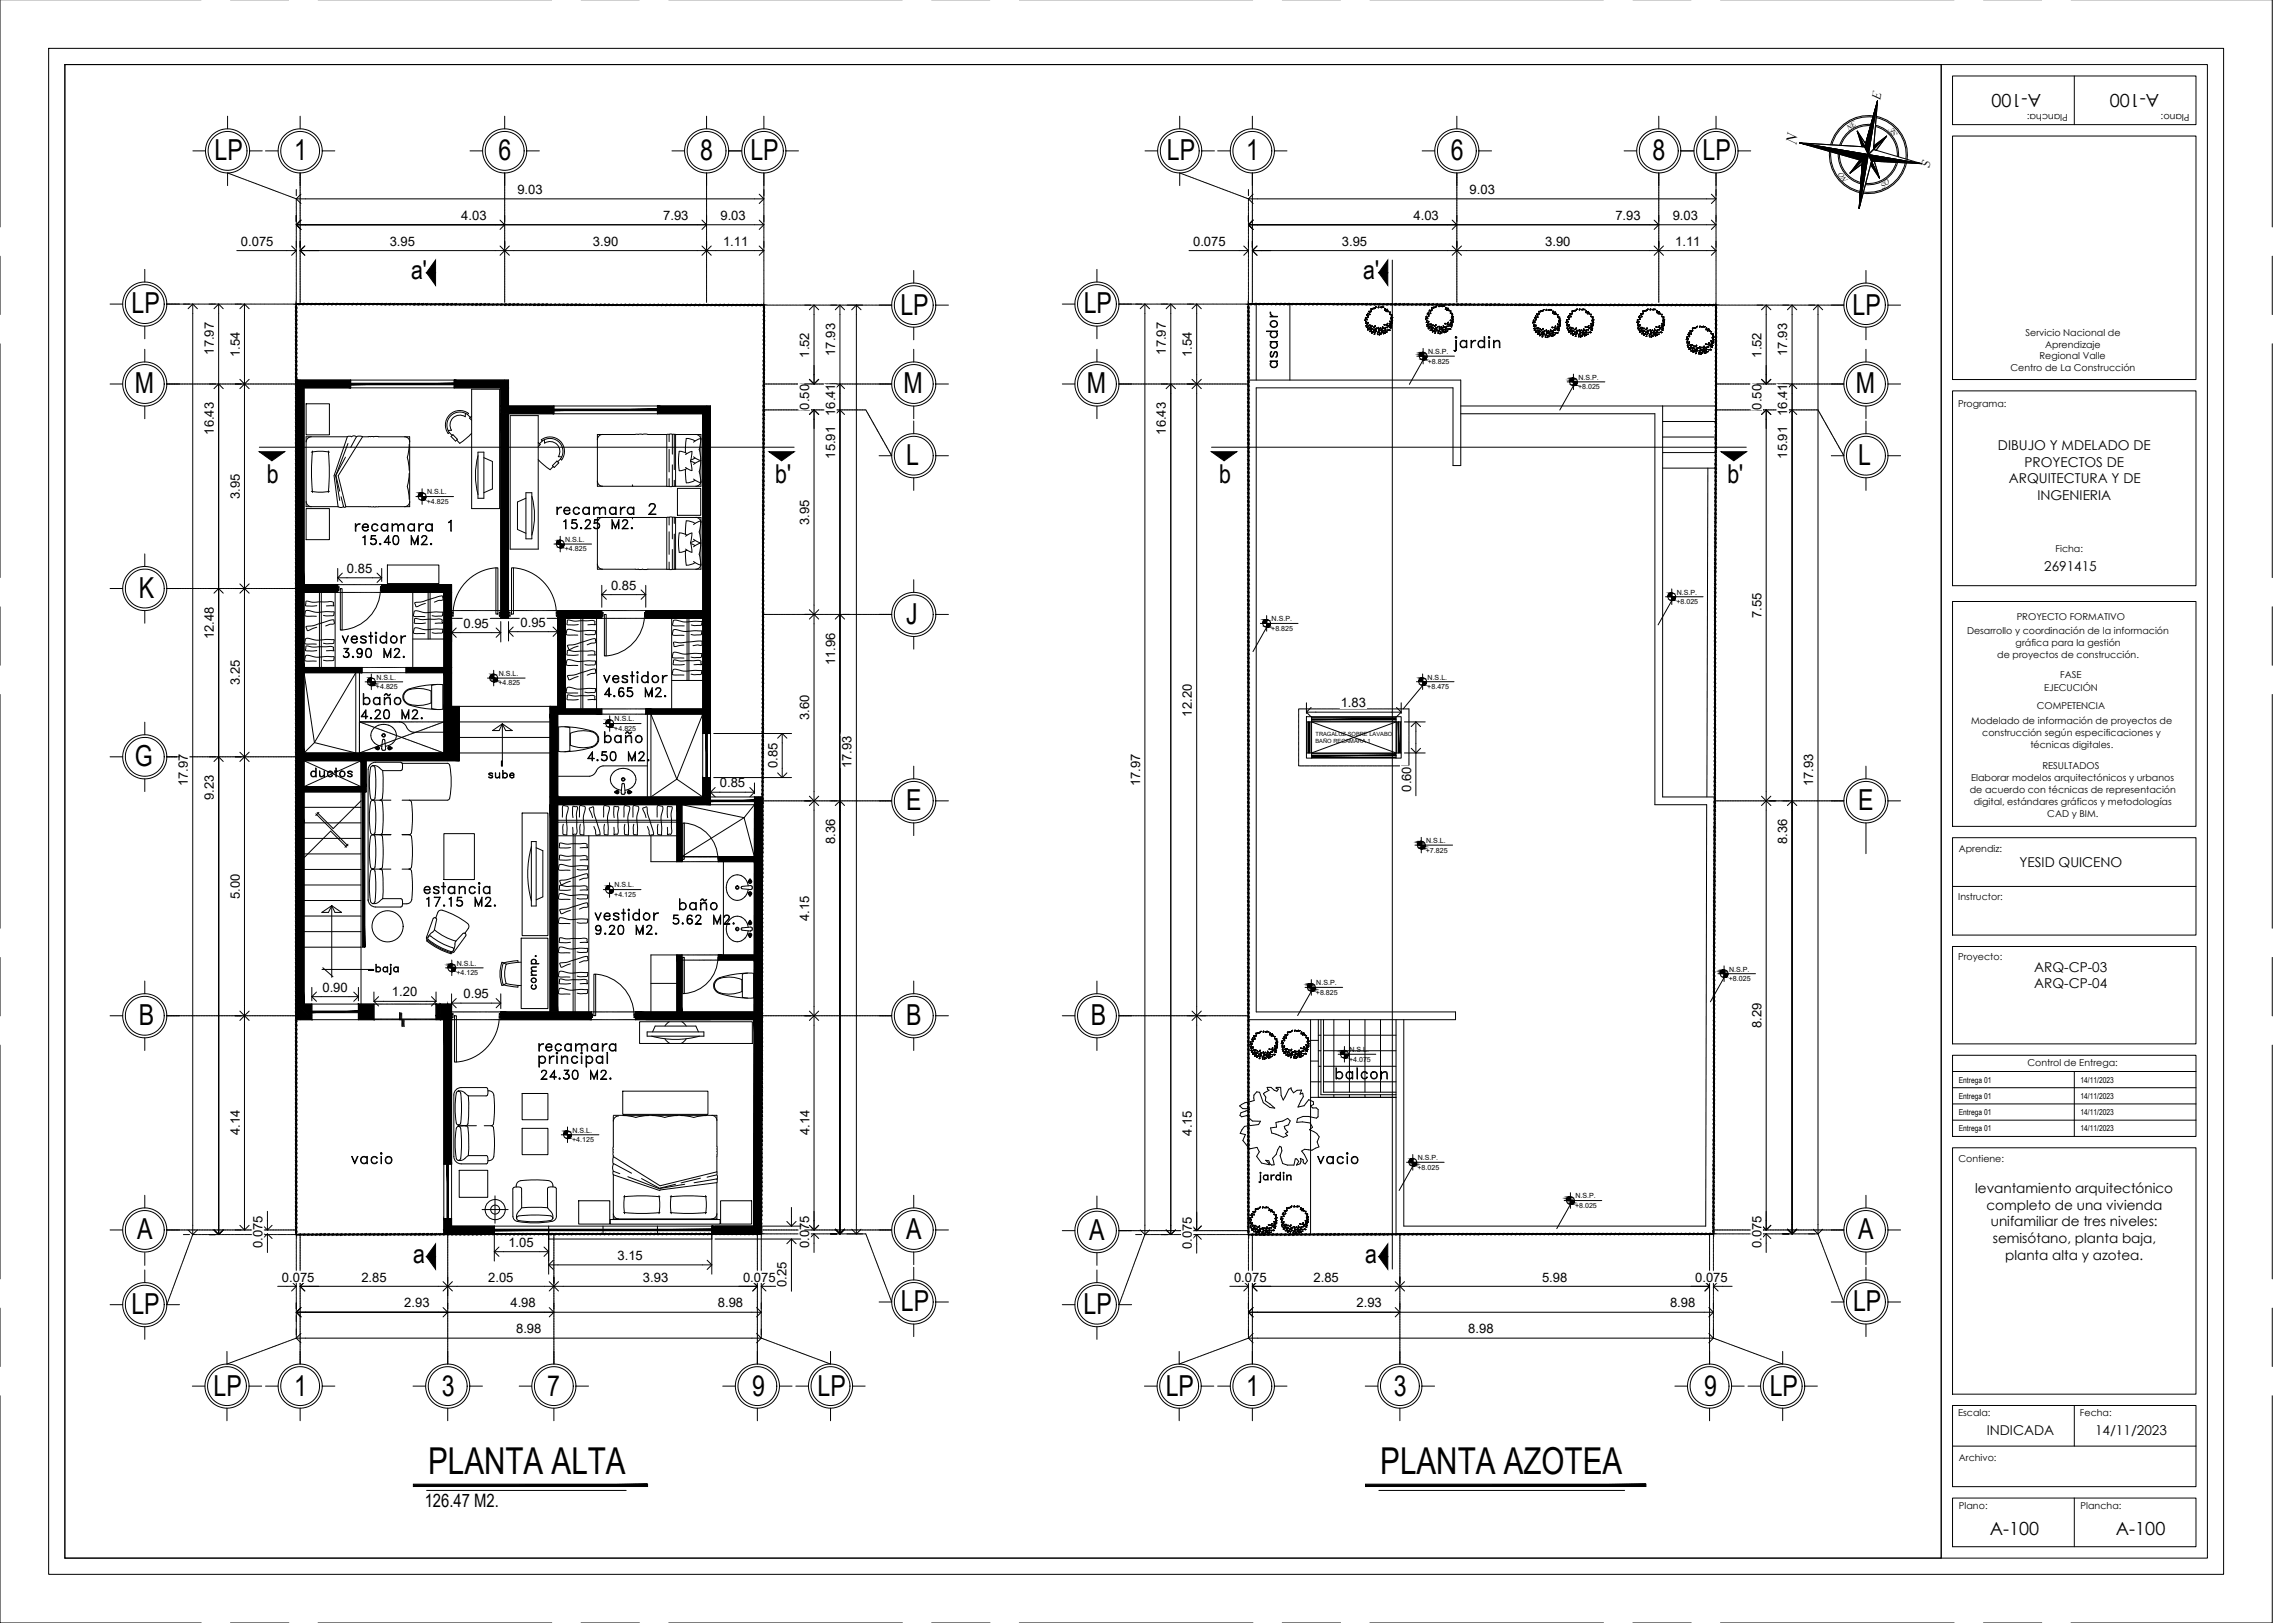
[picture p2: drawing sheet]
<svg xmlns="http://www.w3.org/2000/svg" width="707mm" height="500mm" viewBox="0 0 707 500" stroke-linecap="round" stroke-linejoin="round" font-family="sans-serif">
<defs><g id="words">
<g font-size="11.4">
<text x="131.9" y="454">PLANTA ALTA</text>
<text x="425.2" y="454">PLANTA AZOTEA</text>
</g>
<g font-size="8.9">
<text x="66.1" y="49.4">LP</text>
<text x="90.6" y="49.4">1</text>
<text x="153.6" y="49.4">6</text>
<text x="215.7" y="49.4">8</text>
<text x="231.2" y="49.4">LP</text>
<text x="359.5" y="49.4">LP</text>
<text x="383.9" y="49.4">1</text>
<text x="446.9" y="49.4">6</text>
<text x="509" y="49.4">8</text>
<text x="524.5" y="49.4">LP</text>
<text x="40.5" y="96.6">LP</text>
<text x="277.3" y="96.9">LP</text>
<text x="333.8" y="96.6">LP</text>
<text x="570.7" y="96.9">LP</text>
<text x="41.5" y="121.2">M</text>
<text x="278.4" y="121.2">M</text>
<text x="334.8" y="121.2">M</text>
<text x="571.7" y="121.2">M</text>
<text x="279.1" y="143.3">L</text>
<text x="572.5" y="143.3">L</text>
<text x="42.7" y="184.2">K</text>
<text x="279.1" y="192.2">J</text>
<text x="41.6" y="236">G</text>
<text x="279.1" y="249.6">E</text>
<text x="572.5" y="249.6">E</text>
<text x="42.7" y="315.8">B</text>
<text x="279.1" y="315.8">B</text>
<text x="336" y="315.8">B</text>
<text x="42.2" y="381.8">A</text>
<text x="279.1" y="381.8">A</text>
<text x="335.6" y="382">A</text>
<text x="572.5" y="381.8">A</text>
<text x="40.5" y="404.7">LP</text>
<text x="277.5" y="403.9">LP</text>
<text x="333.8" y="404.7">LP</text>
<text x="570.8" y="403.9">LP</text>
<text x="65.8" y="429.8">LP</text>
<text x="90.6" y="429.8">1</text>
<text x="136.1" y="429.8">3</text>
<text x="168.6" y="429.8">7</text>
<text x="231.7" y="429.8">9</text>
<text x="251.8" y="429.8">LP</text>
<text x="359.1" y="429.8">LP</text>
<text x="383.9" y="429.8">1</text>
<text x="429.4" y="429.8">3</text>
<text x="525" y="429.8">9</text>
<text x="545.1" y="429.8">LP</text>
</g>
<g font-size="8">
<text x="126.6" y="86">a'</text>
<text x="419.9" y="86">a'</text>
<text x="82.2" y="148.7">b</text>
<text x="238.8" y="148.9">b'</text>
<text x="375.5" y="148.7">b</text>
<text x="532.1" y="148.9">b'</text>
<text x="127.3" y="389.1">a</text>
<text x="420.6" y="389.1">a</text>
</g>
<g font-size="7.1">
<text x="394.4" y="114.7" transform="rotate(-90 394.4 114.7)">asador</text>
<text x="170.4" y="159.8">recamara 2</text>
<text x="104.1" y="199.3">vestidor</text>
<text x="184.9" y="211.7">vestidor</text>
<text x="110.8" y="218.4">baño</text>
<text x="184.9" y="230">baño</text>
<text x="129.5" y="276.6">estancia</text>
<text x="208.1" y="281.5">baño</text>
<text x="182" y="284.7">vestidor</text>
<text x="107.2" y="359.8">vacio</text>
<text x="404.6" y="359.8">vacio</text>
</g>
<g font-size="6.6">
<text x="108.3" y="164.7">recamara 1</text>
<text x="410.3" y="333.4">balcon</text>
</g>
<g font-size="6.2">
<text x="172.5" y="164">15.25 M2.</text>
<text x="110.4" y="169">15.40 M2.</text>
<text x="104.4" y="203.9">3.90 M2.</text>
<text x="184.9" y="215.9">4.65 M2.</text>
<text x="110.1" y="222.6">4.20 M2.</text>
<text x="179.9" y="235.7">4.50 M2.</text>
<text x="94.5" y="240.6">ductos</text>
<text x="130.2" y="280.5">17.15 M2.</text>
<text x="206" y="285.8">5.62 M2.</text>
<text x="182" y="288.9">9.20 M2.</text>
<text x="165.5" y="333.7">24.30 M2.</text>
</g>
<g font-size="5.7">
<text x="149.2" y="240.9">sube</text>
<text x="166.9" y="305.9" transform="rotate(-90 166.9 305.9)">comp.</text>
<text x="130.8" y="464.1">126.47 M2.</text>
</g>
<g font-size="5.6">
<text x="628.7" y="28.9" transform="rotate(-180 628.7 28.9)">A-100</text>
<text x="665.1" y="28.9" transform="rotate(-180 665.1 28.9)">A-100</text>
<text x="612.9" y="472.9">A-100</text>
<text x="651.8" y="472.6">A-100</text>
</g>
<text font-size="5.3" x="164.7" y="324.9">recamara</text>
<text font-size="4.9" x="553.3" y="44.8" transform="rotate(-80 553.3 44.8)">N</text>
<g font-size="4.2">
<text x="615.5" y="138.6">DIBUJO Y MDELADO DE</text>
<text x="623.6" y="143.7">PROYECTOS DE</text>
<text x="618.8" y="148.8">ARQUITECTURA Y DE</text>
<text x="627.6" y="153.9">INGENIERIA</text>
<text x="629.7" y="175.8">2691415</text>
<text x="622.1" y="267">YESID QUICENO</text>
<text x="626.6" y="299.3">ARQ-CP-03</text>
<text x="626.6" y="304.4">ARQ-CP-04</text>
<text x="608.4" y="367.5">levantamiento arquitectónico</text>
<text x="611.9" y="372.6">completo de una vivienda</text>
<text x="613.3" y="377.7">unifamiliar de tres niveles:</text>
<text x="613.9" y="383">semisótano, planta baja,</text>
<text x="617.7" y="388.1">planta alta y azotea.</text>
<text x="612" y="441.9">INDICADA</text>
<text x="645.4" y="441.9">14/11/2023</text>
</g>
<g font-size="4">
<text x="159.4" y="59.7">9.03</text>
<text x="452.7" y="59.7">9.03</text>
<text x="142.1" y="67.7">4.03</text>
<text x="204.3" y="67.7">7.93</text>
<text x="221.9" y="67.7">9.03</text>
<text x="435.4" y="67.7">4.03</text>
<text x="497.6" y="67.7">7.93</text>
<text x="515.3" y="67.7">9.03</text>
<text x="74.2" y="75.7">0.075</text>
<text x="120.1" y="75.7">3.95</text>
<text x="182.7" y="75.7">3.90</text>
<text x="222.7" y="75.7">1.11</text>
<text x="367.5" y="75.7">0.075</text>
<text x="413.4" y="75.7">3.95</text>
<text x="476" y="75.7">3.90</text>
<text x="516" y="75.7">1.11</text>
<text x="65.8" y="109.3" transform="rotate(-90 65.8 109.3)">17.97</text>
<text x="73.8" y="110" transform="rotate(-90 73.8 110)">1.54</text>
<text x="249.3" y="110.1" transform="rotate(-90 249.3 110.1)">1.52</text>
<text x="257.2" y="109.6" transform="rotate(-90 257.2 109.6)">17.93</text>
<text x="359.2" y="109.3" transform="rotate(-90 359.2 109.3)">17.97</text>
<text x="367.1" y="110" transform="rotate(-90 367.1 110)">1.54</text>
<text x="542.6" y="110.1" transform="rotate(-90 542.6 110.1)">1.52</text>
<text x="550.5" y="109.6" transform="rotate(-90 550.5 109.6)">17.93</text>
<text x="249.3" y="126.1" transform="rotate(-90 249.3 126.1)">0.50</text>
<text x="257.2" y="128.1" transform="rotate(-90 257.2 128.1)">16.41</text>
<text x="542.6" y="126.1" transform="rotate(-90 542.6 126.1)">0.50</text>
<text x="550.6" y="128.1" transform="rotate(-90 550.6 128.1)">16.41</text>
<text x="65.8" y="133.9" transform="rotate(-90 65.8 133.9)">16.43</text>
<text x="359.2" y="133.9" transform="rotate(-90 359.2 133.9)">16.43</text>
<text x="257.2" y="141.3" transform="rotate(-90 257.2 141.3)">15.91</text>
<text x="550.6" y="141.3" transform="rotate(-90 550.6 141.3)">15.91</text>
<text x="73.8" y="153.7" transform="rotate(-90 73.8 153.7)">3.95</text>
<text x="249.3" y="161.6" transform="rotate(-90 249.3 161.6)">3.95</text>
<text x="106.9" y="176.5">0.85</text>
<text x="188.2" y="181.7">0.85</text>
<text x="542.6" y="190.4" transform="rotate(-90 542.6 190.4)">7.55</text>
<text x="65.8" y="196.9" transform="rotate(-90 65.8 196.9)">12.48</text>
<text x="142.8" y="193.4">0.95</text>
<text x="160.3" y="193.1">0.95</text>
<text x="257.2" y="204.8" transform="rotate(-90 257.2 204.8)">11.96</text>
<text x="73.8" y="211.1" transform="rotate(-90 73.8 211.1)">3.25</text>
<text x="249.3" y="221.8" transform="rotate(-90 249.3 221.8)">3.60</text>
<text x="367.1" y="220.7" transform="rotate(-90 367.1 220.7)">12.20</text>
<text x="413" y="217.8">1.83</text>
<text x="239.5" y="236.6" transform="rotate(-90 239.5 236.6)">0.85</text>
<text x="262.3" y="236.6" transform="rotate(-90 262.3 236.6)">17.93</text>
<text x="57.9" y="242.1" transform="rotate(-90 57.9 242.1)">17.97</text>
<text x="221.7" y="242.5">0.85</text>
<text x="351.2" y="242.1" transform="rotate(-90 351.2 242.1)">17.97</text>
<text x="434.7" y="243.8" transform="rotate(-90 434.7 243.8)">0.60</text>
<text x="558.5" y="242.2" transform="rotate(-90 558.5 242.2)">17.93</text>
<text x="65.8" y="246.5" transform="rotate(-90 65.8 246.5)">9.23</text>
<text x="257.2" y="260" transform="rotate(-90 257.2 260)">8.36</text>
<text x="550.5" y="260" transform="rotate(-90 550.5 260)">8.36</text>
<text x="73.8" y="276.9" transform="rotate(-90 73.8 276.9)">5.00</text>
<text x="249.3" y="283.6" transform="rotate(-90 249.3 283.6)">4.15</text>
<text x="99.3" y="305.5">0.90</text>
<text x="120.7" y="306.9">1.20</text>
<text x="142.8" y="307.5">0.95</text>
<text x="542.6" y="316.6" transform="rotate(-90 542.6 316.6)">8.29</text>
<text x="73.9" y="349.7" transform="rotate(-90 73.9 349.7)">4.14</text>
<text x="249.3" y="349.7" transform="rotate(-90 249.3 349.7)">4.14</text>
<text x="367.1" y="349.8" transform="rotate(-90 367.1 349.8)">4.15</text>
<text x="80.9" y="384.5" transform="rotate(-90 80.9 384.5)">0.075</text>
<text x="156.6" y="384">1.05</text>
<text x="190.2" y="388.1">3.15</text>
<text x="249.3" y="384.5" transform="rotate(-90 249.3 384.5)">0.075</text>
<text x="367.1" y="384.7" transform="rotate(-90 367.1 384.7)">0.075</text>
<text x="542.6" y="384.5" transform="rotate(-90 542.6 384.5)">0.075</text>
<text x="86.8" y="394.7">0.075</text>
<text x="111.3" y="394.7">2.85</text>
<text x="150.4" y="394.7">2.05</text>
<text x="198.1" y="394.7">3.93</text>
<text x="228.9" y="394.7">0.075</text>
<text x="380.2" y="394.7">0.075</text>
<text x="404.6" y="394.7">2.85</text>
<text x="475" y="394.7">5.98</text>
<text x="522.2" y="394.7">0.075</text>
<text x="242.3" y="396.4" transform="rotate(-90 242.3 396.4)">0.25</text>
<text x="124.5" y="402.7">2.93</text>
<text x="157.2" y="402.7">4.98</text>
<text x="221.1" y="402.7">8.98</text>
<text x="417.9" y="402.7">2.93</text>
<text x="514.5" y="402.7">8.98</text>
<text x="159" y="410.6">8.98</text>
<text x="452.3" y="410.6">8.98</text>
</g>
<g font-size="3.9">
<text x="579.2" y="30.7" transform="rotate(-80 579.2 30.7)">E</text>
<text x="594.4" y="51.7" transform="rotate(-80 594.4 51.7)">S</text>
</g>
<g font-size="2.9">
<text x="637" y="35.1" transform="rotate(-180 637 35.1)">Plancha:</text>
<text x="674.5" y="35.1" transform="rotate(-180 674.5 35.1)">Plano:</text>
<text x="624" y="103.5">Servicio Nacional de</text>
<text x="630" y="107.1">Aprendizaje</text>
<text x="628.2" y="110.7">Regional Valle</text>
<text x="619.3" y="114.4">Centro de La Construcción</text>
<text x="603.2" y="125.4">Programa:</text>
<text x="633.2" y="170.1">Ficha:</text>
<text x="621.2" y="190.9">PROYECTO FORMATIVO</text>
<text x="605.9" y="195.2">Desarrollo y coordinación de la información</text>
<text x="615.3" y="202.5">de proyectos de construcción.</text>
<text x="620.9" y="198.8">gráfica para la gestión</text>
<text x="634.6" y="208.9">FASE</text>
<text x="629.7" y="212.7">EJECUCIÓN</text>
<text x="627.4" y="218.3">COMPETENCIA</text>
<text x="607.2" y="222.9">Modelado de información de proyectos de</text>
<text x="610.6" y="226.6">construcción según especificaciones y</text>
<text x="625.5" y="230.2">técnicas digitales.</text>
<text x="629.1" y="237">RESULTADOS</text>
<text x="606.8" y="244.3">de acuerdo con técnicas de representación</text>
<text x="607.2" y="240.6">Elaborar modelos arquitectónicos y urbanos</text>
<text x="608" y="248">digital, estándares gráficos y metodologías</text>
<text x="630.7" y="251.5">CAD y BIM.</text>
<text x="603.4" y="262.3">Aprendiz:</text>
<text x="603.2" y="277.3">Instructor:</text>
<text x="603.2" y="295.8">Proyecto:</text>
<text x="624.5" y="328.4">Control de Entrega:</text>
<text x="603.3" y="357.8">Contiene:</text>
<text x="603.2" y="436.1">Escala:</text>
<text x="640.7" y="436.1">Fecha:</text>
<text x="603.4" y="449.9">Archivo:</text>
<text x="603.5" y="464.7">Plano:</text>
<text x="640.9" y="464.7">Plancha:</text>
</g>
<g font-size="2.5">
<text x="603.4" y="333.4">Entrega 01</text>
<text x="640.9" y="333.4">14/11/2023</text>
<text x="603.4" y="338.4">Entrega 01</text>
<text x="640.9" y="338.4">14/11/2023</text>
<text x="603.4" y="343.4">Entrega 01</text>
<text x="640.9" y="343.4">14/11/2023</text>
<text x="603.4" y="348.4">Entrega 01</text>
<text x="640.9" y="348.4">14/11/2023</text>
</g>
<g font-size="2.4">
<text x="569.5" y="40.2" transform="rotate(-35 569.5 40.2)">NE</text>
<text x="584.6" y="41.2" transform="rotate(-125 584.6 41.2)">SE</text>
<text x="569.3" y="55.4" transform="rotate(-125 569.3 55.4)">NO</text>
<text x="580" y="58.1" transform="rotate(-35 580 58.1)">SO</text>
</g>
<g font-size="2.2">
<text x="439.8" y="112">+8.825</text>
<text x="439.9" y="109">N.S.P.</text>
<text x="486.1" y="119.9">+8.025</text>
<text x="486.2" y="117">N.S.P.</text>
<text x="131.5" y="155.2">+4.825</text>
<text x="131.6" y="152.3">N.S.L.</text>
<text x="174.1" y="166.9">N.S.L.</text>
<text x="174" y="169.9">+4.825</text>
<text x="516.5" y="183.1">N.S.P.</text>
<text x="391.7" y="191.4">N.S.P.</text>
<text x="516.4" y="186.1">+8.025</text>
<text x="391.6" y="194.3">+8.825</text>
<text x="115.9" y="209.4">N.S.L.</text>
<text x="153.6" y="208.2">N.S.L.</text>
<text x="439.8" y="209.3">N.S.L.</text>
<text x="115.8" y="212.3">+4.825</text>
<text x="153.5" y="211.1">+4.825</text>
<text x="439.7" y="212.3">+8.475</text>
<text x="189.2" y="225.1">+4.825</text>
<text x="189.3" y="222.2">N.S.L.</text>
<text x="439.2" y="262.6">+7.825</text>
<text x="439.3" y="259.6">N.S.L.</text>
<text x="189.3" y="273.3">N.S.L.</text>
<text x="189.2" y="276.3">+4.125</text>
<text x="140.7" y="297.4">N.S.L.</text>
<text x="532.6" y="299.2">N.S.P.</text>
<text x="140.6" y="300.4">+4.125</text>
<text x="405.5" y="303.5">N.S.P.</text>
<text x="532.5" y="302.2">+8.025</text>
<text x="405.4" y="306.4">+8.825</text>
<text x="415.6" y="327">+4.075</text>
<text x="415.7" y="324.1">N.S.L.</text>
<text x="176.2" y="351.8">+4.125</text>
<text x="176.3" y="348.9">N.S.L.</text>
<text x="436.7" y="357.3">N.S.P.</text>
<text x="436.6" y="360.3">+8.025</text>
<text x="485.3" y="369.1">N.S.P.</text>
<text x="485.2" y="372">+8.025</text>
</g>
<g font-size="1.8">
<text x="405.2" y="226.7">TRAGALUZ SOBRE LAVABO</text>
<text x="405.2" y="228.9">BAÑO RECAMARA 1</text>
</g>
</g></defs>
<!-- layer: EJE -->
<g fill="none" stroke="#000" stroke-width=".31">
<path d="M70.1 35.8v3.9M92.5 35.8v3.9M155.5 35.8v3.9M217.7 35.8v3.9M235.3 35.8v3.9M363.4 35.8v3.9M385.8 35.8v3.9M448.8 35.8v3.9M511 35.8v3.9M528.6 35.8v3.9M59.4 46.5h3.9M70.5 53.4l-.4-.1v3.9"/>
<path d="M70.6 53.5h.2M70.9 53.6l.6 .2M71.6 53.8l.1 .1M71.8 53.9l.6 .3M72.5 54.2h.2M72.8 54.3l.6 .2M73.5 54.6h.1M73.7 54.6l.6 .3M74.4 54.9l.2 .1M74.7 55l.6 .2M75.4 55.3h.1M75.6 55.4l.6 .2"/>
<path d="M76.3 55.6l.2 .1M76.6 55.7l.6 .2M76.9 46.5h3.9M77.3 56h.1M77.5 56.1l.6 .2M78.3 56.3l.1 .1M78.5 56.4l.6 .3M79.2 56.7h.1M79.4 56.8l.6 .2M80.2 57.1h.1M80.4 57.1l.6 .3M81.1 57.4l.1 .1"/>
<path d="M81.3 57.5l.6 .2M81.8 46.5h3.9M82 57.8h.2M82.3 57.9l.6 .2M83 58.1l.1 .1M83.2 58.2l.6 .3M83.9 58.5h.2M84.2 58.6l.6 .2M84.9 58.9h.1M85.1 58.9l.6 .3M85.9 59.2l.1 .1M86.1 59.3l.6 .2"/>
<path d="M86.8 59.6h.1M87 59.7l.6 .2M87.8 59.9l.1 .1M92.5 53.3v39.8M99.3 46.5h3.8M144.8 46.5h3.9M155.5 53.3v39.8M162.3 46.5h3.8M207 46.5h3.9M217.7 53.3v39.8M224.5 46.5h4M235.3 53.3v4.4"/>
<path d="M235.3 57.8v.1M235.3 58.1v.6M235.3 58.8v.2M235.3 59.1v.6M235.3 59.9v.1M242.1 46.5h3.9M352.7 46.5h3.9M363.8 53.4l-.4-.1v3.9M364 53.5h.1M364.2 53.6l.6 .2M364.9 53.8l.1 .1M365.1 53.9l.6 .3"/>
<path d="M365.9 54.2h.1M366.1 54.3l.6 .2M366.8 54.6h.1M367.1 54.6l.5 .3M367.7 54.9l.2 .1M368 55l.6 .2M368.7 55.3h.1M369 55.4l.5 .2M369.7 55.6l.1 .1M369.9 55.7l.6 .2M370.2 46.5h3.9M370.6 56h.1"/>
<path d="M370.8 56.1l.6 .2M371.6 56.3l.1 .1M371.8 56.4l.6 .3M372.5 56.7h.1M372.7 56.8l.6 .2M373.5 57.1h.1M373.7 57.1l.6 .3M374.4 57.4l.1 .1M374.6 57.5l.6 .2M375.1 46.5h3.9M375.4 57.8h.1M375.6 57.9l.6 .2"/>
<path d="M376.3 58.1l.1 .1M376.6 58.2l.5 .3M377.3 58.5h.1M377.5 58.6l.6 .2M378.2 58.9h.1M378.5 58.9l.6 .3M379.2 59.2l.1 .1M379.4 59.3l.6 .2M380.1 59.6h.1M380.4 59.7l.6 .2M381.1 59.9l.1 .1M385.8 53.3v39.8"/>
<path d="M392.6 46.5h3.9M438.1 46.5h3.9M448.8 53.3v39.8M455.6 46.5h3.9M500.3 46.5h3.9M511 53.3v39.8M517.8 46.5h4M528.6 53.3v4.4M528.6 57.8v.1M528.6 58.1v.6M528.6 58.8v.2M528.6 59.1v.6"/>
<path d="M528.6 59.9v.1M535.4 46.5h3.9M88 60l.6 .2M88.7 60.3h.1M88.9 60.4l.6 .2M89.7 60.6l.1 .1M89.9 60.7l.6 .3M90.6 61h.1M90.8 61.1l.5 .1v.8M91.3 62.1v.2M91.3 62.4v.6M91.3 63.2v.1"/>
<path d="M91.3 63.4v.6M91.3 64.2v.1M91.3 64.4v.7M91.3 65.2v.1M91.3 65.4v.7M91.3 66.2v.1M91.3 66.5v.6M91.3 67.2v.1M91.3 67.5v.6M91.3 68.2v.2M91.3 68.5v.6M91.3 69.3v.1"/>
<path d="M91.3 69.5v.6M91.3 70.3v.1M91.3 70.5v.7M91.3 71.3v.1M91.3 71.5v.7M91.3 72.3v.1M91.3 72.6v.6M91.3 73.3v.1M91.3 73.6v.6M91.3 74.3v.2M91.3 74.6v.6M91.3 75.3v.2"/>
<path d="M91.3 75.6v.6M91.3 76.4v.1M91.3 76.6v.7M91.3 77.4v.1M91.3 77.6v.7M91.3 78.4v.1M91.3 78.6v.7M91.3 79.4v.1M91.3 79.7v.6M235.3 60.1v.6M235.3 60.9v.1M235.3 61.1v.7"/>
<path d="M235.3 61.9v.1M235.3 62.1v.7M235.3 62.9v.1M235.3 63.2v.6M235.3 63.9v.1M235.3 64.2v.6M235.3 64.9v.2M235.3 65.2v.6M235.3 65.9v.2M235.3 66.2v.6M235.3 67v.1M235.3 67.2v.7"/>
<path d="M235.3 68v.1M235.3 68.2v.7M235.3 69v.1M235.3 69.3v.6M235.3 70v.1M235.3 70.3v.6M235.3 71v.2M235.3 71.3v.6M235.3 72v.2M235.3 72.3v.6M235.3 73.1v.1M235.3 73.3v.6"/>
<path d="M235.3 74.1v.1M235.3 74.3v.7M235.3 75.1v.1M235.3 75.3v.7M235.3 76.1v.1M235.3 76.4v.6M235.3 77.1v.2M235.3 77.4v.6M235.3 78.1v.2M235.3 78.4v.6M235.3 79.2v.1M235.3 79.4v.6"/>
<path d="M381.3 60l.6 .2M382 60.3h.1M382.2 60.4l.6 .2M383 60.6l.1 .1M383.2 60.7l.6 .3M383.9 61h.1M384.2 61.1l.4 .1v.8M384.6 62.1v.2M384.6 62.4v.6M384.6 63.2v.1M384.6 63.4v.6M384.6 64.2v.1"/>
<path d="M384.6 64.4v.7M384.6 65.2v.1M384.6 65.4v.7M384.6 66.2v.1M384.6 66.5v.6M384.6 67.2v.1M384.6 67.5v.6M384.6 68.2v.2M384.6 68.5v.6M384.6 69.3v.1M384.6 69.5v.6M384.6 70.3v.1"/>
<path d="M384.6 70.5v.7M384.6 71.3v.1M384.6 71.5v.7M384.6 72.3v.1M384.6 72.6v.6M384.6 73.3v.1M384.6 73.6v.6M384.6 74.3v.2M384.6 74.6v.6M384.6 75.3v.2M384.6 75.6v.6M384.6 76.4v.1"/>
<path d="M384.6 76.6v.7M384.6 77.4v.1M384.6 77.6v.7M384.6 78.4v.1M384.6 78.6v.7M384.6 79.4v.1M384.6 79.7v.6M528.6 60.1v.6M528.6 60.9v.1M528.6 61.1v.7M528.6 61.9v.1M528.6 62.1v.7"/>
<path d="M528.6 62.9v.1M528.6 63.2v.6M528.6 63.9v.1M528.6 64.2v.6M528.6 64.9v.2M528.6 65.2v.6M528.6 65.9v.2M528.6 66.2v.6M528.6 67v.1M528.6 67.2v.7M528.6 68v.1M528.6 68.2v.7"/>
<path d="M528.6 69v.1M528.6 69.3v.6M528.6 70v.1M528.6 70.3v.6M528.6 71v.2M528.6 71.3v.6M528.6 72v.2M528.6 72.3v.6M528.6 73.1v.1M528.6 73.3v.6M528.6 74.1v.1M528.6 74.3v.7"/>
<path d="M528.6 75.1v.1M528.6 75.3v.7M528.6 76.1v.1M528.6 76.4v.6M528.6 77.1v.2M528.6 77.4v.6M528.6 78.1v.2M528.6 78.4v.6M528.6 79.2v.1M528.6 79.4v.6M33.9 93.7h3.9M44.6 83v3.9"/>
<path d="M51.4 93.7h4.5M56 93.7h.2M56.3 93.7h.6M57 93.7h.2M57.3 93.7h.6M58.1 93.7h.1M58.3 93.7h.6M59.1 93.7h.1M59.3 93.7h.7M60.1 93.7h.1M60.3 93.7h.7M61.1 93.7h.1"/>
<path d="M61.4 93.7h.6M62.1 93.7h.2M62.4 93.7h.6M63.1 93.7h.2M63.4 93.7h.6M64.2 93.7h.1M64.4 93.7h.6M65.2 93.7h.1M65.4 93.7h.7M66.2 93.7h.1M66.4 93.7h.7M67.2 93.7h.1"/>
<path d="M67.5 93.7h.6M68.2 93.7h.1M68.5 93.7h.6M69.2 93.7h.2M69.5 93.7h.6M70.3 93.7h.1M70.5 93.7h.6M71.3 93.7h.1M71.5 93.7h.7M72.3 93.7h.1M72.5 93.7h.7M73.3 93.7h.1"/>
<path d="M73.6 93.7h.6M74.3 93.7h.1M74.6 93.7h.6M75.3 93.7h.2M75.6 93.7h.6M76.3 93.7h.2M76.6 93.7h.6M77.4 93.7h.1M77.6 93.7h.7M78.4 93.7h.1M78.6 93.7h.7M79.4 93.7h.1"/>
<path d="M79.7 93.7h.6M80.4 93.7h.1M80.7 93.7h.6M81.4 93.7h.2M81.7 93.7h.6M82.4 93.7h.2M82.7 93.7h.6M83.5 93.7h.1M83.7 93.7h.6M84.5 93.7h.1M84.7 93.7h.7M85.5 93.7h.1"/>
<path d="M85.7 93.7h.7M86.5 93.7h.1M86.8 93.7h.6M87.5 93.7h.2M87.8 93.7h.6M88.5 93.7h.2M88.8 93.7h.6M89.6 93.7h.1M89.8 93.7h.6M90.6 93.7h.1M91.3 80.4v.2M91.3 80.7v.6"/>
<path d="M91.3 81.4v.2M91.3 81.7v.6M91.3 82.5v.1M91.3 82.7v.6M91.3 83.5v.1M91.3 83.7v.7M91.3 84.5v.1M91.3 84.7v.7M91.3 85.5v.1M91.3 85.8v.6M91.3 86.5v.1M91.3 86.8v.6"/>
<path d="M91.3 87.5v.2M91.3 87.8v.6M91.3 88.6v.1M91.3 88.8v.6M91.3 89.6v.1M91.3 89.8v.7M91.3 90.6v.1M91.3 90.8v.7M91.3 91.6v.1M91.3 91.9v.6M91.3 92.6v.1M91.3 92.9v.8h-.5"/>
<path d="M235.3 80.2v.1M235.3 80.4v.7M235.3 81.2v.1M235.3 81.4v.7M235.3 82.2v.1M235.3 82.5v.6M235.3 83.2v.1M235.3 83.5v.6M235.3 84.2v.2M235.3 84.5v.6M235.3 85.3v.1M235.3 85.5v.6"/>
<path d="M235.3 86.3v.1M235.3 86.5v.7M235.3 87.3v.1M235.3 87.5v.7M235.3 88.3v.1M235.3 88.6v.6M235.3 89.3v.1M235.3 89.6v.6M235.3 90.3v.2M235.3 90.6v.6M235.3 91.3v.2M235.3 91.6v.6"/>
<path d="M235.3 92.4v.1M235.3 92.6v.7M235.3 93.4v.1M235.3 93.6v.4h.7M236.1 94h.2M236.4 94h.6M237.2 94h.1M237.4 94h.6M238.2 94h.1M238.4 94h.7M239.2 94h.1M239.4 94h.7"/>
<path d="M240.2 94h.1M240.5 94h.6M241.2 94h.1M241.5 94h.6M242.2 94h.2M242.5 94h.6M243.2 94h.2M243.5 94h.6M244.3 94h.1M244.5 94h.7M245.3 94h.1M245.5 94h.7"/>
<path d="M246.3 94h.1M246.5 94h.7M247.3 94h.1M247.6 94h.6M248.3 94h.2M248.6 94h.6M249.3 94h.2M249.6 94h.6M250.4 94h.1M250.6 94h.6M251.4 94h.1M251.6 94h.7"/>
<path d="M252.4 94h.1M252.6 94h.7M253.4 94h.1M253.7 94h.6M254.4 94h.2M254.7 94h.6M255.4 94h.2M255.7 94h.6M256.5 94h.1M256.7 94h.6M257.5 94h.1M257.7 94h.7"/>
<path d="M258.5 94h.1M258.7 94h.7M259.5 94h.1M259.8 94h.6M260.5 94h.1M260.8 94h.6M261.5 94h.2M261.8 94h.6M262.6 94h.1M262.8 94h.6M263.6 94h.1M263.8 94h.7"/>
<path d="M264.6 94h.1M264.8 94h.7M265.6 94h.1M265.9 94h.6M266.6 94h.1M266.9 94h.6M267.6 94h.2M267.9 94h.6M268.6 94h.2M268.9 94h.6M269.7 94h.1M269.9 94h.7"/>
<path d="M270.7 94h4M281.5 83.3v3.9M288.3 94h3.9M327.2 93.7h3.9M337.9 83v3.9M344.7 93.7h4.5M349.3 93.7h.2M349.6 93.7h.6M350.4 93.7h.1M350.6 93.7h.6M351.4 93.7h.1M351.6 93.7h.7"/>
<path d="M352.4 93.7h.1M352.6 93.7h.7M353.4 93.7h.1M353.7 93.7h.6M354.4 93.7h.1M354.7 93.7h.6M355.4 93.7h.2M355.7 93.7h.6M356.4 93.7h.2M356.7 93.7h.6M357.5 93.7h.1M357.7 93.7h.7"/>
<path d="M358.5 93.7h.1M358.7 93.7h.7M359.5 93.7h.1M359.7 93.7h.7M360.5 93.7h.1M360.8 93.7h.6M361.5 93.7h.2M361.8 93.7h.6M362.5 93.7h.2M362.8 93.7h.6M363.6 93.7h.1M363.8 93.7h.6"/>
<path d="M364.6 93.7h.1M364.8 93.7h.7M365.6 93.7h.1M365.8 93.7h.7M366.6 93.7h.1M366.9 93.7h.6M367.6 93.7h.1M367.9 93.7h.6M368.6 93.7h.2M368.9 93.7h.6M369.7 93.7h.1M369.9 93.7h.6"/>
<path d="M370.7 93.7h.1M370.9 93.7h.7M371.7 93.7h.1M371.9 93.7h.7M372.7 93.7h.1M373 93.7h.6M373.7 93.7h.1M374 93.7h.6M374.7 93.7h.2M375 93.7h.6M375.8 93.7h.1M376 93.7h.6"/>
<path d="M376.8 93.7h.1M377 93.7h.7M377.8 93.7h.1M378 93.7h.7M378.8 93.7h.1M379.1 93.7h.6M379.8 93.7h.1M380.1 93.7h.6M380.8 93.7h.2M381.1 93.7h.6M381.8 93.7h.2M382.1 93.7h.6"/>
<path d="M382.9 93.7h.1M383.1 93.7h.7M383.9 93.7h.1M384.6 92.9v.8h-.5M384.6 80.4v.2M384.6 80.7v.6M384.6 81.4v.2M384.6 81.7v.6M384.6 82.5v.1M384.6 82.7v.6M384.6 83.5v.1M384.6 83.7v.7"/>
<path d="M384.6 84.5v.1M384.6 84.7v.7M384.6 85.5v.1M384.6 85.8v.6M384.6 86.5v.1M384.6 86.8v.6M384.6 87.5v.2M384.6 87.8v.6M384.6 88.6v.1M384.6 88.8v.6M384.6 89.6v.1M384.6 89.8v.7"/>
<path d="M384.6 90.6v.1M384.6 90.8v.7M384.6 91.6v.1M384.6 91.9v.6M384.6 92.6v.1M528.6 93.6v.4h.7M528.6 80.2v.1M528.6 80.4v.7M528.6 81.2v.1M528.6 81.4v.7M528.6 82.2v.1M528.6 82.5v.6"/>
<path d="M528.6 83.2v.1M528.6 83.5v.6M528.6 84.2v.2M528.6 84.5v.6M528.6 85.3v.1M528.6 85.5v.6M528.6 86.3v.1M528.6 86.5v.7M528.6 87.3v.1M528.6 87.5v.7M528.6 88.3v.1M528.6 88.6v.6"/>
<path d="M528.6 89.3v.1M528.6 89.6v.6M528.6 90.3v.2M528.6 90.6v.6M528.6 91.3v.2M528.6 91.6v.6M528.6 92.4v.1M528.6 92.6v.7M528.6 93.4v.1M529.4 94h.2M529.7 94h.6M530.5 94h.1"/>
<path d="M530.7 94h.6M531.5 94h.1M531.7 94h.7M532.5 94h.1M532.7 94h.7M533.5 94h.1M533.8 94h.6M534.5 94h.1M534.8 94h.6M535.5 94h.2M535.8 94h.6M536.6 94h.1"/>
<path d="M536.8 94h.6M537.6 94h.1M537.8 94h.7M538.6 94h.1M538.8 94h.7M539.6 94h.1M539.9 94h.6M540.6 94h.1M540.9 94h.6M541.6 94h.2M541.9 94h.6M542.6 94h.2"/>
<path d="M542.9 94h.6M543.7 94h.1M543.9 94h.7M544.7 94h.1M544.9 94h.7M545.7 94h.1M546 94h.6M546.7 94h.1M547 94h.6M547.7 94h.2M548 94h.6M548.7 94h.2"/>
<path d="M549 94h.6M549.8 94h.1M550 94h.7M550.8 94h.1M551 94h.7M551.8 94h.1M552 94h.7M552.8 94h.1M553.1 94h.6M553.8 94h.2M554.1 94h.6M554.8 94h.2"/>
<path d="M555.1 94h.6M555.9 94h.1M556.1 94h.6M556.9 94h.1M557.1 94h.7M557.9 94h.1M558.1 94h.7M558.9 94h.1M559.2 94h.6M559.9 94h.1M560.2 94h.6M560.9 94h.2"/>
<path d="M561.2 94h.6M562 94h.1M562.2 94h.6M563 94h.1M563.2 94h.7M564 94h4M574.8 83.3v3.9M581.6 94h3.9M33.9 118.3h3.9M44.6 100.4v3.9M44.6 107.6v3.9M51.4 118.3h105.3"/>
<path d="M92.5 117.1v116.7M155.5 117.1v73.4M235.2 118.3h39.5M281.5 100.8v3.9M281.5 107.6v3.9M288.3 118.3h3.9M327.2 118.3h3.9M337.9 100.4v3.9M337.9 107.6v3.9M344.7 118.3h39.9M528.6 118.3h39.4M574.8 100.8v3.9"/>
<path d="M574.8 107.6v3.9M581.6 118.3h3.9M44.6 125.1v3.9M154.3 126.3h64.6M217.7 125v122.9M235.2 126.3h31.5l.3 .4M267 126.8l.4 .7M267.4 127.5l.1 .1M267.5 127.6l.2 .3M267.7 128h.1M267.7 128.1l.3 .4M268 128.5l.2 .3"/>
<path d="M268.2 128.9h.1M268.2 129l.2 .2M268.4 129.3l.2 .4M268.7 129.7v.1M268.8 129.9l.1 .2M268.9 130.2h.1M269 130.3l.2 .3M269.2 130.6v.1M269.2 130.7l.2 .3M269.4 131.1l.2 .4M269.7 131.5v.1M269.7 131.6l.3 .4"/>
<path d="M270 132.1l.2 .2M270.2 132.4l.2 .4M270.4 132.8l.3 .4M270.7 133.3h.1M270.7 133.4l.3 .4M271 133.8l.1 .3M271.2 134.2h.1M271.3 134.3l.1 .2M271.4 134.6l.3 .4M271.7 135v.1M271.7 135.2l.3 .3M272 135.6l.1 .3"/>
<path d="M272.2 135.9l.2 .4M272.4 136.4l.2 .4M272.7 136.8v.1M272.7 136.9l.2 .3M272.9 137.3h.1M273 137.4l.2 .2M273.2 137.7l.2 .4M273.4 138.1l.1 .1M273.5 138.3l.1 .2M273.7 138.6h.1M273.7 138.7l.3 .4M274 139.1l.2 .3"/>
<path d="M274.2 139.5h.1M274.2 139.6l.2 .3M274.4 139.9l.1 .1M281.5 125.1v3.9M281.5 129.7v3.9M337.9 125.1v3.9M528.5 126.3h31.5l.2 .3M560.2 126.6l.1 .1M560.3 126.8l.4 .7M560.7 127.5l.3 .4M561 128h.1M561.1 128.1l.1 .2"/>
<path d="M561.3 128.4v.1M561.3 128.5l.2 .3M561.5 128.9h.1M561.6 129l.1 .2M561.7 129.3l.3 .4M562 129.7v.1M562.1 129.9l.1 .2M562.3 130.2h.1M562.3 130.3l.2 .3M562.5 130.6v.1M562.5 130.7l.2 .3M562.7 131.1l.3 .4"/>
<path d="M563 131.5v.1M563.1 131.6l.1 .3M563.2 131.9l.1 .1M563.3 132.1l.2 .2M563.5 132.4v.1M563.6 132.5l.1 .3M563.8 132.8l.2 .4M564 133.3h.1M564 133.4l.2 .3M564.2 133.7l.1 .1M564.3 133.8l.2 .3M564.5 134.2h.1"/>
<path d="M564.6 134.3l.1 .2M564.7 134.6l.3 .4M565 135v.1M565.1 135.2l.1 .2M565.2 135.5h.1M565.3 135.6l.2 .3M565.5 135.9v.1M565.6 136l.1 .3M565.7 136.4h.1M565.8 136.5l.2 .3M566 136.8v.1M566.1 136.9l.1 .3"/>
<path d="M566.3 137.3h.1M566.3 137.4l.2 .2M566.5 137.7h.1M566.5 137.8l.2 .3M566.7 138.1l.1 .1M566.8 138.3l.2 .2M567 138.6h.1M567.1 138.7l.1 .3M567.2 139l.1 .1M567.3 139.1l.2 .3M567.5 139.5h.1M567.6 139.6l.1 .3"/>
<path d="M567.7 139.9l.1 .1M574.8 125.1v3.9M574.8 129.7v3.9M274.5 140l.2 .4h-3.9M281.5 147.2v3.8M288.3 140.4h3.9M567.8 140l.2 .4h-3.9M574.8 147.2v3.8M581.6 140.4h3.9M44.6 170.6v3.9M281.5 178.6v3.8M33.9 181.3h3.9"/>
<path d="M44.6 188.1v3.9M51.4 181.3h52.6M117.6 181.3h20.3v53M171.8 189.2h13.6M198.9 189.2h20M235 189.2h39.7M281.5 196v3.9M288.3 189.2h3.9M170.6 217.6v92.9M33.9 233.1h3.9M44.6 222.4v3.9M44.6 239.9v3.9"/>
<path d="M51.4 233.1h86.5M281.5 236v3.9M574.8 236v3.9M92.5 242.6v71.5M171.8 246.7h102.9M233.6 258.6v18.4M233.6 249.5v8.7M233.6 258.2v.3M233.6 245.5v3.9M281.5 253.5v3.9M288.3 246.7h3.9M528.1 246.7h39.9"/>
<path d="M574.8 253.5v9.4M581.6 246.7h3.9M233.5 277.4v18.4M233.6 277l-.1 .3M233.5 296.2v8.7M233.5 295.8v.3M33.9 312.9h3.9M44.6 302.2v3.9M44.6 319.7v3.8M51.4 312.9h44.7M91.3 314.1v.5M91.3 314.8v.1"/>
<path d="M91.3 315v.7M91.3 315.8v.1M91.3 316.1v.6M91.3 316.8v.1M91.3 317.1v.6M91.3 317.8v.2M91.3 318.1v.6M91.3 318.8v.2M91.3 319.1v.6M91.3 319.9v.1M110.4 310.5h4.8M134.3 312.9h4.8"/>
<path d="M137.9 309.3v49.3M154.3 312.9h27.9M195.7 312.9h79M233.4 314.6v9.1M233.5 305.3v9.3M233.5 305v.3M281.5 302.2v3.9M281.5 319.7v3.8M288.3 312.9h3.9M327.2 312.9h3.9M337.9 302.2v3.9M337.9 319.7v3.8"/>
<path d="M344.7 312.9h39.9M384.6 314.1v.5M384.6 314.8v.1M384.6 315v.7M384.6 315.8v.1M384.6 316.1v.6M384.6 316.8v.1M384.6 317.1v.6M384.6 317.8v.2M384.6 318.1v.6M384.6 318.8v.2M384.6 319.1v.6"/>
<path d="M384.6 319.9v.1M91.3 320.1v.7M91.3 320.9v.1M91.3 321.1v.7M91.3 321.9v.1M91.3 322.1v.7M91.3 322.9v.1M91.3 323.2v.6M91.3 323.9v.2M91.3 324.2v.6M91.3 324.9v.2M91.3 325.2v.6"/>
<path d="M91.3 326v.1M91.3 326.2v.6M91.3 327v.1M91.3 327.2v.7M91.3 328v.1M91.3 328.2v.7M91.3 329v.1M91.3 329.3v.6M91.3 330v.2M91.3 330.3v.6M91.3 331v.2M91.3 331.3v.6"/>
<path d="M91.3 332.1v.1M91.3 332.3v.6M91.3 333.1v.1M91.3 333.3v.7M91.3 334.1v.1M91.3 334.3v.7M91.3 335.1v.1M91.3 335.4v.6M91.3 336.1v.1M91.3 336.4v.6M91.3 337.1v.2M91.3 337.4v.6"/>
<path d="M91.3 338.2v.1M91.3 338.4v.6M91.3 339.2v.1M91.3 339.4v.7M233.4 324.1v17.9M233.4 323.8v.3M384.6 320.1v.7M384.6 320.9v.1M384.6 321.1v.7M384.6 321.9v.1M384.6 322.1v.7M384.6 322.9v.1"/>
<path d="M384.6 323.2v.6M384.6 323.9v.2M384.6 324.2v.6M384.6 324.9v.2M384.6 325.2v.6M384.6 326v.1M384.6 326.2v.6M384.6 327v.1M384.6 327.2v.7M384.6 328v.1M384.6 328.2v.7M384.6 329v.1"/>
<path d="M384.6 329.3v.6M384.6 330v.2M384.6 330.3v.6M384.6 331v.2M384.6 331.3v.6M384.6 332.1v.1M384.6 332.3v.6M384.6 333.1v.1M384.6 333.3v.7M384.6 334.1v.1M384.6 334.3v.7M384.6 335.1v.1"/>
<path d="M384.6 335.4v.6M384.6 336.1v.1M384.6 336.4v.6M384.6 337.1v.2M384.6 337.4v.6M384.6 338.2v.1M384.6 338.4v.6M384.6 339.2v.1M384.6 339.4v.7M91.3 340.2v.1M91.3 340.4v.7M91.3 341.2v.1"/>
<path d="M91.3 341.5v.6M91.3 342.2v.1M91.3 342.5v.6M91.3 343.2v.2M91.3 343.5v.6M91.3 344.2v.2M91.3 344.5v.6M91.3 345.3v.1M91.3 345.5v.7M91.3 346.3v.1M91.3 346.5v.7M91.3 347.3v.1"/>
<path d="M91.3 347.5v.7M91.3 348.3v.1M91.3 348.6v.6M91.3 349.3v.2M91.3 349.6v.6M91.3 350.3v.2M91.3 350.6v.6M91.3 351.4v.1M91.3 351.6v.6M91.3 352.4v.1M91.3 352.6v.7M91.3 353.4v.1"/>
<path d="M91.3 353.6v.7M91.3 354.4v.1M91.3 354.7v.6M91.3 355.4v.2M91.3 355.7v.6M91.3 356.4v.2M91.3 356.7v.6M91.3 357.5v.1M91.3 357.7v.6M91.3 358.5v.1M91.3 358.7v.7M91.3 359.5v.1"/>
<path d="M91.3 359.7v.7M233.4 352.1v9.1M233.4 343v8.7M233.4 351.7v.3M233.4 342.1v.8M384.6 340.2v.1M384.6 340.4v.7M384.6 341.2v.1M384.6 341.5v.6M384.6 342.2v.1M384.6 342.5v.6M384.6 343.2v.2"/>
<path d="M384.6 343.5v.6M384.6 344.2v.2M384.6 344.5v.6M384.6 345.3v.1M384.6 345.5v.7M384.6 346.3v.1M384.6 346.5v.7M384.6 347.3v.1M384.6 347.5v.7M384.6 348.3v.1M384.6 348.6v.6M384.6 349.3v.2"/>
<path d="M384.6 349.6v.6M384.6 350.3v.2M384.6 350.6v.6M384.6 351.4v.1M384.6 351.6v.6M384.6 352.4v.1M384.6 352.6v.7M384.6 353.4v.1M384.6 353.6v.7M384.6 354.4v.1M384.6 354.7v.6M384.6 355.4v.2"/>
<path d="M384.6 355.7v.6M384.6 356.4v.2M384.6 356.7v.6M384.6 357.5v.1M384.6 357.7v.6M384.6 358.5v.1M384.6 358.7v.7M384.6 359.5v.1M384.6 359.7v.7M33.9 378.8h3.9M44.6 368.1v3.9M51.4 378.8l39.9 .1"/>
<path d="M91.3 360.5v.1M91.3 360.8v.6M91.3 361.5v.1M91.3 361.8v.6M91.3 362.5v.2M91.3 362.8v.6M91.3 363.6v.1M91.3 363.8v.6M91.3 364.6v.1M91.3 364.8v.7M91.3 365.6v.1M91.3 365.8v.7"/>
<path d="M91.3 366.6v.1M91.3 366.9v.6M91.3 367.6v.1M91.3 367.9v.6M91.3 368.6v.2M91.3 368.9v.6M91.3 369.6v.2M91.3 369.9v.6M91.3 370.7v.1M91.3 370.9v.7M91.3 371.7v.1M91.3 371.9v.7"/>
<path d="M91.3 372.7v.1M91.3 372.9v.7M91.3 373.7v.1M91.3 374v.6M91.3 374.7v.2M91.3 375v.6M91.3 375.7v.2M91.3 376v.6M91.3 376.8v.1M91.3 377v.6M91.3 377.8v.1M91.3 378v.7"/>
<path d="M91.3 379v.7M91.3 379.8v.1M136.7 378.8h138M137.9 375.3v44.8M233.3 370.9v8.7M233.3 379.7v40.4M233.3 370.5v.3M233.4 361.2l-.1 9.3M281.5 368.1v3.9M288.3 378.8h3.9M327.2 379h3.9M337.9 368.4v3.9"/>
<path d="M344.7 379h39.9v.7M384.6 360.5v.1M384.6 360.8v.6M384.6 361.5v.1M384.6 361.8v.6M384.6 362.5v.2M384.6 362.8v.6M384.6 363.6v.1M384.6 363.8v.6M384.6 364.6v.1M384.6 364.8v.7M384.6 365.6v.1"/>
<path d="M384.6 365.8v.7M384.6 366.6v.1M384.6 366.9v.6M384.6 367.6v.1M384.6 367.9v.6M384.6 368.6v.2M384.6 368.9v.6M384.6 369.6v.2M384.6 369.9v.6M384.6 370.7v.1M384.6 370.9v.7M384.6 371.7v.1"/>
<path d="M384.6 371.9v.7M384.6 372.7v.1M384.6 372.9v.7M384.6 373.7v.1M384.6 374v.6M384.6 374.7v.2M384.6 375v.6M384.6 375.7v.2M384.6 376v.6M384.6 376.8v.1M384.6 377v.6M384.6 377.8v.1"/>
<path d="M384.6 378v.7M384.6 378.8v.1M384.6 379.8v.1M527.8 378.8h40.2M574.8 368.1v3.9M581.6 378.8h3.9M44.6 385.8v3.9M44.6 391.2v3.8M52.3 399.3l-.2 .6M52.4 399.1v.1M52.7 398.4l-.2 .6M52.8 398.1l-.1 .1"/>
<path d="M53 397.4l-.2 .6M53.1 397.2v.1M53.4 396.5l-.3 .6M53.5 396.2l-.1 .1M53.7 395.5l-.2 .6M53.8 395.3v.1M54.1 394.6l-.2 .6M54.2 394.3l-.1 .1M54.4 393.6l-.2 .6M54.5 393.4v.1M54.8 392.7l-.2 .5M54.9 392.4l-.1 .1"/>
<path d="M55.1 391.7l-.2 .6M55.2 391.4v.2M55.5 390.8l-.2 .5M55.6 390.5l-.1 .1M55.8 389.8l-.2 .6M55.9 389.5v.2M56.2 388.8l-.2 .6M56.3 388.6l-.1 .1M56.6 387.9l-.3 .6M56.6 387.6v.2M56.9 386.9l-.2 .6M57 386.7l-.1 .1"/>
<path d="M57.3 386l-.3 .6M57.3 385.7v.2M57.6 385l-.2 .6M57.7 384.8v.1M58 384.1l-.3 .6M58 383.8v.2M58.3 383.1l-.2 .6M58.4 382.9v.1M58.7 382.2l-.3 .6M58.8 381.9l-.1 .2M59 381.2l-.2 .6M59.1 381v.1"/>
<path d="M59.8 380.3h-.4l-.3 .5M59.9 380.3h.1M60.1 380.3h.7M60.9 380.3h.1M61.2 380.3h.6M61.9 380.3h.1M62.2 380.3h.6M62.9 380.3h.2M63.2 380.3h.6M63.9 380.3h.2M64.2 380.3h.6M65 380.3h.1"/>
<path d="M65.2 380.3h.6M66 380.3h.1M66.2 380.3h.7M67 380.3h.1M67.2 380.3h.7M68 380.3h.1M68.3 380.3h.6M69 380.3h.2M69.3 380.3h.6M70 380.3h.2M70.3 380.3h.6M71.1 380.3h.1"/>
<path d="M71.3 380.3h.6M72.1 380.3h.1M72.3 380.3h.7M73.1 380.3h.1M73.3 380.3h.7M74.1 380.3h.1M74.4 380.3h.6M75.1 380.3h.1M75.4 380.3h.6M76.1 380.3h.2M76.4 380.3h.6M77.2 380.3h.1"/>
<path d="M77.4 380.3h.6M78.2 380.3h.1M78.4 380.3h.7M79.2 380.3h.1M79.4 380.3h.7M80.2 380.3h.1M80.5 380.3h.6M81.2 380.3h.1M81.5 380.3h.6M82.2 380.3h.2M82.5 380.3h.6M83.2 380.3h.2"/>
<path d="M83.5 380.3h.6M84.3 380.3h.1M84.5 380.3h.7M85.3 380.3h.1M85.5 380.3h.7M86.3 380.3h.1M86.6 380.3h.6M87.3 380.3h.1M87.6 380.3h.6M88.3 380.3h.2M88.6 380.3h.6M89.3 380.3h.2"/>
<path d="M89.6 380.3h.6M90.4 380.3h.1M90.6 380.3h.6M91.3 380.1v.6M91.3 380.8v.2M91.3 381.1v.6M91.3 381.8v.2M91.3 382.1v.6M91.3 382.9v.1M91.3 383.1v.6M91.3 383.9v.1M91.3 384.1v.7"/>
<path d="M91.3 384.9v.1M91.3 385.1v.7M91.3 385.9v.1M91.3 386.2v.6M91.3 386.9v.1M91.3 387.2v.6M91.3 387.9v.2M91.3 388.2v.6M91.3 389v.1M91.3 389.2v.6M91.3 390v.1M91.3 390.2v.7"/>
<path d="M91.3 391v.1M91.3 391.2v.7M91.3 392v.1M91.3 392.3v.6M91.3 393v.1M91.3 393.3v.6M91.3 394v.2M91.3 394.3v.6M91.3 395v.2M91.3 395.3v.6M91.3 396.1v.1M91.3 396.3v.7"/>
<path d="M91.3 397.1v.1M91.3 397.3v.7M91.3 398.1v.1M91.3 398.3v.7M91.3 399.1v.1M91.3 399.4v.6M91.4 380.3h.1M91.6 380.3h.7M92.4 380.3l.1 39.8M92.6 380.3h.7M93.4 380.3h.1M93.7 380.3h.6"/>
<path d="M94.4 380.3h.2M94.7 380.3h.6M95.4 380.3h.2M95.7 380.3h.6M96.5 380.3h.1M96.7 380.3h.6M97.5 380.3h.1M97.7 380.3h.7M98.5 380.3h.1M98.7 380.3h.7M99.5 380.3h.1M99.8 380.3h.6"/>
<path d="M100.5 380.3h.1M100.8 380.3h.6M101.5 380.3h.2M101.8 380.3h.6M102.6 380.3h.1M102.8 380.3h.6M103.6 380.3h.1M103.8 380.3h.7M104.6 380.3h.1M104.8 380.3h.7M105.6 380.3h.1M105.9 380.3h.6"/>
<path d="M106.6 380.3h.1M106.9 380.3h.6M107.6 380.3h.2M107.9 380.3h.6M108.6 380.3h.2M108.9 380.3h.6M109.7 380.3h.1M109.9 380.3h.7M110.7 380.3h.1M110.9 380.3h.7M111.7 380.3h.1M112 380.3h.6"/>
<path d="M112.7 380.3h.1M113 380.3h.6M113.7 380.3h.2M114 380.3h.6M114.7 380.3h.2M115 380.3h.6M115.8 380.3h.1M116 380.3h.6M116.8 380.3h.1M117 380.3h.7M117.8 380.3h.1M118 380.3h.7"/>
<path d="M118.8 380.3h.1M119.1 380.3h.6M119.8 380.3h.2M120.1 380.3h.6M120.8 380.3h.2M121.1 380.3h.6M121.9 380.3h.1M122.1 380.3h.6M122.9 380.3h.1M123.1 380.3h.7M123.9 380.3h.1M124.1 380.3h.7"/>
<path d="M124.9 380.3h.1M125.2 380.3h.6M125.9 380.3h.1M126.2 380.3h.6M126.9 380.3h.2M127.2 380.3h.6M128 380.3h.1M128.2 380.3h.6M129 380.3h.1M129.2 380.3h.7M130 380.3h.1M130.2 380.3h.7"/>
<path d="M131 380.3h.1M131.3 380.3h.6M132 380.3h.1M132.3 380.3h.6M133 380.3h.2M133.3 380.3h.6M134 380.3h.2M134.3 380.3h.6M135.1 380.3h.1M135.3 380.3h.7M136.1 380.3h.1M136.3 380.3h.4"/>
<path d="M170.6 380.3v39.8M234.5 380.8v.1M234.5 381v.7M234.5 381.8v.1M234.5 382.1v.6M234.5 382.8v.1M234.5 383.1v.6M234.5 383.8v.2M234.5 384.1v.6M234.5 384.8v.2M234.5 385.1v.6M234.5 385.9v.1"/>
<path d="M234.5 386.1v.7M234.5 386.9v.1M234.5 387.1v.7M234.5 387.9v.1M234.5 388.1v.7M234.5 388.9v.1M234.5 389.2v.6M234.5 389.9v.2M234.5 390.2v.6M234.5 390.9v.2M234.5 391.2v.6M234.5 392v.1"/>
<path d="M234.5 392.2v.6M234.5 393v.1M234.5 393.2v.7M234.5 394v.1M234.5 394.2v.7M234.5 395v.1M234.5 395.3v.6M234.5 396v.1M234.5 396.3v.6M234.5 397v.2M234.5 397.3v.6M234.5 398.1v.1"/>
<path d="M234.5 398.3v.6M234.5 399.1v.1M234.5 399.3v.7M235.2 380h-.7v.7M235.3 380h.1M235.6 380h.6M236.3 380h.2M236.6 380h.6M237.3 380h.2M237.6 380h.6M238.4 380h.1M238.6 380h.6"/>
<path d="M239.4 380h.1M239.6 380h.7M240.4 380h.1M240.6 380h.7M241.4 380h.1M241.7 380h.6M242.4 380h.1M242.7 380h.6M243.4 380h.2M243.7 380h.6M244.5 380h.1M244.7 380h.6"/>
<path d="M245.5 380h.1M245.7 380h.7M246.5 380h.1M246.7 380h.7M247.5 380h.1M247.8 380h.6M248.5 380h.1M248.8 380h.6M249.5 380h.2M249.8 380h.6M250.5 380h.2M250.8 380h.6"/>
<path d="M251.6 380h.1M251.8 380h.7M252.6 380h.1M252.8 380h.7M253.6 380h.1M253.9 380h.6M254.6 380h.1M254.9 380h.6M255.6 380h.2M255.9 380h.6M256.6 380h.2M256.9 380h.6"/>
<path d="M257.7 380h.1M257.9 380h.7M258.7 380h.1M258.9 380h.7M259.7 380h.1M259.9 380h.7M260.7 380h.1M261 380h.6M261.7 380h.2M262 380h.6M262.7 380h.2M263 380h.6"/>
<path d="M263.8 380h.1M264 380h.6M264.8 380h.1M265 380h.7M265.8 380h.1M266 380h.7l.1 .4M266.9 380.5v.1M267 380.7l.2 .6M267.3 381.4v.2M267.3 381.7l.3 .6M267.6 382.4l.1 .1M267.7 382.6l.2 .6"/>
<path d="M268 383.3v.1M268.1 383.6l.2 .6M268.3 384.3l.1 .1M268.4 384.5l.2 .6M268.7 385.2v.2M268.8 385.5l.2 .6M269 386.2l.1 .1M269.1 386.4l.3 .6M269.4 387.1l.1 .2M269.5 387.4l.2 .6M269.8 388.1v.1M269.9 388.3l.2 .6"/>
<path d="M270.1 389l.1 .2M270.2 389.3l.2 .6M270.5 390v.1M270.6 390.2l.2 .6M270.8 390.9l.1 .1M271 391.2l.2 .6M271.2 391.9l.1 .1M271.3 392.1l.2 .6M271.6 392.8v.2M271.7 393.1l.2 .6M271.9 393.8l.1 .1M272 394l.2 .6"/>
<path d="M272.3 394.7l.1 .2M272.4 395l.2 .6M272.7 395.7v.1M272.8 395.9l.2 .6M273 396.6l.1 .2M273.1 396.9l.2 .6M273.4 397.6v.1M273.5 397.8l.2 .6M273.7 398.5l.1 .1M273.8 398.8l.3 .6M274.1 399.5l.1 .1M274.2 399.7l.2 .6"/>
<path d="M281.5 385.6v3.9M281.5 390.3v3.9M337.9 385.8v3.9M337.9 391.2v3.8M345.6 399.3l-.2 .6M345.7 399.1v.1M346 398.4l-.2 .6M346.1 398.1l-.1 .1M346.4 397.4l-.3 .6M346.4 397.2v.1M346.7 396.5l-.2 .6M346.8 396.2l-.1 .1"/>
<path d="M347 395.5l-.2 .6M347.1 395.3v.1M347.4 394.6l-.2 .6M347.5 394.3v.1M347.7 393.6l-.2 .6M347.8 393.4v.1M348.1 392.7l-.2 .5M348.2 392.4l-.1 .1M348.4 391.7l-.2 .6M348.6 391.4l-.1 .2M348.8 390.8l-.2 .5M348.9 390.5l-.1 .1"/>
<path d="M349.2 389.8l-.3 .6M349.2 389.5v.2M349.5 388.8l-.2 .6M349.6 388.6l-.1 .1M349.9 387.9l-.3 .6M349.9 387.6v.2M350.2 386.9l-.2 .6M350.3 386.7v.1M350.6 386l-.2 .6M350.6 385.7v.2M350.9 385l-.2 .6M351 384.8v.1"/>
<path d="M351.3 384.1l-.3 .6M351.4 383.8l-.1 .2M351.6 383.1l-.2 .6M351.7 382.9v.1M352 382.2l-.3 .6M352.1 381.9l-.1 .2M352.3 381.2l-.2 .6M352.4 381v.1M353.1 380.3h-.4l-.2 .5M353.2 380.3h.1M353.4 380.3h.7M354.2 380.3h.1"/>
<path d="M354.5 380.3h.6M355.2 380.3h.1M355.5 380.3h.6M356.2 380.3h.2M356.5 380.3h.6M357.3 380.3h.1M357.5 380.3h.6M358.3 380.3h.1M358.5 380.3h.7M359.3 380.3h.1M359.5 380.3h.7M360.3 380.3h.1"/>
<path d="M360.6 380.3h.6M361.3 380.3h.1M361.6 380.3h.6M362.3 380.3h.2M362.6 380.3h.6M363.3 380.3h.2M363.6 380.3h.6M364.4 380.3h.1M364.6 380.3h.7M365.4 380.3h.1M365.6 380.3h.7M366.4 380.3h.1"/>
<path d="M366.6 380.3h.7M367.4 380.3h.1M367.7 380.3h.6M368.4 380.3h.2M368.7 380.3h.6M369.4 380.3h.2M369.7 380.3h.6M370.5 380.3h.1M370.7 380.3h.6M371.5 380.3h.1M371.7 380.3h.7M372.5 380.3h.1"/>
<path d="M372.7 380.3h.7M373.5 380.3h.1M373.8 380.3h.6M374.5 380.3h.1M374.8 380.3h.6M375.5 380.3h.2M375.8 380.3h.6M376.6 380.3h.1M376.8 380.3h.6M377.6 380.3h.1M377.8 380.3h.7M378.6 380.3h.1"/>
<path d="M378.8 380.3h.7M379.6 380.3h.1M379.9 380.3h.6M380.6 380.3h.1M380.9 380.3h.6M381.6 380.3h.2M381.9 380.3h.6M382.7 380.3h.1M382.9 380.3h.6M383.7 380.3h.1M383.9 380.3h.7M384.6 380.1v.6"/>
<path d="M384.6 380.8v.2M384.6 381.1v.6M384.6 381.8v.2M384.6 382.1v.6M384.6 382.9v.1M384.6 383.1v.6M384.6 383.9v.1M384.6 384.1v.7M384.6 384.9v.1M384.6 385.1v.7M384.6 385.9v.1M384.6 386.2v.6"/>
<path d="M384.6 386.9v.1M384.6 387.2v.6M384.6 387.9v.2M384.6 388.2v.6M384.6 389v.1M384.6 389.2v.6M384.6 390v.1M384.6 390.2v.7M384.6 391v.1M384.6 391.2v.7M384.6 392v.1M384.6 392.3v.6"/>
<path d="M384.6 393v.1M384.6 393.3v.6M384.6 394v.2M384.6 394.3v.6M384.6 395v.2M384.6 395.3v.6M384.6 396.1v.1M384.6 396.3v.7M384.6 397.1v.1M384.6 397.3v.7M384.6 398.1v.1M384.6 398.3v.7"/>
<path d="M384.6 399.1v.1M384.6 399.4v.6M384.7 380.3h.1M384.9 380.3h.7M385.7 380.3h.1M385.8 380.3v39.8M386 380.3h.6M386.7 380.3h.1M387 380.3h.6M387.7 380.3h.2M388 380.3h.6M388.7 380.3h.2"/>
<path d="M389 380.3h.6M389.8 380.3h.1M390 380.3h.7M390.8 380.3h.1M391 380.3h.7M391.8 380.3h.1M392 380.3h.7M392.8 380.3h.1M393.1 380.3h.6M393.8 380.3h.2M394.1 380.3h.6M394.8 380.3h.2"/>
<path d="M395.1 380.3h.6M395.9 380.3h.1M396.1 380.3h.6M396.9 380.3h.1M397.1 380.3h.7M397.9 380.3h.1M398.1 380.3h.7M398.9 380.3h.1M399.2 380.3h.6M399.9 380.3h.1M400.2 380.3h.6M400.9 380.3h.2"/>
<path d="M401.2 380.3h.6M402 380.3h.1M402.2 380.3h.6M403 380.3h.1M403.2 380.3h.7M404 380.3h.1M404.2 380.3h.7M405 380.3h.1M405.3 380.3h.6M406 380.3h.1M406.3 380.3h.6M407 380.3h.2"/>
<path d="M407.3 380.3h.6M408.1 380.3h.1M408.3 380.3h.6M409.1 380.3h.1M409.3 380.3h.7M410.1 380.3h.1M410.3 380.3h.7M411.1 380.3h.1M411.4 380.3h.6M412.1 380.3h.1M412.4 380.3h.6M413.1 380.3h.2"/>
<path d="M413.4 380.3h.6M414.1 380.3h.2M414.4 380.3h.6M415.2 380.3h.1M415.4 380.3h.7M416.2 380.3h.1M416.4 380.3h.7M417.2 380.3h.1M417.4 380.3h.7M418.2 380.3h.1M418.5 380.3h.6M419.2 380.3h.2"/>
<path d="M419.5 380.3h.6M420.2 380.3h.2M420.5 380.3h.6M421.3 380.3h.1M421.5 380.3h.6M422.3 380.3h.1M422.5 380.3h.7M423.3 380.3h.1M423.5 380.3h.7M424.3 380.3h.1M424.6 380.3h.6M425.3 380.3h.1"/>
<path d="M425.6 380.3h.6M426.3 380.3h.2M426.6 380.3h.6M427.4 380.3h.1M427.6 380.3h.6M428.4 380.3h.1M428.6 380.3h.7M429.4 380.3h.1M429.6 380.3h.4M431.2 380v40.1M526.6 380v40.1M527.8 380.8v.1"/>
<path d="M527.8 381v.7M527.8 381.8v.1M527.8 382.1v.6M527.8 382.8v.1M527.8 383.1v.6M527.8 383.8v.2M527.8 384.1v.6M527.8 384.8v.2M527.8 385.1v.6M527.8 385.9v.1M527.8 386.1v.7M527.8 386.9v.1"/>
<path d="M527.8 387.1v.7M527.8 387.9v.1M527.8 388.1v.7M527.8 388.9v.1M527.8 389.2v.6M527.8 389.9v.2M527.8 390.2v.6M527.8 390.9v.2M527.8 391.2v.6M527.8 392v.1M527.8 392.2v.6M527.8 393v.1"/>
<path d="M527.8 393.2v.7M527.8 394v.1M527.8 394.2v.7M527.8 395v.1M527.8 395.3v.6M527.8 396v.1M527.8 396.3v.6M527.8 397v.2M527.8 397.3v.6M527.8 398.1v.1M527.8 398.3v.6M527.8 399.1v.1"/>
<path d="M527.8 399.3v.7M528.5 380h-.7v.7M528.6 380h.1M528.9 380h.6M529.6 380h.2M529.9 380h.6M530.6 380h.2M530.9 380h.6M531.7 380h.1M531.9 380h.7M532.7 380h.1M532.9 380h.7"/>
<path d="M533.7 380h.1M534 380h.6M534.7 380h.1M535 380h.6M535.7 380h.2M536 380h.6M536.7 380h.2M537 380h.6M537.8 380h.1M538 380h.6M538.8 380h.1M539 380h.7"/>
<path d="M539.8 380h.1M540 380h.7M540.8 380h.1M541.1 380h.6M541.8 380h.2M542.1 380h.6M542.8 380h.2M543.1 380h.6M543.9 380h.1M544.1 380h.6M544.9 380h.1M545.1 380h.7"/>
<path d="M545.9 380h.1M546.1 380h.7M546.9 380h.1M547.2 380h.6M547.9 380h.1M548.2 380h.6M548.9 380h.2M549.2 380h.6M550 380h.1M550.2 380h.6M551 380h.1M551.2 380h.7"/>
<path d="M552 380h.1M552.2 380h.7M553 380h.1M553.3 380h.6M554 380h.1M554.3 380h.6M555 380h.2M555.3 380h.6M556 380h.2M556.3 380h.6M557.1 380h.1M557.3 380h.7"/>
<path d="M558.1 380h.1M558.3 380h.7M559.1 380h.1M559.4 380h.6l.2 .4M560.2 380.5v.1M560.3 380.7l.2 .6M560.6 381.4v.2M560.6 381.7l.3 .6M560.9 382.4l.1 .1M561 382.6l.2 .6M561.3 383.3v.1M561.4 383.6l.2 .6"/>
<path d="M561.6 384.3l.1 .1M561.7 384.5l.3 .6M562 385.2v.2M562.1 385.5l.2 .6M562.4 386.2v.1M562.5 386.4l.2 .6M562.7 387.1l.1 .2M562.8 387.4l.2 .6M563.1 388.1v.1M563.2 388.3l.2 .6M563.4 389l.1 .2M563.5 389.3l.3 .6"/>
<path d="M563.8 390l.1 .1M563.9 390.2l.2 .6M564.2 390.9v.1M564.3 391.2l.2 .6M564.5 391.9l.1 .1M564.6 392.1l.3 .6M564.9 392.8v.2M565 393.1l.2 .6M565.3 393.8v.1M565.3 394l.3 .6M565.6 394.7l.1 .2M565.7 395l.2 .6"/>
<path d="M566 395.7v.1M566.1 395.9l.2 .6M566.3 396.6l.1 .2M566.4 396.9l.3 .6M566.7 397.6v.1M566.8 397.8l.2 .6M567.1 398.5v.1M567.1 398.8l.3 .6M567.4 399.5l.1 .1M567.5 399.7l.2 .6M574.8 385.6v3.9M574.8 390.3v3.9"/>
<path d="M33.9 401.8h3.9M44.6 408.6v3.9M51.4 401.8h3.9M51.6 401.2l-.2 .6M51.7 401v.1M52 400.3l-.2 .6M52.1 400l-.1 .1M69.9 416.2v3.9l.5-.2M70.7 419.9h-.2M71.4 419.6l-.6 .2M71.6 419.5h-.1M72.3 419.2l-.6 .3"/>
<path d="M72.6 419.1l-.1 .1M73.3 418.9l-.6 .2M73.5 418.8h-.1M74.2 418.5l-.6 .2M74.5 418.4l-.1 .1M75.2 418.2l-.6 .2M75.4 418.1h-.1M76.1 417.8l-.6 .2M76.4 417.7l-.2 .1M77.1 417.4l-.6 .3M77.3 417.4h-.1M78 417.1l-.6 .2"/>
<path d="M78.3 417h-.2M79 416.7l-.6 .3M79.2 416.6l-.1 .1M79.9 416.4l-.5 .2M80.2 416.3h-.1M80.9 416l-.6 .2M81.1 415.9l-.1 .1M81.9 415.7l-.6 .2M82.1 415.6h-.1M82.8 415.3l-.6 .2M83 415.2l-.1 .1M83.8 415l-.7 .2"/>
<path d="M84 414.9h-.1M84.7 414.6l-.6 .2M84.9 414.5l-.1 .1M85.7 414.2l-.7 .3M85.9 414.2h-.1M86.6 413.9l-.6 .2M86.8 413.8h-.1M87.5 413.5l-.5 .3M87.8 413.4l-.1 .1M88.5 413.2l-.6 .2M88.8 413.1h-.2M89.5 412.8l-.6 .2"/>
<path d="M89.7 412.7l-.1 .1M90.4 412.5l-.6 .2M90.7 412.4h-.2M91.3 400.1v.2M91.3 400.4v.6M91.3 401.1v.2M91.3 401.4v.6M91.3 402.2v.1M91.3 402.4v.6M91.3 403.2v.1M91.3 403.4v.7M91.3 404.2v.1"/>
<path d="M91.3 404.4v.7M91.3 405.2v.1M91.3 405.5v.6M91.3 406.2v.2M91.3 406.5v.6M91.3 407.2v.2M91.3 407.5v.6M91.3 408.3v.1M91.3 408.5v.6M91.3 409.3v.1M91.3 409.5v.7M91.3 410.3v.1"/>
<path d="M91.3 410.5v.7M91.3 411.3v.1M91.3 411.6v.6l-.5 .1M234.5 400.1v.1M234.5 400.3v.7M234.5 401.1v.1M234.5 401.4v.6M234.5 402.1v.1M234.5 402.4v.6M234.5 403.1v.2M234.5 403.4v.6M234.5 404.1v.2"/>
<path d="M234.5 404.4v.6M234.5 405.2v.1M234.5 405.4v.7M234.5 406.2v.1M234.5 406.4v.7M234.5 407.2v.1M234.5 407.5v.6M234.5 408.2v.1M234.5 408.5v.6M234.5 409.2v.2M234.5 409.5v.6M234.5 410.2v.2"/>
<path d="M234.5 410.5v.6M234.5 411.3v.1M234.5 411.5v.7l.5 .1M235.1 412.4h.1M235.4 412.5l.5 .2M236.1 412.7l.1 .1M236.3 412.8l.6 .2M237 413.1h.1M237.3 413.2l.5 .2M238 413.4l.1 .1M238.2 413.5l.6 .3M238.9 413.8h.1"/>
<path d="M239.2 413.9l.6 .2M239.9 414.2h.1M240.1 414.2l.6 .3M240.8 414.5l.1 .1M241.1 414.6l.6 .2M241.8 414.9h.1M242 414.9l.6 .3M242.7 415.2l.1 .1M243 415.3l.6 .2M243.7 415.6h.1M243.9 415.7l.6 .2M244.6 415.9l.2 .1"/>
<path d="M244.9 416l.6 .2M245.6 416.3h.1M245.8 416.4l.6 .2M246.5 416.6l.2 .1M246.8 416.7l.6 .3M247.5 417h.1M247.7 417.1l.6 .2M248.4 417.4h.2M248.7 417.4l.6 .3M249.4 417.7l.1 .1M249.6 417.8l.6 .2M250.3 418.1h.2"/>
<path d="M250.6 418.2l.6 .2M251.3 418.4l.1 .1M251.5 418.5l.6 .2M252.2 418.8h.2M252.5 418.9l.6 .2M253.2 419.1l.1 .1M253.4 419.2l.6 .3M254.1 419.5h.2M254.4 419.6l.6 .2M255.1 419.9h.1M255.8 416.2v3.9l-.5-.2M274.5 400.4v.2"/>
<path d="M274.6 400.7l.1 .3h-3.9M281.5 407.8v3.9M288.3 401h3.9M327.2 401.8h3.9M337.9 408.6v3.9M344.7 401.8h3.9M344.9 401.2l-.2 .6M345 401v.1M345.3 400.3l-.2 .6M345.4 400l-.1 .1M363.2 416.2v3.9l.5-.2M364 419.9h-.1"/>
<path d="M364.7 419.6l-.6 .2M364.9 419.5h-.1M365.6 419.2l-.6 .3M365.9 419.1l-.1 .1M366.6 418.9l-.6 .2M366.8 418.8h-.1M367.5 418.5l-.6 .2M367.8 418.4l-.1 .1M368.5 418.2l-.6 .2M368.7 418.1h-.1M369.4 417.8l-.5 .2M369.7 417.7l-.1 .1"/>
<path d="M370.4 417.4l-.6 .3M370.6 417.4h-.1M371.3 417.1l-.5 .2M371.6 417h-.1M372.3 416.7l-.6 .3M372.5 416.6l-.1 .1M373.3 416.4l-.6 .2M373.5 416.3h-.1M374.2 416l-.6 .2M374.4 415.9l-.1 .1M375.2 415.7l-.6 .2M375.4 415.6h-.1"/>
<path d="M376.1 415.3l-.6 .2M376.3 415.2l-.1 .1M377.1 415l-.6 .2M377.3 414.9h-.1M378 414.6l-.6 .2M378.2 414.5l-.1 .1M379 414.2l-.6 .3M379.2 414.2h-.1M379.9 413.9l-.6 .2M380.2 413.8h-.2M380.9 413.5l-.6 .3M381.1 413.4l-.1 .1"/>
<path d="M381.8 413.2l-.6 .2M382.1 413.1h-.2M382.8 412.8l-.6 .2M383 412.7l-.1 .1M383.7 412.5l-.6 .2M384 412.4h-.2M384.6 400.1v.2M384.6 400.4v.6M384.6 401.1v.2M384.6 401.4v.6M384.6 402.2v.1M384.6 402.4v.6"/>
<path d="M384.6 403.2v.1M384.6 403.4v.7M384.6 404.2v.1M384.6 404.4v.7M384.6 405.2v.1M384.6 405.5v.6M384.6 406.2v.2M384.6 406.5v.6M384.6 407.2v.2M384.6 407.5v.6M384.6 408.3v.1M384.6 408.5v.6"/>
<path d="M384.6 409.3v.1M384.6 409.5v.7M384.6 410.3v.1M384.6 410.5v.7M384.6 411.3v.1M384.6 411.6v.6l-.5 .1M527.8 400.1v.1M527.8 400.3v.7M527.8 401.1v.1M527.8 401.4v.6M527.8 402.1v.1M527.8 402.4v.6"/>
<path d="M527.8 403.1v.2M527.8 403.4v.6M527.8 404.1v.2M527.8 404.4v.6M527.8 405.2v.1M527.8 405.4v.7M527.8 406.2v.1M527.8 406.4v.7M527.8 407.2v.1M527.8 407.5v.6M527.8 408.2v.1M527.8 408.5v.6"/>
<path d="M527.8 409.2v.2M527.8 409.5v.6M527.8 410.2v.2M527.8 410.5v.6M527.8 411.3v.1M527.8 411.5v.7l.5 .1M528.4 412.4h.2M528.7 412.5l.6 .2M529.4 412.7l.1 .1M529.6 412.8l.6 .2M530.3 413.1h.2M530.6 413.2l.6 .2"/>
<path d="M531.3 413.4l.1 .1M531.5 413.5l.6 .3M532.2 413.8h.2M532.5 413.9l.6 .2M533.2 414.2h.1M533.4 414.2l.6 .3M534.1 414.5l.2 .1M534.4 414.6l.6 .2M535.1 414.9h.1M535.3 414.9l.6 .3M536 415.2l.2 .1M536.3 415.3l.6 .2"/>
<path d="M537 415.6h.1M537.2 415.7l.6 .2M538 415.9l.1 .1M538.2 416l.6 .2M538.9 416.3h.1M539.1 416.4l.6 .2M539.9 416.6l.1 .1M540.1 416.7l.6 .3M540.8 417h.1M541 417.1l.6 .2M541.8 417.4h.1M542 417.4l.6 .3"/>
<path d="M542.7 417.7l.1 .1M542.9 417.8l.6 .2M543.7 418.1h.1M543.9 418.2l.6 .2M544.6 418.4l.1 .1M544.9 418.5l.5 .2M545.6 418.8h.1M545.8 418.9l.6 .2M546.5 419.1l.1 .1M546.8 419.2l.5 .3M547.5 419.5h.1M547.7 419.6l.6 .2"/>
<path d="M548.4 419.9h.1M549.1 416.2v3.9l-.4-.2M567.8 400.4v.2M567.9 400.7l.1 .3h-3.9M574.8 407.8v3.9M581.6 401h3.9M59.2 426.9h3.9M69.9 433.7v3.9M76.7 426.9h3.9M81.8 426.9h3.9M92.5 433.7v3.9M99.3 426.9h3.8"/>
<path d="M127.2 426.9h3.9M137.9 433.7v3.9M144.7 426.9h3.9M159.9 426.9h3.9M170.6 433.7v3.9M177.4 426.9h3.9M222.6 426.9h3.9M233.3 433.7v3.9M240.1 426.9h3.9M245.2 426.9h3.8M255.8 433.7v3.9M262.6 426.9h3.9"/>
<path d="M352.6 426.9h3.8M363.2 433.7v3.9M370 426.9h3.9M375.1 426.9h3.9M385.8 433.7v3.9M392.6 426.9h3.9M420.6 426.9h3.8M431.2 433.7v3.9M438 426.9h3.9M515.9 426.9h3.9M526.6 433.7v3.9M533.4 426.9h3.9"/>
<path d="M538.5 426.9h3.9M549.1 433.7v3.9M555.9 426.9h3.9"/>
<circle cx="70.1" cy="46.5" r="6.8"/>
<circle cx="70.1" cy="46.5" r="6"/>
<circle cx="92.5" cy="46.5" r="6"/>
<circle cx="92.5" cy="46.5" r="6.8"/>
<circle cx="155.5" cy="46.5" r="6.8"/>
<circle cx="155.5" cy="46.5" r="6"/>
<circle cx="217.7" cy="46.5" r="6"/>
<circle cx="217.7" cy="46.5" r="6.8"/>
<circle cx="235.3" cy="46.5" r="6.8"/>
<circle cx="235.3" cy="46.5" r="6"/>
<circle cx="363.4" cy="46.5" r="6.8"/>
<circle cx="363.4" cy="46.5" r="6"/>
<circle cx="385.8" cy="46.5" r="6.8"/>
<circle cx="385.8" cy="46.5" r="6"/>
<circle cx="448.8" cy="46.5" r="6.8"/>
<circle cx="448.8" cy="46.5" r="6"/>
<circle cx="511" cy="46.5" r="6.8"/>
<circle cx="511" cy="46.5" r="6"/>
<circle cx="528.6" cy="46.5" r="6.8"/>
<circle cx="528.6" cy="46.5" r="6"/>
<circle cx="44.6" cy="93.7" r="6.8"/>
<circle cx="44.6" cy="93.6" r="6"/>
<circle cx="281.5" cy="94" r="6"/>
<circle cx="281.5" cy="94" r="6.8"/>
<circle cx="337.9" cy="93.7" r="6"/>
<circle cx="337.9" cy="93.7" r="6.8"/>
<circle cx="574.8" cy="94" r="6"/>
<circle cx="574.8" cy="94" r="6.8"/>
<circle cx="44.6" cy="118.3" r="6.8"/>
<circle cx="44.6" cy="118.3" r="6"/>
<circle cx="281.5" cy="118.3" r="6"/>
<circle cx="281.5" cy="118.3" r="6.8"/>
<circle cx="337.9" cy="118.3" r="6"/>
<circle cx="337.9" cy="118.3" r="6.8"/>
<circle cx="574.8" cy="118.3" r="6.8"/>
<circle cx="574.8" cy="118.3" r="6"/>
<circle cx="281.5" cy="140.4" r="6.8"/>
<circle cx="281.5" cy="140.4" r="6"/>
<circle cx="574.8" cy="140.4" r="6.8"/>
<circle cx="574.8" cy="140.4" r="6"/>
<circle cx="44.6" cy="181.3" r="6.8"/>
<circle cx="44.6" cy="181.3" r="6"/>
<circle cx="281.5" cy="189.2" r="6.8"/>
<circle cx="281.5" cy="189.3" r="6"/>
<circle cx="44.6" cy="233.1" r="6.8"/>
<circle cx="44.6" cy="233.1" r="6"/>
<circle cx="281.5" cy="246.7" r="6"/>
<circle cx="281.5" cy="246.7" r="6.8"/>
<circle cx="574.8" cy="246.7" r="6.8"/>
<circle cx="574.8" cy="246.7" r="6"/>
<circle cx="44.6" cy="312.9" r="6.8"/>
<circle cx="44.6" cy="312.9" r="6"/>
<circle cx="281.5" cy="312.9" r="6.8"/>
<circle cx="281.5" cy="312.9" r="6"/>
<circle cx="337.9" cy="312.9" r="6.8"/>
<circle cx="337.9" cy="312.9" r="6"/>
<circle cx="44.6" cy="378.8" r="6.8"/>
<circle cx="44.6" cy="378.8" r="6"/>
<circle cx="281.5" cy="378.8" r="6.8"/>
<circle cx="281.5" cy="378.8" r="6"/>
<circle cx="337.9" cy="379" r="6.8"/>
<circle cx="337.9" cy="379.1" r="6"/>
<circle cx="574.8" cy="378.8" r="6.8"/>
<circle cx="574.8" cy="378.8" r="6"/>
<circle cx="44.6" cy="401.8" r="6.8"/>
<circle cx="44.6" cy="401.8" r="6"/>
<circle cx="281.5" cy="401" r="6"/>
<circle cx="281.5" cy="401" r="6.8"/>
<circle cx="337.9" cy="401.8" r="6"/>
<circle cx="337.9" cy="401.8" r="6.8"/>
<circle cx="574.8" cy="401" r="6.8"/>
<circle cx="574.8" cy="401" r="6"/>
<circle cx="69.9" cy="426.9" r="6"/>
<circle cx="69.9" cy="426.9" r="6.8"/>
<circle cx="92.5" cy="426.9" r="6"/>
<circle cx="92.5" cy="426.9" r="6.8"/>
<circle cx="137.9" cy="426.9" r="6.8"/>
<circle cx="137.9" cy="426.9" r="6"/>
<circle cx="170.6" cy="426.9" r="6"/>
<circle cx="170.6" cy="426.9" r="6.8"/>
<circle cx="233.3" cy="426.9" r="6"/>
<circle cx="233.3" cy="426.9" r="6.8"/>
<circle cx="255.8" cy="426.9" r="6.8"/>
<circle cx="255.8" cy="426.9" r="6"/>
<circle cx="363.2" cy="426.9" r="6.8"/>
<circle cx="363.2" cy="426.9" r="6"/>
<circle cx="385.8" cy="426.9" r="6.8"/>
<circle cx="385.8" cy="426.9" r="6"/>
<circle cx="431.2" cy="426.9" r="6"/>
<circle cx="431.2" cy="426.9" r="6.8"/>
<circle cx="526.6" cy="426.9" r="6.8"/>
<circle cx="526.6" cy="426.9" r="6"/>
<circle cx="549.1" cy="426.9" r="6.8"/>
<circle cx="549.1" cy="426.9" r="6"/>
</g>
<!-- layer: A-HATCH MUROS -->
<g fill="#000" stroke="#000" stroke-width=".31">
<path d="M91.3 119.5l2.4 60.6v-60.6zM91.3 119.5l2.4 60.6h-2.4z"/>
<path d="M91.3 117.1l16.7 2.4v-2.4zM91.3 117.1l16.7 2.4h-16.7z"/>
<path d="M139.9 117.1l16.8 2.4v-2.4zM139.9 117.1l16.8 2.4h-16.8z"/>
<path d="M154.3 119.5l2.4 5.5v-5.5zM154.3 119.5l2.4 5.5h-2.4z"/>
<path d="M154.3 127.4l2.4 63.1v-63.1zM154.3 127.4l2.4 63.1h-2.4z"/>
<path d="M154.3 125l16.3 2.4v-2.4zM154.3 125l16.3 2.4h-16.3z"/>
<path d="M202.5 125l16.4 2.4v-2.4zM202.5 125l16.4 2.4h-16.4z"/>
<path d="M216.5 127.4l2.4 60.7v-60.7zM216.5 127.4l2.4 60.7h-2.4z"/>
<path d="M91.3 182.5l2.4 23.1v-23.1zM91.3 182.5l2.4 23.1h-2.4z"/>
<path d="M91.3 180.1l12.7 2.4v-2.4zM91.3 180.1l12.7 2.4h-12.7z"/>
<path d="M117.6 180.1l21.5 2.4v-2.4zM117.6 180.1l21.5 2.4h-21.5z"/>
<path d="M136.7 182.5l2.4 23.1v-23.1zM136.7 182.5l2.4 23.1h-2.4z"/>
<path d="M171.8 190.5l2.4 27.1v-27.1zM171.8 190.5l2.4 27.1h-2.4z"/>
<path d="M171.8 188.1l13.6 2.4v-2.4zM171.8 188.1l13.6 2.4h-13.6z"/>
<path d="M198.9 188.1l20 2.4v-2.4zM198.9 188.1l20 2.4h-20z"/>
<path d="M216.5 190.5l2.4 27.8v-27.8zM216.5 190.5l2.4 27.8h-2.4z"/>
<path d="M91.3 207.2l2.4 24.7v-24.7zM91.3 207.2l2.4 24.7h-2.4z"/>
<path d="M91.3 205.6l20.2 1.6v-1.6zM91.3 205.6l20.2 1.6h-20.2z"/>
<path d="M125.1 205.6l14 1.6v-1.6zM125.1 205.6l14 1.6h-14z"/>
<path d="M136.7 207.2l2.4 10.4v-10.4zM136.7 207.2l2.4 10.4h-2.4z"/>
<path d="M136.7 217.6l4.8 14.3v-14.3zM136.7 217.6l4.8 14.3h-4.8z"/>
<path d="M169.4 220l2.4 25.5v-25.5zM169.4 220l2.4 25.5h-2.4z"/>
<path d="M169.4 217.6l4.8 .7v-.7zM169.4 217.6l4.8 .7h-4.8z"/>
<path d="M169.4 218.3l16 1.7v-1.7zM169.4 218.3l16 1.7h-16z"/>
<path d="M198.9 218.3l20 1.7v-1.7zM198.9 218.3l20 1.7h-20z"/>
<path d="M216.5 220l2.4 5.9v-5.9zM216.5 220l2.4 5.9h-2.4z"/>
<path d="M91.3 234.3l2.4 19.1v-19.1zM91.3 234.3l2.4 19.1h-2.4z"/>
<path d="M111.2 234.3l1.6 8v-8zM111.2 234.3l1.6 8h-1.6z"/>
<path d="M91.3 231.9l50.2 2.4v-2.4zM91.3 231.9l50.2 2.4h-50.2z"/>
<path d="M216.5 239.5l2.4 6v-6zM216.5 239.5l2.4 6h-2.4z"/>
<path d="M91.3 253.4l2.4 55.9v-55.9zM91.3 253.4l2.4 55.9h-2.4z"/>
<path d="M93.7 242.3l19.1 1.6v-1.6zM93.7 242.3l19.1 1.6h-19.1z"/>
<path d="M169.4 247.9l2.4 63.8v-63.8zM169.4 247.9l2.4 63.8h-2.4z"/>
<path d="M208.5 247.9l1.6 17.5v-17.5zM208.5 247.9l1.6 17.5h-1.6z"/>
<path d="M169.4 245.5l49.5 2.4v-2.4zM169.4 245.5l49.5 2.4h-49.5z"/>
<path d="M232.4 245.5l2.4 18.3v-18.3zM232.4 245.5l2.4 18.3h-2.4z"/>
<path d="M221.3 263.8l13.5 1.6v-1.6zM221.3 263.8l13.5 1.6h-13.5z"/>
<path d="M232.4 265.4l2.3 28.7 .1-28.7zM232.4 265.4l2.3 28.7h-2.4z"/>
<path d="M208.5 294.1l1.6 17.6v-17.6zM208.5 294.1l1.6 17.6h-1.6z"/>
<path d="M221.3 294.1l13.4 1.6v-1.6zM221.3 294.1l13.4 1.6h-13.4z"/>
<path d="M232.3 295.7l2.4 16v-16zM232.3 295.7l2.4 16h-2.4z"/>
<path d="M91.3 309.3l4.8 4.8v-4.8zM91.3 309.3l4.8 4.8h-4.8z"/>
<path d="M110.4 309.3l4.8 4.8v-4.8zM110.4 309.3l4.8 4.8h-4.8z"/>
<path d="M134.3 309.3l1.3 3.6v-3.6zM134.3 309.3l1.3 3.6h-1.3z"/>
<path d="M134.3 312.9l1.3 1.2v-1.2zM134.3 312.9l1.3 1.2h-1.3z"/>
<path d="M135.6 309.3l2.3 3.6v-3.6zM135.6 309.3l2.3 3.6h-2.3z"/>
<path d="M135.6 312.9l2.3 1.2v-1.2zM135.6 312.9l2.3 1.2h-2.3z"/>
<path d="M136.7 314.1l1.2 44.5v-44.5zM136.7 314.1l1.2 44.5h-1.2z"/>
<path d="M137.9 309.3l1.2 3.6v-3.6zM137.9 309.3l1.2 3.6h-1.2z"/>
<path d="M137.9 312.9l1.2 45.7v-45.7zM137.9 312.9l1.2 45.7h-1.2z"/>
<path d="M154.3 311.7l27.9 2.4v-2.4zM154.3 311.7l27.9 2.4h-27.9z"/>
<path d="M195.7 311.7l39 2.4v-2.4zM195.7 311.7l39 2.4h-39z"/>
<path d="M232.3 314.1l2.2 63.5 .2-63.5zM232.3 314.1l2.2 63.5h-2.4z"/>
<path d="M136.7 375.3l1.2 3.5v-3.5zM136.7 375.3l1.2 3.5h-1.2z"/>
<path d="M136.7 378.8l1.2 1.2v-1.2zM136.7 378.8l1.2 1.2h-1.2z"/>
<path d="M137.9 375.3l1.2 2.3v-2.3zM137.9 375.3l1.2 2.3h-1.2z"/>
<path d="M137.9 377.6l14.4 1.2v-1.2zM137.9 377.6l14.4 1.2h-14.4z"/>
<path d="M137.9 378.8l14.4 1.2v-1.2zM137.9 378.8l14.4 1.2h-14.4z"/>
<path d="M219.3 377.6l15.2 2.4v-2.4zM219.3 377.6l15.2 2.4h-15.2z"/>
</g>
<!-- layer: MUROS -->
<path d="M91.3 117.1v197h4.8M384.6 117.1v197h63.8M93.7 309.3h2.4" fill="none" stroke="#000" stroke-width=".31"/>
<!-- layer: A-MUROS -->
<g fill="none" stroke="#000" stroke-width=".31">
<path d="M91.3 117.1h16.7v2.4h-14.3v60.6h10.3v2.4h-10.3v23.1h17.8v1.6h-17.8v24.7h43v-24.7h-11.6v-1.6h11.6v-23.1h-19.1v-2.4h21.5v37.5h2.4v16.7h-47.8v75M139.9 117.1h16.8v7.9h13.9v2.4h-13.9v63.1h-2.4v-71h-14.4zM384.6 117.1h65.4v26.3h-2.4v-23.9h-60.6v192.2h61.4v2.4M202.5 125h16.4v100.9h-2.4v-5.9h-17.6v-1.7h17.6v-27.8h-17.6v-2.4h17.6v-60.7h-14zM450 125h62.2v120.5h15.9l-.3 134.5h-97.8v-65.9M450 127.4h59.8v120.5h15.9l-.3 129.7h-93v-63.5M171.8 188.1h13.6v2.4h-11.2v27.8h11.2v1.7h-13.6v25.5h44.7v-6h2.4v8.4h-8.8v17.5h-1.6v-17.5h-36.7v63.8h10.4v2.4h-27.9v-2.4h15.1v-94.1h2.4zM112.8 234.3v9.6h-19.1M93.7 242.3h17.5M232.4 245.5h2.4l-.3 134.5h-15.2v-2.4h12.8l.2-63.5h-36.6v-2.4h12.8v-17.6h1.6v17.6h22.2v-16h-11v-1.6h11l.1-28.7h-11.1v-1.6h11.1zM96.1 309.3v4.8M110.4 309.3h4.8v4.8h-4.8z"/>
<path d="M134.3 309.3h4.8v49.3h-2.4v-44.5h-2.4zM139.1 314.1h.1M136.7 380h15.6v-2.4h-13.2v-2.3h-2.4v5"/>
</g>
<!-- layer: MUEBLES FIJOS -->
<g fill="none" stroke="#000" stroke-width=".31">
<path d="M93.7 207.2l3.2 21.5M109.6 207.2v24.7l-12.7-3.2zM110.7 207.2v24.7M126 217.1a31.1 31.1 0 0 0 8.6 1.4M126.3 212.4a10.3 10.3 0 0 1 6.5 .4M132.8 212.8v3.7M134.6 210.8a31.1 31.1 0 0 0-8.6 1.4M136.4 210.9v7.5l-1.7 .1-1.7-.3v-7.1l1.5-.3 1.9 .1M199.4 220v25.5M200.5 220l8 20-8 5.5zM216.5 220l-8 20M96.9 228.7l-3.2 3.2"/>
<path d="M110.7 222.3h12.4M115.4 224.1a3.3 3.3 0 0 0-.9 3.7 3.3 3.3 0 0 0 3.2 2.1M115.9 230.2a.54 .54 0 0 1 .8-.2 .54 .54 0 0 1 0 .9 .54 .54 0 0 1-.8-.3M115.9 230.3h.1M115.9 230.3l-.2-.1-.2 .2 .2 .2 .3-.1a.43 .43 0 0 0 .6 .2 .43 .43 0 0 0 0-.7 .43 .43 0 0 0-.7 .3M116 230.5h.1M116.1 230.5h.1M116.2 230.3h-.2M117.6 230.6l.3 .5M117.6 230.5v.1M117.8 228l-.2 2.5M118.1 227.7l.4 .3 .3 2.6"/>
<path d="M118.1 227.7l-.3 .3M118.5 231.1h-.6M118.8 230.7l-.3 .4M120.2 230.3h.6l-.1 .3-.3-.1M120.2 230.5h.2M120.4 230.3a.43 .43 0 0 0-.6-.2 .43 .43 0 0 0 0 .7 .43 .43 0 0 0 .6-.3M120.5 230.2a.54 .54 0 0 0-.8-.2 .54 .54 0 0 0 0 .9 .54 .54 0 0 0 .8-.3M121 224.1a3.3 3.3 0 0 1 .8 3.7 3.3 3.3 0 0 1-3.1 2.1M125.2 223.9l.8 1.1 1.3 .5h9.4M171.8 239.1h9.8M172.1 223.9l1.7-.1 1.7 .3v7.2l-1.5 .2h-1.9zM174 223.8a31.1 31.1 0 0 1 8.5 1.4"/>
<path d="M175.7 229.5a10.3 10.3 0 0 0 6.6 .5M175.7 225.8a9.2 9.2 0 0 1 7.6 .1l.3 .3M175.7 225.8v3.7M182.5 230.1a31.1 31.1 0 0 1-8.5 1.4M183.7 237.5l-.8 1.1-1.3 .5M185.8 235.9h13.6M189.2 237.7a3 3 0 0 0-.9 3.6M194.7 237.7a3.2 3.2 0 0 1 1.1 3.1 3.2 3.2 0 0 1-2.3 2.4M208.5 240l8 5.5M188.3 241.3a3.7 3.7 0 0 0 2.1 1.9M189.6 243.8a.54 .54 0 0 1 .9-.3 .54 .54 0 0 1 0 .9 .54 .54 0 0 1-.9-.2M189.7 243.9a.43 .43 0 0 1 .7-.3 .43 .43 0 0 1 0 .7 .43 .43 0 0 1-.7-.2"/>
<path d="M190 243.9h-.1a.27 .27 0 0 0-.4-.1 .27 .27 0 0 0-.1 .4l.6-.1M190.4 243.2l1 .2M192.6 244.1h.1M192.6 244.1l-.3-2.5-.4-.3-.3 .3-.1 2.9M192.6 244.1v.1a.68 .68 0 0 1-1.1 .3M193.5 243.2l-1 .2M193.5 243.6l1.1 .2-.1 .4-.3-.1a.43 .43 0 0 1-.7 .2 .43 .43 0 0 1 0-.7zM194 243.9h.2M194.2 244.1h-.2M194.3 243.8a.54 .54 0 0 0-.8-.3 .54 .54 0 0 0 0 .9 .54 .54 0 0 0 .8-.2M210.1 247.9l19.1 4M229.2 251.9l-19.1 11.9h11.2"/>
<path d="M229.2 251.9l3.2 11.9M232.4 247.9l-3.2 4M222.8 265.4v28.7M224 274.9a3.7 3.7 0 0 0 1.8 2.1M224 271.8a4.6 4.6 0 0 0 0 3.1M225.8 269.7a2.93 2.93 0 0 1 2.6 0M225.8 269.7a3.7 3.7 0 0 0-1.8 2.1M228.4 269.7a3.9 3.9 0 0 1 2.1 3.1M228.6 273l2.6-.3 .5 .4M228.6 273l-.3 .5 .3 .2M230.5 273.9a3.4 3.4 0 0 1-4.7 3.1M230.9 275.7a.54 .54 0 0 1-.3-.8 .54 .54 0 0 1 .9 0 .54 .54 0 0 1-.3 .8"/>
<path d="M230.9 275.4h.1M230.9 271.1h.1M230.9 271.2v.2M230.9 275.4v.2M230.9 275.6l-.1 .3 .2 .1 .3-.1-.1-.3M230.9 275.6a.43 .43 0 0 1-.2-.7 .43 .43 0 0 1 .7 0 .43 .43 0 0 1-.2 .7M230.9 271.1a.43 .43 0 0 0-.2 .7 .43 .43 0 0 0 .7 0 .43 .43 0 0 0-.2-.7M231.1 275.4l.1 .2M231.2 275.4h-.1M231.2 271a.54 .54 0 0 1 .3 .8 .54 .54 0 0 1-.8 .2 .54 .54 0 0 1-.1-.8l.3-.1v-.3h.3v.6M231.7 273.7l-.4 .3-2.7-.3M231.7 273.1v.5"/>
<path d="M224 287.7l.7 1.2M224.7 288.9a3 3 0 0 0 3.7 .9M228.4 282.5a3.7 3.7 0 0 1 1.8 2.1M228.6 285.8l2.7-.3 .4 .4M228.6 286.5l2.5 .3M228.7 300l1.6-.3 1.9 .1v7.6h-1.8l-1.7-.2v-7.2M229.5 288.9l-1.1 .9M230.2 284.6l.3 1M230.3 299.7a25.1 25.1 0 0 0-9.5 1.9 2.48 2.48 0 0 0-.9 2.5 2.48 2.48 0 0 0 1.8 1.9 31.1 31.1 0 0 0 8.6 1.4M230.5 286.7l-.4 1.3-.6 .9M230.9 288.1v.3a.43 .43 0 0 1-.2-.7 .43 .43 0 0 1 .7 0 .43 .43 0 0 1-.2 .7M231.2 283.9a.43 .43 0 0 1 .2 .6 .43 .43 0 0 1-.7 0 .43 .43 0 0 1 .2-.6"/>
<path d="M231.2 283.9v.2M231.2 288.1v.3M231.2 288.4l.1 .2-.3 .2-.2-.2 .1-.2M231.2 283.9v-.4h-.3v.6M231.2 283.8a.54 .54 0 0 1 .3 .8 .54 .54 0 0 1-.9 0 .54 .54 0 0 1 .3-.8M231.2 288.5a.54 .54 0 0 0 .3-.9 .54 .54 0 0 0-.9 0 .54 .54 0 0 0 .3 .9M231.6 286.6l-.5 .1M231.7 286.4l-.1 .2M231.7 285.8v.6M222 305.9a10.5 10.5 0 0 0 6.5-.5v-3.7a8.2 8.2 0 0 0-7.8 .4 2.32 2.32 0 0 0 1.3 3.8"/>
<circle cx="116.4" cy="230.4" r=".22"/>
<circle cx="118.2" cy="226.5" r=".37"/>
<circle cx="118.2" cy="226.5" r=".54"/>
<circle cx="120" cy="230.4" r=".22"/>
<circle cx="190.1" cy="244" r=".22"/>
<circle cx="192" cy="240.1" r=".54"/>
<circle cx="192" cy="240.1" r=".37"/>
<circle cx="193.8" cy="244" r=".22"/>
<circle cx="227.1" cy="273.4" r=".37"/>
<circle cx="227.1" cy="273.4" r=".54"/>
<circle cx="231" cy="271.6" r=".22"/>
<circle cx="231" cy="275.2" r=".22"/>
<circle cx="231" cy="288" r=".22"/>
<circle cx="231" cy="284.3" r=".22"/>
</g>
<!-- layer: MOBILIARIO -->
<g fill="none" stroke="#000" stroke-width=".31">
<path d="M387 93.7v23.4M397.3 93.7v23.4M145.3 119.9h8.6v36.7h-8.6zM94.3 124.4h7.2v9.5h-7.2zM94.3 134.5h12.7l-4.1 12 1.2 9.6h-9.8zM95.9 139.3a13.2 13.2 0 0 1 5.6 0M95.9 134.5a1.6 1.6 0 0 0-1.6 1.6M96.3 138.9l-.3 5.8 .3 7M101.1 138.9l.3 5.8-.3 7M107 134.5l.6-.2a.93 .93 0 0 0 1.3-.1l.9 .3M107.2 136.6l-3.8 10 1.2 7.5M109.8 134.5l.7-.2 1.2 .2"/>
<path d="M109.8 134.5l-1.7 3.2M111.7 134.5h1.8M111.7 134.5l-7.5 12 2.3 9.6h7M113.5 134.5h12.7v21.6l-10.4-.1M124.6 134.5a1.6 1.6 0 0 1 1.6 1.6M126 136.9v1.2a9.3 9.3 0 0 0-.1 5l.1 1.8M138.4 133.2l.9 .9M139.5 133.9l1.4 1.4-.6 .6-1.4-1.5zM143.4 127.3l-.1 1.1a3 3 0 0 0-3.8 .3 3 3 0 0 0-.4 3.8l-1.1 .1M144 127.7l.9 .9M144 127.7a4 4 0 0 0-5.1 .4 4 4 0 0 0-.5 5.1M144.3 127.3l-.3 .4"/>
<path d="M144.3 127.3a4.5 4.5 0 0 0-5.8 .4 4.5 4.5 0 0 0-.4 5.8l.3-.3M145.3 128.3l-.6 .5 .6 .6M145.3 133.5l-3.7 3-.9-1M147.2 139.3h1.9v14.2h-1.9zM157.2 128h8.6v41.1h-8.6zM165.8 136.4l.6 .5-.6 .7M166.2 136.7l.9-.9-.4-.3a4.5 4.5 0 0 1 5.9 .4 4.5 4.5 0 0 1 .4 5.8l-.3-.4M167.1 135.8a4 4 0 0 1 5.1 .4 4 4 0 0 1 .5 5.1M167.7 135.4l.1 1.1M167.8 136.5a3 3 0 0 1 3.8 .4 3 3 0 0 1 .4 3.8h1M185.6 133.8a1.6 1.6 0 0 0-1.6 1.6M197.9 133.8h-13.9v16h21.4"/>
<path d="M197.9 133.8h1.7M199.5 133.8h5.9M205.4 133.8v16M205.4 133.8h.7M206.1 133.8v2.2M206.1 138.4v6.9M206.1 133.8l.5-.2 .5 .2M207.1 133.8v6.1M207.1 133.8h.6M207.7 133.8v10.8M207.7 133.8h.4M208.1 133.8h7.8v16h-7.8"/>
<path d="M208.1 133.8v16M211.4 135l1.4 .2 1.3 .6M211.4 135l-.2 4.5M211.6 139.7l-1.4-.6-1-.1a19 19 0 0 0 0 6M213.1 139l-1.9 1M213.1 139l-.4 3M213.6 136.2l2.3-1.2v.6a10.4 10.4 0 0 0-.1 5.1l.1 1.1M214.3 133.8a1.6 1.6 0 0 1 1.6 1.6M94.3 156.6h7.2v9.6h-7.2zM94.3 154.5a1.6 1.6 0 0 0 1.6 1.6M95.9 151.3a13.2 13.2 0 0 0 5.6 0M103.5 146.6l1.1 4.7"/>
<path d="M104.2 156.1l1 .2 .6-.2M105.1 153l.7 3.1M105.8 155.8l.2 .4 .5-.1M106.4 140.8l-3 5.7M115.1 156.1h.7M115.1 156l-1.6 .1M126 145.8v1.2a9.4 9.4 0 0 0-.1 5.1l.1 1.7M126.2 154.5a1.6 1.6 0 0 1-1.6 1.6M147.3 140.4a22.3 22.3 0 0 0 0 11.9M149.1 141l2.6 1.1v8.5l-2.6 1.2M162 153.5l-2.6 1.1v8.5l2.6 1.1M162 151.8h1.8v14.2h-1.8z"/>
<path d="M163.8 152.9a22.3 22.3 0 0 1 0 11.9M165.8 141.6l3.7 3.1 .9-1M171.6 142l.5 .6-1.4 1.4-.5-.6zM172.7 141.3l-.9 .9M184 148.2a1.6 1.6 0 0 0 1.6 1.6M184 159.4h21.4v15.9h-21.4zM194.8 149.3l.1 .5M205.4 149.8h.7M206.1 147.4v2.4M206.1 159.4v2.3M206.1 149.7l.5 .2 .5-.2M207.1 159.4l-.5-.2-1.2 .2"/>
<path d="M207.1 143.2v6.6M207.1 159.4v6.6M207.1 149.7h.6M207.1 159.4h1M207.7 147.9v1.9h.4M207.7 159.4v1.8M208.1 159.4h7.8v15.9h-7.8zM208.7 150.4h7.2v8.3h-7.2zM211.2 144.5l.2 4.2 1.4-.2 1.3-.6M211.2 144l1.9 1M211.6 144.3l-1.4 .6-1 .1M212.7 142l.4 3"/>
<path d="M212.7 142l1.4 .7M213.6 140.7l2.3 1.1M214.1 141.1l-1.3 .6M214.3 159.4a1.6 1.6 0 0 1 1.6 1.6M215.9 141.9l-2.3 1.1M215.9 141.9v.6a10.4 10.4 0 0 0-.1 5l.1 1.2-2.3-1.2M215.9 148.2a1.6 1.6 0 0 1-1.6 1.6M119.3 174h15.9v5.7h-15.9zM184 173.7a1.6 1.6 0 0 0 1.6 1.6M206.1 163.8v6.9M206.1 173.1v2.2M207.1 169.2v6.1l-.5 .2-1.2-.2"/>
<path d="M207.1 175.3h.6M207.7 164.5v10.8M207.7 175.3h.4M209.2 164.1l1.5 .3 .9 .4M209.2 164.2a19 19 0 0 0 0 5.9l1.5-.2 .9-.5M211.2 169.7l.2 4.4M211.2 169.1l1.9 1M212.7 167.1l.4 3M212.8 167.4l1.3 .7M213.1 164.2l-1.9 1M213.1 164.2l-.4 2.9M213.6 161.6l2.3-1.2-.5 3.4"/>
<path d="M213.6 168.4l2.3-1.1v.6a10.4 10.4 0 0 0-.1 5l.1 1.2-2.3-1.2M214.1 173.3l-1.3 .6-1.4 .2M214.1 161.2l-1.3-.6-1.4-.2-.2 4.2M214.1 166.5l-1.4 .6M215.4 163.8l.5 3.4-2.3-1.1M215.9 173.7a1.6 1.6 0 0 1-1.6 1.6M97.6 186.6h-3.5l.1-1.3 .3-.2a23.9 23.9 0 0 0 7.5 .2h.2a.58 .58 0 0 1 .5 .9l.1 .4h-2.3M98.4 182.5v23.1M99 182.5v23.1M99.6 198.1l2.6 .1a.78 .78 0 0 0 .6-1.2l-2.4-.1a10.1 10.1 0 0 1-5.7-.3 .76 .76 0 0 0-.8 1v.4a1.02 1.02 0 0 0 1.3 .4h2.3M99.6 189.5l2.6 .2a.78 .78 0 0 0 .6-1.3h-2.4a10.1 10.1 0 0 1-5.7-.4 .74 .74 0 0 0-.8 1v.4a1.02 1.02 0 0 0 1.3 .4h2.3M100.3 192.8l1.3-.5 1-.1a.48 .48 0 0 0 .4-.3 .48 .48 0 0 0-.1-.5l-.1-.5h-.6a32 32 0 0 1-7.8 2 .84 .84 0 0 0 .3 1.2 .84 .84 0 0 0 1.1-.3l1.8-.6"/>
<path d="M103.2 182.5v23.1M127.1 196.8h9.6M127.1 182.5v23.1M131.1 191.9h-3.5l.1-1.2 .3-.2a24.7 24.7 0 0 0 7.4 .1l.3 .1a.56 .56 0 0 1 .5 .3 .56 .56 0 0 1 0 .6l.1 .4h-2.3M131.9 182.5v14.3M132.5 182.5v14.3M133.1 189.6l2.6 .2a.8 .8 0 0 0 .7-1.3h-2.5a11.4 11.4 0 0 1-5.9-.4 1.51 1.51 0 0 0-.5 1.7l3.4 .1M133.1 194.9l2.6 .1a.8 .8 0 0 0 .7-1.2l-2.5-.1a11.4 11.4 0 0 1-5.9-.3l-.4 .2-.3 1.2a1.05 1.05 0 0 0 1.4 .3h2.2M133.8 185.5l1.3-.6h1a.48 .48 0 0 0 .4-.4 .48 .48 0 0 0-.1-.5l-.1-.4h-.6a30.9 30.9 0 0 1-7.8 2 .83 .83 0 0 0 .3 1.1 .83 .83 0 0 0 1.1-.2l1.7-.6M178.1 192.4h-3.3l-.2-.2 .2-1.1 .2-.2a23.9 23.9 0 0 0 7.5 .2h.3a.58 .58 0 0 1 .4 .9l.2 .4h-2.3M178.9 190.5v27.8M179.5 190.5v27.8"/>
<path d="M180.2 195.3l2.6 .2a.79 .79 0 0 0 .6-1.2l-2.4-.1a11.5 11.5 0 0 1-6-.4 1.26 1.26 0 0 0-.3 1.8h3.3M180.9 198.6l1.2-.5 1.1-.1a.46 .46 0 0 0 .4-.3 .46 .46 0 0 0-.2-.5l-.1-.5h-.5a30 30 0 0 1-7.8 2 .83 .83 0 0 0 .2 1.2 .83 .83 0 0 0 1.2-.3l1.7-.6M183.8 190.5v27.8M206.9 188.1v30.2M210.7 198.7l-1.6 .2a1.14 1.14 0 0 1-1.5 .1l-.1-1.1 .3-.1a29.9 29.9 0 0 0 7.9-.4l.6 .1v.5a.46 .46 0 0 1 0 .5 .46 .46 0 0 1-.4 .3l-1.1-.2-1.3 .3M211.6 190.5v19.1M212.2 190.5v19.1M212.9 195.4l2.6 .2a.8 .8 0 0 0 .6-1.3h-2.4a10.4 10.4 0 0 1-5.7-.4 .76 .76 0 0 0-.8 1l-.1 .3a.67 .67 0 0 0 .4 .6 .67 .67 0 0 0 .7-.1h2.5M213 192.5l2.6 .1a.81 .81 0 0 0 .6-1.2h-2.5a11.5 11.5 0 0 1-5.9-.4 1.26 1.26 0 0 0-.3 1.7l3.3 .1M97.6 200.4h-3.5l.1-1.2 .3-.2a23.9 23.9 0 0 0 7.5 .1l.2 .1a.58 .58 0 0 1 .5 .8l.1 .4h-2.3M99.6 203.3l2.6 .2a.78 .78 0 0 0 .6-1.3h-2.4a11.5 11.5 0 0 1-5.9-.4 1.46 1.46 0 0 0-.5 1.7l3.5 .1M178.1 201.7l-2 .1a1.28 1.28 0 0 1-1.5-.2l.2-1.2 .2-.1a25.8 25.8 0 0 0 7.5 .1l.3 .1a.58 .58 0 0 1 .4 .9l.1 .4h-2.2"/>
<path d="M178.1 215.4l-3.4 .1 .1-1.3 .2-.2a23.9 23.9 0 0 0 7.5 .2h.3a.58 .58 0 0 1 .4 .9l.1 .4h-2.2M180.2 213.2l2.6 .1a.8 .8 0 0 0 .6-1.2l-2.4-.1a11.5 11.5 0 0 1-6-.3 1.46 1.46 0 0 0-.4 1.7l3.4 .1M180.2 204.7l2.6 .1a.78 .78 0 0 0 .6-1.2l-2.4-.1a11.5 11.5 0 0 1-6-.3 1.46 1.46 0 0 0-.4 1.6l3.4 .2M180.9 208l1.2-.6h1.1a.48 .48 0 0 0 .4-.4 .48 .48 0 0 0-.2-.5l-.1-.4h-.5a30.9 30.9 0 0 1-7.8 2 .83 .83 0 0 0 .2 1.1 .83 .83 0 0 0 1.2-.2l1.7-.6M206.9 209.6h9.6M210.8 204.7l-2 .1a1.17 1.17 0 0 1-1.5-.3l.2-1.1 .2-.2a23.9 23.9 0 0 0 7.5 .2h.3a.58 .58 0 0 1 .4 .9l.2 .4h-2.3M212.9 202.4l2.6 .1a.82 .82 0 0 0 .6-1.2l-2.5-.1a11.5 11.5 0 0 1-5.9-.3 1.46 1.46 0 0 0-.4 1.7l3.4 .1M212.9 207.6l2.6 .2a.84 .84 0 0 0 .6-1.2l-2.5-.1a11.5 11.5 0 0 1-5.9-.4 1.46 1.46 0 0 0-.4 1.7l3.4 .1M113.4 237.1v40.3M114.8 235.8a3.6 3.6 0 0 1 3.1 1.6M117.9 237.3l.1 6.6a3.1 3.1 0 0 1-.4 2.4l-.5 .2 .5 .2 .2 .4 .2 6.5-.2 2.8-.2 .5-.5 .2 .5 .2a3.1 3.1 0 0 1 .4 2.3v3.7l-.2 3.7-.2 .5-.5 .2M123.9 235.1h13.9l.5 .2a3.3 3.3 0 0 1 .5 2.4 20.9 20.9 0 0 1-.5 8.6l-.5 .2h-13.9"/>
<path d="M123.9 237a1.78 1.78 0 0 0-.5-2.2h-7.7a2.28 2.28 0 0 0-2.3 2.2M123.9 237l-.4 .3-5.6 .1M114.8 257.1h5.6M114.8 257.1l.5-.2a3.1 3.1 0 0 0 .4-2.4l.1-1.8a19.9 19.9 0 0 0-.5-6.1l-.5-.2 .5-.2a3.1 3.1 0 0 0 .4-2.3l.1-1.8a19.9 19.9 0 0 0-.5-6.1l-.4-.2-.5 .2a3 3 0 0 0-.5 2.3 20.6 20.6 0 0 0 .5 8l.5 .2-.5 .1a3 3 0 0 0-.5 2.4 20.6 20.6 0 0 0 .5 7.9l.5 .2-.5 .1a3 3 0 0 0-.5 2.4 20.6 20.6 0 0 0 .5 7.9l.5 .2-.5 .2a3 3 0 0 0-.5 2.3 20.6 20.6 0 0 0 .5 7.9l.4 .2 .5-.2a27.1 27.1 0 0 0 .3-8.8l-.2-1.2-.6-.4M114.8 257.1l.5 .2a3.1 3.1 0 0 1 .4 2.3l.1 1.8a19.9 19.9 0 0 1-.5 6.1l-.5 .2M114.8 246.5h5.6M123.9 257.1h2.1M126 257.1h.1M126 257.1l.5 .1 .3 .5M126 246.5l.5 .1a3.1 3.1 0 0 1 .5 2.4l.1 1.8a18.6 18.6 0 0 1-.6 6.1l-.5 .2M126.8 257.7l.3 3.7a18.6 18.6 0 0 1-.6 6.1l-.5 .2M136.7 256.8h9.4v14.1h-9.4z"/>
<path d="M160.8 250.4h8v37.8h-8zM163.7 259.2h1.5v19.9h-1.5zM171.8 257.4h36.7M171.8 252.6h36.7M171.8 253.2h36.7M173.2 251.7v-2.2a.9 .9 0 0 1 .6-1.4l.3 .1a.87 .87 0 0 1 .9 .4 .87 .87 0 0 1-.1 1v.4a7.8 7.8 0 0 0-.2 4.6l-.1 2.5-.2 .1a.75 .75 0 0 1-.9-.2 .75 .75 0 0 1-.1-.9l.1-2.2M176.5 251.8l-.1-3.3 1.3-.1 .2 .3a25.7 25.7 0 0 0-.1 7.5l-.1 .3a.56 .56 0 0 1-.3 .5 .56 .56 0 0 1-.6-.1l-.4 .2v-2.3M176.6 257.4v54.3M177.1 257.4v54.3M178.5 251.7v-2.2a.87 .87 0 0 1 .5-1.4 .96 .96 0 0 1 1.3 .9l-.2 1a7.8 7.8 0 0 0-.2 4.6v2.5l-.3 .1a.75 .75 0 0 1-.8-.2 .75 .75 0 0 1-.2-.9l.2-2.2M181.4 257.4v54.3M182.5 251.8l-.5-1.5a1.26 1.26 0 0 1-.4-1.5l1.1-.3 .2 .3a30.4 30.4 0 0 0 1.9 7.6v.6l-.4 .1a.53 .53 0 0 1-.7 .1 .53 .53 0 0 1-.2-.6v-.8l-.6-1.2"/>
<path d="M185.9 251.7v-2.2a.9 .9 0 0 1 .6-1.4 .96 .96 0 0 1 1.2 .9l-.1 1a7.8 7.8 0 0 0-.2 4.6l-.1 2.5-.2 .1a.75 .75 0 0 1-.9-.2 .75 .75 0 0 1-.1-.9l.1-2.2M189.2 251.8l-.1-3.3 1.3-.1 .2 .3a25.7 25.7 0 0 0-.1 7.5l-.1 .3a.56 .56 0 0 1-.3 .5 .56 .56 0 0 1-.6-.1l-.4 .1v-2.2M192.2 251.7v-2.2a.9 .9 0 0 1 .5-1.4 .96 .96 0 0 1 1.3 .9l-.2 1a7.8 7.8 0 0 0-.2 4.6v2.5l-.3 .1a.75 .75 0 0 1-.8-.2 .75 .75 0 0 1-.1-.9l.1-2.2M195 251.7v-2.2a.89 .89 0 0 1 .5-1.4 1 1 0 0 1 1.3 .6l-.2 1.3a7.8 7.8 0 0 0-.2 4.6v2.4l-.3 .2a.75 .75 0 0 1-.9-.2 .75 .75 0 0 1-.1-.9l.1-2.2M199 251.8l-.5-1.5a1.16 1.16 0 0 1-.4-1.5l1-.3 .2 .3a29.5 29.5 0 0 0 2 7.6v.4a.68 .68 0 0 1-.9 .5l-.4-.3-.1-1.2-.5-1.2M200.5 257.4v8h8M202.4 251.7v-2.2a.89 .89 0 0 1 .5-1.4 1 1 0 0 1 1.3 .6l-.2 1.3a9.7 9.7 0 0 0-.1 5.2l-.1 1.8-.3 .2a.75 .75 0 0 1-.8-.2 .75 .75 0 0 1-.1-.9l.1-2.2M205.7 251.8l-.2-2a1.17 1.17 0 0 1 .3-1.5l1.1 .1 .2 .3a23.8 23.8 0 0 0-.2 7.5v.3a.57 .57 0 0 1-.9 .4l-.4 .2v-2.3M113.4 277.1a2.28 2.28 0 0 0 2.3 2.3M114.8 267.7h5.6M115.7 279.4h7.7M117.1 267.7h.1"/>
<path d="M117.1 267.7l.5 .2a3.1 3.1 0 0 1 .4 2.3l-.1 6.6M117.9 276.8h5.6a1.82 1.82 0 0 1 .3 2.4l-.3 .2M117.9 276.8a4.4 4.4 0 0 1-3.1 1.5M123.9 267.7h2.1M124 278.4h1.3M126 267.7h.1M126 267.7l.5 .2a3.2 3.2 0 0 1 .5 2.4v.9a18.7 18.7 0 0 1-.5 6.6l-1.2 .6M163.7 260.7a31.2 31.2 0 0 0 0 16.8M165.2 261.1l2 .9v14.2l-2 .9M175.7 274.1l-2 .1a1.28 1.28 0 0 1-1.5-.2l.2-1.2 .2-.1a23.9 23.9 0 0 0 7.5 .1l.3 .1a.58 .58 0 0 1 .4 .9l.2 .3-2.3 .1M175.7 264.8h-3.4l.1-1.2 .2-.2a23.9 23.9 0 0 0 7.5 .1l.3 .1a.58 .58 0 0 1 .4 .8l.2 .5h-2.3M175.7 261l-2 .2a1.25 1.25 0 0 1-1.5-.3l.2-1.1 .2-.2a23.9 23.9 0 0 0 7.5 .2h.3a.58 .58 0 0 1 .4 .9l.2 .4h-2.3"/>
<path d="M177.8 276.7l2.6 .2a.8 .8 0 0 0 .6-1.3h-2.4a11.5 11.5 0 0 1-6-.4 1.46 1.46 0 0 0-.4 1.7l3.4 .1M177.8 267.8l2.6 .1a.78 .78 0 0 0 .6-1.2l-2.4-.1a10.4 10.4 0 0 1-5.7-.4 .74 .74 0 0 0-.8 1l-.1 .4a1.02 1.02 0 0 0 1.4 .4h2.2M178.5 271l1.2-.5h1.1a.48 .48 0 0 0 .4-.4 .48 .48 0 0 0-.2-.5l-.1-.5-.5 .1a30 30 0 0 1-7.8 2 .83 .83 0 0 0 .2 1.1 .83 .83 0 0 0 1.2-.2l1.7-.7M131.6 289.5l-.2 .3a21.7 21.7 0 0 0 7.5 4M131.6 289.5a21.3 21.3 0 0 0 7.4 4M131.8 288.7v.4a17.9 17.9 0 0 0 7.5 4l.4-.6M132 288.5l-.2 .2M132 288.4l.7-.1a25.1 25.1 0 0 0 7 3.8v.4M133.4 282.9l-2 5.8 .2 .8M133.4 282.9l.4-.3 .4 .1 .3 .6M133.8 286.4a17.5 17.5 0 0 0 6.6 3.5M133.8 286.4l-1.9 2.2"/>
<path d="M134.5 283.3l-.7 3.1M134.9 281l-.7 1.7M136.2 280.4a24.5 24.5 0 0 1 7.9 4M139.1 293.5l-.2 .3M139.9 293.1l-.9 .3M140.4 289.9l-.7 2.8M142.6 287.5l-2.2 2.4M143.3 287.5l.1 .1M143.3 287.5h-.7M143.4 287.6l.1 .6-3.6 5M144 284.4l.4 .6v.6l-1.2 1.9M154.6 296.4l1.3 .6"/>
<path d="M154.6 296.4a10.7 10.7 0 0 0 0 7.1M155 296.6a10.3 10.3 0 0 0 0 6.7M155.9 297a9.3 9.3 0 0 0 0 5.9M159.5 295.9l.1 .5M159.5 295.9l-4.4 .7M160.5 296.4l-4.6 .6M160.5 289h8.3v21.6h-8.3zM175.7 290.2l-2 .2a1.28 1.28 0 0 1-1.5-.3l.2-1.2 .2-.1a23.9 23.9 0 0 0 7.5 .2h.3a.58 .58 0 0 1 .4 .9l.2 .4h-2.3M177.8 284.2l2.6 .1a.8 .8 0 0 0 .6-1.2l-2.4-.1a11.5 11.5 0 0 1-6-.3 1.46 1.46 0 0 0-.4 1.6l3.4 .2M177.8 293.2l2.6 .1a.78 .78 0 0 0 .6-1.2h-2.4a10.2 10.2 0 0 1-5.7-.4 .72 .72 0 0 0-.8 1l-.1 .4a1.02 1.02 0 0 0 1.4 .4h2.2M178.5 280l1.2-.5 1.1-.1a.48 .48 0 0 0 .4-.3 .48 .48 0 0 0-.2-.5v-.4a3.2 3.2 0 0 0-2.4 .5l-4 1.2-2 .2a.83 .83 0 0 0 .2 1.2 .83 .83 0 0 0 1.2-.3l1.7-.6M178.5 296.5l1.2-.5 1.1-.1a.48 .48 0 0 0 .4-.3 .48 .48 0 0 0-.2-.5l-.1-.5h-.5a32.6 32.6 0 0 1-7.8 2 .83 .83 0 0 0 .2 1.2 .83 .83 0 0 0 1.2-.3l1.7-.6"/>
<path d="M208.5 294.1h-8v17.6M155.1 303.3l4.4 .7M155.9 303l-1.3 .5M155.9 302.9l4.6 .7M159.6 303.5l-.1 .6M175.7 302.9l-2 .2a1.28 1.28 0 0 1-1.5-.3l.2-1.2 .2-.1a25.8 25.8 0 0 0 7.5 .2h.3a.58 .58 0 0 1 .4 .9l.2 .4h-2.3M177.8 300.7l2.6 .1a.78 .78 0 0 0 .6-1.3h-2.4a10.2 10.2 0 0 1-5.7-.4 .74 .74 0 0 0-.8 1l-.1 .4a1.02 1.02 0 0 0 1.4 .4h2.2M177.8 305.9l2.6 .1a.78 .78 0 0 0 .6-1.2h-2.4a11.5 11.5 0 0 1-6-.4 1.46 1.46 0 0 0-.4 1.7l3.4 .1M197 314.7h34.8v6.7h-34.8zM199.3 317.8h17.5v1.3h-17.5zM200.5 302.9h8M200.7 319.1a27.5 27.5 0 0 0 14.8 0"/>
<path d="M201 317.8l.8-1.8h12.6l.8 1.8M204.8 319.9l1.5 1.5M206.1 314.7l-1.3 1.3M210.1 314.7l1.3 1.3M211.4 319.9l-1.5 1.5M140.6 336.6a23.2 23.2 0 0 0 .2 9.8l.5 .2 .4-.3a3.1 3.1 0 0 0 .4-2.3l.1-1.8a19.2 19.2 0 0 0-.5-6l-.7-.1-.4 .6M141.2 336h.9l1.1 .6M143.2 336.6l1 .9M144.3 337.5h5.5a1.83 1.83 0 0 0 .3-2.4l-8.1-.1a2.25 2.25 0 0 0-2.2 2.2v19a2.25 2.25 0 0 0 2.3 2.3h7.7a1.81 1.81 0 0 0 .3-2.4l-5.8-.2M144.3 337.5l.1 4.8-.2 3.7M150.3 336h.3a1.79 1.79 0 0 1 1.6 2.3l.1 1.9a20.4 20.4 0 0 1-.5 6.3l-.5 .2M160.8 336.8h8v8.1h-8z"/>
<path d="M191.8 336.1h26.3v7.1h-26.3zM406.1 323.6h.8M141.1 346.5l2.3 .2M141.9 356.7l-.5 .7-.6-.2a20.9 20.9 0 0 1 0-10.1l.5-.2 .4 .2a26.7 26.7 0 0 1 .3 8.7l-.1 1M143.2 356.8l-1.1 .6h-.9M143.4 346.7h3.3M143.4 346.7l-2.3 .2M143.4 346.7l.5 .2a3.3 3.3 0 0 1 .4 2.4v6.6M144.2 346.1l-.3 .4-.5 .2M144.2 355.9l-1 .9M149.2 346.7h2.1M151.3 346.7l.5 .2a26.4 26.4 0 0 1 .2 9.7 1.61 1.61 0 0 1-1.7 .9"/>
<path d="M160.8 347.5h8v8.1h-8zM188.9 343.7v12.7l-.1 1.3 .1 .8-.2 1.4 .2 .8M188.9 356.2l14.4 9 17.5-4.3M188.9 343.5h31.9v9.6M188.9 358.3l5.6 3.1M190.5 343.7a1.6 1.6 0 0 0-1.6 1.6M191.9 343.6h1.1a9.3 9.3 0 0 0 5.1 .1l1.8-.1M200.8 343.6h1.1a9.3 9.3 0 0 0 5.1 .1l1.8-.1M209.7 343.6h1.2a9.4 9.4 0 0 0 5.1 .1l1.7-.1M219.2 343.5a1.6 1.6 0 0 1 1.6 1.6M220.8 355.7v.5M220.8 356.2v4.7"/>
<path d="M220.8 353.1v.8M220.8 353.9v1.8M141.5 360.5h8.7v8.3h-8.7zM148.5 372.5h8M152.5 368.3v8.5M158 374.6a1.96 1.96 0 0 0 2.4 1.8 30.7 30.7 0 0 0 9.7-.2M159.1 375.3v-.1l.2 .5 .5 .2M160.7 372a4.8 4.8 0 0 0-1.6 3.3l.2-.5a3 3 0 0 1 2.5-.5l1.9-.1a20.8 20.8 0 0 1 6.4 .5l.1 .7-.6 .5M168.7 366.2v5.8M168.7 372l-3.6-.2-4.4 .2v-5.8a1.83 1.83 0 0 0-2.5-.4l-.2 .4v8.4M168.7 372a4.6 4.6 0 0 1 1.6 3.2M169.6 375.9a30.4 30.4 0 0 1-9.8 0"/>
<path d="M170.3 365.2v.4M170.3 365.2a1.87 1.87 0 0 0-2.3-1.7l-1.9-.1a18.6 18.6 0 0 0-6.5 .6l-.5 .8-.1 .8M171.4 366.1a1.89 1.89 0 0 0-2.6-.3l-.1 .3M171.4 366.2v8.4M171.4 374.6a1.6 1.6 0 0 1-1.3 1.6M178.3 369.8h9.5v7.2h-9.5zM188 375.6h33.8v1.4h-33.8zM188.9 360.7v1.1M188.9 373.8a1.6 1.6 0 0 0 1.6 1.6M188.9 361.8v13.8M188.9 360.7l2 .8M188.9 361.8l14.4 4.9"/>
<path d="M192.1 373.5l6.1 .3 5.1-.3M192.1 368.6l6.1-.3 5.1 .3M192.4 368.2a16.4 16.4 0 0 0 0 5.6M193.4 362.4l10 3.8M197.6 363l5.7 3M203 368.2a16.4 16.4 0 0 1 0 5.6M206.5 373.5l6.1 .3 5-.3M206.5 368.6l6.1-.3 5 .3M206.8 368.2a16.4 16.4 0 0 0 0 5.6M208.1 364.8l-4.7 1.1M210.9 364.8l-7.5 1.2M215.8 362.9l-6 1.4"/>
<path d="M217.4 368.2a16.4 16.4 0 0 1 0 5.6M217.8 362.6l3-.8 .2 .8-.2 .7M220.8 373.8a1.6 1.6 0 0 1-1.6 1.6M220.8 364.3v11.1h-31.9M220.8 364.3l-17.5 2.2M220.8 364.2v-1.1l-7 1.2M220.8 360.9v.7M222 369.8h9.5v7.2h-9.5z"/>
<circle cx="119.4" cy="285.3" r="4.8"/>
<circle cx="152.5" cy="372.6" r="3.1"/>
<circle cx="152.5" cy="372.6" r="1.39"/>
</g>
<!-- layer: Text -->
<g fill="none" stroke="#000" stroke-width=".31">
<path d="M448.3 103.9l.3-.2 .2 .3-.3 .2zM448.5 103.9l.1 .1zM448.5 104.8h.1v3.1l-.5 .3-.3-.3 .3 .2 .4-.2zM449.9 105.3a1.02 1.02 0 0 1 1.8 0l-.7-.3a.98 .98 0 0 0-1.1 1 .98 .98 0 0 0 1.1 .9l.7-.3a1.1 1.1 0 0 1-1.6 .3 1.1 1.1 0 0 1-.2-1.6zM451.7 104.8l.1 2.3zM453.1 104.8h.2v2.3h-.2zM453.5 105.3l.6-.5h.5v.2a1.12 1.12 0 0 0-1.3 .8zM455.4 105.3a1.03 1.03 0 0 1 1.8 0l-.7-.3a.98 .98 0 0 0-1.1 1 .98 .98 0 0 0 1.1 .9l.7-.3a1.1 1.1 0 0 1-1.6 .3 1.1 1.1 0 0 1-.2-1.6zM457.2 103.7h.1v3.4h-.1zM458.5 103.9l.3-.2 .2 .3-.4 .2zM458.6 103.9l.2 .1zM458.6 104.8l.2 2.3z"/>
<path d="M460.1 104.8h.1v2.3h-.1zM460.2 105.5l.9-.7 .8 .2 .1 2.1h-.1v-1.6a.69 .69 0 0 0-1.2-.4zM166 325.3h.2v3.3h-.2zM166.2 325.7a1.08 1.08 0 0 1 1.5-.1 1.08 1.08 0 0 1 0 1.6 1.08 1.08 0 0 1-1.5-.2l.6 .4a.98 .98 0 0 0 1.1-1 .98 .98 0 0 0-1.1-1zM169.2 325.3l.2 2.2zM171.5 325.3l.1 2.2zM172.9 325.3h.2v2.2h-.2zM173.1 325.9l.8-.6 .8 .1 .2 2.1h-.2v-1.6a.7 .7 0 0 0-1.1-.3zM176.2 325.7a1.02 1.02 0 0 1 1.7 0l-.1 .2-.2-.3a.96 .96 0 0 0-1.4 .8 .96 .96 0 0 0 1.4 .8l.2-.3 .1 .1a1.1 1.1 0 0 1-1.5 .3 1.1 1.1 0 0 1-.2-1.6zM179.1 325.3h.1v2.2h-.1zM180.5 325.3h.2v3.3h-.2zM180.7 325.7a1.08 1.08 0 0 1 1.6-.1 1.08 1.08 0 0 1 0 1.6 1.08 1.08 0 0 1-1.6-.2l.6 .4a.98 .98 0 0 0 1.2-1 .98 .98 0 0 0-1.2-1z"/>
<path d="M183.7 325.7a1.03 1.03 0 0 1 1.8 0l-.6-.3a.98 .98 0 0 0-1.2 1 .98 .98 0 0 0 1.2 1l.6-.4a1.1 1.1 0 0 1-1.5 .3 1.1 1.1 0 0 1-.3-1.6zM185.5 325.3h.2v2.2h-.2zM187 324.1h.2v3.4h-.2zM388.1 361.2l.2-.1 .2 .2-.3 .1zM388.2 361.2h.1M388.2 361.9l.1 2.1-.3 .3-.2-.3h.4zM389.3 362.2l.4-.3 .8 .3-.5-.2a.69 .69 0 0 0-.8 .7 .69 .69 0 0 0 .8 .6l.5-.2a.77 .77 0 0 1-1.1 .2 .77 .77 0 0 1-.1-1.1zM390.5 361.9l.1 1.5zM391.5 361.9l.1 1.5zM391.7 362.2l.8-.3-.5 .2-.4 .5zM393.1 362.2l.5-.3 .7 .3-.4-.2a.69 .69 0 0 0-.8 .7 .69 .69 0 0 0 .8 .6l.4-.2a.77 .77 0 0 1-1 .2 .77 .77 0 0 1-.2-1.1zM394.3 361.1l.2 2.3z"/>
<path d="M395.4 361.1l.2 .1-.1 .2-.3-.1zM395.4 361.2l.1 .1zM395.4 361.9l.1 1.5zM396.4 361.9l.1 1.5zM396.5 362.3l.5-.4 .6 .1 .1 1.4-.2-1.3-.5-.1z"/>
</g>
<!-- layer: Canceleria -->
<g fill="none" stroke="#000" stroke-width=".31">
<path d="M108 117.1h31.9M108 119.5h31.9M170.6 125h31.9M170.6 127.4h31.9M152.8 174.9h.6v14.2h-.6zM152.8 174.9a14.3 14.3 0 0 0-13.2 14.2M157.6 174.9h.6v14.2h-.6zM158.2 174.9a14.3 14.3 0 0 1 13.2 14.2M104.1 180.8h.3v1h-.3zM104.8 181.3h.6v12.8h-.6zM117.2 180.8h.3v1h-.3zM117.2 181.3a12.8 12.8 0 0 1-11.8 12.7"/>
<path d="M139.2 188.5h.4v1.3h-.4zM153.8 188.5h.4v1.3h-.4zM156.7 188.5h.4v1.3h-.4zM171.4 188.5h.3v1.3h-.3zM185.4 188.7h.4v1.1h-.4zM186.2 189.3h.5v12.7h-.5zM198.5 189.3a12.8 12.8 0 0 1-11.8 12.7M198.5 188.7h.4v1.1h-.4zM216.5 225.9v13.6M218.9 225.9v13.6M218.9 247.9h13.5M218.9 245.5h13.5"/>
<path d="M96.1 309.3h14.3M96.1 314.1h14.3M139.2 312.3h.4v1.2h-.4zM140 312.9h.6v14.2h-.6zM153.8 312.3h.4v1.2h-.4zM153.8 312.9a14.3 14.3 0 0 1-13.2 14.2M182.2 312.3h.3v1h-.3zM182.9 300.1h.6v12.7h-.6zM183.5 300a12.8 12.8 0 0 1 11.8 12.8M195.3 312.3h.3v1h-.3zM136.7 358.6v16.7M139.1 358.6v16.7"/>
</g>
<!-- layer: ventanas -->
<path d="M152.3 377.6h67M169 377.6v4h50.3v-1.6h-67M185.8 377.6v2.4M202.5 377.6v2.4" fill="none" stroke="#000" stroke-width=".31"/>
<path d="M152.3 378.6v.5l67-.5zM152.3 379.1l67-.5v.5z" fill="#000" stroke="#000" stroke-width=".31"/>
<!-- layer: Canceleria -->
<g fill="#000" stroke="#000" stroke-width=".31">
<path d="M108 118v.5l31.9-.5zM108 118.5l31.9-.5v.5z"/>
<path d="M170.6 126v.5l31.9-.5zM170.6 126.5l31.9-.5v.5z"/>
<path d="M217.4 225.9v13.6h.5zM217.4 225.9h.5v13.6z"/>
<path d="M218.9 246.4v.5l13.5-.5zM218.9 246.9l13.5-.5v.5z"/>
<path d="M96.1 311.4v.5l14.3-.5zM96.1 311.9l14.3-.5v.5z"/>
<path d="M137.7 358.6l.5 16.7v-16.7zM137.7 358.6l.5 16.7h-.5z"/>
</g>
<!-- layer: Piso -->
<g fill="none" stroke="#000" stroke-width=".31">
<path d="M141.5 217.6h27.9M141.5 231.9h27.9M141.5 227.1h27.9M141.5 222.3h27.9M93.7 243.9h17.5v65.4M93.7 258.2h17.5M93.7 253.4h17.5M93.7 248.7h17.5M93.7 277.4h17.5M93.7 272.6h17.5M93.7 267.8h17.5M93.7 263h17.5"/>
<path d="M93.7 282.1h17.5M93.7 286.9h17.5M93.7 291.7h17.5M115.2 314.1h19.1"/>
</g>
<!-- layer: textoescaleras -->
<g fill="none" stroke="#000" stroke-width=".31">
<path d="M151.7 225l3-2.1-.9 2.1zM154.7 222.9v13.1M154.7 222.9l3.1 2.1h-2zM97.3 250.6l9.9 9.9M98.2 250.2l-.9 1M111.2 246.6l-8.6 8.6-4.9-4.9M102.2 278.9v22.1M102.2 278.9l3 2.1h-2zM106.8 260.9l-4.9-4.9-8.2 8.2M107.2 260l-.9 1M99.1 281l3.1-2.1-1 2.1zM99.2 298.6h15.9"/>
<path d="M99.4 298.1l3.2 2.7M113.5 298.7h1.6v.2h-1.6zM115.8 297l.1 2.4zM115.9 298.1a.75 .75 0 0 1 1.1-.1 .75 .75 0 0 1 0 1.2 .75 .75 0 0 1-1.1-.2l.5 .3a.69 .69 0 0 0 .8-.7 .69 .69 0 0 0-.8-.7zM118.3 297.9l.6-.1 .4 .3-.4-.2a.69 .69 0 0 0-.8 .7 .69 .69 0 0 0 .8 .7l.4-.3a.78 .78 0 0 1-1.2 .1 .78 .78 0 0 1 .2-1.2zM119.3 297.8l.1 1.6zM120.3 297l.2 .1-.1 .2-.2-.1zM120.3 297.1l.1 .1zM120.3 297.8l.1 2.1-.3 .3-.2-.3h.4zM121.3 298.1l.5-.3 .8 .3-.5-.2a.69 .69 0 0 0-.8 .7 .69 .69 0 0 0 .8 .7l.5-.3a.77 .77 0 0 1-1.1 .2 .77 .77 0 0 1-.2-1.1zM122.6 297.8l.1 1.6z"/>
</g>
<!-- layer: Herreria -->
<path d="M111.6 243.9v47.8h.8zM111.6 243.9h.8v47.8z" fill="#000" stroke="#000" stroke-width=".31"/>
<!-- layer: VP -->
<path d="M210.3 253.5h.5v11.2h-.5zM210.8 253.5a11.2 11.2 0 0 1 10.3 11.1M210.3 294.9h.5v11.1h-.5zM221.1 294.9a11.2 11.2 0 0 1-10.3 11.1" fill="none" stroke="#000" stroke-width=".31"/>
<!-- layer: Volado -->
<g fill="none" stroke="#000" stroke-width=".31">
<path d="M104 180.1h.2M104 182.5h.2M104.2 180.1h.3M104.2 182.5h.3M104.6 180.1h.2M104.6 182.5h.2M104.9 180.1h.2M104.9 182.5h.2M105.2 180.1h.1M105.2 182.5h.1M105.5 180.1h.2M105.5 182.5h.2"/>
<path d="M105.7 180.1h.3M105.7 182.5h.3M106 180.1h.3M106 182.5h.3M106.4 180.1h.2M106.4 182.5h.2M106.7 180.1h.1M106.7 182.5h.1M107 180.1h.1M107 182.5h.1M107.3 180.1h.2M107.3 182.5h.2"/>
<path d="M107.5 180.1h.3M107.5 182.5h.3M107.9 180.1h.2M107.9 182.5h.2M108.2 180.1h.2M108.2 182.5h.2M108.5 180.1h.1M108.5 182.5h.1M108.8 180.1h.2M108.8 182.5h.2M109.1 180.1h.2M109.1 182.5h.2"/>
<path d="M109.3 180.1h.3M109.3 182.5h.3M109.7 180.1h.2M109.7 182.5h.2M110 180.1h.2M110 182.5h.2M110.3 180.1h.1M110.3 182.5h.1M110.6 180.1h.2M110.6 182.5h.2M110.8 180.1h.3M110.8 182.5h.3"/>
<path d="M111.1 180.1h.3M111.1 182.5h.3M111.5 180.1h.2M111.5 182.5h.2M111.8 180.1h.2M111.8 182.5h.2M112.1 180.1h.1M112.1 182.5h.1M112.4 180.1h.2M112.4 182.5h.2M112.6 180.1h.3M112.6 182.5h.3"/>
<path d="M112.9 180.1h.3M112.9 182.5h.3M113.3 180.1h.2M113.3 182.5h.2M113.6 180.1h.1M113.6 182.5h.1M113.9 180.1h.1M113.9 182.5h.1M114.2 180.1h.2M114.2 182.5h.2M114.4 180.1h.3M114.4 182.5h.3"/>
<path d="M114.8 180.1h.2M114.8 182.5h.2M115.1 180.1h.2M115.1 182.5h.2M115.4 180.1h.1M115.4 182.5h.1M115.7 180.1h.1M115.7 182.5h.1M116 180.1h.2M116 182.5h.2M116.2 180.1h.3M116.2 182.5h.3"/>
<path d="M116.6 180.1h.2M116.6 182.5h.2M116.9 180.1h.2M116.9 182.5h.2M117.2 180.1h.1M117.2 182.5h.1M117.5 180.1h.1M117.5 182.5h.1M139.1 190.5h.2M139.1 188.1h.2M139.4 190.5h.2M139.4 188.1h.2"/>
<path d="M139.7 190.5h.2M139.7 188.1h.2M140 190.5h.2M140 188.1h.2M140.3 190.5h.2M140.3 188.1h.2M140.6 190.5h.2M140.6 188.1h.2M140.9 190.5h.2M140.9 188.1h.2M141.2 190.5h.2M141.2 188.1h.2"/>
<path d="M141.5 190.5h.2M141.5 188.1h.2M141.8 190.5h.2M141.8 188.1h.2M142.1 190.5h.2M142.1 188.1h.2M142.4 190.5h.2M142.4 188.1h.2M142.7 190.5h.2M142.7 188.1h.2M143 190.5h.2M143 188.1h.2"/>
<path d="M143.3 190.5h.2M143.3 188.1h.2M143.6 190.5h.2M143.6 188.1h.2M143.9 190.5h.2M143.9 188.1h.2M144.2 190.5h.2M144.2 188.1h.2M144.5 190.5h.2M144.5 188.1h.2M144.8 190.5h.2M144.8 188.1h.2"/>
<path d="M145.1 190.5h.2M145.1 188.1h.2M145.4 190.5h.2M145.4 188.1h.2M145.7 190.5h.2M145.7 188.1h.2M146 190.5h.2M146 188.1h.2M146.3 190.5h.2M146.3 188.1h.2M146.6 190.5h.2M146.6 188.1h.2"/>
<path d="M146.9 190.5h.2M146.9 188.1h.2M147.2 190.5h.2M147.2 188.1h.2M147.5 190.5h.2M147.5 188.1h.2M147.8 190.5h.2M147.8 188.1h.2M148.1 190.5h.2M148.1 188.1h.2M148.4 190.5h.2M148.4 188.1h.2"/>
<path d="M148.7 190.5h.2M148.7 188.1h.2M149 190.5h.2M149 188.1h.2M149.3 190.5h.2M149.3 188.1h.2M149.6 190.5h.2M149.6 188.1h.2M149.9 190.5h.2M149.9 188.1h.2M150.2 190.5h.2M150.2 188.1h.2"/>
<path d="M150.5 190.5h.2M150.5 188.1h.2M150.8 190.5h.2M150.8 188.1h.2M151.1 190.5h.2M151.1 188.1h.2M151.4 190.5h.2M151.4 188.1h.2M151.7 190.5h.2M151.7 188.1h.2M152 190.5h.2M152 188.1h.2"/>
<path d="M152.3 190.5h.2M152.3 188.1h.2M152.6 190.5h.2M152.6 188.1h.2M152.9 190.5h.2M152.9 188.1h.2M153.2 190.5h.2M153.2 188.1h.2M153.5 190.5h.2M153.5 188.1h.2M153.8 190.5h.2M153.8 188.1h.2"/>
<path d="M154.1 190.5h.2M154.1 188.1h.2M156.7 190.5h.1M156.7 188.1h.1M156.9 190.5h.2M156.9 188.1h.2M157.2 190.5h.2M157.2 188.1h.2M157.5 190.5h.2M157.5 188.1h.2M157.8 190.5h.2M157.8 188.1h.2"/>
<path d="M158.1 190.5h.2M158.1 188.1h.2M158.4 190.5h.2M158.4 188.1h.2M158.7 190.5h.2M158.7 188.1h.2M159 190.5h.2M159 188.1h.2M159.3 190.5h.2M159.3 188.1h.2M159.6 190.5h.2M159.6 188.1h.2"/>
<path d="M159.9 190.5h.2M159.9 188.1h.2M160.2 190.5h.2M160.2 188.1h.2M160.5 190.5h.2M160.5 188.1h.2M160.8 190.5h.2M160.8 188.1h.2M161.1 190.5h.2M161.1 188.1h.2M161.4 190.5h.2M161.4 188.1h.2"/>
<path d="M161.7 190.5h.2M161.7 188.1h.2M162 190.5h.2M162 188.1h.2M162.3 190.5h.2M162.3 188.1h.2M162.6 190.5h.2M162.6 188.1h.2M162.9 190.5h.2M162.9 188.1h.2M163.2 190.5h.2M163.2 188.1h.2"/>
<path d="M163.5 190.5h.2M163.5 188.1h.2M163.8 190.5h.2M163.8 188.1h.2M164.1 190.5h.2M164.1 188.1h.2M164.4 190.5h.2M164.4 188.1h.2M164.7 190.5h.2M164.7 188.1h.2M165 190.5h.2M165 188.1h.2"/>
<path d="M165.3 190.5h.2M165.3 188.1h.2M165.6 190.5h.2M165.6 188.1h.2M165.9 190.5h.2M165.9 188.1h.2M166.2 190.5h.2M166.2 188.1h.2M166.5 190.5h.2M166.5 188.1h.2M166.8 190.5h.2M166.8 188.1h.2"/>
<path d="M167.1 190.5h.2M167.1 188.1h.2M167.4 190.5h.2M167.4 188.1h.2M167.7 190.5h.2M167.7 188.1h.2M168 190.5h.2M168 188.1h.2M168.3 190.5h.2M168.3 188.1h.2M168.6 190.5h.2M168.6 188.1h.2"/>
<path d="M168.9 190.5h.2M168.9 188.1h.2M169.2 190.5h.2M169.2 188.1h.2M169.5 190.5h.2M169.5 188.1h.2M169.8 190.5h.2M169.8 188.1h.2M170.1 190.5h.2M170.1 188.1h.2M170.4 190.5h.2M170.4 188.1h.2"/>
<path d="M170.7 190.5h.2M170.7 188.1h.2M171 190.5h.2M171 188.1h.2M171.3 190.5h.2M171.3 188.1h.2M171.6 190.5h.2M171.6 188.1h.2M185.4 190.5h.1M185.4 188.1h.1M185.6 190.5h.2M185.6 188.1h.2"/>
<path d="M185.9 190.5h.2M185.9 188.1h.2M186.2 190.5h.2M186.2 188.1h.2M186.5 190.5h.2M186.5 188.1h.2M186.8 190.5h.2M186.8 188.1h.2M187.1 190.5h.2M187.1 188.1h.2M187.4 190.5h.2M187.4 188.1h.2"/>
<path d="M187.7 190.5h.2M187.7 188.1h.2M188 190.5h.2M188 188.1h.2M188.3 190.5h.2M188.3 188.1h.2M188.6 190.5h.2M188.6 188.1h.2M188.9 190.5h.2M188.9 188.1h.2M189.2 190.5h.2M189.2 188.1h.2"/>
<path d="M189.5 190.5h.2M189.5 188.1h.2M189.8 190.5h.2M189.8 188.1h.2M190.1 190.5h.2M190.1 188.1h.2M190.4 190.5h.2M190.4 188.1h.2M190.7 190.5h.2M190.7 188.1h.2M191 190.5h.2M191 188.1h.2"/>
<path d="M191.3 190.5h.2M191.3 188.1h.2M191.6 190.5h.2M191.6 188.1h.2M191.9 190.5h.2M191.9 188.1h.2M192.2 190.5h.2M192.2 188.1h.2M192.5 190.5h.2M192.5 188.1h.2M192.8 190.5h.2M192.8 188.1h.2"/>
<path d="M193.1 190.5h.2M193.1 188.1h.2M193.4 190.5h.2M193.4 188.1h.2M193.7 190.5h.2M193.7 188.1h.2M194 190.5h.2M194 188.1h.2M194.3 190.5h.2M194.3 188.1h.2M194.6 190.5h.2M194.6 188.1h.2"/>
<path d="M194.9 190.5h.2M194.9 188.1h.2M195.2 190.5h.2M195.2 188.1h.2M195.5 190.5h.2M195.5 188.1h.2M195.8 190.5h.2M195.8 188.1h.2M196.1 190.5h.2M196.1 188.1h.2M196.4 190.5h.2M196.4 188.1h.2"/>
<path d="M196.7 190.5h.2M196.7 188.1h.2M197 190.5h.2M197 188.1h.2M197.3 190.5h.2M197.3 188.1h.2M197.6 190.5h.2M197.6 188.1h.2M197.9 190.5h.2M197.9 188.1h.2M198.2 190.5h.2M198.2 188.1h.2"/>
<path d="M198.5 190.5h.2M198.5 188.1h.2M198.8 190.5h.1M198.8 188.1h.1M111.5 207.2h.2M111.8 207.2h.2M112.1 207.2h.1M112.4 207.2h.1M112.6 207.2h.3M112.9 207.2h.3M113.2 207.2h.3M113.6 207.2h.1"/>
<path d="M113.9 207.2h.1M114.2 207.2h.1M114.4 207.2h.3M114.7 207.2h.3M115.1 207.2h.2M115.4 207.2h.1M115.7 207.2h.1M116 207.2h.1M116.2 207.2h.3M116.5 207.2h.3M116.9 207.2h.2M117.2 207.2h.1"/>
<path d="M117.5 207.2h.1M117.8 207.2h.2M118 207.2h.3M118.3 207.2h.3M118.7 207.2h.2M119 207.2h.1M119.3 207.2h.1M119.5 207.2h.3M119.8 207.2h.3M120.1 207.2h.3M120.5 207.2h.1M120.8 207.2h.1"/>
<path d="M121.1 207.2h.1M121.3 207.2h.3M121.6 207.2h.3M122 207.2h.2M122.3 207.2h.1M122.6 207.2h.1M122.9 207.2h.1M123.1 207.2h.3M123.4 207.2h.3M123.8 207.2h.2M124.1 207.2h.1M124.4 207.2h.1"/>
<path d="M124.7 207.2h.2M124.9 207.2h.2M185.4 218.3h.1M185.4 220h.1M185.6 218.3h.2M185.6 220h.2M185.9 218.3h.2M185.9 220h.2M186.2 218.3h.2M186.2 220h.2M186.5 218.3h.2M186.5 220h.2"/>
<path d="M186.8 218.3h.2M186.8 220h.2M187.1 218.3h.2M187.1 220h.2M187.4 218.3h.2M187.4 220h.2M187.7 218.3h.2M187.7 220h.2M188 218.3h.2M188 220h.2M188.3 218.3h.2M188.3 220h.2"/>
<path d="M188.6 218.3h.2M188.6 220h.2M188.9 218.3h.2M188.9 220h.2M189.2 218.3h.2M189.2 220h.2M189.5 218.3h.2M189.5 220h.2M189.8 218.3h.2M189.8 220h.2M190.1 218.3h.2M190.1 220h.2"/>
<path d="M190.4 218.3h.2M190.4 220h.2M190.7 218.3h.2M190.7 220h.2M191 218.3h.2M191 220h.2M191.3 218.3h.2M191.3 220h.2M191.6 218.3h.2M191.6 220h.2M191.9 218.3h.2M191.9 220h.2"/>
<path d="M192.2 218.3h.2M192.2 220h.2M192.5 218.3h.2M192.5 220h.2M192.8 218.3h.2M192.8 220h.2M193.1 218.3h.2M193.1 220h.2M193.4 218.3h.2M193.4 220h.2M193.7 218.3h.2M193.7 220h.2"/>
<path d="M194 218.3h.2M194 220h.2M194.3 218.3h.2M194.3 220h.2M194.6 218.3h.2M194.6 220h.2M194.9 218.3h.2M194.9 220h.2M195.2 218.3h.2M195.2 220h.2M195.5 218.3h.2M195.5 220h.2"/>
<path d="M195.8 218.3h.2M195.8 220h.2M196.1 218.3h.2M196.1 220h.2M196.4 218.3h.2M196.4 220h.2M196.7 218.3h.2M196.7 220h.2M197 218.3h.2M197 220h.2M197.3 218.3h.2M197.3 220h.2"/>
<path d="M197.6 218.3h.2M197.6 220h.2M197.9 218.3h.2M197.9 220h.2M198.2 218.3h.2M198.2 220h.2M198.5 218.3h.2M198.5 220h.2M198.8 218.3h.1M198.8 220h.1M110.7 224.8v.2M110.7 225.1v.2"/>
<path d="M110.7 225.4v.2M110.7 225.7v.2M110.7 226v.2M110.7 226.3v.2M110.7 226.6v.2M110.7 226.9v.2M110.7 227.2v.2M110.7 227.5v.2M110.7 227.8v.2M110.7 228.1v.2M110.7 228.4v.2M110.7 228.7v.2"/>
<path d="M110.7 229v.2M110.7 229.3v.2M110.7 229.6v.2M110.7 229.9v.2M110.7 230.2v.2M110.7 230.5v.2M110.7 230.8v.2M110.7 231.1v.2M110.7 231.4v.2M110.7 231.7l.2 .2M111.1 231.7l-.1 .1M111.4 231.7h-.1"/>
<path d="M111.7 231.6h-.2M112 231.5h-.2M112.3 231.3l-.2 .1M112.6 231.2l-.2 .1M112.8 231.1l-.2 .1M113.1 231l-.2 .1M113.4 230.9l-.2 .1M113.7 230.8l-.2 .1M114 230.7l-.2 .1M114.2 230.6l-.1 .1M114.5 230.5l-.2 .1M114.8 230.4l-.2 .1"/>
<path d="M115.1 230.3l-.2 .1M115.4 230.2l-.2 .1M115.7 230.1l-.2 .1M115.9 230l-.2 .1M116.2 229.9l-.2 .1M116.5 229.8l-.2 .1M116.8 229.7l-.2 .1M117.1 229.6l-.2 .1M117.2 224.7l.1 .1M117.3 229.5h-.1M117.4 224.8l.2 .1M117.6 229.4h-.2"/>
<path d="M117.7 224.9l.2 .1M117.9 229.3h-.2M118 225l.2 .1M118.2 229.2h-.2M118.3 225.1l.2 .1M118.5 229.1h-.2M118.6 225.2l.1 .1M118.7 229h-.1M118.9 225.3l.1 .1M119 228.8l-.1 .1M119.1 225.4l.2 .1M119.3 228.7l-.2 .1"/>
<path d="M119.4 225.5l.2 .1M119.6 228.7h-.2M119.7 225.7h.2M119.9 228.6h-.2M120 225.7l.2 .1M120.2 228.4l-.2 .1M120.2 225.8l.2 .1M120.4 228.3l-.2 .1M120.5 225.9l.2 .1M120.7 228.2l-.2 .1M120.8 226.1h.2M121 228.1l-.2 .1"/>
<path d="M121.1 226.2h.2M121.3 228l-.2 .1M121.4 226.3h.2M121.6 227.9l-.2 .1M121.7 226.4h.2M121.9 227.8l-.2 .1M121.9 226.5h.2M122.1 227.7l-.2 .1M122.2 226.6h.2M122.4 227.6l-.2 .1M122.5 226.7l.2 .1M122.7 227.5l-.2 .1"/>
<path d="M122.8 226.8l.2 .1M123 227.4l-.2 .1M123.1 226.9l.2 .1M123.3 227.3l-.2 .1M123.4 227h.1M123.5 227.2l-.1 .1M123.6 227.1l.2 .1M123.8 227.1l-.2 .1M123.9 227.2l.2 .1M124.1 227h-.2M124.2 227.3l.2 .1M124.4 226.9l-.2 .1"/>
<path d="M124.5 227.4l.2 .1M124.7 226.8l-.2 .1M124.8 227.5l.1 .1M124.9 226.7l-.1 .1M125 227.6l.2 .1M125.2 226.6h-.2M125.3 227.7l.2 .1M125.5 226.5h-.2M125.6 227.8l.2 .1M125.8 226.4h-.2M125.9 227.9l.2 .1M126.1 226.3h-.2"/>
<path d="M126.2 228l.1 .1M126.3 226.2h-.1M126.4 228.1l.2 .1M126.6 226.1h-.2M126.7 228.2l.2 .1M126.9 225.9l-.2 .1M127 228.3l.2 .1M127.2 225.8l-.2 .1M127.3 228.4l.2 .1M127.5 225.7l-.2 .1M127.6 228.6h.2M127.8 225.7h-.2"/>
<path d="M127.8 228.7h.2M128 225.5l-.2 .1M128.1 228.7l.2 .1M128.3 225.4l-.2 .1M128.4 228.8l.2 .1M128.6 225.3l-.2 .1M128.7 229h.2M128.9 225.2l-.2 .1M129 229.1h.2M129.2 225.1l-.2 .1M129.3 229.2h.2M129.5 225l-.2 .1"/>
<path d="M129.5 229.3h.2M129.7 224.9l-.2 .1M129.8 229.4h.2M130 224.8l-.2 .1M130.1 229.5h.2M130.3 224.7l-.2 .1M130.4 229.6l.2 .1M130.7 229.7l.2 .1M131 229.8l.1 .1M131.2 229.9l.2 .1M131.5 230l.2 .1M131.8 230.1l.2 .1"/>
<path d="M132.1 230.2l.2 .1M132.4 230.3l.1 .1M132.6 230.4l.2 .1M132.9 222.3h.2M132.9 230.5l.2 .1M133.1 223.7h-.2M133.2 230.6l.2 .1M133.2 222.3h.2M133.4 223.6h-.2M133.5 230.7l.2 .1M133.5 222.3h.2M133.7 223.5h-.2"/>
<path d="M133.8 230.8l.2 .1M133.8 222.3h.2M134 223.4h-.2M134 230.9l.2 .1M134.1 222.3h.2M134.2 223.3h-.2M134.3 231l.2 .1M134.4 222.3h.2M134.5 223.2h-.2M134.6 231.1l.2 .1M134.7 222.3h.2M134.8 223l-.2 .1"/>
<path d="M134.9 231.2l.2 .1M135 222.3h.2M135.1 222.9l-.2 .1M135.2 231.3l.2 .1M135.3 222.3h.2M135.4 222.8l-.2 .1M135.4 231.5h.2M135.6 222.3h.2M135.6 222.7l-.2 .1M135.7 231.6h.2M135.9 222.3h.2M135.9 222.6l-.2 .1"/>
<path d="M136 231.7h.2M136.2 222.5l-.2 .1M136.2 222.3h.2M136.3 231.7l.2 .1M136.5 222.4l-.2 .1M136.5 222.3l.1 .1M136.6 231.9h.1M210.1 265.4h.1M210.1 263.9h.1M210.3 265.4h.2M210.3 263.9h.2M210.6 265.4h.2"/>
<path d="M210.6 263.9h.2M210.9 265.4h.2M210.9 263.9h.2M211.2 265.4h.2M211.2 263.9h.2M211.5 265.4h.2M211.5 263.9h.2M211.8 265.4h.2M211.8 263.9h.2M212.1 265.4h.2M212.1 263.9h.2M212.4 265.4h.2"/>
<path d="M212.4 263.9h.2M212.7 265.4h.2M212.7 263.9h.2M213 265.4h.2M213 263.9h.2M213.3 265.4h.2M213.3 263.9h.2M213.6 265.4h.2M213.6 263.9h.2M213.9 265.4h.2M213.9 263.9h.2M214.2 265.4h.2"/>
<path d="M214.2 263.9h.2M214.5 265.4h.2M214.5 263.9h.2M214.8 265.4h.2M214.8 263.9h.2M215.1 265.4h.2M215.1 263.9h.2M215.4 265.4h.2M215.4 263.9h.2M215.7 265.4h.2M215.7 263.9h.2M216 265.4h.2"/>
<path d="M216 263.9h.2M216.3 265.4h.2M216.3 263.9h.2M216.6 265.4h.2M216.6 263.9h.2M216.9 265.4h.2M216.9 263.9h.2M217.2 265.4h.2M217.2 263.9h.2M217.5 265.4h.2M217.5 263.9h.2M217.8 265.4h.2"/>
<path d="M217.8 263.9h.2M218.1 265.4h.2M218.1 263.9h.2M218.4 265.4h.2M218.4 263.9h.2M218.7 265.4h.2M218.7 263.9h.2M219 265.4h.2M219 263.9h.2M219.3 265.4h.2M219.3 263.9h.2M219.6 265.4h.2"/>
<path d="M219.6 263.9h.2M219.9 265.4h.2M219.9 263.9h.2M220.2 265.4h.2M220.2 263.9h.2M220.5 265.4h.2M220.5 263.9h.2M220.8 265.4h.2M220.8 263.9h.2M221.1 265.4h.2M221.1 263.9h.2M210.1 294.1h.1"/>
<path d="M210.1 295.7h.1M210.3 294.1h.2M210.3 295.7h.2M210.6 294.1h.2M210.6 295.7h.2M210.9 294.1h.2M210.9 295.7h.2M211.2 294.1h.2M211.2 295.7h.2M211.5 294.1h.2M211.5 295.7h.2M211.8 294.1h.2"/>
<path d="M211.8 295.7h.2M212.1 294.1h.2M212.1 295.7h.2M212.4 294.1h.2M212.4 295.7h.2M212.7 294.1h.2M212.7 295.7h.2M213 294.1h.2M213 295.7h.2M213.3 294.1h.2M213.3 295.7h.2M213.6 294.1h.2"/>
<path d="M213.6 295.7h.2M213.9 294.1h.2M213.9 295.7h.2M214.2 294.1h.2M214.2 295.7h.2M214.5 294.1h.2M214.5 295.7h.2M214.8 294.1h.2M214.8 295.7h.2M215.1 294.1h.2M215.1 295.7h.2M215.4 294.1h.2"/>
<path d="M215.4 295.7h.2M215.7 294.1h.2M215.7 295.7h.2M216 294.1h.2M216 295.7h.2M216.3 294.1h.2M216.3 295.7h.2M216.6 294.1h.2M216.6 295.7h.2M216.9 294.1h.2M216.9 295.7h.2M217.2 294.1h.2"/>
<path d="M217.2 295.7h.2M217.5 294.1h.2M217.5 295.7h.2M217.8 294.1h.2M217.8 295.7h.2M218.1 294.1h.2M218.1 295.7h.2M218.4 294.1h.2M218.4 295.7h.2M218.7 294.1h.2M218.7 295.7h.2M219 294.1h.2"/>
<path d="M219 295.7h.2M219.3 294.1h.2M219.3 295.7h.2M219.6 294.1h.2M219.6 295.7h.2M219.9 294.1h.2M219.9 295.7h.2M220.2 294.1h.2M220.2 295.7h.2M220.5 294.1h.2M220.5 295.7h.2M220.8 294.1h.2"/>
<path d="M220.8 295.7h.2M221.1 294.1h.2M221.1 295.7h.2M115.2 309.3h.2M115.2 313.9h.2M115.5 309.3h.2M115.5 313.9h.2M115.8 309.3h.2M115.8 313.9h.2M116.1 309.3h.2M116.1 313.9h.2M116.4 309.3h.2"/>
<path d="M116.4 313.9h.2M116.7 309.3h.2M116.7 313.9h.2M117 309.3h.2M117 313.9h.2M117.3 309.3h.2M117.3 313.9h.2M117.6 309.3h.2M117.6 313.9h.2M117.9 309.3h.2M117.9 313.9h.2M118.2 309.3h.2"/>
<path d="M118.2 313.9h.2M118.5 309.3h.2M118.5 313.9h.2M118.8 309.3h.2M118.8 313.9h.2M119.1 309.3h.2M119.1 313.9h.2M119.4 309.3h.2M119.4 313.9h.2M119.7 309.3h.2M119.7 313.9h.2M120 309.3h.2"/>
<path d="M120 313.9h.2M120.3 309.3h.2M120.3 313.9h.2M120.6 309.3h.2M120.6 313.9h.2M120.9 309.3h.2M120.9 313.9h.2M121.2 309.3h.2M121.2 313.9h.2M121.5 309.3h.2M121.5 313.9h.2M121.8 309.3h.2"/>
<path d="M121.8 313.9h.2M122.1 309.3h.2M122.1 313.9h.2M122.4 309.3h.2M122.4 313.9h.2M122.7 309.3h.2M122.7 313.9h.2M123 309.3h.2M123 313.9h.2M123.3 309.3h.2M123.3 313.9h.2M123.6 309.3h.2"/>
<path d="M123.6 313.9h.2M123.9 309.3h.2M123.9 313.9h.2M124.2 309.3h.2M124.2 313.9h.2M124.5 309.3h.2M124.5 313.9h.2M124.8 309.3h.2M124.8 313.9h.2M125.1 309.3h.2M125.1 313.9h.2M125.4 309.3h.2"/>
<path d="M125.4 313.9h.2M125.7 309.3h.2M125.7 313.9h.2M126 309.3h.2M126 313.9h.2M126.3 309.3h.2M126.3 313.9h.2M126.6 309.3h.2M126.6 313.9h.2M126.9 309.3h.2M126.9 313.9h.2M127.2 309.3h.2"/>
<path d="M127.2 313.9h.2M127.5 309.3h.2M127.5 313.9h.2M127.8 309.3h.2M127.8 313.9h.2M128.1 309.3h.2M128.1 313.9h.2M128.4 309.3h.2M128.4 313.9h.2M128.7 309.3h.2M128.7 313.9h.2M129 309.3h.2"/>
<path d="M129 313.9h.2M129.3 309.3h.2M129.3 313.9h.2M129.6 309.3h.2M129.6 313.9h.2M129.9 309.3h.2M129.9 313.9h.2M130.2 309.3h.2M130.2 313.9h.2M130.5 309.3h.2M130.5 313.9h.2M130.8 309.3h.2"/>
<path d="M130.8 313.9h.2M131.1 309.3h.2M131.1 313.9h.2M131.4 309.3h.2M131.4 313.9h.2M131.7 309.3h.2M131.7 313.9h.2M132 309.3h.2M132 313.9h.2M132.3 309.3h.2M132.3 313.9h.2M132.6 309.3h.2"/>
<path d="M132.6 313.9h.2M132.9 309.3h.2M132.9 313.9h.2M133.2 309.3h.2M133.2 313.9h.2M133.5 309.3h.2M133.5 313.9h.2M133.8 309.3h.2M133.8 313.9h.2M134.1 309.3h.2M134.1 313.9h.2M139.1 314.1h.2"/>
<path d="M139.1 311.7h.2M139.4 314.1h.2M139.4 311.7h.2M139.7 314.1h.2M139.7 311.7h.2M140 314.1h.2M140 311.7h.2M140.3 314.1h.2M140.3 311.7h.2M140.6 314.1h.2M140.6 311.7h.2M140.9 314.1h.2"/>
<path d="M140.9 311.7h.2M141.2 314.1h.2M141.2 311.7h.2M141.5 314.1h.2M141.5 311.7h.2M141.8 314.1h.2M141.8 311.7h.2M142.1 314.1h.2M142.1 311.7h.2M142.4 314.1h.2M142.4 311.7h.2M142.7 314.1h.2"/>
<path d="M142.7 311.7h.2M143 314.1h.2M143 311.7h.2M143.3 314.1h.2M143.3 311.7h.2M143.6 314.1h.2M143.6 311.7h.2M143.9 314.1h.2M143.9 311.7h.2M144.2 314.1h.2M144.2 311.7h.2M144.5 314.1h.2"/>
<path d="M144.5 311.7h.2M144.8 314.1h.2M144.8 311.7h.2M145.1 314.1h.2M145.1 311.7h.2M145.4 314.1h.2M145.4 311.7h.2M145.7 314.1h.2M145.7 311.7h.2M146 314.1h.2M146 311.7h.2M146.3 314.1h.2"/>
<path d="M146.3 311.7h.2M146.6 314.1h.2M146.6 311.7h.2M146.9 314.1h.2M146.9 311.7h.2M147.2 314.1h.2M147.2 311.7h.2M147.5 314.1h.2M147.5 311.7h.2M147.8 314.1h.2M147.8 311.7h.2M148.1 314.1h.2"/>
<path d="M148.1 311.7h.2M148.4 314.1h.2M148.4 311.7h.2M148.7 314.1h.2M148.7 311.7h.2M149 314.1h.2M149 311.7h.2M149.3 314.1h.2M149.3 311.7h.2M149.6 314.1h.2M149.6 311.7h.2M149.9 314.1h.2"/>
<path d="M149.9 311.7h.2M150.2 314.1h.2M150.2 311.7h.2M150.5 314.1h.2M150.5 311.7h.2M150.8 314.1h.2M150.8 311.7h.2M151.1 314.1h.2M151.1 311.7h.2M151.4 314.1h.2M151.4 311.7h.2M151.7 314.1h.2"/>
<path d="M151.7 311.7h.2M152 314.1h.2M152 311.7h.2M152.3 314.1h.2M152.3 311.7h.2M152.6 314.1h.2M152.6 311.7h.2M152.9 314.1h.2M152.9 311.7h.2M153.2 314.1h.2M153.2 311.7h.2M153.5 314.1h.2"/>
<path d="M153.5 311.7h.2M153.8 314.1h.2M153.8 311.7h.2M154.1 314.1h.2M154.1 311.7h.2M182.2 314.1h.1M182.2 311.7h.1M182.4 314.1h.2M182.4 311.7h.2M182.7 314.1h.2M182.7 311.7h.2M183 314.1h.2"/>
<path d="M183 311.7h.2M183.3 314.1h.2M183.3 311.7h.2M183.6 314.1h.2M183.6 311.7h.2M183.9 314.1h.2M183.9 311.7h.2M184.2 314.1h.2M184.2 311.7h.2M184.5 314.1h.2M184.5 311.7h.2M184.8 314.1h.2"/>
<path d="M184.8 311.7h.2M185.1 314.1h.2M185.1 311.7h.2M185.4 314.1h.2M185.4 311.7h.2M185.7 314.1h.2M185.7 311.7h.2M186 314.1h.2M186 311.7h.2M186.3 314.1h.2M186.3 311.7h.2M186.6 314.1h.2"/>
<path d="M186.6 311.7h.2M186.9 314.1h.2M186.9 311.7h.2M187.2 314.1h.2M187.2 311.7h.2M187.5 314.1h.2M187.5 311.7h.2M187.8 314.1h.2M187.8 311.7h.2M188.1 314.1h.2M188.1 311.7h.2M188.4 314.1h.2"/>
<path d="M188.4 311.7h.2M188.7 314.1h.2M188.7 311.7h.2M189 314.1h.2M189 311.7h.2M189.3 314.1h.2M189.3 311.7h.2M189.6 314.1h.2M189.6 311.7h.2M189.9 314.1h.2M189.9 311.7h.2M190.2 314.1h.2"/>
<path d="M190.2 311.7h.2M190.5 314.1h.2M190.5 311.7h.2M190.8 314.1h.2M190.8 311.7h.2M191.1 314.1h.2M191.1 311.7h.2M191.4 314.1h.2M191.4 311.7h.2M191.7 314.1h.2M191.7 311.7h.2M192 314.1h.2"/>
<path d="M192 311.7h.2M192.3 314.1h.2M192.3 311.7h.2M192.6 314.1h.2M192.6 311.7h.2M192.9 314.1h.2M192.9 311.7h.2M193.2 314.1h.2M193.2 311.7h.2M193.5 314.1h.2M193.5 311.7h.2M193.8 314.1h.2"/>
<path d="M193.8 311.7h.2M194.1 314.1h.2M194.1 311.7h.2M194.4 314.1h.2M194.4 311.7h.2M194.7 314.1h.2M194.7 311.7h.2M195 314.1h.2M195 311.7h.2M195.3 314.1h.2M195.3 311.7h.2M195.6 314.1h.1"/>
<path d="M195.6 311.7h.1"/>
</g>
<!-- layer: NIVELES -->
<g fill="#000" stroke="#000" stroke-width=".31">
<path d="M438.1 108.5h.3zM438.4 110.8h.4zM484.5 116.5l.2-.1zM484.7 118.7h.4zM129.8 151.8h.2zM130 154.1h.5zM172.4 166.4h.2zM172.6 168.7h.4zM390 190.8h.2zM390.2 193.1h.4zM514.8 182.6h.2zM515 184.9h.4z"/>
<path d="M114.2 208.8h.2zM151.9 207.7h.2zM152.1 210h.4zM438 208.8h.2zM438.2 211.1h.5zM187.6 221.7h.2zM437.6 259.1h.2zM187.6 272.8h.2zM187.8 275.1h.4zM437.8 261.4h.5zM139 296.9h.2zM139.2 299.2h.4z"/>
<path d="M530.9 298.7h.2zM403.7 303l.2-.1zM403.9 305.2h.5zM531.1 301h.4zM413.9 323.5h.2zM174.6 348.3h.2zM174.8 350.6h.4zM435 356.8h.2zM435.2 359.1h.5zM483.5 368.6h.3zM483.8 370.9h.4z"/>
<path d="M438.1 108.5l.3 .1zM437.9 108.6h.5z"/>
<path d="M437.9 108.6l.5 .1zM437.7 108.7h.7z"/>
<path d="M437.7 108.7l.7 .2zM437.5 108.9h.9z"/>
<path d="M437.5 108.9l.9 .1v-.1zM437.5 108.9l.9 .1h-1z"/>
<path d="M437.4 109l1 .2v-.2zM437.4 109l1 .2h-1.1z"/>
<path d="M437.3 109.2l1.1 .3v-.3zM437.3 109.2l1.1 .3h-1.2z"/>
<path d="M437.2 109.5l1.2 .2v-.2zM437.2 109.5l1.2 .2h-1.2z"/>
<path d="M438.4 110.8l.2 .1zM438.4 110.9h.2z"/>
<path d="M438.4 110.7h.6zM438.4 110.7l.4 .1z"/>
<path d="M438.4 110.6h.7zM438.4 110.6l.6 .1z"/>
<path d="M438.4 110.5h.9zM438.4 110.5l.7 .1z"/>
<path d="M438.4 110.3l.9 .2 .1-.2zM438.4 110.3l.9 .2h-.9z"/>
<path d="M438.4 110.1l1 .2 .1-.2zM438.4 110.1l1 .2h-1z"/>
<path d="M438.4 109.9l1.1 .2v-.2zM438.4 109.9l1.1 .2h-1.1z"/>
<path d="M438.4 109.7l1.1 .2 .1-.2zM438.4 109.7l1.1 .2h-1.1z"/>
<path d="M484.5 116.5h.2zM484.2 116.5h.5z"/>
<path d="M484.2 116.5l.5 .1zM484 116.6h.7z"/>
<path d="M484 116.6l.7 .2zM483.8 116.8h.9z"/>
<path d="M483.8 116.8l.9 .2v-.2zM483.8 116.8l.9 .2h-1z"/>
<path d="M483.7 117l1 .2v-.2zM483.7 117l1 .2h-1.1z"/>
<path d="M483.6 117.2l1.1 .2v-.2zM483.6 117.2l1.1 .2h-1.2z"/>
<path d="M483.5 117.4l1.2 .2v-.2zM483.5 117.4l1.2 .2h-1.2z"/>
<path d="M484.7 118.7l.2 .1zM484.7 118.8h.2z"/>
<path d="M484.7 118.7h.6zM484.7 118.7h.4z"/>
<path d="M484.7 118.5h.8zM484.7 118.5l.6 .2z"/>
<path d="M484.7 118.4h.9zM484.7 118.4l.8 .1z"/>
<path d="M484.7 118.2l.9 .2 .1-.2zM484.7 118.2l.9 .2h-.9z"/>
<path d="M484.7 118l1 .2 .1-.2zM484.7 118l1 .2h-1z"/>
<path d="M484.7 117.6l1.2 .2v-.2zM484.7 117.6l1.2 .2h-1.2z"/>
<path d="M484.7 117.8l1.1 .2 .1-.2zM484.7 117.8l1.1 .2h-1.1z"/>
<path d="M129.8 151.8h.2zM129.6 151.8h.4z"/>
<path d="M129.6 151.8l.4 .1zM129.4 151.9h.6z"/>
<path d="M129.4 151.9l.6 .1zM129.3 152h.7z"/>
<path d="M129.3 152l.7 .2zM129.1 152.2h.9z"/>
<path d="M129.1 152.2l.9 .2v-.2zM129.1 152.2l.9 .2h-1z"/>
<path d="M129 152.4l1 .1v-.1zM129 152.4l1 .1h-1.1z"/>
<path d="M128.9 152.5l1.1 .2v-.2zM128.9 152.5l1.1 .2h-1.1z"/>
<path d="M128.9 152.7l1.1 .2v-.2zM128.9 152.7l1.1 .2h-1.2z"/>
<path d="M130 154.1h.2zM130 154.1h.2z"/>
<path d="M130 154h.6zM130 154l.5 .1z"/>
<path d="M130 153.9h.8zM130 153.9l.6 .1z"/>
<path d="M130 153.7h.9zM130 153.7l.8 .2z"/>
<path d="M130 153.5l.9 .2 .2-.2zM130 153.5l.9 .2h-.9z"/>
<path d="M130 153.3l1.1 .2v-.2zM130 153.3l1.1 .2h-1.1z"/>
<path d="M130 153.2l1.1 .1 .1-.1zM130 153.2l1.1 .1h-1.1z"/>
<path d="M130 152.9l1.2 .3v-.3zM130 152.9l1.2 .3h-1.2z"/>
<path d="M172.4 166.4l.2 .1zM172.2 166.5h.4z"/>
<path d="M172.2 166.5l.4 .1zM172 166.6h.6z"/>
<path d="M172 166.6l.6 .1zM171.8 166.7h.8z"/>
<path d="M171.8 166.7l.8 .1zM171.8 166.7l.8 .1h-.9z"/>
<path d="M171.7 166.8l.9 .2v-.2zM171.7 166.8l.9 .2h-1.1z"/>
<path d="M171.5 167l1.1 .2v-.2zM171.5 167l1.1 .2h-1.2z"/>
<path d="M171.4 167.2l1.2 .2v-.2zM171.4 167.2l1.2 .2h-1.2z"/>
<path d="M171.4 167.4l1.2 .2v-.2zM171.4 167.4l1.2 .2h-1.2z"/>
<path d="M172.6 168.7l.2 .1zM172.6 168.8h.2z"/>
<path d="M172.6 168.6h.6zM172.6 168.6l.4 .1z"/>
<path d="M172.6 168.5h.7zM172.6 168.5l.6 .1z"/>
<path d="M172.6 168.4h.9zM172.6 168.4l.7 .1z"/>
<path d="M172.6 168.2l.9 .2 .1-.2zM172.6 168.2l.9 .2h-.9z"/>
<path d="M172.6 168l1 .2 .1-.2zM172.6 168l1 .2h-1z"/>
<path d="M172.6 167.8l1.1 .2v-.2zM172.6 167.8l1.1 .2h-1.1z"/>
<path d="M172.6 167.6l1.1 .2 .1-.2zM172.6 167.6l1.1 .2h-1.1z"/>
<path d="M390 190.8l.2 .1zM389.8 190.9h.4z"/>
<path d="M389.8 190.9l.4 .1zM389.6 191h.6z"/>
<path d="M389.6 191l.6 .1zM389.4 191.1h.8z"/>
<path d="M389.4 191.1l.8 .2zM389.4 191.1l.8 .2h-.9z"/>
<path d="M389.3 191.3l.9 .1v-.1zM389.3 191.3l.9 .1h-1.1z"/>
<path d="M389.1 191.4l1.1 .2v-.2zM389.1 191.4l1.1 .2h-1.1z"/>
<path d="M389.1 191.6l1.1 .2v-.2zM389.1 191.6l1.1 .2h-1.2z"/>
<path d="M389 191.8l1.2 .2v-.2zM389 191.8l1.2 .2h-1.2z"/>
<path d="M390.2 193.1l.2 .1zM390.2 193.2h.2z"/>
<path d="M390.2 193.1h.6zM390.2 193.1h.4z"/>
<path d="M390.2 192.9h.7zM390.2 192.9l.6 .2z"/>
<path d="M390.2 192.8h.9zM390.2 192.8l.7 .1z"/>
<path d="M390.2 192.6l.9 .2 .1-.2zM390.2 192.6l.9 .2h-.9z"/>
<path d="M390.2 192.4l1 .2 .1-.2zM390.2 192.4l1 .2h-1z"/>
<path d="M390.2 192l1.2 .2v-.2zM390.2 192l1.2 .2h-1.2z"/>
<path d="M390.2 192.2l1.1 .2 .1-.2zM390.2 192.2l1.1 .2h-1.1z"/>
<path d="M514.8 182.6l.2 .1zM514.6 182.7h.4z"/>
<path d="M514.6 182.7l.4 .1zM514.4 182.8h.6z"/>
<path d="M514.4 182.8l.6 .1zM514.2 182.9h.8z"/>
<path d="M514.2 182.9l.8 .1zM514.2 182.9l.8 .1h-.9z"/>
<path d="M514.1 183l.9 .2v-.2zM514.1 183l.9 .2h-1.1z"/>
<path d="M513.9 183.2l1.1 .2v-.2zM513.9 183.2l1.1 .2h-1.1z"/>
<path d="M513.9 183.4l1.1 .2v-.2zM513.9 183.4l1.1 .2h-1.2z"/>
<path d="M513.8 183.6l1.2 .2v-.2zM513.8 183.6l1.2 .2h-1.2z"/>
<path d="M515 184.9l.2 .1zM515 185h.2z"/>
<path d="M515 184.8h.6zM515 184.8l.4 .1z"/>
<path d="M515 184.7h.7zM515 184.7l.6 .1z"/>
<path d="M515 184.6h.9zM515 184.6l.7 .1z"/>
<path d="M515 184.4l.9 .2 .1-.2zM515 184.4l.9 .2h-.9z"/>
<path d="M515 184.2l1 .2 .1-.2zM515 184.2l1 .2h-1z"/>
<path d="M515 184l1.1 .2v-.2zM515 184l1.1 .2h-1.1z"/>
<path d="M515 183.8l1.1 .2 .1-.2zM515 183.8l1.1 .2h-1.1z"/>
<path d="M114.2 208.8l.2 .1zM114 208.9h.4z"/>
<path d="M114 208.9l.4 .1zM113.8 209h.6z"/>
<path d="M113.8 209l.6 .1zM113.6 209.1h.8z"/>
<path d="M113.6 209.1l.8 .1zM113.6 209.1l.8 .1h-.9z"/>
<path d="M113.5 209.2l.9 .2v-.2zM113.5 209.2l.9 .2h-1z"/>
<path d="M113.4 209.4l1 .2v-.2zM113.4 209.4l1 .2h-1.1z"/>
<path d="M113.3 209.6l1.1 .2v-.2zM113.3 209.6l1.1 .2h-1.2z"/>
<path d="M113.2 209.8l1.2 .2v-.2zM113.2 209.8l1.2 .2h-1.2z"/>
<path d="M114.4 210.2l1.1 .3 .1-.3zM114.4 210.2l1.1 .3h-1.1z"/>
<path d="M114.4 210l1.2 .2v-.2zM114.4 210l1.2 .2h-1.2z"/>
<path d="M151.9 207.7h.2zM151.7 207.7h.4z"/>
<path d="M151.7 207.7l.4 .1zM151.5 207.8h.6z"/>
<path d="M151.5 207.8l.6 .1zM151.3 207.9h.8z"/>
<path d="M151.3 207.9l.8 .2zM151.2 208.1h.9z"/>
<path d="M151.2 208.1l.9 .2v-.2zM151.2 208.1l.9 .2h-1z"/>
<path d="M151.1 208.3l1 .1v-.1zM151.1 208.3l1 .1h-1.1z"/>
<path d="M151 208.4l1.1 .3v-.3zM151 208.4l1.1 .3h-1.2z"/>
<path d="M150.9 208.7l1.2 .1v-.1zM150.9 208.7l1.2 .1h-1.2z"/>
<path d="M152.1 210h.2zM152.1 210h.2z"/>
<path d="M152.1 209.9h.6zM152.1 209.9l.4 .1z"/>
<path d="M152.1 209.8h.8zM152.1 209.8l.6 .1z"/>
<path d="M152.1 209.6h.9zM152.1 209.6l.8 .2z"/>
<path d="M152.1 209.4l.9 .2 .1-.2zM152.1 209.4l.9 .2h-.9z"/>
<path d="M152.1 209.3l1 .1 .1-.1zM152.1 209.3l1 .1h-1z"/>
<path d="M152.1 209.1l1.1 .2 .1-.2zM152.1 209.1l1.1 .2h-1.1z"/>
<path d="M152.1 208.8l1.2 .3v-.3zM152.1 208.8l1.2 .3h-1.2z"/>
<path d="M438 208.8h.2zM437.8 208.8h.4z"/>
<path d="M437.8 208.8l.4 .1zM437.6 208.9h.6z"/>
<path d="M437.6 208.9l.6 .2zM437.5 209.1h.7z"/>
<path d="M437.5 209.1l.7 .1zM437.5 209.1l.7 .1h-.9z"/>
<path d="M437.3 209.2l.9 .2v-.2zM437.3 209.2l.9 .2h-1z"/>
<path d="M437.2 209.4l1 .2v-.2zM437.2 209.4l1 .2h-1.1z"/>
<path d="M437.1 209.6l1.1 .2v-.2zM437.1 209.6l1.1 .2h-1.1z"/>
<path d="M437.1 209.8l1.1 .2v-.2zM437.1 209.8l1.1 .2h-1.2z"/>
<path d="M438.2 211.1h.2zM438.2 211.1h.2z"/>
<path d="M438.2 211h.6zM438.2 211l.5 .1z"/>
<path d="M438.2 210.9h.8zM438.2 210.9l.6 .1z"/>
<path d="M438.2 210.7h.9zM438.2 210.7l.8 .2z"/>
<path d="M438.2 210.6l.9 .1 .2-.1zM438.2 210.6l.9 .1h-.9z"/>
<path d="M438.2 210.4l1.1 .2 .1-.2zM438.2 210.4l1.1 .2h-1.1z"/>
<path d="M438.2 210.2l1.2 .2v-.2zM438.2 210.2l1.2 .2h-1.2z"/>
<path d="M438.2 210l1.2 .2v-.2zM438.2 210l1.2 .2h-1.2z"/>
<path d="M187.6 221.7h.2zM187.4 221.7h.4z"/>
<path d="M187.4 221.7l.4 .1zM187.2 221.8h.6z"/>
<path d="M187.2 221.8l.6 .1zM187 221.9h.8z"/>
<path d="M437.6 259.1l.2 .1zM437.3 259.2h.5z"/>
<path d="M437.3 259.2l.5 .1zM437.2 259.3h.6z"/>
<path d="M437.2 259.3l.6 .2zM437 259.5h.8z"/>
<path d="M437 259.5l.8 .1v-.1zM437 259.5l.8 .1h-1z"/>
<path d="M436.8 259.6l1 .3v-.3zM436.8 259.6l1 .3h-1.1z"/>
<path d="M436.7 259.9l1.1 .2v-.2zM436.7 259.9l1.1 .2h-1.2z"/>
<path d="M187.6 272.8l.2 .1zM187.4 272.9h.4z"/>
<path d="M187.4 272.9l.4 .1zM187.2 273h.6z"/>
<path d="M187.2 273l.6 .1zM187 273.1h.8z"/>
<path d="M187 273.1l.8 .1zM187 273.1l.8 .1h-.9z"/>
<path d="M186.9 273.2l.9 .2v-.2zM186.9 273.2l.9 .2h-1z"/>
<path d="M186.8 273.4l1 .2v-.2zM186.8 273.4l1 .2h-1.2z"/>
<path d="M186.6 273.6l1.2 .2v-.2zM186.6 273.6l1.2 .2h-1.2z"/>
<path d="M186.6 273.8l1.2 .2v-.2zM186.6 273.8l1.2 .2h-1.2z"/>
<path d="M187.8 275.1l.2 .1zM187.8 275.2h.2z"/>
<path d="M187.8 275h.6zM187.8 275l.4 .1z"/>
<path d="M187.8 274.9h.8zM187.8 274.9l.6 .1z"/>
<path d="M187.8 274.8h.9zM187.8 274.8l.8 .1z"/>
<path d="M187.8 274.6l.9 .2 .1-.2zM187.8 274.6l.9 .2h-.9z"/>
<path d="M187.8 274.4l1 .2 .1-.2zM187.8 274.4l1 .2h-1z"/>
<path d="M187.8 274.2l1.1 .2 .1-.2zM187.8 274.2l1.1 .2h-1.1z"/>
<path d="M187.8 274l1.2 .2v-.2zM187.8 274l1.2 .2h-1.2z"/>
<path d="M436.6 260.1l1.2 .2v-.2zM436.6 260.1l1.2 .2h-1.2z"/>
<path d="M437.8 261.4l.2 .1zM437.8 261.5h.2z"/>
<path d="M437.8 261.3h.7zM437.8 261.3l.5 .1z"/>
<path d="M437.8 261.1h.9zM437.8 261.1l.7 .2z"/>
<path d="M437.8 261l.9 .1 .1-.1zM437.8 261l.9 .1h-.9z"/>
<path d="M437.8 260.8l1 .2 .1-.2zM437.8 260.8l1 .2h-1z"/>
<path d="M437.8 260.5l1.1 .3 .1-.3zM437.8 260.5l1.1 .3h-1.1z"/>
<path d="M437.8 260.3l1.2 .2v-.2zM437.8 260.3l1.2 .2h-1.2z"/>
<path d="M139 296.9l.2 .1zM138.8 297h.4z"/>
<path d="M138.8 297l.4 .1zM138.6 297.1h.6z"/>
<path d="M138.6 297.1l.6 .1zM138.4 297.2h.8z"/>
<path d="M138.4 297.2l.8 .1zM138.3 297.3h.9z"/>
<path d="M138.3 297.3l.9 .2v-.2zM138.3 297.3l.9 .2h-1.1z"/>
<path d="M138.1 297.5l1.1 .2v-.2zM138.1 297.5l1.1 .2h-1.2z"/>
<path d="M138 297.7l1.2 .2v-.2zM138 297.7l1.2 .2h-1.2z"/>
<path d="M138 297.9l1.2 .2v-.2zM138 297.9l1.2 .2h-1.2z"/>
<path d="M139.2 299.2l.2 .1zM139.2 299.3h.2z"/>
<path d="M139.2 299.1h.6zM139.2 299.1l.4 .1z"/>
<path d="M139.2 299h.7zM139.2 299l.6 .1z"/>
<path d="M139.2 298.9h.9zM139.2 298.9l.7 .1z"/>
<path d="M139.2 298.7l.9 .2 .1-.2zM139.2 298.7l.9 .2h-.9z"/>
<path d="M139.2 298.5l1 .2 .1-.2zM139.2 298.5l1 .2h-1z"/>
<path d="M139.2 298.3l1.1 .2 .1-.2zM139.2 298.3l1.1 .2h-1.1z"/>
<path d="M139.2 298.1l1.2 .2v-.2zM139.2 298.1l1.2 .2h-1.2z"/>
<path d="M530.9 298.7l.2 .1zM530.6 298.8h.5z"/>
<path d="M530.6 298.8l.5 .1zM530.4 298.9h.7z"/>
<path d="M530.4 298.9l.7 .2zM530.3 299.1h.8z"/>
<path d="M530.3 299.1l.8 .1v-.1zM530.3 299.1l.8 .1h-1z"/>
<path d="M530.1 299.2l1 .2v-.2zM530.1 299.2l1 .2h-1.1z"/>
<path d="M530 299.4l1.1 .3v-.3zM530 299.4l1.1 .3h-1.2z"/>
<path d="M529.9 299.7l1.2 .2v-.2zM529.9 299.7l1.2 .2h-1.2z"/>
<path d="M531.1 299.9l1.2 .2v-.2zM531.1 299.9l1.2 .2h-1.2z"/>
<path d="M403.7 303h.2zM403.5 303h.4z"/>
<path d="M403.5 303l.4 .1zM403.3 303.1h.6z"/>
<path d="M403.3 303.1l.6 .2zM403.1 303.3h.8z"/>
<path d="M403.1 303.3l.8 .2v-.2zM403.1 303.3l.8 .2h-1z"/>
<path d="M402.9 303.5l1 .2v-.2zM402.9 303.5l1 .2h-1.1z"/>
<path d="M402.8 303.7l1.1 .2v-.2zM402.8 303.7l1.1 .2h-1.1z"/>
<path d="M402.8 303.9l1.1 .2v-.2zM402.8 303.9l1.1 .2h-1.2z"/>
<path d="M403.9 305.2l.3 .1zM403.9 305.3h.3z"/>
<path d="M403.9 305.1h.7zM403.9 305.1l.5 .1z"/>
<path d="M403.9 305h.9zM403.9 305l.7 .1z"/>
<path d="M403.9 304.8l.9 .2 .1-.2zM403.9 304.8l.9 .2h-.9z"/>
<path d="M403.9 304.6l1 .2 .1-.2zM403.9 304.6l1 .2h-1z"/>
<path d="M403.9 304.3l1.1 .3 .1-.3zM403.9 304.3l1.1 .3h-1.1z"/>
<path d="M403.9 304.1l1.2 .2v-.2zM403.9 304.1l1.2 .2h-1.2z"/>
<path d="M531.1 301l.2 .1zM531.1 301.1h.2z"/>
<path d="M531.1 300.9h.6zM531.1 300.9l.4 .1z"/>
<path d="M531.1 300.8h.8zM531.1 300.8l.6 .1z"/>
<path d="M531.1 300.7h.9zM531.1 300.7l.8 .1z"/>
<path d="M531.1 300.5l.9 .2 .1-.2zM531.1 300.5l.9 .2h-.9z"/>
<path d="M531.1 300.3l1 .2 .1-.2zM531.1 300.3l1 .2h-1z"/>
<path d="M531.1 300.1l1.1 .2 .1-.2zM531.1 300.1l1.1 .2h-1.1z"/>
<path d="M413.9 323.5l.2 .1zM413.7 323.6h.4z"/>
<path d="M413.7 323.6l.4 .1zM413.5 323.7h.6z"/>
<path d="M413.5 323.7l.6 .2zM413.3 323.9h.8z"/>
<path d="M413.3 323.9l.8 .2v-.2zM413.3 323.9l.8 .2h-.9z"/>
<path d="M413.2 324.1l.9 .2v-.2zM413.2 324.1l.9 .2h-1.1z"/>
<path d="M413 324.3l1.1 .2v-.2zM413 324.3l1.1 .2h-1.1z"/>
<path d="M413 324.5l1.1 .2v-.2zM413 324.5l1.1 .2h-1.2z"/>
<path d="M414.1 325.7h.6zM414.1 325.7l.4 .1z"/>
<path d="M414.1 325.6h.8zM414.1 325.6l.6 .1z"/>
<path d="M414.1 325.5h1zM414.1 325.5l.8 .1z"/>
<path d="M414.1 325.3l1 .2 .1-.2zM414.1 325.3l1 .2h-1z"/>
<path d="M414.1 325.1l1.1 .2 .1-.2zM414.1 325.1l1.1 .2h-1.1z"/>
<path d="M414.1 324.9l1.2 .2v-.2zM414.1 324.9l1.2 .2h-1.2z"/>
<path d="M414.1 324.7l1.2 .2v-.2zM414.1 324.7l1.2 .2h-1.2z"/>
<path d="M174.6 348.3l.2 .1zM174.4 348.4h.4z"/>
<path d="M174.4 348.4l.4 .1zM174.2 348.5h.6z"/>
<path d="M174.2 348.5l.6 .1zM174.1 348.6h.7z"/>
<path d="M174.1 348.6l.7 .1zM173.9 348.7h.9z"/>
<path d="M173.9 348.7l.9 .2v-.2zM173.9 348.7l.9 .2h-1z"/>
<path d="M173.8 348.9l1 .2v-.2zM173.8 348.9l1 .2h-1.1z"/>
<path d="M173.7 349.1l1.1 .2v-.2zM173.7 349.1l1.1 .2h-1.1z"/>
<path d="M173.7 349.3l1.1 .2v-.2zM173.7 349.3l1.1 .2h-1.2z"/>
<path d="M174.8 350.6l.2 .1zM174.8 350.7h.2z"/>
<path d="M174.8 350.5h.6zM174.8 350.5l.4 .1z"/>
<path d="M174.8 350.4h.8zM174.8 350.4l.6 .1z"/>
<path d="M174.8 350.3h.9zM174.8 350.3l.8 .1z"/>
<path d="M174.8 350.1l.9 .2 .2-.2zM174.8 350.1l.9 .2h-.9z"/>
<path d="M174.8 349.9l1.1 .2v-.2zM174.8 349.9l1.1 .2h-1.1z"/>
<path d="M174.8 349.7l1.1 .2 .1-.2zM174.8 349.7l1.1 .2h-1.1z"/>
<path d="M174.8 349.5l1.2 .2v-.2zM174.8 349.5l1.2 .2h-1.2z"/>
<path d="M435 356.8l.2 .1zM434.8 356.9h.4z"/>
<path d="M434.8 356.9l.4 .1zM434.6 357h.6z"/>
<path d="M434.6 357l.6 .1zM434.4 357.1h.8z"/>
<path d="M434.4 357.1l.8 .1zM434.4 357.1l.8 .1h-.9z"/>
<path d="M434.3 357.2l.9 .2v-.2zM434.3 357.2l.9 .2h-1z"/>
<path d="M434.2 357.4l1 .2v-.2zM434.2 357.4l1 .2h-1.1z"/>
<path d="M434.1 357.6l1.1 .2v-.2zM434.1 357.6l1.1 .2h-1.2z"/>
<path d="M434 357.8l1.2 .2v-.2zM434 357.8l1.2 .2h-1.2z"/>
<path d="M435.2 359.1l.2 .1zM435.2 359.2h.2z"/>
<path d="M435.2 359h.7zM435.2 359l.5 .1z"/>
<path d="M435.2 358.8h.9zM435.2 358.8l.7 .2z"/>
<path d="M435.2 358.7l.9 .1 .1-.1zM435.2 358.7l.9 .1h-.9z"/>
<path d="M435.2 358.5l1 .2 .1-.2zM435.2 358.5l1 .2h-1z"/>
<path d="M435.2 358.2l1.1 .3 .1-.3zM435.2 358.2l1.1 .3h-1.1z"/>
<path d="M435.2 358l1.2 .2v-.2zM435.2 358l1.2 .2h-1.2z"/>
<path d="M483.5 368.6l.3 .1zM483.3 368.7h.5z"/>
<path d="M483.3 368.7l.5 .1zM483.1 368.8h.7z"/>
<path d="M483.1 368.8l.7 .1zM482.9 368.9h.9z"/>
<path d="M482.9 368.9l.9 .2v-.2zM482.9 368.9l.9 .2h-1z"/>
<path d="M482.8 369.1l1 .2v-.2zM482.8 369.1l1 .2h-1.1z"/>
<path d="M482.7 369.3l1.1 .2v-.2zM482.7 369.3l1.1 .2h-1.2z"/>
<path d="M482.6 369.5l1.2 .3v-.3zM482.6 369.5l1.2 .3h-1.2z"/>
<path d="M483.8 370.9h.2zM483.8 370.9h.2z"/>
<path d="M483.8 370.7h.6zM483.8 370.7l.4 .2z"/>
<path d="M483.8 370.6h.8zM483.8 370.6l.6 .1z"/>
<path d="M483.8 370.4l.8 .2 .2-.2zM483.8 370.4l.8 .2h-.8z"/>
<path d="M483.8 370.2l1 .2 .1-.2zM483.8 370.2l1 .2h-1z"/>
<path d="M483.8 370l1.1 .2v-.2zM483.8 370l1.1 .2h-1.1z"/>
<path d="M483.8 369.8l1.1 .2v-.2zM483.8 369.8l1.1 .2h-1.1z"/>
</g>
<g fill="none" stroke="#000" stroke-width=".31">
<path d="M436.5 109.7h11.5M438.4 107.3v4.8M438.4 110.9l-4.3 7.5M482.8 117.6h11.6M484.7 115.2v4.8M484.7 118.8l-4.2 7.5M128.1 152.9h11.6M130 150.6v4.7M170.6 167.6h11.6M172.6 165.2v4.8M388.3 192h11.6M390.2 189.6v4.8"/>
<path d="M390.2 193.2l-4.2 7.5M513.1 183.8h11.5M515 181.4v4.8M515 185l-4.2 7.5M112.5 210h11.6M114.4 207.6v4.8M150.2 208.8h11.6M152.1 206.5v4.8M436.3 210h11.6M438.2 207.6v4.8M438.2 211.2l-6 7.1M185.9 222.9h11.6"/>
<path d="M187.8 220.5v4.7M437.8 257.9v4.8M185.9 274h11.5M187.8 271.9v4.5M435.9 260.3h11.6M137.3 298.1h11.5M139.2 295.7v4.8M529.2 299.9h11.6M531.1 297.5v4.8M123.1 313.7l.4 .4M123.1 313.3l1.4 1.5M123.1 313l.7 .7"/>
<path d="M123.1 312.6l.7 .7M123.1 312.2l.7 .7M123.5 311.9l.3 .3M123.8 312.6l-.7-.7v2.2h.7v2.1M123.8 315.9l.4 .3M123.8 315.5l.7 .7M123.8 315.1l.7 .7M123.8 314.8l.7 .7M123.8 314.4l.7 .7M124.2 314.1l.3 .3M402 304.1h11.6M403.9 301.7v4.8"/>
<path d="M403.9 305.3l-4.2 7.5M531.1 301.1l-4.2 7.5M412.2 324.7h11.6M414.1 322.3v4.8M172.9 349.5h11.6M174.8 347.1v4.8M433.3 358h11.6M435.2 355.6v4.8M435.2 359.2l-4.2 7.5M481.8 369.8h11.6M483.8 367.4v4.8M483.8 371l-4.2 7.4"/>
<circle cx="438.4" cy="109.7" r="1.2"/>
<circle cx="484.7" cy="117.6" r="1.2"/>
<circle cx="130" cy="152.9" r="1.2"/>
<circle cx="172.6" cy="167.6" r="1.2"/>
<circle cx="390.2" cy="192" r="1.2"/>
<circle cx="515" cy="183.8" r="1.2"/>
<circle cx="114.4" cy="210" r="1.2"/>
<circle cx="152.1" cy="208.8" r="1.2"/>
<circle cx="438.2" cy="210" r="1.2"/>
<circle cx="187.8" cy="222.8" r="1.2"/>
<circle cx="187.8" cy="274" r="1.2"/>
<circle cx="437.8" cy="260.3" r="1.2"/>
<circle cx="139.2" cy="298.1" r="1.2"/>
<circle cx="531.1" cy="299.9" r="1.2"/>
<circle cx="404" cy="304.1" r="1.2"/>
<circle cx="414.2" cy="324.7" r="1.2"/>
<circle cx="174.8" cy="349.5" r="1.2"/>
<circle cx="435.2" cy="358" r="1.2"/>
<circle cx="483.8" cy="369.8" r="1.2"/>
</g>
<!-- layer: COTAS -->
<g fill="none" stroke="#000" stroke-width=".31">
<path d="M91.3 58.4v1.9M92.7 59.8l-1.4 1.4M233.9 59.8l1.4 1.4M235.3 58.4v1.9M384.6 58.4v1.9M386 59.8l-1.4 1.4M527.2 59.8l1.4 1.4M528.6 58.4v1.9M72.9 77.2h18.4M89.8 75.8l1.5 1.4M91.3 66.4v1.8M91.3 74.3v1.9"/>
<path d="M91.3 69.2h144M91.3 69.2l1.4 1.5M91.3 61.2h144M91.3 61.2l1.4 1.5M91.3 77.2l-1.5 1.4M92.5 74.3v1.9M92.5 77.2h142.8M92.5 77.2l1.4 1.4M92.7 67.8l-1.4 1.4M93.9 75.8l-1.4 1.4M154 75.8l1.5 1.4M154 67.8l1.5 1.4-1.5 1.5"/>
<path d="M155.5 66.4v1.8M155.5 74.3v1.9M155.5 77.2l-1.5 1.4M155.5 77.2l1.4 1.4M156.9 75.8l-1.4 1.4M216.2 75.8l2.9 2.8M216.2 67.8l1.5 1.4-1.5 1.5M217.7 66.4v1.8M217.7 74.3v1.9M219.1 75.8l-2.9 2.8M233.9 75.8l1.4 1.4M233.9 67.8l1.4 1.4"/>
<path d="M235.3 66.4v1.8M235.3 74.3v1.9M235.3 61.2l-1.4 1.5M235.3 77.2l-1.4 1.4M235.3 69.2l-1.4 1.5M366.3 77.2h18.3M383.1 75.8l1.5 1.4M384.6 69.2h144M384.6 61.2h144M384.6 66.4v1.8M384.6 74.3v1.9M384.6 69.2l1.4 1.5"/>
<path d="M384.6 61.2l1.4 1.5M384.6 77.2l-1.5 1.4M385.8 77.2h142.8M385.8 74.3v1.9M385.8 77.2l1.4 1.4M386 67.8l-1.4 1.4M387.2 75.8l-1.4 1.4M447.3 75.8l1.5 1.4M447.3 67.8l1.5 1.4-1.5 1.5M448.8 66.4v1.8M448.8 74.3v1.9M448.8 77.2l-1.5 1.4"/>
<path d="M448.8 77.2l1.4 1.4M450.2 75.8l-1.4 1.4M509.5 75.8l1.5 1.4M509.5 67.8l1.5 1.4-1.5 1.5M511 66.4v1.8M511 74.3v1.9M511 77.2l-1.5 1.4M511 77.2l1.4 1.4M512.4 75.8l-1.4 1.4M527.2 75.8l1.4 1.4M527.2 67.8l1.4 1.4M528.6 66.4v1.8"/>
<path d="M528.6 74.3v1.9M528.6 61.2l-1.4 1.5M528.6 77.2l-1.4 1.4M528.6 69.2l-1.4 1.5M56.5 93.7h1.9M59.4 93.7v286.6M59.4 93.7l-1.5 1.4M59.4 93.7l1.4 1.4M64.5 93.7h1.9M67.4 93.7v286.6M67.4 93.7l-1.5 1.4M67.4 93.7l1.4 1.4"/>
<path d="M72.5 93.7h1.8M75.3 93.7v285.1M75.3 93.7l-1.4 1.4M75.3 93.7l1.5 1.4M247.9 94h1.9M250.8 94v24.3M250.8 94l-1.5 1.4M250.8 94l1.4 1.4M255.9 94h1.8M258.7 94v286M258.7 94l-1.4 1.4M258.7 94l1.5 1.4"/>
<path d="M260.9 94h4.8M263.8 94v286M263.8 94l-1.4 1.4M263.8 94l1.4 1.4M349.8 93.7h1.9M352.7 93.7v286.6M352.7 93.7l-1.5 1.4M352.7 93.7l1.4 1.4M357.8 93.7h1.9M360.7 93.7v286.6M360.7 93.7l-1.5 1.4M360.7 93.7l1.4 1.4"/>
<path d="M365.8 93.7h1.8M368.6 93.7v285.3M368.6 93.7l-1.4 1.4M368.6 93.7l1.5 1.4M541.2 94h1.9M544.1 94v24.3M544.1 94l-1.5 1.4M544.1 94l1.4 1.4M549.2 94h1.9M552 94v286M552 94l-1.4 1.4M552 94l1.5 1.4"/>
<path d="M557.1 94h1.9M560 94v286M560 94l-1.4 1.4M560 94l1.5 1.4M64.5 118.3h1.9M65.9 119.7l1.5-1.4 1.4 1.4M72.5 118.3h1.8M73.9 116.8l1.4 1.5M75.3 118.3l-1.4 1.4M75.3 118.3l1.5 1.4M76.8 116.8l-1.5 1.5M247.9 118.3h1.9"/>
<path d="M249.3 116.8l1.5 1.5M252.2 116.8l-1.4 1.5M255.9 118.3h1.8M257.3 119.7l1.4-1.4 1.5 1.4M357.8 118.3h1.9M359.2 119.7l1.5-1.4 1.4 1.4M365.8 118.3h1.8M367.2 116.8l1.4 1.5M368.6 118.3l-1.4 1.4M368.6 118.3l1.5 1.4M370.1 116.8l-1.5 1.5M541.2 118.3h1.9"/>
<path d="M542.6 116.8l1.5 1.5M545.5 116.8l-1.4 1.5M549.2 118.3h1.9M550.6 119.7l1.4-1.4 1.5 1.4M247.9 126.3h1.9M250.8 126.3v252.5M250.8 126.3l-1.5 1.4M250.8 126.3l1.4 1.4M255.9 126.3h1.8M257.3 127.7l1.4-1.4 1.5 1.4M541.2 126.3h1.9M544.1 126.3v252.5"/>
<path d="M544.1 126.3l-1.5 1.4M544.1 126.3l1.4 1.4M549.2 126.3h1.9M550.6 127.7l1.4-1.4 1.5 1.4M73.9 179.8l2.9 2.9M76.8 179.8l-2.9 2.9M64.5 181.3h1.9M65.9 182.7l1.5-1.4 1.4 1.4M72.5 181.3h1.8M247.9 189.2h1.9M249.3 187.8l2.9 2.9M252.2 187.8l-2.9 2.9"/>
<path d="M257.3 190.7l1.4-1.5 1.5 1.5M259.7 189.2h1.9M64.5 233.1h1.9M65.9 234.5l1.5-1.4 1.4 1.4M72.5 233.1h1.8M73.9 231.7l2.9 2.8M76.8 231.7l-2.9 2.8M247.9 246.7h1.9M249.3 245.2l2.9 2.9M252.2 245.2l-2.9 2.9M255.9 246.7h1.8M257.3 248.1l1.4-1.4 1.5 1.4"/>
<path d="M542.6 245.2l2.9 2.9M545.1 246.7h1.8M545.5 245.2l-2.9 2.9M549.2 246.7h1.9M550.6 248.1l1.4-1.4 1.5 1.4M72.5 312.9h1.8M73.9 311.4l1.4 1.5M75.3 312.9l-1.4 1.4M75.3 312.9l1.5 1.4M76.8 311.4l-1.5 1.5M247.9 312.9h1.9M249.3 311.4l2.9 2.9"/>
<path d="M252.2 311.4l-2.9 2.9M365.8 312.9h1.8M367.2 311.4l1.4 1.5M368.6 312.9l-1.4 1.4M368.6 312.9l1.5 1.4M369.6 312.9h1.9M370.1 311.4l-1.5 1.5M57.9 378.8l1.5 1.5M60.8 378.8l-1.4 1.5M65.9 378.8l1.5 1.5M68.8 378.8l-1.4 1.5M72.5 378.8h1.8"/>
<path d="M73.9 377.4l1.4 1.4M76.8 377.4l-1.5 1.4M79.5 378.8h1.9M80.9 377.4l1.5 1.4M82.4 373.1v5.7M83.8 377.4l-1.4 1.4M247.9 378.8h1.9M249.3 377.4l1.5 1.4M252.2 377.4l-1.4 1.4M257.3 378.6l1.4 1.4M260.2 378.6l-1.5 1.4M262.4 378.6l1.4 1.4"/>
<path d="M265.2 378.6l-1.4 1.4M351.2 378.8l1.5 1.5M354.1 378.8l-1.4 1.5M359.2 378.8l1.5 1.5M362.1 378.8l-1.4 1.5M365.8 379h1.8M367.2 377.6l1.4 1.4M370.1 377.6l-1.5 1.4M541.2 378.8h1.9M542.6 377.4l1.5 1.4M545.5 377.4l-1.4 1.4M550.6 378.6l1.4 1.4"/>
<path d="M553.5 378.6l-1.5 1.4M558.6 378.6l1.4 1.4M561.5 378.6l-1.5 1.4M56.5 380.3h1.9M64.5 380.3h1.9M79.5 380h1.9M82.4 380v5.8M82.4 380l-1.5 1.5M82.4 380l1.4 1.5M85.5 396.2h5.8M89.8 394.8l1.5 1.4M91.3 393.3v1.9"/>
<path d="M91.3 396.2l-1.5 1.4M92.5 393.3v1.9M92.5 396.2h140.8M92.5 396.2l1.4 1.4M93.9 394.8l-1.4 1.4M136.5 394.8l2.9 2.8M137.9 393.3v1.9M137.9 397.2v1.9M139.4 394.8l-2.9 2.8M169.2 394.8l1.4 1.4M170.6 393.3v1.9M170.6 396.2l-1.4 1.4"/>
<path d="M170.6 396.2l1.4 1.4M172 394.8l-1.4 1.4M231.9 394.8l1.4 1.4M233.3 393.3v1.9M233.3 396.2l-1.4 1.4M234.5 396.2h5.7M234.5 393.3v1.9M234.5 396.2l1.4 1.4M235.9 394.8l-1.4 1.4M247.9 380h1.9M250.8 380v5.8M250.8 380l-1.5 1.5"/>
<path d="M250.8 380l1.4 1.5M255.9 380h1.8M260.9 380h4.8M349.8 380.3h1.9M357.8 380.3h1.9M365.8 380.3h1.8M368.6 380.3v5.7M368.6 380.3l-1.4 1.4M368.6 380.3l1.5 1.4M378.8 396.2h5.8M383.1 394.8l1.5 1.4M384.6 393.3v1.9"/>
<path d="M384.6 396.2l-1.5 1.4M385.8 396.2h140.8M385.8 393.3v1.9M385.8 396.2l1.4 1.4M387.2 394.8l-1.4 1.4M429.8 394.8l2.9 2.8M431.2 393.3v1.9M432.7 394.8l-2.9 2.8M525.2 394.8l1.4 1.4M526.6 393.3v1.9M526.6 396.2l-1.4 1.4M527.8 396.2h5.8"/>
<path d="M527.8 393.3v1.9M527.8 396.2l1.5 1.4M529.3 394.8l-1.5 1.4M541.2 380h1.9M544.1 380v5.8M544.1 380l-1.5 1.5M544.1 380l1.4 1.5M549.2 380h1.9M557.1 380h1.9M91.3 401.3v1.9M91.3 405.2v1.8M91.3 409.3v1.9"/>
<path d="M91.3 404.2h143.2M91.3 404.2l1.4 1.4M91.3 412.2h143.2M91.3 412.2l1.4 1.4M92.7 402.7l-1.4 1.5M92.7 410.7l-1.4 1.5M136.5 402.7l1.4 1.5-1.4 1.4M137.9 401.3v1.9M169.2 402.7l1.4 1.5-1.4 1.4M170.6 401.3v1.9M233.1 402.7l1.4 1.5M233.1 410.7l1.4 1.5"/>
<path d="M234.5 401.3v1.9M234.5 409.3v1.9M234.5 404.2l-1.4 1.4M234.5 412.2l-1.4 1.4M384.6 404.2h143.2M384.6 412.2h143.2M384.6 401.3v1.9M384.6 409.3v1.9M384.6 404.2l1.4 1.4M384.6 412.2l1.4 1.4M386 402.7l-1.4 1.5M386 410.7l-1.4 1.5"/>
<path d="M429.8 402.7l1.4 1.5-1.4 1.4M431.2 401.3v1.9M526.4 402.7l1.4 1.5M526.4 410.7l1.4 1.5M527.8 401.3v1.9M527.8 409.3v1.9M527.8 404.2l-1.4 1.4M527.8 412.2l-1.4 1.4"/>
</g>
<g fill="#fff" stroke="#fff" stroke-width=".31">
<path d="M111.1 391.5v3.5l8.2-3.5zM111.1 395l8.2-3.5v3.5z"/>
<path d="M150.2 391.5v3.5l8.1-3.5zM150.2 395l8.1-3.5v3.5z"/>
<path d="M198 391.5v3.5l8-3.5zM198 395l8-3.5v3.5z"/>
<path d="M157 399.5v3.5l8.2-3.5zM157 403l8.2-3.5v3.5z"/>
<path d="M221 399.5v3.5l8-3.5zM221 403l8-3.5v3.5z"/>
<path d="M158.9 407.5v3.5l8-3.5zM158.9 411l8-3.5v3.5z"/>
<path d="M119.9 72.6v3.4l8.1-3.4zM119.9 76l8.1-3.4v3.4z"/>
<path d="M182.6 72.6v3.4l8-3.4zM182.6 76l8-3.4v3.4z"/>
<path d="M204.2 64.6v3.5l8-3.5zM204.2 68.1l8-3.5v3.5z"/>
<path d="M159.3 56.6v3.5l8-3.5zM159.3 60.1l8-3.5v3.5z"/>
<path d="M74.1 72.6v3.4l10.3-3.4zM74.1 76l10.3-3.4v3.4z"/>
<path d="M222.9 72.6v3.4l7.2-3.4zM222.9 76l7.2-3.4v3.4z"/>
<path d="M221.8 64.6v3.5l8-3.5zM221.8 68.1l8-3.5v3.5z"/>
<path d="M86.7 391.5v3.5l10.3-3.5zM86.7 395l10.3-3.5v3.5z"/>
<path d="M246.1 275.7v8.1h3.5zM246.1 275.7h3.5v8.1z"/>
<path d="M70.7 341.8v8.1h3.5zM70.7 341.8h3.5v8.1z"/>
<path d="M70.7 269v8h3.5zM70.7 269h3.5v8z"/>
<path d="M70.7 203.2v8h3.5zM70.7 203.2h3.5v8z"/>
<path d="M70.7 145.7v8.1h3.5zM70.7 145.7h3.5v8.1z"/>
<path d="M62.7 238.6v8h3.5zM62.7 238.6h3.5v8z"/>
<path d="M62.7 186.7v10h3.5zM62.7 186.7h3.5v10z"/>
<path d="M62.7 123.7v10h3.5zM62.7 123.7h3.5v10z"/>
<path d="M70.7 102.1v7.7h3.5zM70.7 102.1h3.5v7.7z"/>
<path d="M62.7 99.1v10h3.5zM62.7 99.1h3.5v10z"/>
<path d="M54.7 232v9.9h3.5zM54.7 232h3.5v9.9z"/>
<path d="M246.1 213.9v8.1h3.5zM246.1 213.9h3.5v8.1z"/>
<path d="M246.1 153.7v8.1h3.5zM246.1 153.7h3.5v8.1z"/>
<path d="M246.1 118.3v8h3.5zM246.1 118.3h3.5v8z"/>
<path d="M246.1 374.3v10.3h3.5zM246.1 374.3h3.5v10.3z"/>
<path d="M246.1 102.2v7.8h3.5zM246.1 102.2h3.5v7.8z"/>
<path d="M254.1 252.1v8.1h3.5zM254.1 252.1h3.5v8.1z"/>
<path d="M254.1 194.7v10h3.5zM254.1 194.7h3.5v10z"/>
<path d="M254.1 131.7v9.4h3.5zM254.1 131.7h3.5v9.4z"/>
<path d="M254.1 118.5v9.5h3.5zM254.1 118.5h3.5v9.5z"/>
<path d="M254.1 99.4v10h3.5zM254.1 99.4h3.5v10z"/>
<path d="M259.1 226.4v10h3.6zM259.1 226.4h3.6v10z"/>
<path d="M124.4 399.5v3.5l8.1-3.5zM124.4 403l8.1-3.5v3.5z"/>
<path d="M141.9 64.6v3.5l8.1-3.5zM141.9 68.1l8.1-3.5v3.5z"/>
<path d="M228.8 391.5v3.5l10.3-3.5zM228.8 395l10.3-3.5v3.5z"/>
<path d="M404.5 391.5v3.5l8.1-3.5zM404.5 395l8.1-3.5v3.5z"/>
<path d="M474.9 391.5v3.5l8-3.5zM474.9 395l8-3.5v3.5z"/>
<path d="M514.3 399.5v3.5l8.1-3.5zM514.3 403l8.1-3.5v3.5z"/>
<path d="M452.2 407.5v3.5l8-3.5zM452.2 411l8-3.5v3.5z"/>
<path d="M413.3 72.6v3.4l8-3.4zM413.3 76l8-3.4v3.4z"/>
<path d="M475.9 72.6v3.4l8-3.4zM475.9 76l8-3.4v3.4z"/>
<path d="M497.5 64.6v3.5l8-3.5zM497.5 68.1l8-3.5v3.5z"/>
<path d="M452.6 56.6v3.5l8-3.5zM452.6 60.1l8-3.5v3.5z"/>
<path d="M367.4 72.6v3.4l10.3-3.4zM367.4 76l10.3-3.4v3.4z"/>
<path d="M516.2 72.6v3.4l7.2-3.4zM516.2 76l7.2-3.4v3.4z"/>
<path d="M515.1 64.6v3.5l8.1-3.5zM515.1 68.1l8.1-3.5v3.5z"/>
<path d="M380 391.5v3.5l10.3-3.5zM380 395l10.3-3.5v3.5z"/>
<path d="M539.4 308.7v8.1h3.5zM539.4 308.7h3.5v8.1z"/>
<path d="M364 341.9v8.1h3.5zM364 341.9h3.5v8.1z"/>
<path d="M364 210.6v9.9h3.5zM364 210.6h3.5v9.9z"/>
<path d="M356 123.7v10h3.5zM356 123.7h3.5v10z"/>
<path d="M364 102.1v7.7h3.5zM364 102.1h3.5v7.7z"/>
<path d="M356 99.1v10h3.5zM356 99.1h3.5v10z"/>
<path d="M348 232v9.9h3.5zM348 232h3.5v9.9z"/>
<path d="M364 374.5v10.3h3.5zM364 374.5h3.5v10.3z"/>
<path d="M539.4 182.4v8.1h3.5zM539.4 182.4h3.5v8.1z"/>
<path d="M539.4 118.3v8h3.5zM539.4 118.3h3.5v8z"/>
<path d="M539.4 374.3v10.3h3.5zM539.4 374.3h3.5v10.3z"/>
<path d="M539.4 102.2v7.8h3.5zM539.4 102.2h3.5v7.8z"/>
<path d="M547.4 252.1v8.1h3.5zM547.4 252.1h3.5v8.1z"/>
<path d="M547.4 131.7v9.4h3.5zM547.4 131.7h3.5v9.4z"/>
<path d="M547.4 118.5v9.5h3.5zM547.4 118.5h3.5v9.5z"/>
<path d="M547.4 99.4v10h3.5zM547.4 99.4h3.5v10z"/>
<path d="M555.4 232v10h3.5zM555.4 232h3.5v10z"/>
<path d="M417.7 399.5v3.5l8.1-3.5zM417.7 403l8.1-3.5v3.5z"/>
<path d="M435.2 64.6v3.5l8.1-3.5zM435.2 68.1l8.1-3.5v3.5z"/>
<path d="M522.1 391.5v3.5l10.3-3.5zM522.1 395l10.3-3.5v3.5z"/>
<path d="M246.1 341.8v8.1h3.5zM246.1 341.8h3.5v8.1z"/>
<path d="M77.7 374.3v10.3h3.5zM77.7 374.3h3.5v10.3z"/>
</g>
<!-- layer: TEXTOS -->
<g fill="#000" stroke="#000" stroke-width=".31">
<path d="M127.3 457.1v.7l72.2-.7zM127.3 457.8l72.2-.7v.7z"/>
<path d="M420.6 457.1v.7l86.4-.7zM420.6 457.8l86.4-.7v.7z"/>
</g>
<path d="M131.4 459.1h61.5M424.8 459.1h75.7" fill="none" stroke="#000" stroke-width=".31"/>
<!-- layer: LP -->
<g fill="#000" stroke="#000" stroke-width=".31">
<path d="M94.7 93.6l-.2 .1zM94.9 93.6l-.1 .1zM95.9 93.6l-.1 .1zM96.2 93.6l-.1 .1zM97.2 93.6l-.1 .1zM97.5 93.6l-.2 .1zM98.5 93.6l-.2 .1zM98.7 93.6l-.1 .1zM104.8 93.6l-.1 .2zM105.1 93.6l-.2 .2zM106.1 93.6l-.1 .2zM106.3 93.6l-.1 .2z"/>
<path d="M107.4 93.6l-.2 .2zM107.6 93.6l-.1 .2zM113.7 93.6l-.1 .2zM114 93.6l-.2 .2zM115 93.6l-.1 .2zM115.2 93.6l-.1 .2zM116.2 93.6l-.1 .2zM116.5 93.6l-.1 .2zM117.5 93.6l-.1 .2zM122.9 93.7l-.2 .1zM123.9 93.7l-.2 .1zM124.1 93.7l-.1 .1z"/>
<path d="M125.1 93.7l-.1 .1zM125.4 93.7l-.1 .1zM126.4 93.7l-.1 .1zM126.7 93.7l-.2 .1zM132.8 93.7l-.2 .1zM133 93.7l-.1 .1zM134 93.7l-.1 .1zM134.3 93.7l-.1 .1zM135.3 93.7l-.1 .1zM135.6 93.7l-.2 .1zM141.6 93.7l-.1 .1zM141.9 93.7l-.1 .1z"/>
<path d="M142.9 93.7l-.1 .1zM143.2 93.7l-.2 .1zM144.2 93.7l-.1 .1zM144.4 93.7l-.1 .1zM145.5 93.7l-.2 .1zM150.8 93.7l-.1 .2zM151.8 93.7l-.1 .2zM152.1 93.7l-.2 .2zM153.1 93.7l-.1 .2zM153.3 93.7l-.1 .2zM154.3 93.7l-.1 .2zM154.6 93.7l-.1 .2z"/>
<path d="M160.7 93.7l-.1 .2zM161 93.7l-.2 .2zM162 93.7l-.2 .2zM162.2 93.7l-.1 .2zM163.2 93.7l-.1 .2zM163.5 93.7l-.1 .2zM169.6 93.8l-.1 .1zM169.8 93.8l-.1 .1zM170.9 93.8l-.2 .1zM171.1 93.8l-.1 .1zM172.1 93.8l-.1 .1zM172.4 93.8l-.1 .1z"/>
<path d="M173.4 93.8l-.1 .1zM173.7 93.8l-.2 .1zM178.7 93.8l-.1 .1zM179.7 93.8l-.1 .1zM180 93.8l-.1 .1zM181 93.8l-.1 .1zM181.3 93.8l-.2 .1zM182.3 93.8l-.1 .1zM182.5 93.8l-.1 .1zM188.6 93.8l-.1 .2zM188.9 93.8l-.1 .2zM189.9 93.8l-.1 .2z"/>
<path d="M190.2 93.8l-.2 .2zM191.2 93.8l-.1 .2zM191.4 93.8l-.1 .2zM197.5 93.8l-.1 .2zM197.8 93.8l-.1 .2zM198.8 93.8l-.1 .2zM199.1 93.8l-.2 .2zM200.1 93.8l-.2 .2zM200.3 93.8l-.1 .2zM201.3 93.8l-.1 .2zM201.6 93.8l-.1 .2zM207.7 93.8l-.1 .2z"/>
<path d="M207.9 93.8l-.1 .2zM209 93.8l-.2 .2zM209.2 93.8l-.1 .2zM210.2 93.8l-.1 .2zM210.5 93.8l-.1 .2zM216.6 93.9l-.1 .1zM216.8 93.9l-.1 .1zM217.8 93.9l-.1 .1zM218.1 93.9l-.1 .1zM219.1 93.9l-.1 .1zM219.4 93.9l-.2 .1zM225.5 93.9l-.2 .1z"/>
<path d="M225.7 93.9l-.1 .1zM226.7 93.9l-.1 .1zM227 93.9l-.1 .1zM228 93.9l-.1 .1zM228.3 93.9l-.2 .1zM229.3 93.9l-.1 .1zM229.5 93.9l-.1 .1zM398.1 93.6l-.1 .2zM398.4 93.6l-.1 .2zM399.4 93.6l-.1 .2zM399.6 93.6l-.1 .2zM400.7 93.6l-.2 .2z"/>
<path d="M400.9 93.6l-.1 .2zM407 93.6l-.1 .2zM407.3 93.6l-.2 .2zM408.3 93.6l-.1 .2zM408.5 93.6l-.1 .2zM409.6 93.6l-.2 .2zM409.8 93.6l-.1 .2zM410.8 93.6l-.1 .2zM416.2 93.7l-.2 .1zM417.2 93.7l-.2 .1zM417.4 93.7l-.1 .1zM418.4 93.7l-.1 .1z"/>
<path d="M418.7 93.7l-.1 .1zM419.7 93.7l-.1 .1zM420 93.7l-.2 .1zM426.1 93.7l-.2 .1zM426.3 93.7l-.1 .1zM427.3 93.7l-.1 .1zM427.6 93.7l-.1 .1zM428.6 93.7l-.1 .1zM428.9 93.7l-.2 .1zM435 93.7l-.2 .1zM435.2 93.7l-.1 .1zM436.2 93.7l-.1 .1z"/>
<path d="M436.5 93.7l-.1 .1zM437.5 93.7l-.1 .1zM437.7 93.7l-.1 .1zM438.8 93.7l-.2 .1zM444.1 93.7l-.1 .2zM445.1 93.7l-.1 .2zM445.4 93.7l-.2 .2zM446.4 93.7l-.1 .2zM446.6 93.7l-.1 .2zM447.7 93.7l-.2 .2zM447.9 93.7l-.1 .2zM454 93.7l-.1 .2z"/>
<path d="M454.3 93.7l-.2 .2zM455.3 93.7l-.2 .2zM455.5 93.7l-.1 .2zM456.5 93.7l-.1 .2zM456.8 93.7l-.1 .2zM462.9 93.8l-.1 .1zM463.1 93.8l-.1 .1zM464.2 93.8l-.2 .1zM464.4 93.8l-.1 .1zM465.4 93.8l-.1 .1zM465.7 93.8l-.1 .1zM466.7 93.8l-.1 .1z"/>
<path d="M467 93.8l-.2 .1zM472 93.8l-.1 .1zM473.1 93.8l-.2 .1zM473.3 93.8l-.1 .1zM474.3 93.8l-.1 .1zM474.6 93.8l-.1 .1zM475.6 93.8l-.1 .1zM475.8 93.8l-.1 .1zM481.9 93.8l-.1 .2zM482.2 93.8l-.1 .2zM483.2 93.8l-.1 .2zM483.5 93.8l-.2 .2z"/>
<path d="M484.5 93.8l-.1 .2zM484.7 93.8l-.1 .2zM490.8 93.8l-.1 .2zM491.1 93.8l-.1 .2zM492.1 93.8l-.1 .2zM492.4 93.8l-.2 .2zM493.4 93.8l-.2 .2zM493.6 93.8l-.1 .2zM494.6 93.8l-.1 .2zM494.9 93.8l-.1 .2zM501 93.8l-.1 .2zM501.2 93.8l-.1 .2z"/>
<path d="M502.3 93.8l-.2 .2zM502.5 93.8l-.1 .2zM503.5 93.8l-.1 .2zM503.8 93.8l-.1 .2zM509.9 93.9l-.1 .1zM510.1 93.9l-.1 .1zM511.2 93.9l-.2 .1zM511.4 93.9l-.1 .1zM512.4 93.9l-.1 .1zM512.7 93.9l-.1 .1zM518.8 93.9l-.2 .1zM519 93.9l-.1 .1z"/>
<path d="M520 93.9l-.1 .1zM520.3 93.9l-.1 .1zM521.3 93.9l-.1 .1zM521.6 93.9l-.2 .1zM522.6 93.9l-.1 .1zM522.8 93.9l-.1 .1zM206.6 380l-.1 .1zM206.9 380l-.1 .1zM207.9 380l-.1 .1zM208.2 380l-.2 .1zM209.2 380l-.1 .1zM209.4 380l-.1 .1z"/>
<path d="M210.5 380l-.2 .1zM210.7 380l-.1 .1zM211.7 380l-.1 .1zM212 380l-.1 .1zM220.6 380l-.1 .1zM220.9 380l-.2 .1zM221.9 380l-.1 .1zM222.1 380l-.1 .1zM223.2 380l-.2 .1zM223.4 380l-.1 .1zM224.4 380l-.1 .1zM224.7 380l-.1 .1z"/>
<path d="M225.7 380l-.1 .1zM226 380l-.2 .1zM500 380l-.2 .1zM500.2 380l-.1 .1zM501.2 380l-.1 .1zM501.5 380l-.1 .1zM502.5 380l-.1 .1zM502.8 380l-.2 .1zM503.8 380l-.2 .1zM504 380l-.1 .1zM505 380l-.1 .1zM505.3 380l-.1 .1z"/>
<path d="M513.9 380l-.1 .1zM514.2 380l-.1 .1zM515.2 380l-.1 .1zM515.5 380l-.2 .1zM516.5 380l-.2 .1zM516.7 380l-.1 .1zM517.7 380l-.1 .1zM518 380l-.1 .1zM519 380l-.1 .1zM519.3 380l-.2 .1zM92.3 380.2l-.1 .1zM92.6 380.2l-.1 .1z"/>
<path d="M93.6 380.2l-.1 .1zM93.9 380.2l-.2 .1zM94.9 380.2l-.2 .1zM95.1 380.2l-.1 .1zM96.1 380.2l-.1 .1zM96.4 380.2l-.1 .1zM97.4 380.2l-.1 .1zM97.7 380.2l-.2 .1zM106.3 380.1l-.1 .2zM106.6 380.1l-.2 .2zM107.6 380.1l-.2 .2zM107.8 380.1l-.1 .2z"/>
<path d="M108.8 380.1l-.1 .2zM109.1 380.1l-.1 .2zM110.1 380.1l-.1 .2zM110.4 380.1l-.2 .2zM111.4 380.1l-.1 .2zM111.6 380.1l-.1 .2zM120.3 380.1l-.2 .2zM120.5 380.1l-.1 .2zM121.5 380.1l-.1 .2zM121.8 380.1l-.1 .2zM122.8 380.1l-.1 .2zM123.1 380.1l-.2 .2z"/>
<path d="M124.1 380.1l-.1 .2zM124.3 380.1l-.1 .2zM125.3 380.1l-.1 .2zM125.6 380.1l-.1 .2zM126.6 380.1l-.1 .2zM134.5 380.1l-.1 .2zM135.5 380.1l-.1 .2zM135.8 380.1l-.2 .2zM136.8 380.1l-.1 .2zM137 380.1l-.1 .2zM138 380.1l-.1 .2zM138.3 380.1l-.1 .2z"/>
<path d="M139.3 380.1l-.1 .2zM139.6 380.1l-.2 .2zM140.6 380.1l-.1 .2zM140.8 380.1l-.1 .2zM149.5 380.1l-.1 .1zM149.7 380.1l-.1 .1zM150.7 380.1l-.1 .1zM151 380.1l-.1 .1zM152 380.1l-.1 .1zM152.3 380.1l-.2 .1zM153.3 380.1l-.1 .1zM153.5 380.1l-.1 .1z"/>
<path d="M154.6 380.1l-.2 .1zM154.8 380.1l-.1 .1zM163.4 380.1l-.1 .1zM163.7 380.1l-.1 .1zM164.7 380.1l-.1 .1zM165 380.1l-.2 .1zM166 380.1l-.1 .1zM166.2 380.1l-.1 .1zM167.3 380.1l-.2 .1zM167.5 380.1l-.1 .1zM168.5 380.1l-.1 .1zM168.8 380.1l-.1 .1z"/>
<path d="M177.4 380l-.1 .2zM177.7 380l-.2 .2zM178.7 380l-.1 .2zM178.9 380l-.1 .2zM180 380l-.2 .2zM180.2 380l-.1 .2zM181.2 380l-.1 .2zM181.5 380l-.1 .2zM182.5 380l-.1 .2zM182.8 380l-.2 .2zM183.8 380l-.2 .2zM191.6 380l-.1 .2z"/>
<path d="M192.7 380l-.2 .2zM192.9 380l-.1 .2zM193.9 380l-.1 .2zM194.2 380l-.1 .2zM195.2 380l-.1 .2zM195.5 380l-.2 .2zM196.5 380l-.2 .2zM196.7 380l-.1 .2zM197.7 380l-.1 .2zM198 380l-.1 .2zM385.7 380.2l-.2 .1zM385.9 380.2l-.1 .1z"/>
<path d="M386.9 380.2l-.1 .1zM387.2 380.2l-.1 .1zM388.2 380.2l-.1 .1zM388.5 380.2l-.2 .1zM389.5 380.2l-.2 .1zM389.7 380.2l-.1 .1zM390.7 380.2l-.1 .1zM391 380.2l-.1 .1zM399.6 380.1l-.1 .2zM399.9 380.1l-.1 .2zM400.9 380.1l-.1 .2zM401.2 380.1l-.2 .2z"/>
<path d="M402.2 380.1l-.2 .2zM402.4 380.1l-.1 .2zM403.4 380.1l-.1 .2zM403.7 380.1l-.1 .2zM404.7 380.1l-.1 .2zM405 380.1l-.2 .2zM413.6 380.1l-.1 .2zM413.9 380.1l-.2 .2zM414.9 380.1l-.2 .2zM415.1 380.1l-.1 .2zM416.1 380.1l-.1 .2zM416.4 380.1l-.1 .2z"/>
<path d="M417.4 380.1l-.1 .2zM417.7 380.1l-.2 .2zM418.7 380.1l-.2 .2zM418.9 380.1l-.1 .2zM419.9 380.1l-.1 .2zM427.8 380.1l-.1 .2zM428.8 380.1l-.1 .2zM429.1 380.1l-.1 .2zM430.1 380.1l-.1 .2zM430.4 380.1l-.2 .2zM431.4 380.1l-.2 .2zM431.6 380.1l-.1 .2z"/>
<path d="M432.6 380.1l-.1 .2zM432.9 380.1l-.1 .2zM433.9 380.1l-.1 .2zM434.2 380.1l-.2 .2zM442.8 380.1l-.1 .1zM443.1 380.1l-.2 .1zM444.1 380.1l-.2 .1zM444.3 380.1l-.1 .1zM445.3 380.1l-.1 .1zM445.6 380.1l-.1 .1zM446.6 380.1l-.1 .1zM446.9 380.1l-.2 .1z"/>
<path d="M447.9 380.1l-.1 .1zM448.1 380.1l-.1 .1zM456.8 380.1l-.2 .1zM457 380.1l-.1 .1zM458 380.1l-.1 .1zM458.3 380.1l-.1 .1zM459.3 380.1l-.1 .1zM459.6 380.1l-.2 .1zM460.6 380.1l-.1 .1zM460.8 380.1l-.1 .1zM461.9 380.1l-.2 .1zM462.1 380.1l-.1 .1z"/>
<path d="M470.7 380l-.1 .2zM471 380l-.1 .2zM472 380l-.1 .2zM472.3 380l-.2 .2zM473.3 380l-.1 .2zM473.5 380l-.1 .2zM474.6 380l-.2 .2zM474.8 380l-.1 .2zM475.8 380l-.1 .2zM476.1 380l-.1 .2zM477.1 380l-.1 .2zM485 380l-.2 .2z"/>
<path d="M486 380l-.1 .2zM486.2 380l-.1 .2zM487.3 380l-.2 .2zM487.5 380l-.1 .2zM488.5 380l-.1 .2zM488.8 380l-.1 .2zM489.8 380l-.1 .2zM490.1 380l-.2 .2zM491.1 380l-.2 .2zM491.3 380l-.1 .2z"/>
<path d="M91.2 93.7l.2 .7v-.7zM91.2 93.7l.2 .7h-.2z"/>
<path d="M91.2 94.5l.2 .1zM91.2 94.5l.2 .1z"/>
<path d="M91.2 94.8l.2 .1zM91.2 94.8l.2 .1z"/>
<path d="M91.2 95l.2 .6v-.6zM91.2 95l.2 .6h-.2z"/>
<path d="M91.2 95.8l.2 .1zM91.2 95.8l.2 .1z"/>
<path d="M91.2 96l.2 .2zM91.2 96l.2 .2z"/>
<path d="M91.2 96.3l.2 .6v-.6zM91.2 96.3l.2 .6h-.2z"/>
<path d="M91.2 97l.2 .2zM91.2 97l.2 .2z"/>
<path d="M91.2 97.3l.2 .1zM91.2 97.3l.2 .1z"/>
<path d="M91.2 97.6l.2 .6v-.6zM91.2 97.6l.2 .6h-.2z"/>
<path d="M91.2 98.3l.2 .1zM91.2 98.3l.2 .1z"/>
<path d="M91.2 98.6l.2 .1zM91.2 98.6l.2 .1z"/>
<path d="M91.2 98.8l.2 .7v-.7zM91.2 98.8l.2 .7h-.2z"/>
<path d="M91.2 99.6l.2 .1zM91.2 99.6l.2 .1z"/>
<path d="M91.2 99.8l.2 .2zM91.2 99.8l.2 .2z"/>
<path d="M91.3 93.7h.6v-.1zM91.3 93.6h.6l-.6 .1z"/>
<path d="M92.1 93.6l-.1 .1zM92 93.6v.1z"/>
<path d="M92.4 93.6l-.2 .1zM92.2 93.6v.1z"/>
<path d="M92.5 93.7h.6v-.1zM92.5 93.6h.6l-.6 .1z"/>
<path d="M93.4 93.6l-.1 .1zM93.3 93.6v.1z"/>
<path d="M93.6 93.6l-.1 .1zM93.5 93.6v.1z"/>
<path d="M93.8 93.7h.6v-.1zM93.8 93.6h.6l-.6 .1z"/>
<path d="M95 93.7l.7-.1zM95 93.6h.7z"/>
<path d="M96.3 93.7l.6-.1zM96.3 93.6h.6z"/>
<path d="M97.6 93.7l.6-.1zM97.6 93.6h.6z"/>
<path d="M98.8 93.7l.7 .1v-.2zM98.8 93.6h.7z"/>
<path d="M99.7 93.6l-.1 .2zM99.6 93.6v.2z"/>
<path d="M100 93.6l-.1 .2zM99.9 93.6v.2z"/>
<path d="M100.1 93.8h.7v-.2zM100.1 93.6h.7l-.7 .2z"/>
<path d="M101 93.6l-.1 .2zM100.9 93.6v.2z"/>
<path d="M101.3 93.6l-.2 .2zM101.1 93.6v.2z"/>
<path d="M101.4 93.8h.6v-.2zM101.4 93.6h.6l-.6 .2z"/>
<path d="M102.3 93.6l-.1 .2zM102.2 93.6v.2z"/>
<path d="M102.5 93.6l-.1 .2zM102.4 93.6v.2z"/>
<path d="M102.7 93.8h.6v-.2zM102.7 93.6h.6l-.6 .2z"/>
<path d="M103.5 93.6l-.1 .2zM103.4 93.6v.2z"/>
<path d="M103.8 93.6l-.1 .2zM103.7 93.6v.2z"/>
<path d="M103.9 93.8l.7-.2zM103.9 93.6h.7z"/>
<path d="M105.2 93.8l.6-.2zM105.2 93.6h.6z"/>
<path d="M106.5 93.8l.6-.2zM106.5 93.6h.6z"/>
<path d="M107.7 93.8h.7v-.2zM107.7 93.6h.7z"/>
<path d="M108.6 93.6l-.1 .2zM108.5 93.6v.2z"/>
<path d="M108.9 93.6l-.1 .2zM108.8 93.6v.2z"/>
<path d="M109 93.8h.6v-.2zM109 93.6h.6l-.6 .2z"/>
<path d="M109.9 93.6l-.1 .2zM109.8 93.6v.2z"/>
<path d="M110.2 93.6l-.2 .2zM110 93.6v.2z"/>
<path d="M110.3 93.8h.6v-.2zM110.3 93.6h.6l-.6 .2z"/>
<path d="M111.2 93.6l-.2 .2zM111 93.6v.2z"/>
<path d="M111.4 93.6l-.1 .2zM111.3 93.6v.2z"/>
<path d="M111.5 93.8h.7v-.2zM111.5 93.6h.7l-.7 .2z"/>
<path d="M112.4 93.6l-.1 .2zM112.3 93.6v.2z"/>
<path d="M112.7 93.6l-.1 .2zM112.6 93.6v.2z"/>
<path d="M112.8 93.8l.7-.2zM112.8 93.6h.7l-.7 .2z"/>
<path d="M114.1 93.8l.6-.2zM114.1 93.6h.6z"/>
<path d="M115.4 93.8l.6-.2zM115.4 93.6h.6z"/>
<path d="M116.6 93.8l.7-.2zM116.6 93.6h.7z"/>
<path d="M117.8 93.6l-.2 .2zM117.6 93.6v.2z"/>
<path d="M117.9 93.8h.6v-.2zM117.9 93.6h.6l-.6 .2z"/>
<path d="M118.8 93.6l-.1 .2zM118.7 93.6v.2z"/>
<path d="M119 93.6l-.1 .2zM118.9 93.6v.2z"/>
<path d="M119.2 93.8h.6v-.2zM119.2 93.6h.6l-.6 .2z"/>
<path d="M120.1 93.6l-.2 .2zM119.9 93.6v.2z"/>
<path d="M120.3 93.6l-.1 .2zM120.2 93.6v.2z"/>
<path d="M120.4 93.8h.7v-.2zM120.4 93.6h.7l-.7 .2z"/>
<path d="M121.3 93.6l-.1 .2zM121.2 93.6v.2z"/>
<path d="M121.6 93.6l-.1 .2zM121.5 93.6v.2z"/>
<path d="M121.7 93.8h.6v-.2zM121.7 93.6h.6l-.6 .2z"/>
<path d="M122.6 93.7l-.1 .1zM122.5 93.6v.2z"/>
<path d="M123 93.8l.6-.1zM123 93.7h.6z"/>
<path d="M124.2 93.8l.7-.1zM124.2 93.7h.7z"/>
<path d="M125.5 93.8l.7-.1zM125.5 93.7h.7z"/>
<path d="M126.8 93.8h.6v-.1zM126.8 93.7h.6z"/>
<path d="M127.7 93.7l-.1 .1zM127.6 93.7v.1z"/>
<path d="M127.9 93.7l-.1 .1zM127.8 93.7v.1z"/>
<path d="M128.1 93.8h.6v-.1zM128.1 93.7h.6l-.6 .1z"/>
<path d="M128.9 93.7l-.1 .1zM128.8 93.7v.1z"/>
<path d="M129.2 93.7l-.1 .1zM129.1 93.7v.1z"/>
<path d="M129.3 93.8h.7v-.1zM129.3 93.7h.7l-.7 .1z"/>
<path d="M130.2 93.7l-.1 .1zM130.1 93.7v.1z"/>
<path d="M130.5 93.7l-.2 .1zM130.3 93.7v.1z"/>
<path d="M130.6 93.8h.6v-.1zM130.6 93.7h.6l-.6 .1z"/>
<path d="M131.5 93.7l-.1 .1zM131.4 93.7v.1z"/>
<path d="M131.7 93.7l-.1 .1zM131.6 93.7v.1z"/>
<path d="M131.9 93.8l.6-.1zM131.9 93.7h.6z"/>
<path d="M133.1 93.8l.7-.1zM133.1 93.7h.7z"/>
<path d="M134.4 93.8l.6-.1zM134.4 93.7h.6z"/>
<path d="M135.7 93.8h.6v-.1zM135.7 93.7h.6z"/>
<path d="M136.6 93.7l-.2 .1zM136.4 93.7v.1z"/>
<path d="M136.8 93.7l-.1 .1zM136.7 93.7v.1z"/>
<path d="M136.9 93.8h.7v-.1zM136.9 93.7h.7l-.7 .1z"/>
<path d="M137.8 93.7l-.1 .1zM137.7 93.7v.1z"/>
<path d="M138.1 93.7l-.1 .1zM138 93.7v.1z"/>
<path d="M138.2 93.8h.7v-.1zM138.2 93.7h.7l-.7 .1z"/>
<path d="M139.1 93.7l-.1 .1zM139 93.7v.1z"/>
<path d="M139.4 93.7l-.2 .1zM139.2 93.7v.1z"/>
<path d="M139.5 93.8h.6v-.1zM139.5 93.7h.6l-.6 .1z"/>
<path d="M140.4 93.7l-.1 .1zM140.3 93.7v.1z"/>
<path d="M140.6 93.7l-.1 .1zM140.5 93.7v.1z"/>
<path d="M140.8 93.8l.6-.1zM140.8 93.7h.6l-.6 .1z"/>
<path d="M142 93.8l.7-.1zM142 93.7h.7z"/>
<path d="M143.3 93.8l.6-.1zM143.3 93.7h.6z"/>
<path d="M144.6 93.8l.6-.1zM144.6 93.7h.6z"/>
<path d="M145.7 93.7l-.1 .2zM145.6 93.7v.2z"/>
<path d="M145.8 93.9h.7v-.2zM145.8 93.7h.7l-.7 .2z"/>
<path d="M146.7 93.7l-.1 .2zM146.6 93.7v.2z"/>
<path d="M147 93.7l-.1 .2zM146.9 93.7v.2z"/>
<path d="M147.1 93.9h.6v-.2zM147.1 93.7h.6l-.6 .2z"/>
<path d="M148 93.7l-.1 .2zM147.9 93.7v.2z"/>
<path d="M148.3 93.7l-.2 .2zM148.1 93.7v.2z"/>
<path d="M148.4 93.9h.6v-.2zM148.4 93.7h.6l-.6 .2z"/>
<path d="M149.3 93.7l-.2 .2zM149.1 93.7v.2z"/>
<path d="M149.5 93.7l-.1 .2zM149.4 93.7v.2z"/>
<path d="M149.6 93.9h.7v-.2zM149.6 93.7h.7l-.7 .2z"/>
<path d="M150.5 93.7l-.1 .2zM150.4 93.7v.2z"/>
<path d="M150.9 93.9l.7-.2zM150.9 93.7h.7z"/>
<path d="M152.2 93.9l.6-.2zM152.2 93.7h.6z"/>
<path d="M153.5 93.9l.6-.2zM153.5 93.7h.6z"/>
<path d="M154.7 93.9h.7v-.2zM154.7 93.7h.7z"/>
<path d="M155.6 93.7l-.1 .2zM155.5 93.7v.2z"/>
<path d="M155.9 93.7l-.2 .2zM155.7 93.7v.2z"/>
<path d="M156 93.9h.6v-.2zM156 93.7h.6l-.6 .2z"/>
<path d="M156.9 93.7l-.1 .2zM156.8 93.7v.2z"/>
<path d="M157.1 93.7l-.1 .2zM157 93.7v.2z"/>
<path d="M157.3 93.9h.6v-.2zM157.3 93.7h.6l-.6 .2z"/>
<path d="M158.2 93.7l-.2 .2zM158 93.7v.2z"/>
<path d="M158.4 93.7l-.1 .2zM158.3 93.7v.2z"/>
<path d="M158.5 93.9h.7v-.2zM158.5 93.7h.7l-.7 .2z"/>
<path d="M159.4 93.7l-.1 .2zM159.3 93.7v.2z"/>
<path d="M159.7 93.7l-.1 .2zM159.6 93.7v.2z"/>
<path d="M159.8 93.9l.6-.2zM159.8 93.7h.6l-.6 .2z"/>
<path d="M161.1 93.9l.6-.2zM161.1 93.7h.6z"/>
<path d="M162.3 93.9l.7-.2zM162.3 93.7h.7z"/>
<path d="M163.6 93.9h.7v-.2zM163.6 93.7h.7z"/>
<path d="M164.5 93.7l-.1 .2zM164.4 93.7v.2z"/>
<path d="M164.8 93.7l-.2 .2zM164.6 93.7v.2z"/>
<path d="M164.9 93.9h.6v-.2zM164.9 93.7h.6l-.6 .2z"/>
<path d="M165.8 93.7l-.1 .2zM165.7 93.7v.2z"/>
<path d="M166 93.7l-.1 .2zM165.9 93.7v.2z"/>
<path d="M166.2 93.9h.6v-.2zM166.2 93.7h.6l-.6 .2z"/>
<path d="M167 93.7l-.1 .2zM166.9 93.7v.2z"/>
<path d="M167.3 93.7l-.1 .2zM167.2 93.7v.2z"/>
<path d="M167.4 93.9h.7v-.2zM167.4 93.7h.7l-.7 .2z"/>
<path d="M168.3 93.7l-.1 .2zM168.2 93.7v.2z"/>
<path d="M168.6 93.7l-.2 .2zM168.4 93.7v.2z"/>
<path d="M168.7 93.9l.6-.1zM168.7 93.7l.6 .1-.6 .1z"/>
<path d="M170 93.9l.6-.1zM170 93.8h.6z"/>
<path d="M171.2 93.9l.7-.1zM171.2 93.8h.7z"/>
<path d="M172.5 93.9l.6-.1zM172.5 93.8h.6z"/>
<path d="M173.8 93.9h.6v-.1zM173.8 93.8h.6l-.6 .1z"/>
<path d="M174.7 93.8l-.2 .1zM174.5 93.8v.1z"/>
<path d="M174.9 93.8l-.1 .1zM174.8 93.8v.1z"/>
<path d="M175 93.9h.7v-.1zM175 93.8h.7l-.7 .1z"/>
<path d="M175.9 93.8l-.1 .1zM175.8 93.8v.1z"/>
<path d="M176.2 93.8l-.1 .1zM176.1 93.8v.1z"/>
<path d="M176.3 93.9h.7v-.1zM176.3 93.8h.7l-.7 .1z"/>
<path d="M177.2 93.8l-.1 .1zM177.1 93.8v.1z"/>
<path d="M177.5 93.8l-.2 .1zM177.3 93.8v.1z"/>
<path d="M177.6 93.9h.6v-.1zM177.6 93.8h.6l-.6 .1z"/>
<path d="M178.5 93.8l-.1 .1zM178.4 93.8v.1z"/>
<path d="M178.9 93.9l.6-.1zM178.9 93.8h.6z"/>
<path d="M180.1 93.9l.7-.1zM180.1 93.8h.7z"/>
<path d="M181.4 93.9l.6-.1zM181.4 93.8h.6z"/>
<path d="M182.7 93.9l.6 .1v-.2zM182.7 93.8h.6z"/>
<path d="M183.6 93.8l-.2 .2zM183.4 93.8v.2z"/>
<path d="M183.8 93.8l-.1 .2zM183.7 93.8v.2z"/>
<path d="M183.9 94h.7v-.2zM183.9 93.8h.7l-.7 .2z"/>
<path d="M184.8 93.8l-.1 .2zM184.7 93.8v.2z"/>
<path d="M185.1 93.8l-.1 .2zM185 93.8v.2z"/>
<path d="M185.2 94h.6v-.2zM185.2 93.8h.6l-.6 .2z"/>
<path d="M186.1 93.8l-.1 .2zM186 93.8v.2z"/>
<path d="M186.4 93.8l-.2 .2zM186.2 93.8v.2z"/>
<path d="M186.5 94h.6v-.2zM186.5 93.8h.6l-.6 .2z"/>
<path d="M187.4 93.8l-.2 .2zM187.2 93.8v.2z"/>
<path d="M187.6 93.8l-.1 .2zM187.5 93.8v.2z"/>
<path d="M187.7 94l.7-.2zM187.7 93.8h.7l-.7 .2z"/>
<path d="M189 94l.7-.2zM189 93.8h.7z"/>
<path d="M190.3 94l.6-.2zM190.3 93.8h.6z"/>
<path d="M191.6 94l.6-.2zM191.6 93.8h.6z"/>
<path d="M192.4 93.8l-.1 .2zM192.3 93.8v.2z"/>
<path d="M192.7 93.8l-.1 .2zM192.6 93.8v.2z"/>
<path d="M192.8 94h.7v-.2zM192.8 93.8h.7l-.7 .2z"/>
<path d="M193.7 93.8l-.1 .2zM193.6 93.8v.2z"/>
<path d="M194 93.8l-.2 .2zM193.8 93.8v.2z"/>
<path d="M194.1 94h.6v-.2zM194.1 93.8h.6l-.6 .2z"/>
<path d="M195 93.8l-.1 .2zM194.9 93.8v.2z"/>
<path d="M195.2 93.8l-.1 .2zM195.1 93.8v.2z"/>
<path d="M195.4 94h.6v-.2zM195.4 93.8h.6l-.6 .2z"/>
<path d="M196.3 93.8l-.2 .2zM196.1 93.8v.2z"/>
<path d="M196.5 93.8l-.1 .2zM196.4 93.8v.2z"/>
<path d="M196.6 94l.7-.2zM196.6 93.8h.7l-.7 .2z"/>
<path d="M197.9 94l.6-.2zM197.9 93.8h.6z"/>
<path d="M199.2 94l.6-.2zM199.2 93.8h.6z"/>
<path d="M200.4 94l.7-.2zM200.4 93.8h.7z"/>
<path d="M201.7 94h.7v-.2zM201.7 93.8h.7l-.7 .2z"/>
<path d="M202.6 93.8l-.1 .2zM202.5 93.8v.2z"/>
<path d="M202.9 93.8l-.2 .2zM202.7 93.8v.2z"/>
<path d="M203 94h.6v-.2zM203 93.8h.6l-.6 .2z"/>
<path d="M203.9 93.8l-.1 .2zM203.8 93.8v.2z"/>
<path d="M204.1 93.8l-.1 .2zM204 93.8v.2z"/>
<path d="M204.3 94h.6v-.2zM204.3 93.8h.6l-.6 .2z"/>
<path d="M205.1 93.8l-.1 .2zM205 93.8v.2z"/>
<path d="M205.4 93.8l-.1 .2zM205.3 93.8v.2z"/>
<path d="M205.5 94h.7v-.2zM205.5 93.8h.7l-.7 .2z"/>
<path d="M206.4 93.8l-.1 .2zM206.3 93.8v.2z"/>
<path d="M206.7 93.8l-.2 .2zM206.5 93.8v.2z"/>
<path d="M206.8 94l.6-.2zM206.8 93.8h.6z"/>
<path d="M208.1 94l.6-.2zM208.1 93.8h.6z"/>
<path d="M209.3 94l.7-.2zM209.3 93.8h.7z"/>
<path d="M210.6 94h.6v-.2zM210.6 93.8h.6z"/>
<path d="M211.5 93.8l-.1 .2zM211.4 93.8v.2z"/>
<path d="M211.8 93.8l-.2 .2zM211.6 93.8v.2z"/>
<path d="M211.9 94h.6v-.2zM211.9 93.8h.6l-.6 .2z"/>
<path d="M212.8 93.8l-.2 .2zM212.6 93.8v.2z"/>
<path d="M213 93.8l-.1 .2zM212.9 93.8v.2z"/>
<path d="M213.1 94h.7v-.2zM213.1 93.8h.7l-.7 .2z"/>
<path d="M214 93.8l-.1 .2zM213.9 93.8v.2z"/>
<path d="M214.3 93.8l-.1 .2zM214.2 93.8v.2z"/>
<path d="M214.4 94h.7v-.2zM214.4 93.8h.7l-.7 .2z"/>
<path d="M215.3 93.8l-.1 .2zM215.2 93.8v.2z"/>
<path d="M215.6 93.8l-.2 .2zM215.4 93.8v.2z"/>
<path d="M215.7 94l.6-.1zM215.7 93.8l.6 .1-.6 .1z"/>
<path d="M217 94l.6-.1zM217 93.9h.6z"/>
<path d="M218.2 94l.7-.1zM218.2 93.9h.7z"/>
<path d="M219.5 94l.6-.1zM219.5 93.9h.6z"/>
<path d="M220.4 93.9l-.1 .1zM220.3 93.9v.1z"/>
<path d="M220.6 93.9l-.1 .1zM220.5 93.9v.1z"/>
<path d="M220.8 94h.6v-.1zM220.8 93.9h.6l-.6 .1z"/>
<path d="M221.7 93.9l-.2 .1zM221.5 93.9v.1z"/>
<path d="M221.9 93.9l-.1 .1zM221.8 93.9v.1z"/>
<path d="M222 94h.7v-.1zM222 93.9h.7l-.7 .1z"/>
<path d="M222.9 93.9l-.1 .1zM222.8 93.9v.1z"/>
<path d="M223.2 93.9l-.1 .1zM223.1 93.9v.1z"/>
<path d="M223.3 94h.6v-.1zM223.3 93.9h.6l-.6 .1z"/>
<path d="M224.2 93.9l-.1 .1zM224.1 93.9v.1z"/>
<path d="M224.5 93.9l-.2 .1zM224.3 93.9v.1z"/>
<path d="M224.6 94h.6v-.1zM224.6 93.9h.6l-.6 .1z"/>
<path d="M225.8 94l.7-.1zM225.8 93.9h.7z"/>
<path d="M227.1 94l.7-.1zM227.1 93.9h.7z"/>
<path d="M228.4 94l.6-.1zM228.4 93.9h.6z"/>
<path d="M229.7 94.1h.6v-.2zM229.7 93.9h.6l-.6 .2z"/>
<path d="M230.5 93.9l-.1 .2zM230.4 93.9v.2z"/>
<path d="M230.8 93.9l-.1 .2zM230.7 93.9v.2z"/>
<path d="M230.9 94.1h.7v-.2zM230.9 93.9h.7l-.7 .2z"/>
<path d="M231.8 93.9l-.1 .2zM231.7 93.9v.2z"/>
<path d="M232.1 93.9l-.2 .2zM231.9 93.9v.2z"/>
<path d="M232.2 94.1h.6v-.2zM232.2 93.9h.6l-.6 .2z"/>
<path d="M233.1 93.9l-.1 .2zM233 93.9v.2z"/>
<path d="M233.3 93.9l-.1 .2zM233.2 93.9v.2z"/>
<path d="M233.5 94.1h.6v-.2zM233.5 93.9h.6l-.6 .2z"/>
<path d="M234.4 93.9l-.2 .2zM234.2 93.9v.2z"/>
<path d="M234.6 93.9l-.1 .2zM234.5 93.9v.2z"/>
<path d="M235.2 99.6l.2 .2zM235.2 99.6l.2 .2z"/>
<path d="M235.2 98.9l.2 .6zM235.2 98.9h.2v.6z"/>
<path d="M235.2 98.6l.2 .2zM235.2 98.6l.2 .2z"/>
<path d="M235.2 98.4l.2 .1zM235.2 98.4l.2 .1z"/>
<path d="M235.2 97.6v.6h.2zM235.2 97.6h.2v.6z"/>
<path d="M235.2 97.4l.2 .1zM235.2 97.4l.2 .1z"/>
<path d="M235.2 97.1l.2 .1zM235.2 97.1l.2 .1z"/>
<path d="M235.2 96.3v.7h.2zM235.2 96.3h.2v.7z"/>
<path d="M235.2 96.1l.2 .1zM235.2 96.1l.2 .1z"/>
<path d="M235.2 95.8l.2 .2zM235.2 95.8l.2 .2z"/>
<path d="M235.2 95.1v.6h.2zM235.2 95.1l.2 .6z"/>
<path d="M235.2 94.8l.2 .1zM235.2 94.8l.2 .1z"/>
<path d="M235.2 94.6l.2 .1zM235.2 94.6l.2 .1z"/>
<path d="M235.2 94l.2 .4zM235.2 94l.2 .4z"/>
<path d="M234.7 94.1l.6-.2zM234.7 93.9h.6z"/>
<path d="M384.5 93.7l.2 .7v-.7zM384.5 93.7l.2 .7h-.2z"/>
<path d="M384.5 94.5l.2 .1zM384.5 94.5l.2 .1z"/>
<path d="M384.5 94.8l.2 .1zM384.5 94.8l.2 .1z"/>
<path d="M384.5 95l.2 .6v-.6zM384.5 95l.2 .6h-.2z"/>
<path d="M384.5 95.8l.2 .1zM384.5 95.8l.2 .1z"/>
<path d="M384.5 96l.2 .2zM384.5 96l.2 .2z"/>
<path d="M384.5 96.3l.2 .6v-.6zM384.5 96.3l.2 .6h-.2z"/>
<path d="M384.5 97l.2 .2zM384.5 97l.2 .2z"/>
<path d="M384.5 97.3l.2 .1zM384.5 97.3l.2 .1z"/>
<path d="M384.5 97.6l.2 .6v-.6zM384.5 97.6l.2 .6h-.2z"/>
<path d="M384.5 98.3l.2 .1zM384.5 98.3l.2 .1z"/>
<path d="M384.5 98.6l.2 .1zM384.5 98.6l.2 .1z"/>
<path d="M384.5 98.8l.2 .7v-.7zM384.5 98.8l.2 .7h-.2z"/>
<path d="M384.5 99.6l.2 .1zM384.5 99.6l.2 .1z"/>
<path d="M384.5 99.8l.2 .2zM384.5 99.8l.2 .2z"/>
<path d="M384.6 93.7h.6v-.1zM384.6 93.6h.6l-.6 .1z"/>
<path d="M385.4 93.6l-.1 .1zM385.3 93.6v.1z"/>
<path d="M385.7 93.6l-.1 .1zM385.6 93.6v.1z"/>
<path d="M385.8 93.7h.6v-.1zM385.8 93.6h.6l-.6 .1z"/>
<path d="M397.1 93.6l-.1 .2zM397 93.6v.2z"/>
<path d="M397.2 93.8l.7-.2zM397.2 93.6h.7z"/>
<path d="M398.5 93.8l.6-.2zM398.5 93.6h.6z"/>
<path d="M399.8 93.8l.6-.2zM399.8 93.6h.6z"/>
<path d="M401 93.8h.7v-.2zM401 93.6h.7z"/>
<path d="M401.9 93.6l-.1 .2zM401.8 93.6v.2z"/>
<path d="M402.2 93.6l-.1 .2zM402.1 93.6v.2z"/>
<path d="M402.3 93.8h.6v-.2zM402.3 93.6h.6l-.6 .2z"/>
<path d="M403.2 93.6l-.1 .2zM403.1 93.6v.2z"/>
<path d="M403.5 93.6l-.2 .2zM403.3 93.6v.2z"/>
<path d="M403.6 93.8h.6v-.2zM403.6 93.6h.6l-.6 .2z"/>
<path d="M404.5 93.6l-.2 .2zM404.3 93.6v.2z"/>
<path d="M404.7 93.6l-.1 .2zM404.6 93.6v.2z"/>
<path d="M404.9 93.8h.6v-.2zM404.9 93.6h.6l-.6 .2z"/>
<path d="M405.7 93.6l-.1 .2zM405.6 93.6v.2z"/>
<path d="M406 93.6l-.1 .2zM405.9 93.6v.2z"/>
<path d="M406.1 93.8l.7-.2zM406.1 93.6h.7l-.7 .2z"/>
<path d="M407.4 93.8l.6-.2zM407.4 93.6h.6z"/>
<path d="M408.7 93.8l.6-.2zM408.7 93.6h.6z"/>
<path d="M409.9 93.8l.7-.2zM409.9 93.6h.7z"/>
<path d="M411.1 93.6l-.1 .2zM411 93.6v.2z"/>
<path d="M411.2 93.8h.6v-.2zM411.2 93.6h.6l-.6 .2z"/>
<path d="M412.1 93.6l-.1 .2zM412 93.6v.2z"/>
<path d="M412.3 93.6l-.1 .2zM412.2 93.6v.2z"/>
<path d="M412.5 93.8h.6v-.2zM412.5 93.6h.6l-.6 .2z"/>
<path d="M413.4 93.6l-.2 .2zM413.2 93.6v.2z"/>
<path d="M413.6 93.6l-.1 .2zM413.5 93.6v.2z"/>
<path d="M413.7 93.8h.7v-.2zM413.7 93.6h.7l-.7 .2z"/>
<path d="M414.6 93.6l-.1 .2zM414.5 93.6v.2z"/>
<path d="M414.9 93.6l-.1 .2zM414.8 93.6v.2z"/>
<path d="M415 93.8h.6v-.2zM415 93.6h.6l-.6 .2z"/>
<path d="M415.9 93.7l-.1 .1zM415.8 93.6v.2z"/>
<path d="M416.3 93.8l.6-.1zM416.3 93.7h.6z"/>
<path d="M417.6 93.8l.6-.1zM417.6 93.7h.6z"/>
<path d="M418.8 93.8l.7-.1zM418.8 93.7h.7z"/>
<path d="M420.1 93.8h.6v-.1zM420.1 93.7h.6z"/>
<path d="M421 93.7l-.1 .1zM420.9 93.7v.1z"/>
<path d="M421.2 93.7l-.1 .1zM421.1 93.7v.1z"/>
<path d="M421.4 93.8h.6v-.1zM421.4 93.7h.6l-.6 .1z"/>
<path d="M422.3 93.7l-.2 .1zM422.1 93.7v.1z"/>
<path d="M422.5 93.7l-.1 .1zM422.4 93.7v.1z"/>
<path d="M422.6 93.8h.7v-.1zM422.6 93.7h.7l-.7 .1z"/>
<path d="M423.5 93.7l-.1 .1zM423.4 93.7v.1z"/>
<path d="M423.8 93.7l-.1 .1zM423.7 93.7v.1z"/>
<path d="M423.9 93.8h.6v-.1zM423.9 93.7h.6l-.6 .1z"/>
<path d="M424.8 93.7l-.1 .1zM424.7 93.7v.1z"/>
<path d="M425 93.7l-.1 .1zM424.9 93.7v.1z"/>
<path d="M425.2 93.8l.6-.1zM425.2 93.7h.6z"/>
<path d="M426.4 93.8l.7-.1zM426.4 93.7h.7z"/>
<path d="M427.7 93.8l.6-.1zM427.7 93.7h.6z"/>
<path d="M429 93.8h.6v-.1zM429 93.7h.6z"/>
<path d="M429.9 93.7l-.2 .1zM429.7 93.7v.1z"/>
<path d="M430.1 93.7l-.1 .1zM430 93.7v.1z"/>
<path d="M430.3 93.8h.6v-.1zM430.3 93.7h.6l-.6 .1z"/>
<path d="M431.1 93.7l-.1 .1zM431 93.7v.1z"/>
<path d="M431.4 93.7l-.1 .1zM431.3 93.7v.1z"/>
<path d="M431.5 93.8h.7v-.1zM431.5 93.7h.7l-.7 .1z"/>
<path d="M432.4 93.7l-.1 .1zM432.3 93.7v.1z"/>
<path d="M432.7 93.7l-.2 .1zM432.5 93.7v.1z"/>
<path d="M432.8 93.8h.6v-.1zM432.8 93.7h.6l-.6 .1z"/>
<path d="M433.7 93.7l-.1 .1zM433.6 93.7v.1z"/>
<path d="M433.9 93.7l-.1 .1zM433.8 93.7v.1z"/>
<path d="M434.1 93.8l.6-.1zM434.1 93.7h.6l-.6 .1z"/>
<path d="M435.3 93.8l.7-.1zM435.3 93.7h.7z"/>
<path d="M436.6 93.8l.6-.1zM436.6 93.7h.6z"/>
<path d="M437.9 93.8l.6-.1zM437.9 93.7h.6z"/>
<path d="M439 93.7l-.1 .2zM438.9 93.7v.2z"/>
<path d="M439.1 93.9h.7v-.2zM439.1 93.7h.7l-.7 .2z"/>
<path d="M440 93.7l-.1 .2zM439.9 93.7v.2z"/>
<path d="M440.3 93.7l-.1 .2zM440.2 93.7v.2z"/>
<path d="M440.4 93.9h.6v-.2zM440.4 93.7h.6l-.6 .2z"/>
<path d="M441.3 93.7l-.1 .2zM441.2 93.7v.2z"/>
<path d="M441.6 93.7l-.2 .2zM441.4 93.7v.2z"/>
<path d="M441.7 93.9h.6v-.2zM441.7 93.7h.6l-.6 .2z"/>
<path d="M442.6 93.7l-.2 .2zM442.4 93.7v.2z"/>
<path d="M442.8 93.7l-.1 .2zM442.7 93.7v.2z"/>
<path d="M443 93.9h.6v-.2zM443 93.7h.6l-.6 .2z"/>
<path d="M443.8 93.7l-.1 .2zM443.7 93.7v.2z"/>
<path d="M444.2 93.9l.7-.2zM444.2 93.7h.7z"/>
<path d="M445.5 93.9l.6-.2zM445.5 93.7h.6z"/>
<path d="M446.8 93.9l.6-.2zM446.8 93.7h.6z"/>
<path d="M448 93.9h.7v-.2zM448 93.7h.7z"/>
<path d="M448.9 93.7l-.1 .2zM448.8 93.7v.2z"/>
<path d="M449.2 93.7l-.1 .2zM449.1 93.7v.2z"/>
<path d="M449.3 93.9h.6v-.2zM449.3 93.7h.6l-.6 .2z"/>
<path d="M450.2 93.7l-.1 .2zM450.1 93.7v.2z"/>
<path d="M450.4 93.7l-.1 .2zM450.3 93.7v.2z"/>
<path d="M450.6 93.9h.6v-.2zM450.6 93.7h.6l-.6 .2z"/>
<path d="M451.5 93.7l-.2 .2zM451.3 93.7v.2z"/>
<path d="M451.7 93.7l-.1 .2zM451.6 93.7v.2z"/>
<path d="M451.8 93.9h.7v-.2zM451.8 93.7h.7l-.7 .2z"/>
<path d="M452.7 93.7l-.1 .2zM452.6 93.7v.2z"/>
<path d="M453 93.7l-.1 .2zM452.9 93.7v.2z"/>
<path d="M453.1 93.9l.6-.2zM453.1 93.7h.6l-.6 .2z"/>
<path d="M454.4 93.9l.6-.2zM454.4 93.7h.6z"/>
<path d="M455.7 93.9l.6-.2zM455.7 93.7h.6z"/>
<path d="M456.9 93.9h.7v-.2zM456.9 93.7h.7z"/>
<path d="M457.8 93.7l-.1 .2zM457.7 93.7v.2z"/>
<path d="M458.1 93.7l-.2 .2zM457.9 93.7v.2z"/>
<path d="M458.2 93.9h.6v-.2zM458.2 93.7h.6l-.6 .2z"/>
<path d="M459.1 93.7l-.1 .2zM459 93.7v.2z"/>
<path d="M459.3 93.7l-.1 .2zM459.2 93.7v.2z"/>
<path d="M459.5 93.9h.6v-.2zM459.5 93.7h.6l-.6 .2z"/>
<path d="M460.4 93.7l-.2 .2zM460.2 93.7v.2z"/>
<path d="M460.6 93.7l-.1 .2zM460.5 93.7v.2z"/>
<path d="M460.7 93.9h.7v-.2zM460.7 93.7h.7l-.7 .2z"/>
<path d="M461.6 93.7l-.1 .2zM461.5 93.7v.2z"/>
<path d="M461.9 93.7l-.1 .2zM461.8 93.7v.2z"/>
<path d="M462 93.9l.6-.1zM462 93.7l.6 .1-.6 .1z"/>
<path d="M463.3 93.9l.6-.1zM463.3 93.8h.6z"/>
<path d="M464.5 93.9l.7-.1zM464.5 93.8h.7z"/>
<path d="M465.8 93.9l.6-.1zM465.8 93.8h.6z"/>
<path d="M467.1 93.9h.6v-.1zM467.1 93.8h.6l-.6 .1z"/>
<path d="M468 93.8l-.2 .1zM467.8 93.8v.1z"/>
<path d="M468.2 93.8l-.1 .1zM468.1 93.8v.1z"/>
<path d="M468.4 93.9h.6v-.1zM468.4 93.8h.6l-.6 .1z"/>
<path d="M469.2 93.8l-.1 .1zM469.1 93.8v.1z"/>
<path d="M469.5 93.8l-.1 .1zM469.4 93.8v.1z"/>
<path d="M469.6 93.9h.7v-.1zM469.6 93.8h.7l-.7 .1z"/>
<path d="M470.5 93.8l-.1 .1zM470.4 93.8v.1z"/>
<path d="M470.8 93.8l-.2 .1zM470.6 93.8v.1z"/>
<path d="M470.9 93.9h.6v-.1zM470.9 93.8h.6l-.6 .1z"/>
<path d="M471.8 93.8l-.1 .1zM471.7 93.8v.1z"/>
<path d="M472.2 93.9l.6-.1zM472.2 93.8h.6z"/>
<path d="M473.4 93.9l.7-.1zM473.4 93.8h.7z"/>
<path d="M474.7 93.9l.6-.1zM474.7 93.8h.6z"/>
<path d="M476 93.9l.6 .1v-.2zM476 93.8h.6z"/>
<path d="M476.9 93.8l-.2 .2zM476.7 93.8v.2z"/>
<path d="M477.1 93.8l-.1 .2zM477 93.8v.2z"/>
<path d="M477.2 94h.7v-.2zM477.2 93.8h.7l-.7 .2z"/>
<path d="M478.1 93.8l-.1 .2zM478 93.8v.2z"/>
<path d="M478.4 93.8l-.1 .2zM478.3 93.8v.2z"/>
<path d="M478.5 94h.6v-.2zM478.5 93.8h.6l-.6 .2z"/>
<path d="M479.4 93.8l-.1 .2zM479.3 93.8v.2z"/>
<path d="M479.7 93.8l-.2 .2zM479.5 93.8v.2z"/>
<path d="M479.8 94h.6v-.2zM479.8 93.8h.6l-.6 .2z"/>
<path d="M480.7 93.8l-.2 .2zM480.5 93.8v.2z"/>
<path d="M480.9 93.8l-.1 .2zM480.8 93.8v.2z"/>
<path d="M481.1 94l.6-.2zM481.1 93.8h.6l-.6 .2z"/>
<path d="M482.3 94l.7-.2zM482.3 93.8h.7z"/>
<path d="M483.6 94l.6-.2zM483.6 93.8h.6z"/>
<path d="M484.9 94l.6-.2zM484.9 93.8h.6z"/>
<path d="M485.8 93.8l-.2 .2zM485.6 93.8v.2z"/>
<path d="M486 93.8l-.1 .2zM485.9 93.8v.2z"/>
<path d="M486.1 94h.7v-.2zM486.1 93.8h.7l-.7 .2z"/>
<path d="M487 93.8l-.1 .2zM486.9 93.8v.2z"/>
<path d="M487.3 93.8l-.1 .2zM487.2 93.8v.2z"/>
<path d="M487.4 94h.6v-.2zM487.4 93.8h.6l-.6 .2z"/>
<path d="M488.3 93.8l-.1 .2zM488.2 93.8v.2z"/>
<path d="M488.5 93.8l-.1 .2zM488.4 93.8v.2z"/>
<path d="M488.7 94h.6v-.2zM488.7 93.8h.6l-.6 .2z"/>
<path d="M489.6 93.8l-.2 .2zM489.4 93.8v.2z"/>
<path d="M489.8 93.8l-.1 .2zM489.7 93.8v.2z"/>
<path d="M489.9 94l.7-.2zM489.9 93.8h.7l-.7 .2z"/>
<path d="M491.2 94l.6-.2zM491.2 93.8h.6z"/>
<path d="M492.5 94l.6-.2zM492.5 93.8h.6z"/>
<path d="M493.8 94l.6-.2zM493.8 93.8h.6z"/>
<path d="M495 94h.7v-.2zM495 93.8h.7l-.7 .2z"/>
<path d="M495.9 93.8l-.1 .2zM495.8 93.8v.2z"/>
<path d="M496.2 93.8l-.2 .2zM496 93.8v.2z"/>
<path d="M496.3 94h.6v-.2zM496.3 93.8h.6l-.6 .2z"/>
<path d="M497.2 93.8l-.1 .2zM497.1 93.8v.2z"/>
<path d="M497.4 93.8l-.1 .2zM497.3 93.8v.2z"/>
<path d="M497.6 94h.6v-.2zM497.6 93.8h.6l-.6 .2z"/>
<path d="M498.5 93.8l-.2 .2zM498.3 93.8v.2z"/>
<path d="M498.7 93.8l-.1 .2zM498.6 93.8v.2z"/>
<path d="M498.8 94h.7v-.2zM498.8 93.8h.7l-.7 .2z"/>
<path d="M499.7 93.8l-.1 .2zM499.6 93.8v.2z"/>
<path d="M500 93.8l-.1 .2zM499.9 93.8v.2z"/>
<path d="M500.1 94l.6-.2zM500.1 93.8h.6z"/>
<path d="M501.4 94l.6-.2zM501.4 93.8h.6z"/>
<path d="M502.6 94l.7-.2zM502.6 93.8h.7z"/>
<path d="M503.9 94h.6v-.2zM503.9 93.8h.6z"/>
<path d="M504.8 93.8l-.1 .2zM504.7 93.8v.2z"/>
<path d="M505.1 93.8l-.2 .2zM504.9 93.8v.2z"/>
<path d="M505.2 94h.6v-.2zM505.2 93.8h.6l-.6 .2z"/>
<path d="M506.1 93.8l-.2 .2zM505.9 93.8v.2z"/>
<path d="M506.3 93.8l-.1 .2zM506.2 93.8v.2z"/>
<path d="M506.5 94h.6v-.2zM506.5 93.8h.6l-.6 .2z"/>
<path d="M507.3 93.8l-.1 .2zM507.2 93.8v.2z"/>
<path d="M507.6 93.8l-.1 .2zM507.5 93.8v.2z"/>
<path d="M507.7 94h.7v-.2zM507.7 93.8h.7l-.7 .2z"/>
<path d="M508.6 93.8l-.1 .2zM508.5 93.8v.2z"/>
<path d="M508.9 93.8l-.2 .2zM508.7 93.8v.2z"/>
<path d="M509 94l.6-.1zM509 93.8l.6 .1-.6 .1z"/>
<path d="M510.3 94l.6-.1zM510.3 93.9h.6z"/>
<path d="M511.5 94l.7-.1zM511.5 93.9h.7z"/>
<path d="M512.8 94l.6-.1zM512.8 93.9h.6z"/>
<path d="M513.7 93.9l-.1 .1zM513.6 93.9v.1z"/>
<path d="M513.9 93.9l-.1 .1zM513.8 93.9v.1z"/>
<path d="M514.1 94h.6v-.1zM514.1 93.9h.6l-.6 .1z"/>
<path d="M515 93.9l-.2 .1zM514.8 93.9v.1z"/>
<path d="M515.2 93.9l-.1 .1zM515.1 93.9v.1z"/>
<path d="M515.3 94h.7v-.1zM515.3 93.9h.7l-.7 .1z"/>
<path d="M516.2 93.9l-.1 .1zM516.1 93.9v.1z"/>
<path d="M516.5 93.9l-.1 .1zM516.4 93.9v.1z"/>
<path d="M516.6 94h.6v-.1zM516.6 93.9h.6l-.6 .1z"/>
<path d="M517.5 93.9l-.1 .1zM517.4 93.9v.1z"/>
<path d="M517.8 93.9l-.2 .1zM517.6 93.9v.1z"/>
<path d="M517.9 94h.6v-.1zM517.9 93.9h.6l-.6 .1z"/>
<path d="M519.2 94l.6-.1zM519.2 93.9h.6z"/>
<path d="M520.4 94l.7-.1zM520.4 93.9h.7z"/>
<path d="M521.7 94l.6-.1zM521.7 93.9h.6z"/>
<path d="M523 94.1h.6v-.2zM523 93.9h.6l-.6 .2z"/>
<path d="M523.9 93.9l-.2 .2zM523.7 93.9v.2z"/>
<path d="M524.1 93.9l-.1 .2zM524 93.9v.2z"/>
<path d="M524.2 94.1h.7v-.2zM524.2 93.9h.7l-.7 .2z"/>
<path d="M525.1 93.9l-.1 .2zM525 93.9v.2z"/>
<path d="M525.4 93.9l-.1 .2zM525.3 93.9v.2z"/>
<path d="M525.5 94.1h.6v-.2zM525.5 93.9h.6l-.6 .2z"/>
<path d="M526.4 93.9l-.1 .2zM526.3 93.9v.2z"/>
<path d="M526.6 93.9l-.1 .2zM526.5 93.9v.2z"/>
<path d="M526.8 94.1h.6v-.2zM526.8 93.9h.6l-.6 .2z"/>
<path d="M527.7 93.9l-.2 .2zM527.5 93.9v.2z"/>
<path d="M527.9 93.9l-.1 .2zM527.8 93.9v.2z"/>
<path d="M528.5 99.6l.2 .2zM528.5 99.6l.2 .2z"/>
<path d="M528.5 98.9v.6h.2zM528.5 98.9h.2v.6z"/>
<path d="M528.5 98.6l.2 .2zM528.5 98.6l.2 .2z"/>
<path d="M528.5 98.4l.2 .1zM528.5 98.4l.2 .1z"/>
<path d="M528.6 97.6l-.1 .6h.2zM528.6 97.6l.1 .6z"/>
<path d="M528.6 97.4l.1 .1zM528.6 97.4l.1 .1z"/>
<path d="M528.6 97.1l.1 .1zM528.6 97.1l.1 .1z"/>
<path d="M528.6 96.3l.1 .7zM528.6 96.3l.1 .7z"/>
<path d="M528.6 96.1l.1 .1zM528.6 96.1l.1 .1z"/>
<path d="M528.6 95.8l.1 .2zM528.6 95.8l.1 .2z"/>
<path d="M528.6 95.1l.1 .6zM528.6 95.1l.1 .6z"/>
<path d="M528.6 94.8l.1 .1zM528.6 94.8l.1 .1z"/>
<path d="M528.6 94.6l.1 .1zM528.6 94.6l.1 .1z"/>
<path d="M528.6 94l.1 .4zM528.6 94h.1v.4z"/>
<path d="M528 94.1l.6-.2zM528 93.9h.6z"/>
<path d="M91.2 100.1l.2 .6v-.6zM91.2 100.1l.2 .6h-.2z"/>
<path d="M91.2 100.9l.2 .1zM91.2 100.9l.2 .1z"/>
<path d="M91.2 101.1l.2 .1zM91.2 101.1l.2 .1z"/>
<path d="M91.2 101.4l.2 .6v-.6zM91.2 101.4l.2 .6h-.2z"/>
<path d="M91.2 102.1l.2 .1zM91.2 102.1l.2 .1z"/>
<path d="M91.2 102.4l.2 .1zM91.2 102.4l.2 .1z"/>
<path d="M91.2 102.6l.2 .7v-.7zM91.2 102.6l.2 .7h-.2z"/>
<path d="M91.2 103.4l.2 .1zM91.2 103.4l.2 .1z"/>
<path d="M91.2 103.6l.2 .2zM91.2 103.6l.2 .2z"/>
<path d="M91.2 103.9l.2 .6v-.6zM91.2 103.9l.2 .6h-.2z"/>
<path d="M91.2 104.7l.2 .1zM91.2 104.7l.2 .1z"/>
<path d="M91.2 104.9l.2 .1zM91.2 104.9l.2 .1z"/>
<path d="M91.2 105.2l.2 .6v-.6zM91.2 105.2l.2 .6h-.2z"/>
<path d="M91.2 105.9l.2 .2zM91.2 105.9l.2 .2z"/>
<path d="M91.2 106.2l.2 .1zM91.2 106.2l.2 .1z"/>
<path d="M91.2 106.4l.2 .7v-.7zM91.2 106.4l.2 .7h-.2z"/>
<path d="M91.2 107.2l.2 .1zM91.2 107.2l.2 .1z"/>
<path d="M91.2 107.5l.2 .1zM91.2 107.5l.2 .1z"/>
<path d="M91.2 107.7l.2 .6v-.6zM91.2 107.7l.2 .6h-.2z"/>
<path d="M91.2 108.5l.2 .1zM91.2 108.5l.2 .1z"/>
<path d="M91.2 108.7l.2 .2zM91.2 108.7l.2 .2z"/>
<path d="M91.2 109l.2 .6v-.6zM91.2 109l.2 .6h-.2z"/>
<path d="M91.2 109.7l.2 .2zM91.2 109.7l.2 .2z"/>
<path d="M91.2 110l.2 .1zM91.2 110l.2 .1z"/>
<path d="M91.2 110.3l.2 .6v-.6zM91.2 110.3l.2 .6h-.2z"/>
<path d="M91.2 111l.2 .1zM91.2 111l.2 .1z"/>
<path d="M91.2 111.3l.2 .1zM91.2 111.3l.2 .1z"/>
<path d="M91.2 111.5l.2 .7v-.7zM91.2 111.5l.2 .7h-.2z"/>
<path d="M91.2 112.3l.2 .1zM91.2 112.3l.2 .1z"/>
<path d="M91.2 112.5l.2 .2zM91.2 112.5l.2 .2z"/>
<path d="M91.2 112.8l.2 .6v-.6zM91.2 112.8l.2 .6h-.2z"/>
<path d="M91.2 113.6l.2 .1zM91.2 113.6l.2 .1z"/>
<path d="M91.2 113.8l.2 .1zM91.2 113.8l.2 .1z"/>
<path d="M91.2 114.1l.2 .6v-.6zM91.2 114.1l.2 .6h-.2z"/>
<path d="M91.2 114.8l.2 .1zM91.2 114.8l.2 .1z"/>
<path d="M91.2 115.1l.2 .1zM91.2 115.1l.2 .1z"/>
<path d="M91.2 115.3l.2 .7v-.7zM91.2 115.3l.2 .7h-.2z"/>
<path d="M91.2 116.1l.2 .1zM91.2 116.1l.2 .1z"/>
<path d="M91.2 116.3l.2 .2zM91.2 116.3l.2 .2z"/>
<path d="M91.2 116.6l.2 .6v-.6zM91.2 116.6l.2 .6h-.2z"/>
<path d="M91.2 117.4l.2 .1zM91.2 117.4l.2 .1z"/>
<path d="M91.2 117.6l.2 .1zM91.2 117.6l.2 .1z"/>
<path d="M91.2 117.9l.2 .6v-.6zM91.2 117.9l.2 .6h-.2z"/>
<path d="M91.2 118.6l.2 .2zM91.2 118.6l.2 .2z"/>
<path d="M91.2 118.9l.2 .1zM91.2 118.9l.2 .1z"/>
<path d="M91.2 119.1l.2 .7v-.7zM91.2 119.1l.2 .7h-.2z"/>
<path d="M91.2 119.9l.2 .1zM91.2 119.9l.2 .1z"/>
<path d="M235.2 119.2v.6h.1zM235.2 119.2h.1v.6z"/>
<path d="M235.2 118.9l.1 .2zM235.2 118.9l.1 .2z"/>
<path d="M235.2 118.7l.1 .1zM235.2 118.7l.1 .1z"/>
<path d="M235.2 117.9v.7h.1zM235.2 117.9h.1v.7z"/>
<path d="M235.2 117.7l.1 .1zM235.2 117.7l.1 .1z"/>
<path d="M235.2 117.4l.1 .2zM235.2 117.4l.1 .2z"/>
<path d="M235.2 116.7l.1 .6zM235.2 116.7l.1 .6z"/>
<path d="M235.2 116.4l.1 .1zM235.2 116.4l.1 .1z"/>
<path d="M235.2 116.2l.1 .1zM235.2 116.2l.1 .1z"/>
<path d="M235.2 115.4l.1 .6zM235.2 115.4l.1 .6z"/>
<path d="M235.2 115.1l.1 .2zM235.2 115.1l.1 .2z"/>
<path d="M235.2 114.9l.1 .1zM235.2 114.9l.1 .1z"/>
<path d="M235.2 114.1l.1 .7zM235.2 114.1h.2l-.1 .7z"/>
<path d="M235.2 113.9l.2 .1zM235.2 113.9l.2 .1z"/>
<path d="M235.2 113.6l.2 .1zM235.2 113.6l.2 .1z"/>
<path d="M235.2 112.9v.6h.2zM235.2 112.9h.2v.6z"/>
<path d="M235.2 112.6l.2 .1zM235.2 112.6l.2 .1z"/>
<path d="M235.2 112.3l.2 .2zM235.2 112.3l.2 .2z"/>
<path d="M235.2 111.6v.6h.2zM235.2 111.6h.2v.6z"/>
<path d="M235.2 111.3l.2 .2zM235.2 111.3l.2 .2z"/>
<path d="M235.2 111.1l.2 .1zM235.2 111.1l.2 .1z"/>
<path d="M235.2 110.3v.6h.2zM235.2 110.3l.2 .6z"/>
<path d="M235.2 110.1l.2 .1zM235.2 110.1l.2 .1z"/>
<path d="M235.2 109.8l.2 .1zM235.2 109.8l.2 .1z"/>
<path d="M235.2 109l.2 .7zM235.2 109l.2 .7z"/>
<path d="M235.2 108.8l.2 .1zM235.2 108.8l.2 .1z"/>
<path d="M235.2 108.5l.2 .2zM235.2 108.5l.2 .2z"/>
<path d="M235.2 107.8l.2 .6zM235.2 107.8l.2 .6z"/>
<path d="M235.2 107.5l.2 .1zM235.2 107.5l.2 .1z"/>
<path d="M235.2 107.3l.2 .1zM235.2 107.3l.2 .1z"/>
<path d="M235.2 106.5l.2 .6zM235.2 106.5h.2v.6z"/>
<path d="M235.2 106.2l.2 .2zM235.2 106.2l.2 .2z"/>
<path d="M235.2 106l.2 .1zM235.2 106l.2 .1z"/>
<path d="M235.2 105.2v.7h.2zM235.2 105.2h.2v.7z"/>
<path d="M235.2 105l.2 .1zM235.2 105l.2 .1z"/>
<path d="M235.2 104.7l.2 .2zM235.2 104.7l.2 .2z"/>
<path d="M235.2 104v.6h.2zM235.2 104h.2v.6z"/>
<path d="M235.2 103.7l.2 .1zM235.2 103.7l.2 .1z"/>
<path d="M235.2 103.5l.2 .1zM235.2 103.5l.2 .1z"/>
<path d="M235.2 102.7v.6h.2zM235.2 102.7l.2 .6z"/>
<path d="M235.2 102.4l.2 .2zM235.2 102.4l.2 .2z"/>
<path d="M235.2 102.2l.2 .1zM235.2 102.2l.2 .1z"/>
<path d="M235.2 101.4l.2 .7zM235.2 101.4l.2 .7z"/>
<path d="M235.2 101.2l.2 .1zM235.2 101.2l.2 .1z"/>
<path d="M235.2 100.9l.2 .1zM235.2 100.9l.2 .1z"/>
<path d="M235.2 100.2l.2 .6zM235.2 100.2l.2 .6z"/>
<path d="M235.2 99.9l.2 .1zM235.2 99.9l.2 .1z"/>
<path d="M384.5 100.1l.2 .6v-.6zM384.5 100.1l.2 .6h-.2z"/>
<path d="M384.5 100.9l.2 .1zM384.5 100.9l.2 .1z"/>
<path d="M384.5 101.1l.2 .1zM384.5 101.1l.2 .1z"/>
<path d="M384.5 101.4l.2 .6v-.6zM384.5 101.4l.2 .6h-.2z"/>
<path d="M384.5 102.1l.2 .1zM384.5 102.1l.2 .1z"/>
<path d="M384.5 102.4l.2 .1zM384.5 102.4l.2 .1z"/>
<path d="M384.5 102.6l.2 .7v-.7zM384.5 102.6l.2 .7h-.2z"/>
<path d="M384.5 103.4l.2 .1zM384.5 103.4l.2 .1z"/>
<path d="M384.5 103.6l.2 .2zM384.5 103.6l.2 .2z"/>
<path d="M384.5 103.9l.2 .6v-.6zM384.5 103.9l.2 .6h-.2z"/>
<path d="M384.5 104.7l.2 .1zM384.5 104.7l.2 .1z"/>
<path d="M384.5 104.9l.2 .1zM384.5 104.9l.2 .1z"/>
<path d="M384.5 105.2l.2 .6v-.6zM384.5 105.2l.2 .6h-.2z"/>
<path d="M384.5 105.9l.2 .2zM384.5 105.9l.2 .2z"/>
<path d="M384.5 106.2l.2 .1zM384.5 106.2l.2 .1z"/>
<path d="M384.5 106.4l.2 .7v-.7zM384.5 106.4l.2 .7h-.2z"/>
<path d="M384.5 107.2l.2 .1zM384.5 107.2l.2 .1z"/>
<path d="M384.5 107.5l.2 .1zM384.5 107.5l.2 .1z"/>
<path d="M384.5 107.7l.2 .6v-.6zM384.5 107.7l.2 .6h-.2z"/>
<path d="M384.5 108.5l.2 .1zM384.5 108.5l.2 .1z"/>
<path d="M384.5 108.7l.2 .2zM384.5 108.7l.2 .2z"/>
<path d="M384.5 109l.2 .6v-.6zM384.5 109l.2 .6h-.2z"/>
<path d="M384.5 109.7l.2 .2zM384.5 109.7l.2 .2z"/>
<path d="M384.5 110l.2 .1zM384.5 110l.2 .1z"/>
<path d="M384.5 110.3l.2 .6v-.6zM384.5 110.3l.2 .6h-.2z"/>
<path d="M384.5 111l.2 .1zM384.5 111l.2 .1z"/>
<path d="M384.5 111.3l.2 .1zM384.5 111.3l.2 .1z"/>
<path d="M384.5 111.5l.2 .7v-.7zM384.5 111.5l.2 .7h-.2z"/>
<path d="M384.5 112.3l.2 .1zM384.5 112.3l.2 .1z"/>
<path d="M384.5 112.5l.2 .2zM384.5 112.5l.2 .2z"/>
<path d="M384.5 112.8l.2 .6v-.6zM384.5 112.8l.2 .6h-.2z"/>
<path d="M384.5 113.6l.2 .1zM384.5 113.6l.2 .1z"/>
<path d="M384.5 113.8l.2 .1zM384.5 113.8l.2 .1z"/>
<path d="M384.5 114.1l.2 .6v-.6zM384.5 114.1l.2 .6h-.2z"/>
<path d="M384.5 114.8l.2 .1zM384.5 114.8l.2 .1z"/>
<path d="M384.5 115.1l.2 .1zM384.5 115.1l.2 .1z"/>
<path d="M384.5 115.3l.2 .7v-.7zM384.5 115.3l.2 .7h-.2z"/>
<path d="M384.5 116.1l.2 .1zM384.5 116.1l.2 .1z"/>
<path d="M384.5 116.3l.2 .2zM384.5 116.3l.2 .2z"/>
<path d="M384.5 116.6l.2 .6v-.6zM384.5 116.6l.2 .6h-.2z"/>
<path d="M384.5 117.4l.2 .1zM384.5 117.4l.2 .1z"/>
<path d="M384.5 117.6l.2 .1zM384.5 117.6l.2 .1z"/>
<path d="M384.5 117.9l.2 .6v-.6zM384.5 117.9l.2 .6h-.2z"/>
<path d="M384.5 118.6l.2 .2zM384.5 118.6l.2 .2z"/>
<path d="M384.5 118.9l.2 .1zM384.5 118.9l.2 .1z"/>
<path d="M384.5 119.1l.2 .7v-.7zM384.5 119.1l.2 .7h-.2z"/>
<path d="M384.5 119.9l.2 .1zM384.5 119.9l.2 .1z"/>
<path d="M528.5 119.2l.1 .6zM528.5 119.2l.1 .6z"/>
<path d="M528.5 118.9l.1 .2zM528.5 118.9l.1 .2z"/>
<path d="M528.5 118.7l.1 .1zM528.5 118.7l.1 .1z"/>
<path d="M528.5 117.9l.1 .7zM528.5 117.9l.1 .7z"/>
<path d="M528.5 117.7l.1 .1zM528.5 117.7l.1 .1z"/>
<path d="M528.5 117.4l.1 .2zM528.5 117.4l.1 .2z"/>
<path d="M528.5 116.7l.1 .6zM528.5 116.7h.2l-.1 .6z"/>
<path d="M528.5 116.4l.2 .1zM528.5 116.4l.2 .1z"/>
<path d="M528.5 116.2l.2 .1zM528.5 116.2l.2 .1z"/>
<path d="M528.5 115.4v.6h.2zM528.5 115.4h.2v.6z"/>
<path d="M528.5 115.1l.2 .2zM528.5 115.1l.2 .2z"/>
<path d="M528.5 114.9l.2 .1zM528.5 114.9l.2 .1z"/>
<path d="M528.5 114.1v.7h.2zM528.5 114.1h.2v.7z"/>
<path d="M528.5 113.9l.2 .1zM528.5 113.9l.2 .1z"/>
<path d="M528.5 113.6l.2 .1zM528.5 113.6l.2 .1z"/>
<path d="M528.5 112.9v.6h.2zM528.5 112.9h.2v.6z"/>
<path d="M528.5 112.6l.2 .1zM528.5 112.6l.2 .1z"/>
<path d="M528.5 112.3l.2 .2zM528.5 112.3l.2 .2z"/>
<path d="M528.5 111.6l.2 .6zM528.5 111.6l.2 .6z"/>
<path d="M528.5 111.3l.2 .2zM528.5 111.3l.2 .2z"/>
<path d="M528.5 111.1l.2 .1zM528.5 111.1l.2 .1z"/>
<path d="M528.5 110.3l.2 .6zM528.5 110.3l.2 .6z"/>
<path d="M528.5 110.1l.2 .1zM528.5 110.1l.2 .1z"/>
<path d="M528.5 109.8l.2 .1zM528.5 109.8l.2 .1z"/>
<path d="M528.5 109l.2 .7zM528.5 109h.2v.7z"/>
<path d="M528.5 108.8l.2 .1zM528.5 108.8l.2 .1z"/>
<path d="M528.5 108.5l.2 .2zM528.5 108.5l.2 .2z"/>
<path d="M528.5 107.8v.6h.2zM528.5 107.8h.2v.6z"/>
<path d="M528.5 107.5l.2 .1zM528.5 107.5l.2 .1z"/>
<path d="M528.5 107.3l.2 .1zM528.5 107.3l.2 .1z"/>
<path d="M528.5 106.5v.6h.2zM528.5 106.5h.2v.6z"/>
<path d="M528.5 106.2l.2 .2zM528.5 106.2l.2 .2z"/>
<path d="M528.5 106l.2 .1zM528.5 106l.2 .1z"/>
<path d="M528.5 105.2v.7h.2zM528.5 105.2l.2 .7z"/>
<path d="M528.5 105l.2 .1zM528.5 105l.2 .1z"/>
<path d="M528.5 104.7l.2 .2zM528.5 104.7l.2 .2z"/>
<path d="M528.5 104l.2 .6zM528.5 104l.2 .6z"/>
<path d="M528.5 103.7l.2 .1zM528.5 103.7l.2 .1z"/>
<path d="M528.5 103.5l.2 .1zM528.5 103.5l.2 .1z"/>
<path d="M528.5 102.7l.2 .6zM528.5 102.7l.2 .6z"/>
<path d="M528.5 102.4l.2 .2zM528.5 102.4l.2 .2z"/>
<path d="M528.5 102.2l.2 .1zM528.5 102.2l.2 .1z"/>
<path d="M528.5 101.4l.2 .7zM528.5 101.4h.2v.7z"/>
<path d="M528.5 101.2l.2 .1zM528.5 101.2l.2 .1z"/>
<path d="M528.5 100.9l.2 .1zM528.5 100.9l.2 .1z"/>
<path d="M528.5 100.2v.6h.2zM528.5 100.2h.2v.6z"/>
<path d="M528.5 99.9l.2 .1zM528.5 99.9l.2 .1z"/>
<path d="M91.2 120.2l.2 .1zM91.2 120.2l.2 .1z"/>
<path d="M91.2 120.4l.2 .6v-.6zM91.2 120.4l.2 .6h-.2z"/>
<path d="M91.2 121.2l.2 .1zM91.2 121.2l.2 .1z"/>
<path d="M91.2 121.4l.2 .2zM91.2 121.4l.2 .2z"/>
<path d="M91.2 121.7l.2 .6v-.6zM91.2 121.7l.2 .6h-.2z"/>
<path d="M91.2 122.4l.2 .2zM91.2 122.4l.2 .2z"/>
<path d="M91.2 122.7l.2 .1zM91.2 122.7l.2 .1z"/>
<path d="M91.2 123l.2 .6v-.6zM91.2 123l.2 .6h-.2z"/>
<path d="M91.2 123.7l.2 .1zM91.2 123.7l.2 .1z"/>
<path d="M91.2 124l.2 .1zM91.2 124l.2 .1z"/>
<path d="M91.2 124.2l.2 .7v-.7zM91.2 124.2l.2 .7h-.2z"/>
<path d="M91.2 125l.2 .1zM91.2 125l.2 .1z"/>
<path d="M91.2 125.2l.2 .2zM91.2 125.2l.2 .2z"/>
<path d="M91.2 125.5l.2 .6v-.6zM91.2 125.5l.2 .6h-.2z"/>
<path d="M91.2 126.3l.2 .1zM91.2 126.3l.2 .1z"/>
<path d="M91.2 126.5l.2 .1zM91.2 126.5l.2 .1z"/>
<path d="M91.2 126.8l.2 .6v-.6zM91.2 126.8l.2 .6h-.2z"/>
<path d="M91.2 127.5l.2 .1zM91.2 127.5l.2 .1z"/>
<path d="M91.2 127.8l.2 .1zM91.2 127.8l.2 .1z"/>
<path d="M91.2 128l.2 .7v-.7zM91.2 128l.2 .7h-.2z"/>
<path d="M91.2 128.8l.2 .1zM91.2 128.8l.2 .1z"/>
<path d="M91.2 129l.2 .2zM91.2 129l.2 .2z"/>
<path d="M91.2 129.3l.2 .6v-.6zM91.2 129.3l.2 .6h-.2z"/>
<path d="M91.2 130.1l.2 .1zM91.2 130.1l.2 .1z"/>
<path d="M91.2 130.3l.2 .1zM91.2 130.3l.2 .1z"/>
<path d="M91.2 130.6l.2 .6v-.6zM91.2 130.6l.2 .6h-.2z"/>
<path d="M91.2 131.3l.2 .2zM91.2 131.3l.2 .2z"/>
<path d="M91.2 131.6l.2 .1zM91.2 131.6l.2 .1z"/>
<path d="M91.2 131.8l.2 .7v-.7zM91.2 131.8l.2 .7h-.2z"/>
<path d="M91.2 132.6l.2 .1zM91.2 132.6l.2 .1z"/>
<path d="M91.2 132.9l.2 .1zM91.2 132.9l.2 .1z"/>
<path d="M91.2 133.1l.2 .6v-.6zM91.2 133.1l.2 .6h-.2z"/>
<path d="M91.2 133.9l.2 .1zM91.2 133.9l.2 .1z"/>
<path d="M91.2 134.1l.2 .2zM91.2 134.1l.2 .2z"/>
<path d="M91.2 134.4l.2 .6v-.6zM91.2 134.4l.2 .6h-.2z"/>
<path d="M91.2 135.1l.2 .2zM91.2 135.1l.2 .2z"/>
<path d="M91.2 135.4l.2 .1zM91.2 135.4l.2 .1z"/>
<path d="M91.2 135.7l.2 .6v-.6zM91.2 135.7l.2 .6h-.2z"/>
<path d="M91.2 136.4l.2 .1zM91.2 136.4l.2 .1z"/>
<path d="M91.2 136.7l.2 .1zM91.2 136.7l.2 .1z"/>
<path d="M91.2 136.9l.2 .7v-.7zM91.2 136.9l.2 .7h-.2z"/>
<path d="M91.2 137.7l.2 .1zM91.2 137.7l.2 .1z"/>
<path d="M91.2 137.9l.2 .2zM91.2 137.9l.2 .2z"/>
<path d="M91.2 138.2l.2 .6v-.6zM91.2 138.2l.2 .6h-.2z"/>
<path d="M91.2 139l.2 .1zM91.2 139l.2 .1z"/>
<path d="M91.2 139.2l.2 .1zM91.2 139.2l.2 .1z"/>
<path d="M91.2 139.5l.2 .6v-.6zM91.2 139.5l.2 .6h-.2z"/>
<path d="M235.1 139.3l.2 .1zM235.1 139.3l.2 .1z"/>
<path d="M235.1 139l.2 .1zM235.1 139l.2 .1z"/>
<path d="M235.1 138.3l.2 .6zM235.1 138.3l.2 .6z"/>
<path d="M235.1 138l.2 .1zM235.1 138l.2 .1z"/>
<path d="M235.1 137.7l.2 .2zM235.1 137.7l.2 .2z"/>
<path d="M235.1 137l.2 .6zM235.1 137l.2 .6z"/>
<path d="M235.1 136.7l.2 .2zM235.1 136.7l.2 .2z"/>
<path d="M235.1 136.5l.2 .1zM235.1 136.5l.2 .1z"/>
<path d="M235.1 135.7v.6h.2zM235.1 135.7h.2v.6z"/>
<path d="M235.1 135.5l.2 .1zM235.1 135.5l.2 .1z"/>
<path d="M235.1 135.2l.2 .1zM235.1 135.2l.2 .1z"/>
<path d="M235.1 134.4v.7h.2zM235.1 134.4h.2v.7z"/>
<path d="M235.1 134.2l.2 .1zM235.1 134.2l.2 .1z"/>
<path d="M235.1 133.9l.2 .2zM235.1 133.9l.2 .2z"/>
<path d="M235.1 133.2v.6h.2zM235.1 133.2h.2v.6z"/>
<path d="M235.1 132.9l.2 .1zM235.1 132.9l.2 .1z"/>
<path d="M235.1 132.7l.2 .1zM235.1 132.7l.2 .1z"/>
<path d="M235.1 131.9l.2 .6zM235.1 131.9l.2 .6z"/>
<path d="M235.1 131.6l.2 .2zM235.1 131.6l.2 .2z"/>
<path d="M235.1 131.4l.2 .1zM235.1 131.4l.2 .1z"/>
<path d="M235.1 130.6l.2 .7zM235.1 130.6l.2 .7z"/>
<path d="M235.1 130.4l.2 .1zM235.1 130.4l.2 .1z"/>
<path d="M235.1 130.1l.2 .2zM235.1 130.1l.2 .2z"/>
<path d="M235.1 129.4l.2 .6zM235.1 129.4l.2 .6z"/>
<path d="M235.1 129.1l.2 .1zM235.1 129.1l.2 .1z"/>
<path d="M235.1 128.9l.2 .1zM235.1 128.9l.2 .1z"/>
<path d="M235.1 128.1v.6h.2zM235.1 128.1h.2v.6z"/>
<path d="M235.1 127.8l.2 .2zM235.1 127.8l.2 .2z"/>
<path d="M235.1 127.6l.2 .1zM235.1 127.6l.2 .1z"/>
<path d="M235.1 126.8v.7h.2zM235.1 126.8h.2v.7z"/>
<path d="M235.1 126.6l.2 .1zM235.1 126.6l.2 .1z"/>
<path d="M235.1 126.3l.2 .1zM235.1 126.3l.2 .1z"/>
<path d="M235.1 125.6v.6h.2zM235.1 125.6h.2v.6z"/>
<path d="M235.1 125.3l.2 .1zM235.1 125.3l.2 .1z"/>
<path d="M235.2 125l.1 .2zM235.2 125l.1 .2z"/>
<path d="M235.2 124.3l.1 .6zM235.2 124.3l.1 .6z"/>
<path d="M235.2 124l.1 .2zM235.2 124l.1 .2z"/>
<path d="M235.2 123.8l.1 .1zM235.2 123.8l.1 .1z"/>
<path d="M235.2 123l.1 .6zM235.2 123l.1 .6z"/>
<path d="M235.2 122.8l.1 .1zM235.2 122.8l.1 .1z"/>
<path d="M235.2 122.5l.1 .1zM235.2 122.5l.1 .1z"/>
<path d="M235.2 121.7l.1 .7zM235.2 121.7h.1v.7z"/>
<path d="M235.2 121.5l.1 .1zM235.2 121.5l.1 .1z"/>
<path d="M235.2 121.2l.1 .2zM235.2 121.2l.1 .2z"/>
<path d="M235.2 120.5v.6h.1zM235.2 120.5h.1v.6z"/>
<path d="M235.2 120.2l.1 .1zM235.2 120.2l.1 .1z"/>
<path d="M235.2 120l.1 .1zM235.2 120l.1 .1z"/>
<path d="M384.5 120.2l.2 .1zM384.5 120.2l.2 .1z"/>
<path d="M384.5 120.4l.2 .6v-.6zM384.5 120.4l.2 .6h-.2z"/>
<path d="M384.5 121.2l.2 .1zM384.5 121.2l.2 .1z"/>
<path d="M384.5 121.4l.2 .2zM384.5 121.4l.2 .2z"/>
<path d="M384.5 121.7l.2 .6v-.6zM384.5 121.7l.2 .6h-.2z"/>
<path d="M384.5 122.4l.2 .2zM384.5 122.4l.2 .2z"/>
<path d="M384.5 122.7l.2 .1zM384.5 122.7l.2 .1z"/>
<path d="M384.5 123l.2 .6v-.6zM384.5 123l.2 .6h-.2z"/>
<path d="M384.5 123.7l.2 .1zM384.5 123.7l.2 .1z"/>
<path d="M384.5 124l.2 .1zM384.5 124l.2 .1z"/>
<path d="M384.5 124.2l.2 .7v-.7zM384.5 124.2l.2 .7h-.2z"/>
<path d="M384.5 125l.2 .1zM384.5 125l.2 .1z"/>
<path d="M384.5 125.2l.2 .2zM384.5 125.2l.2 .2z"/>
<path d="M384.5 125.5l.2 .6v-.6zM384.5 125.5l.2 .6h-.2z"/>
<path d="M384.5 126.3l.2 .1zM384.5 126.3l.2 .1z"/>
<path d="M384.5 126.5l.2 .1zM384.5 126.5l.2 .1z"/>
<path d="M384.5 126.8l.2 .6v-.6zM384.5 126.8l.2 .6h-.2z"/>
<path d="M384.5 127.5l.2 .1zM384.5 127.5l.2 .1z"/>
<path d="M384.5 127.8l.2 .1zM384.5 127.8l.2 .1z"/>
<path d="M384.5 128l.2 .7v-.7zM384.5 128l.2 .7h-.2z"/>
<path d="M384.5 128.8l.2 .1zM384.5 128.8l.2 .1z"/>
<path d="M384.5 129l.2 .2zM384.5 129l.2 .2z"/>
<path d="M384.5 129.3l.2 .6v-.6zM384.5 129.3l.2 .6h-.2z"/>
<path d="M384.5 130.1l.2 .1zM384.5 130.1l.2 .1z"/>
<path d="M384.5 130.3l.2 .1zM384.5 130.3l.2 .1z"/>
<path d="M384.5 130.6l.2 .6v-.6zM384.5 130.6l.2 .6h-.2z"/>
<path d="M384.5 131.3l.2 .2zM384.5 131.3l.2 .2z"/>
<path d="M384.5 131.6l.2 .1zM384.5 131.6l.2 .1z"/>
<path d="M384.5 131.8l.2 .7v-.7zM384.5 131.8l.2 .7h-.2z"/>
<path d="M384.5 132.6l.2 .1zM384.5 132.6l.2 .1z"/>
<path d="M384.5 132.9l.2 .1zM384.5 132.9l.2 .1z"/>
<path d="M384.5 133.1l.2 .6v-.6zM384.5 133.1l.2 .6h-.2z"/>
<path d="M384.5 133.9l.2 .1zM384.5 133.9l.2 .1z"/>
<path d="M384.5 134.1l.2 .2zM384.5 134.1l.2 .2z"/>
<path d="M384.5 134.4l.2 .6v-.6zM384.5 134.4l.2 .6h-.2z"/>
<path d="M384.5 135.1l.2 .2zM384.5 135.1l.2 .2z"/>
<path d="M384.5 135.4l.2 .1zM384.5 135.4l.2 .1z"/>
<path d="M384.5 135.7l.2 .6v-.6zM384.5 135.7l.2 .6h-.2z"/>
<path d="M384.5 136.4l.2 .1zM384.5 136.4l.2 .1z"/>
<path d="M384.5 136.7l.2 .1zM384.5 136.7l.2 .1z"/>
<path d="M384.5 136.9l.2 .7v-.7zM384.5 136.9l.2 .7h-.2z"/>
<path d="M384.5 137.7l.2 .1zM384.5 137.7l.2 .1z"/>
<path d="M384.5 137.9l.2 .2zM384.5 137.9l.2 .2z"/>
<path d="M384.5 138.2l.2 .6v-.6zM384.5 138.2l.2 .6h-.2z"/>
<path d="M384.5 139l.2 .1zM384.5 139l.2 .1z"/>
<path d="M384.5 139.2l.2 .1zM384.5 139.2l.2 .1z"/>
<path d="M384.5 139.5l.2 .6v-.6zM384.5 139.5l.2 .6h-.2z"/>
<path d="M528.4 139.3l.2 .1zM528.4 139.3l.2 .1z"/>
<path d="M528.4 139l.2 .1zM528.4 139l.2 .1z"/>
<path d="M528.4 138.3v.6h.2zM528.4 138.3h.2v.6z"/>
<path d="M528.4 138l.2 .1zM528.4 138l.2 .1z"/>
<path d="M528.4 137.7l.2 .2zM528.4 137.7l.2 .2z"/>
<path d="M528.4 137v.6h.2zM528.4 137h.2v.6z"/>
<path d="M528.4 136.7l.2 .2zM528.4 136.7l.2 .2z"/>
<path d="M528.4 136.5l.2 .1zM528.4 136.5l.2 .1z"/>
<path d="M528.4 135.7v.6h.2zM528.4 135.7h.2v.6z"/>
<path d="M528.4 135.5l.2 .1zM528.4 135.5l.2 .1z"/>
<path d="M528.4 135.2l.2 .1zM528.4 135.2l.2 .1z"/>
<path d="M528.4 134.4v.7h.2zM528.4 134.4l.2 .7z"/>
<path d="M528.4 134.2l.2 .1zM528.4 134.2l.2 .1z"/>
<path d="M528.4 133.9l.2 .2zM528.4 133.9l.2 .2z"/>
<path d="M528.4 133.2l.2 .6zM528.4 133.2l.2 .6z"/>
<path d="M528.4 132.9l.2 .1zM528.4 132.9l.2 .1z"/>
<path d="M528.4 132.7l.2 .1zM528.4 132.7l.2 .1z"/>
<path d="M528.4 131.9l.2 .6zM528.4 131.9l.2 .6z"/>
<path d="M528.4 131.6l.2 .2zM528.4 131.6l.2 .2z"/>
<path d="M528.4 131.4l.2 .1zM528.4 131.4l.2 .1z"/>
<path d="M528.4 130.6v.7h.2zM528.4 130.6h.2v.7z"/>
<path d="M528.4 130.4l.2 .1zM528.4 130.4l.2 .1z"/>
<path d="M528.4 130.1l.2 .2zM528.4 130.1l.2 .2z"/>
<path d="M528.4 129.4v.6h.2zM528.4 129.4h.2v.6z"/>
<path d="M528.4 129.1l.2 .1zM528.4 129.1l.2 .1z"/>
<path d="M528.4 128.9l.2 .1zM528.4 128.9l.2 .1z"/>
<path d="M528.4 128.1v.6h.2zM528.4 128.1h.2v.6z"/>
<path d="M528.4 127.8l.2 .2zM528.4 127.8l.2 .2z"/>
<path d="M528.5 127.6l.1 .1zM528.5 127.6l.1 .1z"/>
<path d="M528.5 126.8l.1 .7zM528.5 126.8l.1 .7z"/>
<path d="M528.5 126.6l.1 .1zM528.5 126.6l.1 .1z"/>
<path d="M528.5 126.3l.1 .1zM528.5 126.3l.1 .1z"/>
<path d="M528.5 125.6l.1 .6zM528.5 125.6l.1 .6z"/>
<path d="M528.5 125.3l.1 .1zM528.5 125.3l.1 .1z"/>
<path d="M528.5 125l.1 .2zM528.5 125l.1 .2z"/>
<path d="M528.5 124.3l.1 .6zM528.5 124.3l.1 .6z"/>
<path d="M528.5 124l.1 .2zM528.5 124l.1 .2z"/>
<path d="M528.5 123.8l.1 .1zM528.5 123.8l.1 .1z"/>
<path d="M528.5 123v.6h.1zM528.5 123h.1v.6z"/>
<path d="M528.5 122.8l.1 .1zM528.5 122.8l.1 .1z"/>
<path d="M528.5 122.5l.1 .1zM528.5 122.5l.1 .1z"/>
<path d="M528.5 121.7v.7h.1zM528.5 121.7h.1v.7z"/>
<path d="M528.5 121.5l.1 .1zM528.5 121.5l.1 .1z"/>
<path d="M528.5 121.2l.1 .2zM528.5 121.2l.1 .2z"/>
<path d="M528.5 120.5v.6h.1zM528.5 120.5h.1v.6z"/>
<path d="M528.5 120.2l.1 .1zM528.5 120.2l.1 .1z"/>
<path d="M528.5 120l.1 .1zM528.5 120l.1 .1z"/>
<path d="M91.2 140.2l.2 .1zM91.2 140.2l.2 .1z"/>
<path d="M91.2 140.5l.2 .1zM91.2 140.5l.2 .1z"/>
<path d="M91.2 140.7l.2 .7v-.7zM91.2 140.7l.2 .7h-.2z"/>
<path d="M91.2 141.5l.2 .1zM91.2 141.5l.2 .1z"/>
<path d="M91.2 141.7l.2 .2zM91.2 141.7l.2 .2z"/>
<path d="M91.2 142l.2 .6v-.6zM91.2 142l.2 .6h-.2z"/>
<path d="M91.2 142.8l.2 .1zM91.2 142.8l.2 .1z"/>
<path d="M91.2 143l.2 .1zM91.2 143l.2 .1z"/>
<path d="M91.2 143.3l.2 .6v-.6zM91.2 143.3l.2 .6h-.2z"/>
<path d="M91.2 144l.2 .2zM91.2 144l.2 .2z"/>
<path d="M91.2 144.3l.2 .1zM91.2 144.3l.2 .1z"/>
<path d="M91.2 144.5l.2 .7v-.7zM91.2 144.5l.2 .7h-.2z"/>
<path d="M91.2 145.3l.2 .1zM91.2 145.3l.2 .1z"/>
<path d="M91.2 145.6l.2 .1zM91.2 145.6l.2 .1z"/>
<path d="M91.2 145.8l.2 .6v-.6zM91.2 145.8l.2 .6h-.2z"/>
<path d="M91.2 146.6l.2 .1zM91.2 146.6l.2 .1z"/>
<path d="M91.2 146.8l.2 .2zM91.2 146.8l.2 .2z"/>
<path d="M91.2 147.1l.2 .6v-.6zM91.2 147.1l.2 .6h-.2z"/>
<path d="M91.2 147.8l.2 .2zM91.2 147.8l.2 .2z"/>
<path d="M91.2 148.1l.2 .1zM91.2 148.1l.2 .1z"/>
<path d="M91.2 148.4l.2 .6v-.6zM91.2 148.4l.2 .6h-.2z"/>
<path d="M91.2 149.1l.2 .1zM91.2 149.1l.2 .1z"/>
<path d="M91.2 149.4l.2 .1zM91.2 149.4l.2 .1z"/>
<path d="M91.2 149.6l.2 .7v-.7zM91.2 149.6l.2 .7h-.2z"/>
<path d="M91.2 150.4l.2 .1zM91.2 150.4l.2 .1z"/>
<path d="M91.2 150.7l.2 .1zM91.2 150.7l.2 .1z"/>
<path d="M91.2 150.9l.2 .6v-.6zM91.2 150.9l.2 .6h-.2z"/>
<path d="M91.2 151.7l.2 .1zM91.2 151.7l.2 .1z"/>
<path d="M91.2 151.9l.2 .2zM91.2 151.9l.2 .2z"/>
<path d="M91.2 152.2l.2 .6v-.6zM91.2 152.2l.2 .6h-.2z"/>
<path d="M91.2 152.9l.2 .2zM91.2 152.9l.2 .2z"/>
<path d="M91.2 153.2l.2 .1zM91.2 153.2l.2 .1z"/>
<path d="M91.2 153.5l.2 .6v-.6zM91.2 153.5l.2 .6h-.2z"/>
<path d="M91.2 154.2l.2 .1zM91.2 154.2l.2 .1z"/>
<path d="M91.2 154.5l.2 .1zM91.2 154.5l.2 .1z"/>
<path d="M91.2 154.7l.2 .7v-.7zM91.2 154.7l.2 .7h-.2z"/>
<path d="M91.2 155.5l.2 .1zM91.2 155.5l.2 .1z"/>
<path d="M91.2 155.7l.2 .2zM91.2 155.7l.2 .2z"/>
<path d="M91.2 156l.2 .6v-.6zM91.2 156l.2 .6h-.2z"/>
<path d="M91.2 156.8l.2 .1zM91.2 156.8l.2 .1z"/>
<path d="M91.2 157l.2 .1zM91.2 157l.2 .1z"/>
<path d="M91.2 157.3l.2 .6v-.6zM91.2 157.3l.2 .6h-.2z"/>
<path d="M91.2 158l.2 .2zM91.2 158l.2 .2z"/>
<path d="M91.2 158.3l.2 .1zM91.2 158.3l.2 .1z"/>
<path d="M91.2 158.5l.2 .7v-.7zM91.2 158.5l.2 .7h-.2z"/>
<path d="M91.2 159.3l.2 .1zM91.2 159.3l.2 .1z"/>
<path d="M91.2 159.5l.2 .2zM91.2 159.5l.2 .2z"/>
<path d="M91.2 159.8l.2 .6v-.6zM91.2 159.8l.2 .6h-.2z"/>
<path d="M235.1 159.6l.1 .1zM235.1 159.6l.1 .1z"/>
<path d="M235.1 159.3l.1 .2zM235.1 159.3l.1 .2z"/>
<path d="M235.1 158.6l.1 .6zM235.1 158.6h.1v.6z"/>
<path d="M235.1 158.3l.1 .1zM235.1 158.3l.1 .1z"/>
<path d="M235.1 158.1l.1 .1zM235.1 158.1l.1 .1z"/>
<path d="M235.1 157.3v.6h.1zM235.1 157.3h.1v.6z"/>
<path d="M235.1 157l.1 .2zM235.1 157l.1 .2z"/>
<path d="M235.1 156.8l.1 .1zM235.1 156.8l.1 .1z"/>
<path d="M235.1 156v.7h.1zM235.1 156h.1v.7z"/>
<path d="M235.1 155.8l.1 .1zM235.1 155.8l.1 .1z"/>
<path d="M235.1 155.5l.1 .2zM235.1 155.5l.1 .2z"/>
<path d="M235.1 154.8v.6h.1zM235.1 154.8l.1 .6z"/>
<path d="M235.1 154.5l.1 .1zM235.1 154.5l.1 .1z"/>
<path d="M235.1 154.3l.1 .1zM235.1 154.3l.1 .1z"/>
<path d="M235.1 153.5l.1 .6zM235.1 153.5l.1 .6z"/>
<path d="M235.1 153.2l.1 .2zM235.1 153.2l.1 .2z"/>
<path d="M235.1 153l.1 .1zM235.1 153l.1 .1z"/>
<path d="M235.1 152.2l.1 .7zM235.1 152.2l.1 .7z"/>
<path d="M235.1 152l.1 .1zM235.1 152l.1 .1z"/>
<path d="M235.1 151.7l.1 .1zM235.1 151.7l.1 .1z"/>
<path d="M235.1 151l.1 .6zM235.1 151h.1v.6z"/>
<path d="M235.1 150.7l.1 .1zM235.1 150.7l.1 .1z"/>
<path d="M235.1 150.4l.1 .2zM235.1 150.4l.1 .2z"/>
<path d="M235.1 149.7v.6h.1zM235.1 149.7h.1v.6z"/>
<path d="M235.1 149.4l.1 .2zM235.1 149.4l.1 .2z"/>
<path d="M235.1 149.2l.1 .1zM235.1 149.2l.1 .1z"/>
<path d="M235.1 148.4v.6h.1zM235.1 148.4h.1v.6z"/>
<path d="M235.1 148.2l.1 .1zM235.1 148.2l.1 .1z"/>
<path d="M235.1 147.9l.1 .1zM235.1 147.9l.1 .1z"/>
<path d="M235.1 147.1v.7h.1zM235.1 147.1l.1 .7z"/>
<path d="M235.1 146.9l.1 .1zM235.1 146.9l.1 .1z"/>
<path d="M235.1 146.6l.1 .2zM235.1 146.6l.1 .2z"/>
<path d="M235.1 145.9l.1 .6zM235.1 145.9l.1 .6z"/>
<path d="M235.1 145.6l.1 .1zM235.1 145.6l.1 .1z"/>
<path d="M235.1 145.4l.1 .1zM235.1 145.4l.1 .1z"/>
<path d="M235.1 144.6l.1 .6zM235.1 144.6l.1 .6z"/>
<path d="M235.1 144.3l.1 .2zM235.1 144.3l.1 .2z"/>
<path d="M235.1 144.1l.1 .1zM235.1 144.1l.1 .1z"/>
<path d="M235.1 143.3v.7h.2zM235.1 143.3h.2v.7z"/>
<path d="M235.1 143.1l.2 .1zM235.1 143.1l.2 .1z"/>
<path d="M235.1 142.8l.2 .2zM235.1 142.8l.2 .2z"/>
<path d="M235.1 142.1v.6h.2zM235.1 142.1h.2v.6z"/>
<path d="M235.1 141.8l.2 .1zM235.1 141.8l.2 .1z"/>
<path d="M235.1 141.6l.2 .1zM235.1 141.6l.2 .1z"/>
<path d="M235.1 140.8v.6h.2zM235.1 140.8h.2v.6z"/>
<path d="M235.1 140.5l.2 .2zM235.1 140.5l.2 .2z"/>
<path d="M235.1 140.3l.2 .1zM235.1 140.3l.2 .1z"/>
<path d="M235.1 139.5v.7h.2zM235.1 139.5l.2 .7z"/>
<path d="M384.5 140.2l.2 .1zM384.5 140.2l.2 .1z"/>
<path d="M384.5 140.5l.2 .1zM384.5 140.5l.2 .1z"/>
<path d="M384.5 140.7l.2 .7v-.7zM384.5 140.7l.2 .7h-.2z"/>
<path d="M384.5 141.5l.2 .1zM384.5 141.5l.2 .1z"/>
<path d="M384.5 141.7l.2 .2zM384.5 141.7l.2 .2z"/>
<path d="M384.5 142l.2 .6v-.6zM384.5 142l.2 .6h-.2z"/>
<path d="M384.5 142.8l.2 .1zM384.5 142.8l.2 .1z"/>
<path d="M384.5 143l.2 .1zM384.5 143l.2 .1z"/>
<path d="M384.5 143.3l.2 .6v-.6zM384.5 143.3l.2 .6h-.2z"/>
<path d="M384.5 144l.2 .2zM384.5 144l.2 .2z"/>
<path d="M384.5 144.3l.2 .1zM384.5 144.3l.2 .1z"/>
<path d="M384.5 144.5l.2 .7v-.7zM384.5 144.5l.2 .7h-.2z"/>
<path d="M384.5 145.3l.2 .1zM384.5 145.3l.2 .1z"/>
<path d="M384.5 145.6l.2 .1zM384.5 145.6l.2 .1z"/>
<path d="M384.5 145.8l.2 .6v-.6zM384.5 145.8l.2 .6h-.2z"/>
<path d="M384.5 146.6l.2 .1zM384.5 146.6l.2 .1z"/>
<path d="M384.5 146.8l.2 .2zM384.5 146.8l.2 .2z"/>
<path d="M384.5 147.1l.2 .6v-.6zM384.5 147.1l.2 .6h-.2z"/>
<path d="M384.5 147.8l.2 .2zM384.5 147.8l.2 .2z"/>
<path d="M384.5 148.1l.2 .1zM384.5 148.1l.2 .1z"/>
<path d="M384.5 148.4l.2 .6v-.6zM384.5 148.4l.2 .6h-.2z"/>
<path d="M384.5 149.1l.2 .1zM384.5 149.1l.2 .1z"/>
<path d="M384.5 149.4l.2 .1zM384.5 149.4l.2 .1z"/>
<path d="M384.5 149.6l.2 .7v-.7zM384.5 149.6l.2 .7h-.2z"/>
<path d="M384.5 150.4l.2 .1zM384.5 150.4l.2 .1z"/>
<path d="M384.5 150.7l.2 .1zM384.5 150.7l.2 .1z"/>
<path d="M384.5 150.9l.2 .6v-.6zM384.5 150.9l.2 .6h-.2z"/>
<path d="M384.5 151.7l.2 .1zM384.5 151.7l.2 .1z"/>
<path d="M384.5 151.9l.2 .2zM384.5 151.9l.2 .2z"/>
<path d="M384.5 152.2l.2 .6v-.6zM384.5 152.2l.2 .6h-.2z"/>
<path d="M384.5 152.9l.2 .2zM384.5 152.9l.2 .2z"/>
<path d="M384.5 153.2l.2 .1zM384.5 153.2l.2 .1z"/>
<path d="M384.5 153.5l.2 .6v-.6zM384.5 153.5l.2 .6h-.2z"/>
<path d="M384.5 154.2l.2 .1zM384.5 154.2l.2 .1z"/>
<path d="M384.5 154.5l.2 .1zM384.5 154.5l.2 .1z"/>
<path d="M384.5 154.7l.2 .7v-.7zM384.5 154.7l.2 .7h-.2z"/>
<path d="M384.5 155.5l.2 .1zM384.5 155.5l.2 .1z"/>
<path d="M384.5 155.7l.2 .2zM384.5 155.7l.2 .2z"/>
<path d="M384.5 156l.2 .6v-.6zM384.5 156l.2 .6h-.2z"/>
<path d="M384.5 156.8l.2 .1zM384.5 156.8l.2 .1z"/>
<path d="M384.5 157l.2 .1zM384.5 157l.2 .1z"/>
<path d="M384.5 157.3l.2 .6v-.6zM384.5 157.3l.2 .6h-.2z"/>
<path d="M384.5 158l.2 .2zM384.5 158l.2 .2z"/>
<path d="M384.5 158.3l.2 .1zM384.5 158.3l.2 .1z"/>
<path d="M384.5 158.5l.2 .7v-.7zM384.5 158.5l.2 .7h-.2z"/>
<path d="M384.5 159.3l.2 .1zM384.5 159.3l.2 .1z"/>
<path d="M384.5 159.5l.2 .2zM384.5 159.5l.2 .2z"/>
<path d="M384.5 159.8l.2 .6v-.6zM384.5 159.8l.2 .6h-.2z"/>
<path d="M528.4 159.6l.1 .1zM528.4 159.6l.1 .1z"/>
<path d="M528.4 159.3l.1 .2zM528.4 159.3l.1 .2z"/>
<path d="M528.4 158.6v.6h.1zM528.4 158.6h.1v.6z"/>
<path d="M528.4 158.3l.1 .1zM528.4 158.3l.1 .1z"/>
<path d="M528.4 158.1l.1 .1zM528.4 158.1l.1 .1z"/>
<path d="M528.4 157.3v.6h.1zM528.4 157.3l.1 .6z"/>
<path d="M528.4 157l.1 .2zM528.4 157l.1 .2z"/>
<path d="M528.4 156.8l.1 .1zM528.4 156.8l.1 .1z"/>
<path d="M528.4 156l.1 .7zM528.4 156l.1 .7z"/>
<path d="M528.4 155.8l.1 .1zM528.4 155.8l.1 .1z"/>
<path d="M528.4 155.5l.1 .2zM528.4 155.5l.1 .2z"/>
<path d="M528.4 154.8l.1 .6zM528.4 154.8l.1 .6z"/>
<path d="M528.4 154.5l.1 .1zM528.4 154.5l.1 .1z"/>
<path d="M528.4 154.3l.1 .1zM528.4 154.3l.1 .1z"/>
<path d="M528.4 153.5l.1 .6zM528.4 153.5h.2l-.1 .6z"/>
<path d="M528.4 153.2l.2 .2zM528.4 153.2l.2 .2z"/>
<path d="M528.4 153l.2 .1zM528.4 153l.2 .1z"/>
<path d="M528.4 152.2v.7h.2zM528.4 152.2h.2v.7z"/>
<path d="M528.4 152l.2 .1zM528.4 152l.2 .1z"/>
<path d="M528.4 151.7l.2 .1zM528.4 151.7l.2 .1z"/>
<path d="M528.4 151v.6h.2zM528.4 151h.2v.6z"/>
<path d="M528.4 150.7l.2 .1zM528.4 150.7l.2 .1z"/>
<path d="M528.4 150.4l.2 .2zM528.4 150.4l.2 .2z"/>
<path d="M528.4 149.7v.6h.2zM528.4 149.7l.2 .6z"/>
<path d="M528.4 149.4l.2 .2zM528.4 149.4l.2 .2z"/>
<path d="M528.4 149.2l.2 .1zM528.4 149.2l.2 .1z"/>
<path d="M528.4 148.4l.2 .6zM528.4 148.4l.2 .6z"/>
<path d="M528.4 148.2l.2 .1zM528.4 148.2l.2 .1z"/>
<path d="M528.4 147.9l.2 .1zM528.4 147.9l.2 .1z"/>
<path d="M528.4 147.1l.2 .7zM528.4 147.1l.2 .7z"/>
<path d="M528.4 146.9l.2 .1zM528.4 146.9l.2 .1z"/>
<path d="M528.4 146.6l.2 .2zM528.4 146.6l.2 .2z"/>
<path d="M528.4 145.9l.2 .6zM528.4 145.9h.2v.6z"/>
<path d="M528.4 145.6l.2 .1zM528.4 145.6l.2 .1z"/>
<path d="M528.4 145.4l.2 .1zM528.4 145.4l.2 .1z"/>
<path d="M528.4 144.6v.6h.2zM528.4 144.6h.2v.6z"/>
<path d="M528.4 144.3l.2 .2zM528.4 144.3l.2 .2z"/>
<path d="M528.4 144.1l.2 .1zM528.4 144.1l.2 .1z"/>
<path d="M528.4 143.3v.7h.2zM528.4 143.3h.2v.7z"/>
<path d="M528.4 143.1l.2 .1zM528.4 143.1l.2 .1z"/>
<path d="M528.4 142.8l.2 .2zM528.4 142.8l.2 .2z"/>
<path d="M528.4 142.1v.6h.2zM528.4 142.1l.2 .6z"/>
<path d="M528.4 141.8l.2 .1zM528.4 141.8l.2 .1z"/>
<path d="M528.4 141.6l.2 .1zM528.4 141.6l.2 .1z"/>
<path d="M528.4 140.8l.2 .6zM528.4 140.8l.2 .6z"/>
<path d="M528.4 140.5l.2 .2zM528.4 140.5l.2 .2z"/>
<path d="M528.4 140.3l.2 .1zM528.4 140.3l.2 .1z"/>
<path d="M528.4 139.5l.2 .7zM528.4 139.5l.2 .7z"/>
<path d="M91.2 160.6l.2 .1zM91.2 160.6l.2 .1z"/>
<path d="M91.2 160.8l.2 .1zM91.2 160.8l.2 .1z"/>
<path d="M91.2 161.1l.2 .6v-.6zM91.2 161.1l.2 .6h-.2z"/>
<path d="M91.2 161.8l.2 .2zM91.2 161.8l.2 .2z"/>
<path d="M91.2 162.1l.2 .1zM91.2 162.1l.2 .1z"/>
<path d="M91.2 162.3l.2 .7v-.7zM91.2 162.3l.2 .7h-.2z"/>
<path d="M91.2 163.1l.2 .1zM91.2 163.1l.2 .1z"/>
<path d="M91.2 163.4l.2 .1zM91.2 163.4l.2 .1z"/>
<path d="M91.2 163.6l.2 .6v-.6zM91.2 163.6l.2 .6h-.2z"/>
<path d="M91.2 164.4l.2 .1zM91.2 164.4l.2 .1z"/>
<path d="M91.2 164.6l.2 .2zM91.2 164.6l.2 .2z"/>
<path d="M91.2 164.9l.2 .6v-.6zM91.2 164.9l.2 .6h-.2z"/>
<path d="M91.2 165.6l.2 .2zM91.2 165.6l.2 .2z"/>
<path d="M91.2 165.9l.2 .1zM91.2 165.9l.2 .1z"/>
<path d="M91.2 166.2l.2 .6v-.6zM91.2 166.2l.2 .6h-.2z"/>
<path d="M91.2 166.9l.2 .1zM91.2 166.9l.2 .1z"/>
<path d="M91.2 167.2l.2 .1zM91.2 167.2l.2 .1z"/>
<path d="M91.2 167.4l.2 .7v-.7zM91.2 167.4l.2 .7h-.2z"/>
<path d="M91.2 168.2l.2 .1zM91.2 168.2l.2 .1z"/>
<path d="M91.2 168.4l.2 .2zM91.2 168.4l.2 .2z"/>
<path d="M91.2 168.7l.2 .6v-.6zM91.2 168.7l.2 .6h-.2z"/>
<path d="M91.2 169.5l.2 .1zM91.2 169.5l.2 .1z"/>
<path d="M91.2 169.7l.2 .1zM91.2 169.7l.2 .1z"/>
<path d="M91.2 170l.2 .6v-.6zM91.2 170l.2 .6h-.2z"/>
<path d="M91.2 170.7l.2 .2zM91.2 170.7l.2 .2z"/>
<path d="M91.2 171l.2 .1zM91.2 171l.2 .1z"/>
<path d="M91.2 171.2l.2 .7v-.7zM91.2 171.2l.2 .7h-.2z"/>
<path d="M91.2 172l.2 .1zM91.2 172l.2 .1z"/>
<path d="M91.2 172.2l.2 .2zM91.2 172.2l.2 .2z"/>
<path d="M91.2 172.5l.2 .6v-.6zM91.2 172.5l.2 .6h-.2z"/>
<path d="M91.2 173.3l.2 .1zM91.2 173.3l.2 .1z"/>
<path d="M91.2 173.5l.2 .1zM91.2 173.5l.2 .1z"/>
<path d="M91.2 173.8l.2 .6v-.6zM91.2 173.8l.2 .6h-.2z"/>
<path d="M91.2 174.5l.2 .2zM91.2 174.5l.2 .2z"/>
<path d="M91.2 174.8l.2 .1zM91.2 174.8l.2 .1z"/>
<path d="M91.2 175l.2 .7v-.7zM91.2 175l.2 .7h-.2z"/>
<path d="M91.2 175.8l.2 .1zM91.2 175.8l.2 .1z"/>
<path d="M91.2 176.1l.2 .1zM91.2 176.1l.2 .1z"/>
<path d="M91.2 176.3l.2 .6v-.6zM91.2 176.3l.2 .6h-.2z"/>
<path d="M91.2 177.1l.2 .1zM91.2 177.1l.2 .1z"/>
<path d="M91.2 177.3l.2 .2zM91.2 177.3l.2 .2z"/>
<path d="M91.2 177.6l.2 .6v-.6zM91.2 177.6l.2 .6h-.2z"/>
<path d="M91.2 178.3l.2 .2zM91.2 178.3l.2 .2z"/>
<path d="M91.2 178.6l.2 .1zM91.2 178.6l.2 .1z"/>
<path d="M91.2 178.9l.2 .6v-.6zM91.2 178.9l.2 .6h-.2z"/>
<path d="M91.2 179.6l.2 .1zM91.2 179.6l.2 .1z"/>
<path d="M91.2 179.9l.2 .1zM91.2 179.9l.2 .1z"/>
<path d="M235 179.7l.2 .1zM235 179.7l.2 .1z"/>
<path d="M235 178.9v.6h.2zM235 178.9h.2v.6z"/>
<path d="M235 178.6l.2 .2zM235 178.6l.2 .2z"/>
<path d="M235 178.4l.2 .1zM235 178.4l.2 .1z"/>
<path d="M235 177.6v.7h.2zM235 177.6h.2v.7z"/>
<path d="M235 177.4l.2 .1zM235 177.4l.2 .1z"/>
<path d="M235 177.1l.2 .1zM235 177.1l.2 .1z"/>
<path d="M235 176.4l.2 .6zM235 176.4l.2 .6z"/>
<path d="M235 176.1l.2 .1zM235 176.1l.2 .1z"/>
<path d="M235 175.8l.2 .2zM235 175.8l.2 .2z"/>
<path d="M235 175.1l.2 .6zM235 175.1l.2 .6z"/>
<path d="M235 174.8l.2 .2zM235 174.8l.2 .2z"/>
<path d="M235 174.6l.2 .1zM235 174.6l.2 .1z"/>
<path d="M235 173.8l.2 .6zM235 173.8h.2v.6z"/>
<path d="M235 173.6l.2 .1zM235 173.6l.2 .1z"/>
<path d="M235 173.3l.2 .1zM235 173.3l.2 .1z"/>
<path d="M235 172.5v.7h.2zM235 172.5h.2v.7z"/>
<path d="M235 172.3l.2 .1zM235 172.3l.2 .1z"/>
<path d="M235 172l.2 .2zM235 172l.2 .2z"/>
<path d="M235 171.3v.6h.2zM235 171.3h.2v.6z"/>
<path d="M235 171l.2 .1zM235 171l.2 .1z"/>
<path d="M235 170.8l.2 .1zM235 170.8l.2 .1z"/>
<path d="M235 170v.6h.2zM235 170h.2v.6z"/>
<path d="M235 169.7l.2 .2zM235 169.7l.2 .2z"/>
<path d="M235 169.5l.2 .1zM235 169.5l.2 .1z"/>
<path d="M235 168.7l.2 .7zM235 168.7l.2 .7z"/>
<path d="M235 168.5l.2 .1zM235 168.5l.2 .1z"/>
<path d="M235 168.2l.2 .2zM235 168.2l.2 .2z"/>
<path d="M235 167.5l.2 .6zM235 167.5l.2 .6z"/>
<path d="M235 167.2l.2 .1zM235 167.2l.2 .1z"/>
<path d="M235 167l.2 .1zM235 167l.2 .1z"/>
<path d="M235 166.2l.2 .6zM235 166.2h.2v.6z"/>
<path d="M235 165.9l.2 .2zM235 165.9l.2 .2z"/>
<path d="M235 165.7l.2 .1zM235 165.7l.2 .1z"/>
<path d="M235 164.9v.7h.2zM235 164.9h.2v.7z"/>
<path d="M235 164.7l.2 .1zM235 164.7l.2 .1z"/>
<path d="M235 164.4l.2 .1zM235 164.4l.2 .1z"/>
<path d="M235 163.7v.6h.2zM235 163.7h.2v.6z"/>
<path d="M235 163.4l.2 .1zM235 163.4l.2 .1z"/>
<path d="M235 163.1l.2 .2zM235 163.1l.2 .2z"/>
<path d="M235.1 162.4l-.1 .6h.2zM235.1 162.4l.1 .6z"/>
<path d="M235.1 162.1l.1 .2zM235.1 162.1l.1 .2z"/>
<path d="M235.1 161.9l.1 .1zM235.1 161.9l.1 .1z"/>
<path d="M235.1 161.1l.1 .6zM235.1 161.1l.1 .6z"/>
<path d="M235.1 160.9l.1 .1zM235.1 160.9l.1 .1z"/>
<path d="M235.1 160.6l.1 .1zM235.1 160.6l.1 .1z"/>
<path d="M235.1 159.8l.1 .7zM235.1 159.8l.1 .7z"/>
<path d="M384.5 160.6l.2 .1zM384.5 160.6l.2 .1z"/>
<path d="M384.5 160.8l.2 .1zM384.5 160.8l.2 .1z"/>
<path d="M384.5 161.1l.2 .6v-.6zM384.5 161.1l.2 .6h-.2z"/>
<path d="M384.5 161.8l.2 .2zM384.5 161.8l.2 .2z"/>
<path d="M384.5 162.1l.2 .1zM384.5 162.1l.2 .1z"/>
<path d="M384.5 162.3l.2 .7v-.7zM384.5 162.3l.2 .7h-.2z"/>
<path d="M384.5 163.1l.2 .1zM384.5 163.1l.2 .1z"/>
<path d="M384.5 163.4l.2 .1zM384.5 163.4l.2 .1z"/>
<path d="M384.5 163.6l.2 .6v-.6zM384.5 163.6l.2 .6h-.2z"/>
<path d="M384.5 164.4l.2 .1zM384.5 164.4l.2 .1z"/>
<path d="M384.5 164.6l.2 .2zM384.5 164.6l.2 .2z"/>
<path d="M384.5 164.9l.2 .6v-.6zM384.5 164.9l.2 .6h-.2z"/>
<path d="M384.5 165.6l.2 .2zM384.5 165.6l.2 .2z"/>
<path d="M384.5 165.9l.2 .1zM384.5 165.9l.2 .1z"/>
<path d="M384.5 166.2l.2 .6v-.6zM384.5 166.2l.2 .6h-.2z"/>
<path d="M384.5 166.9l.2 .1zM384.5 166.9l.2 .1z"/>
<path d="M384.5 167.2l.2 .1zM384.5 167.2l.2 .1z"/>
<path d="M384.5 167.4l.2 .7v-.7zM384.5 167.4l.2 .7h-.2z"/>
<path d="M384.5 168.2l.2 .1zM384.5 168.2l.2 .1z"/>
<path d="M384.5 168.4l.2 .2zM384.5 168.4l.2 .2z"/>
<path d="M384.5 168.7l.2 .6v-.6zM384.5 168.7l.2 .6h-.2z"/>
<path d="M384.5 169.5l.2 .1zM384.5 169.5l.2 .1z"/>
<path d="M384.5 169.7l.2 .1zM384.5 169.7l.2 .1z"/>
<path d="M384.5 170l.2 .6v-.6zM384.5 170l.2 .6h-.2z"/>
<path d="M384.5 170.7l.2 .2zM384.5 170.7l.2 .2z"/>
<path d="M384.5 171l.2 .1zM384.5 171l.2 .1z"/>
<path d="M384.5 171.2l.2 .7v-.7zM384.5 171.2l.2 .7h-.2z"/>
<path d="M384.5 172l.2 .1zM384.5 172l.2 .1z"/>
<path d="M384.5 172.2l.2 .2zM384.5 172.2l.2 .2z"/>
<path d="M384.5 172.5l.2 .6v-.6zM384.5 172.5l.2 .6h-.2z"/>
<path d="M384.5 173.3l.2 .1zM384.5 173.3l.2 .1z"/>
<path d="M384.5 173.5l.2 .1zM384.5 173.5l.2 .1z"/>
<path d="M384.5 173.8l.2 .6v-.6zM384.5 173.8l.2 .6h-.2z"/>
<path d="M384.5 174.5l.2 .2zM384.5 174.5l.2 .2z"/>
<path d="M384.5 174.8l.2 .1zM384.5 174.8l.2 .1z"/>
<path d="M384.5 175l.2 .7v-.7zM384.5 175l.2 .7h-.2z"/>
<path d="M384.5 175.8l.2 .1zM384.5 175.8l.2 .1z"/>
<path d="M384.5 176.1l.2 .1zM384.5 176.1l.2 .1z"/>
<path d="M384.5 176.3l.2 .6v-.6zM384.5 176.3l.2 .6h-.2z"/>
<path d="M384.5 177.1l.2 .1zM384.5 177.1l.2 .1z"/>
<path d="M384.5 177.3l.2 .2zM384.5 177.3l.2 .2z"/>
<path d="M384.5 177.6l.2 .6v-.6zM384.5 177.6l.2 .6h-.2z"/>
<path d="M384.5 178.3l.2 .2zM384.5 178.3l.2 .2z"/>
<path d="M384.5 178.6l.2 .1zM384.5 178.6l.2 .1z"/>
<path d="M384.5 178.9l.2 .6v-.6zM384.5 178.9l.2 .6h-.2z"/>
<path d="M384.5 179.6l.2 .1zM384.5 179.6l.2 .1z"/>
<path d="M384.5 179.9l.2 .1zM384.5 179.9l.2 .1z"/>
<path d="M528.3 179.7l.2 .1zM528.3 179.7l.2 .1z"/>
<path d="M528.3 178.9l.2 .6zM528.3 178.9l.2 .6z"/>
<path d="M528.3 178.6l.2 .2zM528.3 178.6l.2 .2z"/>
<path d="M528.3 178.4l.2 .1zM528.3 178.4l.2 .1z"/>
<path d="M528.3 177.6l.2 .7zM528.3 177.6l.2 .7z"/>
<path d="M528.3 177.4l.2 .1zM528.3 177.4l.2 .1z"/>
<path d="M528.3 177.1l.2 .1zM528.3 177.1l.2 .1z"/>
<path d="M528.3 176.4l.2 .6zM528.3 176.4l.2 .6z"/>
<path d="M528.3 176.1l.2 .1zM528.3 176.1l.2 .1z"/>
<path d="M528.3 175.8l.2 .2zM528.3 175.8l.2 .2z"/>
<path d="M528.3 175.1v.6h.2zM528.3 175.1h.2v.6z"/>
<path d="M528.3 174.8l.2 .2zM528.3 174.8l.2 .2z"/>
<path d="M528.3 174.6l.2 .1zM528.3 174.6l.2 .1z"/>
<path d="M528.3 173.8v.6h.2zM528.3 173.8h.2v.6z"/>
<path d="M528.3 173.6l.2 .1zM528.3 173.6l.2 .1z"/>
<path d="M528.3 173.3l.2 .1zM528.3 173.3l.2 .1z"/>
<path d="M528.3 172.5v.7h.2zM528.3 172.5h.2v.7z"/>
<path d="M528.3 172.3l.2 .1zM528.3 172.3l.2 .1z"/>
<path d="M528.3 172l.2 .2zM528.3 172l.2 .2z"/>
<path d="M528.3 171.3l.2 .6zM528.3 171.3l.2 .6z"/>
<path d="M528.3 171l.2 .1zM528.3 171l.2 .1z"/>
<path d="M528.3 170.8l.2 .1zM528.3 170.8l.2 .1z"/>
<path d="M528.3 170l.2 .6zM528.3 170l.2 .6z"/>
<path d="M528.3 169.7l.2 .2zM528.3 169.7l.2 .2z"/>
<path d="M528.3 169.5l.2 .1zM528.3 169.5l.2 .1z"/>
<path d="M528.3 168.7l.2 .7zM528.3 168.7h.2v.7z"/>
<path d="M528.3 168.5l.2 .1zM528.3 168.5l.2 .1z"/>
<path d="M528.3 168.2l.2 .2zM528.3 168.2l.2 .2z"/>
<path d="M528.3 167.5v.6h.2zM528.3 167.5h.2v.6z"/>
<path d="M528.3 167.2l.2 .1zM528.3 167.2l.2 .1z"/>
<path d="M528.3 167l.2 .1zM528.3 167l.2 .1z"/>
<path d="M528.3 166.2v.6h.2zM528.3 166.2h.2v.6z"/>
<path d="M528.3 165.9l.2 .2zM528.3 165.9l.2 .2z"/>
<path d="M528.3 165.7l.2 .1zM528.3 165.7l.2 .1z"/>
<path d="M528.3 164.9v.7h.2zM528.3 164.9h.2v.7z"/>
<path d="M528.4 164.7l.1 .1zM528.4 164.7l.1 .1z"/>
<path d="M528.4 164.4l.1 .1zM528.4 164.4l.1 .1z"/>
<path d="M528.4 163.7l.1 .6zM528.4 163.7l.1 .6z"/>
<path d="M528.4 163.4l.1 .1zM528.4 163.4l.1 .1z"/>
<path d="M528.4 163.1l.1 .2zM528.4 163.1l.1 .2z"/>
<path d="M528.4 162.4l.1 .6zM528.4 162.4l.1 .6z"/>
<path d="M528.4 162.1l.1 .2zM528.4 162.1l.1 .2z"/>
<path d="M528.4 161.9l.1 .1zM528.4 161.9l.1 .1z"/>
<path d="M528.4 161.1l.1 .6zM528.4 161.1h.1v.6z"/>
<path d="M528.4 160.9l.1 .1zM528.4 160.9l.1 .1z"/>
<path d="M528.4 160.6l.1 .1zM528.4 160.6l.1 .1z"/>
<path d="M528.4 159.8v.7h.1zM528.4 159.8h.1v.7z"/>
<path d="M91.2 180.1l.2 .7v-.7zM91.2 180.1l.2 .7h-.2z"/>
<path d="M91.2 180.9l.2 .1zM91.2 180.9l.2 .1z"/>
<path d="M91.2 181.1l.2 .2zM91.2 181.1l.2 .2z"/>
<path d="M91.2 181.4l.2 .6v-.6zM91.2 181.4l.2 .6h-.2z"/>
<path d="M91.2 182.2l.2 .1zM91.2 182.2l.2 .1z"/>
<path d="M91.2 182.4l.2 .1zM91.2 182.4l.2 .1z"/>
<path d="M91.2 182.7l.2 .6v-.6zM91.2 182.7l.2 .6h-.2z"/>
<path d="M91.2 183.4l.2 .2zM91.2 183.4l.2 .2z"/>
<path d="M91.2 183.7l.2 .1zM91.2 183.7l.2 .1z"/>
<path d="M91.2 183.9l.2 .7v-.7zM91.2 183.9l.2 .7h-.2z"/>
<path d="M91.2 184.7l.2 .1zM91.2 184.7l.2 .1z"/>
<path d="M91.2 184.9l.2 .2zM91.2 184.9l.2 .2z"/>
<path d="M91.2 185.2l.2 .6v-.6zM91.2 185.2l.2 .6h-.2z"/>
<path d="M91.2 186l.2 .1zM91.2 186l.2 .1z"/>
<path d="M91.2 186.2l.2 .1zM91.2 186.2l.2 .1z"/>
<path d="M91.2 186.5l.2 .6v-.6zM91.2 186.5l.2 .6h-.2z"/>
<path d="M91.2 187.2l.2 .2zM91.2 187.2l.2 .2z"/>
<path d="M91.2 187.5l.2 .1zM91.2 187.5l.2 .1z"/>
<path d="M91.2 187.7l.2 .7v-.7zM91.2 187.7l.2 .7h-.2z"/>
<path d="M91.2 188.5l.2 .1zM91.2 188.5l.2 .1z"/>
<path d="M91.2 188.8l.2 .1zM91.2 188.8l.2 .1z"/>
<path d="M91.2 189l.2 .6v-.6zM91.2 189l.2 .6h-.2z"/>
<path d="M91.2 189.8l.2 .1zM91.2 189.8l.2 .1z"/>
<path d="M91.2 190l.2 .2zM91.2 190l.2 .2z"/>
<path d="M91.2 190.3l.2 .6v-.6zM91.2 190.3l.2 .6h-.2z"/>
<path d="M91.2 191l.2 .2zM91.2 191l.2 .2z"/>
<path d="M91.2 191.3l.2 .1zM91.2 191.3l.2 .1z"/>
<path d="M91.2 191.6l.2 .6v-.6zM91.2 191.6l.2 .6h-.2z"/>
<path d="M91.2 192.3l.2 .1zM91.2 192.3l.2 .1z"/>
<path d="M91.2 192.6l.2 .1zM91.2 192.6l.2 .1z"/>
<path d="M91.2 192.8l.2 .7v-.7zM91.2 192.8l.2 .7h-.2z"/>
<path d="M91.2 193.6l.2 .1zM91.2 193.6l.2 .1z"/>
<path d="M91.2 193.8l.2 .2zM91.2 193.8l.2 .2z"/>
<path d="M91.2 194.1l.2 .6v-.6zM91.2 194.1l.2 .6h-.2z"/>
<path d="M91.2 194.9l.2 .1zM91.2 194.9l.2 .1z"/>
<path d="M91.2 195.1l.2 .1zM91.2 195.1l.2 .1z"/>
<path d="M91.2 195.4l.2 .6v-.6zM91.2 195.4l.2 .6h-.2z"/>
<path d="M91.2 196.1l.2 .2zM91.2 196.1l.2 .2z"/>
<path d="M91.2 196.4l.2 .1zM91.2 196.4l.2 .1z"/>
<path d="M91.2 196.6l.2 .7v-.7zM91.2 196.6l.2 .7h-.2z"/>
<path d="M91.2 197.4l.2 .1zM91.2 197.4l.2 .1z"/>
<path d="M91.2 197.6l.2 .2zM91.2 197.6l.2 .2z"/>
<path d="M91.2 197.9l.2 .6v-.6zM91.2 197.9l.2 .6h-.2z"/>
<path d="M91.2 198.7l.2 .1zM91.2 198.7l.2 .1z"/>
<path d="M91.2 198.9l.2 .1zM91.2 198.9l.2 .1z"/>
<path d="M91.2 199.2l.2 .6v-.6zM91.2 199.2l.2 .6h-.2z"/>
<path d="M91.2 199.9l.2 .2zM91.2 199.9l.2 .2z"/>
<path d="M234.9 199.2v.6h.2zM234.9 199.2l.2 .6z"/>
<path d="M234.9 199l.2 .1zM234.9 199l.2 .1z"/>
<path d="M234.9 198.7l.2 .1zM234.9 198.7l.2 .1z"/>
<path d="M234.9 197.9l.2 .7zM234.9 197.9l.2 .7z"/>
<path d="M234.9 197.7l.2 .1zM234.9 197.7l.2 .1z"/>
<path d="M234.9 197.4l.2 .2zM234.9 197.4l.2 .2z"/>
<path d="M234.9 196.7l.2 .6zM234.9 196.7l.2 .6z"/>
<path d="M234.9 196.4l.2 .1zM234.9 196.4l.2 .1z"/>
<path d="M234.9 196.2l.2 .1zM234.9 196.2l.2 .1z"/>
<path d="M234.9 195.4v.6h.2zM234.9 195.4h.2v.6z"/>
<path d="M234.9 195.1l.2 .2zM234.9 195.1l.2 .2z"/>
<path d="M234.9 194.9l.2 .1zM234.9 194.9l.2 .1z"/>
<path d="M234.9 194.1v.7h.2zM234.9 194.1h.2v.7z"/>
<path d="M234.9 193.9l.2 .1zM234.9 193.9l.2 .1z"/>
<path d="M234.9 193.6l.2 .2zM234.9 193.6l.2 .2z"/>
<path d="M234.9 192.9v.6h.2zM234.9 192.9h.2v.6z"/>
<path d="M234.9 192.6l.2 .1zM234.9 192.6l.2 .1z"/>
<path d="M234.9 192.4l.2 .1zM234.9 192.4l.2 .1z"/>
<path d="M235 191.6l-.1 .6h.2zM235 191.6l.1 .6z"/>
<path d="M235 191.3l.1 .2zM235 191.3l.1 .2z"/>
<path d="M235 191.1l.1 .1zM235 191.1l.1 .1z"/>
<path d="M235 190.3l.1 .7zM235 190.3l.1 .7z"/>
<path d="M235 190.1l.1 .1zM235 190.1l.1 .1z"/>
<path d="M235 189.8l.1 .1zM235 189.8l.1 .1z"/>
<path d="M235 189.1l.1 .6zM235 189.1l.1 .6z"/>
<path d="M235 188.8l.1 .1zM235 188.8l.1 .1z"/>
<path d="M235 188.5l.1 .2zM235 188.5l.1 .2z"/>
<path d="M235 187.8v.6h.1zM235 187.8h.1v.6z"/>
<path d="M235 187.5l.1 .2zM235 187.5l.1 .2z"/>
<path d="M235 187.3l.1 .1zM235 187.3l.1 .1z"/>
<path d="M235 186.5v.6h.1zM235 186.5h.1v.6z"/>
<path d="M235 186.3l.1 .1zM235 186.3l.1 .1z"/>
<path d="M235 186l.1 .1zM235 186l.1 .1z"/>
<path d="M235 185.2v.7h.1zM235 185.2h.1v.7z"/>
<path d="M235 185l.1 .1zM235 185l.1 .1z"/>
<path d="M235 184.7l.1 .2zM235 184.7l.1 .2z"/>
<path d="M235 184l.1 .6zM235 184l.1 .6z"/>
<path d="M235 183.7l.1 .1zM235 183.7l.1 .1z"/>
<path d="M235 183.5l.1 .1zM235 183.5l.1 .1z"/>
<path d="M235 182.7l.1 .6zM235 182.7l.1 .6z"/>
<path d="M235 182.4l.1 .2zM235 182.4l.1 .2z"/>
<path d="M235 182.2l.1 .1zM235 182.2l.1 .1z"/>
<path d="M235 181.4l.1 .7zM235 181.4l.1 .7z"/>
<path d="M235 181.2l.1 .1zM235 181.2l.1 .1z"/>
<path d="M235 180.9l.2 .2zM235 180.9l.2 .2z"/>
<path d="M235 180.2v.6h.2zM235 180.2h.2v.6z"/>
<path d="M235 179.9l.2 .1zM235 179.9l.2 .1z"/>
<path d="M384.5 180.1l.2 .7v-.7zM384.5 180.1l.2 .7h-.2z"/>
<path d="M384.5 180.9l.2 .1zM384.5 180.9l.2 .1z"/>
<path d="M384.5 181.1l.2 .2zM384.5 181.1l.2 .2z"/>
<path d="M384.5 181.4l.2 .6v-.6zM384.5 181.4l.2 .6h-.2z"/>
<path d="M384.5 182.2l.2 .1zM384.5 182.2l.2 .1z"/>
<path d="M384.5 182.4l.2 .1zM384.5 182.4l.2 .1z"/>
<path d="M384.5 182.7l.2 .6v-.6zM384.5 182.7l.2 .6h-.2z"/>
<path d="M384.5 183.4l.2 .2zM384.5 183.4l.2 .2z"/>
<path d="M384.5 183.7l.2 .1zM384.5 183.7l.2 .1z"/>
<path d="M384.5 183.9l.2 .7v-.7zM384.5 183.9l.2 .7h-.2z"/>
<path d="M384.5 184.7l.2 .1zM384.5 184.7l.2 .1z"/>
<path d="M384.5 184.9l.2 .2zM384.5 184.9l.2 .2z"/>
<path d="M384.5 185.2l.2 .6v-.6zM384.5 185.2l.2 .6h-.2z"/>
<path d="M384.5 186l.2 .1zM384.5 186l.2 .1z"/>
<path d="M384.5 186.2l.2 .1zM384.5 186.2l.2 .1z"/>
<path d="M384.5 186.5l.2 .6v-.6zM384.5 186.5l.2 .6h-.2z"/>
<path d="M384.5 187.2l.2 .2zM384.5 187.2l.2 .2z"/>
<path d="M384.5 187.5l.2 .1zM384.5 187.5l.2 .1z"/>
<path d="M384.5 187.7l.2 .7v-.7zM384.5 187.7l.2 .7h-.2z"/>
<path d="M384.5 188.5l.2 .1zM384.5 188.5l.2 .1z"/>
<path d="M384.5 188.8l.2 .1zM384.5 188.8l.2 .1z"/>
<path d="M384.5 189l.2 .6v-.6zM384.5 189l.2 .6h-.2z"/>
<path d="M384.5 189.8l.2 .1zM384.5 189.8l.2 .1z"/>
<path d="M384.5 190l.2 .2zM384.5 190l.2 .2z"/>
<path d="M384.5 190.3l.2 .6v-.6zM384.5 190.3l.2 .6h-.2z"/>
<path d="M384.5 191l.2 .2zM384.5 191l.2 .2z"/>
<path d="M384.5 191.3l.2 .1zM384.5 191.3l.2 .1z"/>
<path d="M384.5 191.6l.2 .6v-.6zM384.5 191.6l.2 .6h-.2z"/>
<path d="M384.5 192.3l.2 .1zM384.5 192.3l.2 .1z"/>
<path d="M384.5 192.6l.2 .1zM384.5 192.6l.2 .1z"/>
<path d="M384.5 192.8l.2 .7v-.7zM384.5 192.8l.2 .7h-.2z"/>
<path d="M384.5 193.6l.2 .1zM384.5 193.6l.2 .1z"/>
<path d="M384.5 193.8l.2 .2zM384.5 193.8l.2 .2z"/>
<path d="M384.5 194.1l.2 .6v-.6zM384.5 194.1l.2 .6h-.2z"/>
<path d="M384.5 194.9l.2 .1zM384.5 194.9l.2 .1z"/>
<path d="M384.5 195.1l.2 .1zM384.5 195.1l.2 .1z"/>
<path d="M384.5 195.4l.2 .6v-.6zM384.5 195.4l.2 .6h-.2z"/>
<path d="M384.5 196.1l.2 .2zM384.5 196.1l.2 .2z"/>
<path d="M384.5 196.4l.2 .1zM384.5 196.4l.2 .1z"/>
<path d="M384.5 196.6l.2 .7v-.7zM384.5 196.6l.2 .7h-.2z"/>
<path d="M384.5 197.4l.2 .1zM384.5 197.4l.2 .1z"/>
<path d="M384.5 197.6l.2 .2zM384.5 197.6l.2 .2z"/>
<path d="M384.5 197.9l.2 .6v-.6zM384.5 197.9l.2 .6h-.2z"/>
<path d="M384.5 198.7l.2 .1zM384.5 198.7l.2 .1z"/>
<path d="M384.5 198.9l.2 .1zM384.5 198.9l.2 .1z"/>
<path d="M384.5 199.2l.2 .6v-.6zM384.5 199.2l.2 .6h-.2z"/>
<path d="M384.5 199.9l.2 .2zM384.5 199.9l.2 .2z"/>
<path d="M528.3 199.2l.1 .6zM528.3 199.2l.1 .6z"/>
<path d="M528.3 199l.1 .1zM528.3 199l.1 .1z"/>
<path d="M528.3 198.7l.1 .1zM528.3 198.7l.1 .1z"/>
<path d="M528.3 197.9l.1 .7zM528.3 197.9h.1v.7z"/>
<path d="M528.3 197.7l.1 .1zM528.3 197.7l.1 .1z"/>
<path d="M528.3 197.4l.1 .2zM528.3 197.4l.1 .2z"/>
<path d="M528.3 196.7v.6h.1zM528.3 196.7h.1v.6z"/>
<path d="M528.3 196.4l.1 .1zM528.3 196.4l.1 .1z"/>
<path d="M528.3 196.2l.1 .1zM528.3 196.2l.1 .1z"/>
<path d="M528.3 195.4v.6h.1zM528.3 195.4h.1v.6z"/>
<path d="M528.3 195.1l.1 .2zM528.3 195.1l.1 .2z"/>
<path d="M528.3 194.9l.1 .1zM528.3 194.9l.1 .1z"/>
<path d="M528.3 194.1v.7h.1zM528.3 194.1l.1 .7z"/>
<path d="M528.3 193.9l.1 .1zM528.3 193.9l.1 .1z"/>
<path d="M528.3 193.6l.1 .2zM528.3 193.6l.1 .2z"/>
<path d="M528.3 192.9l.1 .6zM528.3 192.9l.1 .6z"/>
<path d="M528.3 192.6l.1 .1zM528.3 192.6l.1 .1z"/>
<path d="M528.3 192.4l.1 .1zM528.3 192.4l.1 .1z"/>
<path d="M528.3 191.6l.1 .6zM528.3 191.6l.1 .6z"/>
<path d="M528.3 191.3l.1 .2zM528.3 191.3l.1 .2z"/>
<path d="M528.3 191.1l.1 .1zM528.3 191.1l.1 .1z"/>
<path d="M528.3 190.3v.7h.1zM528.3 190.3h.1v.7z"/>
<path d="M528.3 190.1l.1 .1zM528.3 190.1l.1 .1z"/>
<path d="M528.3 189.8l.1 .1zM528.3 189.8l.1 .1z"/>
<path d="M528.3 189.1v.6h.1zM528.3 189.1h.1v.6z"/>
<path d="M528.3 188.8l.1 .1zM528.3 188.8l.1 .1z"/>
<path d="M528.3 188.5l.1 .2zM528.3 188.5l.1 .2z"/>
<path d="M528.3 187.8v.6h.1zM528.3 187.8h.1v.6z"/>
<path d="M528.3 187.5l.1 .2zM528.3 187.5l.1 .2z"/>
<path d="M528.3 187.3l.1 .1zM528.3 187.3l.1 .1z"/>
<path d="M528.3 186.5v.6h.1zM528.3 186.5l.1 .6z"/>
<path d="M528.3 186.3l.1 .1zM528.3 186.3l.1 .1z"/>
<path d="M528.3 186l.1 .1zM528.3 186l.1 .1z"/>
<path d="M528.3 185.2l.1 .7zM528.3 185.2l.1 .7z"/>
<path d="M528.3 185l.1 .1zM528.3 185l.1 .1z"/>
<path d="M528.3 184.7l.1 .2zM528.3 184.7l.1 .2z"/>
<path d="M528.3 184l.1 .6zM528.3 184l.1 .6z"/>
<path d="M528.3 183.7l.1 .1zM528.3 183.7l.1 .1z"/>
<path d="M528.3 183.5l.2 .1zM528.3 183.5l.2 .1z"/>
<path d="M528.3 182.7v.6h.2zM528.3 182.7h.2v.6z"/>
<path d="M528.3 182.4l.2 .2zM528.3 182.4l.2 .2z"/>
<path d="M528.3 182.2l.2 .1zM528.3 182.2l.2 .1z"/>
<path d="M528.3 181.4v.7h.2zM528.3 181.4h.2v.7z"/>
<path d="M528.3 181.2l.2 .1zM528.3 181.2l.2 .1z"/>
<path d="M528.3 180.9l.2 .2zM528.3 180.9l.2 .2z"/>
<path d="M528.3 180.2v.6h.2zM528.3 180.2h.2v.6z"/>
<path d="M528.3 179.9l.2 .1zM528.3 179.9l.2 .1z"/>
<path d="M91.2 200.2l.2 .1zM91.2 200.2l.2 .1z"/>
<path d="M91.2 200.4l.2 .7v-.7zM91.2 200.4l.2 .7h-.2z"/>
<path d="M91.2 201.2l.2 .1zM91.2 201.2l.2 .1z"/>
<path d="M91.2 201.5l.2 .1zM91.2 201.5l.2 .1z"/>
<path d="M91.2 201.7l.2 .6v-.6zM91.2 201.7l.2 .6h-.2z"/>
<path d="M91.2 202.5l.2 .1zM91.2 202.5l.2 .1z"/>
<path d="M91.2 202.7l.2 .2zM91.2 202.7l.2 .2z"/>
<path d="M91.2 203l.2 .6v-.6zM91.2 203l.2 .6h-.2z"/>
<path d="M91.2 203.7l.2 .2zM91.2 203.7l.2 .2z"/>
<path d="M91.2 204l.2 .1zM91.2 204l.2 .1z"/>
<path d="M91.2 204.3l.2 .6v-.6zM91.2 204.3l.2 .6h-.2z"/>
<path d="M91.2 205l.2 .1zM91.2 205l.2 .1z"/>
<path d="M91.2 205.3l.2 .1zM91.2 205.3l.2 .1z"/>
<path d="M91.2 205.5l.2 .7v-.7zM91.2 205.5l.2 .7h-.2z"/>
<path d="M91.2 206.3l.2 .1zM91.2 206.3l.2 .1z"/>
<path d="M91.2 206.5l.2 .2zM91.2 206.5l.2 .2z"/>
<path d="M91.2 206.8l.2 .6v-.6zM91.2 206.8l.2 .6h-.2z"/>
<path d="M91.2 207.6l.2 .1zM91.2 207.6l.2 .1z"/>
<path d="M91.2 207.8l.2 .1zM91.2 207.8l.2 .1z"/>
<path d="M91.2 208.1l.2 .6v-.6zM91.2 208.1l.2 .6h-.2z"/>
<path d="M91.2 208.8l.2 .2zM91.2 208.8l.2 .2z"/>
<path d="M91.2 209.1l.2 .1zM91.2 209.1l.2 .1z"/>
<path d="M91.2 209.3l.2 .7v-.7zM91.2 209.3l.2 .7h-.2z"/>
<path d="M91.2 210.1l.2 .1zM91.2 210.1l.2 .1z"/>
<path d="M91.2 210.3l.2 .2zM91.2 210.3l.2 .2z"/>
<path d="M91.2 210.6l.2 .6v-.6zM91.2 210.6l.2 .6h-.2z"/>
<path d="M91.2 211.4l.2 .1zM91.2 211.4l.2 .1z"/>
<path d="M91.2 211.6l.2 .1zM91.2 211.6l.2 .1z"/>
<path d="M91.2 211.9l.2 .6v-.6zM91.2 211.9l.2 .6h-.2z"/>
<path d="M91.2 212.6l.2 .2zM91.2 212.6l.2 .2z"/>
<path d="M91.2 212.9l.2 .1zM91.2 212.9l.2 .1z"/>
<path d="M91.2 213.1l.2 .7v-.7zM91.2 213.1l.2 .7h-.2z"/>
<path d="M91.2 213.9l.2 .1zM91.2 213.9l.2 .1z"/>
<path d="M91.2 214.2l.2 .1zM91.2 214.2l.2 .1z"/>
<path d="M91.2 214.4l.2 .6v-.6zM91.2 214.4l.2 .6h-.2z"/>
<path d="M91.2 215.2l.2 .1zM91.2 215.2l.2 .1z"/>
<path d="M91.2 215.4l.2 .2zM91.2 215.4l.2 .2z"/>
<path d="M91.2 215.7l.2 .6v-.6zM91.2 215.7l.2 .6h-.2z"/>
<path d="M91.2 216.4l.2 .2zM91.2 216.4l.2 .2z"/>
<path d="M91.2 216.7l.2 .1zM91.2 216.7l.2 .1z"/>
<path d="M91.2 217l.2 .6v-.6zM91.2 217l.2 .6h-.2z"/>
<path d="M91.2 217.7l.2 .1zM91.2 217.7l.2 .1z"/>
<path d="M91.2 218l.2 .1zM91.2 218l.2 .1z"/>
<path d="M91.2 218.2l.2 .7v-.7zM91.2 218.2l.2 .7h-.2z"/>
<path d="M91.2 219l.2 .1zM91.2 219l.2 .1z"/>
<path d="M91.2 219.2l.2 .2zM91.2 219.2l.2 .2z"/>
<path d="M91.2 219.5l.2 .6v-.6zM91.2 219.5l.2 .6h-.2z"/>
<path d="M234.9 219.3l.1 .1zM234.9 219.3l.1 .1z"/>
<path d="M234.9 219l.1 .2zM234.9 219l.1 .2z"/>
<path d="M234.9 218.3l.1 .6zM234.9 218.3h.2l-.1 .6z"/>
<path d="M234.9 218l.2 .1zM234.9 218l.2 .1z"/>
<path d="M234.9 217.8l.2 .1zM234.9 217.8l.2 .1z"/>
<path d="M234.9 217v.6h.2zM234.9 217h.2v.6z"/>
<path d="M234.9 216.7l.2 .2zM234.9 216.7l.2 .2z"/>
<path d="M234.9 216.5l.2 .1zM234.9 216.5l.2 .1z"/>
<path d="M234.9 215.7v.7h.2zM234.9 215.7h.2v.7z"/>
<path d="M234.9 215.5l.2 .1zM234.9 215.5l.2 .1z"/>
<path d="M234.9 215.2l.2 .1zM234.9 215.2l.2 .1z"/>
<path d="M234.9 214.5v.6h.2zM234.9 214.5l.2 .6z"/>
<path d="M234.9 214.2l.2 .1zM234.9 214.2l.2 .1z"/>
<path d="M234.9 213.9l.2 .2zM234.9 213.9l.2 .2z"/>
<path d="M234.9 213.2l.2 .6zM234.9 213.2l.2 .6z"/>
<path d="M234.9 212.9l.2 .2zM234.9 212.9l.2 .2z"/>
<path d="M234.9 212.7l.2 .1zM234.9 212.7l.2 .1z"/>
<path d="M234.9 211.9l.2 .6zM234.9 211.9l.2 .6z"/>
<path d="M234.9 211.7l.2 .1zM234.9 211.7l.2 .1z"/>
<path d="M234.9 211.4l.2 .1zM234.9 211.4l.2 .1z"/>
<path d="M234.9 210.6l.2 .7zM234.9 210.6h.2v.7z"/>
<path d="M234.9 210.4l.2 .1zM234.9 210.4l.2 .1z"/>
<path d="M234.9 210.1l.2 .2zM234.9 210.1l.2 .2z"/>
<path d="M234.9 209.4v.6h.2zM234.9 209.4h.2v.6z"/>
<path d="M234.9 209.1l.2 .1zM234.9 209.1l.2 .1z"/>
<path d="M234.9 208.9l.2 .1zM234.9 208.9l.2 .1z"/>
<path d="M234.9 208.1v.6h.2zM234.9 208.1h.2v.6z"/>
<path d="M234.9 207.8l.2 .2zM234.9 207.8l.2 .2z"/>
<path d="M234.9 207.6l.2 .1zM234.9 207.6l.2 .1z"/>
<path d="M234.9 206.8v.7h.2zM234.9 206.8l.2 .7z"/>
<path d="M234.9 206.6l.2 .1zM234.9 206.6l.2 .1z"/>
<path d="M234.9 206.3l.2 .2zM234.9 206.3l.2 .2z"/>
<path d="M234.9 205.6l.2 .6zM234.9 205.6l.2 .6z"/>
<path d="M234.9 205.3l.2 .1zM234.9 205.3l.2 .1z"/>
<path d="M234.9 205.1l.2 .1zM234.9 205.1l.2 .1z"/>
<path d="M234.9 204.3l.2 .6zM234.9 204.3l.2 .6z"/>
<path d="M234.9 204l.2 .2zM234.9 204l.2 .2z"/>
<path d="M234.9 203.8l.2 .1zM234.9 203.8l.2 .1z"/>
<path d="M234.9 203l.2 .7zM234.9 203h.2v.7z"/>
<path d="M234.9 202.8l.2 .1zM234.9 202.8l.2 .1z"/>
<path d="M234.9 202.5l.2 .1zM234.9 202.5l.2 .1z"/>
<path d="M234.9 201.8v.6h.2zM234.9 201.8h.2v.6z"/>
<path d="M234.9 201.5l.2 .1zM234.9 201.5l.2 .1z"/>
<path d="M234.9 201.2l.2 .2zM234.9 201.2l.2 .2z"/>
<path d="M234.9 200.5v.6h.2zM234.9 200.5h.2v.6z"/>
<path d="M234.9 200.2l.2 .2zM234.9 200.2l.2 .2z"/>
<path d="M234.9 200l.2 .1zM234.9 200l.2 .1z"/>
<path d="M384.5 200.2l.2 .1zM384.5 200.2l.2 .1z"/>
<path d="M384.5 200.4l.2 .7v-.7zM384.5 200.4l.2 .7h-.2z"/>
<path d="M384.5 201.2l.2 .1zM384.5 201.2l.2 .1z"/>
<path d="M384.5 201.5l.2 .1zM384.5 201.5l.2 .1z"/>
<path d="M384.5 201.7l.2 .6v-.6zM384.5 201.7l.2 .6h-.2z"/>
<path d="M384.5 202.5l.2 .1zM384.5 202.5l.2 .1z"/>
<path d="M384.5 202.7l.2 .2zM384.5 202.7l.2 .2z"/>
<path d="M384.5 203l.2 .6v-.6zM384.5 203l.2 .6h-.2z"/>
<path d="M384.5 203.7l.2 .2zM384.5 203.7l.2 .2z"/>
<path d="M384.5 204l.2 .1zM384.5 204l.2 .1z"/>
<path d="M384.5 204.3l.2 .6v-.6zM384.5 204.3l.2 .6h-.2z"/>
<path d="M384.5 205l.2 .1zM384.5 205l.2 .1z"/>
<path d="M384.5 205.3l.2 .1zM384.5 205.3l.2 .1z"/>
<path d="M384.5 205.5l.2 .7v-.7zM384.5 205.5l.2 .7h-.2z"/>
<path d="M384.5 206.3l.2 .1zM384.5 206.3l.2 .1z"/>
<path d="M384.5 206.5l.2 .2zM384.5 206.5l.2 .2z"/>
<path d="M384.5 206.8l.2 .6v-.6zM384.5 206.8l.2 .6h-.2z"/>
<path d="M384.5 207.6l.2 .1zM384.5 207.6l.2 .1z"/>
<path d="M384.5 207.8l.2 .1zM384.5 207.8l.2 .1z"/>
<path d="M384.5 208.1l.2 .6v-.6zM384.5 208.1l.2 .6h-.2z"/>
<path d="M384.5 208.8l.2 .2zM384.5 208.8l.2 .2z"/>
<path d="M384.5 209.1l.2 .1zM384.5 209.1l.2 .1z"/>
<path d="M384.5 209.3l.2 .7v-.7zM384.5 209.3l.2 .7h-.2z"/>
<path d="M384.5 210.1l.2 .1zM384.5 210.1l.2 .1z"/>
<path d="M384.5 210.3l.2 .2zM384.5 210.3l.2 .2z"/>
<path d="M384.5 210.6l.2 .6v-.6zM384.5 210.6l.2 .6h-.2z"/>
<path d="M384.5 211.4l.2 .1zM384.5 211.4l.2 .1z"/>
<path d="M384.5 211.6l.2 .1zM384.5 211.6l.2 .1z"/>
<path d="M384.5 211.9l.2 .6v-.6zM384.5 211.9l.2 .6h-.2z"/>
<path d="M384.5 212.6l.2 .2zM384.5 212.6l.2 .2z"/>
<path d="M384.5 212.9l.2 .1zM384.5 212.9l.2 .1z"/>
<path d="M384.5 213.1l.2 .7v-.7zM384.5 213.1l.2 .7h-.2z"/>
<path d="M384.5 213.9l.2 .1zM384.5 213.9l.2 .1z"/>
<path d="M384.5 214.2l.2 .1zM384.5 214.2l.2 .1z"/>
<path d="M384.5 214.4l.2 .6v-.6zM384.5 214.4l.2 .6h-.2z"/>
<path d="M384.5 215.2l.2 .1zM384.5 215.2l.2 .1z"/>
<path d="M384.5 215.4l.2 .2zM384.5 215.4l.2 .2z"/>
<path d="M384.5 215.7l.2 .6v-.6zM384.5 215.7l.2 .6h-.2z"/>
<path d="M384.5 216.4l.2 .2zM384.5 216.4l.2 .2z"/>
<path d="M384.5 216.7l.2 .1zM384.5 216.7l.2 .1z"/>
<path d="M384.5 217l.2 .6v-.6zM384.5 217l.2 .6h-.2z"/>
<path d="M384.5 217.7l.2 .1zM384.5 217.7l.2 .1z"/>
<path d="M384.5 218l.2 .1zM384.5 218l.2 .1z"/>
<path d="M384.5 218.2l.2 .7v-.7zM384.5 218.2l.2 .7h-.2z"/>
<path d="M384.5 219l.2 .1zM384.5 219l.2 .1z"/>
<path d="M384.5 219.2l.2 .2zM384.5 219.2l.2 .2z"/>
<path d="M384.5 219.5l.2 .6v-.6zM384.5 219.5l.2 .6h-.2z"/>
<path d="M528.2 219.3l.2 .1zM528.2 219.3l.2 .1z"/>
<path d="M528.2 219l.2 .2zM528.2 219l.2 .2z"/>
<path d="M528.2 218.3v.6h.2zM528.2 218.3h.2v.6z"/>
<path d="M528.2 218l.2 .1zM528.2 218l.2 .1z"/>
<path d="M528.2 217.8l.2 .1zM528.2 217.8l.2 .1z"/>
<path d="M528.2 217v.6h.2zM528.2 217h.2v.6z"/>
<path d="M528.2 216.7l.2 .2zM528.2 216.7l.2 .2z"/>
<path d="M528.2 216.5l.2 .1zM528.2 216.5l.2 .1z"/>
<path d="M528.2 215.7l.2 .7zM528.2 215.7l.2 .7z"/>
<path d="M528.2 215.5l.2 .1zM528.2 215.5l.2 .1z"/>
<path d="M528.2 215.2l.2 .1zM528.2 215.2l.2 .1z"/>
<path d="M528.2 214.5l.2 .6zM528.2 214.5l.2 .6z"/>
<path d="M528.2 214.2l.2 .1zM528.2 214.2l.2 .1z"/>
<path d="M528.2 213.9l.2 .2zM528.2 213.9l.2 .2z"/>
<path d="M528.2 213.2l.2 .6zM528.2 213.2h.2v.6z"/>
<path d="M528.2 212.9l.2 .2zM528.2 212.9l.2 .2z"/>
<path d="M528.2 212.7l.2 .1zM528.2 212.7l.2 .1z"/>
<path d="M528.2 211.9v.6h.2zM528.2 211.9h.2v.6z"/>
<path d="M528.2 211.7l.2 .1zM528.2 211.7l.2 .1z"/>
<path d="M528.2 211.4l.2 .1zM528.2 211.4l.2 .1z"/>
<path d="M528.2 210.6v.7h.2zM528.2 210.6h.2v.7z"/>
<path d="M528.2 210.4l.2 .1zM528.2 210.4l.2 .1z"/>
<path d="M528.2 210.1l.2 .2zM528.2 210.1l.2 .2z"/>
<path d="M528.2 209.4v.6h.2zM528.2 209.4l.2 .6z"/>
<path d="M528.2 209.1l.2 .1zM528.2 209.1l.2 .1z"/>
<path d="M528.2 208.9l.2 .1zM528.2 208.9l.2 .1z"/>
<path d="M528.2 208.1l.2 .6zM528.2 208.1l.2 .6z"/>
<path d="M528.2 207.8l.2 .2zM528.2 207.8l.2 .2z"/>
<path d="M528.2 207.6l.2 .1zM528.2 207.6l.2 .1z"/>
<path d="M528.2 206.8l.2 .7zM528.2 206.8l.2 .7z"/>
<path d="M528.2 206.6l.2 .1zM528.2 206.6l.2 .1z"/>
<path d="M528.2 206.3l.2 .2zM528.2 206.3l.2 .2z"/>
<path d="M528.2 205.6l.2 .6zM528.2 205.6h.2v.6z"/>
<path d="M528.2 205.3l.2 .1zM528.2 205.3l.2 .1z"/>
<path d="M528.2 205.1l.2 .1zM528.2 205.1l.2 .1z"/>
<path d="M528.2 204.3v.6h.2zM528.2 204.3h.2v.6z"/>
<path d="M528.2 204l.2 .2zM528.2 204l.2 .2z"/>
<path d="M528.2 203.8l.2 .1zM528.2 203.8l.2 .1z"/>
<path d="M528.2 203v.7h.2zM528.2 203h.2v.7z"/>
<path d="M528.2 202.8l.2 .1zM528.2 202.8l.2 .1z"/>
<path d="M528.2 202.5l.2 .1zM528.2 202.5l.2 .1z"/>
<path d="M528.3 201.8l-.1 .6h.2zM528.3 201.8l.1 .6z"/>
<path d="M528.3 201.5l.1 .1zM528.3 201.5l.1 .1z"/>
<path d="M528.3 201.2l.1 .2zM528.3 201.2l.1 .2z"/>
<path d="M528.3 200.5l.1 .6zM528.3 200.5l.1 .6z"/>
<path d="M528.3 200.2l.1 .2zM528.3 200.2l.1 .2z"/>
<path d="M528.3 200l.1 .1zM528.3 200l.1 .1z"/>
<path d="M91.2 220.3l.2 .1zM91.2 220.3l.2 .1z"/>
<path d="M91.2 220.5l.2 .1zM91.2 220.5l.2 .1z"/>
<path d="M91.2 220.8l.2 .6v-.6zM91.2 220.8l.2 .6h-.2z"/>
<path d="M91.2 221.5l.2 .2zM91.2 221.5l.2 .2z"/>
<path d="M91.2 221.8l.2 .1zM91.2 221.8l.2 .1z"/>
<path d="M91.2 222l.2 .7v-.7zM91.2 222l.2 .7h-.2z"/>
<path d="M91.2 222.8l.2 .1zM91.2 222.8l.2 .1z"/>
<path d="M91.2 223l.2 .2zM91.2 223l.2 .2z"/>
<path d="M91.2 223.3l.2 .6v-.6zM91.2 223.3l.2 .6h-.2z"/>
<path d="M91.2 224.1l.2 .1zM91.2 224.1l.2 .1z"/>
<path d="M91.2 224.3l.2 .1zM91.2 224.3l.2 .1z"/>
<path d="M91.2 224.6l.2 .6v-.6zM91.2 224.6l.2 .6h-.2z"/>
<path d="M91.2 225.3l.2 .2zM91.2 225.3l.2 .2z"/>
<path d="M91.2 225.6l.2 .1zM91.2 225.6l.2 .1z"/>
<path d="M91.2 225.8l.2 .7v-.7zM91.2 225.8l.2 .7h-.2z"/>
<path d="M91.2 226.6l.2 .1zM91.2 226.6l.2 .1z"/>
<path d="M91.2 226.9l.2 .1zM91.2 226.9l.2 .1z"/>
<path d="M91.2 227.1l.2 .6v-.6zM91.2 227.1l.2 .6h-.2z"/>
<path d="M91.2 227.9l.2 .1zM91.2 227.9l.2 .1z"/>
<path d="M91.2 228.1l.2 .2zM91.2 228.1l.2 .2z"/>
<path d="M91.2 228.4l.2 .6v-.6zM91.2 228.4l.2 .6h-.2z"/>
<path d="M91.2 229.1l.2 .2zM91.2 229.1l.2 .2z"/>
<path d="M91.2 229.4l.2 .1zM91.2 229.4l.2 .1z"/>
<path d="M91.2 229.7l.2 .6v-.6zM91.2 229.7l.2 .6h-.2z"/>
<path d="M91.2 230.4l.2 .1zM91.2 230.4l.2 .1z"/>
<path d="M91.2 230.7l.2 .1zM91.2 230.7l.2 .1z"/>
<path d="M91.2 230.9l.2 .7v-.7zM91.2 230.9l.2 .7h-.2z"/>
<path d="M91.2 231.7l.2 .1zM91.2 231.7l.2 .1z"/>
<path d="M91.2 231.9l.2 .2zM91.2 231.9l.2 .2z"/>
<path d="M91.2 232.2l.2 .6v-.6zM91.2 232.2l.2 .6h-.2z"/>
<path d="M91.2 233l.2 .1zM91.2 233l.2 .1z"/>
<path d="M91.2 233.2l.2 .1zM91.2 233.2l.2 .1z"/>
<path d="M91.2 233.5l.2 .6v-.6zM91.2 233.5l.2 .6h-.2z"/>
<path d="M91.2 234.2l.2 .2zM91.2 234.2l.2 .2z"/>
<path d="M91.2 234.5l.2 .1zM91.2 234.5l.2 .1z"/>
<path d="M91.2 234.7l.2 .7v-.7zM91.2 234.7l.2 .7h-.2z"/>
<path d="M91.2 235.5l.2 .1zM91.2 235.5l.2 .1z"/>
<path d="M91.2 235.7l.2 .2zM91.2 235.7l.2 .2z"/>
<path d="M91.2 236l.2 .6v-.6zM91.2 236l.2 .6h-.2z"/>
<path d="M91.2 236.8l.2 .1zM91.2 236.8l.2 .1z"/>
<path d="M91.2 237l.2 .1zM91.2 237l.2 .1z"/>
<path d="M91.2 237.3l.2 .6v-.6zM91.2 237.3l.2 .6h-.2z"/>
<path d="M91.2 238l.2 .2zM91.2 238l.2 .2z"/>
<path d="M91.2 238.3l.2 .1zM91.2 238.3l.2 .1z"/>
<path d="M91.2 238.5l.2 .7v-.7zM91.2 238.5l.2 .7h-.2z"/>
<path d="M91.2 239.3l.2 .1zM91.2 239.3l.2 .1z"/>
<path d="M91.2 239.6l.2 .1zM91.2 239.6l.2 .1z"/>
<path d="M91.2 239.8l.2 .6v-.6zM91.2 239.8l.2 .6h-.2z"/>
<path d="M234.8 239.6l.2 .1zM234.8 239.6l.2 .1z"/>
<path d="M234.8 239.4l.2 .1zM234.8 239.4l.2 .1z"/>
<path d="M234.8 238.6v.6h.2zM234.8 238.6h.2v.6z"/>
<path d="M234.8 238.4l.2 .1zM234.8 238.4l.2 .1z"/>
<path d="M234.8 238.1l.2 .1zM234.8 238.1l.2 .1z"/>
<path d="M234.8 237.3v.7h.2zM234.8 237.3h.2v.7z"/>
<path d="M234.8 237.1l.2 .1zM234.8 237.1l.2 .1z"/>
<path d="M234.8 236.8l.2 .2zM234.8 236.8l.2 .2z"/>
<path d="M234.8 236.1l.2 .6zM234.8 236.1l.2 .6z"/>
<path d="M234.8 235.8l.2 .1zM234.8 235.8l.2 .1z"/>
<path d="M234.8 235.6l.2 .1zM234.8 235.6l.2 .1z"/>
<path d="M234.8 234.8l.2 .6zM234.8 234.8l.2 .6z"/>
<path d="M234.8 234.5l.2 .2zM234.8 234.5l.2 .2z"/>
<path d="M234.8 234.3l.2 .1zM234.8 234.3l.2 .1z"/>
<path d="M234.8 233.5l.2 .7zM234.8 233.5l.2 .7z"/>
<path d="M234.8 233.3l.2 .1zM234.8 233.3l.2 .1z"/>
<path d="M234.8 233l.2 .1zM234.8 233l.2 .1z"/>
<path d="M234.8 232.3v.6h.2zM234.8 232.3h.2v.6z"/>
<path d="M234.8 232l.2 .1zM234.8 232l.2 .1z"/>
<path d="M234.8 231.7l.2 .2zM234.8 231.7l.2 .2z"/>
<path d="M234.8 231v.6h.2zM234.8 231h.2v.6z"/>
<path d="M234.8 230.7l.2 .2zM234.8 230.7l.2 .2z"/>
<path d="M234.8 230.5l.2 .1zM234.8 230.5l.2 .1z"/>
<path d="M234.8 229.7v.6h.2zM234.8 229.7h.2v.6z"/>
<path d="M234.8 229.4l.2 .2zM234.8 229.4l.2 .2z"/>
<path d="M234.9 229.2l.1 .1zM234.9 229.2l.1 .1z"/>
<path d="M234.9 228.4l.1 .7zM234.9 228.4l.1 .7z"/>
<path d="M234.9 228.2l.1 .1zM234.9 228.2l.1 .1z"/>
<path d="M234.9 227.9l.1 .2zM234.9 227.9l.1 .2z"/>
<path d="M234.9 227.2l.1 .6zM234.9 227.2l.1 .6z"/>
<path d="M234.9 226.9l.1 .1zM234.9 226.9l.1 .1z"/>
<path d="M234.9 226.6l.1 .2zM234.9 226.6l.1 .2z"/>
<path d="M234.9 225.9l.1 .6zM234.9 225.9h.1v.6z"/>
<path d="M234.9 225.6l.1 .2zM234.9 225.6l.1 .2z"/>
<path d="M234.9 225.4l.1 .1zM234.9 225.4l.1 .1z"/>
<path d="M234.9 224.6v.6l.1 .1zM234.9 224.6h.1v.7z"/>
<path d="M234.9 224.4l.1 .1zM234.9 224.4l.1 .1z"/>
<path d="M234.9 224.1l.1 .2zM234.9 224.1l.1 .2z"/>
<path d="M234.9 223.3v.7h.1zM234.9 223.3h.1v.7z"/>
<path d="M234.9 223.1l.1 .1zM234.9 223.1l.1 .1z"/>
<path d="M234.9 222.8l.1 .2zM234.9 222.8l.1 .2z"/>
<path d="M234.9 222.1v.6h.1zM234.9 222.1h.1v.6z"/>
<path d="M234.9 221.8l.1 .1zM234.9 221.8l.1 .1z"/>
<path d="M234.9 221.6l.1 .1zM234.9 221.6l.1 .1z"/>
<path d="M234.9 220.8l.1 .6zM234.9 220.8l.1 .6z"/>
<path d="M234.9 220.5l.1 .2zM234.9 220.5l.1 .2z"/>
<path d="M234.9 220.3l.1 .1zM234.9 220.3l.1 .1z"/>
<path d="M234.9 219.5l.1 .7zM234.9 219.5l.1 .7z"/>
<path d="M384.5 220.3l.2 .1zM384.5 220.3l.2 .1z"/>
<path d="M384.5 220.5l.2 .1zM384.5 220.5l.2 .1z"/>
<path d="M384.5 220.8l.2 .6v-.6zM384.5 220.8l.2 .6h-.2z"/>
<path d="M384.5 221.5l.2 .2zM384.5 221.5l.2 .2z"/>
<path d="M384.5 221.8l.2 .1zM384.5 221.8l.2 .1z"/>
<path d="M384.5 222l.2 .7v-.7zM384.5 222l.2 .7h-.2z"/>
<path d="M384.5 222.8l.2 .1zM384.5 222.8l.2 .1z"/>
<path d="M384.5 223l.2 .2zM384.5 223l.2 .2z"/>
<path d="M384.5 223.3l.2 .6v-.6zM384.5 223.3l.2 .6h-.2z"/>
<path d="M384.5 224.1l.2 .1zM384.5 224.1l.2 .1z"/>
<path d="M384.5 224.3l.2 .1zM384.5 224.3l.2 .1z"/>
<path d="M384.5 224.6l.2 .6v-.6zM384.5 224.6l.2 .6h-.2z"/>
<path d="M384.5 225.3l.2 .2zM384.5 225.3l.2 .2z"/>
<path d="M384.5 225.6l.2 .1zM384.5 225.6l.2 .1z"/>
<path d="M384.5 225.8l.2 .7v-.7zM384.5 225.8l.2 .7h-.2z"/>
<path d="M384.5 226.6l.2 .1zM384.5 226.6l.2 .1z"/>
<path d="M384.5 226.9l.2 .1zM384.5 226.9l.2 .1z"/>
<path d="M384.5 227.1l.2 .6v-.6zM384.5 227.1l.2 .6h-.2z"/>
<path d="M384.5 227.9l.2 .1zM384.5 227.9l.2 .1z"/>
<path d="M384.5 228.1l.2 .2zM384.5 228.1l.2 .2z"/>
<path d="M384.5 228.4l.2 .6v-.6zM384.5 228.4l.2 .6h-.2z"/>
<path d="M384.5 229.1l.2 .2zM384.5 229.1l.2 .2z"/>
<path d="M384.5 229.4l.2 .1zM384.5 229.4l.2 .1z"/>
<path d="M384.5 229.7l.2 .6v-.6zM384.5 229.7l.2 .6h-.2z"/>
<path d="M384.5 230.4l.2 .1zM384.5 230.4l.2 .1z"/>
<path d="M384.5 230.7l.2 .1zM384.5 230.7l.2 .1z"/>
<path d="M384.5 230.9l.2 .7v-.7zM384.5 230.9l.2 .7h-.2z"/>
<path d="M384.5 231.7l.2 .1zM384.5 231.7l.2 .1z"/>
<path d="M384.5 231.9l.2 .2zM384.5 231.9l.2 .2z"/>
<path d="M384.5 232.2l.2 .6v-.6zM384.5 232.2l.2 .6h-.2z"/>
<path d="M384.5 233l.2 .1zM384.5 233l.2 .1z"/>
<path d="M384.5 233.2l.2 .1zM384.5 233.2l.2 .1z"/>
<path d="M384.5 233.5l.2 .6v-.6zM384.5 233.5l.2 .6h-.2z"/>
<path d="M384.5 234.2l.2 .2zM384.5 234.2l.2 .2z"/>
<path d="M384.5 234.5l.2 .1zM384.5 234.5l.2 .1z"/>
<path d="M384.5 234.7l.2 .7v-.7zM384.5 234.7l.2 .7h-.2z"/>
<path d="M384.5 235.5l.2 .1zM384.5 235.5l.2 .1z"/>
<path d="M384.5 235.7l.2 .2zM384.5 235.7l.2 .2z"/>
<path d="M384.5 236l.2 .6v-.6zM384.5 236l.2 .6h-.2z"/>
<path d="M384.5 236.8l.2 .1zM384.5 236.8l.2 .1z"/>
<path d="M384.5 237l.2 .1zM384.5 237l.2 .1z"/>
<path d="M384.5 237.3l.2 .6v-.6zM384.5 237.3l.2 .6h-.2z"/>
<path d="M384.5 238l.2 .2zM384.5 238l.2 .2z"/>
<path d="M384.5 238.3l.2 .1zM384.5 238.3l.2 .1z"/>
<path d="M384.5 238.5l.2 .7v-.7zM384.5 238.5l.2 .7h-.2z"/>
<path d="M384.5 239.3l.2 .1zM384.5 239.3l.2 .1z"/>
<path d="M384.5 239.6l.2 .1zM384.5 239.6l.2 .1z"/>
<path d="M384.5 239.8l.2 .6v-.6zM384.5 239.8l.2 .6h-.2z"/>
<path d="M528.1 239.6l.2 .1zM528.1 239.6l.2 .1z"/>
<path d="M528.1 239.4l.2 .1zM528.1 239.4l.2 .1z"/>
<path d="M528.2 238.6l-.1 .6h.2zM528.2 238.6l.1 .6z"/>
<path d="M528.2 238.4l.1 .1zM528.2 238.4l.1 .1z"/>
<path d="M528.2 238.1l.1 .1zM528.2 238.1l.1 .1z"/>
<path d="M528.2 237.3l.1 .7zM528.2 237.3l.1 .7z"/>
<path d="M528.2 237.1l.1 .1zM528.2 237.1l.1 .1z"/>
<path d="M528.2 236.8l.1 .2zM528.2 236.8l.1 .2z"/>
<path d="M528.2 236.1l.1 .6zM528.2 236.1l.1 .6z"/>
<path d="M528.2 235.8l.1 .1zM528.2 235.8l.1 .1z"/>
<path d="M528.2 235.6l.1 .1zM528.2 235.6l.1 .1z"/>
<path d="M528.2 234.8v.6h.1zM528.2 234.8h.1v.6z"/>
<path d="M528.2 234.5l.1 .2zM528.2 234.5l.1 .2z"/>
<path d="M528.2 234.3l.1 .1zM528.2 234.3l.1 .1z"/>
<path d="M528.2 233.5v.7h.1zM528.2 233.5h.1v.7z"/>
<path d="M528.2 233.3l.1 .1zM528.2 233.3l.1 .1z"/>
<path d="M528.2 233l.1 .1zM528.2 233l.1 .1z"/>
<path d="M528.2 232.3v.6h.1zM528.2 232.3h.1v.6z"/>
<path d="M528.2 232l.1 .1zM528.2 232l.1 .1z"/>
<path d="M528.2 231.7l.1 .2zM528.2 231.7l.1 .2z"/>
<path d="M528.2 231l.1 .6zM528.2 231l.1 .6z"/>
<path d="M528.2 230.7l.1 .2zM528.2 230.7l.1 .2z"/>
<path d="M528.2 230.5l.1 .1zM528.2 230.5l.1 .1z"/>
<path d="M528.2 229.7l.1 .6zM528.2 229.7l.1 .6z"/>
<path d="M528.2 229.4l.1 .2zM528.2 229.4l.1 .2z"/>
<path d="M528.2 229.2l.1 .1zM528.2 229.2l.1 .1z"/>
<path d="M528.2 228.4l.1 .7zM528.2 228.4l.1 .7z"/>
<path d="M528.2 228.2l.1 .1zM528.2 228.2l.1 .1z"/>
<path d="M528.2 227.9l.1 .2zM528.2 227.9l.1 .2z"/>
<path d="M528.2 227.2v.6h.1zM528.2 227.2h.1v.6z"/>
<path d="M528.2 226.9l.1 .1zM528.2 226.9l.1 .1z"/>
<path d="M528.2 226.6l.1 .2zM528.2 226.6l.1 .2z"/>
<path d="M528.2 225.9v.6h.1zM528.2 225.9h.1v.6z"/>
<path d="M528.2 225.6l.1 .2zM528.2 225.6l.1 .2z"/>
<path d="M528.2 225.4l.1 .1zM528.2 225.4l.1 .1z"/>
<path d="M528.2 224.6v.6l.1 .1zM528.2 224.6h.1v.7z"/>
<path d="M528.2 224.4l.1 .1zM528.2 224.4l.1 .1z"/>
<path d="M528.2 224.1l.1 .2zM528.2 224.1l.1 .2z"/>
<path d="M528.2 223.3l.1 .7zM528.2 223.3l.1 .7z"/>
<path d="M528.2 223.1l.1 .1zM528.2 223.1l.1 .1z"/>
<path d="M528.2 222.8l.1 .2zM528.2 222.8l.1 .2z"/>
<path d="M528.2 222.1l.1 .6zM528.2 222.1l.1 .6z"/>
<path d="M528.2 221.8l.1 .1zM528.2 221.8l.1 .1z"/>
<path d="M528.2 221.6l.1 .1zM528.2 221.6l.1 .1z"/>
<path d="M528.2 220.8l.1 .6zM528.2 220.8h.2l-.1 .6z"/>
<path d="M528.2 220.5l.2 .2zM528.2 220.5l.2 .2z"/>
<path d="M528.2 220.3l.2 .1zM528.2 220.3l.2 .1z"/>
<path d="M528.2 219.5v.7h.2zM528.2 219.5h.2v.7z"/>
<path d="M91.2 240.6l.2 .1zM91.2 240.6l.2 .1z"/>
<path d="M91.2 240.8l.2 .2zM91.2 240.8l.2 .2z"/>
<path d="M91.2 241.1l.2 .6v-.6zM91.2 241.1l.2 .6h-.2z"/>
<path d="M91.2 241.8l.2 .2zM91.2 241.8l.2 .2z"/>
<path d="M91.2 242.1l.2 .1zM91.2 242.1l.2 .1z"/>
<path d="M91.2 242.4l.2 .6v-.6zM91.2 242.4l.2 .6h-.2z"/>
<path d="M91.2 243.1l.2 .1zM91.2 243.1l.2 .1z"/>
<path d="M91.2 243.4l.2 .1zM91.2 243.4l.2 .1z"/>
<path d="M91.2 243.6l.2 .7v-.7zM91.2 243.6l.2 .7h-.2z"/>
<path d="M91.2 244.4l.2 .1zM91.2 244.4l.2 .1z"/>
<path d="M91.2 244.6l.2 .2zM91.2 244.6l.2 .2z"/>
<path d="M91.2 244.9l.2 .6v-.6zM91.2 244.9l.2 .6h-.2z"/>
<path d="M91.2 245.7l.2 .1zM91.2 245.7l.2 .1z"/>
<path d="M91.2 245.9l.2 .1zM91.2 245.9l.2 .1z"/>
<path d="M91.2 246.2l.2 .6v-.6zM91.2 246.2l.2 .6h-.2z"/>
<path d="M91.2 246.9l.2 .2zM91.2 246.9l.2 .2z"/>
<path d="M91.2 247.2l.2 .1zM91.2 247.2l.2 .1z"/>
<path d="M91.2 247.4l.2 .7v-.7zM91.2 247.4l.2 .7h-.2z"/>
<path d="M91.2 248.2l.2 .1zM91.2 248.2l.2 .1z"/>
<path d="M91.2 248.4l.2 .2zM91.2 248.4l.2 .2z"/>
<path d="M91.2 248.7l.2 .6v-.6zM91.2 248.7l.2 .6h-.2z"/>
<path d="M91.2 249.5l.2 .1zM91.2 249.5l.2 .1z"/>
<path d="M91.2 249.7l.2 .1zM91.2 249.7l.2 .1z"/>
<path d="M91.2 250l.2 .6v-.6zM91.2 250l.2 .6h-.2z"/>
<path d="M91.2 250.7l.2 .2zM91.2 250.7l.2 .2z"/>
<path d="M91.2 251l.2 .1zM91.2 251l.2 .1z"/>
<path d="M91.2 251.2l.2 .7v-.7zM91.2 251.2l.2 .7h-.2z"/>
<path d="M91.2 252l.2 .1zM91.2 252l.2 .1z"/>
<path d="M91.2 252.3l.2 .1zM91.2 252.3l.2 .1z"/>
<path d="M91.2 252.5l.2 .6v-.6zM91.2 252.5l.2 .6h-.2z"/>
<path d="M91.2 253.3l.2 .1zM91.2 253.3l.2 .1z"/>
<path d="M91.2 253.5l.2 .2zM91.2 253.5l.2 .2z"/>
<path d="M91.2 253.8l.2 .6v-.6zM91.2 253.8l.2 .6h-.2z"/>
<path d="M91.2 254.5l.2 .2zM91.2 254.5l.2 .2z"/>
<path d="M91.2 254.8l.2 .1zM91.2 254.8l.2 .1z"/>
<path d="M91.2 255.1l.2 .6v-.6zM91.2 255.1l.2 .6h-.2z"/>
<path d="M91.2 255.8l.2 .1zM91.2 255.8l.2 .1z"/>
<path d="M91.2 256.1l.2 .1zM91.2 256.1l.2 .1z"/>
<path d="M91.2 256.3l.2 .7v-.7zM91.2 256.3l.2 .7h-.2z"/>
<path d="M91.2 257.1l.2 .1zM91.2 257.1l.2 .1z"/>
<path d="M91.2 257.3l.2 .2zM91.2 257.3l.2 .2z"/>
<path d="M91.2 257.6l.2 .6v-.6zM91.2 257.6l.2 .6h-.2z"/>
<path d="M91.2 258.4l.2 .1zM91.2 258.4l.2 .1z"/>
<path d="M91.2 258.6l.2 .1zM91.2 258.6l.2 .1z"/>
<path d="M91.2 258.9l.2 .6v-.6zM91.2 258.9l.2 .6h-.2z"/>
<path d="M91.2 259.6l.2 .2zM91.2 259.6l.2 .2z"/>
<path d="M91.2 259.9l.2 .1zM91.2 259.9l.2 .1z"/>
<path d="M234.8 259.7l.1 .1zM234.8 259.7l.1 .1z"/>
<path d="M234.8 258.9v.7h.1zM234.8 258.9l.1 .7z"/>
<path d="M234.8 258.7l.1 .1zM234.8 258.7l.1 .1z"/>
<path d="M234.8 258.4l.1 .1zM234.8 258.4l.1 .1z"/>
<path d="M234.8 257.7l.1 .6zM234.8 257.7l.1 .6z"/>
<path d="M234.8 257.4l.1 .1zM234.8 257.4l.1 .1z"/>
<path d="M234.8 257.1l.1 .2zM234.8 257.1l.1 .2z"/>
<path d="M234.8 256.4l.1 .6zM234.8 256.4l.1 .6z"/>
<path d="M234.8 256.1l.1 .2zM234.8 256.1l.1 .2z"/>
<path d="M234.8 255.9l.1 .1zM234.8 255.9l.1 .1z"/>
<path d="M234.8 255.1l.1 .6zM234.8 255.1h.1v.6z"/>
<path d="M234.8 254.9l.1 .1zM234.8 254.9l.1 .1z"/>
<path d="M234.8 254.6l.1 .1zM234.8 254.6l.1 .1z"/>
<path d="M234.8 253.8v.7h.1zM234.8 253.8h.1v.7z"/>
<path d="M234.8 253.6l.1 .1zM234.8 253.6l.1 .1z"/>
<path d="M234.8 253.3l.1 .2zM234.8 253.3l.1 .2z"/>
<path d="M234.8 252.6v.6h.1zM234.8 252.6h.1v.6z"/>
<path d="M234.8 252.3l.1 .1zM234.8 252.3l.1 .1z"/>
<path d="M234.8 252.1l.1 .1zM234.8 252.1l.1 .1z"/>
<path d="M234.8 251.3v.6h.1zM234.8 251.3l.1 .6z"/>
<path d="M234.8 251.1l.1 .1zM234.8 251.1l.1 .1z"/>
<path d="M234.8 250.8l.1 .1zM234.8 250.8l.1 .1z"/>
<path d="M234.8 250l.1 .7zM234.8 250l.1 .7z"/>
<path d="M234.8 249.8l.1 .1zM234.8 249.8l.1 .1z"/>
<path d="M234.8 249.5l.1 .2zM234.8 249.5l.1 .2z"/>
<path d="M234.8 248.8l.1 .6zM234.8 248.8l.1 .6z"/>
<path d="M234.8 248.5l.1 .1zM234.8 248.5l.1 .1z"/>
<path d="M234.8 248.3l.1 .1zM234.8 248.3l.1 .1z"/>
<path d="M234.8 247.5v.6h.2zM234.8 247.5h.2v.6z"/>
<path d="M234.8 247.2l.2 .2zM234.8 247.2l.2 .2z"/>
<path d="M234.8 247l.2 .1zM234.8 247l.2 .1z"/>
<path d="M234.8 246.2v.7h.2zM234.8 246.2h.2v.7z"/>
<path d="M234.8 246l.2 .1zM234.8 246l.2 .1z"/>
<path d="M234.8 245.7l.2 .1zM234.8 245.7l.2 .1z"/>
<path d="M234.8 245v.6h.2zM234.8 245h.2v.6z"/>
<path d="M234.8 244.7l.2 .1zM234.8 244.7l.2 .1z"/>
<path d="M234.8 244.4l.2 .2zM234.8 244.4l.2 .2z"/>
<path d="M234.8 243.7v.6h.2zM234.8 243.7l.2 .6z"/>
<path d="M234.8 243.4l.2 .2zM234.8 243.4l.2 .2z"/>
<path d="M234.8 243.2l.2 .1zM234.8 243.2l.2 .1z"/>
<path d="M234.8 242.4l.2 .6zM234.8 242.4l.2 .6z"/>
<path d="M234.8 242.2l.2 .1zM234.8 242.2l.2 .1z"/>
<path d="M234.8 241.9l.2 .1zM234.8 241.9l.2 .1z"/>
<path d="M234.8 241.1l.2 .7zM234.8 241.1l.2 .7z"/>
<path d="M234.8 240.9l.2 .1zM234.8 240.9l.2 .1z"/>
<path d="M234.8 240.6l.2 .2zM234.8 240.6l.2 .2z"/>
<path d="M234.8 239.9v.6h.2zM234.8 239.9h.2v.6z"/>
<path d="M384.5 240.6l.2 .1zM384.5 240.6l.2 .1z"/>
<path d="M384.5 240.8l.2 .2zM384.5 240.8l.2 .2z"/>
<path d="M384.5 241.1l.2 .6v-.6zM384.5 241.1l.2 .6h-.2z"/>
<path d="M384.5 241.8l.2 .2zM384.5 241.8l.2 .2z"/>
<path d="M384.5 242.1l.2 .1zM384.5 242.1l.2 .1z"/>
<path d="M384.5 242.4l.2 .6v-.6zM384.5 242.4l.2 .6h-.2z"/>
<path d="M384.5 243.1l.2 .1zM384.5 243.1l.2 .1z"/>
<path d="M384.5 243.4l.2 .1zM384.5 243.4l.2 .1z"/>
<path d="M384.5 243.6l.2 .7v-.7zM384.5 243.6l.2 .7h-.2z"/>
<path d="M384.5 244.4l.2 .1zM384.5 244.4l.2 .1z"/>
<path d="M384.5 244.6l.2 .2zM384.5 244.6l.2 .2z"/>
<path d="M384.5 244.9l.2 .6v-.6zM384.5 244.9l.2 .6h-.2z"/>
<path d="M384.5 245.7l.2 .1zM384.5 245.7l.2 .1z"/>
<path d="M384.5 245.9l.2 .1zM384.5 245.9l.2 .1z"/>
<path d="M384.5 246.2l.2 .6v-.6zM384.5 246.2l.2 .6h-.2z"/>
<path d="M384.5 246.9l.2 .2zM384.5 246.9l.2 .2z"/>
<path d="M384.5 247.2l.2 .1zM384.5 247.2l.2 .1z"/>
<path d="M384.5 247.4l.2 .7v-.7zM384.5 247.4l.2 .7h-.2z"/>
<path d="M384.5 248.2l.2 .1zM384.5 248.2l.2 .1z"/>
<path d="M384.5 248.4l.2 .2zM384.5 248.4l.2 .2z"/>
<path d="M384.5 248.7l.2 .6v-.6zM384.5 248.7l.2 .6h-.2z"/>
<path d="M384.5 249.5l.2 .1zM384.5 249.5l.2 .1z"/>
<path d="M384.5 249.7l.2 .1zM384.5 249.7l.2 .1z"/>
<path d="M384.5 250l.2 .6v-.6zM384.5 250l.2 .6h-.2z"/>
<path d="M384.5 250.7l.2 .2zM384.5 250.7l.2 .2z"/>
<path d="M384.5 251l.2 .1zM384.5 251l.2 .1z"/>
<path d="M384.5 251.2l.2 .7v-.7zM384.5 251.2l.2 .7h-.2z"/>
<path d="M384.5 252l.2 .1zM384.5 252l.2 .1z"/>
<path d="M384.5 252.3l.2 .1zM384.5 252.3l.2 .1z"/>
<path d="M384.5 252.5l.2 .6v-.6zM384.5 252.5l.2 .6h-.2z"/>
<path d="M384.5 253.3l.2 .1zM384.5 253.3l.2 .1z"/>
<path d="M384.5 253.5l.2 .2zM384.5 253.5l.2 .2z"/>
<path d="M384.5 253.8l.2 .6v-.6zM384.5 253.8l.2 .6h-.2z"/>
<path d="M384.5 254.5l.2 .2zM384.5 254.5l.2 .2z"/>
<path d="M384.5 254.8l.2 .1zM384.5 254.8l.2 .1z"/>
<path d="M384.5 255.1l.2 .6v-.6zM384.5 255.1l.2 .6h-.2z"/>
<path d="M384.5 255.8l.2 .1zM384.5 255.8l.2 .1z"/>
<path d="M384.5 256.1l.2 .1zM384.5 256.1l.2 .1z"/>
<path d="M384.5 256.3l.2 .7v-.7zM384.5 256.3l.2 .7h-.2z"/>
<path d="M384.5 257.1l.2 .1zM384.5 257.1l.2 .1z"/>
<path d="M384.5 257.3l.2 .2zM384.5 257.3l.2 .2z"/>
<path d="M384.5 257.6l.2 .6v-.6zM384.5 257.6l.2 .6h-.2z"/>
<path d="M384.5 258.4l.2 .1zM384.5 258.4l.2 .1z"/>
<path d="M384.5 258.6l.2 .1zM384.5 258.6l.2 .1z"/>
<path d="M384.5 258.9l.2 .6v-.6zM384.5 258.9l.2 .6h-.2z"/>
<path d="M384.5 259.6l.2 .2zM384.5 259.6l.2 .2z"/>
<path d="M384.5 259.9l.2 .1zM384.5 259.9l.2 .1z"/>
<path d="M528.1 259.7l.1 .1zM528.1 259.7l.1 .1z"/>
<path d="M528.1 258.9l.1 .7zM528.1 258.9l.1 .7z"/>
<path d="M528.1 258.7l.1 .1zM528.1 258.7l.1 .1z"/>
<path d="M528.1 258.4l.1 .1zM528.1 258.4l.1 .1z"/>
<path d="M528.1 257.7l.1 .6zM528.1 257.7h.2l-.1 .6z"/>
<path d="M528.1 257.4l.2 .1zM528.1 257.4l.2 .1z"/>
<path d="M528.1 257.1l.2 .2zM528.1 257.1l.2 .2z"/>
<path d="M528.1 256.4v.6h.2zM528.1 256.4h.2v.6z"/>
<path d="M528.1 256.1l.2 .2zM528.1 256.1l.2 .2z"/>
<path d="M528.1 255.9l.2 .1zM528.1 255.9l.2 .1z"/>
<path d="M528.1 255.1v.6h.2zM528.1 255.1h.2v.6z"/>
<path d="M528.1 254.9l.2 .1zM528.1 254.9l.2 .1z"/>
<path d="M528.1 254.6l.2 .1zM528.1 254.6l.2 .1z"/>
<path d="M528.1 253.8v.7h.2zM528.1 253.8l.2 .7z"/>
<path d="M528.1 253.6l.2 .1zM528.1 253.6l.2 .1z"/>
<path d="M528.1 253.3l.2 .2zM528.1 253.3l.2 .2z"/>
<path d="M528.1 252.6l.2 .6zM528.1 252.6l.2 .6z"/>
<path d="M528.1 252.3l.2 .1zM528.1 252.3l.2 .1z"/>
<path d="M528.1 252.1l.2 .1zM528.1 252.1l.2 .1z"/>
<path d="M528.1 251.3l.2 .6zM528.1 251.3l.2 .6z"/>
<path d="M528.1 251.1l.2 .1zM528.1 251.1l.2 .1z"/>
<path d="M528.1 250.8l.2 .1zM528.1 250.8l.2 .1z"/>
<path d="M528.1 250l.2 .7zM528.1 250h.2v.7z"/>
<path d="M528.1 249.8l.2 .1zM528.1 249.8l.2 .1z"/>
<path d="M528.1 249.5l.2 .2zM528.1 249.5l.2 .2z"/>
<path d="M528.1 248.8v.6h.2zM528.1 248.8h.2v.6z"/>
<path d="M528.1 248.5l.2 .1zM528.1 248.5l.2 .1z"/>
<path d="M528.1 248.3l.2 .1zM528.1 248.3l.2 .1z"/>
<path d="M528.1 247.5v.6h.2zM528.1 247.5h.2v.6z"/>
<path d="M528.1 247.2l.2 .2zM528.1 247.2l.2 .2z"/>
<path d="M528.1 247l.2 .1zM528.1 247l.2 .1z"/>
<path d="M528.1 246.2v.7h.2zM528.1 246.2l.2 .7z"/>
<path d="M528.1 246l.2 .1zM528.1 246l.2 .1z"/>
<path d="M528.1 245.7l.2 .1zM528.1 245.7l.2 .1z"/>
<path d="M528.1 245l.2 .6zM528.1 245l.2 .6z"/>
<path d="M528.1 244.7l.2 .1zM528.1 244.7l.2 .1z"/>
<path d="M528.1 244.4l.2 .2zM528.1 244.4l.2 .2z"/>
<path d="M528.1 243.7l.2 .6zM528.1 243.7l.2 .6z"/>
<path d="M528.1 243.4l.2 .2zM528.1 243.4l.2 .2z"/>
<path d="M528.1 243.2l.2 .1zM528.1 243.2l.2 .1z"/>
<path d="M528.1 242.4v.6h.2zM528.1 242.4h.2v.6z"/>
<path d="M528.1 242.2l.2 .1zM528.1 242.2l.2 .1z"/>
<path d="M528.1 241.9l.2 .1zM528.1 241.9l.2 .1z"/>
<path d="M528.1 241.1v.7h.2zM528.1 241.1h.2v.7z"/>
<path d="M528.1 240.9l.2 .1zM528.1 240.9l.2 .1z"/>
<path d="M528.1 240.6l.2 .2zM528.1 240.6l.2 .2z"/>
<path d="M528.1 239.9v.6h.2zM528.1 239.9h.2v.6z"/>
<path d="M91.2 260.1l.2 .7v-.7zM91.2 260.1l.2 .7h-.2z"/>
<path d="M91.2 260.9l.2 .1zM91.2 260.9l.2 .1z"/>
<path d="M91.2 261.1l.2 .2zM91.2 261.1l.2 .2z"/>
<path d="M91.2 261.4l.2 .6v-.6zM91.2 261.4l.2 .6h-.2z"/>
<path d="M91.2 262.2l.2 .1zM91.2 262.2l.2 .1z"/>
<path d="M91.2 262.4l.2 .1zM91.2 262.4l.2 .1z"/>
<path d="M91.2 262.7l.2 .6v-.6zM91.2 262.7l.2 .6h-.2z"/>
<path d="M91.2 263.4l.2 .2zM91.2 263.4l.2 .2z"/>
<path d="M91.2 263.7l.2 .1zM91.2 263.7l.2 .1z"/>
<path d="M91.2 263.9l.2 .7v-.7zM91.2 263.9l.2 .7h-.2z"/>
<path d="M91.2 264.7l.2 .1zM91.2 264.7l.2 .1z"/>
<path d="M91.2 265l.2 .1zM91.2 265l.2 .1z"/>
<path d="M91.2 265.2l.2 .6v-.6zM91.2 265.2l.2 .6h-.2z"/>
<path d="M91.2 266l.2 .1zM91.2 266l.2 .1z"/>
<path d="M91.2 266.2l.2 .2zM91.2 266.2l.2 .2z"/>
<path d="M91.2 266.5l.2 .6v-.6zM91.2 266.5l.2 .6h-.2z"/>
<path d="M91.2 267.2l.2 .2zM91.2 267.2l.2 .2z"/>
<path d="M91.2 267.5l.2 .1zM91.2 267.5l.2 .1z"/>
<path d="M91.2 267.8l.2 .6v-.6zM91.2 267.8l.2 .6h-.2z"/>
<path d="M91.2 268.5l.2 .1zM91.2 268.5l.2 .1z"/>
<path d="M91.2 268.8l.2 .1zM91.2 268.8l.2 .1z"/>
<path d="M91.2 269l.2 .7v-.7zM91.2 269l.2 .7h-.2z"/>
<path d="M91.2 269.8l.2 .1zM91.2 269.8l.2 .1z"/>
<path d="M91.2 270l.2 .2zM91.2 270l.2 .2z"/>
<path d="M91.2 270.3l.2 .6v-.6zM91.2 270.3l.2 .6h-.2z"/>
<path d="M91.2 271.1l.2 .1zM91.2 271.1l.2 .1z"/>
<path d="M91.2 271.3l.2 .1zM91.2 271.3l.2 .1z"/>
<path d="M91.2 271.6l.2 .6v-.6zM91.2 271.6l.2 .6h-.2z"/>
<path d="M91.2 272.3l.2 .2zM91.2 272.3l.2 .2z"/>
<path d="M91.2 272.6l.2 .1zM91.2 272.6l.2 .1z"/>
<path d="M91.2 272.8l.2 .7v-.7zM91.2 272.8l.2 .7h-.2z"/>
<path d="M91.2 273.6l.2 .1zM91.2 273.6l.2 .1z"/>
<path d="M91.2 273.8l.2 .2zM91.2 273.8l.2 .2z"/>
<path d="M91.2 274.1l.2 .6v-.6zM91.2 274.1l.2 .6h-.2z"/>
<path d="M91.2 274.9l.2 .1zM91.2 274.9l.2 .1z"/>
<path d="M91.2 275.1l.2 .1zM91.2 275.1l.2 .1z"/>
<path d="M91.2 275.4l.2 .6v-.6zM91.2 275.4l.2 .6h-.2z"/>
<path d="M91.2 276.1l.2 .2zM91.2 276.1l.2 .2z"/>
<path d="M91.2 276.4l.2 .1zM91.2 276.4l.2 .1z"/>
<path d="M91.2 276.6l.2 .7v-.7zM91.2 276.6l.2 .7h-.2z"/>
<path d="M91.2 277.4l.2 .1zM91.2 277.4l.2 .1z"/>
<path d="M91.2 277.7l.2 .1zM91.2 277.7l.2 .1z"/>
<path d="M91.2 277.9l.2 .6v-.6zM91.2 277.9l.2 .6h-.2z"/>
<path d="M91.2 278.7l.2 .1zM91.2 278.7l.2 .1z"/>
<path d="M91.2 278.9l.2 .2zM91.2 278.9l.2 .2z"/>
<path d="M91.2 279.2l.2 .6v-.6zM91.2 279.2l.2 .6h-.2z"/>
<path d="M91.2 279.9l.2 .2zM91.2 279.9l.2 .2z"/>
<path d="M234.7 279.2l.2 .7zM234.7 279.2l.2 .7z"/>
<path d="M234.7 279l.2 .1zM234.7 279l.2 .1z"/>
<path d="M234.7 278.7l.2 .2zM234.7 278.7l.2 .2z"/>
<path d="M234.7 278l.2 .6zM234.7 278l.2 .6z"/>
<path d="M234.7 277.7l.2 .1zM234.7 277.7l.2 .1z"/>
<path d="M234.7 277.5l.2 .1zM234.7 277.5l.2 .1z"/>
<path d="M234.7 276.7v.6h.2zM234.7 276.7h.2v.6z"/>
<path d="M234.7 276.5l.2 .1zM234.7 276.5l.2 .1z"/>
<path d="M234.7 276.2l.2 .1zM234.7 276.2l.2 .1z"/>
<path d="M234.7 275.4v.7h.2zM234.7 275.4h.2v.7z"/>
<path d="M234.7 275.2l.2 .1zM234.7 275.2l.2 .1z"/>
<path d="M234.7 274.9l.2 .2zM234.7 274.9l.2 .2z"/>
<path d="M234.7 274.2v.6h.2zM234.7 274.2h.2v.6z"/>
<path d="M234.7 273.9l.2 .1zM234.7 273.9l.2 .1z"/>
<path d="M234.7 273.7l.2 .1zM234.7 273.7l.2 .1z"/>
<path d="M234.7 272.9l.2 .6zM234.7 272.9l.2 .6z"/>
<path d="M234.7 272.6l.2 .2zM234.7 272.6l.2 .2z"/>
<path d="M234.7 272.4l.2 .1zM234.7 272.4l.2 .1z"/>
<path d="M234.7 271.6l.2 .7zM234.7 271.6l.2 .7z"/>
<path d="M234.7 271.4l.2 .1zM234.7 271.4l.2 .1z"/>
<path d="M234.7 271.1l.2 .1zM234.7 271.1l.2 .1z"/>
<path d="M234.7 270.4l.2 .6zM234.7 270.4h.2v.6z"/>
<path d="M234.7 270.1l.2 .1zM234.7 270.1l.2 .1z"/>
<path d="M234.7 269.8l.2 .2zM234.7 269.8l.2 .2z"/>
<path d="M234.7 269.1v.6h.2zM234.7 269.1h.2v.6z"/>
<path d="M234.7 268.8l.2 .2zM234.7 268.8l.2 .2z"/>
<path d="M234.7 268.6l.2 .1zM234.7 268.6l.2 .1z"/>
<path d="M234.7 267.8v.6h.2zM234.7 267.8h.2v.6z"/>
<path d="M234.7 267.6l.2 .1zM234.7 267.6l.2 .1z"/>
<path d="M234.7 267.3l.2 .1zM234.7 267.3l.2 .1z"/>
<path d="M234.8 266.5l-.1 .7h.2zM234.8 266.5l.1 .7z"/>
<path d="M234.8 266.3l.1 .1zM234.8 266.3l.1 .1z"/>
<path d="M234.8 266l.1 .2zM234.8 266l.1 .2z"/>
<path d="M234.8 265.3l.1 .6zM234.8 265.3l.1 .6z"/>
<path d="M234.8 265l.1 .1zM234.8 265l.1 .1z"/>
<path d="M234.8 264.8l.1 .1zM234.8 264.8l.1 .1z"/>
<path d="M234.8 264l.1 .6zM234.8 264l.1 .6z"/>
<path d="M234.8 263.8l.1 .1zM234.8 263.8l.1 .1z"/>
<path d="M234.8 263.5l.1 .1zM234.8 263.5l.1 .1z"/>
<path d="M234.8 262.7l.1 .7zM234.8 262.7h.1v.7z"/>
<path d="M234.8 262.5l.1 .1zM234.8 262.5l.1 .1z"/>
<path d="M234.8 262.2l.1 .2zM234.8 262.2l.1 .2z"/>
<path d="M234.8 261.5v.6h.1zM234.8 261.5h.1v.6z"/>
<path d="M234.8 261.2l.1 .1zM234.8 261.2l.1 .1z"/>
<path d="M234.8 261l.1 .1zM234.8 261l.1 .1z"/>
<path d="M234.8 260.2v.6h.1zM234.8 260.2h.1v.6z"/>
<path d="M234.8 259.9l.1 .2zM234.8 259.9l.1 .2z"/>
<path d="M384.5 260.1l.2 .7v-.7zM384.5 260.1l.2 .7h-.2z"/>
<path d="M384.5 260.9l.2 .1zM384.5 260.9l.2 .1z"/>
<path d="M384.5 261.1l.2 .2zM384.5 261.1l.2 .2z"/>
<path d="M384.5 261.4l.2 .6v-.6zM384.5 261.4l.2 .6h-.2z"/>
<path d="M384.5 262.2l.2 .1zM384.5 262.2l.2 .1z"/>
<path d="M384.5 262.4l.2 .1zM384.5 262.4l.2 .1z"/>
<path d="M384.5 262.7l.2 .6v-.6zM384.5 262.7l.2 .6h-.2z"/>
<path d="M384.5 263.4l.2 .2zM384.5 263.4l.2 .2z"/>
<path d="M384.5 263.7l.2 .1zM384.5 263.7l.2 .1z"/>
<path d="M384.5 263.9l.2 .7v-.7zM384.5 263.9l.2 .7h-.2z"/>
<path d="M384.5 264.7l.2 .1zM384.5 264.7l.2 .1z"/>
<path d="M384.5 265l.2 .1zM384.5 265l.2 .1z"/>
<path d="M384.5 265.2l.2 .6v-.6zM384.5 265.2l.2 .6h-.2z"/>
<path d="M384.5 266l.2 .1zM384.5 266l.2 .1z"/>
<path d="M384.5 266.2l.2 .2zM384.5 266.2l.2 .2z"/>
<path d="M384.5 266.5l.2 .6v-.6zM384.5 266.5l.2 .6h-.2z"/>
<path d="M384.5 267.2l.2 .2zM384.5 267.2l.2 .2z"/>
<path d="M384.5 267.5l.2 .1zM384.5 267.5l.2 .1z"/>
<path d="M384.5 267.8l.2 .6v-.6zM384.5 267.8l.2 .6h-.2z"/>
<path d="M384.5 268.5l.2 .1zM384.5 268.5l.2 .1z"/>
<path d="M384.5 268.8l.2 .1zM384.5 268.8l.2 .1z"/>
<path d="M384.5 269l.2 .7v-.7zM384.5 269l.2 .7h-.2z"/>
<path d="M384.5 269.8l.2 .1zM384.5 269.8l.2 .1z"/>
<path d="M384.5 270l.2 .2zM384.5 270l.2 .2z"/>
<path d="M384.5 270.3l.2 .6v-.6zM384.5 270.3l.2 .6h-.2z"/>
<path d="M384.5 271.1l.2 .1zM384.5 271.1l.2 .1z"/>
<path d="M384.5 271.3l.2 .1zM384.5 271.3l.2 .1z"/>
<path d="M384.5 271.6l.2 .6v-.6zM384.5 271.6l.2 .6h-.2z"/>
<path d="M384.5 272.3l.2 .2zM384.5 272.3l.2 .2z"/>
<path d="M384.5 272.6l.2 .1zM384.5 272.6l.2 .1z"/>
<path d="M384.5 272.8l.2 .7v-.7zM384.5 272.8l.2 .7h-.2z"/>
<path d="M384.5 273.6l.2 .1zM384.5 273.6l.2 .1z"/>
<path d="M384.5 273.8l.2 .2zM384.5 273.8l.2 .2z"/>
<path d="M384.5 274.1l.2 .6v-.6zM384.5 274.1l.2 .6h-.2z"/>
<path d="M384.5 274.9l.2 .1zM384.5 274.9l.2 .1z"/>
<path d="M384.5 275.1l.2 .1zM384.5 275.1l.2 .1z"/>
<path d="M384.5 275.4l.2 .6v-.6zM384.5 275.4l.2 .6h-.2z"/>
<path d="M384.5 276.1l.2 .2zM384.5 276.1l.2 .2z"/>
<path d="M384.5 276.4l.2 .1zM384.5 276.4l.2 .1z"/>
<path d="M384.5 276.6l.2 .7v-.7zM384.5 276.6l.2 .7h-.2z"/>
<path d="M384.5 277.4l.2 .1zM384.5 277.4l.2 .1z"/>
<path d="M384.5 277.7l.2 .1zM384.5 277.7l.2 .1z"/>
<path d="M384.5 277.9l.2 .6v-.6zM384.5 277.9l.2 .6h-.2z"/>
<path d="M384.5 278.7l.2 .1zM384.5 278.7l.2 .1z"/>
<path d="M384.5 278.9l.2 .2zM384.5 278.9l.2 .2z"/>
<path d="M384.5 279.2l.2 .6v-.6zM384.5 279.2l.2 .6h-.2z"/>
<path d="M384.5 279.9l.2 .2zM384.5 279.9l.2 .2z"/>
<path d="M528 279.2v.7h.2zM528 279.2h.2v.7z"/>
<path d="M528 279l.2 .1zM528 279l.2 .1z"/>
<path d="M528 278.7l.2 .2zM528 278.7l.2 .2z"/>
<path d="M528 278v.6h.2zM528 278h.2v.6z"/>
<path d="M528 277.7l.2 .1zM528 277.7l.2 .1z"/>
<path d="M528 277.5l.2 .1zM528 277.5l.2 .1z"/>
<path d="M528 276.7v.6h.2zM528 276.7h.2v.6z"/>
<path d="M528 276.5l.2 .1zM528 276.5l.2 .1z"/>
<path d="M528 276.2l.2 .1zM528 276.2l.2 .1z"/>
<path d="M528 275.4l.2 .7zM528 275.4l.2 .7z"/>
<path d="M528 275.2l.2 .1zM528 275.2l.2 .1z"/>
<path d="M528 274.9l.2 .2zM528 274.9l.2 .2z"/>
<path d="M528 274.2l.2 .6zM528 274.2l.2 .6z"/>
<path d="M528 273.9l.2 .1zM528 273.9l.2 .1z"/>
<path d="M528 273.7l.2 .1zM528 273.7l.2 .1z"/>
<path d="M528 272.9l.2 .6zM528 272.9h.2v.6z"/>
<path d="M528 272.6l.2 .2zM528 272.6l.2 .2z"/>
<path d="M528 272.4l.2 .1zM528 272.4l.2 .1z"/>
<path d="M528 271.6v.7h.2zM528 271.6h.2v.7z"/>
<path d="M528 271.4l.2 .1zM528 271.4l.2 .1z"/>
<path d="M528 271.1l.2 .1zM528 271.1l.2 .1z"/>
<path d="M528 270.4v.6h.2zM528 270.4h.2v.6z"/>
<path d="M528 270.1l.2 .1zM528 270.1l.2 .1z"/>
<path d="M528 269.8l.2 .2zM528 269.8l.2 .2z"/>
<path d="M528 269.1v.6h.2zM528 269.1h.2v.6z"/>
<path d="M528.1 268.8l.1 .2zM528.1 268.8l.1 .2z"/>
<path d="M528.1 268.6l.1 .1zM528.1 268.6l.1 .1z"/>
<path d="M528.1 267.8l.1 .6zM528.1 267.8l.1 .6z"/>
<path d="M528.1 267.6l.1 .1zM528.1 267.6l.1 .1z"/>
<path d="M528.1 267.3l.1 .1zM528.1 267.3l.1 .1z"/>
<path d="M528.1 266.5l.1 .7zM528.1 266.5l.1 .7z"/>
<path d="M528.1 266.3l.1 .1zM528.1 266.3l.1 .1z"/>
<path d="M528.1 266l.1 .2zM528.1 266l.1 .2z"/>
<path d="M528.1 265.3l.1 .6zM528.1 265.3h.1v.6z"/>
<path d="M528.1 265l.1 .1zM528.1 265l.1 .1z"/>
<path d="M528.1 264.8l.1 .1zM528.1 264.8l.1 .1z"/>
<path d="M528.1 264v.6h.1zM528.1 264h.1v.6z"/>
<path d="M528.1 263.8l.1 .1zM528.1 263.8l.1 .1z"/>
<path d="M528.1 263.5l.1 .1zM528.1 263.5l.1 .1z"/>
<path d="M528.1 262.7v.7h.1zM528.1 262.7h.1v.7z"/>
<path d="M528.1 262.5l.1 .1zM528.1 262.5l.1 .1z"/>
<path d="M528.1 262.2l.1 .2zM528.1 262.2l.1 .2z"/>
<path d="M528.1 261.5v.6h.1zM528.1 261.5l.1 .6z"/>
<path d="M528.1 261.2l.1 .1zM528.1 261.2l.1 .1z"/>
<path d="M528.1 261l.1 .1zM528.1 261l.1 .1z"/>
<path d="M528.1 260.2l.1 .6zM528.1 260.2l.1 .6z"/>
<path d="M528.1 259.9l.1 .2zM528.1 259.9l.1 .2z"/>
<path d="M91.2 280.2l.2 .1zM91.2 280.2l.2 .1z"/>
<path d="M91.2 280.5l.2 .6v-.6zM91.2 280.5l.2 .6h-.2z"/>
<path d="M91.2 281.2l.2 .1zM91.2 281.2l.2 .1z"/>
<path d="M91.2 281.5l.2 .1zM91.2 281.5l.2 .1z"/>
<path d="M91.2 281.7l.2 .7v-.7zM91.2 281.7l.2 .7h-.2z"/>
<path d="M91.2 282.5l.2 .1zM91.2 282.5l.2 .1z"/>
<path d="M91.2 282.7l.2 .2zM91.2 282.7l.2 .2z"/>
<path d="M91.2 283l.2 .6v-.6zM91.2 283l.2 .6h-.2z"/>
<path d="M91.2 283.8l.2 .1zM91.2 283.8l.2 .1z"/>
<path d="M91.2 284l.2 .1zM91.2 284l.2 .1z"/>
<path d="M91.2 284.3l.2 .6v-.6zM91.2 284.3l.2 .6h-.2z"/>
<path d="M91.2 285l.2 .2zM91.2 285l.2 .2z"/>
<path d="M91.2 285.3l.2 .1zM91.2 285.3l.2 .1z"/>
<path d="M91.2 285.5l.2 .7v-.7zM91.2 285.5l.2 .7h-.2z"/>
<path d="M91.2 286.3l.2 .1zM91.2 286.3l.2 .1z"/>
<path d="M91.2 286.5l.2 .2zM91.2 286.5l.2 .2z"/>
<path d="M91.2 286.8l.2 .6v-.6zM91.2 286.8l.2 .6h-.2z"/>
<path d="M91.2 287.6l.2 .1zM91.2 287.6l.2 .1z"/>
<path d="M91.2 287.8l.2 .1zM91.2 287.8l.2 .1z"/>
<path d="M91.2 288.1l.2 .6v-.6zM91.2 288.1l.2 .6h-.2z"/>
<path d="M91.2 288.8l.2 .2zM91.2 288.8l.2 .2z"/>
<path d="M91.2 289.1l.2 .1zM91.2 289.1l.2 .1z"/>
<path d="M91.2 289.3l.2 .7v-.7zM91.2 289.3l.2 .7h-.2z"/>
<path d="M91.2 290.1l.2 .1zM91.2 290.1l.2 .1z"/>
<path d="M91.2 290.4l.2 .1zM91.2 290.4l.2 .1z"/>
<path d="M91.2 290.6l.2 .6v-.6zM91.2 290.6l.2 .6h-.2z"/>
<path d="M91.2 291.4l.2 .1zM91.2 291.4l.2 .1z"/>
<path d="M91.2 291.6l.2 .2zM91.2 291.6l.2 .2z"/>
<path d="M91.2 291.9l.2 .6v-.6zM91.2 291.9l.2 .6h-.2z"/>
<path d="M91.2 292.6l.2 .2zM91.2 292.6l.2 .2z"/>
<path d="M91.2 292.9l.2 .1zM91.2 292.9l.2 .1z"/>
<path d="M91.2 293.2l.2 .6v-.6zM91.2 293.2l.2 .6h-.2z"/>
<path d="M91.2 293.9l.2 .1zM91.2 293.9l.2 .1z"/>
<path d="M91.2 294.2l.2 .1zM91.2 294.2l.2 .1z"/>
<path d="M91.2 294.4l.2 .7v-.7zM91.2 294.4l.2 .7h-.2z"/>
<path d="M91.2 295.2l.2 .1zM91.2 295.2l.2 .1z"/>
<path d="M91.2 295.4l.2 .2zM91.2 295.4l.2 .2z"/>
<path d="M91.2 295.7l.2 .6v-.6zM91.2 295.7l.2 .6h-.2z"/>
<path d="M91.2 296.5l.2 .1zM91.2 296.5l.2 .1z"/>
<path d="M91.2 296.7l.2 .1zM91.2 296.7l.2 .1z"/>
<path d="M91.2 297l.2 .6v-.6zM91.2 297l.2 .6h-.2z"/>
<path d="M91.2 297.7l.2 .2zM91.2 297.7l.2 .2z"/>
<path d="M91.2 298l.2 .1zM91.2 298l.2 .1z"/>
<path d="M91.2 298.2l.2 .7v-.7zM91.2 298.2l.2 .7h-.2z"/>
<path d="M91.2 299l.2 .1zM91.2 299l.2 .1z"/>
<path d="M91.2 299.2l.2 .2zM91.2 299.2l.2 .2z"/>
<path d="M91.2 299.5l.2 .6v-.6zM91.2 299.5l.2 .6h-.2z"/>
<path d="M234.7 299.3l.1 .1zM234.7 299.3l.1 .1z"/>
<path d="M234.7 299.1l.1 .1zM234.7 299.1l.1 .1z"/>
<path d="M234.7 298.3v.6h.1zM234.7 298.3h.1v.6z"/>
<path d="M234.7 298l.1 .2zM234.7 298l.1 .2z"/>
<path d="M234.7 297.8l.1 .1zM234.7 297.8l.1 .1z"/>
<path d="M234.7 297v.7h.1zM234.7 297h.1v.7z"/>
<path d="M234.7 296.8l.1 .1zM234.7 296.8l.1 .1z"/>
<path d="M234.7 296.5l.1 .1zM234.7 296.5l.1 .1z"/>
<path d="M234.7 295.8v.6h.1zM234.7 295.8l.1 .6z"/>
<path d="M234.7 295.5l.1 .1zM234.7 295.5l.1 .1z"/>
<path d="M234.7 295.2l.1 .2zM234.7 295.2l.1 .2z"/>
<path d="M234.7 294.5l.1 .6zM234.7 294.5l.1 .6z"/>
<path d="M234.7 294.2l.1 .2zM234.7 294.2l.1 .2z"/>
<path d="M234.7 294l.1 .1zM234.7 294l.1 .1z"/>
<path d="M234.7 293.2l.1 .6zM234.7 293.2l.1 .6z"/>
<path d="M234.7 293l.1 .1zM234.7 293l.1 .1z"/>
<path d="M234.7 292.7l.1 .1zM234.7 292.7l.1 .1z"/>
<path d="M234.7 291.9v.7h.1zM234.7 291.9h.1v.7z"/>
<path d="M234.7 291.7l.1 .1zM234.7 291.7l.1 .1z"/>
<path d="M234.7 291.4l.1 .2zM234.7 291.4l.1 .2z"/>
<path d="M234.7 290.7v.6h.1zM234.7 290.7h.1v.6z"/>
<path d="M234.7 290.4l.1 .1zM234.7 290.4l.1 .1z"/>
<path d="M234.7 290.2l.1 .1zM234.7 290.2l.1 .1z"/>
<path d="M234.7 289.4v.6h.1zM234.7 289.4h.1v.6z"/>
<path d="M234.7 289.2l.1 .1zM234.7 289.2l.1 .1z"/>
<path d="M234.7 288.9l.1 .1zM234.7 288.9l.1 .1z"/>
<path d="M234.7 288.1l.1 .7zM234.7 288.1l.1 .7z"/>
<path d="M234.7 287.9l.1 .1zM234.7 287.9l.1 .1z"/>
<path d="M234.7 287.6l.1 .2zM234.7 287.6l.1 .2z"/>
<path d="M234.7 286.9l.1 .6zM234.7 286.9l.1 .6z"/>
<path d="M234.7 286.6l.1 .1zM234.7 286.6l.1 .1z"/>
<path d="M234.7 286.4l.1 .1zM234.7 286.4l.1 .1z"/>
<path d="M234.7 285.6l.1 .6zM234.7 285.6l.1 .6z"/>
<path d="M234.7 285.3l.1 .2zM234.7 285.3l.1 .2z"/>
<path d="M234.7 285.1l.2 .1zM234.7 285.1l.2 .1z"/>
<path d="M234.7 284.3v.7h.2zM234.7 284.3h.2v.7z"/>
<path d="M234.7 284.1l.2 .1zM234.7 284.1l.2 .1z"/>
<path d="M234.7 283.8l.2 .1zM234.7 283.8l.2 .1z"/>
<path d="M234.7 283.1v.6h.2zM234.7 283.1h.2v.6z"/>
<path d="M234.7 282.8l.2 .1zM234.7 282.8l.2 .1z"/>
<path d="M234.7 282.5l.2 .2zM234.7 282.5l.2 .2z"/>
<path d="M234.7 281.8v.6h.2zM234.7 281.8h.2v.6z"/>
<path d="M234.7 281.5l.2 .2zM234.7 281.5l.2 .2z"/>
<path d="M234.7 281.3l.2 .1zM234.7 281.3l.2 .1z"/>
<path d="M234.7 280.5l.2 .6zM234.7 280.5l.2 .6z"/>
<path d="M234.7 280.3l.2 .1zM234.7 280.3l.2 .1z"/>
<path d="M234.7 280l.2 .1zM234.7 280l.2 .1z"/>
<path d="M384.5 280.2l.2 .1zM384.5 280.2l.2 .1z"/>
<path d="M384.5 280.5l.2 .6v-.6zM384.5 280.5l.2 .6h-.2z"/>
<path d="M384.5 281.2l.2 .1zM384.5 281.2l.2 .1z"/>
<path d="M384.5 281.5l.2 .1zM384.5 281.5l.2 .1z"/>
<path d="M384.5 281.7l.2 .7v-.7zM384.5 281.7l.2 .7h-.2z"/>
<path d="M384.5 282.5l.2 .1zM384.5 282.5l.2 .1z"/>
<path d="M384.5 282.7l.2 .2zM384.5 282.7l.2 .2z"/>
<path d="M384.5 283l.2 .6v-.6zM384.5 283l.2 .6h-.2z"/>
<path d="M384.5 283.8l.2 .1zM384.5 283.8l.2 .1z"/>
<path d="M384.5 284l.2 .1zM384.5 284l.2 .1z"/>
<path d="M384.5 284.3l.2 .6v-.6zM384.5 284.3l.2 .6h-.2z"/>
<path d="M384.5 285l.2 .2zM384.5 285l.2 .2z"/>
<path d="M384.5 285.3l.2 .1zM384.5 285.3l.2 .1z"/>
<path d="M384.5 285.5l.2 .7v-.7zM384.5 285.5l.2 .7h-.2z"/>
<path d="M384.5 286.3l.2 .1zM384.5 286.3l.2 .1z"/>
<path d="M384.5 286.5l.2 .2zM384.5 286.5l.2 .2z"/>
<path d="M384.5 286.8l.2 .6v-.6zM384.5 286.8l.2 .6h-.2z"/>
<path d="M384.5 287.6l.2 .1zM384.5 287.6l.2 .1z"/>
<path d="M384.5 287.8l.2 .1zM384.5 287.8l.2 .1z"/>
<path d="M384.5 288.1l.2 .6v-.6zM384.5 288.1l.2 .6h-.2z"/>
<path d="M384.5 288.8l.2 .2zM384.5 288.8l.2 .2z"/>
<path d="M384.5 289.1l.2 .1zM384.5 289.1l.2 .1z"/>
<path d="M384.5 289.3l.2 .7v-.7zM384.5 289.3l.2 .7h-.2z"/>
<path d="M384.5 290.1l.2 .1zM384.5 290.1l.2 .1z"/>
<path d="M384.5 290.4l.2 .1zM384.5 290.4l.2 .1z"/>
<path d="M384.5 290.6l.2 .6v-.6zM384.5 290.6l.2 .6h-.2z"/>
<path d="M384.5 291.4l.2 .1zM384.5 291.4l.2 .1z"/>
<path d="M384.5 291.6l.2 .2zM384.5 291.6l.2 .2z"/>
<path d="M384.5 291.9l.2 .6v-.6zM384.5 291.9l.2 .6h-.2z"/>
<path d="M384.5 292.6l.2 .2zM384.5 292.6l.2 .2z"/>
<path d="M384.5 292.9l.2 .1zM384.5 292.9l.2 .1z"/>
<path d="M384.5 293.2l.2 .6v-.6zM384.5 293.2l.2 .6h-.2z"/>
<path d="M384.5 293.9l.2 .1zM384.5 293.9l.2 .1z"/>
<path d="M384.5 294.2l.2 .1zM384.5 294.2l.2 .1z"/>
<path d="M384.5 294.4l.2 .7v-.7zM384.5 294.4l.2 .7h-.2z"/>
<path d="M384.5 295.2l.2 .1zM384.5 295.2l.2 .1z"/>
<path d="M384.5 295.4l.2 .2zM384.5 295.4l.2 .2z"/>
<path d="M384.5 295.7l.2 .6v-.6zM384.5 295.7l.2 .6h-.2z"/>
<path d="M384.5 296.5l.2 .1zM384.5 296.5l.2 .1z"/>
<path d="M384.5 296.7l.2 .1zM384.5 296.7l.2 .1z"/>
<path d="M384.5 297l.2 .6v-.6zM384.5 297l.2 .6h-.2z"/>
<path d="M384.5 297.7l.2 .2zM384.5 297.7l.2 .2z"/>
<path d="M384.5 298l.2 .1zM384.5 298l.2 .1z"/>
<path d="M384.5 298.2l.2 .7v-.7zM384.5 298.2l.2 .7h-.2z"/>
<path d="M384.5 299l.2 .1zM384.5 299l.2 .1z"/>
<path d="M384.5 299.2l.2 .2zM384.5 299.2l.2 .2z"/>
<path d="M384.5 299.5l.2 .6v-.6zM384.5 299.5l.2 .6h-.2z"/>
<path d="M528 299.3l.1 .1zM528 299.3l.1 .1z"/>
<path d="M528 299.1l.1 .1zM528 299.1l.1 .1z"/>
<path d="M528 298.3v.6h.1zM528 298.3l.1 .6z"/>
<path d="M528 298l.1 .2zM528 298l.1 .2z"/>
<path d="M528 297.8l.1 .1zM528 297.8l.1 .1z"/>
<path d="M528 297l.1 .7zM528 297l.1 .7z"/>
<path d="M528 296.8l.1 .1zM528 296.8l.1 .1z"/>
<path d="M528 296.5l.1 .1zM528 296.5l.1 .1z"/>
<path d="M528 295.8l.1 .6zM528 295.8l.1 .6z"/>
<path d="M528 295.5l.1 .1zM528 295.5l.1 .1z"/>
<path d="M528 295.2l.1 .2zM528 295.2l.1 .2z"/>
<path d="M528 294.5v.6h.2zM528 294.5h.2v.6z"/>
<path d="M528 294.2l.2 .2zM528 294.2l.2 .2z"/>
<path d="M528 294l.2 .1zM528 294l.2 .1z"/>
<path d="M528 293.2v.6h.2zM528 293.2h.2v.6z"/>
<path d="M528 293l.2 .1zM528 293l.2 .1z"/>
<path d="M528 292.7l.2 .1zM528 292.7l.2 .1z"/>
<path d="M528 291.9v.7h.2zM528 291.9h.2v.7z"/>
<path d="M528 291.7l.2 .1zM528 291.7l.2 .1z"/>
<path d="M528 291.4l.2 .2zM528 291.4l.2 .2z"/>
<path d="M528 290.7v.6h.2zM528 290.7l.2 .6z"/>
<path d="M528 290.4l.2 .1zM528 290.4l.2 .1z"/>
<path d="M528 290.2l.2 .1zM528 290.2l.2 .1z"/>
<path d="M528 289.4l.2 .6zM528 289.4l.2 .6z"/>
<path d="M528 289.2l.2 .1zM528 289.2l.2 .1z"/>
<path d="M528 288.9l.2 .1zM528 288.9l.2 .1z"/>
<path d="M528 288.1l.2 .7zM528 288.1l.2 .7z"/>
<path d="M528 287.9l.2 .1zM528 287.9l.2 .1z"/>
<path d="M528 287.6l.2 .2zM528 287.6l.2 .2z"/>
<path d="M528 286.9v.6h.2zM528 286.9h.2v.6z"/>
<path d="M528 286.6l.2 .1zM528 286.6l.2 .1z"/>
<path d="M528 286.4l.2 .1zM528 286.4l.2 .1z"/>
<path d="M528 285.6v.6h.2zM528 285.6h.2v.6z"/>
<path d="M528 285.3l.2 .2zM528 285.3l.2 .2z"/>
<path d="M528 285.1l.2 .1zM528 285.1l.2 .1z"/>
<path d="M528 284.3v.7h.2zM528 284.3h.2v.7z"/>
<path d="M528 284.1l.2 .1zM528 284.1l.2 .1z"/>
<path d="M528 283.8l.2 .1zM528 283.8l.2 .1z"/>
<path d="M528 283.1l.2 .6zM528 283.1l.2 .6z"/>
<path d="M528 282.8l.2 .1zM528 282.8l.2 .1z"/>
<path d="M528 282.5l.2 .2zM528 282.5l.2 .2z"/>
<path d="M528 281.8l.2 .6zM528 281.8l.2 .6z"/>
<path d="M528 281.5l.2 .2zM528 281.5l.2 .2z"/>
<path d="M528 281.3l.2 .1zM528 281.3l.2 .1z"/>
<path d="M528 280.5l.2 .6zM528 280.5l.2 .6z"/>
<path d="M528 280.3l.2 .1zM528 280.3l.2 .1z"/>
<path d="M528 280l.2 .1zM528 280l.2 .1z"/>
<path d="M91.2 300.3l.2 .1zM91.2 300.3l.2 .1z"/>
<path d="M91.2 300.5l.2 .1zM91.2 300.5l.2 .1z"/>
<path d="M91.2 300.8l.2 .6v-.6zM91.2 300.8l.2 .6h-.2z"/>
<path d="M91.2 301.5l.2 .2zM91.2 301.5l.2 .2z"/>
<path d="M91.2 301.8l.2 .1zM91.2 301.8l.2 .1z"/>
<path d="M91.2 302l.2 .7v-.7zM91.2 302l.2 .7h-.2z"/>
<path d="M91.2 302.8l.2 .1zM91.2 302.8l.2 .1z"/>
<path d="M91.2 303.1l.2 .1zM91.2 303.1l.2 .1z"/>
<path d="M91.2 303.3l.2 .6v-.6zM91.2 303.3l.2 .6h-.2z"/>
<path d="M91.2 304.1l.2 .1zM91.2 304.1l.2 .1z"/>
<path d="M91.2 304.3l.2 .2zM91.2 304.3l.2 .2z"/>
<path d="M91.2 304.6l.2 .6v-.6zM91.2 304.6l.2 .6h-.2z"/>
<path d="M91.2 305.3l.2 .2zM91.2 305.3l.2 .2z"/>
<path d="M91.2 305.6l.2 .1zM91.2 305.6l.2 .1z"/>
<path d="M91.2 305.9l.2 .6v-.6zM91.2 305.9l.2 .6h-.2z"/>
<path d="M91.2 306.6l.2 .1zM91.2 306.6l.2 .1z"/>
<path d="M91.2 306.9l.2 .1zM91.2 306.9l.2 .1z"/>
<path d="M91.2 307.1l.2 .7v-.7zM91.2 307.1l.2 .7h-.2z"/>
<path d="M91.2 307.9l.2 .1zM91.2 307.9l.2 .1z"/>
<path d="M91.2 308.1l.2 .2zM91.2 308.1l.2 .2z"/>
<path d="M91.2 308.4l.2 .6v-.6zM91.2 308.4l.2 .6h-.2z"/>
<path d="M91.2 309.2l.2 .1zM91.2 309.2l.2 .1z"/>
<path d="M91.2 309.4l.2 .1zM91.2 309.4l.2 .1z"/>
<path d="M91.2 309.7l.2 .6v-.6zM91.2 309.7l.2 .6h-.2z"/>
<path d="M91.2 310.4l.2 .2zM91.2 310.4l.2 .2z"/>
<path d="M91.2 310.7l.2 .1zM91.2 310.7l.2 .1z"/>
<path d="M91.2 310.9l.2 .7v-.7zM91.2 310.9l.2 .7h-.2z"/>
<path d="M91.2 311.7l.2 .1zM91.2 311.7l.2 .1z"/>
<path d="M91.2 311.9l.2 .2zM91.2 311.9l.2 .2z"/>
<path d="M91.2 312.2l.2 .6v-.6zM91.2 312.2l.2 .6h-.2z"/>
<path d="M91.2 313l.2 .1zM91.2 313l.2 .1z"/>
<path d="M91.2 313.2l.2 .1zM91.2 313.2l.2 .1z"/>
<path d="M91.2 313.5l.2 .6v-.6zM91.2 313.5l.2 .6h-.2z"/>
<path d="M91.2 314.2l.2 .2zM91.2 314.2l.2 .2z"/>
<path d="M91.2 314.5l.2 .1zM91.2 314.5l.2 .1z"/>
<path d="M91.2 314.7l.2 .7v-.7zM91.2 314.7l.2 .7h-.2z"/>
<path d="M91.2 315.5l.2 .1zM91.2 315.5l.2 .1z"/>
<path d="M91.2 315.8l.2 .1zM91.2 315.8l.2 .1z"/>
<path d="M91.2 316l.2 .6v-.6zM91.2 316l.2 .6h-.2z"/>
<path d="M91.2 316.8l.2 .1zM91.2 316.8l.2 .1z"/>
<path d="M91.2 317l.2 .2zM91.2 317l.2 .2z"/>
<path d="M91.2 317.3l.2 .6v-.6zM91.2 317.3l.2 .6h-.2z"/>
<path d="M91.2 318l.2 .2zM91.2 318l.2 .2z"/>
<path d="M91.2 318.3l.2 .1zM91.2 318.3l.2 .1z"/>
<path d="M91.2 318.6l.2 .6v-.6zM91.2 318.6l.2 .6h-.2z"/>
<path d="M91.2 319.3l.2 .1zM91.2 319.3l.2 .1z"/>
<path d="M91.2 319.6l.2 .1zM91.2 319.6l.2 .1z"/>
<path d="M91.2 319.8l.2 .7v-.7zM91.2 319.8l.2 .7h-.2z"/>
<path d="M234.6 319.6l.2 .2zM234.6 319.6l.2 .2z"/>
<path d="M234.6 319.4l.2 .1zM234.6 319.4l.2 .1z"/>
<path d="M234.6 318.6v.6h.2zM234.6 318.6h.2v.6z"/>
<path d="M234.6 318.4l.2 .1zM234.6 318.4l.2 .1z"/>
<path d="M234.6 318.1l.2 .1zM234.6 318.1l.2 .1z"/>
<path d="M234.6 317.3l.2 .7zM234.6 317.3l.2 .7z"/>
<path d="M234.6 317.1l.2 .1zM234.6 317.1l.2 .1z"/>
<path d="M234.6 316.8l.2 .2zM234.6 316.8l.2 .2z"/>
<path d="M234.6 316.1l.2 .6zM234.6 316.1l.2 .6z"/>
<path d="M234.6 315.8l.2 .1zM234.6 315.8l.2 .1z"/>
<path d="M234.6 315.6l.2 .1zM234.6 315.6l.2 .1z"/>
<path d="M234.6 314.8l.2 .6zM234.6 314.8h.2v.6z"/>
<path d="M234.6 314.6l.2 .1zM234.6 314.6l.2 .1z"/>
<path d="M234.6 314.3l.2 .1zM234.6 314.3l.2 .1z"/>
<path d="M234.6 313.5v.7h.2zM234.6 313.5h.2v.7z"/>
<path d="M234.6 313.3l.2 .1zM234.6 313.3l.2 .1z"/>
<path d="M234.6 313l.2 .2zM234.6 313l.2 .2z"/>
<path d="M234.6 312.3v.6h.2zM234.6 312.3h.2v.6z"/>
<path d="M234.6 312l.2 .1zM234.6 312l.2 .1z"/>
<path d="M234.6 311.8l.2 .1zM234.6 311.8l.2 .1z"/>
<path d="M234.6 311v.6h.2zM234.6 311l.2 .6z"/>
<path d="M234.6 310.7l.2 .2zM234.6 310.7l.2 .2z"/>
<path d="M234.6 310.5l.2 .1zM234.6 310.5l.2 .1z"/>
<path d="M234.6 309.7l.2 .7zM234.6 309.7l.2 .7z"/>
<path d="M234.6 309.5l.2 .1zM234.6 309.5l.2 .1z"/>
<path d="M234.6 309.2l.2 .1zM234.6 309.2l.2 .1z"/>
<path d="M234.6 308.5l.2 .6zM234.6 308.5l.2 .6z"/>
<path d="M234.6 308.2l.2 .1zM234.6 308.2l.2 .1z"/>
<path d="M234.6 307.9l.2 .2zM234.6 307.9l.2 .2z"/>
<path d="M234.6 307.2l.2 .6zM234.6 307.2h.2v.6z"/>
<path d="M234.6 306.9l.2 .2zM234.6 306.9l.2 .2z"/>
<path d="M234.6 306.7l.2 .1zM234.6 306.7l.2 .1z"/>
<path d="M234.6 305.9v.6h.2zM234.6 305.9h.2v.6z"/>
<path d="M234.6 305.7l.2 .1zM234.6 305.7l.2 .1z"/>
<path d="M234.6 305.4l.2 .1zM234.6 305.4l.2 .1z"/>
<path d="M234.6 304.6v.7h.2zM234.6 304.6h.2v.7z"/>
<path d="M234.6 304.4l.2 .1zM234.6 304.4l.2 .1z"/>
<path d="M234.6 304.1l.2 .2zM234.6 304.1l.2 .2z"/>
<path d="M234.7 303.4l-.1 .6h.2zM234.7 303.4l.1 .6z"/>
<path d="M234.7 303.1l.1 .1zM234.7 303.1l.1 .1z"/>
<path d="M234.7 302.9l.1 .1zM234.7 302.9l.1 .1z"/>
<path d="M234.7 302.1l.1 .6zM234.7 302.1l.1 .6z"/>
<path d="M234.7 301.9l.1 .1zM234.7 301.9l.1 .1z"/>
<path d="M234.7 301.6l.1 .1zM234.7 301.6l.1 .1z"/>
<path d="M234.7 300.8l.1 .7zM234.7 300.8l.1 .7z"/>
<path d="M234.7 300.6l.1 .1zM234.7 300.6l.1 .1z"/>
<path d="M234.7 300.3l.1 .2zM234.7 300.3l.1 .2z"/>
<path d="M234.7 299.6v.6h.1zM234.7 299.6h.1v.6z"/>
<path d="M384.5 300.3l.2 .1zM384.5 300.3l.2 .1z"/>
<path d="M384.5 300.5l.2 .1zM384.5 300.5l.2 .1z"/>
<path d="M384.5 300.8l.2 .6v-.6zM384.5 300.8l.2 .6h-.2z"/>
<path d="M384.5 301.5l.2 .2zM384.5 301.5l.2 .2z"/>
<path d="M384.5 301.8l.2 .1zM384.5 301.8l.2 .1z"/>
<path d="M384.5 302l.2 .7v-.7zM384.5 302l.2 .7h-.2z"/>
<path d="M384.5 302.8l.2 .1zM384.5 302.8l.2 .1z"/>
<path d="M384.5 303.1l.2 .1zM384.5 303.1l.2 .1z"/>
<path d="M384.5 303.3l.2 .6v-.6zM384.5 303.3l.2 .6h-.2z"/>
<path d="M384.5 304.1l.2 .1zM384.5 304.1l.2 .1z"/>
<path d="M384.5 304.3l.2 .2zM384.5 304.3l.2 .2z"/>
<path d="M384.5 304.6l.2 .6v-.6zM384.5 304.6l.2 .6h-.2z"/>
<path d="M384.5 305.3l.2 .2zM384.5 305.3l.2 .2z"/>
<path d="M384.5 305.6l.2 .1zM384.5 305.6l.2 .1z"/>
<path d="M384.5 305.9l.2 .6v-.6zM384.5 305.9l.2 .6h-.2z"/>
<path d="M384.5 306.6l.2 .1zM384.5 306.6l.2 .1z"/>
<path d="M384.5 306.9l.2 .1zM384.5 306.9l.2 .1z"/>
<path d="M384.5 307.1l.2 .7v-.7zM384.5 307.1l.2 .7h-.2z"/>
<path d="M384.5 307.9l.2 .1zM384.5 307.9l.2 .1z"/>
<path d="M384.5 308.1l.2 .2zM384.5 308.1l.2 .2z"/>
<path d="M384.5 308.4l.2 .6v-.6zM384.5 308.4l.2 .6h-.2z"/>
<path d="M384.5 309.2l.2 .1zM384.5 309.2l.2 .1z"/>
<path d="M384.5 309.4l.2 .1zM384.5 309.4l.2 .1z"/>
<path d="M384.5 309.7l.2 .6v-.6zM384.5 309.7l.2 .6h-.2z"/>
<path d="M384.5 310.4l.2 .2zM384.5 310.4l.2 .2z"/>
<path d="M384.5 310.7l.2 .1zM384.5 310.7l.2 .1z"/>
<path d="M384.5 310.9l.2 .7v-.7zM384.5 310.9l.2 .7h-.2z"/>
<path d="M384.5 311.7l.2 .1zM384.5 311.7l.2 .1z"/>
<path d="M384.5 311.9l.2 .2zM384.5 311.9l.2 .2z"/>
<path d="M384.5 312.2l.2 .6v-.6zM384.5 312.2l.2 .6h-.2z"/>
<path d="M384.5 313l.2 .1zM384.5 313l.2 .1z"/>
<path d="M384.5 313.2l.2 .1zM384.5 313.2l.2 .1z"/>
<path d="M384.5 313.5l.2 .6v-.6zM384.5 313.5l.2 .6h-.2z"/>
<path d="M384.5 314.2l.2 .2zM384.5 314.2l.2 .2z"/>
<path d="M384.5 314.5l.2 .1zM384.5 314.5l.2 .1z"/>
<path d="M384.5 314.7l.2 .7v-.7zM384.5 314.7l.2 .7h-.2z"/>
<path d="M384.5 315.5l.2 .1zM384.5 315.5l.2 .1z"/>
<path d="M384.5 315.8l.2 .1zM384.5 315.8l.2 .1z"/>
<path d="M384.5 316l.2 .6v-.6zM384.5 316l.2 .6h-.2z"/>
<path d="M384.5 316.8l.2 .1zM384.5 316.8l.2 .1z"/>
<path d="M384.5 317l.2 .2zM384.5 317l.2 .2z"/>
<path d="M384.5 317.3l.2 .6v-.6zM384.5 317.3l.2 .6h-.2z"/>
<path d="M384.5 318l.2 .2zM384.5 318l.2 .2z"/>
<path d="M384.5 318.3l.2 .1zM384.5 318.3l.2 .1z"/>
<path d="M384.5 318.6l.2 .6v-.6zM384.5 318.6l.2 .6h-.2z"/>
<path d="M384.5 319.3l.2 .1zM384.5 319.3l.2 .1z"/>
<path d="M384.5 319.6l.2 .1zM384.5 319.6l.2 .1z"/>
<path d="M384.5 319.8l.2 .7v-.7zM384.5 319.8l.2 .7h-.2z"/>
<path d="M527.9 319.6l.2 .2zM527.9 319.6l.2 .2z"/>
<path d="M527.9 319.4l.2 .1zM527.9 319.4l.2 .1z"/>
<path d="M527.9 318.6l.2 .6zM527.9 318.6l.2 .6z"/>
<path d="M527.9 318.4l.2 .1zM527.9 318.4l.2 .1z"/>
<path d="M527.9 318.1l.2 .1zM527.9 318.1l.2 .1z"/>
<path d="M527.9 317.3l.2 .7zM527.9 317.3h.2v.7z"/>
<path d="M527.9 317.1l.2 .1zM527.9 317.1l.2 .1z"/>
<path d="M527.9 316.8l.2 .2zM527.9 316.8l.2 .2z"/>
<path d="M527.9 316.1v.6h.2zM527.9 316.1h.2v.6z"/>
<path d="M527.9 315.8l.2 .1zM527.9 315.8l.2 .1z"/>
<path d="M527.9 315.6l.2 .1zM527.9 315.6l.2 .1z"/>
<path d="M527.9 314.8v.6h.2zM527.9 314.8h.2v.6z"/>
<path d="M527.9 314.6l.2 .1zM527.9 314.6l.2 .1z"/>
<path d="M527.9 314.3l.2 .1zM527.9 314.3l.2 .1z"/>
<path d="M527.9 313.5v.7h.2zM527.9 313.5l.2 .7z"/>
<path d="M527.9 313.3l.2 .1zM527.9 313.3l.2 .1z"/>
<path d="M527.9 313l.2 .2zM527.9 313l.2 .2z"/>
<path d="M527.9 312.3l.2 .6zM527.9 312.3l.2 .6z"/>
<path d="M527.9 312l.2 .1zM527.9 312l.2 .1z"/>
<path d="M527.9 311.8l.2 .1zM527.9 311.8l.2 .1z"/>
<path d="M527.9 311l.2 .6zM527.9 311l.2 .6z"/>
<path d="M527.9 310.7l.2 .2zM527.9 310.7l.2 .2z"/>
<path d="M527.9 310.5l.2 .1zM527.9 310.5l.2 .1z"/>
<path d="M527.9 309.7l.2 .7zM527.9 309.7h.2v.7z"/>
<path d="M527.9 309.5l.2 .1zM527.9 309.5l.2 .1z"/>
<path d="M527.9 309.2l.2 .1zM527.9 309.2l.2 .1z"/>
<path d="M527.9 308.5v.6h.2zM527.9 308.5h.2v.6z"/>
<path d="M527.9 308.2l.2 .1zM527.9 308.2l.2 .1z"/>
<path d="M527.9 307.9l.2 .2zM527.9 307.9l.2 .2z"/>
<path d="M527.9 307.2v.6h.2zM527.9 307.2h.2v.6z"/>
<path d="M527.9 306.9l.2 .2zM527.9 306.9l.2 .2z"/>
<path d="M527.9 306.7l.2 .1zM527.9 306.7l.2 .1z"/>
<path d="M528 305.9l-.1 .6h.2zM528 305.9l.1 .6z"/>
<path d="M528 305.7l.1 .1zM528 305.7l.1 .1z"/>
<path d="M528 305.4l.1 .1zM528 305.4l.1 .1z"/>
<path d="M528 304.6l.1 .7zM528 304.6l.1 .7z"/>
<path d="M528 304.4l.1 .1zM528 304.4l.1 .1z"/>
<path d="M528 304.1l.1 .2zM528 304.1l.1 .2z"/>
<path d="M528 303.4l.1 .6zM528 303.4l.1 .6z"/>
<path d="M528 303.1l.1 .1zM528 303.1l.1 .1z"/>
<path d="M528 302.9l.1 .1zM528 302.9l.1 .1z"/>
<path d="M528 302.1l.1 .6zM528 302.1h.1v.6z"/>
<path d="M528 301.9l.1 .1zM528 301.9l.1 .1z"/>
<path d="M528 301.6l.1 .1zM528 301.6l.1 .1z"/>
<path d="M528 300.8v.7h.1zM528 300.8h.1v.7z"/>
<path d="M528 300.6l.1 .1zM528 300.6l.1 .1z"/>
<path d="M528 300.3l.1 .2zM528 300.3l.1 .2z"/>
<path d="M528 299.6v.6h.1zM528 299.6h.1v.6z"/>
<path d="M91.2 320.6l.2 .1zM91.2 320.6l.2 .1z"/>
<path d="M91.2 320.8l.2 .2zM91.2 320.8l.2 .2z"/>
<path d="M91.2 321.1l.2 .6v-.6zM91.2 321.1l.2 .6h-.2z"/>
<path d="M91.2 321.9l.2 .1zM91.2 321.9l.2 .1z"/>
<path d="M91.2 322.1l.2 .1zM91.2 322.1l.2 .1z"/>
<path d="M91.2 322.4l.2 .6v-.6zM91.2 322.4l.2 .6h-.2z"/>
<path d="M91.2 323.1l.2 .2zM91.2 323.1l.2 .2z"/>
<path d="M91.2 323.4l.2 .1zM91.2 323.4l.2 .1z"/>
<path d="M91.2 323.6l.2 .7v-.7zM91.2 323.6l.2 .7h-.2z"/>
<path d="M91.2 324.4l.2 .1zM91.2 324.4l.2 .1z"/>
<path d="M91.2 324.6l.2 .2zM91.2 324.6l.2 .2z"/>
<path d="M91.2 324.9l.2 .6v-.6zM91.2 324.9l.2 .6h-.2z"/>
<path d="M91.2 325.7l.2 .1zM91.2 325.7l.2 .1z"/>
<path d="M91.2 325.9l.2 .1zM91.2 325.9l.2 .1z"/>
<path d="M91.2 326.2l.2 .6v-.6zM91.2 326.2l.2 .6h-.2z"/>
<path d="M91.2 326.9l.2 .2zM91.2 326.9l.2 .2z"/>
<path d="M91.2 327.2l.2 .1zM91.2 327.2l.2 .1z"/>
<path d="M91.2 327.4l.2 .7v-.7zM91.2 327.4l.2 .7h-.2z"/>
<path d="M91.2 328.2l.2 .1zM91.2 328.2l.2 .1z"/>
<path d="M91.2 328.5l.2 .1zM91.2 328.5l.2 .1z"/>
<path d="M91.2 328.7l.2 .6v-.6zM91.2 328.7l.2 .6h-.2z"/>
<path d="M91.2 329.5l.2 .1zM91.2 329.5l.2 .1z"/>
<path d="M91.2 329.7l.2 .2zM91.2 329.7l.2 .2z"/>
<path d="M91.2 330l.2 .6v-.6zM91.2 330l.2 .6h-.2z"/>
<path d="M91.2 330.7l.2 .2zM91.2 330.7l.2 .2z"/>
<path d="M91.2 331l.2 .1zM91.2 331l.2 .1z"/>
<path d="M91.2 331.3l.2 .6v-.6zM91.2 331.3l.2 .6h-.2z"/>
<path d="M91.2 332l.2 .1zM91.2 332l.2 .1z"/>
<path d="M91.2 332.3l.2 .1zM91.2 332.3l.2 .1z"/>
<path d="M91.2 332.5l.2 .7v-.7zM91.2 332.5l.2 .7h-.2z"/>
<path d="M91.2 333.3l.2 .1zM91.2 333.3l.2 .1z"/>
<path d="M91.2 333.5l.2 .2zM91.2 333.5l.2 .2z"/>
<path d="M91.2 333.8l.2 .6v-.6zM91.2 333.8l.2 .6h-.2z"/>
<path d="M91.2 334.6l.2 .1zM91.2 334.6l.2 .1z"/>
<path d="M91.2 334.8l.2 .1zM91.2 334.8l.2 .1z"/>
<path d="M91.2 335.1l.2 .6v-.6zM91.2 335.1l.2 .6h-.2z"/>
<path d="M91.2 335.8l.2 .2zM91.2 335.8l.2 .2z"/>
<path d="M91.2 336.1l.2 .1zM91.2 336.1l.2 .1z"/>
<path d="M91.2 336.3l.2 .7v-.7zM91.2 336.3l.2 .7h-.2z"/>
<path d="M91.2 337.1l.2 .1zM91.2 337.1l.2 .1z"/>
<path d="M91.2 337.3l.2 .2zM91.2 337.3l.2 .2z"/>
<path d="M91.2 337.6l.2 .6v-.6zM91.2 337.6l.2 .6h-.2z"/>
<path d="M91.2 338.4l.2 .1zM91.2 338.4l.2 .1z"/>
<path d="M91.2 338.6l.2 .1zM91.2 338.6l.2 .1z"/>
<path d="M91.2 338.9l.2 .6v-.6zM91.2 338.9l.2 .6h-.2z"/>
<path d="M91.2 339.6l.2 .2zM91.2 339.6l.2 .2z"/>
<path d="M91.2 339.9l.2 .1zM91.2 339.9l.2 .1z"/>
<path d="M234.5 339.7l.2 .1zM234.5 339.7l.2 .1z"/>
<path d="M234.5 338.9l.2 .7zM234.5 338.9l.2 .7z"/>
<path d="M234.5 338.7l.2 .1zM234.5 338.7l.2 .1z"/>
<path d="M234.5 338.4l.2 .2zM234.5 338.4l.2 .2z"/>
<path d="M234.5 337.7l.2 .6zM234.5 337.7l.2 .6z"/>
<path d="M234.5 337.4l.2 .1zM234.5 337.4l.2 .1z"/>
<path d="M234.5 337.2l.2 .1zM234.5 337.2l.2 .1z"/>
<path d="M234.5 336.4v.6h.2zM234.5 336.4h.2v.6z"/>
<path d="M234.5 336.1l.2 .2zM234.5 336.1l.2 .2z"/>
<path d="M234.5 335.9l.2 .1zM234.5 335.9l.2 .1z"/>
<path d="M234.5 335.1v.7h.2zM234.5 335.1h.2v.7z"/>
<path d="M234.5 334.9l.2 .1zM234.5 334.9l.2 .1z"/>
<path d="M234.5 334.6l.2 .1zM234.5 334.6l.2 .1z"/>
<path d="M234.5 333.9v.6h.2zM234.5 333.9h.2v.6z"/>
<path d="M234.5 333.6l.2 .1zM234.5 333.6l.2 .1z"/>
<path d="M234.6 333.3l.1 .2zM234.6 333.3l.1 .2z"/>
<path d="M234.6 332.6l.1 .6zM234.6 332.6l.1 .6z"/>
<path d="M234.6 332.3l.1 .2zM234.6 332.3l.1 .2z"/>
<path d="M234.6 332.1l.1 .1zM234.6 332.1l.1 .1z"/>
<path d="M234.6 331.3l.1 .6zM234.6 331.3l.1 .6z"/>
<path d="M234.6 331.1l.1 .1zM234.6 331.1l.1 .1z"/>
<path d="M234.6 330.8l.1 .1zM234.6 330.8l.1 .1z"/>
<path d="M234.6 330l.1 .7zM234.6 330l.1 .7z"/>
<path d="M234.6 329.8l.1 .1zM234.6 329.8l.1 .1z"/>
<path d="M234.6 329.5l.1 .2zM234.6 329.5l.1 .2z"/>
<path d="M234.6 328.8v.6h.1zM234.6 328.8h.1v.6z"/>
<path d="M234.6 328.5l.1 .1zM234.6 328.5l.1 .1z"/>
<path d="M234.6 328.3l.1 .1zM234.6 328.3l.1 .1z"/>
<path d="M234.6 327.5v.6h.1zM234.6 327.5h.1v.6z"/>
<path d="M234.6 327.3l.1 .1zM234.6 327.3l.1 .1z"/>
<path d="M234.6 327l.1 .1zM234.6 327l.1 .1z"/>
<path d="M234.6 326.2v.7h.1zM234.6 326.2h.1v.7z"/>
<path d="M234.6 326l.1 .1zM234.6 326l.1 .1z"/>
<path d="M234.6 325.7l.1 .2zM234.6 325.7l.1 .2z"/>
<path d="M234.6 325l.1 .6zM234.6 325l.1 .6z"/>
<path d="M234.6 324.7l.1 .1zM234.6 324.7l.1 .1z"/>
<path d="M234.6 324.5l.1 .1zM234.6 324.5l.1 .1z"/>
<path d="M234.6 323.7l.1 .6zM234.6 323.7l.1 .6z"/>
<path d="M234.6 323.4l.1 .2zM234.6 323.4l.1 .2z"/>
<path d="M234.6 323.2l.1 .1zM234.6 323.2l.1 .1z"/>
<path d="M234.6 322.4l.1 .7zM234.6 322.4h.2l-.1 .7z"/>
<path d="M234.6 322.2l.2 .1zM234.6 322.2l.2 .1z"/>
<path d="M234.6 321.9l.2 .1zM234.6 321.9l.2 .1z"/>
<path d="M234.6 321.2v.6h.2zM234.6 321.2h.2v.6z"/>
<path d="M234.6 320.9l.2 .1zM234.6 320.9l.2 .1z"/>
<path d="M234.6 320.6l.2 .2zM234.6 320.6l.2 .2z"/>
<path d="M234.6 319.9v.6h.2zM234.6 319.9h.2v.6z"/>
<path d="M384.5 320.6l.2 .1zM384.5 320.6l.2 .1z"/>
<path d="M384.5 320.8l.2 .2zM384.5 320.8l.2 .2z"/>
<path d="M384.5 321.1l.2 .6v-.6zM384.5 321.1l.2 .6h-.2z"/>
<path d="M384.5 321.9l.2 .1zM384.5 321.9l.2 .1z"/>
<path d="M384.5 322.1l.2 .1zM384.5 322.1l.2 .1z"/>
<path d="M384.5 322.4l.2 .6v-.6zM384.5 322.4l.2 .6h-.2z"/>
<path d="M384.5 323.1l.2 .2zM384.5 323.1l.2 .2z"/>
<path d="M384.5 323.4l.2 .1zM384.5 323.4l.2 .1z"/>
<path d="M384.5 323.6l.2 .7v-.7zM384.5 323.6l.2 .7h-.2z"/>
<path d="M384.5 324.4l.2 .1zM384.5 324.4l.2 .1z"/>
<path d="M384.5 324.6l.2 .2zM384.5 324.6l.2 .2z"/>
<path d="M384.5 324.9l.2 .6v-.6zM384.5 324.9l.2 .6h-.2z"/>
<path d="M384.5 325.7l.2 .1zM384.5 325.7l.2 .1z"/>
<path d="M384.5 325.9l.2 .1zM384.5 325.9l.2 .1z"/>
<path d="M384.5 326.2l.2 .6v-.6zM384.5 326.2l.2 .6h-.2z"/>
<path d="M384.5 326.9l.2 .2zM384.5 326.9l.2 .2z"/>
<path d="M384.5 327.2l.2 .1zM384.5 327.2l.2 .1z"/>
<path d="M384.5 327.4l.2 .7v-.7zM384.5 327.4l.2 .7h-.2z"/>
<path d="M384.5 328.2l.2 .1zM384.5 328.2l.2 .1z"/>
<path d="M384.5 328.5l.2 .1zM384.5 328.5l.2 .1z"/>
<path d="M384.5 328.7l.2 .6v-.6zM384.5 328.7l.2 .6h-.2z"/>
<path d="M384.5 329.5l.2 .1zM384.5 329.5l.2 .1z"/>
<path d="M384.5 329.7l.2 .2zM384.5 329.7l.2 .2z"/>
<path d="M384.5 330l.2 .6v-.6zM384.5 330l.2 .6h-.2z"/>
<path d="M384.5 330.7l.2 .2zM384.5 330.7l.2 .2z"/>
<path d="M384.5 331l.2 .1zM384.5 331l.2 .1z"/>
<path d="M384.5 331.3l.2 .6v-.6zM384.5 331.3l.2 .6h-.2z"/>
<path d="M384.5 332l.2 .1zM384.5 332l.2 .1z"/>
<path d="M384.5 332.3l.2 .1zM384.5 332.3l.2 .1z"/>
<path d="M384.5 332.5l.2 .7v-.7zM384.5 332.5l.2 .7h-.2z"/>
<path d="M384.5 333.3l.2 .1zM384.5 333.3l.2 .1z"/>
<path d="M384.5 333.5l.2 .2zM384.5 333.5l.2 .2z"/>
<path d="M384.5 333.8l.2 .6v-.6zM384.5 333.8l.2 .6h-.2z"/>
<path d="M384.5 334.6l.2 .1zM384.5 334.6l.2 .1z"/>
<path d="M384.5 334.8l.2 .1zM384.5 334.8l.2 .1z"/>
<path d="M384.5 335.1l.2 .6v-.6zM384.5 335.1l.2 .6h-.2z"/>
<path d="M384.5 335.8l.2 .2zM384.5 335.8l.2 .2z"/>
<path d="M384.5 336.1l.2 .1zM384.5 336.1l.2 .1z"/>
<path d="M384.5 336.3l.2 .7v-.7zM384.5 336.3l.2 .7h-.2z"/>
<path d="M384.5 337.1l.2 .1zM384.5 337.1l.2 .1z"/>
<path d="M384.5 337.3l.2 .2zM384.5 337.3l.2 .2z"/>
<path d="M384.5 337.6l.2 .6v-.6zM384.5 337.6l.2 .6h-.2z"/>
<path d="M384.5 338.4l.2 .1zM384.5 338.4l.2 .1z"/>
<path d="M384.5 338.6l.2 .1zM384.5 338.6l.2 .1z"/>
<path d="M384.5 338.9l.2 .6v-.6zM384.5 338.9l.2 .6h-.2z"/>
<path d="M384.5 339.6l.2 .2zM384.5 339.6l.2 .2z"/>
<path d="M384.5 339.9l.2 .1zM384.5 339.9l.2 .1z"/>
<path d="M527.9 339.7l.1 .1zM527.9 339.7l.1 .1z"/>
<path d="M527.9 338.9v.7h.1zM527.9 338.9h.1v.7z"/>
<path d="M527.9 338.7l.1 .1zM527.9 338.7l.1 .1z"/>
<path d="M527.9 338.4l.1 .2zM527.9 338.4l.1 .2z"/>
<path d="M527.9 337.7v.6h.1zM527.9 337.7h.1v.6z"/>
<path d="M527.9 337.4l.1 .1zM527.9 337.4l.1 .1z"/>
<path d="M527.9 337.2l.1 .1zM527.9 337.2l.1 .1z"/>
<path d="M527.9 336.4v.6h.1zM527.9 336.4h.1v.6z"/>
<path d="M527.9 336.1l.1 .2zM527.9 336.1l.1 .2z"/>
<path d="M527.9 335.9l.1 .1zM527.9 335.9l.1 .1z"/>
<path d="M527.9 335.1l.1 .7zM527.9 335.1l.1 .7z"/>
<path d="M527.9 334.9l.1 .1zM527.9 334.9l.1 .1z"/>
<path d="M527.9 334.6l.1 .1zM527.9 334.6l.1 .1z"/>
<path d="M527.9 333.9l.1 .6zM527.9 333.9l.1 .6z"/>
<path d="M527.9 333.6l.1 .1zM527.9 333.6l.1 .1z"/>
<path d="M527.9 333.3l.1 .2zM527.9 333.3l.1 .2z"/>
<path d="M527.9 332.6l.1 .6zM527.9 332.6l.1 .6z"/>
<path d="M527.9 332.3l.1 .2zM527.9 332.3l.1 .2z"/>
<path d="M527.9 332.1l.1 .1zM527.9 332.1l.1 .1z"/>
<path d="M527.9 331.3v.6h.1zM527.9 331.3h.1v.6z"/>
<path d="M527.9 331.1l.1 .1zM527.9 331.1l.1 .1z"/>
<path d="M527.9 330.8l.1 .1zM527.9 330.8l.1 .1z"/>
<path d="M527.9 330v.7h.1zM527.9 330h.1v.7z"/>
<path d="M527.9 329.8l.1 .1zM527.9 329.8l.1 .1z"/>
<path d="M527.9 329.5l.1 .2zM527.9 329.5l.1 .2z"/>
<path d="M527.9 328.8v.6h.1zM527.9 328.8h.1v.6z"/>
<path d="M527.9 328.5l.1 .1zM527.9 328.5l.1 .1z"/>
<path d="M527.9 328.3l.1 .1zM527.9 328.3l.1 .1z"/>
<path d="M527.9 327.5l.1 .6zM527.9 327.5l.1 .6z"/>
<path d="M527.9 327.3l.1 .1zM527.9 327.3l.1 .1z"/>
<path d="M527.9 327l.1 .1zM527.9 327l.1 .1z"/>
<path d="M527.9 326.2l.1 .7zM527.9 326.2l.1 .7z"/>
<path d="M527.9 326l.1 .1zM527.9 326l.1 .1z"/>
<path d="M527.9 325.7l.1 .2zM527.9 325.7l.1 .2z"/>
<path d="M527.9 325l.1 .6zM527.9 325l.1 .6z"/>
<path d="M527.9 324.7l.2 .1zM527.9 324.7l.2 .1z"/>
<path d="M527.9 324.5l.2 .1zM527.9 324.5l.2 .1z"/>
<path d="M527.9 323.7v.6h.2zM527.9 323.7h.2v.6z"/>
<path d="M527.9 323.4l.2 .2zM527.9 323.4l.2 .2z"/>
<path d="M527.9 323.2l.2 .1zM527.9 323.2l.2 .1z"/>
<path d="M527.9 322.4v.7h.2zM527.9 322.4h.2v.7z"/>
<path d="M527.9 322.2l.2 .1zM527.9 322.2l.2 .1z"/>
<path d="M527.9 321.9l.2 .1zM527.9 321.9l.2 .1z"/>
<path d="M527.9 321.2v.6h.2zM527.9 321.2h.2v.6z"/>
<path d="M527.9 320.9l.2 .1zM527.9 320.9l.2 .1z"/>
<path d="M527.9 320.6l.2 .2zM527.9 320.6l.2 .2z"/>
<path d="M527.9 319.9l.2 .6zM527.9 319.9l.2 .6z"/>
<path d="M91.2 340.1l.2 .7v-.7zM91.2 340.1l.2 .7h-.2z"/>
<path d="M91.2 340.9l.2 .1zM91.2 340.9l.2 .1z"/>
<path d="M91.2 341.2l.2 .1zM91.2 341.2l.2 .1z"/>
<path d="M91.2 341.4l.2 .6v-.6zM91.2 341.4l.2 .6h-.2z"/>
<path d="M91.2 342.2l.2 .1zM91.2 342.2l.2 .1z"/>
<path d="M91.2 342.4l.2 .2zM91.2 342.4l.2 .2z"/>
<path d="M91.2 342.7l.2 .6v-.6zM91.2 342.7l.2 .6h-.2z"/>
<path d="M91.2 343.4l.2 .2zM91.2 343.4l.2 .2z"/>
<path d="M91.2 343.7l.2 .1zM91.2 343.7l.2 .1z"/>
<path d="M91.2 344l.2 .6v-.6zM91.2 344l.2 .6h-.2z"/>
<path d="M91.2 344.7l.2 .1zM91.2 344.7l.2 .1z"/>
<path d="M91.2 345l.2 .1zM91.2 345l.2 .1z"/>
<path d="M91.2 345.2l.2 .7v-.7zM91.2 345.2l.2 .7h-.2z"/>
<path d="M91.2 346l.2 .1zM91.2 346l.2 .1z"/>
<path d="M91.2 346.2l.2 .2zM91.2 346.2l.2 .2z"/>
<path d="M91.2 346.5l.2 .6v-.6zM91.2 346.5l.2 .6h-.2z"/>
<path d="M91.2 347.3l.2 .1zM91.2 347.3l.2 .1z"/>
<path d="M91.2 347.5l.2 .1zM91.2 347.5l.2 .1z"/>
<path d="M91.2 347.8l.2 .6v-.6zM91.2 347.8l.2 .6h-.2z"/>
<path d="M91.2 348.5l.2 .2zM91.2 348.5l.2 .2z"/>
<path d="M91.2 348.8l.2 .1zM91.2 348.8l.2 .1z"/>
<path d="M91.2 349l.2 .7v-.7zM91.2 349l.2 .7h-.2z"/>
<path d="M91.2 349.8l.2 .1zM91.2 349.8l.2 .1z"/>
<path d="M91.2 350l.2 .2zM91.2 350l.2 .2z"/>
<path d="M91.2 350.3l.2 .6v-.6zM91.2 350.3l.2 .6h-.2z"/>
<path d="M91.2 351.1l.2 .1zM91.2 351.1l.2 .1z"/>
<path d="M91.2 351.3l.2 .1zM91.2 351.3l.2 .1z"/>
<path d="M91.2 351.6l.2 .6v-.6zM91.2 351.6l.2 .6h-.2z"/>
<path d="M91.2 352.3l.2 .2zM91.2 352.3l.2 .2z"/>
<path d="M91.2 352.6l.2 .1zM91.2 352.6l.2 .1z"/>
<path d="M91.2 352.8l.2 .7v-.7zM91.2 352.8l.2 .7h-.2z"/>
<path d="M91.2 353.6l.2 .1zM91.2 353.6l.2 .1z"/>
<path d="M91.2 353.9l.2 .1zM91.2 353.9l.2 .1z"/>
<path d="M91.2 354.1l.2 .6v-.6zM91.2 354.1l.2 .6h-.2z"/>
<path d="M91.2 354.9l.2 .1zM91.2 354.9l.2 .1z"/>
<path d="M91.2 355.1l.2 .2zM91.2 355.1l.2 .2z"/>
<path d="M91.2 355.4l.2 .6v-.6zM91.2 355.4l.2 .6h-.2z"/>
<path d="M91.2 356.1l.2 .2zM91.2 356.1l.2 .2z"/>
<path d="M91.2 356.4l.2 .1zM91.2 356.4l.2 .1z"/>
<path d="M91.2 356.7l.2 .6v-.6zM91.2 356.7l.2 .6h-.2z"/>
<path d="M91.2 357.4l.2 .1zM91.2 357.4l.2 .1z"/>
<path d="M91.2 357.7l.2 .1zM91.2 357.7l.2 .1z"/>
<path d="M91.2 357.9l.2 .7v-.7zM91.2 357.9l.2 .7h-.2z"/>
<path d="M91.2 358.7l.2 .1zM91.2 358.7l.2 .1z"/>
<path d="M91.2 358.9l.2 .2zM91.2 358.9l.2 .2z"/>
<path d="M91.2 359.2l.2 .6v-.6zM91.2 359.2l.2 .6h-.2z"/>
<path d="M91.2 360l.2 .1zM91.2 360l.2 .1z"/>
<path d="M234.5 359.3l.1 .6zM234.5 359.3h.2l-.1 .6z"/>
<path d="M234.5 359l.2 .1zM234.5 359l.2 .1z"/>
<path d="M234.5 358.7l.2 .2zM234.5 358.7l.2 .2z"/>
<path d="M234.5 358v.6h.2zM234.5 358h.2v.6z"/>
<path d="M234.5 357.7l.2 .2zM234.5 357.7l.2 .2z"/>
<path d="M234.5 357.5l.2 .1zM234.5 357.5l.2 .1z"/>
<path d="M234.5 356.7v.6h.2zM234.5 356.7h.2v.6z"/>
<path d="M234.5 356.5l.2 .1zM234.5 356.5l.2 .1z"/>
<path d="M234.5 356.2l.2 .1zM234.5 356.2l.2 .1z"/>
<path d="M234.5 355.4v.7h.2zM234.5 355.4l.2 .7z"/>
<path d="M234.5 355.2l.2 .1zM234.5 355.2l.2 .1z"/>
<path d="M234.5 354.9l.2 .2zM234.5 354.9l.2 .2z"/>
<path d="M234.5 354.2l.2 .6zM234.5 354.2l.2 .6z"/>
<path d="M234.5 353.9l.2 .1zM234.5 353.9l.2 .1z"/>
<path d="M234.5 353.7l.2 .1zM234.5 353.7l.2 .1z"/>
<path d="M234.5 352.9l.2 .6zM234.5 352.9l.2 .6z"/>
<path d="M234.5 352.7l.2 .1zM234.5 352.7l.2 .1z"/>
<path d="M234.5 352.4l.2 .1zM234.5 352.4l.2 .1z"/>
<path d="M234.5 351.6v.7h.2zM234.5 351.6h.2v.7z"/>
<path d="M234.5 351.4l.2 .1zM234.5 351.4l.2 .1z"/>
<path d="M234.5 351.1l.2 .2zM234.5 351.1l.2 .2z"/>
<path d="M234.5 350.4v.6h.2zM234.5 350.4h.2v.6z"/>
<path d="M234.5 350.1l.2 .1zM234.5 350.1l.2 .1z"/>
<path d="M234.5 349.9l.2 .1zM234.5 349.9l.2 .1z"/>
<path d="M234.5 349.1v.6h.2zM234.5 349.1h.2v.6z"/>
<path d="M234.5 348.8l.2 .2zM234.5 348.8l.2 .2z"/>
<path d="M234.5 348.6l.2 .1zM234.5 348.6l.2 .1z"/>
<path d="M234.5 347.8v.7h.2zM234.5 347.8l.2 .7z"/>
<path d="M234.5 347.6l.2 .1zM234.5 347.6l.2 .1z"/>
<path d="M234.5 347.3l.2 .1zM234.5 347.3l.2 .1z"/>
<path d="M234.5 346.6l.2 .6zM234.5 346.6l.2 .6z"/>
<path d="M234.5 346.3l.2 .1zM234.5 346.3l.2 .1z"/>
<path d="M234.5 346l.2 .2zM234.5 346l.2 .2z"/>
<path d="M234.5 345.3l.2 .6zM234.5 345.3l.2 .6z"/>
<path d="M234.5 345l.2 .2zM234.5 345l.2 .2z"/>
<path d="M234.5 344.8l.2 .1zM234.5 344.8l.2 .1z"/>
<path d="M234.5 344v.6h.2zM234.5 344h.2v.6z"/>
<path d="M234.5 343.8l.2 .1zM234.5 343.8l.2 .1z"/>
<path d="M234.5 343.5l.2 .1zM234.5 343.5l.2 .1z"/>
<path d="M234.5 342.7v.7h.2zM234.5 342.7h.2v.7z"/>
<path d="M234.5 342.5l.2 .1zM234.5 342.5l.2 .1z"/>
<path d="M234.5 342.2l.2 .2zM234.5 342.2l.2 .2z"/>
<path d="M234.5 341.5v.6h.2zM234.5 341.5h.2v.6z"/>
<path d="M234.5 341.2l.2 .1zM234.5 341.2l.2 .1z"/>
<path d="M234.5 341l.2 .1zM234.5 341l.2 .1z"/>
<path d="M234.5 340.2l.2 .6zM234.5 340.2l.2 .6z"/>
<path d="M234.5 340l.2 .1zM234.5 340l.2 .1z"/>
<path d="M384.5 340.1l.2 .7v-.7zM384.5 340.1l.2 .7h-.2z"/>
<path d="M384.5 340.9l.2 .1zM384.5 340.9l.2 .1z"/>
<path d="M384.5 341.2l.2 .1zM384.5 341.2l.2 .1z"/>
<path d="M384.5 341.4l.2 .6v-.6zM384.5 341.4l.2 .6h-.2z"/>
<path d="M384.5 342.2l.2 .1zM384.5 342.2l.2 .1z"/>
<path d="M384.5 342.4l.2 .2zM384.5 342.4l.2 .2z"/>
<path d="M384.5 342.7l.2 .6v-.6zM384.5 342.7l.2 .6h-.2z"/>
<path d="M384.5 343.4l.2 .2zM384.5 343.4l.2 .2z"/>
<path d="M384.5 343.7l.2 .1zM384.5 343.7l.2 .1z"/>
<path d="M384.5 344l.2 .6v-.6zM384.5 344l.2 .6h-.2z"/>
<path d="M384.5 344.7l.2 .1zM384.5 344.7l.2 .1z"/>
<path d="M384.5 345l.2 .1zM384.5 345l.2 .1z"/>
<path d="M384.5 345.2l.2 .7v-.7zM384.5 345.2l.2 .7h-.2z"/>
<path d="M384.5 346l.2 .1zM384.5 346l.2 .1z"/>
<path d="M384.5 346.2l.2 .2zM384.5 346.2l.2 .2z"/>
<path d="M384.5 346.5l.2 .6v-.6zM384.5 346.5l.2 .6h-.2z"/>
<path d="M384.5 347.3l.2 .1zM384.5 347.3l.2 .1z"/>
<path d="M384.5 347.5l.2 .1zM384.5 347.5l.2 .1z"/>
<path d="M384.5 347.8l.2 .6v-.6zM384.5 347.8l.2 .6h-.2z"/>
<path d="M384.5 348.5l.2 .2zM384.5 348.5l.2 .2z"/>
<path d="M384.5 348.8l.2 .1zM384.5 348.8l.2 .1z"/>
<path d="M384.5 349l.2 .7v-.7zM384.5 349l.2 .7h-.2z"/>
<path d="M384.5 349.8l.2 .1zM384.5 349.8l.2 .1z"/>
<path d="M384.5 350l.2 .2zM384.5 350l.2 .2z"/>
<path d="M384.5 350.3l.2 .6v-.6zM384.5 350.3l.2 .6h-.2z"/>
<path d="M384.5 351.1l.2 .1zM384.5 351.1l.2 .1z"/>
<path d="M384.5 351.3l.2 .1zM384.5 351.3l.2 .1z"/>
<path d="M384.5 351.6l.2 .6v-.6zM384.5 351.6l.2 .6h-.2z"/>
<path d="M384.5 352.3l.2 .2zM384.5 352.3l.2 .2z"/>
<path d="M384.5 352.6l.2 .1zM384.5 352.6l.2 .1z"/>
<path d="M384.5 352.8l.2 .7v-.7zM384.5 352.8l.2 .7h-.2z"/>
<path d="M384.5 353.6l.2 .1zM384.5 353.6l.2 .1z"/>
<path d="M384.5 353.9l.2 .1zM384.5 353.9l.2 .1z"/>
<path d="M384.5 354.1l.2 .6v-.6zM384.5 354.1l.2 .6h-.2z"/>
<path d="M384.5 354.9l.2 .1zM384.5 354.9l.2 .1z"/>
<path d="M384.5 355.1l.2 .2zM384.5 355.1l.2 .2z"/>
<path d="M384.5 355.4l.2 .6v-.6zM384.5 355.4l.2 .6h-.2z"/>
<path d="M384.5 356.1l.2 .2zM384.5 356.1l.2 .2z"/>
<path d="M384.5 356.4l.2 .1zM384.5 356.4l.2 .1z"/>
<path d="M384.5 356.7l.2 .6v-.6zM384.5 356.7l.2 .6h-.2z"/>
<path d="M384.5 357.4l.2 .1zM384.5 357.4l.2 .1z"/>
<path d="M384.5 357.7l.2 .1zM384.5 357.7l.2 .1z"/>
<path d="M384.5 357.9l.2 .7v-.7zM384.5 357.9l.2 .7h-.2z"/>
<path d="M384.5 358.7l.2 .1zM384.5 358.7l.2 .1z"/>
<path d="M384.5 358.9l.2 .2zM384.5 358.9l.2 .2z"/>
<path d="M384.5 359.2l.2 .6v-.6zM384.5 359.2l.2 .6h-.2z"/>
<path d="M384.5 360l.2 .1zM384.5 360l.2 .1z"/>
<path d="M527.8 359.3v.6h.2zM527.8 359.3h.2v.6z"/>
<path d="M527.8 359l.2 .1zM527.8 359l.2 .1z"/>
<path d="M527.8 358.7l.2 .2zM527.8 358.7l.2 .2z"/>
<path d="M527.8 358v.6h.2zM527.8 358l.2 .6z"/>
<path d="M527.8 357.7l.2 .2zM527.8 357.7l.2 .2z"/>
<path d="M527.8 357.5l.2 .1zM527.8 357.5l.2 .1z"/>
<path d="M527.8 356.7l.2 .6zM527.8 356.7l.2 .6z"/>
<path d="M527.8 356.5l.2 .1zM527.8 356.5l.2 .1z"/>
<path d="M527.8 356.2l.2 .1zM527.8 356.2l.2 .1z"/>
<path d="M527.8 355.4l.2 .7zM527.8 355.4l.2 .7z"/>
<path d="M527.8 355.2l.2 .1zM527.8 355.2l.2 .1z"/>
<path d="M527.8 354.9l.2 .2zM527.8 354.9l.2 .2z"/>
<path d="M527.8 354.2l.2 .6zM527.8 354.2h.2v.6z"/>
<path d="M527.8 353.9l.2 .1zM527.8 353.9l.2 .1z"/>
<path d="M527.8 353.7l.2 .1zM527.8 353.7l.2 .1z"/>
<path d="M527.8 352.9v.6h.2zM527.8 352.9h.2v.6z"/>
<path d="M527.8 352.7l.2 .1zM527.8 352.7l.2 .1z"/>
<path d="M527.8 352.4l.2 .1zM527.8 352.4l.2 .1z"/>
<path d="M527.8 351.6v.7h.2zM527.8 351.6h.2v.7z"/>
<path d="M527.8 351.4l.2 .1zM527.8 351.4l.2 .1z"/>
<path d="M527.8 351.1l.2 .2zM527.8 351.1l.2 .2z"/>
<path d="M527.8 350.4v.6h.2zM527.8 350.4l.2 .6z"/>
<path d="M527.8 350.1l.2 .1zM527.8 350.1l.2 .1z"/>
<path d="M527.8 349.9l.2 .1zM527.8 349.9l.2 .1z"/>
<path d="M527.8 349.1l.2 .6zM527.8 349.1l.2 .6z"/>
<path d="M527.8 348.8l.2 .2zM527.8 348.8l.2 .2z"/>
<path d="M527.8 348.6l.2 .1zM527.8 348.6l.2 .1z"/>
<path d="M527.8 347.8l.2 .7zM527.8 347.8l.2 .7z"/>
<path d="M527.8 347.6l.2 .1zM527.8 347.6l.2 .1z"/>
<path d="M527.8 347.3l.2 .1zM527.8 347.3l.2 .1z"/>
<path d="M527.8 346.6v.6h.2zM527.8 346.6h.2v.6z"/>
<path d="M527.8 346.3l.2 .1zM527.8 346.3l.2 .1z"/>
<path d="M527.8 346l.2 .2zM527.8 346l.2 .2z"/>
<path d="M527.8 345.3v.6h.2zM527.8 345.3h.2v.6z"/>
<path d="M527.8 345l.2 .2zM527.8 345l.2 .2z"/>
<path d="M527.8 344.8l.2 .1zM527.8 344.8l.2 .1z"/>
<path d="M527.8 344v.6h.2zM527.8 344h.2v.6z"/>
<path d="M527.8 343.8l.2 .1zM527.8 343.8l.2 .1z"/>
<path d="M527.8 343.5l.2 .1zM527.8 343.5l.2 .1z"/>
<path d="M527.9 342.7l-.1 .7h.2zM527.9 342.7l.1 .7z"/>
<path d="M527.9 342.5l.1 .1zM527.9 342.5l.1 .1z"/>
<path d="M527.9 342.2l.1 .2zM527.9 342.2l.1 .2z"/>
<path d="M527.9 341.5l.1 .6zM527.9 341.5l.1 .6z"/>
<path d="M527.9 341.2l.1 .1zM527.9 341.2l.1 .1z"/>
<path d="M527.9 341l.1 .1zM527.9 341l.1 .1z"/>
<path d="M527.9 340.2l.1 .6zM527.9 340.2l.1 .6z"/>
<path d="M527.9 340l.1 .1zM527.9 340l.1 .1z"/>
<path d="M91.2 360.2l.2 .1zM91.2 360.2l.2 .1z"/>
<path d="M91.2 360.5l.2 .6v-.6zM91.2 360.5l.2 .6h-.2z"/>
<path d="M91.2 361.2l.2 .2zM91.2 361.2l.2 .2z"/>
<path d="M91.2 361.5l.2 .1zM91.2 361.5l.2 .1z"/>
<path d="M91.2 361.7l.2 .7v-.7zM91.2 361.7l.2 .7h-.2z"/>
<path d="M91.2 362.5l.2 .1zM91.2 362.5l.2 .1z"/>
<path d="M91.2 362.7l.2 .2zM91.2 362.7l.2 .2z"/>
<path d="M91.2 363l.2 .6v-.6zM91.2 363l.2 .6h-.2z"/>
<path d="M91.2 363.8l.2 .1zM91.2 363.8l.2 .1z"/>
<path d="M91.2 364l.2 .1zM91.2 364l.2 .1z"/>
<path d="M91.2 364.3l.2 .6v-.6zM91.2 364.3l.2 .6h-.2z"/>
<path d="M91.2 365l.2 .2zM91.2 365l.2 .2z"/>
<path d="M91.2 365.3l.2 .1zM91.2 365.3l.2 .1z"/>
<path d="M91.2 365.5l.2 .7v-.7zM91.2 365.5l.2 .7h-.2z"/>
<path d="M91.2 366.3l.2 .1zM91.2 366.3l.2 .1z"/>
<path d="M91.2 366.6l.2 .1zM91.2 366.6l.2 .1z"/>
<path d="M91.2 366.8l.2 .6v-.6zM91.2 366.8l.2 .6h-.2z"/>
<path d="M91.2 367.6l.2 .1zM91.2 367.6l.2 .1z"/>
<path d="M91.2 367.8l.2 .2zM91.2 367.8l.2 .2z"/>
<path d="M91.2 368.1l.2 .6v-.6zM91.2 368.1l.2 .6h-.2z"/>
<path d="M91.2 368.8l.2 .2zM91.2 368.8l.2 .2z"/>
<path d="M91.2 369.1l.2 .1zM91.2 369.1l.2 .1z"/>
<path d="M91.2 369.4l.2 .6v-.6zM91.2 369.4l.2 .6h-.2z"/>
<path d="M91.2 370.1l.2 .1zM91.2 370.1l.2 .1z"/>
<path d="M91.2 370.4l.2 .1zM91.2 370.4l.2 .1z"/>
<path d="M91.2 370.6l.2 .7v-.7zM91.2 370.6l.2 .7h-.2z"/>
<path d="M91.2 371.4l.2 .1zM91.2 371.4l.2 .1z"/>
<path d="M91.2 371.6l.2 .2zM91.2 371.6l.2 .2z"/>
<path d="M91.2 371.9l.2 .6v-.6zM91.2 371.9l.2 .6h-.2z"/>
<path d="M91.2 372.7l.2 .1zM91.2 372.7l.2 .1z"/>
<path d="M91.2 372.9l.2 .1zM91.2 372.9l.2 .1z"/>
<path d="M91.2 373.2l.2 .6v-.6zM91.2 373.2l.2 .6h-.2z"/>
<path d="M91.2 373.9l.2 .2zM91.2 373.9l.2 .2z"/>
<path d="M91.2 374.2l.2 .1zM91.2 374.2l.2 .1z"/>
<path d="M91.2 374.4l.2 .7v-.7zM91.2 374.4l.2 .7h-.2z"/>
<path d="M91.2 375.2l.2 .1zM91.2 375.2l.2 .1z"/>
<path d="M91.2 375.4l.2 .2zM91.2 375.4l.2 .2z"/>
<path d="M91.2 375.7l.2 .6v-.6zM91.2 375.7l.2 .6h-.2z"/>
<path d="M91.2 376.5l.2 .1zM91.2 376.5l.2 .1z"/>
<path d="M91.2 376.7l.2 .1zM91.2 376.7l.2 .1z"/>
<path d="M91.2 377l.2 .6v-.6zM91.2 377l.2 .6h-.2z"/>
<path d="M91.2 377.7l.2 .2zM91.2 377.7l.2 .2z"/>
<path d="M91.2 378l.2 .1zM91.2 378l.2 .1z"/>
<path d="M91.2 378.2l.2 .7v-.7zM91.2 378.2l.2 .7h-.2z"/>
<path d="M91.2 379l.2 .1zM91.2 379l.2 .1z"/>
<path d="M91.2 379.3l.2 .1zM91.2 379.3l.2 .1z"/>
<path d="M91.2 379.5l.2 .8v-.8zM91.2 379.5l.2 .8h-.2z"/>
<path d="M198.1 380v.2l.7-.2zM198.1 380.2l.7-.2v.2z"/>
<path d="M198.9 380v.2zM199 380l-.1 .2z"/>
<path d="M199.1 380v.2zM199.3 380l-.2 .2z"/>
<path d="M199.4 380v.2l.6-.2zM199.4 380.2l.6-.2v.2z"/>
<path d="M200.2 380v.2zM200.3 380l-.1 .2z"/>
<path d="M200.4 380v.2zM200.5 380l-.1 .2z"/>
<path d="M200.7 380v.2l.6-.2zM200.7 380.2l.6-.2v.2z"/>
<path d="M201.4 380v.2zM201.5 380l-.1 .2z"/>
<path d="M201.7 380v.2zM201.8 380l-.1 .2z"/>
<path d="M201.9 380l.1 .2 .6-.2zM202 380.2l.6-.2v.2z"/>
<path d="M202.7 380v.2zM202.8 380l-.1 .2z"/>
<path d="M202.9 380l.1 .2zM203.1 380l-.1 .2z"/>
<path d="M203.2 380v.2l.6-.2zM203.2 380.2l.6-.2 .1 .2z"/>
<path d="M204 380v.2zM204.1 380l-.1 .2z"/>
<path d="M204.2 380v.2zM204.3 380l-.1 .2z"/>
<path d="M204.5 380v.2l.6-.2zM204.5 380.2l.6-.2v.2z"/>
<path d="M205.2 380l.1 .2zM205.4 380l-.1 .2z"/>
<path d="M205.5 380v.2zM205.6 380l-.1 .2z"/>
<path d="M205.7 380l.1 .2 .6-.2zM205.8 380.2l.6-.2z"/>
<path d="M207 380h.6zM207 380.1h.7z"/>
<path d="M208.3 380h.6zM208.3 380.1l.6-.1z"/>
<path d="M209.6 380h.6zM209.6 380.1l.6-.1z"/>
<path d="M210.8 380h.7zM210.8 380.1l.7-.1z"/>
<path d="M212.1 380h.6zM212.1 380.1l.6-.1v.1z"/>
<path d="M212.9 380v.1zM213 380l-.1 .1z"/>
<path d="M213.1 380v.1zM213.3 380l-.2 .1z"/>
<path d="M213.4 380v.1l.6-.1zM213.4 380.1l.6-.1v.1z"/>
<path d="M214.1 380v.1zM214.3 380l-.2 .1z"/>
<path d="M214.4 380v.1zM214.5 380l-.1 .1z"/>
<path d="M214.7 380v.1l.6-.1zM214.7 380.1l.6-.1v.1z"/>
<path d="M215.4 380v.1zM215.5 380l-.1 .1z"/>
<path d="M215.7 380v.1zM215.8 380l-.1 .1z"/>
<path d="M215.9 380v.1l.7-.1zM215.9 380.1l.7-.1v.1z"/>
<path d="M216.7 380v.1zM216.8 380l-.1 .1z"/>
<path d="M216.9 380v.1zM217.1 380l-.2 .1z"/>
<path d="M217.2 380v.1l.6-.1zM217.2 380.1l.6-.1v.1z"/>
<path d="M218 380v.1zM218.1 380l-.1 .1z"/>
<path d="M218.2 380v.1zM218.3 380l-.1 .1z"/>
<path d="M218.5 380v.1l.6-.1zM218.5 380.1l.6-.1v.1z"/>
<path d="M219.2 380v.1zM219.4 380l-.2 .1z"/>
<path d="M219.5 380v.1zM219.6 380l-.1 .1z"/>
<path d="M219.7 380v.1l.7-.1zM219.7 380.1l.7-.1z"/>
<path d="M221 380h.6zM221 380.1l.6-.1z"/>
<path d="M222.3 380h.6zM222.3 380.1l.6-.1z"/>
<path d="M223.5 380h.7zM223.5 380.1l.7-.1z"/>
<path d="M224.8 380h.6zM224.8 380.1l.6-.1z"/>
<path d="M226.1 380h.6zM226.1 380.1l.6-.1z"/>
<path d="M226.8 380v.1zM227 380l-.2 .1z"/>
<path d="M227.1 380v.1zM227.2 380l-.1 .1z"/>
<path d="M227.4 380v.1l.6-.1zM227.4 380.1l.6-.1v.1z"/>
<path d="M228.1 380v.1zM228.2 380l-.1 .1z"/>
<path d="M228.4 380v.1zM228.5 380l-.1 .1z"/>
<path d="M228.6 380v.1l.7-.1zM228.6 380.1l.7-.1v.1z"/>
<path d="M229.4 380v.1zM229.5 380l-.1 .1z"/>
<path d="M229.6 380v.1zM229.8 380l-.2 .1z"/>
<path d="M229.9 380v.1l.6-.1zM229.9 380.1l.6-.1v.1z"/>
<path d="M230.7 380v.1zM230.8 380l-.1 .1z"/>
<path d="M230.9 380v.1zM231 380l-.1 .1z"/>
<path d="M231.2 380v.1l.6-.1zM231.2 380.1l.6-.1v.1z"/>
<path d="M231.9 380v.1zM232.1 380l-.2 .1z"/>
<path d="M232.2 380v.1zM232.3 380l-.1 .1z"/>
<path d="M232.4 380v.1l.7-.1zM232.4 380.1l.7-.1v.1z"/>
<path d="M233.2 380v.1zM233.3 380l-.1 .1z"/>
<path d="M233.4 380v.1zM233.6 380l-.2 .1z"/>
<path d="M233.7 380v.1l.8-.1zM233.7 380.1l.8-.1z"/>
<path d="M234.4 379.3l.2 .1zM234.4 379.3l.2 .1z"/>
<path d="M234.4 379.1l.2 .1zM234.4 379.1l.2 .1z"/>
<path d="M234.4 378.3v.6h.2zM234.4 378.3h.2v.6z"/>
<path d="M234.4 378.1l.2 .1zM234.4 378.1l.2 .1z"/>
<path d="M234.4 377.8l.2 .1zM234.4 377.8l.2 .1z"/>
<path d="M234.4 377l.2 .7zM234.4 377l.2 .7z"/>
<path d="M234.4 376.8l.2 .1zM234.4 376.8l.2 .1z"/>
<path d="M234.4 376.5l.2 .2zM234.4 376.5l.2 .2z"/>
<path d="M234.4 375.8l.2 .6zM234.4 375.8l.2 .6z"/>
<path d="M234.4 375.5l.2 .1zM234.4 375.5l.2 .1z"/>
<path d="M234.4 375.3l.2 .1zM234.4 375.3l.2 .1z"/>
<path d="M234.4 374.5l.2 .6zM234.4 374.5h.2v.6z"/>
<path d="M234.4 374.2l.2 .2zM234.4 374.2l.2 .2z"/>
<path d="M234.4 374l.2 .1zM234.4 374l.2 .1z"/>
<path d="M234.4 373.2v.7h.2zM234.4 373.2h.2v.7z"/>
<path d="M234.4 373l.2 .1zM234.4 373l.2 .1z"/>
<path d="M234.4 372.7l.2 .1zM234.4 372.7l.2 .1z"/>
<path d="M234.4 372v.6h.2zM234.4 372h.2v.6z"/>
<path d="M234.4 371.7l.2 .1zM234.4 371.7l.2 .1z"/>
<path d="M234.4 371.4l.2 .2zM234.4 371.4l.2 .2z"/>
<path d="M234.4 370.7v.6h.2zM234.4 370.7h.2v.6z"/>
<path d="M234.5 370.4l.1 .2zM234.5 370.4l.1 .2z"/>
<path d="M234.5 370.2l.1 .1zM234.5 370.2l.1 .1z"/>
<path d="M234.5 369.4l.1 .6zM234.5 369.4l.1 .6z"/>
<path d="M234.5 369.2l.1 .1zM234.5 369.2l.1 .1z"/>
<path d="M234.5 368.9l.1 .1zM234.5 368.9l.1 .1z"/>
<path d="M234.5 368.1l.1 .7zM234.5 368.1l.1 .7z"/>
<path d="M234.5 367.9l.1 .1zM234.5 367.9l.1 .1z"/>
<path d="M234.5 367.6l.1 .2zM234.5 367.6l.1 .2z"/>
<path d="M234.5 366.9l.1 .6zM234.5 366.9h.1v.6z"/>
<path d="M234.5 366.6l.1 .1zM234.5 366.6l.1 .1z"/>
<path d="M234.5 366.4l.1 .1zM234.5 366.4l.1 .1z"/>
<path d="M234.5 365.6v.6h.1zM234.5 365.6h.1v.6z"/>
<path d="M234.5 365.4l.1 .1zM234.5 365.4l.1 .1z"/>
<path d="M234.5 365.1l.1 .1zM234.5 365.1l.1 .1z"/>
<path d="M234.5 364.3v.7h.1zM234.5 364.3h.1v.7z"/>
<path d="M234.5 364.1l.1 .1zM234.5 364.1l.1 .1z"/>
<path d="M234.5 363.8l.1 .2zM234.5 363.8l.1 .2z"/>
<path d="M234.5 363.1v.6h.1zM234.5 363.1l.1 .6z"/>
<path d="M234.5 362.8l.1 .1zM234.5 362.8l.1 .1z"/>
<path d="M234.5 362.6l.1 .1zM234.5 362.6l.1 .1z"/>
<path d="M234.5 361.8l.1 .6zM234.5 361.8l.1 .6z"/>
<path d="M234.5 361.5l.1 .2zM234.5 361.5l.1 .2z"/>
<path d="M234.5 361.3l.1 .1zM234.5 361.3l.1 .1z"/>
<path d="M234.5 360.5l.1 .7zM234.5 360.5l.1 .7z"/>
<path d="M234.5 360.3l.1 .1zM234.5 360.3l.1 .1z"/>
<path d="M234.5 360l.1 .1zM234.5 360l.1 .1z"/>
<path d="M384.5 360.2l.2 .1zM384.5 360.2l.2 .1z"/>
<path d="M384.5 360.5l.2 .6v-.6zM384.5 360.5l.2 .6h-.2z"/>
<path d="M384.5 361.2l.2 .2zM384.5 361.2l.2 .2z"/>
<path d="M384.5 361.5l.2 .1zM384.5 361.5l.2 .1z"/>
<path d="M384.5 361.7l.2 .7v-.7zM384.5 361.7l.2 .7h-.2z"/>
<path d="M384.5 362.5l.2 .1zM384.5 362.5l.2 .1z"/>
<path d="M384.5 362.7l.2 .2zM384.5 362.7l.2 .2z"/>
<path d="M384.5 363l.2 .6v-.6zM384.5 363l.2 .6h-.2z"/>
<path d="M384.5 363.8l.2 .1zM384.5 363.8l.2 .1z"/>
<path d="M384.5 364l.2 .1zM384.5 364l.2 .1z"/>
<path d="M384.5 364.3l.2 .6v-.6zM384.5 364.3l.2 .6h-.2z"/>
<path d="M384.5 365l.2 .2zM384.5 365l.2 .2z"/>
<path d="M384.5 365.3l.2 .1zM384.5 365.3l.2 .1z"/>
<path d="M384.5 365.5l.2 .7v-.7zM384.5 365.5l.2 .7h-.2z"/>
<path d="M384.5 366.3l.2 .1zM384.5 366.3l.2 .1z"/>
<path d="M384.5 366.6l.2 .1zM384.5 366.6l.2 .1z"/>
<path d="M384.5 366.8l.2 .6v-.6zM384.5 366.8l.2 .6h-.2z"/>
<path d="M384.5 367.6l.2 .1zM384.5 367.6l.2 .1z"/>
<path d="M384.5 367.8l.2 .2zM384.5 367.8l.2 .2z"/>
<path d="M384.5 368.1l.2 .6v-.6zM384.5 368.1l.2 .6h-.2z"/>
<path d="M384.5 368.8l.2 .2zM384.5 368.8l.2 .2z"/>
<path d="M384.5 369.1l.2 .1zM384.5 369.1l.2 .1z"/>
<path d="M384.5 369.4l.2 .6v-.6zM384.5 369.4l.2 .6h-.2z"/>
<path d="M384.5 370.1l.2 .1zM384.5 370.1l.2 .1z"/>
<path d="M384.5 370.4l.2 .1zM384.5 370.4l.2 .1z"/>
<path d="M384.5 370.6l.2 .7v-.7zM384.5 370.6l.2 .7h-.2z"/>
<path d="M384.5 371.4l.2 .1zM384.5 371.4l.2 .1z"/>
<path d="M384.5 371.6l.2 .2zM384.5 371.6l.2 .2z"/>
<path d="M384.5 371.9l.2 .6v-.6zM384.5 371.9l.2 .6h-.2z"/>
<path d="M384.5 372.7l.2 .1zM384.5 372.7l.2 .1z"/>
<path d="M384.5 372.9l.2 .1zM384.5 372.9l.2 .1z"/>
<path d="M384.5 373.2l.2 .6v-.6zM384.5 373.2l.2 .6h-.2z"/>
<path d="M384.5 373.9l.2 .2zM384.5 373.9l.2 .2z"/>
<path d="M384.5 374.2l.2 .1zM384.5 374.2l.2 .1z"/>
<path d="M384.5 374.4l.2 .7v-.7zM384.5 374.4l.2 .7h-.2z"/>
<path d="M384.5 375.2l.2 .1zM384.5 375.2l.2 .1z"/>
<path d="M384.5 375.4l.2 .2zM384.5 375.4l.2 .2z"/>
<path d="M384.5 375.7l.2 .6v-.6zM384.5 375.7l.2 .6h-.2z"/>
<path d="M384.5 376.5l.2 .1zM384.5 376.5l.2 .1z"/>
<path d="M384.5 376.7l.2 .1zM384.5 376.7l.2 .1z"/>
<path d="M384.5 377l.2 .6v-.6zM384.5 377l.2 .6h-.2z"/>
<path d="M384.5 377.7l.2 .2zM384.5 377.7l.2 .2z"/>
<path d="M384.5 378l.2 .1zM384.5 378l.2 .1z"/>
<path d="M384.5 378.2l.2 .7v-.7zM384.5 378.2l.2 .7h-.2z"/>
<path d="M384.5 379l.2 .1zM384.5 379l.2 .1z"/>
<path d="M384.5 379.3l.2 .1zM384.5 379.3l.2 .1z"/>
<path d="M384.5 379.5l.2 .8v-.8zM384.5 379.5l.2 .8h-.2z"/>
<path d="M491.4 380v.2l.7-.2zM491.4 380.2l.7-.2v.2z"/>
<path d="M492.2 380v.2zM492.3 380l-.1 .2z"/>
<path d="M492.5 380v.2zM492.6 380l-.1 .2z"/>
<path d="M492.7 380v.2l.7-.2zM492.7 380.2l.7-.2v.2z"/>
<path d="M493.5 380v.2zM493.6 380l-.1 .2z"/>
<path d="M493.7 380v.2zM493.9 380l-.2 .2z"/>
<path d="M494 380v.2l.6-.2zM494 380.2l.6-.2v.2z"/>
<path d="M494.7 380v.2zM494.9 380l-.2 .2z"/>
<path d="M495 380v.2zM495.1 380l-.1 .2z"/>
<path d="M495.3 380v.2l.6-.2zM495.3 380.2l.6-.2v.2z"/>
<path d="M496 380v.2zM496.1 380l-.1 .2z"/>
<path d="M496.3 380v.2zM496.4 380l-.1 .2z"/>
<path d="M496.5 380v.2l.7-.2zM496.5 380.2l.7-.2v.2z"/>
<path d="M497.3 380v.2zM497.4 380l-.1 .2z"/>
<path d="M497.5 380v.2zM497.7 380l-.2 .2z"/>
<path d="M497.8 380v.2l.6-.2zM497.8 380.2l.6-.2v.2z"/>
<path d="M498.6 380v.2zM498.7 380l-.1 .2z"/>
<path d="M498.8 380v.2zM498.9 380l-.1 .2z"/>
<path d="M499.1 380v.2l.6-.2zM499.1 380.2l.6-.2z"/>
<path d="M500.3 380h.7zM500.3 380.1l.7-.1z"/>
<path d="M501.6 380h.6zM501.6 380.1l.6-.1z"/>
<path d="M502.9 380h.6zM502.9 380.1l.6-.1z"/>
<path d="M504.1 380h.7zM504.1 380.1l.7-.1z"/>
<path d="M505.4 380h.7zM505.4 380.1l.7-.1v.1z"/>
<path d="M506.2 380v.1zM506.3 380l-.1 .1z"/>
<path d="M506.4 380v.1zM506.6 380l-.2 .1z"/>
<path d="M506.7 380v.1l.6-.1zM506.7 380.1l.6-.1v.1z"/>
<path d="M507.4 380v.1zM507.6 380l-.2 .1z"/>
<path d="M507.7 380v.1zM507.8 380l-.1 .1z"/>
<path d="M508 380v.1l.6-.1zM508 380.1l.6-.1v.1z"/>
<path d="M508.7 380v.1zM508.8 380l-.1 .1z"/>
<path d="M509 380v.1zM509.1 380l-.1 .1z"/>
<path d="M509.2 380v.1l.7-.1zM509.2 380.1l.7-.1v.1z"/>
<path d="M510 380v.1zM510.1 380l-.1 .1z"/>
<path d="M510.2 380v.1zM510.4 380l-.2 .1z"/>
<path d="M510.5 380v.1l.6-.1zM510.5 380.1l.6-.1v.1z"/>
<path d="M511.3 380v.1zM511.4 380l-.1 .1z"/>
<path d="M511.5 380v.1zM511.6 380l-.1 .1z"/>
<path d="M511.8 380v.1l.6-.1zM511.8 380.1l.6-.1v.1z"/>
<path d="M512.5 380v.1zM512.7 380l-.2 .1z"/>
<path d="M512.8 380v.1zM512.9 380l-.1 .1z"/>
<path d="M513 380v.1l.7-.1zM513 380.1l.7-.1z"/>
<path d="M514.3 380h.6zM514.3 380.1l.6-.1z"/>
<path d="M515.6 380h.6zM515.6 380.1l.6-.1z"/>
<path d="M516.8 380h.7zM516.8 380.1l.7-.1z"/>
<path d="M518.1 380h.7zM518.1 380.1l.7-.1z"/>
<path d="M519.4 380h.6zM519.4 380.1l.6-.1z"/>
<path d="M520.1 380v.1zM520.3 380l-.2 .1z"/>
<path d="M520.4 380v.1zM520.5 380l-.1 .1z"/>
<path d="M520.7 380v.1l.6-.1zM520.7 380.1l.6-.1v.1z"/>
<path d="M521.4 380v.1zM521.5 380l-.1 .1z"/>
<path d="M521.7 380v.1zM521.8 380l-.1 .1z"/>
<path d="M521.9 380v.1l.7-.1zM521.9 380.1l.7-.1v.1z"/>
<path d="M522.7 380v.1zM522.8 380l-.1 .1z"/>
<path d="M522.9 380v.1zM523.1 380l-.2 .1z"/>
<path d="M523.2 380v.1l.6-.1zM523.2 380.1l.6-.1v.1z"/>
<path d="M524 380v.1zM524.1 380l-.1 .1z"/>
<path d="M524.2 380v.1zM524.3 380l-.1 .1z"/>
<path d="M524.5 380v.1l.6-.1zM524.5 380.1l.6-.1v.1z"/>
<path d="M525.2 380v.1zM525.4 380l-.2 .1z"/>
<path d="M525.5 380v.1zM525.6 380l-.1 .1z"/>
<path d="M525.7 380v.1l.7-.1zM525.7 380.1l.7-.1v.1z"/>
<path d="M526.5 380v.1zM526.6 380l-.1 .1z"/>
<path d="M526.8 380v.1zM526.9 380l-.1 .1z"/>
<path d="M527 380v.1l.8-.1zM527 380.1l.8-.1z"/>
<path d="M527.7 379.3l.2 .1zM527.7 379.3l.2 .1z"/>
<path d="M527.7 379.1l.2 .1zM527.7 379.1l.2 .1z"/>
<path d="M527.7 378.3l.2 .6zM527.7 378.3l.2 .6z"/>
<path d="M527.7 378.1l.2 .1zM527.7 378.1l.2 .1z"/>
<path d="M527.7 377.8l.2 .1zM527.7 377.8l.2 .1z"/>
<path d="M527.7 377l.2 .7zM527.7 377l.2 .7z"/>
<path d="M527.7 376.8l.2 .1zM527.7 376.8l.2 .1z"/>
<path d="M527.7 376.5l.2 .2zM527.7 376.5l.2 .2z"/>
<path d="M527.7 375.8v.6h.2zM527.7 375.8h.2v.6z"/>
<path d="M527.7 375.5l.2 .1zM527.7 375.5l.2 .1z"/>
<path d="M527.7 375.3l.2 .1zM527.7 375.3l.2 .1z"/>
<path d="M527.7 374.5v.6h.2zM527.7 374.5h.2v.6z"/>
<path d="M527.7 374.2l.2 .2zM527.7 374.2l.2 .2z"/>
<path d="M527.7 374l.2 .1zM527.7 374l.2 .1z"/>
<path d="M527.7 373.2v.7h.2zM527.7 373.2h.2v.7z"/>
<path d="M527.8 373l.1 .1zM527.8 373l.1 .1z"/>
<path d="M527.8 372.7l.1 .1zM527.8 372.7l.1 .1z"/>
<path d="M527.8 372l.1 .6zM527.8 372l.1 .6z"/>
<path d="M527.8 371.7l.1 .1zM527.8 371.7l.1 .1z"/>
<path d="M527.8 371.4l.1 .2zM527.8 371.4l.1 .2z"/>
<path d="M527.8 370.7l.1 .6zM527.8 370.7l.1 .6z"/>
<path d="M527.8 370.4l.1 .2zM527.8 370.4l.1 .2z"/>
<path d="M527.8 370.2l.1 .1zM527.8 370.2l.1 .1z"/>
<path d="M527.8 369.4l.1 .6zM527.8 369.4h.1v.6z"/>
<path d="M527.8 369.2l.1 .1zM527.8 369.2l.1 .1z"/>
<path d="M527.8 368.9l.1 .1zM527.8 368.9l.1 .1z"/>
<path d="M527.8 368.1v.7h.1zM527.8 368.1h.1v.7z"/>
<path d="M527.8 367.9l.1 .1zM527.8 367.9l.1 .1z"/>
<path d="M527.8 367.6l.1 .2zM527.8 367.6l.1 .2z"/>
<path d="M527.8 366.9v.6h.1zM527.8 366.9h.1v.6z"/>
<path d="M527.8 366.6l.1 .1zM527.8 366.6l.1 .1z"/>
<path d="M527.8 366.4l.1 .1zM527.8 366.4l.1 .1z"/>
<path d="M527.8 365.6v.6h.1zM527.8 365.6h.1v.6z"/>
<path d="M527.8 365.4l.1 .1zM527.8 365.4l.1 .1z"/>
<path d="M527.8 365.1l.1 .1zM527.8 365.1l.1 .1z"/>
<path d="M527.8 364.3l.1 .7zM527.8 364.3l.1 .7z"/>
<path d="M527.8 364.1l.1 .1zM527.8 364.1l.1 .1z"/>
<path d="M527.8 363.8l.1 .2zM527.8 363.8l.1 .2z"/>
<path d="M527.8 363.1l.1 .6zM527.8 363.1l.1 .6z"/>
<path d="M527.8 362.8l.1 .1zM527.8 362.8l.1 .1z"/>
<path d="M527.8 362.6l.1 .1zM527.8 362.6l.1 .1z"/>
<path d="M527.8 361.8l.1 .6zM527.8 361.8h.2l-.1 .6z"/>
<path d="M527.8 361.5l.2 .2zM527.8 361.5l.2 .2z"/>
<path d="M527.8 361.3l.2 .1zM527.8 361.3l.2 .1z"/>
<path d="M527.8 360.5v.7h.2zM527.8 360.5h.2v.7z"/>
<path d="M527.8 360.3l.2 .1zM527.8 360.3l.2 .1z"/>
<path d="M527.8 360l.2 .1zM527.8 360l.2 .1z"/>
<path d="M91.3 380.2v.1l.8-.1zM91.3 380.3l.8-.1z"/>
<path d="M92.7 380.2h.6zM92.7 380.3l.6-.1z"/>
<path d="M94 380.2h.6zM94 380.3l.6-.1z"/>
<path d="M95.2 380.2h.7zM95.2 380.3l.7-.1z"/>
<path d="M96.5 380.2h.7zM96.5 380.3l.7-.1z"/>
<path d="M97.8 380.2l.6-.1zM97.8 380.3l.6-.2v.2z"/>
<path d="M98.6 380.1v.2zM98.7 380.1l-.1 .2z"/>
<path d="M98.8 380.1v.2zM98.9 380.1l-.1 .2z"/>
<path d="M99.1 380.1v.2l.6-.2zM99.1 380.3l.6-.2v.2z"/>
<path d="M99.8 380.1v.2zM99.9 380.1l-.1 .2z"/>
<path d="M100.1 380.1v.2zM100.2 380.1l-.1 .2z"/>
<path d="M100.3 380.1v.2l.7-.2zM100.3 380.3l.7-.2v.2z"/>
<path d="M101.1 380.1v.2zM101.2 380.1l-.1 .2z"/>
<path d="M101.3 380.1v.2zM101.5 380.1l-.2 .2z"/>
<path d="M101.6 380.1v.2l.6-.2zM101.6 380.3l.6-.2v.2z"/>
<path d="M102.4 380.1v.2zM102.5 380.1l-.1 .2z"/>
<path d="M102.6 380.1v.2zM102.7 380.1l-.1 .2z"/>
<path d="M102.9 380.1v.2l.6-.2zM102.9 380.3l.6-.2v.2z"/>
<path d="M103.6 380.1v.2zM103.8 380.1l-.2 .2z"/>
<path d="M103.9 380.1v.2zM104 380.1l-.1 .2z"/>
<path d="M104.1 380.1v.2l.7-.2zM104.1 380.3l.7-.2v.2z"/>
<path d="M104.9 380.1v.2zM105 380.1l-.1 .2z"/>
<path d="M105.2 380.1v.2zM105.3 380.1l-.1 .2z"/>
<path d="M105.4 380.1v.2l.6-.2zM105.4 380.3l.6-.2z"/>
<path d="M106.7 380.1h.6zM106.7 380.3l.6-.2z"/>
<path d="M107.9 380.1h.7zM107.9 380.3l.7-.2z"/>
<path d="M109.2 380.1h.7zM109.2 380.3l.7-.2z"/>
<path d="M110.5 380.1h.6zM110.5 380.3l.6-.2z"/>
<path d="M111.8 380.1h.6zM111.8 380.3l.6-.2v.2z"/>
<path d="M112.5 380.1v.2zM112.6 380.1l-.1 .2z"/>
<path d="M112.8 380.1v.2zM112.9 380.1l-.1 .2z"/>
<path d="M113 380.1v.2l.7-.2zM113 380.3l.7-.2v.2z"/>
<path d="M113.8 380.1v.2zM113.9 380.1l-.1 .2z"/>
<path d="M114 380.1v.2zM114.2 380.1l-.2 .2z"/>
<path d="M114.3 380.1v.2l.6-.2zM114.3 380.3l.6-.2v.2z"/>
<path d="M115.1 380.1v.2zM115.2 380.1l-.1 .2z"/>
<path d="M115.3 380.1v.2zM115.4 380.1l-.1 .2z"/>
<path d="M115.6 380.1v.2l.6-.2zM115.6 380.3l.6-.2v.2z"/>
<path d="M116.3 380.1v.2zM116.5 380.1l-.2 .2z"/>
<path d="M116.6 380.1v.2zM116.7 380.1l-.1 .2z"/>
<path d="M116.8 380.1v.2l.7-.2zM116.8 380.3l.7-.2v.2z"/>
<path d="M117.6 380.1v.2zM117.7 380.1l-.1 .2z"/>
<path d="M117.9 380.1v.2zM118 380.1l-.1 .2z"/>
<path d="M118.1 380.1v.2l.6-.2zM118.1 380.3l.6-.2v.2z"/>
<path d="M118.9 380.1v.2zM119 380.1l-.1 .2z"/>
<path d="M119.1 380.1v.2zM119.3 380.1l-.2 .2z"/>
<path d="M119.4 380.1v.2l.6-.2zM119.4 380.3l.6-.2z"/>
<path d="M120.6 380.1h.7zM120.6 380.3l.7-.2z"/>
<path d="M121.9 380.1h.7zM121.9 380.3l.7-.2z"/>
<path d="M123.2 380.1h.6zM123.2 380.3l.6-.2z"/>
<path d="M124.5 380.1h.6zM124.5 380.3l.6-.2z"/>
<path d="M125.7 380.1h.7zM125.7 380.3l.7-.2z"/>
<path d="M126.7 380.1v.2zM126.9 380.1l-.2 .2z"/>
<path d="M127 380.1v.2l.6-.2zM127 380.3l.6-.2v.2z"/>
<path d="M127.8 380.1v.2zM127.9 380.1l-.1 .2z"/>
<path d="M128 380.1v.2zM128.1 380.1l-.1 .2z"/>
<path d="M128.3 380.1v.2l.6-.2zM128.3 380.3l.6-.2v.2z"/>
<path d="M129 380.1v.2zM129.2 380.1l-.2 .2z"/>
<path d="M129.3 380.1v.2zM129.4 380.1l-.1 .2z"/>
<path d="M129.5 380.1v.2l.7-.2zM129.5 380.3l.7-.2v.2z"/>
<path d="M130.3 380.1v.2zM130.4 380.1l-.1 .2z"/>
<path d="M130.6 380.1v.2zM130.7 380.1l-.1 .2z"/>
<path d="M130.8 380.1v.2l.6-.2zM130.8 380.3l.6-.2v.2z"/>
<path d="M131.6 380.1v.2zM131.7 380.1l-.1 .2z"/>
<path d="M131.8 380.1v.2zM132 380.1l-.2 .2z"/>
<path d="M132.1 380.1v.2l.6-.2zM132.1 380.3l.6-.2v.2z"/>
<path d="M132.8 380.1v.2zM133 380.1l-.2 .2z"/>
<path d="M133.1 380.1v.2zM133.2 380.1l-.1 .2z"/>
<path d="M133.3 380.1v.2l.7-.2zM133.3 380.3l.7-.2v.2z"/>
<path d="M134.1 380.1v.2zM134.2 380.1l-.1 .2z"/>
<path d="M134.6 380.1h.7zM134.6 380.3l.7-.2z"/>
<path d="M135.9 380.1h.6zM135.9 380.3l.6-.2z"/>
<path d="M137.2 380.1h.6zM137.2 380.3l.6-.2z"/>
<path d="M138.4 380.1h.7zM138.4 380.3l.7-.2z"/>
<path d="M139.7 380.1h.6zM139.7 380.3l.6-.2z"/>
<path d="M141 380.1v.2l.6-.2zM141 380.3l.6-.2v.2z"/>
<path d="M141.7 380.1v.2zM141.9 380.1l-.2 .2z"/>
<path d="M142 380.1v.2zM142.1 380.1l-.1 .2z"/>
<path d="M142.2 380.1v.2l.7-.2zM142.2 380.3l.7-.2v.2z"/>
<path d="M143 380.1v.2zM143.1 380.1l-.1 .2z"/>
<path d="M143.3 380.1v.2zM143.4 380.1l-.1 .2z"/>
<path d="M143.5 380.1v.2l.6-.2zM143.5 380.3l.6-.2v.2z"/>
<path d="M144.3 380.1v.2zM144.4 380.1l-.1 .2z"/>
<path d="M144.5 380.1v.2zM144.7 380.1l-.2 .2z"/>
<path d="M144.8 380.1v.2l.6-.2zM144.8 380.3l.6-.2v.2z"/>
<path d="M145.5 380.1v.2zM145.7 380.1l-.2 .2z"/>
<path d="M145.8 380.1v.2zM145.9 380.1l-.1 .2z"/>
<path d="M146 380.1v.2l.7-.2zM146 380.3l.7-.2v.2z"/>
<path d="M146.8 380.1v.2zM146.9 380.1l-.1 .2z"/>
<path d="M147.1 380.1v.2zM147.2 380.1l-.1 .2z"/>
<path d="M147.3 380.1v.2l.7-.2zM147.3 380.3l.7-.2v.2z"/>
<path d="M148.1 380.1v.2zM148.2 380.1l-.1 .2z"/>
<path d="M148.3 380.1v.2zM148.5 380.1l-.2 .2z"/>
<path d="M148.6 380.1h.6zM148.6 380.2l.6-.1z"/>
<path d="M149.9 380.1h.6zM149.9 380.2l.6-.1z"/>
<path d="M151.1 380.1h.7zM151.1 380.2l.7-.1z"/>
<path d="M152.4 380.1h.6zM152.4 380.2l.6-.1z"/>
<path d="M153.7 380.1h.6zM153.7 380.2l.6-.1z"/>
<path d="M154.9 380.1h.7zM154.9 380.2l.7-.1v.1z"/>
<path d="M155.7 380.1v.1zM155.8 380.1l-.1 .1z"/>
<path d="M156 380.1v.1zM156.1 380.1l-.1 .1z"/>
<path d="M156.2 380.1v.1l.6-.1zM156.2 380.2l.6-.1v.1z"/>
<path d="M157 380.1v.1zM157.1 380.1l-.1 .1z"/>
<path d="M157.2 380.1v.1zM157.4 380.1l-.2 .1z"/>
<path d="M157.5 380.1v.1l.6-.1zM157.5 380.2l.6-.1v.1z"/>
<path d="M158.2 380.1v.1zM158.4 380.1l-.2 .1z"/>
<path d="M158.5 380.1v.1zM158.6 380.1l-.1 .1z"/>
<path d="M158.7 380.1v.1l.7-.1zM158.7 380.2l.7-.1v.1z"/>
<path d="M159.5 380.1v.1zM159.6 380.1l-.1 .1z"/>
<path d="M159.8 380.1v.1zM159.9 380.1l-.1 .1z"/>
<path d="M160 380.1v.1l.7-.1zM160 380.2l.7-.1v.1z"/>
<path d="M160.8 380.1v.1zM160.9 380.1l-.1 .1z"/>
<path d="M161 380.1v.1zM161.2 380.1l-.2 .1z"/>
<path d="M161.3 380.1v.1l.6-.1zM161.3 380.2l.6-.1v.1z"/>
<path d="M162.1 380.1v.1zM162.2 380.1l-.1 .1z"/>
<path d="M162.3 380.1v.1zM162.4 380.1l-.1 .1z"/>
<path d="M162.6 380.1v.1l.6-.1zM162.6 380.2l.6-.1z"/>
<path d="M163.8 380.1h.7zM163.8 380.2l.7-.1z"/>
<path d="M165.1 380.1h.6zM165.1 380.2l.6-.1z"/>
<path d="M166.4 380.1h.6zM166.4 380.2l.6-.1z"/>
<path d="M167.6 380.1h.7zM167.6 380.2l.7-.1z"/>
<path d="M168.9 380.1l.6-.1zM168.9 380.2l.6-.2v.2z"/>
<path d="M169.7 380v.2zM169.8 380l-.1 .2z"/>
<path d="M169.9 380v.2zM170.1 380l-.2 .2z"/>
<path d="M170.2 380v.2l.6-.2zM170.2 380.2l.6-.2v.2z"/>
<path d="M170.9 380v.2zM171.1 380l-.2 .2z"/>
<path d="M171.2 380v.2zM171.3 380l-.1 .2z"/>
<path d="M171.4 380v.2l.7-.2zM171.4 380.2l.7-.2v.2z"/>
<path d="M172.2 380v.2zM172.3 380l-.1 .2z"/>
<path d="M172.5 380v.2zM172.6 380l-.1 .2z"/>
<path d="M172.7 380v.2l.7-.2zM172.7 380.2l.7-.2v.2z"/>
<path d="M173.5 380v.2zM173.6 380l-.1 .2z"/>
<path d="M173.7 380v.2zM173.9 380l-.2 .2z"/>
<path d="M174 380v.2l.6-.2zM174 380.2l.6-.2v.2z"/>
<path d="M174.8 380v.2zM174.9 380l-.1 .2z"/>
<path d="M175 380v.2zM175.1 380l-.1 .2z"/>
<path d="M175.3 380v.2l.6-.2zM175.3 380.2l.6-.2v.2z"/>
<path d="M176 380v.2zM176.1 380l-.1 .2z"/>
<path d="M176.3 380v.2zM176.4 380l-.1 .2z"/>
<path d="M176.5 380v.2l.7-.2zM176.5 380.2l.7-.2z"/>
<path d="M177.8 380h.6zM177.8 380.2l.6-.2z"/>
<path d="M179.1 380h.6zM179.1 380.2l.6-.2z"/>
<path d="M180.3 380h.7zM180.3 380.2l.7-.2z"/>
<path d="M181.6 380h.6zM181.6 380.2l.6-.2z"/>
<path d="M182.9 380h.6zM182.9 380.2l.6-.2z"/>
<path d="M183.9 380v.2zM184 380l-.1 .2z"/>
<path d="M184.1 380v.2l.7-.2zM184.1 380.2l.7-.2v.2z"/>
<path d="M184.9 380v.2zM185 380l-.1 .2z"/>
<path d="M185.2 380v.2zM185.3 380l-.1 .2z"/>
<path d="M185.4 380v.2l.7-.2zM185.4 380.2l.7-.2v.2z"/>
<path d="M186.2 380v.2zM186.3 380l-.1 .2z"/>
<path d="M186.4 380v.2zM186.6 380l-.2 .2z"/>
<path d="M186.7 380v.2l.6-.2zM186.7 380.2l.6-.2v.2z"/>
<path d="M187.5 380v.2zM187.6 380l-.1 .2z"/>
<path d="M187.7 380v.2zM187.8 380l-.1 .2z"/>
<path d="M188 380v.2l.6-.2zM188 380.2l.6-.2v.2z"/>
<path d="M188.7 380v.2zM188.8 380l-.1 .2z"/>
<path d="M189 380v.2zM189.1 380l-.1 .2z"/>
<path d="M189.2 380v.2l.7-.2zM189.2 380.2l.7-.2v.2z"/>
<path d="M190 380v.2zM190.1 380l-.1 .2z"/>
<path d="M190.2 380v.2zM190.4 380l-.2 .2z"/>
<path d="M190.5 380v.2l.6-.2zM190.5 380.2l.6-.2v.2z"/>
<path d="M191.3 380v.2zM191.4 380l-.1 .2z"/>
<path d="M191.8 380h.6zM191.8 380.2l.6-.2z"/>
<path d="M193 380h.7zM193 380.2l.7-.2z"/>
<path d="M194.3 380h.6zM194.3 380.2l.6-.2z"/>
<path d="M195.6 380h.6zM195.6 380.2l.6-.2z"/>
<path d="M196.8 380h.7zM196.8 380.2l.7-.2z"/>
<path d="M234.4 379.6v.4h.2zM234.4 379.6h.2v.4z"/>
<path d="M384.6 380.2v.1l.8-.1zM384.6 380.3l.8-.1z"/>
<path d="M386 380.2h.7zM386 380.3l.7-.1z"/>
<path d="M387.3 380.2h.6zM387.3 380.3l.6-.1z"/>
<path d="M388.6 380.2h.6zM388.6 380.3l.6-.1z"/>
<path d="M389.8 380.2h.7zM389.8 380.3l.7-.1z"/>
<path d="M391.1 380.2l.7-.1zM391.1 380.3l.7-.2v.2z"/>
<path d="M391.9 380.1v.2zM392 380.1l-.1 .2z"/>
<path d="M392.1 380.1v.2zM392.3 380.1l-.2 .2z"/>
<path d="M392.4 380.1v.2l.6-.2zM392.4 380.3l.6-.2v.2z"/>
<path d="M393.1 380.1v.2zM393.3 380.1l-.2 .2z"/>
<path d="M393.4 380.1v.2zM393.5 380.1l-.1 .2z"/>
<path d="M393.7 380.1v.2l.6-.2zM393.7 380.3l.6-.2v.2z"/>
<path d="M394.4 380.1v.2zM394.5 380.1l-.1 .2z"/>
<path d="M394.7 380.1v.2zM394.8 380.1l-.1 .2z"/>
<path d="M394.9 380.1v.2l.7-.2zM394.9 380.3l.7-.2v.2z"/>
<path d="M395.7 380.1v.2zM395.8 380.1l-.1 .2z"/>
<path d="M395.9 380.1v.2zM396.1 380.1l-.2 .2z"/>
<path d="M396.2 380.1v.2l.6-.2zM396.2 380.3l.6-.2v.2z"/>
<path d="M397 380.1v.2zM397.1 380.1l-.1 .2z"/>
<path d="M397.2 380.1v.2zM397.3 380.1l-.1 .2z"/>
<path d="M397.5 380.1v.2l.6-.2zM397.5 380.3l.6-.2v.2z"/>
<path d="M398.2 380.1v.2zM398.4 380.1l-.2 .2z"/>
<path d="M398.5 380.1v.2zM398.6 380.1l-.1 .2z"/>
<path d="M398.7 380.1v.2l.7-.2zM398.7 380.3l.7-.2z"/>
<path d="M400 380.1h.6zM400 380.3l.6-.2z"/>
<path d="M401.3 380.1h.6zM401.3 380.3l.6-.2z"/>
<path d="M402.5 380.1h.7zM402.5 380.3l.7-.2z"/>
<path d="M403.8 380.1h.7zM403.8 380.3l.7-.2z"/>
<path d="M405.1 380.1h.6zM405.1 380.3l.6-.2v.2z"/>
<path d="M405.8 380.1v.2zM406 380.1l-.2 .2z"/>
<path d="M406.1 380.1v.2zM406.2 380.1l-.1 .2z"/>
<path d="M406.4 380.1v.2l.6-.2zM406.4 380.3l.6-.2v.2z"/>
<path d="M407.1 380.1v.2zM407.2 380.1l-.1 .2z"/>
<path d="M407.4 380.1v.2zM407.5 380.1l-.1 .2z"/>
<path d="M407.6 380.1v.2l.7-.2zM407.6 380.3l.7-.2v.2z"/>
<path d="M408.4 380.1v.2zM408.5 380.1l-.1 .2z"/>
<path d="M408.6 380.1v.2zM408.8 380.1l-.2 .2z"/>
<path d="M408.9 380.1v.2l.6-.2zM408.9 380.3l.6-.2v.2z"/>
<path d="M409.7 380.1v.2zM409.8 380.1l-.1 .2z"/>
<path d="M409.9 380.1v.2zM410 380.1l-.1 .2z"/>
<path d="M410.2 380.1v.2l.6-.2zM410.2 380.3l.6-.2v.2z"/>
<path d="M410.9 380.1v.2zM411.1 380.1l-.2 .2z"/>
<path d="M411.2 380.1v.2zM411.3 380.1l-.1 .2z"/>
<path d="M411.4 380.1v.2l.7-.2zM411.4 380.3l.7-.2v.2z"/>
<path d="M412.2 380.1v.2zM412.3 380.1l-.1 .2z"/>
<path d="M412.5 380.1v.2zM412.6 380.1l-.1 .2z"/>
<path d="M412.7 380.1v.2l.6-.2zM412.7 380.3l.6-.2z"/>
<path d="M414 380.1h.6zM414 380.3l.6-.2z"/>
<path d="M415.2 380.1h.7zM415.2 380.3l.7-.2z"/>
<path d="M416.5 380.1h.7zM416.5 380.3l.7-.2z"/>
<path d="M417.8 380.1h.6zM417.8 380.3l.6-.2z"/>
<path d="M419.1 380.1h.6zM419.1 380.3l.6-.2z"/>
<path d="M420.1 380.1v.2zM420.2 380.1l-.1 .2z"/>
<path d="M420.3 380.1v.2l.7-.2zM420.3 380.3l.7-.2v.2z"/>
<path d="M421.1 380.1v.2zM421.2 380.1l-.1 .2z"/>
<path d="M421.3 380.1v.2zM421.5 380.1l-.2 .2z"/>
<path d="M421.6 380.1v.2l.6-.2zM421.6 380.3l.6-.2v.2z"/>
<path d="M422.4 380.1v.2zM422.5 380.1l-.1 .2z"/>
<path d="M422.6 380.1v.2zM422.7 380.1l-.1 .2z"/>
<path d="M422.9 380.1v.2l.6-.2zM422.9 380.3l.6-.2v.2z"/>
<path d="M423.6 380.1v.2zM423.8 380.1l-.2 .2z"/>
<path d="M423.9 380.1v.2zM424 380.1l-.1 .2z"/>
<path d="M424.1 380.1v.2l.7-.2zM424.1 380.3l.7-.2v.2z"/>
<path d="M424.9 380.1v.2zM425 380.1l-.1 .2z"/>
<path d="M425.2 380.1v.2zM425.3 380.1l-.1 .2z"/>
<path d="M425.4 380.1v.2l.6-.2zM425.4 380.3l.6-.2v.2z"/>
<path d="M426.2 380.1v.2zM426.3 380.1l-.1 .2z"/>
<path d="M426.4 380.1v.2zM426.6 380.1l-.2 .2z"/>
<path d="M426.7 380.1v.2l.6-.2zM426.7 380.3l.6-.2v.2z"/>
<path d="M427.4 380.1v.2zM427.6 380.1l-.2 .2z"/>
<path d="M427.9 380.1h.7zM427.9 380.3l.7-.2z"/>
<path d="M429.2 380.1h.7zM429.2 380.3l.7-.2z"/>
<path d="M430.5 380.1h.6zM430.5 380.3l.6-.2z"/>
<path d="M431.8 380.1h.6zM431.8 380.3l.6-.2z"/>
<path d="M433 380.1h.7zM433 380.3l.7-.2z"/>
<path d="M434.3 380.1v.2l.6-.2zM434.3 380.3l.6-.2v.2z"/>
<path d="M435.1 380.1v.2zM435.2 380.1l-.1 .2z"/>
<path d="M435.3 380.1v.2zM435.4 380.1l-.1 .2z"/>
<path d="M435.6 380.1v.2l.6-.2zM435.6 380.3l.6-.2v.2z"/>
<path d="M436.3 380.1v.2zM436.5 380.1l-.2 .2z"/>
<path d="M436.6 380.1v.2zM436.7 380.1l-.1 .2z"/>
<path d="M436.8 380.1v.2l.7-.2zM436.8 380.3l.7-.2v.2z"/>
<path d="M437.6 380.1v.2zM437.7 380.1l-.1 .2z"/>
<path d="M437.9 380.1v.2zM438 380.1l-.1 .2z"/>
<path d="M438.1 380.1v.2l.6-.2zM438.1 380.3l.6-.2v.2z"/>
<path d="M438.9 380.1v.2zM439 380.1l-.1 .2z"/>
<path d="M439.1 380.1v.2zM439.3 380.1l-.2 .2z"/>
<path d="M439.4 380.1v.2l.6-.2zM439.4 380.3l.6-.2v.2z"/>
<path d="M440.1 380.1v.2zM440.3 380.1l-.2 .2z"/>
<path d="M440.4 380.1v.2zM440.5 380.1l-.1 .2z"/>
<path d="M440.6 380.1v.2l.7-.2zM440.6 380.3l.7-.2v.2z"/>
<path d="M441.4 380.1v.2zM441.5 380.1l-.1 .2z"/>
<path d="M441.7 380.1v.2zM441.8 380.1l-.1 .2z"/>
<path d="M441.9 380.1h.7zM441.9 380.2l.7-.1z"/>
<path d="M443.2 380.1h.6zM443.2 380.2l.6-.1z"/>
<path d="M444.5 380.1h.6zM444.5 380.2l.6-.1z"/>
<path d="M445.7 380.1h.7zM445.7 380.2l.7-.1z"/>
<path d="M447 380.1h.6zM447 380.2l.6-.1z"/>
<path d="M448.3 380.1h.6zM448.3 380.2l.6-.1v.1z"/>
<path d="M449 380.1v.1zM449.2 380.1l-.2 .1z"/>
<path d="M449.3 380.1v.1zM449.4 380.1l-.1 .1z"/>
<path d="M449.5 380.1v.1l.7-.1zM449.5 380.2l.7-.1v.1z"/>
<path d="M450.3 380.1v.1zM450.4 380.1l-.1 .1z"/>
<path d="M450.6 380.1v.1zM450.7 380.1l-.1 .1z"/>
<path d="M450.8 380.1v.1l.6-.1zM450.8 380.2l.6-.1v.1z"/>
<path d="M451.6 380.1v.1zM451.7 380.1l-.1 .1z"/>
<path d="M451.8 380.1v.1zM452 380.1l-.2 .1z"/>
<path d="M452.1 380.1v.1l.6-.1zM452.1 380.2l.6-.1v.1z"/>
<path d="M452.8 380.1v.1zM453 380.1l-.2 .1z"/>
<path d="M453.1 380.1v.1zM453.2 380.1l-.1 .1z"/>
<path d="M453.3 380.1v.1l.7-.1zM453.3 380.2l.7-.1v.1z"/>
<path d="M454.1 380.1v.1zM454.2 380.1l-.1 .1z"/>
<path d="M454.4 380.1v.1zM454.5 380.1l-.1 .1z"/>
<path d="M454.6 380.1v.1l.7-.1zM454.6 380.2l.7-.1v.1z"/>
<path d="M455.4 380.1v.1zM455.5 380.1l-.1 .1z"/>
<path d="M455.6 380.1v.1zM455.8 380.1l-.2 .1z"/>
<path d="M455.9 380.1v.1l.6-.1zM455.9 380.2l.6-.1z"/>
<path d="M457.2 380.1h.6zM457.2 380.2l.6-.1z"/>
<path d="M458.4 380.1h.7zM458.4 380.2l.7-.1z"/>
<path d="M459.7 380.1h.6zM459.7 380.2l.6-.1z"/>
<path d="M461 380.1h.6zM461 380.2l.6-.1z"/>
<path d="M462.2 380.1l.7-.1zM462.2 380.2l.7-.2v.2z"/>
<path d="M463 380v.2zM463.1 380l-.1 .2z"/>
<path d="M463.3 380v.2zM463.4 380l-.1 .2z"/>
<path d="M463.5 380v.2l.6-.2zM463.5 380.2l.6-.2v.2z"/>
<path d="M464.3 380v.2zM464.4 380l-.1 .2z"/>
<path d="M464.5 380v.2zM464.7 380l-.2 .2z"/>
<path d="M464.8 380v.2l.6-.2zM464.8 380.2l.6-.2v.2z"/>
<path d="M465.5 380v.2zM465.7 380l-.2 .2z"/>
<path d="M465.8 380v.2zM465.9 380l-.1 .2z"/>
<path d="M466 380v.2l.7-.2zM466 380.2l.7-.2v.2z"/>
<path d="M466.8 380v.2zM466.9 380l-.1 .2z"/>
<path d="M467.1 380v.2zM467.2 380l-.1 .2z"/>
<path d="M467.3 380v.2l.7-.2zM467.3 380.2l.7-.2v.2z"/>
<path d="M468.1 380v.2zM468.2 380l-.1 .2z"/>
<path d="M468.3 380v.2zM468.5 380l-.2 .2z"/>
<path d="M468.6 380v.2l.6-.2zM468.6 380.2l.6-.2v.2z"/>
<path d="M469.3 380v.2zM469.5 380l-.2 .2z"/>
<path d="M469.6 380v.2zM469.7 380l-.1 .2z"/>
<path d="M469.9 380v.2l.6-.2zM469.9 380.2l.6-.2z"/>
<path d="M471.1 380h.7zM471.1 380.2l.7-.2z"/>
<path d="M472.4 380h.6zM472.4 380.2l.6-.2z"/>
<path d="M473.7 380h.6zM473.7 380.2l.6-.2z"/>
<path d="M474.9 380h.7zM474.9 380.2l.7-.2z"/>
<path d="M476.2 380h.6zM476.2 380.2l.6-.2z"/>
<path d="M477.2 380v.2zM477.4 380l-.2 .2z"/>
<path d="M477.5 380v.2l.6-.2zM477.5 380.2l.6-.2v.2z"/>
<path d="M478.2 380v.2zM478.4 380l-.2 .2z"/>
<path d="M478.5 380v.2zM478.6 380l-.1 .2z"/>
<path d="M478.7 380v.2l.7-.2zM478.7 380.2l.7-.2v.2z"/>
<path d="M479.5 380v.2zM479.6 380l-.1 .2z"/>
<path d="M479.8 380v.2zM479.9 380l-.1 .2z"/>
<path d="M480 380v.2l.7-.2zM480 380.2l.7-.2v.2z"/>
<path d="M480.8 380v.2zM480.9 380l-.1 .2z"/>
<path d="M481 380v.2zM481.2 380l-.2 .2z"/>
<path d="M481.3 380v.2l.6-.2zM481.3 380.2l.6-.2v.2z"/>
<path d="M482 380v.2zM482.2 380l-.2 .2z"/>
<path d="M482.3 380v.2zM482.4 380l-.1 .2z"/>
<path d="M482.6 380v.2l.6-.2zM482.6 380.2l.6-.2v.2z"/>
<path d="M483.3 380v.2zM483.4 380l-.1 .2z"/>
<path d="M483.6 380v.2zM483.7 380l-.1 .2z"/>
<path d="M483.8 380v.2l.7-.2zM483.8 380.2l.7-.2v.2z"/>
<path d="M484.6 380v.2zM484.7 380l-.1 .2z"/>
<path d="M485.1 380h.6zM485.1 380.2l.6-.2z"/>
<path d="M486.4 380h.6zM486.4 380.2l.6-.2z"/>
<path d="M487.6 380h.7zM487.6 380.2l.7-.2z"/>
<path d="M488.9 380h.6zM488.9 380.2l.6-.2z"/>
<path d="M490.2 380h.6zM490.2 380.2l.6-.2z"/>
<path d="M527.7 379.6l.2 .4zM527.7 379.6l.2 .4z"/>
</g>
<path d="M91.3 93.6v.1M235.2 94h.2M384.6 93.6v.1M528.6 94h.1M234.5 380v.1M527.8 380v.1M91.2 380.3h.2M384.5 380.3h.2" fill="none" stroke="#000" stroke-width=".31"/>
<!-- layer: A-HATCH MUROS -->
<g fill="none" stroke="#000" stroke-width=".31">
<path d="M420.4 98.6h.1M420.5 98.6h-.1M420.5 98.6h.1M420.5 98.6v.1M420.6 98.2v.1M420.6 98.6h-.1M420.6 98.2h.1M420.6 98.2h.2M420.6 98.5h.1M420.6 98.3h.1M420.6 98.6h.1M420.6 98.5l-.1 .1"/>
<path d="M420.6 97.9h.1M420.6 97.8h.1M420.6 99.6l.1 .1M420.7 97.8h-.1M420.7 98.3l.1 .1M420.7 98.5l-.1 .1M420.7 98.5h.1M420.7 99.6h.1M420.7 99.2h.1M420.7 99.1v.1M420.7 97.9h.1M420.7 99.1h.1"/>
<path d="M420.8 97.8h-.1M420.8 99.1h-.1M420.8 97.7h.1M420.8 99v.1M420.8 97.8l-.1 .1M420.8 99.6h-.1M420.8 97.7l.1 .1M420.8 99.5l-.1 .1M420.8 99.5h.1M420.8 98.2h.1M420.9 97.8h-.1M420.9 97.8h.1"/>
<path d="M420.9 99.1l-.2 .1M420.9 99h-.1M420.9 98.2l-.1 .2M420.9 99.5v.1M420.9 99.5h.1M420.9 99.1h.1M420.9 99h.1M420.9 99v.1M421 97v.1M421 97h.1M421 97.1h.1M421 96.9v.1"/>
<path d="M421 98.4h.1M421 98.5h.1M421 98.3v.1M421 98.3h.1M421.1 99.8h.1M421.1 99.8v.1M421.1 96.9h.1M421.1 98.5h.1M421.1 98.3h.1M421.1 99.7v.1M421.1 99.9h.1M421.1 96.9v.1"/>
<path d="M421.1 99.7h.1M421.1 97h.1M421.1 98.3v.1M421.1 97.1h.1M421.1 98.4h.1M421.1 99.7h.3M421.2 97l-.1 .1M421.2 97.3h.1M421.2 97.3h.2M421.3 96.6h.1M421.3 97.7v.1M421.3 96.6v.1"/>
<path d="M421.3 99.4h.1M421.3 97.8h.1M421.3 97.7h.1M421.3 99.4l.1 .1M421.3 96.7h.1M421.3 96.5v.1M421.3 99.8l-.2 .1M421.3 96.5h.1M421.4 99.8h-.1M421.4 97.8h-.1M421.4 97.6l-.1 .1M421.4 99.3l-.1 .1"/>
<path d="M421.4 99.3h.1M421.4 97.1l-.2 .2M421.4 96.5h.1M421.4 96.7h.1M421.4 99.7v.1M421.4 99.7h.1M421.4 97h.1M421.4 99.5h.1M421.4 96.5v.1M421.4 97.2v.1M421.4 96.6v.1M421.4 99.4v.1"/>
<path d="M421.4 97.6h.1M421.5 97.6h.1M421.5 99.3v.1M421.5 99.4h-.1M421.5 99.4h.1M421.5 97h.1M421.5 97.7h-.1M421.5 97v.1M421.5 97.1l-.1 .1M421.5 97.1h.1M421.6 96h.1M421.6 95.9h.1"/>
<path d="M421.7 96h-.1M421.7 95.9h-.1M421.7 95.9h.1M421.8 95.9h.1M421.8 95.9l-.1 .1M421.8 95.9h-.1M421.8 95.9v.1M421.8 96.2v.1M421.9 96.8h.1M421.9 96.3h.1M421.9 96.9h.1M421.9 96.7v.1"/>
<path d="M421.9 96.7l.1 .1M421.9 96l-.1 .2M422 96.8h.1M422 96h.1M422 96h-.1M422 96.9h.1M422 96l.1 .1M422 96.8v.1M422.1 96.1l-.2 .2M422.1 96.1h.1M422.3 95.3h.1M422.3 95.1v.1"/>
<path d="M422.4 96h-.1M422.4 95.1h-.1M422.4 95.1h.1M422.4 96h.1M422.4 95.3h.1M422.4 95.2v.1M422.4 95.1v.1M422.4 95.7h.1M422.4 95.9v.1M422.4 95.7l-.1 .3M422.5 95.8l-.1 .1M422.8 95.2h.1"/>
<path d="M422.8 95.1v.1M422.8 95h.1M422.8 95v.1M423.1 95.1h.1M423.3 95v.1M423.3 95.1h-.2M423.3 95l-.2-.1v.2M423.5 94.9h.1M423.5 94.8v.1M423.6 94.8h-.1M423.6 94.8h.1M423.6 94.9h.1"/>
<path d="M423.7 94.9h-.1M423.7 94.8v.1M423.7 94.6h.1M423.7 94.6l.1 .1M423.8 94.5v.1M423.9 94.5h-.1M423.9 94.6h-.2M423.9 94.5h.1M423.9 94.6h.1M423.9 94.5v.1M424.5 94.7v.1M424.5 94.8h.1"/>
<path d="M424.7 94.5h.1M424.7 94.4l-.2 .3M424.8 94.6l-.2 .2M425.2 94.7h.1M425.2 94.6v.1M425.3 94.6h-.1M425.3 94.6h.1M425.4 94.7h-.2M425.4 94.6h.1M425.4 94.6v.1M425.5 94.7h.1M425.5 94.7l.1 .1"/>
<path d="M425.6 94.6l-.1 .1M425.6 94.8h.1M425.6 94.5v.1M425.7 94.8h-.1M425.7 94.5h-.1M425.7 94.5h.1M425.8 94.5h.1M425.8 94.5l-.1 .3M426 94.7h.1M426.1 94.7h.1M426.2 94.7h-.1M426.2 94.6l-.2 .1"/>
<path d="M426.2 94.7h.1M426.2 94.6h.1M426.3 94.6h.1M426.3 94.6l-.1 .1M426.3 100h.1M426.4 99.9l-.1 .1M426.4 100h.2M426.5 95.6h.1M426.6 95.1h.1M426.6 95.1v.1M426.6 95.6h.1M426.6 95.5h-.1"/>
<path d="M426.6 99.9l.1 .1M426.6 95v.1M426.6 95.2h.1M426.7 95.6h-.1M426.7 95h-.1M426.7 95h.1M426.7 100v.1M426.7 95.5h-.1M426.7 95.2h.1M426.7 95.5v.1M426.7 95.5h.1M426.8 95.1l-.1 .1"/>
<path d="M426.8 95.5h.1M427 95.9v.1M427 95.9h.1M427 95.8v.1M427 96h.1M427 95.8h.1M427.1 95.8h.1M427.1 95.4v.1M427.1 95.5h.1M427.1 95.4h.1M427.1 96h.1M427.2 95.8v.1"/>
<path d="M427.2 95.9l-.1 .1M427.2 95.5h-.1M427.2 95.3l-.1 .1M427.3 95.2l-.1 .1M427.3 95.5h-.1M427.3 95.6h.1M427.3 95.2l.1 .1M427.3 99.7h.1M427.3 99.6v.1M427.4 99.7l.1 .1M427.4 95.4l-.1 .1M427.4 95.6h-.1"/>
<path d="M427.4 99.6h-.1M427.4 95.3v.1M427.4 99.6h.1M427.4 95.6h.1M427.5 95.6l-.2 .1M427.5 99.6h.1M427.5 95.5h-.1M427.5 95.5h.1M427.5 95.6h.1M427.5 99.6v.1M427.5 99.7h.1M427.5 96h.1"/>
<path d="M427.6 96h.1M427.6 95.9v.1M427.6 95.9h.1M427.7 95.9h-.1M427.7 96h-.1M427.7 95.9h.1M427.8 95.9l-.1 .1M427.8 95.9v.1M428 96.2h.1M428 96.2v.1M428 99v.1M428 96.3h.1"/>
<path d="M428 96.7l.4 .1M428 99h.1M428 99.1h.1M428.1 99h-.1M428.1 96.7h-.1M428.1 96.7h.2M428.1 98.9v.1M428.1 96.3h.1M428.1 99.1h.1M428.1 99.7h.1M428.1 98.9h.1M428.1 99.7v.1"/>
<path d="M428.1 99.6v.1M428.1 96.1v.1M428.2 98.9h.1M428.2 99.1h-.1M428.2 99.6h-.1M428.2 99.8h.1M428.2 99.1h.1M428.2 96.2h-.1M428.2 96.1h.1M428.2 99.6h.1M428.2 99h.1M428.2 96.2h.1"/>
<path d="M428.2 99v.1M428.3 96.1l-.1 .1M428.3 99.6v.1M428.3 99.7h.1M428.3 99.7l-.1 .1M428.3 96.7h.1M428.4 96.7v.1M428.4 99.2h.1M428.4 98.1v.1M428.4 99.1v.1M428.4 99.2l.1 .1M428.4 96.8h.1"/>
<path d="M428.4 98.1l.1 .1M428.5 99.3h.2M428.5 99.1h-.1M428.5 99.8v.1M428.5 99.9h.1M428.5 97h.1M428.5 99.9v.1M428.5 99.8h.1M428.5 100h.1M428.5 99.1l.2 .1M428.5 99.7h.1M428.5 98.2h.1"/>
<path d="M428.5 96.9v.1M428.5 97.8h.1M428.5 98.5h.1M428.5 98.6h.1M428.6 100h-.1M428.6 99.7h.1M428.6 97.8h-.1M428.6 98.5h-.1M428.6 97.3v.1M428.6 99.7v.1M428.6 98.6h.1M428.6 96.9h-.1"/>
<path d="M428.6 99.9v.1M428.6 99.9h.1M428.6 99.8h.1M428.6 99.8v.1M428.6 97.4h.1M428.6 97.7h.1M428.6 97h.1M428.6 96.9h.1M428.6 97.3h.1M428.6 98.4v.1M428.6 98.4h.1M428.6 98.1h-.2"/>
<path d="M428.6 97.8h.1M428.7 98.1h.1M428.7 97h-.1M428.7 97.4h-.1M428.7 98.4v.1M428.7 99.6h.1M428.7 99.6v.1M428.7 97.2l-.1 .1M428.7 98.6h-.1M428.7 97.8h-.1M428.7 96.9h.1M428.7 99.2h.1"/>
<path d="M428.7 98.2h-.1M428.7 97.7h-.1M428.7 98.1v.1M428.7 98.5h.1M428.7 97.3h.1M428.7 98.6h.1M428.7 99.3h.1M428.7 96.9h-.1M428.7 99.7h.1M428.7 99.5h.1M428.7 97.2h.1M428.7 99.2v.1"/>
<path d="M428.7 96.9v.1M428.7 98.5v.1M428.7 97.7h.1M428.8 97.3h-.1M428.8 96.9h.1M428.8 97.2h-.1M428.8 98.2v.1M428.8 97.2h.1M428.8 98.3h.1M428.8 98.2h.1M428.8 99.2h-.1M428.8 98.1v.1"/>
<path d="M428.8 97.7l-.1 .1M428.8 99.6h-.1M428.8 98.7v.1M428.8 98.1h.1M428.8 97.7h.1M428.8 97.9h.1M428.8 97.9v.1M428.8 98.7h.1M428.8 97.2v.1M428.8 97.9l.1 .1M428.8 98.3v.1M428.8 98.1l.1 .1"/>
<path d="M428.8 99.6h.1M428.8 98.8h.1M428.9 98.3h-.1M428.9 99.1h.1M428.9 99.1l-.1 .1M428.9 98.7h-.1M428.9 99.6h-.1M428.9 99.5h-.1M428.9 98.7l-.1 .1M428.9 97.9v.1M428.9 98.7h.1M428.9 99.5v.1"/>
<path d="M428.9 99.5h.1M428.9 99.1l-.2 .5M428.9 97.9h.1M429 97.8l-.1 .1M429 98.7h-.1M429 97.9h-.1M429 98.6h.1M429 97.8h-.1M429 97.8h.1M429 98.7h.1M429 98.6v.1M429 97.9h.1"/>
<path d="M429 97.8v.1M439.1 98.2v.1M439.2 98.2h-.1M439.2 98.2h.1M439.3 97.9h.1M439.3 97.9v.1M439.3 97.5h.1M439.3 97.8v.1M439.3 97.9h.3M439.3 98l.2 .1M439.3 98.3h-.2M439.3 98.2h-.1"/>
<path d="M439.3 98.2h.1M439.3 99.3h.1M439.4 98.2l-.1 .1M439.4 99.3h-.1M439.4 98.8h.1M439.4 97.5h.1M439.4 97.4v.1M439.4 99.2h.1M439.4 99.3h.1M439.5 97.4h-.1M439.5 98.8h-.1M439.5 100h-.1"/>
<path d="M439.5 99.3h-.1M439.5 97.5h-.1M439.5 98.7l-.1 .1M439.5 97.4h.1M439.5 99.2h-.1M439.5 98.8h.1M439.5 97.5h.1M439.5 99.2v.1M439.5 99.2h.1M439.5 98.7h.1M439.5 97.4v.1M439.6 100h-.1"/>
<path d="M439.6 99.2l-.1 .1M439.6 99.2h.1M439.6 98.7h-.1M439.6 98.7h.1M439.6 98.8h-.1M439.6 99.9v.1M439.6 98v.1M439.6 98.7v.1M439.6 97.9v.1M439.6 98h.1M439.6 99.9h.1M439.7 96.7h.1"/>
<path d="M439.7 96.7v.1M439.7 100h-.1M439.7 99.9h.1M439.7 96.6v.1M439.7 96.8h.1M439.7 99.9v.1M439.7 96.6h.1M439.7 98.1h.1M439.7 98.1v.1M439.7 99.5h.1M439.7 98.1l.1 .1M439.7 98v.1"/>
<path d="M439.7 98.2h.1M439.8 98h-.1M439.8 97.9l-.1 .1M439.8 99.4l-.1 .1M439.8 99.5h.1M439.8 97.9h.1M439.8 97.9v.1M439.8 98h.1M439.8 96.6v.1M439.8 98.2h.1M439.8 98.1h.1M439.8 98v.1"/>
<path d="M439.8 96.8h.1M439.8 99.3v.1M439.8 96.7v.1M439.8 96.7h.1M439.9 96.9v.1M439.9 97h.1M439.9 96.3h.1M440 97.4h.1M440 96.2l-.1 .1M440 96.3h.1M440 99v.1M440 96.2h.1"/>
<path d="M440 99h.1M440 99.1h.1M440 97.3v.1M440 99.3h.1M440 99.3l-.2 .1M440.1 97.4h-.1M440.1 97.3h-.1M440.1 98.9l-.1 .1M440.1 98.9v.1M440.1 99.3l-.2 .2M440.1 96.2h.1M440.1 96.3h.1"/>
<path d="M440.1 99h.1M440.1 97.3h.1M440.1 99.1h.1M440.1 96.2v.1M440.2 99.1h-.1M440.2 99.1h.1M440.2 97.3h-.1M440.2 97.3h.1M440.2 100h-.1M440.2 97.3l-.2 .1M440.2 96.7l-.3 .2M440.2 96.7h.1"/>
<path d="M440.2 96.7l-.2 .3M440.2 100h.1M440.3 100h.1M440.3 95.7h.1M440.3 95.6h.1M440.4 95.7h-.1M440.4 95.5l-.1 .1M440.4 95.6v.1M440.4 95.5h.1M440.4 99.9h.1M440.4 99.8v.1M440.5 95.6h-.1"/>
<path d="M440.5 95.5h-.1M440.5 99.8h-.1M440.5 95.5h.1M440.5 99.8h.1M440.5 100h.1M440.5 95.5v.1M440.5 95.9h.1M440.5 96h.1M440.6 99.8h.1M440.6 96.5h.1M440.6 96h.1M440.6 96.5v.1"/>
<path d="M440.6 100h-.1M440.6 96.4v.1M440.6 96.6h.1M440.6 99.9v.1M440.6 96.4h.1M440.6 99.8v.1M440.6 95.7l-.1 .1M440.7 96.4h-.1M440.7 96.4h.1M440.7 96h-.1M440.7 95.6v.1M440.7 96.4v.1"/>
<path d="M440.7 95.6l-.1 .1M440.7 96.6h.1M440.7 95.9v.1M440.7 95.7h.1M440.7 96.5h.1M440.7 96.5v.1M440.8 95.7l-.1 .2M440.9 99.8l-.1 .3M440.9 99.8h.1M440.9 95.6l.1 .1M440.9 95.5l.1 .1M441 99.8h.1"/>
<path d="M441 95.7h.1M441 99.8l-.2 .4M441 95.4l-.1 .1M441 94.8v.1M441 94.9h.1M441 94.8h.1M441.1 95h.1M441.1 95.3l-.1 .1M441.1 94.7h-.1M441.1 94.7h.1M441.1 94.7v.1M441.1 95.3h.1"/>
<path d="M441.1 95.3v.1M441.1 94.9v.1M441.1 94.8v.1M441.1 95.5l-.1 .2M441.1 95.4h.1M441.2 95.5h.1M441.5 94.8v.1M441.5 94.7v.1M441.5 94.6v.1M441.5 94.9h.1M441.5 94.8h.1M441.5 94.7h.1"/>
<path d="M441.6 94.8l-.1 .1M441.7 94.6v.1M441.7 94.7h.1M441.7 94.6h.1M441.7 94.7l.1 .1M441.8 94.6h.2M441.8 94.7l.2 .1M441.8 94.6h-.1M442 94.6v.1M442 94.7h.1M442 94.7v.1M442.2 94.5v.1"/>
<path d="M442.2 94.5h.1M442.2 94.6h.1M442.2 94.4v.1M442.3 94.6h.1M442.3 94.4h-.1M442.3 94.4h.1M442.4 94.4v.1M442.4 94.5h.1M442.4 94.5v.1M442.4 94.3h.1M442.5 94.3h-.1M442.5 94.2l-.1 .1"/>
<path d="M442.5 94.3h.1M442.5 94.2h.1M442.6 94.3h-.1M442.6 94.2h-.1M442.6 94.2h.1M442.6 94.2v.1M443.2 94.4h.1M443.2 94.3v.1M443.2 94.4l.1 .1M443.3 94.1l-.1 .2M443.4 94.1h.1M443.4 94.1h-.1"/>
<path d="M443.4 94.4l-.1 .1M443.4 94.1v.3M443.8 94.4h.1M443.9 94.4h.1M443.9 94.3v.1M444 94.3h-.1M444 94.3h.1M444.1 94.3l-.2 .1M444.1 94.2l-.1 .1M444.1 94.3h-.1M444.1 94.3h.1M444.1 94.2v.1"/>
<path d="M444.2 94.3l.2 .1M444.3 94.2l-.1 .1M444.4 94.4h.1M444.5 94.3l-.1 .1M444.5 94.2v.1M444.5 94.2h-.2M444.7 94.3h.1M444.8 94.4h.1M444.9 94.3l-.1 .1M444.9 94.2l-.2 .1M444.9 94.2h.1M444.9 94.3h.1"/>
<path d="M445 99.6v.1M445 99.7l.3 .1M445.2 95.2h.1M445.2 95.2v.1M445.2 95.3h.1M445.2 99.6h-.2M445.2 99.6h.1M445.3 94.8h.1M445.3 94.7v.1M445.3 95.2h-.1M445.3 94.7h.1M445.3 95.3h.1"/>
<path d="M445.3 99.6l.1 .1M445.3 99.8h.1M445.4 94.7h-.1M445.4 94.7h.1M445.4 95.1l-.1 .1M445.4 99.8h-.1M445.4 99.7h.1M445.4 99.7v.1M445.4 95.1h.1M445.4 95.2l-.1 .1M445.4 94.8h.1M445.4 95.2h.1"/>
<path d="M445.5 94.7l-.1 .1M445.5 95.1h.1M445.5 95.1v.1M445.7 95.6h.1M445.7 95.5v.1M445.7 95.5h.1M445.8 99.8l.1 .1M445.8 99.7v.1M445.8 95l.1 .2M445.8 95.5h-.1M445.8 95.5h.1M445.8 95.6h.1"/>
<path d="M445.8 95h.1M445.9 95.5l-.1 .1M445.9 99.7h-.1M445.9 99.7h.1M445.9 99.8v.1M445.9 95.2h.1M445.9 94.9l-.1 .1M445.9 99.8h.1M446 99.7v.1M446 99.8h-.1M446 99.8h.1M446 95.3h.1"/>
<path d="M446 94.9h.1M446 94.9h-.1M446.1 99.3h-.1M446.1 99.4h.1M446.1 95.3h-.1M446.1 95.2l-.1 .1M446.1 95l-.2 .2M446.1 94.9v.1M446.1 99.3h.1M446.1 95h.1M446.1 95.2h.1M446.1 99.2v.1"/>
<path d="M446.1 99.2h.1M446.2 95.2h.1M446.2 99.2v.1M446.2 95.2h-.1M446.2 99.4h-.1M446.2 95.2l-.1 .1M446.2 99.4h.1M446.2 99.3h.1M446.2 99.3v.1M446.2 95.6v.1M446.3 95.6l-.1 .1M446.3 95.7h.1"/>
<path d="M446.3 95.6h.1M446.4 95.7h-.1M446.4 95.6h-.1M446.4 95.6v.1M446.4 95.5h.1M446.4 100l-.2-.1 .1 .2M446.4 99.9l.1 .1M446.4 95.6h.1M446.5 95.5v.1M446.5 100v.1M446.5 95.6h.1M446.6 99.8h.1"/>
<path d="M446.6 99.8l.2 .1M446.7 95.9h.1M446.7 98.7h.1M446.7 95.8v.1M446.7 98.7l.1 .1M446.7 96.4h.1M446.8 96.4l.2 .1M446.8 98.8h.1M446.8 99.7l-.2 .1M446.8 99.7h.1M446.8 99.9h.1M446.8 95.9h.1"/>
<path d="M446.8 99.4h.1M446.8 95.8l-.1 .1M446.8 98.6h-.1M446.8 98.6h.1M446.8 99.3v.1M446.9 99.7l.1 .1M446.9 95.8h-.1M446.9 98.8h-.1M446.9 99.3h-.1M446.9 99.4v.1M446.9 98.7v.1M446.9 95.9h-.1"/>
<path d="M446.9 95.8h.1M446.9 99.3h.1M446.9 98.6v.1M446.9 98.7h.1M446.9 100h.1M446.9 95.8v.1M447 95.8h-.1M447 95.8h.1M447 99.8h.1M447 99.3v.1M447 99.4h.1M447 99.8l-.1 .2"/>
<path d="M447 96.4h-.3M447 96.4l.1 .1M447.1 98.8l.2 .2M447.1 96.5l-.1 .1M447.1 98.8h.1M447.1 98.8h.2M447.1 97.7v.1M447.1 97.8h.1M447.1 96.5h.1M447.1 97.8l.1 .1M447.1 97.6v.1M447.2 97.6h.1"/>
<path d="M447.2 97.9h.1M447.2 99.6h.1M447.2 97.6h-.1M447.2 99.4v.1M447.2 96.6v.1M447.2 99.4h.1M447.2 98.2l.1 .1M447.2 96.7h.1M447.2 98.2h.1M447.2 99.3l.1 .1M447.2 99.3v.1M447.2 97.7l.2 .1"/>
<path d="M447.3 97h.1M447.3 98.1l-.1 .1M447.3 98.3h.1M447.3 99.6h-.1M447.3 96.6h-.1M447.3 99.5v.1M447.3 99.4v.1M447.3 97.5h.1M447.3 97.4v.1M447.3 96.9v.1M447.3 99.4h.1M447.3 98.1h.1"/>
<path d="M447.3 97.4h.1M447.3 96.7h.1M447.3 96.5v.1M447.3 98.8h.1M447.4 98.1h.1M447.4 98.8v.1M447.4 99v.1M447.4 97.9h.1M447.4 98.1v.1M447.4 98.9l-.1 .1M447.4 98.3h.1M447.4 96.6h-.1"/>
<path d="M447.4 97.8v.1M447.4 96.5h-.1M447.4 99.3h.1M447.4 96.5h.1M447.4 97.4h-.1M447.4 96.9h-.1M447.4 98.2h.1M447.4 98.9v.1M447.4 98.2v.1M447.4 98.9h.1M447.4 99.1h.1M447.4 99.2v.1"/>
<path d="M447.4 96.6h.1M447.4 97.4l-.1 .1M447.4 97.3h.1M447.4 96.9h.1M447.4 97.9l.1 .1M447.4 98h.1M447.5 97.8h-.1M447.5 96.5v.1M447.5 97.4h-.1M447.5 98.5h.1M447.5 98.4h-.1M447.5 97.8v.1"/>
<path d="M447.5 97.4h.1M447.5 99.3h-.1M447.5 97.3v.1M447.5 96.9h.1M447.5 99.2h-.1M447.5 97.8h.1M447.5 98.4h.1M447.5 96.9l-.2 .1M447.5 97.6h.1M447.5 97.5v.1M447.5 98h.1M447.5 99.3h.1"/>
<path d="M447.5 99.2h.1M447.5 97.9v.1M447.6 98.3l-.1 .1M447.6 99.2l-.1 .1M447.6 99.2h-.1M447.6 99.2h.1M447.6 97.6h-.1M447.6 99.2v.1M447.6 97.6h.1M447.6 98.4h-.1M447.6 98.8l-.1 .3M447.6 98.8l-.2 .1"/>
<path d="M447.6 98.3h.1M447.6 97.5h-.1M447.7 98.4h-.1M447.7 97.5l-.1 .1M447.7 98.3h.1M447.7 97.5h-.1M447.7 97.5h.1M447.7 97.5v.1M447.7 97.4v.1M472.1 99.5h.1M472.2 99.4h-.1M472.2 99.4h.1"/>
<path d="M472.2 99.4v.1M472.3 99.4h-.1M472.3 99v.1M472.3 99.1h.1M472.3 99.3v.1M472.3 98.7h.1M472.3 99h.1M472.3 99.1l.1 .1M472.3 99.4h.1M472.3 99.3h.1M472.3 98.6v.1M472.4 99h-.1"/>
<path d="M472.4 99.4h-.1M472.4 99.3h.1M472.4 98.6h.1M472.4 98.7h.1M472.4 99l.2 .1M472.4 99.9v.1M472.4 99.2h.1M472.4 99h.1M472.5 98.7h-.1M472.5 98.6h-.1M472.5 98.7h.1M472.5 98.6h.1"/>
<path d="M472.5 99.9h-.1M472.5 98.6v.1M472.6 99.9h-.1M472.6 98.6h-.1M472.6 99.2h-.1M472.6 99.9l-.2 .1M472.6 99.9h.1M472.6 99.9v.1M472.6 99.1h.1M472.6 99.1v.1M472.7 97.9h.1M472.7 97.8v.1"/>
<path d="M472.7 97.8h.1M472.8 99.2v.1M472.8 99.2h.1M472.8 99.1v.1M472.8 99.1h.1M472.8 97.9v.1M472.8 99.4h.1M472.8 97.8h.1M472.8 97.9h.1M472.9 97.8v.1M472.9 97.9h.1M472.9 98.1h.1"/>
<path d="M473 98.1h.1M473 97.4h.1M473 98.6h.1M473 97.4v.1M473 97.3v.1M473 97.5h.1M473 98.5h.1M473.1 97.3h-.1M473.1 97.3h.1M473.1 98.6h-.1M473.1 98.5h-.1M473.1 97.5h.1"/>
<path d="M473.1 98.1h.1M473.1 98.5h.1M473.1 98.5v.1M473.2 97.3v.1M473.2 97.4h.1M473.2 98.4h.1M473.2 98.5h-.1M473.2 98.4h-.1M473.2 98.5h.1M473.2 97.9l-.3 .2M473.2 97.8v.1M473.2 98.4v.1"/>
<path d="M473.3 97.9l-.2 .2M473.3 96.8h.1M473.3 96.7v.1M473.4 96.8h.1M473.5 96.8h-.1M473.5 96.7v.1M473.5 96.7h-.1M473.5 96.7h.1M473.5 97.1h.1M473.6 97.1v.1M473.6 97.7h.1M473.6 97.6v.1"/>
<path d="M473.6 97.2h.1M473.6 97.6h.1M473.6 97.7v.1M473.6 97.8h.1M473.7 97.6h-.1M473.7 97.6h.1M473.7 97.1l-.1 .1M473.7 97.8h.1M473.7 97.1h.1M473.7 96.8l-.2 .3M473.7 96.8h.1M473.7 97.7v.1"/>
<path d="M473.8 97.6v.1M473.8 97.7h-.1M473.8 97.7h.1M473.8 96.8l-.1 .3M474 96.8h.1M474 96l.1 .1M474.1 96.1h.1M474.1 96h-.1M474.1 95.9v.1M474.1 95.9h.1M474.1 96.5l-.1 .3M474.1 96.5h.1"/>
<path d="M474.1 96h.1M474.1 96v.1M474.2 96.1h-.1M474.2 96.7l-.2 .1M474.2 96.5v.1M474.2 96.6v.1M474.5 95.9v.1M474.5 96h.1M474.5 96v.1M474.5 95.8v.1M474.5 96.1h.1M474.5 95.8h.1"/>
<path d="M474.6 95.8h.1M474.6 95.8v.1M474.6 96h.1M474.6 95.9h.1M474.6 95.9v.1M474.7 95.8h.1M474.7 95.8v.1M474.7 95.9h.1M474.8 95.9l.2 .1M475 95.8h-.3M475 95.8h.1M475 95.9v.1"/>
<path d="M475.1 95.8v.1M475.1 95.9h-.1M475.2 95.7h.1M475.2 95.6v.1M475.3 95.6h-.1M475.3 95.6h.1M475.4 95.7h-.2M475.4 95.6v.1M475.4 95.7h.1M475.4 95.4v.1M475.4 95.5h.1M475.4 95.4h.1"/>
<path d="M475.5 95.5h.1M475.5 95.4h-.1M475.6 95.3l-.1 .1M475.6 95.4l-.1 .1M475.6 95.3h.1M475.6 95.4h.1M475.7 95.3l-.1 .1M476.2 95.6h.1M476.3 95.6h.1M476.4 95.6h-.1M476.4 95.6h.1M476.5 95.3l-.3 .2"/>
<path d="M476.5 95.3h.1M476.5 95.3l-.1 .3M476.9 95.5v.1M476.9 95.5h.1M477 95.6h-.1M477 95.4l-.1 .1M477 95.4h.1M477.1 95.5h-.1M477.1 95.4h-.1M477.1 95.4h.1M477.1 95.5h.1M477.1 95.4v.1"/>
<path d="M477.2 95.6h.1M477.3 95.4v.2M477.3 95.6h.1M477.3 95.5l.2-.2v.2M477.4 95.6h.1M477.5 95.5l-.1 .1M477.7 95.5h.1M477.8 95.5h.1M477.8 95.4l-.1 .1M477.9 95.5h-.1M477.9 95.4h-.1M477.9 95.5h.1"/>
<path d="M477.9 95.4h.1M478 95.5h-.1M478 95.4h.1M478 95.4v.1M478.2 96.4h.1M478.3 96.4h.1M478.3 96.3l-.1 .1M478.3 95.9v.1M478.3 95.9h.1M478.3 96h.1M478.3 96.3h.1M478.4 96h.1"/>
<path d="M478.4 95.8h-.1M478.4 95.8h.1M478.4 96.3h-.1M478.4 95.8l.1 .1M478.4 96.3h.1M478.4 96.3l-.1 .1M478.5 96h-.1M478.5 95.9h.1M478.5 95.9v.1M478.5 96.3v.1M478.5 96.3h.1M478.7 96.7h.1"/>
<path d="M478.7 96.7v.1M478.7 96.6v.1M478.7 96.8h.1M478.8 96.6h-.1M478.8 96.8h.1M478.8 96.6h.1M478.8 96.3h.1M478.9 96.6v.1M478.9 96.8h-.1M478.9 96.7v.1M478.9 96.7h.1M479 96.5h.1"/>
<path d="M479 96.4v.1M479.1 96.4h-.1M479.1 96.1h.1M479.1 96.1l-.3 .2M479.1 96.5h-.1M479.1 96.1l-.2 .2M479.1 96.4h.1M479.1 96.5h.1M479.2 96.4h.1M479.2 96.4l-.1 .1M479.2 96.4v.1M479.2 96.3l.1 .1"/>
<path d="M479.3 96.4h.1M479.3 96.8v.1M479.3 96.8h.1M479.4 96.8l-.1 .1M479.4 96.7l-.1 .1M479.4 96.7h.1M479.4 96.8h.1M479.5 96.7h.1M479.5 96.8h.1M479.5 96.7v.1M479.7 97v.1M479.7 97.1h.1"/>
<path d="M479.7 97h.1M479.7 99.8l.1 .1M479.8 99.9h.1M479.8 99.8h-.1M479.8 97.6h.1M479.8 97.6v.1M479.8 97h-.1M479.8 99.8h.1M479.8 97.7h.1M479.9 99.8h.1M479.9 96.9l-.1 .1M479.9 99.9h-.1"/>
<path d="M479.9 97.7h.1M479.9 99.9h.1M479.9 97l-.1 .1M479.9 96.9h.1M479.9 99.8v.1M480 97h-.1M480 96.9h.1M480 96.9v.1M480 97.5l-.2 .1M480 97.5h.1M480 97.7h.1M480 97.5l.1 .1"/>
<path d="M480.1 100h.1M480.1 97.7h-.1M480.1 99.9v.1M480.1 99.9l.3 .1M480.1 97.6v.1M480.1 97.7h.1M480.2 98.8l.2 .3M480.2 98.8h.1M480.2 97.8h.1M480.3 97.8h.1M480.3 98.8l.1 .2M480.3 99.4h.1"/>
<path d="M480.3 99.3v.1M480.3 97.7l-.1 .1M480.3 98.6v.1M480.3 98.2h.1M480.3 98.6h.1M480.3 98.1v.1M480.3 99.3h.1M480.3 98.1h.1M480.3 99.4l.1 .1M480.3 97.7h.1M480.4 99.3h-.1M480.4 99.3h.1"/>
<path d="M480.4 99.9v.1M480.4 97.8h-.1M480.4 98.6l-.1 .1M480.4 98.2h-.1M480.4 98.5l-.1 .1M480.4 98.1h-.1M480.4 97.7h-.1M480.4 100h.1M480.4 99.4v.1M480.4 98.6h.1M480.4 98.2h.1M480.4 97.7v.1"/>
<path d="M480.4 99h.1M480.4 97.7h.1M480.4 98.5h.1M480.4 98v.1M480.4 99.4h.1M480.5 99.3v.1M480.5 99.4h-.1M480.5 97.7l-.1 .1M480.5 98.6h-.1M480.5 98.1l-.1 .1M480.5 99.4h.1M480.5 97.7h.1"/>
<path d="M480.5 98.5h-.1M480.5 98h-.1M480.5 99.6h.1M480.5 98.5h.1M480.5 98h.1M480.5 99.1h.1M480.5 99.1v.1M480.5 99v.1M480.5 99.2h.1M480.5 99h.1M480.5 98.6h.1M480.5 98.1h.1"/>
<path d="M480.5 98.5v.1M480.5 98v.1M480.5 98.7v.1M480.5 98.8h.1M480.5 98.9v.1M480.5 99.5h.1M480.5 99.9v.1M480.5 98.9h.1M480.5 98.9l.1 .1M480.5 98.7h.1M480.6 99.1l-.1 .1M480.6 99.1h.1"/>
<path d="M480.6 99v.1M480.6 99.6h-.1M480.6 99.9h-.1M480.6 99.5h-.1M480.6 99.9h.1M480.6 99.6h.1M480.6 98.7v.1M480.6 98.7h-.1M480.6 99.9v.1M480.6 100h.1M480.6 98.7h.1M480.7 99.5l-.1 .1"/>
<path d="M480.7 98.6l-.1 .1M480.7 99.5h.1M480.7 99.5h-.1M480.7 98.6h.1M480.7 98.7h-.1M480.8 98.7h-.1M480.8 98.6v.1M482.4 99.3h.1M482.4 99.2v.1M482.5 99.3h-.1M482.5 98.9v.1M482.5 99h.1"/>
<path d="M482.5 99.2h-.1M482.5 98.9h.1M482.5 99h.2M482.6 99.2h-.1M482.6 98.5v.1M482.6 99.2h.1M482.6 98.6h.1M482.6 98.8l-.1 .1M482.6 99.2l-.1 .1M482.6 99.8l.1 .1M482.6 99.8h.1M482.7 98.8h-.1"/>
<path d="M482.7 98.9h.1M482.7 99.8h-.1M482.7 99v.1M482.7 98.5v.1M482.7 99.9h.1M482.7 99.7v.1M482.7 98.5h.1M482.7 98.4l-.1 .1M482.8 98.4h.1M482.8 99.8h-.1M482.8 98.5h-.1M482.8 99.7h-.1"/>
<path d="M482.8 98.5h.1M482.8 99.1h-.1M482.8 98.4v.1M482.8 99.8h.1M482.8 99.7h.1M482.8 98.9l.1 .1M482.8 99v.1M482.9 99.7h.1M482.9 99.8h-.1M482.9 99h.1M482.9 99h-.1M482.9 97.7v.1"/>
<path d="M482.9 97.7h.1M482.9 97.8h.1M482.9 97.6v.1M483 99.1v.1M483 99v.1M483 99h.1M483 97.6h.1M483 99.2h.1M483 98.9l.1 .1M483.1 97.8h-.1M483.1 99h.1M483.1 97.6v.1"/>
<path d="M483.1 99.1l-.1 .1M483.1 99v.1M483.1 99.1h.1M483.1 97.7h.1M483.1 97.7v.1M483.2 97.9v.1M483.2 98h.1M483.2 97.3h.1M483.2 97.2v.1M483.2 97.8v.1M483.2 97.2h.1M483.2 97.3l.1 .1"/>
<path d="M483.2 98.4h.1M483.3 97.4h.1M483.3 98.3l-.1 .1M483.3 97.8h-.1M483.3 97.2h.1M483.3 100h-.1M483.3 98.4h.1M483.3 100h.1M483.3 98h.1M483.4 97.2v.1M483.4 98.4h-.1M483.4 97.3l-.1 .1"/>
<path d="M483.4 100h.1M483.4 97.7h.1M483.4 98.3h-.1M483.4 97.3h.1M483.4 97.7l-.1 .1M483.4 98.4h.1M483.4 98.3h.1M483.4 97.9l-.1 .1M483.5 98.3h.1M483.5 97.7v.1M483.5 97.8v.1M483.5 97.8h.1"/>
<path d="M483.5 96.7h.1M483.5 96.6v.1M483.6 96.6h.1M483.6 96.7h.1M483.7 96.7h-.1M483.7 96.6h-.1M483.7 96.6h.1M483.7 96.5h.1M483.7 96.6v.1M483.7 96.5l.1 .1M483.8 96.6h.1M483.8 96.9v.1"/>
<path d="M483.8 97h.1M483.8 97.5v.1M483.8 97.5h.1M483.8 97.6h.1M483.9 97.4l-.1 .1M483.9 96.7l-.1 .2M483.9 96.7h-.1M483.9 97.4h.1M483.9 96.7h.1M483.9 97.6h.1M484 97.4v.1M484 97.6h-.1"/>
<path d="M484 97.5h.1M484 97.5v.1M484 96.7v.1M484 96.7l-.1 .3M484.2 96.4l.2 .3M484.3 96.4h-.1M484.3 95.9v.1M484.3 95.8h.1M484.3 95.9h.1M484.3 95.8v.1M484.3 96h.1M484.3 96.4h.1"/>
<path d="M484.3 95.7v.1M484.3 95.7h.1M484.3 96.3h.1M484.3 96.3l.1 .3M484.4 95.7v.1M484.4 95.8h.1M484.4 96.6l-.1 .1M484.4 96h.1M484.4 95.8v.1M484.4 95.9h.1M484.7 95.9h.1M484.7 95.7v.1"/>
<path d="M484.7 95.7h.1M484.7 95.6l.1 .1M484.7 95.6v.1M484.8 95.7h.1M484.8 95.9h.1M484.8 95.8v.1M484.8 95.7v.1M484.8 95.8h.1M484.9 95.7h.1M485 95.6l-.1 .1M485 95.6h.1M485 95.7l.2 .1"/>
<path d="M485.1 95.6h.1M485.2 95.6l.1 .1M485.2 95.8h.1M485.3 95.8h-.1M485.3 95.7v.1M485.3 95.8h.1M485.5 95.5h.1M485.5 95.6h.1M485.5 95.4v.1M485.5 95.4h.1M485.6 95.4v.1M485.6 95.6h.1"/>
<path d="M485.6 95.5h.1M485.6 95.3h.1M485.6 95.5v.1M485.7 95.3h.1M485.8 95.2l-.1 .1M485.8 95.3h-.1M485.8 95.2h.1M485.8 95.3h.1M485.9 95.2l-.1 .1M485.9 95.2v.1M485.9 95.2h.1M486.5 95.5h.1"/>
<path d="M486.6 95.2l-.1 .3M486.6 95.1l-.1 .1M486.6 95.5h-.1M486.6 95.2h.1M486.7 95.2h.1M486.7 95.3l-.1 .2M486.7 95.2v.1M487.1 95.4h.1M487.2 95.4h.1M487.3 95.4h-.1M487.3 95.3l-.2 .1M487.3 95.3h.1"/>
<path d="M487.4 95.3h-.1M487.4 95.3h.1M487.5 95.3v.1M487.7 95.2h.1M487.7 95.2l-.2 .1M487.7 95.4h-.2M487.7 95.2v.1M487.7 95.3v.1M488 95.3v.1M488 95.3h.1M488.1 95.4h-.1M488.1 95.3h-.1"/>
<path d="M488.1 95.3h.1M488.2 95.3l-.1 .1M488.2 95.3h-.1M488.2 95.2h.1M488.2 95.3h.1M488.2 95.2v.1M488.5 96.2v.1M488.5 96.2h.1M488.5 95.8h.1M488.5 95.8l.1 .1M488.6 95.7l-.1 .1M488.6 95.9h.1"/>
<path d="M488.6 96.3h-.1M488.6 96.2h-.1M488.6 95.7h.1M488.6 96.2h.1M488.7 96.2l-.1 .1M488.7 95.7h.1M488.7 96.2h-.1M488.7 96.2h.1M488.7 95.9h-.1M488.7 96.1h.1M488.7 95.7v.1M488.7 95.8v.1"/>
<path d="M488.7 96.1v.1M488.7 95.8h.1M488.9 96.5v.1M488.9 96.6l.1 .1M489 96.5h-.1M489 96.5h.1M489 96.7h.1M489 96.1v.1M489 96.2h.1M489 96.1h.1M489.1 96.5h.1M489.1 96.7h-.1"/>
<path d="M489.1 96.2h.1M489.1 96.6v.1M489.1 96.5v.1M489.1 96.6h.1M489.2 96.4h.1M489.2 96.3h.1M489.3 96.3h-.1M489.3 95.9v.1M489.3 95.9l-.3 .2M489.3 96.4h.1M489.3 96.1l-.2 .1M489.3 96h.1"/>
<path d="M489.4 96l-.1 .1M489.4 96.3l-.1 .1M489.4 96.2l-.1 .1M489.4 96.2h.1M489.5 96.3h-.1M489.5 96.2v.1M489.5 96.7h.1M489.6 96.6l-.1 .1M489.6 96.7h-.1M489.6 96.7h.1M489.6 96.6h-.1M489.7 96.6l-.1 .1"/>
<path d="M489.7 96.6h-.1M489.7 96.6h.1M489.9 96.9h.1M490 99.7h.1M490 99.7v.1M490 96.9h.1M490 97.4v.1M490 97.5h.1M490 99.8h.1M490 97.4h.1M490 99.6v.1M490 96.8v.1"/>
<path d="M490.1 99.6h-.1M490.1 99.6l.1 .1M490.1 97.4h-.1M490.1 97.5l.1 .1M490.1 96.9h-.1M490.1 96.8h-.1M490.1 99.8h.1M490.1 97.4h.1M490.1 96.9h.1M490.1 97.4l.2 .1M490.1 96.8h.1M490.2 99.7l-.1 .1"/>
<path d="M490.2 99.7h.1M490.2 96.8h-.1M490.2 96.9h-.1M490.2 96.8h.1M490.2 96.8v.1M490.3 97.6h-.1M490.3 99.8v.1M490.3 99.9h.1M490.3 97.5h.1M490.3 97.5v.1M490.4 99.8h-.1M490.4 99.9l.1 .1"/>
<path d="M490.4 98.7l.2 .2M490.4 99.8h.1M490.4 98.7h.1M490.5 99.8h.1M490.5 97.7h.1M490.5 97.6h.1M490.5 99.2v.1M490.5 98.5h.1M490.5 99.2h.1M490.5 98h.1M490.5 99.8l.2 .1M490.5 99.3h.1"/>
<path d="M490.5 98.7l.1 .1M490.5 99.1v.1M490.6 97.7h-.1M490.6 97.6h-.1M490.6 97.9l-.1 .1M490.6 99.1h-.1M490.6 99.1h.1M490.6 97.6l-.1 .1M490.6 98.5h.1M490.6 98h.1M490.6 98.4l-.1 .1M490.6 97.9h.1"/>
<path d="M490.6 98.8l.1 .1M490.6 99.3h.1M490.7 98.9h-.1M490.7 98.4h-.1M490.7 97.9h-.1M490.7 99.1v.2M490.7 100h-.1M490.7 98h-.1M490.7 99.3h-.1M490.7 98.9h.1M490.7 99.9v.1M490.7 97.6h-.1"/>
<path d="M490.7 98.4l-.1 .1M490.7 99.5h.1M490.7 98.4h.1M490.7 97.5l-.1 .1M490.7 97.5v.1M490.7 98h.1M490.7 97.9h.1M490.7 98.9v.1M490.7 99h.1M490.7 99.9h.1M490.7 98.8v.1M490.7 98.4v.1"/>
<path d="M490.7 99.4h.1M490.7 99l.1 .1M490.7 98.8h.1M490.7 97.9v.1M490.8 98.6h.1M490.8 99.4h-.1M490.8 98.8h-.1M490.8 99.8h-.1M490.8 98.8h.1M490.8 99v.1M490.8 99h.1M490.8 98.9h.1"/>
<path d="M490.8 99.5h-.1M490.8 98.9v.1M490.8 99.4h.1M490.8 98.8v.1M490.8 98.5v.1M490.8 99.8h.1M490.8 99.3v.1M490.9 99.4l-.1 .1M490.9 98.5h-.1M490.9 99.8l-.1 .3M490.9 99.3h.1M490.9 99.4h.1"/>
<path d="M490.9 98.5h.1M490.9 98.6h-.1M491 98.5l-.1 .1M491 98.5h.1M491 98.5v.1M504.2 99.3h.1M504.3 99.3h.1M504.3 98.9l.2 .2M504.3 99.2l-.1 .1M504.4 98.6h.1M504.4 98.9h-.1M504.4 99.3h-.1"/>
<path d="M504.4 99.2h-.1M504.4 98.5h.1M504.4 99.2h.1M504.4 99.2v.1M504.5 98.6h-.1M504.5 98.9h.1M504.5 99.9h.1M504.5 99.8v.1M504.5 98.5h-.1M504.5 98.8l-.1 .1M504.5 99.8h.1M504.5 98.5v.1"/>
<path d="M504.5 98.9h.2M504.5 98.5h.1M504.5 98.4v.1M504.6 99.8h-.1M504.6 98.4h.1M504.6 99.7v.1M504.6 98.5h.1M504.6 98.4v.1M504.6 99.1h.1M504.6 99.7h.1M504.7 98.9v.1M504.7 99l-.1 .1"/>
<path d="M504.7 99.8h-.1M504.7 99.8h.1M504.7 99h.1M504.7 99.7v.1M504.7 99v.1M504.7 97.7v.1M504.7 97.7h.1M504.7 97.8h.1M504.7 97.6v.1M504.8 97.6h-.1M504.8 97.8h.1M504.8 99.1h.1"/>
<path d="M504.8 99.1v.1M504.8 97.6h.1M504.8 99v.1M504.8 99.2h.1M504.8 99h.1M504.9 97.8h-.1M504.9 99.2h-.1M504.9 98.9l-.1 .1M504.9 99h.1M504.9 97.6v.1M504.9 99.2h.1M504.9 99.1v.1"/>
<path d="M504.9 99v.1M504.9 97.8h.1M504.9 99.1h.1M504.9 97.7h.1M504.9 97.7v.1M505 97.9v.1M505 98h.1M505 97.3h.1M505 98.4h.1M505 97.2v.1M505 97.2h.1M505 97.3l.1 .1"/>
<path d="M505.1 98.4h.1M505.1 98.4h-.1M505.1 97.2h-.1M505.1 97.4h.1M505.1 100h.1M505.1 98.3v.1M505.1 97.2h.1M505.1 98.3h.1M505.2 98h.1M505.2 97.4h-.1M505.2 98.3h-.1M505.2 97.2h.1"/>
<path d="M505.2 98.4h-.1M505.2 97.2v.1M505.2 97.3v.1M505.2 97.3h.1M505.2 98.3h.1M505.2 98.4h.1M505.3 97.7l-.3 .2M505.3 97.7h.1M505.3 97.8l-.1 .1M505.3 98.3h.1M505.3 97.7v.1M505.3 97.8h.1"/>
<path d="M505.3 96.7h.1M505.4 96.6l-.1 .1M505.4 96.6h.1M505.4 96.7h.1M505.5 96.7h-.1M505.5 96.6h-.1M505.5 96.6v.1M505.5 96.6h.1M505.6 96.6h-.1M505.6 96.5v.1M505.6 96.9v.1M505.6 97h.1"/>
<path d="M505.6 97.5v.1M505.6 97.5h.1M505.7 97.5h-.1M505.7 97.6h.1M505.7 97.4v.1M505.7 97.4h.1M505.7 97h.1M505.8 97.4v.1M505.8 97h-.1M505.8 97.6h-.1M505.8 97.5h.1M505.8 96.7l-.2 .2"/>
<path d="M505.8 97.5v.1M505.8 96.7v.1M505.8 96.7v.3M506 96.6v.1M506 96.4v.2M506.1 96.4h-.1M506.1 95.9h.1M506.1 95.9v.1M506.1 96h.1M506.1 95.8v.1M506.1 95.8h.1M506.1 95.7v.1"/>
<path d="M506.1 95.7l.1 .1M506.1 95.7h.1M506.2 96.3l-.1 .1M506.2 96.3v.1M506.2 96h-.1M506.2 95.8v.1M506.2 95.8h.1M506.2 95.9v.1M506.2 96.4v.1M506.2 96.5l-.2 .2M506.5 95.8v.1M506.5 95.9h.1"/>
<path d="M506.5 95.7v.1M506.5 95.7h.1M506.6 95.6l-.1 .1M506.6 95.9h.1M506.6 95.7v.1M506.6 95.8v.1M507 95.6l-.2 .1 .2 .1M507 95.6l.1 .1M507.1 95.7h.1M507.1 95.8h-.1M507.1 95.7v.1M507.1 95.8h.1"/>
<path d="M507.3 95.5h.1M507.3 95.6h.1M507.3 95.4v.1M507.3 95.4h.1M507.4 95.4v.1M507.4 95.5h.1M507.4 95.6h.1M507.4 95.5v.1M507.5 95.3h.1M507.5 95.2v.1M507.6 95.2l-.1 .1M507.6 95.3h-.1"/>
<path d="M507.6 95.3h.1M507.6 95.2h.1M507.7 95.2l-.1 .1M507.7 95.2h.1M507.7 95.2v.1M508.3 95.5h.1M508.4 95.1l-.1 .4M508.4 95.1v.1M508.5 95.1v.1M508.5 95.2h.1M508.5 95.3l-.1 .2M508.5 95.2v.1"/>
<path d="M509 95.4h.1M509 95.4h-.1M509 95.3v.1M509.1 95.4h-.1M509.1 95.3h-.1M509.1 95.4h.1M509.1 95.3h.1M509.2 95.3h-.1M509.2 95.3h.1M509.3 95.3v.2M509.3 95.5h.1M509.4 95.2l-.1 .1"/>
<path d="M509.5 95.2h-.1M509.5 95.2h.1M509.5 95.4l-.1 .1M509.5 95.4h.1M509.5 95.3v.1M509.6 95.2h.1M509.6 95.2v.1M509.8 95.4h.1M509.8 95.3v.1M509.9 95.3h-.1M509.9 95.3h.1M510 95.3l-.2 .1"/>
<path d="M510 95.3h-.1M510 95.3h.1M510 95.3v.1M510 95.2v.1M510.3 96.3h.1M510.3 96.2v.1M510.3 95.8h.1M510.4 95.8h-.1M510.4 95.8v.1M510.4 96.3h-.1M510.4 95.7v.1M510.4 96.2h-.1"/>
<path d="M510.4 95.7h.1M510.4 95.9h.1M510.4 96.3h.1M510.4 96.2h.1M510.5 96.2l-.1 .1M510.5 95.7h.1M510.5 96.2h-.1M510.5 96.2h.1M510.5 95.9h.1M510.5 95.8v.1M510.5 95.7v.1M510.5 95.8h.1"/>
<path d="M510.8 96.5v.1M510.8 96.6h.1M510.8 96.5h.1M510.8 96.7h.1M510.8 96.1l.1 .1M510.8 96.1h.1M510.9 96.5h.1M510.9 96.7h.1M510.9 96.6v.1M510.9 96.5v.1M510.9 96.6h.1M510.9 96v.1"/>
<path d="M511 96.2h-.1M511 96h-.1M511.1 96.4h.1M511.1 96.3h.1M511.1 95.9l.1 .1M511.1 95.9l-.1 .1M511.1 96.2v.1M511.2 96l-.2 .2M511.2 96.2h-.1M511.2 96.3l-.1 .1M511.2 96.2h.1M511.2 96.3h.1"/>
<path d="M511.3 96.3h-.1M511.3 96.2v.1M511.3 96.7h.1M511.4 96.6l-.1 .1M511.4 96.7h.1M511.4 96.6h.1M511.5 96.6h-.1M511.5 96.7h-.1M511.5 96.6h.1M511.5 96.6v.1M511.6 96.6h-.1M511.6 96.6h.1"/>
<path d="M511.8 99.7h.1M511.8 96.9h.1M511.8 96.9v.1M511.8 99.7v.1M511.8 99.6v.1M511.8 97.4v.1M511.8 97.5h.1M511.8 99.8h.1M511.8 96.8v.1M511.8 97.4h.1M511.8 97.4h.3M511.9 99.8h.1"/>
<path d="M511.9 96.8h-.1M511.9 99.6h-.1M511.9 99.6h.1M511.9 97.5l.1 .1M511.9 96.8h.1M511.9 99.6l.1 .1M512 99.8h-.1M512 96.9h-.2M512 96.8h-.1M512 96.8h.1M512 99.7h.1M512 96.9h.1"/>
<path d="M512 96.8v.1M512.1 97.6h-.1M512.1 97.4h.1M512.1 99.8v.1M512.1 97.4l.1 .1M512.1 99.9h.1M512.2 99.8h-.1M512.2 99.8h.2M512.2 97.5h.1M512.2 97.5l-.1 .1M512.2 99.9l.2 .1M512.2 98.7v.2"/>
<path d="M512.2 98.7h.1M512.2 98.9h.1M512.3 97.7h.1M512.3 97.6v.1M512.3 98.7l.1 .1M512.3 98.9h.2M512.3 98.5h.1M512.3 98h.1M512.3 97.6h.1M512.3 99.1v.2M512.4 99.3h.1M512.4 99.1h-.1"/>
<path d="M512.4 98.4l-.1 .1M512.4 97.9l-.1 .1M512.4 97.7h-.1M512.4 97.6h-.1M512.4 99.1h.1M512.4 99.8h.1M512.4 98.8h.1M512.4 97.6v.1M512.4 98.5h.1M512.4 98h.1M512.4 100h.1M512.4 98.4h.1"/>
<path d="M512.4 99.1l.1 .1M512.5 99.8v.1M512.5 98.8v.1M512.5 100h-.1M512.5 98.5h-.1M512.5 98h-.1M512.5 97.6h-.1M512.5 98.9h.1M512.5 98.4h-.1M512.5 97.9l-.1 .1M512.5 99.9v.1M512.5 99.3h-.1"/>
<path d="M512.5 99.2h.1M512.5 99.2v.1M512.5 97.6h.1M512.5 98h.1M512.5 98.4h.1M512.5 97.9h.1M512.5 99.5h.1M512.5 99.9h.1M512.5 97.5l-.1 .1M512.5 97.5v.1M512.5 98.9l.1 .2M512.5 99.4h.1"/>
<path d="M512.5 98.4v.1M512.6 98.4h.1M512.6 97.9l-.1 .1M512.6 98.6h.1M512.6 98.8l-.1 .1M512.6 99.4h-.1M512.6 99.8h-.1M512.6 98.4h-.1M512.6 98.8h.1M512.6 98.8v.1M512.6 99h.1M512.6 99.5h.1"/>
<path d="M512.6 98.9v.1M512.6 99.8h.1M512.6 99.4h.1M512.7 99.4l-.1 .1M512.7 99.3l-.1 .1M512.7 99.8l-.1 .3M512.7 99.4h.1M512.7 99.3h.1M512.7 98.5h-.1M512.7 98.6h-.1M512.7 98.5h.1M512.8 99.4h-.1"/>
<path d="M512.8 98.5h-.1M512.8 98.5v.1M512.8 98.5h.1M420.7 100.4h.1M420.8 100.4h.1M420.8 100.3v.1M420.8 100.3h.1M420.9 100.3h-.1M420.9 100.9h.1M420.9 100.8v.1M420.9 100.3h.1M420.9 100.4h-.1"/>
<path d="M421 100.8h-.1M421 100.3l-.1 .1M421 100.3h.1M421 100.9h.1M421.1 100.8l-.1 .1M421.1 100.7l-.1 .1M421.1 100.7v.1M421.1 100.8h.1M421.3 101.1v.1M421.3 101.2h.1M421.3 101.6h.1M421.3 101.1h.1"/>
<path d="M421.3 101.5h.1M421.3 101.2l.1 .1M421.3 100.5h.1M421.4 101.6h-.1M421.4 100.4h-.1M421.4 101.5h-.1M421.4 101.6h.1M421.4 101.1h.1M421.4 101.2v.1M421.4 101.1v.1M421.4 101.2h.1M421.4 101.5h.1"/>
<path d="M421.5 100.4h-.1M421.5 101.5h.1M421.5 101.5l-.1 .1M421.5 100.3v.1M421.5 100.4l-.1 .1M421.5 100.3h.1M421.6 100.4h-.1M421.7 101.5h.1M421.7 101.5v.1M421.7 101.6h.1M421.7 101.4v.1M421.7 101.3v.1"/>
<path d="M421.7 100.9l.3 .2M421.7 100.2h.1M421.8 100.2h-.1M421.8 100.9h-.1M421.8 100.1v.1M421.8 100.3h.1M421.8 100.1h.1M421.9 102.1h.1M421.9 100.8l-.1 .1M421.9 100.9h.1M421.9 100.3h-.1M421.9 100.1v.1"/>
<path d="M421.9 100.3h.1M421.9 100.2h.1M421.9 100.2v.1M422 102.1h-.1M422 102l-.1 .1M422 100.9h.1M422 102.1h.1M422 100.9l.1 .1M422.1 101l-.1 .1M422.1 102.1h.1M422.1 100.5h.1M422.1 102h-.1"/>
<path d="M422.1 102h.1M422.1 100.2v.3M422.2 100.2h-.1M422.2 101.5h.1M422.2 101.2h.1M422.2 101.4v.1M422.2 100.5h-.1M422.2 101.5l.1 .1M422.2 101.1h.1M422.2 101.4h.1M422.2 102.1l.1 .1M422.2 100.2h.1"/>
<path d="M422.2 100.1v.1M422.3 102.2h.1M422.3 101.4h.1M422.3 101.4h-.1M422.3 101.1h-.1M422.3 101.6v.1M422.3 101.1h.1M422.3 100.2h.1M422.3 100.3l-.1 .2M422.3 100.2v.1M422.3 101.7h.1M422.3 101v.1"/>
<path d="M422.4 101.4v.1M422.4 101h-.1M422.4 101h.1M422.4 101.9l-.2 .2M422.4 101.5h.1M422.4 101.1h-.1M422.4 101.9h.1M422.4 101.9v.2M422.4 102.1h.1M422.4 101.7h.1M422.5 101.5l-.1 .2M422.5 102.1v.1"/>
<path d="M422.5 102.2h.1M422.6 102.6h.1M422.6 102.1h-.1M422.6 102.2l.1 .1M422.6 101.2l.2 .2M422.6 101.2h.1M422.6 102.5h.1M422.6 102.1h.1M422.6 100.5h.1M422.6 100.4v.1M422.6 102.5l-.1 .1M422.6 100.6h.1"/>
<path d="M422.7 101.1l-.1 .1M422.7 101.2h.2M422.7 100.4h-.1M422.7 102.6h-.1M422.7 102.1h-.1M422.7 102.1l.2 .1M422.7 100.6h.1M422.7 102.5h-.1M422.7 102.3h.1M422.7 100.4h.1M422.7 102.5v.1M422.8 100.6h-.1"/>
<path d="M422.8 102.5l-.1 .1M422.8 102.5h-.1M422.8 102.4v.1M422.8 100.4v.1M422.8 102.5h.1M422.8 100.5h.1M422.8 100.5v.1M422.8 102.3h-.1M422.9 101.2h.1M422.9 102.3h-.1M422.9 102.2v.1M422.9 101.2v.1"/>
<path d="M422.9 101.4h-.1M422.9 101.3h.1M423.1 102.1h.1M423.1 102v.1M423.1 101.6v.1M423.1 101.7l.1 .1M423.1 102.1v.1M423.1 100.8h.1M423.1 102.2h.1M423.1 102l.1 .2M423.1 102.2l.1 .1M423.2 100.7l-.1 .1"/>
<path d="M423.2 101.8h.2M423.2 102.3h.1M423.2 100.8h.1M423.2 102.2v.1M423.2 100.7h.1M423.3 100.8h-.1M423.3 100.7h-.1M423.3 102.9v.1M423.3 103h.1M423.3 100.7h.1M423.3 102.9h.1M423.4 100.7l-.1 .1"/>
<path d="M423.4 100.7h.1M423.4 102.4h.1M423.4 101.6h-.3M423.4 102.3v.1M423.4 100.7v.1M423.4 101.6v.1M423.4 102.9h.1M423.4 102.3h.1M423.4 101.7h.1M423.4 100.5l.1 .1M423.4 101.8h.1M423.4 102.8v.1"/>
<path d="M423.5 101.7v.1M423.5 101.8h-.1M423.5 100.7h.1M423.5 102.9h-.1M423.5 102.8h-.1M423.5 102.8h.1M423.5 102.9h.1M423.5 102.3h-.1M423.5 102.8v.1M423.5 102.3h.1M423.5 102.4h-.1M423.6 100.7h-.1"/>
<path d="M423.6 101.3h.1M423.6 102.4h-.1M423.6 102.3h.1M423.6 100.3h.1M423.6 100.3l-.2 .2M423.6 102.3v.1M423.6 100.6v.1M423.6 102.4h.1M423.7 100.4h.1M423.7 100.5l-.1 .1M423.7 101.3h-.1M423.7 100.4v.1"/>
<path d="M423.7 101.9v.1M423.7 102l.2 .1M423.7 101.3h.1M423.7 101.7v.1M423.7 101.7h.1M423.7 101.8h.1M423.8 101.3h-.1M423.8 101.2l-.2 .1M423.8 101.2h.1M423.8 101.6l-.1 .1M423.8 101.6h.1M423.8 101.8h.1"/>
<path d="M423.8 101.2v.1M423.8 101.7v.1M423.8 101.9h-.1M423.8 101.9h.1M423.8 101.7h.1M423.9 101.5v.1M423.9 101.6l-.1 .1M423.9 101.5l-.1 .1M423.9 101.6h.1M423.9 101.9h.1M424 101.9l.1 .1M424 102.1h.1"/>
<path d="M424 102h.1M424.1 102l-.2 .1M424.1 101.2v.1M424.1 101.2h.1M424.1 101.1v.1M424.1 101v.1M424.1 101.3h.1M424.1 101.1h.1M424.2 101.2l-.1 .1M424.2 101.1v.1M424.2 101.2h.1M424.3 102.6h.1"/>
<path d="M424.3 102.5v.1M424.3 103h.1M424.3 102.9v.1M424.3 102.9h.1M424.3 103.1h.1M424.4 102.9h-.1M424.4 102.6h-.1M424.4 103.1h.1M424.4 102.5h-.1M424.4 102.9h.1M424.4 102.5h.1M424.5 102.5h-.1"/>
<path d="M424.5 102.5h.1M424.5 103l-.1 .1M424.5 102.9v.1M424.5 103h.1M424.5 102.5l-.1 .1M424.5 102.2v.1M424.5 102.2h.1M424.5 101h.1M424.5 102.3h.1M424.6 101h.1M424.6 102.1l-.1 .1M424.6 102.3h.1"/>
<path d="M424.6 100.8l-.1 .2M424.6 100.8h.1M424.6 100.8l.1 .1M424.7 101h-.1M424.7 101.5h.1M424.7 101h.1M424.7 102h.1M424.7 102l-.1 .1M424.7 100.9h.1M424.7 102.2l-.1 .1M424.7 100.9v.1M424.7 102.2h.1"/>
<path d="M424.8 102l-.1 .2M424.8 101.2l-.1 .3M424.8 101.5h-.1M424.8 101.8v.1M424.8 101.2h.1M424.8 101.8h.1M424.8 101.5h.1M424.8 103.1l.1 .1M424.8 101.9h.1M424.9 103.2h.1M424.9 103.1h-.1M424.9 101.2l-.1 .3"/>
<path d="M424.9 101.7l-.1 .1M424.9 101.9h.1M424.9 101.7h.1M424.9 101.2v.1M424.9 102.6h.1M424.9 102.5v.1M424.9 102.5h.1M424.9 103v.1M425 102.6v.1M425 101.7v.1M425 102.5h-.1M425 103.1h-.1"/>
<path d="M425 101.9h.1M425 102.7h.1M425 103h-.1M425 101.8h.1M425 101.8v.1M425 102.5h.1M425 103h.1M425.1 102.7h-.1M425.1 103.1h-.1M425.1 103h.1M425.1 102.5h.1M425.1 103.1h.1"/>
<path d="M425.1 101.8h.1M425.1 102.5v.1M425.1 102.6v.1M425.1 102.6h.1M425.1 101.7v.1M425.2 102.7v.1M425.2 102.8h.1M425.2 102.7h.1M425.2 102.7l.3 .2M425.2 102.8l.2 .1M425.2 101.8h.1M425.2 101.1h.1"/>
<path d="M425.2 101.7h.1M425.2 101v.1M425.2 101h.1M425.3 101.1h.1M425.3 101.7h-.1M425.3 101h.1M425.3 101.7h.1M425.3 101.7l-.1 .1M425.4 101h.1M425.4 101.1h-.1M425.4 101v.1M425.4 102.9h.1"/>
<path d="M425.5 102.9h-.1M425.5 102.3h.1M425.5 102.9h.1M425.5 101.7v.1M425.5 101.7h.1M425.5 101.6v.1M425.6 101.6h-.1M425.6 101.8h.1M425.6 101.6h.1M425.7 101.6h.1M425.7 101.7l-.1 .1M425.7 101.7h.1"/>
<path d="M425.7 101.6v.1M425.7 102l-.2 .3M425.7 102v.1M425.7 102.1l-.2 .2M425.7 102.1h.1M425.7 101.3h.1M425.8 102.3l.3 .2M425.8 102.3v.1M425.8 102.4h.1M425.8 101.3h.1M425.8 102.4l.1 .1M425.9 101.2l-.1 .1"/>
<path d="M425.9 100.7v.1M425.9 100.8h.1M425.9 100.9h.1M425.9 100.7h.1M425.9 102.4l.2 .1M425.9 101.3h-.1M425.9 100.6v.1M425.9 101.2h.1M425.9 100.6h.1M425.9 101.3h.1M426 100.6v.1M426 101.2l-.1 .1"/>
<path d="M426 100.7h.1M426 100.9h-.1M426 100.7v.1M426 100.8v.1M426 101.2h.1M426 101.8v.1M426 101.8h.1M426 101.9h.1M426.1 101.9h.1M426.1 101.8h-.1M426.1 101.7v.1M426.1 101.7h.1"/>
<path d="M426.1 102.7v.1M426.1 102.8h.1M426.1 102.5h.1M426.1 101.7l.1 .1M426.2 102.7h-.1M426.2 101.1h.1M426.2 101.9h-.1M426.2 102.8h.1M426.2 101v.1M426.2 101.8h.1M426.2 102.6v.1M426.2 101.1l.2 .1"/>
<path d="M426.2 101.9h.1M426.2 101.8v.1M426.2 102.6h.1M426.2 101h.1M426.3 102.6v.1M426.3 102.7h.1M426.3 101h-.1M426.3 102.8h.1M426.3 101l.2 .2M426.3 102.7v.1M426.3 100l.1 .1M426.4 100.1h.2"/>
<path d="M426.4 101.8h.1M426.4 101.2h.1M426.5 101.8h-.1M426.5 101.2h-.1M426.5 101.2h.1M426.5 102.3v.1M426.5 102.4h.1M426.5 102.3h.1M426.6 102.7h.1M426.6 102.3h-.1M426.6 102.6h.1M426.6 102.4h.1"/>
<path d="M426.6 101.3h.1M426.6 102.3h.1M426.6 101.1v.1M426.6 101.2v.1M426.6 101.4h.1M426.7 102.3l-.1 .1M426.7 102.6h-.1M426.7 101.1h-.1M426.7 102.2l-.1 .1M426.7 101.1h.1M426.7 100.1h-.1M426.7 101.4h.1"/>
<path d="M426.7 102.2h.1M426.7 101.1v.1M426.7 102.5v.1M426.7 101.3v.1M426.7 101.3h.1M426.7 101.2v.1M426.7 101.7l-.2 .1M426.7 102.3h.1M426.7 102.6l-.1 .1M426.7 102.5h.1M426.8 102.3h-.1M426.8 102.2v.1"/>
<path d="M426.8 102.6h-.1M426.8 101.7h.1M426.8 101.6l-.1 .1M426.8 100.9h.1M426.8 100.9v.1M426.8 102.5v.1M426.8 101h.1M426.9 101h-.1M426.9 100.8l-.1 .1M427 100.8h.1M427 100.9h-.1M427 100.9h.1"/>
<path d="M427 100.8v.1M427 102.3l.1 .1M427.1 102.3v.1M427.1 102.3h-.1M427.1 100v.2M427.1 100.2h.1M427.1 100h.1M427.1 102.3h.1M427.2 100.2h.1M427.2 100.9h.1M427.2 100v.1M427.2 102.3h-.1"/>
<path d="M427.2 102.2l-.1 .1M427.2 100.8v.1M427.2 102.2h.1M427.2 100.9l.1 .1M427.2 100.1v.1M427.2 100.1h.1M427.3 100.8h-.1M427.3 101h.1M427.3 102.2v.1M427.3 102.2h.1M427.3 101.7h.1M427.3 101.7l.1 .1"/>
<path d="M427.3 100.8h.1M427.4 100.8v.1M427.4 101.7v.1M427.4 101.7h.1M427.4 100.9h-.1M427.4 100.9h.1M427.4 101.8h.1M427.5 101.8h.1M427.5 100.3v.1M427.5 100.4h.1M427.5 101.7h.1M427.5 101.7v.1"/>
<path d="M427.5 100.4l.1 .1M427.5 100.2v.1M427.6 100.2h-.1M427.6 100.3h.1M427.7 100.3h.1M427.7 101.7h.1M427.8 101.6l-.1 .1M427.8 100.3v.1M427.8 101.6h.1M427.8 100.4l-.2 .1M427.8 100.4h.1M427.8 100.4v.1"/>
<path d="M427.8 101.7h.1M427.9 101.7h-.1M427.9 101.6h-.1M427.9 101.6v.1M427.9 101.6h.1M428 100.8h.1M428 100.1v.1M428 100.8l.2 .1M428 100.2h.1M428 101.6h-.1M428 101.8h.1M428 100.1h.1"/>
<path d="M428 100.1h.2M428 100.2l.2 .1M428 101.7v.1M428.1 101.8h-.1M428.1 100.7h.1M428.1 100.7l-.1 .1M428.1 101.8h.1M428.1 100.7l.1 .1M428.2 101.8h-.1M428.2 101.7h-.2M428.2 101.7h.1M428.2 100.9h.1"/>
<path d="M428.2 100.3h.1M428.2 100.8v.1M428.2 100.1h.1M428.3 100.1v.1M428.3 100.3h-.1M428.3 100.2h.1M428.3 100.2v.1M428.4 101h.1M428.4 100.5h.1M428.4 101v.1M428.4 100.9v.1M428.4 100.9h.1"/>
<path d="M428.4 101.1h.1M428.5 100.8l-.1 .1M428.5 100.8h.1M428.5 100.8v.1M428.5 101.1h.1M428.5 100.4v.1M428.5 101h.1M428.5 100.9v.1M428.5 100.9h.1M428.5 100.5h.1M428.5 100.4h.1M428.6 100.5h-.1"/>
<path d="M428.6 100.4h-.1M428.6 100.5h.1M428.6 100.4h.1M439.4 100.1h.1M439.5 100.1h.1M439.6 100l-.1 .1M439.6 100.5v.1M439.6 100.5h.1M439.7 100.5v.1M439.7 100.4l-.1 .1M439.7 100.4h.1M439.8 100.5h-.1"/>
<path d="M439.8 100.4h-.1M439.8 100.4h.1M439.8 100.5h.1M439.8 100.4v.1M439.9 100.8l.1 .1M440 101.3h.1M440 100.8h-.1M440 100.9h.1M440 101.2h.1M440 100.8h.1M440 100.7v.1M440 100.1h.1"/>
<path d="M440 100.7h.1M440.1 101.3h-.1M440.1 101.2h-.1M440.1 100.7v.1M440.1 100.1h.1M440.1 100.9h.1M440.1 101.1v.1M440.1 100v.1M440.1 100.8h.1M440.1 100.8v.1M440.1 101.1h.1M440.1 100h.1"/>
<path d="M440.2 101.2l-.2 .1M440.2 101.1h.1M440.2 101.2h.1M440.2 100.1h.1M440.2 101.1v.1M440.3 100.1h-.1M440.4 101.1v.1M440.4 101.2h.1M440.4 101.2v.1M440.4 101.1h.1M440.4 101v.1M440.4 101h.1"/>
<path d="M440.4 100.6l.1 .1M440.4 100.6l.4 .1M440.4 100.6h.1M440.5 101.2h-.1M440.5 101.1v.1M440.5 100.6v.1M440.5 100.7h.2M440.5 101.8h.1M440.6 101.8h.1M440.6 101.7v.1M440.7 101.7h-.1M440.8 101.7l-.2 .1"/>
<path d="M440.8 101.7h-.1M440.8 100.1h.1M440.8 100.7h-.1M440.8 100.1v.1M440.8 101.7h.1M440.8 100.2h.1M440.9 101.1l.1 .1M440.9 100.8h.1M440.9 101v.1M440.9 101.8h.1M441 100.7l-.1 .1M441 101.2v.1"/>
<path d="M441 100.8h-.1M441 100.7h-.1M441 100.7h.1M441 101.3h.1M441 101h-.1M441 101l.1 .1M441 101.6l-.1 .2M441.1 101.1v.1M441.1 101.6h-.1M441.1 100.8h-.1M441.1 100.7h.1M441.1 101.2h.1"/>
<path d="M441.1 101.6h.1M441.1 101.3h.1M441.2 100.7h.1M441.2 101.2l-.1 .1M441.2 101.6h.1M441.2 101.8h.1M441.2 101.8l.1 .1M441.2 101.6l-.2 .2M441.2 102.2v.1M441.3 102.3h.1M441.3 102.2h-.1M441.3 100.9h.1"/>
<path d="M441.3 100.9v.1M441.3 101.7l-.1 .1M441.3 101.7l.2 .1M441.3 101h.1M441.3 101.9h.1M441.3 100.2h.1M441.3 100.1v.1M441.3 100.1h.1M441.3 102.2h.1M441.4 100.2v.1M441.4 101h.1M441.4 100.3h.1"/>
<path d="M441.4 102.1l-.1 .1M441.4 100.1h.1M441.4 102.2h-.1M441.4 102.1h.1M441.4 102.2h.1M441.5 100.1h.1M441.5 100.2l-.1 .1M441.5 102.1h.1M441.5 100.8l-.2 .1M441.5 100.8h.1M441.5 102.1v.1M441.5 100.2h.1"/>
<path d="M441.5 100.1v.1M441.5 100.8l.1 .1M441.6 101h-.1M441.6 101.8v.1M441.6 101.9h-.2M441.6 101.9h.1M441.6 100.9h.1M441.6 100.9v.1M441.6 101h.1M441.8 101.8v.1M441.8 101.3v.1M441.8 101.4h.1"/>
<path d="M441.8 100.5h.1M441.8 101.9h.1M441.8 101.7h.1M441.8 101.3h.1M441.8 101.4l.2 .1M441.8 100.4v.1M441.8 101.7l.1 .2M441.9 100.4h.1M441.9 101.9h.1M441.9 100.5h.1M441.9 102h.1M441.9 101.2l-.1 .1"/>
<path d="M441.9 101.9v.1M441.9 101.3h.1M442 100.5h-.1M442 100.4h-.1M442 102.6h.1M442 100.4v.1M442 100.3v.1M442 100.3h.1M442 101.3h.1M442 100.3l.1 .1M442 102h.1M442.1 100.4h-.1"/>
<path d="M442.1 100.4h.1M442.1 102.1h.1M442.1 102.6h-.1M442.1 102.5h-.1M442.1 102h.1M442.1 101.3v.1M442.1 101.4l-.1 .1M442.1 102.5h.1M442.1 101.4h.1M442.1 102.6h.1M442.2 102.5h.1M442.2 100.3h.1"/>
<path d="M442.2 102.5l-.1 .1M442.2 102.1h-.1M442.3 102h-.2M442.3 102h.1M442.3 102.5h.1M442.3 102.1h-.1M442.3 100.9v.1M442.3 102.1h.1M442.3 100.9h.1M442.4 100l-.2 .3M442.4 101h-.1M442.4 100.9h-.1"/>
<path d="M442.4 100v.1M442.4 100.1l-.2 .2M442.4 101h.1M442.4 101.6l.1 .2M442.4 100.9h.1M442.4 101.4h.1M442.4 101.6h.1M442.4 101.3v.1M442.4 100.9v.1M442.5 100.9h.1M442.5 101.5l-.1 .1M442.5 101.4h-.1"/>
<path d="M442.5 101.4h.1M442.5 101.2l-.1 .1M442.5 101.2h.1M442.5 101.6l.3 .1M442.5 101.3v.1M442.5 101.8h.1M442.5 101.3h.1M442.6 101.2v.1M442.7 101.7l-.1 .1M442.8 101.7h-.1M442.8 100.8v.1M442.8 100.9v.1"/>
<path d="M442.8 100.9h.1M442.8 100.8h.1M442.8 100.7h.1M442.8 100.7v.1M443 102.2v.1M443 102.3h.1M443 102.2h.1M443 102.6v.1M443 102.7h.1M443 102.6h.1M443.1 102.6h-.1M443.1 102.3h-.1"/>
<path d="M443.1 102.7h.1M443.1 102.5v.1M443.1 102.1l-.1 .1M443.1 102.1h.1M443.2 102.1h.1M443.2 102.6h.1M443.2 102.7h-.1M443.2 102.2l-.1 .1M443.2 102.6v.1M443.2 102.1v.1M443.2 100.6v.1M443.2 100.6h.1"/>
<path d="M443.3 102h.1M443.3 100.5l-.1 .1M443.3 100.7h.1M443.3 100.5h.1M443.3 101.6v.4M443.3 101v.1M443.4 100.5v.1M443.4 101.6h-.1M443.4 100.6v.1M443.4 101.6h.1M443.4 100.9v.1M443.4 101.6l.1 .1"/>
<path d="M443.5 101.7l-.2 .3M443.5 100.9h-.1M443.5 101.7v.1M443.5 101.5h.1M443.5 101.4v.1M443.5 101.5l.1 .1M443.5 101.4h.1M443.5 102.8h.1M443.6 102.7l-.1 .1M443.6 101.1h-.3M443.6 101.6h.1M443.6 100.9h-.1"/>
<path d="M443.6 100.9h.1M443.6 101v.1M443.6 102.7v.1M443.6 100.9v.1M443.6 102.2v.1M443.6 102.3h.1M443.6 102.8h.1M443.6 101.4h-.1M443.6 101.4h.1M443.7 102.2h-.1M443.7 102.8h-.1M443.7 101.5l-.1 .1"/>
<path d="M443.7 101.4v.1M443.7 101.5h.1M443.7 102.1v.1M443.7 102.1l.1 .1M443.7 102.8h.1M443.7 102.7h-.1M443.7 102.7h.1M443.7 102.3h.1M443.8 102.7h.1M443.8 101.4v.1M443.8 101.5h.1M443.8 102.2h.1"/>
<path d="M443.8 102.2l-.1 .1M443.8 101.4h.1M443.9 102.5h.3M443.9 102.4v.1M443.9 101.5h-.1M443.9 100.7v.1M443.9 101.3l-.1 .1M443.9 100.7h.1M443.9 102.4h.1M443.9 100.8h.1M443.9 101.4v.1M443.9 102.3v.1"/>
<path d="M443.9 102.3l.2 .1M443.9 101.3h.1M443.9 100.6v.1M444 100.8h.1M444 101.4h-.1M444 101.3h-.1M444 100.6h-.1M444 100.6h.1M444 101.3h.1M444 101.4h.1M444.1 100.8h-.1M444.1 100.7h.1"/>
<path d="M444.1 100.7v.1M444.1 102.4l.1 .1M444.2 101.9v.1M444.2 102.5h.1M444.2 102.5v.1M444.2 101.4l.1 .1M444.3 101.3v.1M444.3 101.2l-.1 .1M444.3 101.5h.1M444.3 101.2h.1M444.3 101.4h.1M444.4 101.7h.1"/>
<path d="M444.4 101.7l-.2 .2M444.4 101.2v.1M444.4 101.4h-.1M444.4 101.7l-.2 .3M444.4 101.3v.1M444.4 101h.1M444.5 101h.1M444.5 100.9h-.1M444.5 102h.1M444.5 102v.1M444.5 101.9v.1M444.5 102.1h.2"/>
<path d="M444.5 100.9h.1M444.6 101.9l-.1 .1M444.6 100.4v.1M444.6 100.5h.1M444.6 100.4h.1M444.6 100.5v.1M444.6 100.3v.1M444.6 101.9h.1M444.6 100.9l-.1 .1M444.6 100.8l-.1 .1M444.6 100.8h.1M444.6 100.3h.1"/>
<path d="M444.7 100.3v.1M444.7 100.5h.1M444.7 100.9h-.1M444.7 100.4h.1M444.7 100.4v.1M444.7 100.9h.1M444.7 100.8v.1M444.7 101.9l.2 .2M444.7 101.5h.1M444.7 101.5l.1 .1M444.8 102.2h-.1M444.8 101.4l-.1 .1"/>
<path d="M444.8 101.6h.1M444.8 101.4h.1M444.8 102.4h.1M444.8 102.4v.1M444.8 102.1v.1M444.8 102.3v.1M444.8 102.5h.1M444.9 102.1h-.1M444.9 101.4h.1M444.9 100.7v.1M444.9 100.8h.3M444.9 101.6h-.1"/>
<path d="M444.9 102.3h-.1M444.9 102.5h.1M444.9 100.7h.1M444.9 101.6h.1M444.9 102.3h.1M444.9 101.5h.1M444.9 101.5v.1M444.9 100.6v.1M445 102.3h.1M445 100.6h-.1M445 102.4l-.1 .1M445 100.7h.1"/>
<path d="M445 102.4h.1M445.1 101.5h.1M445.1 100.7l.1 .1M445.2 101.5h-.1M445.2 102h.1M445.2 100.8h.1M445.2 100.8v.1M445.2 102.3h.1M445.3 102.3h.1M445.3 102.3h-.1M445.3 102h.1M445.3 101h.1"/>
<path d="M445.3 100.8v.1M445.3 100.8h.1M445.4 102.2h-.1M445.4 101.3l-.2 .2M445.4 101.9l-.2 .1M445.4 101h.1M445.4 100.7v.1M445.4 100.8h.1M445.4 102h-.1M445.4 101.9h-.1M445.4 101.9h.1M445.4 102.2h.1"/>
<path d="M445.4 101.4l-.2 .1M445.4 100.9v.1M445.4 100.8v.1M445.4 101.3h.1M445.4 101.3v.1M445.4 102.3h-.1M445.4 101.9v.1M445.5 101.3h.1M445.5 102.3h-.1M445.5 102.2h.1M445.5 102.2v.1M445.5 100.6h.1"/>
<path d="M445.5 100.5v.1M445.6 100.5h.1M445.6 100.6h-.1M445.7 100.5h-.1M445.7 100.6h-.1M445.7 100.5h.1M445.7 100.5v.1M445.8 102h.1M445.8 101.9h.1M445.9 101.9h-.1M445.9 102h-.1M445.9 100.5v.1"/>
<path d="M445.9 100.5h.1M445.9 100.6h.1M445.9 102h.1M445.9 101.9h.1M446 100.4l-.1 .1M446 101.9l-.1 .1M446 101.9h.1M446 101.3v.1M446 100.4h.1M446 101.4h.1M446 100.4l.1 .1M446 101.3h.1"/>
<path d="M446.1 100.5h.1M446.1 101.4h.1M446.1 100.6h.1M446.1 101.3l.1 .1M446.1 100.5v.1M446.2 101.4h.1M446.3 100.1h.1M446.3 101.4h.1M446.3 101.4h-.1M446.4 101.4h.1M446.5 101.3h-.1M446.5 100.1h-.2"/>
<path d="M446.5 100.1h.1M446.5 101.4h.1M446.5 101.3h.1M446.6 101.2l-.1 .1M446.6 101.3h-.1M446.6 101.2h.1M446.6 100.4v.1M446.6 100.5h.1M446.7 101.3h-.1M446.7 101.2h.1M446.7 101.4v.1M446.7 101.5h.1"/>
<path d="M446.7 100.4h-.1M446.7 100.5l.2 .1M446.7 101.3h.1M446.7 101.2v.1M446.7 101.4h.1M446.8 101.5h-.1M446.8 100.4h-.1M446.8 100.4h.1M446.8 101.4h-.1M446.8 101.4v.1M446.9 101.3h.1M446.9 100.4l.1 .1"/>
<path d="M446.9 101.4h-.1M446.9 101.3h-.1M446.9 101.4h.1M446.9 100.6h.1M447 100.6h-.1M447 100.5v.1M447.1 100.6v.1M447.1 100.5v.1M447.1 100.2h.1M447.1 100.7h.1M447.1 100.1v.1M447.2 100.5h-.1"/>
<path d="M447.2 100.5h.1M447.2 100.7h.1M447.2 100.1h-.1M447.2 100.5v.1M447.2 100.2h.1M447.2 100.6v.1M447.2 100.1h.1M447.3 100.1h-.1M447.3 100v.1M447.3 100.1l-.1 .1M447.4 100.1h-.1M447.4 100v.1"/>
<path d="M447.4 100.1h.1M472.4 100.5h.1M472.4 100.4v.1M472.4 100.4h.1M472.5 100.5h-.1M472.5 100.4h-.1M472.5 101.2h.1M472.5 100.4v.1M472.5 100.3v.1M472.5 101.1v.1M472.6 100.3h.1M472.6 101.2h-.1"/>
<path d="M472.6 100.3h-.1M472.6 101.1h-.1M472.6 100.4h-.1M472.6 101.7h.1M472.6 101.1h.1M472.6 101.6v.1M472.7 101.2h-.1M472.7 101.1h-.1M472.7 101.1h.1M472.7 101.1v.1M472.7 101.7h.1M472.8 101.7h-.1"/>
<path d="M472.8 100.6h.1M472.8 100.6v.1M472.8 101.6l-.2 .1M472.8 100.5v.1M472.8 100.7h.1M472.8 101.7h.1M472.8 101.6h.1M472.9 101.6l-.1 .1M473 102h.1M473 100.5h-.2M473 100.5h.1M473 100.2h.1"/>
<path d="M473 102.4h.1M473 101.9v.1M473 100.2v.1M473 102.1h.1M473 100.3h.1M473 101.9h.1M473 102.3v.1M473 100.1v.1M473.1 100.3h.1M473.1 101.9h-.1M473.1 101.9h.1M473.1 102.4h-.1"/>
<path d="M473.1 101.3h.1M473.1 100.1h-.1M473.1 100.5h.1M473.1 100.6l-.2 .1M473.1 100.6h.1M473.1 100.5v.1M473.1 102.4h.1M473.1 100.1l.1 .1M473.1 102.3h-.1M473.1 101.2v.1M473.1 102l-.1 .1M473.2 101.9v.1"/>
<path d="M473.2 102h-.1M473.2 102h.1M473.2 102.3h-.1M473.2 102.3h.1M473.2 100.2h.1M473.2 100.2v.1M473.2 101.3h-.1M473.2 101.2h-.1M473.2 102.4h-.1M473.2 102.3v.1M473.2 101.2h.1M473.3 101.2l-.1 .1"/>
<path d="M473.3 101.2h.1M473.3 101.2h-.1M473.3 101.1h.1M473.3 101.1v.1M473.4 102.3v.1M473.4 102.4h.1M473.4 102.2h.1M473.4 102.3h.1M473.4 102.2v.1M473.4 102.1v.1M473.5 102.2h.1M473.5 101.7v.1"/>
<path d="M473.5 101h.1M473.5 101.8l.2 .1M473.5 101.1h.1M473.5 102.4h-.1M473.5 102.3v.1M473.5 102.2v.1M473.5 102.3h.1M473.5 100.9v.1M473.5 101.7h.1M473.5 100.9h.1M473.6 101.7h-.1M473.6 100.9v.1"/>
<path d="M473.6 101.7h.1M473.6 101.1h.1M473.6 103h.1M473.6 102.9h.1M473.6 101h.1M473.6 101v.1M473.7 101.7h.1M473.7 103h-.1M473.7 102.9v.1M473.7 101.9h.1M473.7 102.8l-.1 .1M473.8 102.9h-.1"/>
<path d="M473.8 102.8h-.1M473.8 102.8h.1M473.8 101.7v.1M473.8 102.9h.1M473.8 101.2v.1M473.8 101.3h.1M473.8 101.8h.1M473.8 101.8l-.1 .1M473.8 102.8v.1M473.9 101l-.1 .2M473.9 102.2v.1M473.9 101.3h.1"/>
<path d="M473.9 102.9h.1M473.9 102.3l.1 .1M473.9 102h.1M473.9 102.9l.1 .1M474 101.3h-.1M474 101h.1M474 101h-.1M474 101.9l-.1 .1M474 102.4v.1M474 102.2h.1M474 102.2h-.1M474 102.5h.1"/>
<path d="M474 102h.1M474 101.9h.1M474 101v.3M474.1 102.2l.1 .2M474.1 101.8l-.1 .1M474.1 101.8h.1M474.1 101.9l-.1 .1M474.2 101.8h.1M474.2 102.5h-.1M474.2 101.9h.1M474.2 101.8v.1M474.2 102.5h.1"/>
<path d="M474.2 102.4v.1M474.2 102.9l-.2 .1M474.2 102.7v.1M474.2 102.7l-.3 .1M474.2 102.8v.1M474.2 103l.1 .1M474.2 102.8h.1M474.3 102.8l-.1 .1M474.3 103.4h.1M474.3 103h.1M474.3 102v.1M474.3 102.9v.1"/>
<path d="M474.3 102.1l.1 .1M474.3 103.1h.1M474.3 103.3h.1M474.3 102.9h.1M474.3 102.9h.2M474.4 102h-.1M474.4 101.3v.1M474.4 103.3h-.1M474.4 101.4h.1M474.4 102.1l.1 .1M474.4 101.2v.1M474.4 103.4h-.1"/>
<path d="M474.4 102h.1M474.4 102h.2M474.4 101.2h.1M474.4 103.4h.1M474.5 103.3h-.1M474.5 103.3h.1M474.5 101.4h-.1M474.5 103.3v.1M474.5 101.3h.1M474.5 102.9l.1 .1M474.5 101.4h.1M474.5 101.3v.1"/>
<path d="M474.6 102l.1 .1M474.6 102.2h-.1M474.6 103h.1M474.6 103v.1M474.6 103.1h-.3M474.6 102.2h.1M474.7 102.1h.1M474.7 102.1l-.1 .1M474.8 102.9v.1M474.8 102.9h.1M474.8 102.5l.2 .1M474.8 101.6h.1"/>
<path d="M474.8 103l.1 .1M474.8 102.4v.1M474.9 101.7h.1M474.9 103.1h.1M474.9 101.6h.1M474.9 102.9h.1M474.9 102.9v.1M474.9 102.4h-.1M474.9 103v.1M474.9 101.6v.1M475 102.4h-.1M475 103.1h-.1"/>
<path d="M475 103.1h.1M475 102.4l.1 .1M475 102.6h.1M475 101.5l-.1 .1M475 103.8h.1M475 101.5h.1M475 103.7h.1M475.1 101.6h-.2M475.1 101.5h.1M475.1 101.5v.1M475.1 103.2h.1M475.1 103.8h.1"/>
<path d="M475.1 102.6h-.1M475.1 103.1v.1M475.1 103.7h-.1M475.1 102.6h.1M475.2 102.5h.1M475.2 102.5v.1M475.2 102.6h-.1M475.2 103.1l-.1 .1M475.2 103.6l-.1 .1M475.2 101.5h.1M475.2 103.7l-.1 .1M475.2 103.6h.1"/>
<path d="M475.2 103.1h.1M475.2 101.2v.3M475.2 103.7h.1M475.3 103.2h-.1M475.3 101.2h-.1M475.3 103.7h.1M475.3 103.1v.1M475.3 102.1h.1M475.3 102.1v.1M475.3 103.2h.1M475.3 101.1l.1 .1M475.3 101.2h.1"/>
<path d="M475.3 102.2h.1M475.4 103.2h.1M475.4 101.2h.1M475.4 101.3l-.2 .2M475.4 101.2v.1M475.4 102.8l.1 .1M475.4 102l-.1 .1M475.4 102.1v.1M475.4 102.6h.1M475.5 102.7l-.1 .1M475.5 102.9h.1M475.5 102.5h-.1"/>
<path d="M475.5 102h.1M475.5 102.4v.1M475.5 102h-.1M475.5 102.9h.3M475.5 102.7h.1M475.5 102.1h.1M475.5 102.4h.1M475.5 102.6h.1M475.5 102.5v.1M475.6 102.5h-.1M475.6 102.4h.1M475.6 102.4v.1"/>
<path d="M475.6 102.7l.2 .1M475.7 102.8h.1M475.8 102.8v.1M475.8 102.9h.1M475.8 102h.1M475.8 102v.1M475.8 102.1h.1M475.8 101.9v.1M475.8 101.9h.1M475.9 102.1h-.1M475.9 101.9v.1M475.9 102v.1"/>
<path d="M475.9 101.9h.1M476 103.4h.1M476 103.8h.1M476 103.8v.1M476 103.3v.1M476.1 103.7l-.1 .1M476.1 103.9h.1M476.1 103.3h-.1M476.1 103.7h.1M476.1 103.4h-.1M476.1 103.3h.1M476.2 103.9h-.1"/>
<path d="M476.2 103.3h-.1M476.2 103.3h.1M476.2 103.9h.1M476.2 103.8h.1M476.2 103.8v.1M476.2 103.3l-.1 .1M476.3 101.7v.1M476.3 101.7h.1M476.3 103.1h.1M476.3 101.6v.1M476.3 102.8v.3M476.3 101.8h.1"/>
<path d="M476.3 101.6h.1M476.3 102.8h.1M476.4 102.2v.1M476.4 102.3h.1M476.4 101.6v.1M476.4 101.8h.1M476.4 102.3v.1M476.4 102.8h.1M476.4 101.7h.1M476.4 101.7v.1M476.4 103l-.1 .1M476.5 102.8h.1"/>
<path d="M476.5 102.1l-.1 .1M476.5 102.3l-.1 .1M476.5 102v.1M476.5 102.9h.1M476.5 102.6h.1M476.5 102.7h.1M476.5 104h.1M476.6 102.3h-.1M476.6 102.7h.1M476.6 104h.1M476.6 103.9h.1M476.6 102.2l-.1 .1"/>
<path d="M476.6 102h-.1M476.6 102v.1M476.6 102.5l-.1 .1M476.6 102.5h.1M476.6 102.1v.1M476.6 103.4h.1M476.6 103.4l.1 .1M476.7 102.5h.1M476.7 103.3l-.1 .1M476.7 102.7h-.1M476.7 102.5v.1M476.7 104h-.1"/>
<path d="M476.7 102.7h.1M476.7 103.5h.1M476.7 103.8v.1M476.7 102.6v.1M476.7 103.9v.1M476.7 103.8h.1M476.8 103.3h-.1M476.8 103.3h.1M476.8 103.5h-.1M476.8 103.9h-.1M476.8 103.8v.1M476.8 103.9h.1"/>
<path d="M476.8 103.5h.1M476.8 102.6h.1M476.8 103.4v.1M476.9 103.6h.1M476.9 103.6v.1M476.9 101.9h.1M476.9 102.5l-.1 .1M476.9 101.8v.1M476.9 103.5v.1M476.9 103.6l.1 .1M476.9 101.8h.1M476.9 101.9l.1 .1"/>
<path d="M477 103.5l.2 .1M477 102.5h-.1M477 103.7h.2M477 103.5h-.1M477 102h.1M477 102.6h-.1M477 102.5h.1M477 101.8h.1M477 102.5v.1M477.1 102.5h.1M477.1 101.8h.1M477.1 101.8v.1"/>
<path d="M477.1 101.9l-.1 .1M477.1 101.9h.1M477.2 103.6h.1M477.2 103v.1M477.2 103.1l.1 .1M477.2 103.6v.1M477.2 103.7h.1M477.2 102.5l.1 .1M477.3 102.6h.1M477.3 102.5h-.1M477.3 102.4v.1M477.3 102.4h.1"/>
<path d="M477.4 102.6h-.1M477.4 102.4h.1M477.4 102.8h.1M477.4 102.8l-.2 .2M477.4 102.6h.1M477.4 102.5v.1M477.4 102.4v.1M477.4 102.5h.1M477.4 102.8l-.1 .4M477.5 102.1h.1M477.5 103.1l.1 .2M477.5 103.1h.1"/>
<path d="M477.6 102.1h-.1M477.6 102l-.1 .1M477.6 103.3h.1M477.6 103.1h-.1M477.6 101.6v.1M477.6 101.7h.1M477.6 101.5v.1M477.6 102h.1M477.6 101.5h.1M477.6 101.4v.1M477.6 102.1h.1M477.7 101.7h-.1"/>
<path d="M477.7 101.4l-.1 .1M477.7 101.4v.1M477.7 103.3h.1M477.7 101.5h.1M477.7 103.1l.1 .1M477.7 101.7h.1M477.7 101.6v.1M477.7 102v.1M477.7 101.5v.1M477.7 102h-.1M477.7 102h.1M477.8 102.7h.1"/>
<path d="M477.8 102.6v.1M477.8 102.6h.1M477.8 102.7v.1M477.8 102.8h.1M477.8 103.6h.1M477.8 103.5v.1M477.8 103.2h.1M477.9 103.3h-.1M477.9 103.5h-.1M477.9 103.2v.1M477.9 103.3h.1M477.9 102.6h.1"/>
<path d="M477.9 101.9h.1M477.9 101.9v.1M477.9 102.7v.1M477.9 103.6h.1M477.9 101.8v.1M477.9 102h.1M477.9 103.5h.1M477.9 102.6v.1M477.9 102.7h.1M478 101.8h-.1M478 103.5h.1M478 101.8l.1 .1"/>
<path d="M478 103.6h-.1M478 103.5v.1M478.1 100.8h.1M478.1 100.8v.1M478.1 100.9l.2 .1M478.2 102.7h.1M478.2 101.9h.1M478.2 102.6h.1M478.2 100.7l-.1 .1M478.2 100.7l.2 .2M478.2 101.9v.1M478.2 102h-.2"/>
<path d="M478.2 103.2h.1M478.3 102.6l-.1 .1M478.3 103.5h.1M478.3 103.4v.1M478.3 103.1l-.1 .1M478.3 103.4h.1M478.3 103.2h.1M478.3 103.1h.1M478.3 101h.1M478.3 102.1h.1M478.4 102.1v.1M478.4 102l-.1 .1"/>
<path d="M478.4 102.2h.1M478.4 102h.1M478.4 103.5h-.1M478.4 103.4h-.1M478.4 102.5l-.2 .1M478.4 103.1h-.1M478.4 101.9h.1M478.4 101.9v.1M478.4 103.5h.1M478.4 103.1h.1M478.4 103.4h.1M478.4 102.6h-.1"/>
<path d="M478.4 100.9h.1M478.4 102.1h.1M478.4 100.9l-.1 .1M478.4 102v.1M478.4 102.5h.1M478.4 103.1l-.1 .1M478.5 103.4l-.1 .1M478.5 103.1h.1M478.5 103.4h-.1M478.5 103.3v.1M478.5 103.1h-.1M478.5 102.5h-.1"/>
<path d="M478.5 102.4l-.1 .1M478.5 102.5h.1M478.5 103.4h.1M478.5 101.8h.1M478.5 101.7h.1M478.7 101.6l-.2 .1M478.7 101.6h.1M478.7 101.7l-.1 .1M478.7 101.6l.1 .1M478.8 103.1v.1M478.8 103.2h.1M478.8 100.9v.1"/>
<path d="M478.8 103.1h.1M478.8 100.9h.1M478.8 101h.1M478.8 100.8v.1M478.9 101h.1M478.9 103.2h-.1M478.9 100.8h-.1M478.9 100.8v.1M478.9 103.1v.1M478.9 101.7h.1M478.9 101.7v.1M478.9 103l-.1 .1"/>
<path d="M478.9 101.6v.1M478.9 100.9h.1M478.9 101.8h.1M479 103.1h-.1M479 103h-.1M479 103h.1M479 100.9l-.1 .1M479 101.8h.1M479 103v.1M479 102.5h.1M479 101.6h-.1M479 101.6h.1"/>
<path d="M479 102.5l.1 .1M479.1 102.5h.1M479.1 100.5h.1M479.1 102.5h-.1M479.1 100.5v.1M479.1 101.6h.1M479.1 102.6h.1M479.1 101.8h-.1M479.1 100.4v.1M479.1 100.6h.1M479.1 101.7v.1M479.1 101.7h.1"/>
<path d="M479.1 100.4h.1M479.2 100.4h-.1M479.2 100.4h.1M479.2 102.5h.1M479.2 101.1v.1M479.2 101.1h.1M479.2 100.6h.1M479.2 100.4v.1M479.2 101.2l.1 .1M479.2 102.5l.1 .1M479.2 100.5h.1M479.3 100.5l-.1 .1"/>
<path d="M479.3 100.5h.1M479.3 101.3h.2M479.3 101.1h-.1M479.3 101.1h.2M479.5 101.1h.1M479.5 102.5h.1M479.5 102.4v.1M479.5 101.1v.1M479.5 101.2v.1M479.6 102.5h-.1M479.6 102.4h-.1M479.6 102.5h.1"/>
<path d="M479.6 102.4h.1M479.7 100.9v.1M479.7 101v.1M479.7 102.4l-.1 .1M479.7 100.9h.1M479.7 102.4h.1M479.7 102.6h.1M479.7 101.7h.1M479.7 102.6l.1 .1M479.7 101.5v.2M479.8 101.1h.1M479.8 102.6h.1"/>
<path d="M479.8 101.5h-.1M479.8 100.9h-.1M479.8 101.5l.2 .1M479.8 100.9h.1M479.8 101.7h.1M479.8 100.5v.1M479.8 100.5h.1M479.9 100.5h-.1M479.9 102.5l-.2 .1M479.9 100.6h.1M479.9 100.4v.1M479.9 102.6h-.1"/>
<path d="M479.9 102.5h.1M479.9 100.4h.1M479.9 100.9l.1 .1M479.9 102.5v.1M480 100.4v.1M480 101.1h-.1M480 100.6h-.1M480 100.5h.1M480 100.6h.1M480 101.6v.1M480 101v.1M480 101.7l-.1 .1"/>
<path d="M480 101.1h.1M480 100.5v.1M480.1 100v.1M480.1 101.8v.1M480.1 100.1h.2M480.1 101.7h.1M480.1 101.8h.1M480.2 101.7l-.1 .1M480.2 101.4h.1M480.2 101.3h-.1M480.2 101.6v.1M480.2 101.9h.1"/>
<path d="M480.2 101.3h.1M480.2 100.7h.1M480.2 100.7v.1M480.2 100.6v.1M480.2 100.6h.1M480.2 101.7v.1M480.2 101.8v.1M480.3 101.2l-.1 .1M480.3 100.5v.1M480.3 100.5h-.1M480.3 100.8h.1M480.3 100.6v.1"/>
<path d="M480.3 100.6h.1M480.3 101.2h.1M480.3 100.7h.1M480.3 101.3h-.1M480.4 101.3h-.1M480.4 100.1h-.1M480.4 101.2h.1M480.4 101.3h.1M480.4 101.2v.1M480.4 100.5h.1M480.4 100.1l.1 .2M480.4 100.1h.1"/>
<path d="M480.4 100.4v.1M480.5 100.3h.1M480.5 100.4h-.1M480.5 100.5h.1M480.5 100.4h.1M480.5 100.4v.1M480.6 100.3l-.1 .1M480.6 100.4h-.1M480.6 100.3h-.1M480.6 100.3h.1M480.6 100.2l-.1 .1M480.6 100.4h.1"/>
<path d="M480.6 100.1v.1M480.7 100l-.1 .1M482.6 100.3h.1M482.7 101.1h.1M482.7 100.3h.1M482.7 101h.1M482.8 100.2l-.1 .1M482.8 101h-.1M482.8 101.1h-.1M482.8 100.3h-.1M482.8 100.2h.1M482.8 100.3h.1"/>
<path d="M482.8 101.1h.1M482.8 100.9v.1M482.9 101.6h.1M482.9 101l-.1 .1M482.9 101.5v.1M482.9 100.9h.1M482.9 101.5h.1M482.9 100.9v.1M482.9 101h.1M483 101.5h-.1M483 100.5h.1M483 101.4v.1"/>
<path d="M483 101.4h.1M483.1 101.5l-.2 .1M483.1 100.4l-.1 .1M483.1 101.5h.1M483.1 101.4h.1M483.1 101.4v.1M483.2 100.4h-.1M483.2 100.3h.1M483.2 101.8v.1M483.2 102.3h.1M483.2 101.8h.1M483.2 100.3v.1"/>
<path d="M483.2 101.9h.1M483.2 100.1h.1M483.2 102.2v.1M483.2 100v.1M483.3 100.1h.1M483.3 100.3h.1M483.3 102.3h.1M483.3 100.1v.1M483.3 101.7l-.1 .1M483.3 101.7h.1M483.3 101.1h.1M483.3 100.3l.1 .1"/>
<path d="M483.3 101.7l.1 .1M483.4 101.1h-.1M483.4 100.4l-.4 .1M483.4 102.3h-.1M483.4 102.2h-.2M483.4 100.1l-.1 .1M483.4 101.9h-.2M483.4 101.8h.1M483.4 101.9h.1M483.4 101.8v.1M483.4 102.2h.1M483.4 102.1l.1 .1"/>
<path d="M483.4 100v.1M483.4 100.1h.1M483.4 102.2v.1M483.4 101.1h.1M483.5 102.2h.1M483.5 101.1h-.1M483.5 101.1h.1M483.5 101l-.1 .1M483.5 101h.1M483.6 102.1v.1M483.6 102.2h.1M483.6 102.2v.1"/>
<path d="M483.6 102.1h.1M483.6 102v.1M483.7 102.3h-.1M483.7 102h.1M483.7 102v.1M483.7 101.6h.1M483.7 101.6v.1M483.7 102.1h.1M483.7 102.1v.2M483.7 100.9h.1M483.7 101.5v.1M483.7 100.9v.1"/>
<path d="M483.7 101.7h.1M483.7 101h.1M483.8 100.8l-.1 .1M483.8 101.5h-.1M483.8 101h.1M483.8 100.8h.1M483.8 102.8h.1M483.8 101.5h.1M483.8 101.5l.2 .1M483.8 102.7v.1M483.8 101.7h.1M483.9 102.7l-.1 .1"/>
<path d="M483.9 100.9l-.1 .1M483.9 100.8v.1M483.9 100.9h.1M483.9 102.8h.1M484 102.8h-.1M484 101.7h-.1M484 102.8h.1M484 102.7h-.1M484 102.7h.1M484 101.2h.1M484 101.6v.1M484 101.7h.1"/>
<path d="M484.1 102.7h-.1M484.1 101.2h.1M484.1 100.8l-.1 .4M484.1 102.2l.1 .1M484.2 102.1h-.1M484.2 102.8h.1M484.2 101.8h.1M484.2 102.7v.1M484.2 100.8v.1M484.2 100.8l-.1 .1M484.2 102.7h.1M484.2 102h.1"/>
<path d="M484.2 102l-.1 .1M484.2 100.9h.1M484.2 102.3h.1M484.3 100.9l-.1 .3M484.3 102.1l.1 .2M484.3 102.6l-.1 .1M484.3 101.8h-.1M484.3 102.3l.1 .1M484.3 101.7l-.1 .1M484.3 101.8h.1M484.3 101.7h.1M484.4 101.8h-.1"/>
<path d="M484.4 101.7h.1M484.4 102.3l-.1 .1M484.4 102.2v.1M484.4 102.8h-.2M484.4 102.6h-.1M484.5 102.6h.1M484.5 102.7l-.1 .1M484.5 102.8v.1M484.5 103.3h.1M484.5 102.9h.1M484.5 102.6v.1M484.5 102.8h.1"/>
<path d="M484.5 102.8h.2M484.5 102.9l.3 .1M484.5 101.9h.1M484.5 101.9l.1 .1M484.5 103.2h.1M484.6 101.8l-.1 .1M484.6 101.2h.1M484.6 101.1v.1M484.6 101.2v.1M484.6 103.3h-.1M484.6 101.1h.1M484.6 103.2h-.1"/>
<path d="M484.6 102h.1M484.6 101.8v.1M484.6 101.3h.1M484.7 101.8l.2 .1M484.7 101.1h-.1M484.7 101.1h.1M484.7 101.8h-.1M484.7 103.2l-.1 .1M484.7 103.1l-.1 .1M484.7 103.1h.1M484.7 101.3h.1M484.7 103.2h.1"/>
<path d="M484.7 101.2v.1M484.7 101.1l.1 .1M484.8 101.2h-.1M484.8 101.2h.1M484.8 102.8h.1M484.8 102.8v.1M484.8 103h.1M484.8 102.9h.1M484.8 102.9v.1M484.9 101.9v.1M484.9 102h-.2M485 102.8h.1"/>
<path d="M485.1 102.7h-.1M485.1 102.3v.1M485.1 102.4l.3 .1M485.1 102.8v.1M485.1 102.7h.1M485.1 101.5h.1M485.1 102.9h.1M485.1 102.3h.1M485.1 102.9v.1M485.1 102.7v.1M485.1 101.4h.1M485.1 102.8l.1 .1"/>
<path d="M485.2 102.9h.1M485.2 102.2l-.1 .1M485.2 101.5h-.1M485.2 103h.1M485.2 102.9v.1M485.2 102.3h.2M485.2 101.4h-.1M485.2 101.4h.1M485.2 103.6h.1M485.3 101.5h-.1M485.3 103.6h.1M485.3 101.4v.1"/>
<path d="M485.3 101.4h-.1M485.3 101.4h.1M485.3 103v.1M485.3 103.1h.2M485.4 102.3v.1M485.4 103.6h-.1M485.4 103h.1M485.4 101.3v.1M485.4 103.5l-.1 .1M485.4 102.4h.1M485.4 102.4v.1M485.4 101.4h.1"/>
<path d="M485.4 103.6h.1M485.4 103.5h.1M485.4 101.1v.2M485.5 103.6h-.1M485.5 103.5h.1M485.5 101l-.1 .1M485.5 103.5v.1M485.5 103h.1M485.5 103.1h.1M485.5 101.3v.1M485.5 102h.1M485.6 101.3l-.1 .1"/>
<path d="M485.6 101h.1M485.6 101h-.1M485.6 101.9h-.1M485.6 103.1h-.1M485.6 101.2v.1M485.6 101v.1M485.6 101.2h.1M485.6 101.9h.1M485.6 101.1h.1M485.7 102.6v.1M485.7 102.7h.1M485.7 102.4h.1"/>
<path d="M485.7 102.5h.1M485.7 102.6h.1M485.7 101.9h-.1M485.7 102.7v.1M485.7 102.3v.1M485.7 101.9h.1M485.7 102.3h.1M485.7 102.6l.3 .1h-.3M485.7 102.2v.1M485.8 102.4l-.1 .1M485.8 101.9h.1M485.8 102.2h-.1"/>
<path d="M485.8 101.9l-.2 .1M485.8 102.4h.1M485.8 102.3v.1M485.8 102.2h.1M485.8 102.2v.1M485.8 102.3h.1M486 101.8v.1M486 101.9v.1M486 101.8h.1M486 102h.1M486.1 101.7l-.1 .1M486.1 101.7v.1"/>
<path d="M486.1 101.8h.1M486.1 101.9v.1M486.1 101.8v.1M486.2 103.7h.1M486.2 103.3h.1M486.2 103.2h.1M486.2 103.6v.1M486.3 103.7h.1M486.3 103.2h-.1M486.3 103.6h-.1M486.3 103.3h.1M486.3 103.7v.1"/>
<path d="M486.3 103.6h.1M486.4 103.3h-.1M486.4 103.6h.1M486.4 103.2h-.1M486.4 103.7l-.1 .1M486.4 103.7h.1M486.4 103.2v.1M486.4 103.1h.1M486.4 103.6v.1M486.4 103.2h.1M486.5 103.1v.1M486.5 102.8v.1"/>
<path d="M486.5 103.2h-.1M486.5 102.9v.1M486.5 101.6h.1M486.5 103h.1M486.5 101.6v.1M486.5 101.7h.1M486.5 101.5h.1M486.6 101.5h-.1M486.6 101.5h.1M486.6 102.2h.1M486.6 103h-.1M486.6 101.5l.1 .1"/>
<path d="M486.7 101.6h.1M486.7 102.9l-.1 .1M486.7 101.6l-.1 .1M486.7 102.6l-.2 .2M486.7 102.6v.1M486.7 102.7v.2M486.7 102.2h.1M486.8 101.9l-.2 .3M486.8 102.5h.1M486.8 101.9h.1M486.8 102.1l-.1 .1M486.8 102.5v.1"/>
<path d="M486.8 102.4v.1M486.8 103.8h.1M486.8 102.1h.1M486.8 101.9v.2M486.8 102.6h.1M486.8 103.7v.1M486.9 102.4h-.1M486.9 102.4h.1M486.9 103.8h-.1M486.9 103.3h.1M486.9 103.2v.1M486.9 103.7h.1"/>
<path d="M486.9 102.6h.1M486.9 102.4l.1 .1M486.9 103.2h.1M486.9 103.8h.1M486.9 103.4h.1M487 102.5h.1M487 102.5l-.1 .1M487 103.2h-.1M487 103.2h.1M487 103.8h-.1M487 103.7h-.1M487 103.7h.1"/>
<path d="M487 103.8h.1M487 103.4h.1M487 103.3v.1M487.1 103.2v.1M487.1 103.3h-.1M487.1 103.3h.1M487.1 102.4v.1M487.1 102.4h.1M487.1 102.5h.1M487.1 101.7v.1M487.1 101.7h.1M487.1 103.4l.3 .2"/>
<path d="M487.2 101.7h-.1M487.2 102.4h-.1M487.2 101.8h.1M487.2 101.6v.1M487.2 103.4h-.1M487.2 103.4h.2M487.2 102.4h.1M487.2 101.6h.1M487.2 102.4l-.1 .1M487.3 102.4h-.1M487.3 101.8h-.1M487.3 102.3v.1"/>
<path d="M487.3 101.7h.1M487.3 102.4h.1M487.3 101.8h.1M487.3 101.7v.1M487.4 103.4h.1M487.4 103.4l.1 .1M487.4 102.9h.1M487.4 103.6h.1M487.4 102.9l.1 .1M487.5 103.5h.1M487.5 103.5l-.1 .1M487.5 102.4v.1"/>
<path d="M487.5 103h.1M487.5 102.5h.1M487.5 102.3v.1M487.6 102.3h-.1M487.6 102.7h-.1M487.6 102.2v.1M487.6 102.7h.1M487.6 102.7l-.1 .2M487.6 102.4v.1M487.6 102.3h.1M487.6 102.7l-.1 .3M487.7 102.4h-.1"/>
<path d="M487.7 102.3v.1M487.7 102h.1M487.8 101.9h-.1M487.8 103v.1M487.8 103.1h.1M487.8 102h-.1M487.8 101.9l-.1 .1M487.8 103h.1M487.8 101.5h.1M487.8 103h.3M487.8 101.4v.1M487.8 103.1h.3"/>
<path d="M487.8 101.3v.1M487.8 102h.1M487.9 101.3h.1M487.9 101.9l-.1 .1M487.9 101.6h.1M487.9 101.5v.1M487.9 101.3v.1M487.9 101.9h.1M487.9 101.4h.1M487.9 101.9h-.1M487.9 101.4v.1M487.9 101.5h.1"/>
<path d="M487.9 101.8l.1 .1M488 102.5v.1M488 102.5h.1M488 102.6h.1M488 102.4v.1M488.1 103.4h.1M488.1 102.4h-.1M488.1 102.4h.1M488.1 103v.1M488.1 103.4v.1M488.1 103.3v.1M488.1 103.5h.1"/>
<path d="M488.1 103.1h.1M488.1 101.7v.1M488.1 101.8h.1M488.1 102.6h.1M488.1 103.3h.1M488.1 101.7h.1M488.1 101.7h.3M488.1 102.4l.1 .1M488.1 101.8l.3 .1M488.2 102.5h.1M488.2 102.5l-.1 .1M488.2 103.5h.1"/>
<path d="M488.2 103.3v.1M488.2 103.4h.1M488.2 103.4v.1M488.3 103.4h-.1M488.3 100.7h.1M488.3 100.7v.1M488.3 100.6v.1M488.3 100.7l.1 .1M488.4 100.8h.1M488.4 100.6h-.1M488.4 102.5h.1M488.4 101.7h.1"/>
<path d="M488.4 100.6l.3 .2M488.4 101.7l.1 .1M488.4 101.9h.1M488.4 100.6h.1M488.5 102.5h-.1M488.5 101.8h.1M488.5 101.8l-.1 .1M488.5 103v.1M488.5 103h.1M488.5 103.4h.1M488.5 102.5h.1M488.5 103.3h.1"/>
<path d="M488.6 103.3h-.1M488.6 103l-.1 .1M488.6 101.9v.1M488.6 102h.1M488.6 102.9l-.1 .1M488.6 101.9h.1M488.6 102v.1M488.6 101.8v.1M488.6 102.9h.1M488.6 100.8h-.2M488.6 103.2v.1M488.6 101.8h.1"/>
<path d="M488.7 103.3h-.1M488.7 100.8h-.1M488.7 103h-.1M488.7 102.9h-.1M488.7 102.9h.1M488.7 101.8v.1M488.7 102h-.1M488.7 102h.1M488.7 101.9h.1M488.7 101.9v.1M488.7 103.2h.1M488.7 102.3l-.3 .2"/>
<path d="M488.7 102.4l-.2 .1M488.7 103.3h.1M488.7 102.9v.1M488.7 102.3h.1M488.7 103.2v.1M488.8 101.6h.1M488.8 101.5v.1M488.8 101.5h.1M488.9 101.5h-.1M488.9 101.6h-.1M488.9 101.5h.1M489 101.6h-.1"/>
<path d="M489 101.5h.1M489 101.5v.1M489 100.8h.1M489 103l.1 .1M489 103h.1M489 100.7v.1M489 100.8l.1 .1M489 100.7h.1M489.1 100.7h-.1M489.1 100.9h.1M489.1 102.9v.1M489.1 100.7h.1"/>
<path d="M489.1 103h.1M489.2 102.9h-.1M489.2 101.6h.1M489.2 101.5v.1M489.2 101.6v.1M489.2 100.7h.1M489.2 100.8l-.1 .1M489.2 101.5h.1M489.2 102.9h.1M489.2 100.7v.1M489.2 100.8h.1M489.2 103h-.1"/>
<path d="M489.2 101.7h.1M489.2 102.9v.1M489.2 102.4h.1M489.3 101.5h-.1M489.3 101.5h.1M489.3 102.4h.1M489.3 102.3h.1M489.3 101.6v.1M489.3 100.3v.1M489.3 100.4h.1M489.3 101.6h.1M489.3 100.3h.1"/>
<path d="M489.3 101.5l.1 .1M489.4 101.6h-.1M489.4 100.4h.1M489.4 100.3h-.1M489.4 100.3h.1M489.4 102.4h-.1M489.4 102.5h.1M489.4 101l.1 .1M489.4 102.4h.1M489.4 101h.1M489.4 101.1h.1M489.5 100.4h-.1"/>
<path d="M489.5 102.4h.1M489.5 100.3h.1M489.5 100.4h.1M489.5 100.3v.1M489.5 102.5h.1M489.5 101.1h.1M489.6 100.9l-.2 .1M489.6 100.9l.1 .1M489.7 102.4h.1M489.7 101h.1M489.7 102.3v.1M489.7 101l-.1 .2"/>
<path d="M489.8 102.4h-.1M489.8 102.3h-.1M489.8 102.3h.1M489.8 102.4h.1M489.9 102.2l-.1 .1M489.9 100.8v.1M489.9 102.3h.1M489.9 100.8h.1M489.9 101.5h.1M489.9 102.2h.1M489.9 102.5h.1M489.9 101.6h.1"/>
<path d="M489.9 100.9h.1M489.9 102.2v.1M489.9 102.4v.1M490 100.8h.2M490 101.6h.2M490 101.4l-.1 .1M490 100.8h-.1M490 102.5h.1M490 101.4l.2 .1M490.1 100.4h.1M490.1 100.4v.1M490.1 102.4h-.1"/>
<path d="M490.1 100.3v.1M490.1 100.5h.1M490.1 102.4h.1M490.2 102.4l-.2 .1M490.2 102.4h.1M490.2 100.3h-.1M490.2 100.3h.1M490.2 100.8h.1M490.2 100.5h.1M490.2 101.5h.1M490.2 100.8l.1 .1M490.2 100.3l.1 .1"/>
<path d="M490.3 100.4h.1M490.3 101.5v.1M490.3 100.9h.1M490.3 101.6h-.1M490.3 100.9h-.3M490.4 101.6v.1M490.4 101.7h.1M490.4 101.2h.1M490.4 101.6h.1M490.4 101.1h.1M490.4 101.5h.1M490.4 100.6h.1"/>
<path d="M490.4 101.5l.1 .1M490.4 101.7v.1M490.5 101.6l-.1 .1M490.5 100.5v.1M490.5 100.6h.1M490.5 100.5h.1M490.5 100.4v.1M490.5 101.2h-.1M490.5 100.4h.1M490.5 100.7h.1M490.5 101.2h.1M490.5 101.1h-.1"/>
<path d="M490.6 101.2h-.1M490.6 101.1h-.1M490.6 101.1h.1M490.6 101.1v.1M490.6 100.3h.1M490.6 100v.1M490.6 100.1h.1M490.7 100.3h-.1M490.7 100.3h.1M490.8 100.1h-.1M490.8 100.2l-.1 .1M490.8 100.2h.1"/>
<path d="M490.8 100.1h.1M490.9 100.3h-.2M490.9 100.2h.1M504.4 100.3h.1M504.5 100.3h.1M504.5 101.1h.1M504.5 101h.1M504.6 100.2l-.2 .1M504.6 101h-.1M504.6 100.2h.1M504.6 101.1h.1M504.6 101h.1"/>
<path d="M504.6 100.3h-.1M504.7 100.2l-.1 .1M504.7 100.2h.1M504.7 101.6h.1M504.7 101l-.1 .1M504.7 100.9l-.1 .1M504.7 100.9h.1M504.7 101.5v.1M504.7 101h.1M504.8 101h-.1M504.8 101.6h-.1M504.8 101.5h-.1"/>
<path d="M504.8 100.5h.1M504.8 100.5h.3M504.8 101.5h.1M504.8 100.4v.1M504.8 101.5v.1M504.8 101.4v.1M504.9 101.4v.1M504.9 101.5h.1M505 101.8v.1M505 101.8h.1M505 101.9h.1M505 102.3h.1"/>
<path d="M505 102.2v.1M505 100v.1M505 100.1l.1 .1M505.1 100h-.1M505.1 100.2h.1M505.1 100.3l-.2 .1M505.1 100.3h.1M505.1 101.7l-.1 .1M505.1 101.7h.1M505.1 101.1h.1M505.1 100.4h.1M505.1 100.5h.1"/>
<path d="M505.1 101.7l.1 .1M505.2 100.4l-.1 .1M505.2 100.4h.1M505.2 102.3h-.1M505.2 102.2h-.2M505.2 101.1h-.1M505.2 101.9h-.2M505.2 100h.1M505.2 101.8h.1M505.2 101.9h.1M505.2 100.1l-.1 .1M505.2 102.2v.1"/>
<path d="M505.2 101.8v.1M505.2 102.2h.1M505.2 100.1h.1M505.2 101.1h.1M505.2 101v.1M505.2 102.1l.1 .1M505.3 101.1h-.1M505.3 102.2h.1M505.3 101.1h.1M505.4 101h-.2M505.4 101h.1M505.4 102.3h.1"/>
<path d="M505.4 102.1v.1M505.4 102.1h.1M505.5 102l-.1 .1M505.5 102v.1M505.5 100.9h.1M505.5 101.6h.1M505.5 101.6v.1M505.5 100.9v.1M505.5 102.1h.1M505.5 102.2v.1M505.5 102.1v.1M505.5 101.5v.1"/>
<path d="M505.5 101.5h.2M505.5 101h.1M505.5 101.7h.3M505.6 100.8l-.1 .1M505.6 101h.1M505.6 100.8h.1M505.7 102.8h.1M505.7 102.8h-.1M505.7 100.8v.1M505.7 102.7v.1M505.7 100.9h.1M505.7 100.9v.1"/>
<path d="M505.7 101.5l.1 .1M505.8 101.6h.1M505.8 102.7h-.1M505.8 102.8h-.1M505.8 102.7h.1M505.8 101.7v.1M505.8 102.7v.1M505.8 101.2h.1M505.9 101.6v.1M505.9 101.7h-.1M505.9 102.7h.1M505.9 101.2h.1"/>
<path d="M506 102.1h-.1M506 102.8h.1M506 102.2l.2 .2M506 102.7v.1M506 101.8h.1M506 100.8h.1M506 100.8l-.1 .4M506 102h.1M506 102v.1M506 100.8l.1 .1M506.1 100.9h.1M506.1 101l-.2 .2"/>
<path d="M506.1 101.8h-.1M506.1 101.7l-.1 .1M506.1 102.1l.1 .2M506.1 100.9v.1M506.1 101.8h.1M506.1 101.7h.1M506.2 101.8h-.1M506.2 101.7h-.1M506.2 101.7h.1M506.2 102.4h.1M506.2 101.7v.1M506.2 102.3v.1"/>
<path d="M506.2 102.8h-.1M506.3 102.7l-.1 .1M506.3 102.6l-.3 .1M506.3 102.6v.1M506.3 103.2v.1M506.3 103.3h.1M506.3 103.2h.1M506.3 101.9h.1M506.3 101.9l.1 .1M506.4 101.8l-.1 .1M506.4 101.9h.1M506.4 103.2h-.1"/>
<path d="M506.4 102h.1M506.4 101.2h.1M506.4 101.1v.1M506.4 101.2v.1M506.4 103.3h.1M506.4 101.1h.1M506.4 101.3h.1M506.4 102l.2 .1M506.5 103.3h-.1M506.5 101.3h.1M506.5 101.1h-.1M506.5 101.1h.1"/>
<path d="M506.5 103.2v.1M506.5 103.1l-.1 .1M506.5 103.1h.1M506.5 103.2h.1M506.5 103.1v.1M506.5 101.9h.1M506.6 102.8l-.3 .1h.4M506.6 102.8h.1M506.6 101.1v.1M506.6 101.2l-.1 .1M506.6 101.2h.1M506.6 101.9h.1"/>
<path d="M506.6 102.8l.1 .1M506.7 102.9h.1M506.7 102l-.1 .1M506.7 101.9v.1M506.7 102h.1M506.9 102.8h.1M506.9 102.3v.1M506.9 102.4l.2 .1M506.9 102.8v.1M506.9 101.5h.1M506.9 102.9h.1M506.9 102.7v.1"/>
<path d="M506.9 103h.1M506.9 102.3h.1M507 101.4l-.1 .1M507 102.8v.1M507 102.9h.1M507 101.5h-.1M507 101.4h-.1M507 102.3h-.1M507 103h.1M507 102.9v.1M507 102.3h.2M507 101.4h.1"/>
<path d="M507.1 101.5h-.1M507.1 101.4h.1M507.1 103.6h.1M507.1 101.4v.1M507.1 103v.1M507.1 103.1h.1M507.2 103.6h-.1M507.2 102.5h-.1M507.2 103h-.1M507.2 103.5l-.1 .1M507.2 103.1h.1M507.2 102.3v.1"/>
<path d="M507.2 102.4l-.1 .1M507.2 103h.1M507.2 103.5h.1M507.2 101.4h.1M507.3 103.6h-.1M507.3 103.5h-.1M507.3 103.5h.1M507.3 101.1l-.1 .3M507.3 103.1h.1M507.3 101v.1M507.3 103h-.1M507.3 103.5v.1"/>
<path d="M507.3 103h.1M507.3 102h.1M507.4 103.1h-.1M507.4 102h.1M507.4 102h-.1M507.4 103.1h.1M507.4 101.9v.1M507.4 103h.1M507.4 101h-.1M507.4 101v.1M507.4 101l-.1 .4M507.5 102.6v.1"/>
<path d="M507.5 102.7l.1 .1M507.5 101.9h-.1M507.5 102h-.1M507.5 102.4h.1M507.5 102.3v.1M507.5 101.9h.1M507.5 102h.1M507.5 102.5h.1M507.6 102.7v.1M507.6 102.6h-.1M507.6 102.2l-.1 .1M507.6 101.9l-.1 .1"/>
<path d="M507.6 102.4l-.1 .1M507.6 102.4h.1M507.6 101.9h.1M507.6 102.2h.1M507.6 102.6h.2M507.6 102.2v.1M507.6 102.8h.2M507.6 102.3v.1M507.6 102.6h.1M507.6 102.3h.1M507.8 102.6v.1M507.8 102.7h.1"/>
<path d="M507.8 102.7v.1M507.8 101.8l.1 .2M507.8 101.8h.1M507.9 101.7l-.1 .1M507.9 101.7v.1M507.9 101.9v.1M507.9 101.8h.1M507.9 101.8v.2M508 103.3h.1M508.1 103.7h.1M508.1 103.6v.1M508.1 103.6h.1"/>
<path d="M508.1 103.2l-.1 .1M508.1 103.3h.1M508.1 103.7l.1 .1M508.1 103.2h.1M508.2 103.6h.1M508.2 103.2h-.1M508.2 103.1h.1M508.2 103.6l.1 .1M508.2 103.7h.1M508.3 103.2l-.2 .1M508.3 103.1v.1M508.3 103.7h-.1"/>
<path d="M508.3 103.2h.1M508.3 102.8v.1M508.3 102.9v.1M508.3 101.6v.1M508.3 101.6h.1M508.3 103h.1M508.3 101.7h.1M508.3 101.5v.1M508.4 101.5h-.1M508.4 101.5h.1M508.4 102.7l-.1 .1M508.4 102.2h.1"/>
<path d="M508.4 103h.1M508.4 101.7h.1M508.5 101.5v.1M508.5 102.9l-.1 .1M508.5 101.7h-.1M508.5 102.6h.1M508.5 102.6l-.1 .1M508.5 101.6h.1M508.5 101.6v.1M508.5 102.6v.1M508.5 102.7h.1M508.5 102.2h.1"/>
<path d="M508.5 101.9l-.1 .3M508.6 102.7l-.1 .2M508.6 102.5h.1M508.6 102.5v.1M508.6 101.9h-.1M508.6 102.4v.1M508.6 103.8v.1M508.6 101.9h.1M508.6 102.1v.1M508.6 103.8h.1M508.6 102.1h.1M508.6 102.4h.1"/>
<path d="M508.6 102.6h.1M508.7 102.4h-.1M508.7 101.9l-.1 .2M508.7 103.7l-.1 .1M508.7 103.3h.1M508.7 103.2v.1M508.7 103.8h.1M508.7 102.4h.1M508.7 103.2h.1M508.7 103.7v.1M508.7 102.6h.1M508.7 103.3v.1"/>
<path d="M508.7 102.4l.1 .1M508.7 103.4h.1M508.8 103.7h-.1M508.8 102.5h.1M508.8 102.5l-.1 .1M508.8 103.2h.1M508.8 103.7h.1M508.8 103.8h-.1M508.8 103.2l.1 .1M508.8 103.3v.1M508.9 103.3h-.1M508.9 103.3h.1"/>
<path d="M508.9 102.5h.1M508.9 102.4v.1M508.9 102.4h.1M508.9 103.5h.1M509 101.7v.1M509 102.4h-.1M509 101.7h.1M509 103.4l-.1 .1M509 101.8h.1M509 103.5v.1M509 102.5h-.1M509 102.4h.1"/>
<path d="M509 101.6v.1M509 103.5l.1 .1M509 103.4h.1M509 102.4v.1M509 101.6h.1M509.1 103.4h-.1M509.1 103.4l.2 .1M509.1 102.4h-.1M509.1 101.6v.1M509.1 102.4h.1M509.1 101.8h.1M509.1 101.7h.1"/>
<path d="M509.1 101.7v.1M509.3 102.9v.1M509.3 103h.1M509.3 103.5h.1M509.3 103.5l-.2 .1M509.3 102.4h.1M509.3 102.4v.1M509.3 102.5h.1M509.3 102.3v.1M509.3 102.8l-.1 .1M509.4 102.3h-.1M509.4 102.7h-.1"/>
<path d="M509.4 102.2v.1M509.4 103h-.1M509.4 102.7h.1M509.4 102.5h.1M509.4 102.3h.1M509.5 102.4h-.1M509.5 102.3v.1M509.5 102.7v.1M509.5 102h.1M509.5 102.8l-.1 .2M509.5 101.9v.1M509.6 101.9h-.1"/>
<path d="M509.6 103v.1M509.6 103.1l.1 .1M509.6 102h.1M509.6 101.9h.1M509.6 103h.1M509.7 101.4v.1M509.7 101.5h.1M509.7 101.5v.1M509.7 101.4h.1M509.7 101.6h.1M509.7 101.3v.1M509.7 101.9l-.1 .1"/>
<path d="M509.7 103h.1M509.7 101.3h.1M509.7 103.2h.1M509.7 102.9v.1M509.7 101.9h.1M509.7 101.9h-.1M509.7 101.8l.1 .1M509.8 103h.1M509.8 102.5v.1M509.8 102.5h.1M509.8 102.6h.1M509.8 103.2h.1"/>
<path d="M509.8 103l.1 .1M509.9 102.6h.1M509.9 103.4h.1M509.9 102.4l-.1 .1M509.9 102.4h.1M509.9 103.4v.1M509.9 103.1l-.1 .1M509.9 103.3v.1M509.9 103.1h.1M509.9 103.1v.1M509.9 102.4l.1 .1M509.9 101.8h.1"/>
<path d="M509.9 103.5h.1M510 101.8h.3M510 102.6h-.1M510 102.5h.1M510 102.6h.1M510 102.5v.1M510 101.7l-.1 .1M510 103.3h-.1M510 103.3h.1M510 103.5h.1M510.1 103.5h-.1M510.1 101.7l.2 .1"/>
<path d="M510.1 103.4h.1M510.1 103.4v.1M510.1 101.7h-.1M510.1 100.7h.1M510.1 100.7v.1M510.1 100.6v.1M510.1 100.8h.2M510.2 102.5h.1M510.2 100.6h-.1M510.2 100.6h.1M510.3 102.5h-.1M510.3 103.1h.1"/>
<path d="M510.3 101.8h.1M510.3 103.3v.1M510.3 103h.1M510.3 103.4h.1M510.3 102.5h.1M510.3 100.6l.2 .1M510.3 103.3h.1M510.4 103.3h-.1M510.4 103l-.1 .1M510.4 103h-.1M510.4 100.8h-.1M510.4 102h.1"/>
<path d="M510.4 102.5h-.1M510.4 101.8l.1 .1M510.4 103.3h.1M510.4 102.9v.1M510.4 100.8h.1M510.5 101.8h.1M510.5 103.3h-.1M510.5 103h-.1M510.5 102.9h.1M510.5 101.8v.1M510.5 103.2l-.1 .1M510.5 102.4l-.1 .1"/>
<path d="M510.5 102h-.1M510.5 100.7l-.1 .1M510.5 102h.1M510.5 101.9h.1M510.5 102.9h-.1M510.5 102.3l-.3 .2M510.5 103h.1M510.5 103.3h.1M510.5 103.2h.1M510.5 102.9v.1M510.5 102.4h.1M510.5 102.3h.1"/>
<path d="M510.5 103.2v.1M510.6 102.3l-.1 .1M510.6 101.6h.1M510.7 101.6h-.1M510.7 101.5l-.1 .1M510.8 101.6h-.1M510.8 101.5h-.1M510.8 101.5h.1M510.8 101.5v.1M510.8 103v.1M510.8 100.8h.1M510.8 103l.1 .1"/>
<path d="M510.8 100.8l.1 .1M510.9 100.7l-.1 .1M510.9 100.9h.1M510.9 103h-.1M510.9 100.7h.1M510.9 103v.1M510.9 102.9v.1M511 100.7h.1M511 101.6h.1M511 101.5v.1M511 101.6v.1M511 102.9h-.1"/>
<path d="M511 101.5h.1M511 100.7v.1M511 100.9h.1M511 102.9h.1M511 100.8v.1M511 103h-.1M511 100.8h.1M511 101.7h.1M511.1 101.5h-.1M511.1 101.5h.1M511.1 102.4l.1 .1M511.1 102.9l-.1 .1"/>
<path d="M511.1 102.4h-.1M511.1 102.9h.1M511.1 101.6v.1M511.1 102.4h.1M511.1 100.4h.1M511.1 100.3v.1M511.1 101.6h.1M511.1 100.4l.1 .1M511.1 101.5l.1 .1M511.2 102.4h.1M511.2 101.6h-.1M511.2 100.3h-.1"/>
<path d="M511.2 102.5h.1M511.2 100.5h.1M511.2 100.3h.1M511.2 101l.1 .1M511.3 102.4h.1M511.3 101.1h.1M511.3 102.5h.1M511.3 100.3v.1M511.3 100.4h.1M511.3 100.9l-.1 .1M511.3 100.9l.2 .1M511.3 102.4v.1"/>
<path d="M511.5 102.4h.1M511.5 101h.1M511.5 102.3v.1M511.5 102.3h.1M511.6 101v.1M511.6 101.1l-.1 .1M511.6 101.1h.1M511.6 102.4h.1M511.6 102.3h.1M511.7 102.3h-.1M511.7 102.3l-.1 .1M511.7 102.2l-.1 .1"/>
<path d="M511.7 102.2v.1M511.7 101.5l.2 .1M511.7 100.8v.1M511.7 100.9h.1M511.7 102.3h.1M511.7 101.4v.1M511.7 100.8h.1M511.7 102.5h.1M511.8 102.5h.1M511.8 102.4v.1M511.8 101.4h-.1M511.8 100.8h-.1"/>
<path d="M511.8 100.9l.1 .1M511.8 101.4h.1M511.8 100.7v.1M511.9 101.4l.1 .1M511.9 100.8l.2 .1M511.9 100.4h.1M511.9 100.4v.1M511.9 100.3v.1M511.9 102.4l-.1 .1M511.9 102.4h-.1M511.9 102.4h.1M512 102.4h-.1"/>
<path d="M512 100.3h-.1M512 100.3h.1M512 102.4h.1M512 101.6h-.1M512 101h-.1M512 100.5h.1M512 100.3l.1 .1M512 101.5h.1M512.1 100.4h.1M512.1 101.6h-.1M512.1 101.5v.1M512.1 100.9h.1"/>
<path d="M512.1 100.9l-.1 .1M512.2 101.7h.1M512.2 101.7v.1M512.2 101.6h.1M512.2 101.6v.1M512.2 101.8h.1M512.2 101.2h.1M512.2 101.5h.1M512.2 101.1v.1M512.3 100.5v.1M512.3 100.6h.1M512.3 100.5h.1"/>
<path d="M512.3 101.5v.1M512.3 101.7l-.1 .1M512.3 100.4v.1M512.3 101.7h.1M512.3 101.6h.1M512.3 101.6v.1M512.3 100.7h.1M512.3 100.4h.1M512.3 101.2h.1M512.3 101.1h.1M512.3 100.4l.1 .1M512.4 100.6l-.1 .1"/>
<path d="M512.4 101.2h-.1M512.4 101.1h-.1M512.4 101.1h.1M512.4 101.1v.1M512.4 100.3h.1M512.5 100l-.1 .1M512.5 100.1h.1M512.5 100.3h.1M512.5 100.1v.1M512.6 100.2l-.1 .1M512.6 100.1l-.1 .1M512.6 100.2h.1"/>
<path d="M512.6 100.1h.1M512.6 100.3h-.1M512.7 100.2v.1M512.7 100.2h.1M519.4 104.6h.1M519.5 104.6h.1M519.5 104.6h-.1M519.5 104.5v.1M519.5 104.5h.1M519.6 104.6h-.1M519.6 104.2v.1M519.6 104.3h.1"/>
<path d="M519.6 104.5h-.1M519.6 103.8v.1M519.6 103.9h.1M519.6 104.2h.1M519.6 104.3l.1 .1M519.6 104.6h.1M519.6 104.5h.1M519.6 103.8h.1M519.6 105.6h.1M519.7 103.8h-.1M519.7 104.1l-.1 .1M519.7 104.5l-.1 .1"/>
<path d="M519.7 104.5h.1M519.7 105.6h.1M519.7 105.6h-.1M519.7 105.2h.1M519.7 104.1h-.1M519.7 103.9h.1M519.7 104.2l.2 .1M519.7 105.1h.1M519.7 105.5v.1M519.7 104.4h.1M519.7 103.8h.1M519.8 105.5h-.1"/>
<path d="M519.8 103.7l-.1 .1M519.8 105.1h-.1M519.8 106.4h.1M519.8 106.3v.1M519.8 103.8h-.1M519.8 103.7h.1M519.8 105.5h.1M519.8 106.3h.1M519.8 105.1h.1M519.8 103.8h.1M519.8 105v.1M519.9 106.4h-.1"/>
<path d="M519.9 104.4h-.1M519.9 106.3h-.1M519.9 105.1h-.1M519.9 105.5h.1M519.9 105h-.1M519.9 105h.1M519.9 105.5l-.2 .1M519.9 106.3l-.1 .1M519.9 105.1h.1M519.9 106.8v.1M519.9 106.9h.1M519.9 106.2v.1"/>
<path d="M519.9 104.3v.1M519.9 106.8h.1M519.9 104.3h.1M519.9 106.3h.1M519.9 106.2h.1M520 103v.1M520 103h.1M520 103.1h.1M520 106.3h-.1M520 106.2v.1M520 106.9h.1M520 104.4h.1"/>
<path d="M520 104.4l.1 .1M520 105.8h.1M520 102.9h.1M520.1 104.3l-.1 .1M520.1 106.7l-.2 .1M520.1 104.3h-.1M520.1 104.3h.1M520.1 105.7l-.1 .1M520.1 105.8l.1 .1M520.1 102.9v.1M520.1 106.7h-.1M520.1 106.7h.1"/>
<path d="M520.1 103.1h.1M520.1 104.5h.1M520.1 104.2h.1M520.1 104.2v.1M520.1 103h.1M520.1 104.3v.1M520.1 106.7v.1M520.1 104.4v.1M520.1 106.8l-.1 .1M520.1 103v.1M520.2 103.2l.1 .1M520.2 103.2h.1"/>
<path d="M520.3 103.3h.1M520.3 105.8h-.1M520.3 107.1v.1M520.3 102.6h.1M520.3 103.7h.1M520.3 107.1h.1M520.3 102.5v.1M520.3 105.6l-.2 .1M520.3 105.6h.1M520.3 103.1l-.1 .1M520.3 105.4h.1M520.3 107.6h.1"/>
<path d="M520.3 107.5v.1M520.3 102.5h.1M520.3 105.3v.1M520.3 107.2h.1M520.3 105.4v.1M520.3 107v.1M520.3 107.5h.1M520.3 103.1h.1M520.3 105.8h.1M520.3 102.6l.1 .1M520.3 105.3h.1M520.3 103.6v.1"/>
<path d="M520.3 105.5h.1M520.3 106.4h.1M520.3 107h.1M520.4 107.6h-.1M520.4 103.7h-.1M520.4 105.3h-.1M520.4 105.6v.1M520.4 105.8h-.1M520.4 107v.1M520.4 106.4h.1M520.4 107.2h.1M520.4 102.6v.1"/>
<path d="M520.4 105.7v.1M520.4 107.6h.1M520.4 103.7h.1M520.4 103.3h-.1M520.4 105.3h.1M520.4 107.5h-.1M520.4 103.6h-.1M520.4 105.5h.1M520.4 102.5h.1M520.4 106.3v.1M520.4 103l-.1 .1M520.4 103h.1"/>
<path d="M520.4 107.1h.1M520.4 102.5v.1M520.4 102.6h.1M520.4 107.5v.1M520.4 107.5h.1M520.4 106.3h.1M520.5 107.5h.1M520.5 103.6h.1M520.5 105.3v.1M520.5 105.4h-.1M520.5 105.4h.1M520.5 103.6h-.1"/>
<path d="M520.5 103h.1M520.5 103.6l-.1 .1M520.5 106.3h-.1M520.5 103.6v.1M520.5 103v.1M520.5 103.1l-.1 .2M520.5 106.3h.1M520.6 106.3h-.1M520.6 106.4h-.1M520.6 106.3v.1M520.6 106.3h.1M520.6 102h.1"/>
<path d="M520.6 101.9h.1M520.7 107.5h.1M520.7 107.5v.1M520.7 107.4v.1M520.7 107.3v.1M520.7 101.9h-.1M520.7 107.6h.1M520.7 107.3h.1M520.7 102h-.1M520.7 106.9l.3 .1M520.7 101.9h.1M520.7 106.2h.1"/>
<path d="M520.7 106.9h.1M520.8 106.2v.1M520.8 107.4h.1M520.8 107.5l-.1 .1M520.8 107.5h-.1M520.8 107.4v.1M520.8 101.9l-.1 .1M520.8 107.5h.1M520.8 106.3h.1M520.8 101.9h.1M520.8 106.1l-.1 .1M520.8 106.8l-.1 .1"/>
<path d="M520.8 101.9h-.1M520.8 101.8v.1M520.8 102.2v.1M520.8 106.1h.1M520.8 102.2h.1M520.8 108.1h.1M520.9 108.1h.1M520.9 102.3h.1M520.9 106.8h-.1M520.9 106.1h.1M520.9 102.8v.1M520.9 106.8h.1"/>
<path d="M520.9 102.8h.1M520.9 106.3h-.1M520.9 102.9h.1M520.9 106.3h.1M520.9 102.7v.1M520.9 108h.1M520.9 106.2h.1M520.9 106.2v.1M520.9 106.8l.1 .1M520.9 102l-.1 .2M521 108h-.1M521 102.7h-.1"/>
<path d="M521 102.7h.1M521 102.3h-.1M521 102h.1M521 102.7l.1 .1M521 102h-.1M521 106.8v.2M521 102.3h.1M521 108.1h-.1M521 107v.1M521 102.9h-.1M521 108h.1M521.1 102.8h.1"/>
<path d="M521.1 102.9h-.1M521.1 108.1h-.1M521.1 102.8v.1M521.1 108h-.1M521.1 106.4h.1M521.1 102l-.1 .3M521.1 108l-.1 .1M521.1 106.5h.1M521.1 108h.1M521.2 106.2l-.1 .2M521.2 107.4l.1 .2M521.2 106.5h-.1"/>
<path d="M521.2 107.1h.1M521.2 107.3v.1M521.2 108.1h.1M521.2 106.1h.1M521.2 101.9h.1M521.2 106.1v.1M521.2 101.9l.1 .1M521.2 106.4v.1M521.3 107.3h.1M521.3 107.3h-.1M521.3 107l-.1 .1M521.3 106.1v.1"/>
<path d="M521.3 107.6h.1M521.3 102h.1M521.3 107.1h.1M521.3 107h.1M521.3 106.2l-.1 .2M521.3 107.6l.1 .1M521.3 107.3l.1 .1M521.3 107.7h.1M521.3 101.2h.1M521.4 101.1l-.1 .1M521.4 107.4h.1M521.4 101.3h.1"/>
<path d="M521.4 101l-.1 .1M521.4 101v.2M521.4 102h-.1M521.4 107h.1M521.4 107.4l.1 .2M521.4 101.6l-.1 .3M521.4 101.6v.1M521.4 101.2v.1M521.4 107.1h-.1M521.4 101.2h.1M521.4 101.9v.1M521.5 101.9h-.1"/>
<path d="M521.5 101.7v.2M521.5 107.7h-.1M521.5 107h.1M521.5 107.6v.1M521.5 107.6h.1M521.5 108l-.3 .1M521.5 107.9h.1M521.5 107.9l-.3 .2M521.5 108v.1M521.5 108.1l.1 .1M521.5 107.9v.1M521.5 108h.1"/>
<path d="M521.6 108.1h-.1M521.6 108.1h.2M521.6 108.5v.1M521.6 107.2h.1M521.6 107.2l.2 .1M521.6 108.2h.1M521.6 108.5h.1M521.6 108.2l.2 .1M521.6 108.6h.1M521.6 106.5h.1M521.6 107.1v.1M521.7 108.5h-.1"/>
<path d="M521.7 106.5v.1M521.7 108.4v.1M521.7 107.1h.1M521.7 106.4l-.1 .1M521.7 106.4h.1M521.7 108.5l-.1 .1M521.7 108.4h.1M521.8 108.5h-.1M521.8 106.4h.1M521.8 101.1h.1M521.8 101.1v.1M521.8 101.2h.1"/>
<path d="M521.8 106.6h-.1M521.8 101v.1M521.8 108.4v.1M521.8 107.1l.1 .1M521.8 101h.1M521.8 106.5v.1M521.8 108.1h.1M521.8 106.4v.1M521.8 106.5h.1M521.9 101l-.1 .1M521.9 101.1l-.1 .1M521.9 107.3l-.1 .1"/>
<path d="M521.9 108.2h.1M521.9 108.3h-.1M521.9 107.2h.1M521.9 107.3h.1M521.9 107.3h-.1M522 100.9v.1M522 101h.1M522 101l.1 .1M522.1 101.1h.2M522.1 108.1h.1M522.1 108v.1M522.1 108.1v.1"/>
<path d="M522.1 108h.1M522.1 108.2l.1 .1M522.1 108l.1 .1M522.1 107.7h.1M522.1 106.8h.1M522.2 108.1v.1M522.2 107.6l-.1 .1M522.2 106.7l-.1 .1M522.2 107.7l.1 .1M522.2 108.2h.1M522.2 106.8h.1M522.2 108.2v.1"/>
<path d="M522.2 106.7h.1M522.2 107.6h.1M522.2 108.3h.1M522.2 107.6h.2M522.3 100.9h-.3M522.3 107.8h.1M522.3 106.8h-.1M522.3 100.9v.1M522.3 106.7h-.1M522.3 108.9h.1M522.3 106.7v.1M522.3 106.7h.1"/>
<path d="M522.3 101.1h.1M522.3 101v.1M522.4 106.7h.1M522.4 108.4h.1M522.4 108.8l-.1 .1M522.4 106.7l-.1 .1M522.4 108.9h-.1M522.4 108.8h.1M522.4 108.3h.1M522.4 107.6v.1M522.4 107.8h-.1M522.5 107.7h.1"/>
<path d="M522.5 107.7l-.1 .1M522.5 108.8h.1M522.5 106.7h.1M522.5 108.9h-.1M522.5 100.8v.1M522.5 100.8h.1M522.5 108.3h-.1M522.5 108.3h.1M522.5 100.9h.1M522.5 106.4v.3M522.5 108.9h.1M522.5 108.8v.1"/>
<path d="M522.5 108.4h.1M522.6 100.7l-.1 .1M522.6 106.3l-.1 .1M522.6 108.3h.1M522.6 108.8h.1M522.6 107.3h.1M522.6 108.4h-.1M522.6 100.7h.1M522.6 106.3h.1M522.6 108.4h.1M522.6 100.7l.1 .1M522.6 100.9h.1"/>
<path d="M522.6 108.3v.1M522.7 107.3h-.1M522.7 100.9h-.1M522.7 107.2l-.1 .1M522.7 106.3v.1M522.7 100.8h.1M522.7 106.4l-.2 .3M522.7 100.9h.1M522.7 106.4v.1M522.7 100.8v.1M522.7 100.6h.1M522.7 107.3h.1"/>
<path d="M522.7 108h.1M522.7 107.2h.1M522.7 107.7h.1M522.7 107.9v.1M522.7 100.5v.1M522.7 108l.2 .1M522.7 107.6v.1M522.8 107.3h-.1M522.8 107.2h-.1M522.8 107.2h.1M522.8 107.6h-.1M522.8 107.9h.2"/>
<path d="M522.8 107.9h-.1M522.8 107.2v.1M522.8 100.6h-.1M522.8 107.5v.1M522.8 100.5h.1M522.8 107.7h.1M522.8 107.5h.1M522.8 107.5l.1 .1M522.9 107.6l-.1 .1M522.9 107.6h.1M522.9 100.6h-.1M522.9 100.5h-.1"/>
<path d="M522.9 100.5h.1M522.9 100.5v.1M523 108.1h-.1M523 107.9l.1 .1M523 108.1h.1M523.1 108h.1M523.1 108l-.1 .1M523.1 107.1v.1M523.1 107.2h.1M523.1 107.1h.1M523.1 107.3h.1M523.1 107h.1"/>
<path d="M523.1 107v.1M523.1 107.2v.1M523.2 107.2h-.1M523.2 107.1h.1M523.2 107.1l-.1 .1M523.3 108.6h.1M523.3 108.5v.1M523.3 109h.1M523.3 108.9v.1M523.3 108.5h.1M523.3 108.9h.1M523.4 109h.1"/>
<path d="M523.4 108.4l-.1 .1M523.4 108.9h-.1M523.4 108.9h.1M523.5 108.4h-.1M523.5 108.4h.1M523.5 109h-.1M523.5 108.9h.1M523.5 109h.1M523.5 108.5l-.2 .1M523.5 108.9v.1M523.5 108.5h.1M523.5 108.4v.1"/>
<path d="M523.5 100.7v.1M523.5 106.9h.1M523.5 106.9v.1M523.5 100.8h.1M523.5 107h.1M523.6 108.3h.1M523.6 100.8h.1M523.6 106.8l-.1 .1M523.6 107h.1M523.6 108v.3M523.6 106.8h.1M523.6 107.9v.1"/>
<path d="M523.6 107.9l.2 .1M523.6 107.4l.1 .1M523.6 107.5h.1M523.7 100.8h-.1M523.7 107h-.1M523.7 107h.1M523.7 106.9h.1M523.7 100.7v.1M523.7 106.9v.1M523.7 100.4l-.2 .3M523.7 100.4v.1M523.7 107.2l-.1 .2"/>
<path d="M523.8 108h.1M523.8 100.5h.1M523.8 108.1l-.2 .2M523.8 107.2h-.1M523.8 108v.1M523.8 100.5l-.1 .2M523.8 107.5h-.1M523.8 107.8h.1M523.8 107.8l.1 .1M523.8 107.7v.1M523.8 109.1h.1M523.9 109.1h.1"/>
<path d="M523.9 107.2h-.1M523.9 107.2h.1M523.9 107.3l-.1 .2M523.9 109.1h-.1M523.9 107.7h-.1M523.9 107.7h.1M523.9 107.2v.1M523.9 107.3h.1M523.9 108.6h.1M523.9 108.5v.1M523.9 108.5h.1M523.9 109v.1"/>
<path d="M523.9 107.9h.1M524 107.7h.1M524 108.5h-.1M524 107.8l-.1 .1M524 108.7h.1M524 107.7v.1M524 107.8h.1M524 108.5h.1M524 109h.1M524.1 108.7h-.1M524.1 109v.1M524.1 109h.1"/>
<path d="M524.1 108.6v.1M524.1 107.8h.1M524.1 108.5v.1M524.1 108.6h.1M524.1 107.7v.1M524.1 107.7h.1M524.2 100.7h.1M524.2 108.8h.1M524.2 108.7v.1M524.2 107v.1M524.2 107.7h.1M524.2 107h.1"/>
<path d="M524.2 108.7h.1M524.2 107.1h.1M524.2 100.6v.1M524.2 108.7h.3M524.2 106.9l.2 .1M524.3 100.7h-.1M524.3 100.6h-.1M524.3 107.7l-.1 .1M524.3 107.6l-.1 .1M524.3 107.6v.1M524.3 100.6h.1M524.3 100.7h.1"/>
<path d="M524.3 107.7h.1M524.3 107.1h.1M524.4 107h.1M524.4 100.6l-.1 .1M524.4 100.6h-.1M524.4 107.1h-.1M524.4 100.6v.1M524.4 107v.1M524.4 100.6h.1M524.5 108.2l.1 .1M524.5 108.7v.1M524.5 108.2h.1"/>
<path d="M524.5 108.8h-.2M524.5 107.7h.1M524.5 100.7l.1 .1M524.5 107.6v.1M524.6 107.8h.1M524.6 100.8h.1M524.6 108l-.1 .2M524.6 108.3h.1M524.6 100.5l-.1 .2M524.6 107.5l-.1 .1M524.6 107.5h.1M524.7 108h.1"/>
<path d="M524.7 108h-.1M524.7 107.5v.1M524.7 100.5h.1M524.7 107.7v.1M524.7 107.7h.1M524.7 107.6h.1M524.7 100.5h-.1M524.7 107.6v.1M524.7 100.7v.1M524.7 108l-.1 .3M524.7 107.3h.1M524.7 100.7h.1"/>
<path d="M524.8 107.3h.1M524.8 100.6l-.1 .1M524.8 107.2l-.1 .1M524.8 100.5h.1M524.8 108.3l.1 .1M524.8 100.5v.1M524.8 108.3h.1M524.8 108.3h.3M524.9 107.2h-.1M524.9 108.4v.1M524.9 106.8h.1M524.9 106.8v.1"/>
<path d="M524.9 106.7v.1M524.9 107.2h.1M524.9 106.7h.1M524.9 106.6h.1M524.9 108.2h.1M524.9 107.1h.1M524.9 106.9h.1M524.9 106.6l.1 .1M525 106.6v.1M525 106.8l-.1 .1M525 106.8h.1M525 107.2l-.2 .1"/>
<path d="M525 106.7v.1M525 107.1v.1M525 107.2h.1M525 100.7h.1M525 107.8v.1M525 107.8h.1M525.1 107.8h-.1M525.1 107.9h.1M525.1 107.7v.1M525.1 100.7h.1M525.1 108.7v.1M525.1 100.6l-.1 .1"/>
<path d="M525.1 107.7h.1M525.1 108.7h.1M525.1 108.3l.1 .1M525.1 108.8h.1M525.1 108.4l-.2 .1M525.2 108.4h.1M525.2 100.7h-.1M525.2 108.4l-.1 .1M525.2 107.7v.1M525.2 107v.1M525.2 107.1h.1M525.2 100.6h-.1"/>
<path d="M525.2 107.9h-.1M525.2 108.6h.1M525.2 108.8h.1M525.2 107h.1M525.2 107.1v.1M525.2 107.9h.1M525.2 100.6v.1M525.2 100.6h.1M525.2 107.8h.1M525.2 107.8v.1M525.2 107h.2M525.3 100.6h.1"/>
<path d="M525.3 108.6v.1M525.3 108.8h-.1M525.3 108.7h.1M525.3 106l.1 .1M525.4 106.1h.2M525.4 105.9l-.1 .1M525.4 107.8h.1M525.4 107l.1 .1M525.5 105.9h-.1M525.5 105.9l.2 .1M525.5 107v.1M525.5 107.8h-.1"/>
<path d="M525.5 101.6h.1M525.5 107.1h-.3M525.5 108.4h.1M525.5 108.3h.1M525.6 107.8h-.1M525.6 108.3h-.1M525.6 108.7h.1M525.6 108.6v.1M525.6 101v.1M525.6 101.1h.1M525.6 101.5l-.1 .1M525.6 101h.1"/>
<path d="M525.6 101.1l.1 .1M525.6 108.6h.1M525.6 108.3h.1M525.6 101.6h.1M525.6 108.2v.1M525.6 101.5h.1M525.6 106.1h.1M525.6 107.3h.1M525.6 107.2v.1M525.6 107.3l.1 .1M525.6 107.1v.1M525.7 108.7h-.1"/>
<path d="M525.7 108.5l-.1 .1M525.7 101h-.1M525.7 101h.1M525.7 107.1h-.1M525.7 108.2h-.1M525.7 101.5h-.1M525.7 107.3v.1M525.7 107.1h.1M525.7 106v.1M525.7 108.6l-.1 .1M525.7 106.1h-.1M525.7 108.3h-.1"/>
<path d="M525.7 108.2h.1M525.7 101.4v.1M525.7 107.1v.1M525.7 108.5h.1M525.7 101.2h.1M525.7 107.3h.1M525.7 107.2v.1M525.7 107.6l-.3 .2M525.7 101.5l-.1 .1M525.7 101.1v.1M525.7 107.7l-.1 .1M525.7 108.6h.1"/>
<path d="M525.8 108.2l-.1 .1M525.8 101.1h-.1M525.8 101.5h-.1M525.8 101.1h.1M525.8 101.4v.1M525.8 107.6h.1M525.8 107.6h-.1M525.8 101.5h.1M525.8 108.6h-.1M525.8 107.6l-.1 .1M525.8 108.5h.1M525.8 108.5v.1"/>
<path d="M525.8 106.9h.1M525.9 106.9h-.1M525.9 106.9h.1M526 106.8l-.1 .1M526 101.9h.1M526 101.8v.1M526 106.8h.1M526 101.8h.1M526 101.9l.1 .1M526.1 108.3h.1M526.1 101.8h-.1M526.1 101.8h.1"/>
<path d="M526.1 101.4v.1M526.1 106.1h.1M526.1 106.1v.1M526.1 101.5h.1M526.1 106v.1M526.1 106h.1M526.1 101.9v.1M526.1 106.2h.1M526.2 101.8v.1M526.2 101.9h.1M526.2 106h-.1M526.2 106h.1"/>
<path d="M526.2 108.3h.1M526.2 106.8v.1M526.2 106.9h.1M526.2 108.2l-.1 .1M526.2 106.8h.1M526.2 101.5h.1M526.2 108.2h.1M526.3 108.2h.1M526.3 106v.1M526.3 106.1l-.1 .1M526.3 106.1h.1M526.3 106.9h.1"/>
<path d="M526.3 108.2l-.1 .1M526.3 101.7h.1M526.3 101.2h.1M526.3 106.8h-.1M526.3 106.8h.1M526.3 107.7h.1M526.3 101.2l-.2 .2M526.3 101.6h.1M526.3 107.6v.1M526.4 107.6h.1M526.4 105.7h.1M526.4 105.6v.1"/>
<path d="M526.4 106.8h.1M526.4 107.7v.1M526.4 101.2v.1M526.4 101.6l-.1 .1M526.4 106.9h-.1M526.4 105.6h.1M526.4 101.6h-.1M526.4 105.7v.1M526.4 106.9h.1M526.4 107.7h.1M526.4 106.8v.1M526.4 101.3h.1"/>
<path d="M526.4 107.8h.1M526.4 101.6h.1M526.4 101.3l-.2 .2M526.4 101.5v.1M526.5 101.6h-.1M526.5 106.3l.3 .2M526.5 101.5h.1M526.5 105.6h.1M526.5 101.5h-.1M526.5 106.2v.1M526.5 106.3h.2M526.5 105.8h.1"/>
<path d="M526.5 107.7h.1M526.5 101.6h.1M526.5 101.5v.1M526.5 105.7v.1M526.5 105.6v.1M526.5 105.7h.1M526.5 102h.1M526.6 107.7v.1M526.6 101.9l-.1 .1M526.6 101.9h.1M526.6 102h.1M526.7 101.9h-.1"/>
<path d="M526.7 101.9h.1M526.7 102h-.1M526.7 106.3h.1M526.8 101.9l-.1 .1M526.8 107.7h.1M526.8 107.6h-.1M526.8 106.3h.1M526.8 107.6h.1M526.8 106.4l-.1 .1M526.8 106.3v.1M526.8 106.4h.1M526.9 107.7h-.1"/>
<path d="M526.9 107.6v.1M526.9 106.1v.1M527 106.2h.1M527 107.6h-.1M527 107.8h.1M527 106.1h-.1M527 107.6h-.2M527 107.6h.1M527 102.2h.1M527 107.7v.1M527 106.7v.2M527 106v.1"/>
<path d="M527 106.7l.3 .1M527 105l.1 .1M527 106.9h.1M527 106.2l.1 .1M527.1 104.9l-.1 .1M527.1 102.7h.1M527.1 102.7l.2 .2M527.1 105.1h.1M527.1 102.1l-.1 .1M527.1 107.8h-.1M527.1 106h-.1M527.1 106.1l.2 .1"/>
<path d="M527.1 106.9h.1M527.1 106.3h.1M527.1 102.2h.1M527.1 105.7h.1M527.1 102.1v.1M527.1 104.9h.1M527.1 105.7v.1M527.1 107.7h-.1M527.1 107.8h.1M527.2 102.2h-.1M527.2 104.9h.1M527.2 107.6v.1"/>
<path d="M527.2 102.1h-.1M527.2 105.1h-.1M527.2 107.7l-.1 .1M527.2 107.6l-.1 .1M527.2 102.7h.1M527.2 104.9v.1M527.2 102.7h-.1M527.2 105.1h.1M527.2 102.1h.1M527.2 105.6h-.1M527.2 105.6h.1M527.2 105h.1"/>
<path d="M527.2 107.7h.1M527.2 102.1v.1M527.3 102.1h.1M527.3 105.8h-.2M527.3 105.6v.1M527.3 105.7v.1M527.3 106.8v.1M527.3 106.2h.1M527.3 106.9h-.1M527.3 106.2l-.1 .1M527.3 105.7h.1M527.3 102.9h.1"/>
<path d="M527.3 102.7h.1M527.4 105.1v.1M527.4 102.7v.1M527.4 105.2h.1M527.4 102.9h-.1M527.4 104v.1M527.4 105.1h.1M527.4 105.1h.2M527.4 105.2l.2 .1M527.4 104.1l.3 .1M527.4 102.8h.1M527.4 106.9v.1"/>
<path d="M527.4 106.9h.1M527.4 106.8v.1M527.4 103.9v.1M527.5 106.5h.1M527.5 106.5h-.1M527.5 106.8h-.1M527.5 104h.1M527.5 107.1h.1M527.5 106.4v.1M527.5 106.8v.1M527.5 105.9h.1M527.5 103.9l-.1 .1"/>
<path d="M527.5 105.8v.1M527.5 105.7v.1M527.5 106.9h.1M527.5 106.9v.1M527.5 103h.1M527.5 105.9v.1M527.5 105.7h.1M527.5 104.5l.1 .1M527.5 104.5h.1M527.5 104l.2 .2M527.6 105.7h.1M527.6 103.8h.1"/>
<path d="M527.6 106.4h-.1M527.6 105.9l-.1 .1M527.6 102.9h-.1M527.6 105.9h-.1M527.6 105.9h.1M527.6 105.8v.1M527.6 103.3h.1M527.6 103.7v.1M527.6 105.7v.1M527.6 104.4l-.1 .1M527.6 104.6h.1M527.6 103.7h.1"/>
<path d="M527.6 103h.1M527.6 106.4l-.1 .1M527.6 106.4h.1M527.6 102.9h.1M527.6 104.4h.1M527.6 105.3h.1M527.6 105.1h.1M527.7 104.4h.1M527.7 106.4h.1M527.7 103.2l-.1 .1M527.7 102.8l-.1 .1M527.7 104.6h-.1"/>
<path d="M527.7 106.4h-.1M527.7 105.6h.1M527.7 105.1v.1M527.7 105.3v.1M527.7 105.3h-.1M527.7 103.8h.1M527.7 104.6h.1M527.7 104.2h.1M527.7 102.8h.1M527.7 103.2h.1M527.7 104.5v.1M527.7 105.2v.1"/>
<path d="M527.7 105.2h.1M527.7 105.4h.1M527.7 105.5v.1M527.7 102.9l-.1 .1M527.7 103.3h-.1M527.7 103.7h-.1M527.8 104.3h.1M527.8 104.8h.1M527.8 103.7h.1M527.8 103.2h.1M527.8 105.1l-.1 .1M527.8 102.9h-.1"/>
<path d="M527.8 104.1h.1M527.8 102.8v.1M527.8 104.2v.1M527.8 104.7h.1M527.8 104.2h.1M527.8 103.2v.1M527.8 105.6h-.1M527.8 103.9h.1M527.8 105.5h-.1M527.8 105.1v.1M527.8 103.8v.1M527.8 105.6h.1"/>
<path d="M527.8 104.1l.1 .1M527.8 105.5h.1M527.9 104.3h-.1M527.9 104.2h.1M527.9 104.8h-.1M527.9 105.1h.1M527.9 104.2l-.1 .1M527.9 105.1h-.1M527.9 104.7h-.1M527.9 105.6h-.1M527.9 105.5h-.1M527.9 105.5h.1"/>
<path d="M527.9 104.7l-.1 .1M527.9 103.9h.1M527.9 103.8h.1M527.9 105.6h.1M527.9 105.1v.1M527.9 105.2l-.1 .2M527.9 105.5v.1M527.9 104.7h.1M527.9 105.2h.1M528 104.7h-.1M528 104.6l-.1 .1M528 104.6h.1"/>
<path d="M528 103.8h-.1M528 103.8h.1M528 103.8l-.1 .1M512.2 125h16.4M512.2 139.4h16.3M512.2 134.6h15.9M512.2 129.8h16.3M512.2 144.2h16.3M526.1 144.2l-.3 101.3M93.7 234.3l17.5 8M110.7 231.9h27.5M111.2 234.3l-17.5 8"/>
<path d="M385.8 319.7h.1M385.8 319.7l.1 .1M385.9 319.8h.1M385.9 319.6h-.1M385.9 319.6h.1M386 319.6h.1M386 319.8h-.1M386 319.6v.1M386 319.7h.1M386 319.7v.1M386.1 319.1h.1M386.2 319.1h.1"/>
<path d="M386.3 319.1h-.1M386.3 319l-.2 .1M386.3 319h.1M386.4 319v.1M386.4 319h.1M386.4 319.3v.1M386.4 319.4v.1M386.4 319.3h.1M386.4 319.9v.1M386.4 319.5h.1M386.5 319.2l-.1 .1M386.5 319.9h-.1"/>
<path d="M386.5 319.9h.1M386.5 319.5h.1M386.6 319.1h.1M386.6 319.9h.1M386.6 319.1l-.1 .1M386.6 319.4l-.1 .1M386.6 319.3v.1M386.6 319.9v.1M386.6 320h.1M386.6 319.1l.1 .1M386.6 319.3h.1M386.7 319.2l-.1 .1"/>
<path d="M386.8 319l.1 .1M386.8 318.9v.1M386.9 318.8l-.1 .1M386.9 318.3v.1M386.9 318.4h.1M386.9 318.3h.1M386.9 319.1h.1M386.9 318.2v.1M386.9 318.8h.1M386.9 318.2h.1M387 318.4h.1M387 318.2h.1"/>
<path d="M387 318.3h.1M387 318.3v.1M387 318.2v.1M387 318.8v.1M387 318.9l-.1 .3M387 318.9h.1M387.3 318.3h.1M387.3 318.1v.2M387.4 318.1h-.1M387.4 318.4h.1M387.4 318.3v.1M387.4 318.1h.1"/>
<path d="M387.4 318.1v.1M387.4 318.2h.1M387.4 318.2v.1M387.6 318.1h.1M387.6 318.1v.1M387.6 318.2h.1M387.6 318v.1M387.7 318l.2 .1M387.7 318.2h.1M387.7 318h-.1M387.9 318.1v.1M387.9 318.2l-.1 .1"/>
<path d="M387.9 318.2h.1M388.1 318h.1M388.1 317.9v.1M388.1 317.9h.1M388.1 318.1h.1M388.2 317.9h-.1M388.2 317.9h.1M388.2 318.1h.1M388.2 318v.1M388.3 317.9v.1M388.3 318h-.1M388.3 318h.1"/>
<path d="M388.3 317.8h.1M388.3 317.7h.1M388.4 317.8h-.1M388.4 317.7v.1M388.4 317.7h-.1M388.4 317.7h.1M388.5 317.6h-.1M388.5 317.6h.1M388.5 317.7h.1M388.5 317.6v.1M389.1 317.8v.1M389.1 317.9h.1"/>
<path d="M389.2 317.6l-.1 .2M389.3 317.6h.1M389.3 317.6h-.1M389.3 317.6v.1M389.3 317.7l-.1 .2M389.7 317.9h.1M389.8 317.8h-.1M389.8 317.9h.1M389.8 317.8h.1M389.9 317.7l-.1 .1M389.9 317.8l-.1 .1M389.9 317.8h.1"/>
<path d="M389.9 317.7h.1M390 317.8h-.1M390 317.7h.1M390.1 317.8v.1M390.1 317.9h.1M390.2 317.7l-.1 .1M390.2 317.6v.1M390.3 317.6h-.1M390.3 317.6h.1M390.4 317.8l-.2 .1M390.4 317.7h.1M390.4 317.7v.1"/>
<path d="M390.6 317.8v.1M390.6 317.8h.1M390.7 317.8v.1M390.7 317.7v.1M390.7 317.8h.1M390.8 317.8h-.1M390.8 317.8h.1M390.8 317.7h-.1M390.8 317.7h.1M391.1 318.7h.1M391.1 318.2v.1M391.1 318.2h.1"/>
<path d="M391.1 318.3h.1M391.2 318.6l-.1 .1M391.2 318.3h.1M391.2 318.7h-.1M391.2 318.1l-.1 .1M391.2 318.6v.1M391.2 318.1h.1M391.3 318.6h-.1M391.3 318.1v.1M391.3 318.3h-.1M391.3 318.7h-.1M391.3 318.6h.1"/>
<path d="M391.3 318.2h.1M391.3 318.7h.1M391.3 318.3h.1M391.3 318.6v.1M391.3 318.2v.1M391.6 318.9v.1M391.6 319.1h.1M391.6 318.9h.1M391.6 318.6h.1M391.7 318.9h-.1M391.7 318.9h.1M391.7 318.9v.1"/>
<path d="M391.7 319.1h-.1M391.7 319h.1M391.7 319v.1M391.8 319h-.1M391.8 318.6h-.1M391.8 318.8h.1M391.9 318.6h-.1M391.9 318.4l-.3 .2M391.9 318.8h-.1M391.9 318.4h.1M391.9 318.7v.1M391.9 318.8h.1"/>
<path d="M392 318.4v.1M392 318.5l-.1 .1M392 318.7h.1M392 318.7v.1M392 318.7h-.1M392.1 318.7l-.1 .1M392.1 318.7h.1M392.1 319.2h.1M392.1 319.1h.1M392.2 319.1h-.1M392.2 319.2h.1M392.3 319.1l-.1 .1"/>
<path d="M392.3 319.1h.1M392.3 319l-.1 .1M392.3 319h.1M392.4 319v.1M392.6 319.4h.1M392.6 319.3v.1M392.6 319.9h.1M392.6 319.9l.1 .1M392.6 319.3h.1M392.6 319.8v.1M392.7 319.9v.1M392.7 320h.1"/>
<path d="M392.7 319.8h.1M392.7 319.8l.2 .1M392.7 319.3h-.1M392.8 319.3l-.2 .1M392.8 319.3h.1M392.8 319.2l-.1 .1M392.8 319.2h.1M392.8 319.2v.1M392.9 319.8v.1M392.9 319.9l.1 .1M393 320h.1M393.3 320h-.1"/>
<path d="M393.3 320h.1M395.2 319.9h.1M395.2 319.8v.1M395.3 319.9h.1M395.3 319.8h-.1M395.3 319.8h.1M395.4 319.8h.1M395.4 319.9h.1M395.4 319.8v.1M395.5 319.4h.1M395.5 319.5h.1M395.5 319.3v.1"/>
<path d="M395.6 319.9l-.1 .1M395.6 319.3h-.1M395.6 319.3h.1M395.6 319.9h.2M395.6 319.9h.1M395.6 319.5h.1M395.7 319.3v.1M395.7 319.5h-.1M395.7 319.4v.1M395.7 319.4h.1M395.8 319.9h.1M395.8 320h.1"/>
<path d="M395.8 319.9v.1M395.8 318.8h.1M395.9 318.8h-.1M395.9 318.8h.1M395.9 318.7v.1M396 318.8h-.1M396 318.7h-.1M396 318.8h.1M396 318.7h.1M396.1 318.7l-.1 .1M396.1 318.7h.1M396.1 319v.1"/>
<path d="M396.1 319.1v.1M396.1 319h.1M396.1 319.7h.1M396.1 319.6v.1M396.1 319.2h.1M396.1 319.6h.1M396.1 319.7l.1 .1M396.2 319.8h.1M396.2 318.8l-.1 .2M396.2 319.6h.1M396.2 319.1v.1M396.2 319.7v.1"/>
<path d="M396.3 319.1l-.1 .1M396.3 318.8h.1M396.3 318.8h-.1M396.3 319.6h.1M396.3 319.6v.1M396.3 319.7h-.1M396.3 319.7h.1M396.3 318.8v.1M396.3 318.9l-.1 .2M396.5 318.8h.1M396.6 318v.1M396.6 318.1h.1"/>
<path d="M396.6 317.9v.1M396.6 318.8h-.1M396.6 317.9h.1M396.6 318.8h.1M396.7 318.5l-.2 .3M396.7 318.5h.1M396.7 318.1h-.1M396.7 317.9h.1M396.7 317.9v.1M396.7 318.1h.1M396.7 318v.1M396.7 318.7l-.1 .1"/>
<path d="M396.7 318.5v.1M396.7 318.6v.1M397 318v.1M397 317.9v.1M397 317.9h.1M397 318.1h.1M397.1 317.8l-.1 .1M397.1 317.8v.1M397.1 318v.1M397.1 317.9h.1M397.1 317.9v.1M397.2 317.8l.4 .1h-.3"/>
<path d="M397.2 317.8h.1M397.2 317.8l.1 .1M397.3 317.9h.1M397.8 317.7h.1M397.8 317.6v.1M397.8 317.7v.1M397.8 317.6h.1M397.8 317.8h.1M397.9 317.6h-.1M397.9 317.6h.1M397.9 317.8h.1M397.9 317.7v.1"/>
<path d="M397.9 317.5h.1M397.9 317.6l.1 .1M397.9 317.7h.1M398 317.7h-.1M398 317.5h.1M398 317.4l-.1 .1M398 317.4h.1M398.1 317.4l-.1 .1M398.1 317.4h-.1M398.1 317.3v.1M398.2 317.3h.1M398.2 317.4h-.1"/>
<path d="M398.2 317.3v.1M398.8 317.5v.1M398.8 317.6h.1M398.9 317.3l-.1 .2M398.9 317.6h-.1M398.9 317.6h.1M398.9 317.3h.1M399 317.3h-.1M399 317.3h.1M399 317.3l-.1 .3M399.4 317.6h.1M399.4 317.5v.1"/>
<path d="M399.5 317.5h-.1M399.5 317.5v.1M399.5 317.5h.1M399.6 317.5h-.1M399.6 317.4l-.1 .1M399.6 317.5h.1M399.6 317.4h.1M399.7 317.4l-.1 .1M399.7 317.4v.1M399.8 317.6h.1M399.9 317.6h.1M400 317.6h-.1"/>
<path d="M400 317.5v.1M400 317.4v.1M400.1 317.4h.1M400.1 317.4l-.3 .2M400.1 317.4v.1M400.3 317.5h.1M400.3 317.5v.1M400.4 317.4l-.1 .1M400.4 317.4h.1M400.5 317.4h-.1M400.5 317.5h-.2M400.5 317.4h.1"/>
<path d="M400.5 317.4v.1M400.8 318.4h.1M400.8 317.9v.1M400.8 317.9h.1M400.8 318h.1M400.9 318h.1M400.9 318.4h-.1M400.9 318.3l-.1 .1M400.9 317.8l-.1 .1M400.9 317.8h.1M400.9 318.3h.1M401 318.4h-.1"/>
<path d="M401 317.8v.1M401 318.3h-.1M401 318.3h.1M401 318.4h.1M401 317.9h.1M401 318h.1M401 317.9v.1M401.2 318.7h.1M401.2 318.8h.1M401.3 318.6l-.1 .1M401.3 318.8h.1M401.3 318.6h.1"/>
<path d="M401.3 318.3h.1M401.4 318.3h.1M401.4 318.2l-.1 .1M401.4 318.6v.1M401.4 318.8h-.1M401.4 318.7h.1M401.4 318.7v.1M401.4 318.1v.1M401.5 318.1l.1 .1M401.5 318.1h-.1M401.5 318.5h.1M401.6 318.5h.1"/>
<path d="M401.6 318.2l-.2 .1M401.6 318.2v.1M401.7 318.5h-.1M401.7 318.4l-.2 .1M401.7 318.5h.1M401.7 318.4h.1M401.8 318.4h.1M401.8 318.4l-.1 .1M401.8 318.8v.1M401.8 318.9h.1M401.8 318.8h.1M401.9 318.8h-.1"/>
<path d="M401.9 318.8h.1M401.9 318.7v.1M402 318.7h-.1M402 318.7h.1M402 318.8h-.1M402.3 319v.1M402.3 319.1h.1M402.3 319.6l.2 .1M402.3 319.5v.1M402.3 319h.1M402.4 319.1h-.1M402.4 319h-.1"/>
<path d="M402.4 319l-.1 .1M402.4 318.9v.1M402.4 318.9h.1M402.5 319h-.1M402.5 318.9v.1M402.5 319h.1M402.5 319.5h-.2M402.5 319.5h.1M402.6 319.7h-.1M402.6 319.5v.1M402.6 319.6h.1M402.6 319.7h.1"/>
<path d="M402.6 319.6l.1 .1M402.7 319.7h-.1M402.8 319.8h.1M402.8 319.7v.1M402.9 319.8h-.1M402.9 319.8h.1M402.9 319.7l-.1 .1M402.9 319.7h.1M403 319.7h.1M403 319.7v.1M403.7 314.1v66.2M406.1 318.8h.8"/>
<path d="M406.1 314.1v23.9M406.9 314.1v23.1h23.1M407.7 318.8h22.3M407.7 314.1v22.3h22.3M410.9 314.1v22.3M415.7 314.1v22.3M420.5 314.1v22.3M425.3 314.1v22.3M385 321.7v.1M385 321.8h.1M385 321.7h.1M385.1 321.7h-.1"/>
<path d="M385.1 321.8h.1M385.1 321.7h.1M385.1 321.7v.1M385.2 321.4h.1M385.2 321.7h-.1M385.2 321h.1M385.2 321.3v.1M385.2 321.5h.1M385.2 321.6h.1M385.2 321.3h.2M385.2 322.8h.1M385.2 321.5h.2"/>
<path d="M385.2 321.3h.1M385.2 321.6l.1 .1M385.2 321.7h.1M385.3 322.7h-.1M385.3 321h-.1M385.3 322.3h.1M385.3 322.2v.1M385.3 320.9l-.1 .1M385.3 322.7h.1M385.3 321h.1M385.3 322.8h.1M385.3 323.5h.1"/>
<path d="M385.3 320.9h.1M385.4 322.8h-.1M385.4 322.3h-.1M385.4 320.9l-.1 .1M385.4 320.9h-.1M385.4 320.9h.1M385.4 323.4l-.1 .1M385.4 322.3h.1M385.4 320.9v.1M385.4 322.7v.1M385.4 322.6h.1M385.4 322.2h-.1"/>
<path d="M385.4 323.5h.1M385.4 322.6l-.1 .1M385.4 323.4v.1M385.4 321.3l.1 .1M385.4 322.7h.1M385.4 322.2v.1M385.4 322.6l.1 .1M385.4 322.2h.1M385.5 323.5h-.1M385.5 322.7h.1M385.5 324h.1M385.5 321.4h.1"/>
<path d="M385.5 323.4h-.1M385.5 321.5h-.1M385.5 322.2h.1M385.5 321.4v.1M385.5 321.5h.1M385.5 323.5h.1M385.5 323.4h.1M385.5 320.2h.1M385.5 320.1v.1M385.5 320.2l.1 .1M385.5 323.4v.1M385.6 323.4l-.1 .1"/>
<path d="M385.6 320.1h-.1M385.6 324h-.1M385.6 323.9l-.1 .1M385.6 320.1h.1M385.6 320.3h.1M385.6 324h.1M385.6 321.6h.1M385.6 322.9h.1M385.6 322.9v.1M385.6 321.6v.1M385.6 321.5v.1M385.6 321.7h.1"/>
<path d="M385.6 323.9h.1M385.6 321.4v.1M385.6 321.4h.1M385.6 323h.1M385.7 324h-.1M385.7 323.9h-.1M385.7 323.9h.1M385.7 321.7h-.1M385.7 321.4h-.1M385.7 321.4h.1M385.7 320.1h.1M385.7 321.6v.1"/>
<path d="M385.7 321.6h.1M385.7 324h.1M385.7 321.5v.1M385.7 322.8v.1M385.7 320.1l-.1 .2M385.7 323.9v.1M385.8 320.3v.1M385.8 320.4l.1 .1M385.8 324.3h.1M385.8 324.7h.1M385.8 324.7v.1M385.8 320.9h.1"/>
<path d="M385.8 324.2v.1M385.8 324.3l.1 .1M385.8 320.3h.1M385.8 324.7l.1 .1M385.8 324.2h.1M385.9 322.5h-.1M385.9 322.6h.1M385.9 320.8l-.1 .1M385.9 322.5h.1M385.9 324.2h-.1M385.9 320.2l-.1 .1M385.9 324.4h.1"/>
<path d="M385.9 322.4v.1M385.9 324.2h.1M385.9 324.7v.1M385.9 320.9h.1M385.9 323.6h.1M385.9 320.2h.2M385.9 322.4h.1M385.9 320.2h.1M385.9 322.8l.1 .1M385.9 322.9l-.2 .1M386 324.2h.1M386 323.5l-.1 .1"/>
<path d="M386 322.8h-.3M386 324.4h-.1M386 322.9h-.1M386 322.4h.1M386 324.6l-.1 .1M386 323.5h.1M386 324.3v.1M386 322.4v.1M386 324.2v.1M386 324.3h.1M386 323.6h.1M386 322.6h.1"/>
<path d="M386 324.7h-.1M386 324.6h.1M386 320.7h.1M386 320.4l-.2 .1M386 320.8l-.1 .1M386 322.5v.1M386 320.8h-.1M386.1 320.8h-.1M386.1 320.3l-.1 .1M386.1 324.6v.1M386.1 320.8h.1M386.1 323.6h-.1"/>
<path d="M386.1 324.6h.1M386.1 320.7h.1M386.1 320.3h.1M386.1 320.7v.1M386.1 320.2h.1M386.1 323.5v.1M386.1 320.2v.1M386.1 323.5h-.1M386.1 323.4h.1M386.1 323.5h.1M386.2 323.4v.1M386.2 323.5h.1"/>
<path d="M386.2 324.6l.1 .1M386.2 324.5h.1M386.3 324.6h-.1M386.3 324.5h.1M386.3 324.7h.1M386.3 323.4h.1M386.3 324.5v.2M386.3 323.3v.1M386.3 324v.1M386.3 324.1l.1 .1M386.4 323.3h-.1M386.4 323.3h.1"/>
<path d="M386.4 323.4h.1M386.4 324h.2M386.4 324.1l.2 .1M386.4 324h-.1M386.4 325.2v.1M386.4 325.3h.1M386.4 320l.1 .1M386.5 325.3h.1M386.5 325.2h-.1M386.5 325.2h.1M386.5 323.4h-.1M386.5 323.3v.1"/>
<path d="M386.5 320.1h.1M386.6 320.1h-.1M386.6 325.2h-.1M386.6 325.1l-.1 .1M386.6 320v.1M386.6 325.2h.1M386.6 325.1h.1M386.6 324l.1 .1M386.6 323.5h.1M386.7 323.6h.1M386.7 324.1h.1M386.7 324.1l-.1 .1"/>
<path d="M386.7 325.1h.1M386.7 325.2h.1M386.8 324.5v.2M386.8 323.6h-.1M386.8 325.2h.1M386.8 324.5h.1M386.8 325.2l.1 .1M386.8 325.1v.1M386.8 324.3h.1M386.8 324.6v.1M386.8 323.3l-.1 .3M386.8 324.2v.1"/>
<path d="M386.8 323.3h.1M386.8 324.2h.1M386.8 324.7h.3M386.9 323.3l-.1 .3M386.9 324.2h-.1M386.9 324.5h.1M386.9 324.5h-.1M386.9 324.5l.1 .2M386.9 325.3h.1M386.9 324.2h.1M387 325l-.2 .1M387 324.2l-.2 .1"/>
<path d="M387 324.1h-.1M387 324.1h.1M387 324.2h.1M387 324.1v.1M387 325h.1M387 325l.1 .1M387 324.6l.1 .1M387.1 325.2l-.2 .1M387.1 325.1v.1M387.1 325.7h.1M387.1 324.3l.4 .1M387.1 324.3v.1"/>
<path d="M387.1 324.4h.1M387.2 325.6l-.1 .1M387.2 325.2l.1 .2M387.2 324.4v.1M387.2 323.6h.1M387.2 323.7h.1M387.2 325.6h.1M387.2 324.5h.3M387.2 325.2h.1M387.2 325.2l.2 .1M387.3 323.6h-.1M387.3 325.4h.1"/>
<path d="M387.3 325.7h-.1M387.3 323.7h.1M387.3 325.6h-.1M387.3 323.5v.1M387.3 325.7h.1M387.3 325.6h.1M387.3 323.6h.1M387.4 323.6h.1M387.4 325.6l-.1 .1M387.4 323.7h-.1M387.4 323.7h.1M387.4 325.4h-.1"/>
<path d="M387.4 323.6v.1M387.4 325.3h.1M387.4 325.4h.1M387.5 325.3v.1M387.5 325.4h-.1M387.5 324.4v.1M387.7 325.2v.1M387.7 324.8h.1M387.7 325.2h.1M387.7 324.8v.1M387.7 325.3h.1M387.7 323.9v.1"/>
<path d="M387.7 324h.1M387.7 325.3v.1M387.7 324.7v.1M387.7 324.7h.2M387.7 325.4h.1M387.7 324.9h.2M387.7 323.9h.1M387.7 325.2l.1 .1M387.8 325.3h.1M387.8 325.3v.1M387.8 324h.1M387.8 323.9h.1"/>
<path d="M387.8 325.4h.1M387.8 323.8v.1M387.9 323.9l-.1 .1M387.9 323.8h.1M387.9 326.1h.1M387.9 326h.1M387.9 323.9h.1M387.9 323.8v.1M387.9 324.7l.1 .1M388 325.5h.1M388 324.9h-.1M388 325.5h-.1"/>
<path d="M388 324.8h.1M388 323.7v.1M388 324.8v.1M388 326.1h-.1M388 324.9h.1M388 323.8h.1M388 326h-.1M388.1 323.8h.1M388.1 326l-.1 .1M388.1 325.9h-.1M388.1 325.9v.1M388.1 325.5h-.1"/>
<path d="M388.1 325.5h.1M388.1 326h.1M388.1 323.5l-.1 .2M388.1 324.5h.1M388.2 324.5h.1M388.2 325.5h.1M388.2 325.5h-.1M388.2 323.5l-.1 .3M388.2 323.5h-.1M388.2 324.4h.1M388.3 325.1h.1M388.3 325.1v.1"/>
<path d="M388.3 324.9h.1M388.3 324.8v.1M388.3 325v.1M388.3 325.2h.1M388.3 324.3h.1M388.3 324.7v.1M388.3 324.3l-.1 .1M388.4 325.2h.1M388.4 324.4l-.1 .1M388.4 324.3h.1M388.4 324.7h-.1M388.4 324.4h.1"/>
<path d="M388.4 324.3v.1M388.4 324.9h.1M388.4 324.6v.1M388.4 325h.1M388.4 325h-.1M388.4 324.7v.2M388.5 325l.1 .1M388.6 325.2h-.1M388.6 325.1v.1M388.6 325.2h.1M388.6 324.3l.1 .1M388.6 324.4h.1"/>
<path d="M388.6 324.2v.1M388.7 324.2h-.1M388.7 324.2h.1M388.7 324.2v.1M388.7 324.4h.1M388.8 325.7h.1M388.9 325.7h-.1M388.9 326.1h.1M388.9 326.1v.1M388.9 326.2h.1M388.9 325.7h.1M389 326h-.1"/>
<path d="M389 326h.1M389 325.7h-.1M389 325.6l-.1 .1M389 326l.1 .1M389 326.2h.1M389 325.7h.1M389 325.6h.1M389.1 326.1h.1M389.1 326.1l-.1 .1M389.1 325.6l-.1 .1M389.1 325.6v.1M389.1 324v.1"/>
<path d="M389.1 325.4h.1M389.1 324h.1M389.1 324.1h.1M389.2 324h.1M389.2 324.1h.1M389.2 324.6h.1M389.2 324.5v.1M389.3 324h.1M389.3 325.1h.1M389.3 325.1l-.2 .2M389.3 324.1h-.1M389.3 324v.1"/>
<path d="M389.3 325.1l.1 .1M389.3 325.2l-.1 .2M389.4 324.3l-.2 .2M389.4 324.9v.1M389.4 324.9h.1M389.4 324.3h-.1M389.4 324.3l-.2 .3M389.4 324.6h.1M389.4 325h.1M389.4 326.3h.1M389.4 326.2v.1M389.4 324.8v.1"/>
<path d="M389.5 324.8h-.1M389.5 324.8h.1M389.5 326.2h-.1M389.5 325.7h.1M389.5 325.8h.1M389.5 324.8v.1M389.5 326.2h.1M389.5 325h-.1M389.5 324.9v.1M389.5 325h.1M389.6 326.2h-.1M389.6 325.6l-.1 .1"/>
<path d="M389.6 325.6h.1M389.6 326.2l-.1 .1M389.6 326.2h.1M389.6 325.8h.1M389.6 326.1h.1M389.6 325.6l.1 .1M389.7 326.2h-.1M389.7 326.1v.1M389.7 325.8h-.1M389.7 325.7v.1M389.7 325.7h.1M389.7 324.9h.1"/>
<path d="M389.7 325.9l.3 .1M389.8 324.9h-.1M389.8 324.2v.1M389.8 324.8l-.1 .1M389.8 324.1v.1M389.8 325.8l-.1 .1M389.8 324.9h.1M389.8 324.1h.1M389.8 325.8h.1M389.8 324.3h.1M389.9 324.1h-.1M389.9 324.1h.1"/>
<path d="M389.9 325.8h-.1M389.9 325.8l.2 .1M389.9 324.9h.1M389.9 324.8h-.1M389.9 324.8h.1M389.9 324.3h.1M389.9 324.1v.1M389.9 324.2h.1M390 326h.1M390.1 325.9h.1M390.1 325.3v.1M390.1 326h-.1"/>
<path d="M390.1 325.4v.1M390.1 325.3h.1M390.1 325.9v.1M390.1 326h.1M390.1 324.8v.1M390.1 325.5h.1M390.1 324.9h.1M390.1 324.7v.1M390.2 324.9h.1M390.2 324.7h.1M390.2 325.4l-.1 .1M390.2 324.7h-.1"/>
<path d="M390.2 325.4v.1M390.2 324.7l.1 .1M390.3 324.7v.1M390.3 324.8l-.1 .1M390.3 325.1l-.2 .2M390.3 325.1h.1M390.3 325.1l-.1 .3M390.3 324.4h.1M390.3 324.4v.1M390.4 324.3l-.1 .1M390.4 325.5h.1M390.4 325.5v.1"/>
<path d="M390.4 325.4v.1M390.4 325.4h.2M390.4 325.6h.3M390.4 324.4h.1M390.4 324.3v.1M390.5 324.4h-.1M390.5 323.9h.1M390.5 323.9v.1M390.5 324h.1M390.5 323.8v.1M390.5 323.8h.1M390.5 324.4h.1"/>
<path d="M390.5 324.3h-.1M390.5 324.3h.1M390.6 324.3l-.1 .1M390.6 324.3h.1M390.6 325.4h.1M390.6 325h.1M390.6 324.9v.1M390.6 324.9h.1M390.7 325.4v.1M390.7 324.9h-.1M390.7 325.1h.1M390.7 325.9l.1 .1"/>
<path d="M390.7 324.9h.1M390.7 325.8v.1M390.7 325.5v.1M390.7 325.6h.1M390.7 324.2h.1M390.7 324.2l.2 .1M390.7 325.8h.1M390.8 326h.1M390.8 325l-.1 .1M390.8 325.8h-.1M390.8 325.8h.1M390.8 324.9v.1"/>
<path d="M390.8 324.1l-.1 .1M390.9 325.8h.1M390.9 325.9l-.1 .1M390.9 324.1v.1M390.9 325.8v.1M390.9 324.3h.1M390.9 324.1h-.1M390.9 325.9h.1M390.9 323.1l.3 .2M390.9 323.1v.1M390.9 323.2h.1M390.9 324.2h.2"/>
<path d="M391 323.2h.1M391 323.2l.2 .1M391 324.3v.1M391 325h.1M391.1 324.9l-.1 .1M391.1 324.2h.1M391.1 324.3h-.1M391.1 325.5h.1M391.1 324.2v.1M391.1 324.3h.1M391.1 325.4v.1M391.1 324.9h.1"/>
<path d="M391.1 325.8h.1M391.1 325.7v.1M391.2 325.4h-.1M391.2 325.7h-.1M391.2 325.5h-.1M391.2 324.4h.1M391.2 324.4v.1M391.2 324.3v.1M391.2 324.3h.1M391.2 325.8h.1M391.2 324.2v.1M391.2 325.4h.1"/>
<path d="M391.3 324.5h-.1M391.3 324.2v.1M391.3 324.2h-.1M391.3 323.3h-.1M391.3 325.8h-.1M391.3 325.5h-.1M391.3 325.4h.1M391.3 324.3h.1M391.3 325.7h-.1M391.3 324.8l-.3 .2M391.3 324.5h.1M391.3 324.4v.1"/>
<path d="M391.3 324.3v.1M391.3 325.4h-.1M391.3 325.4v.1M391.3 325.8h.1M391.3 325.7h.1M391.3 324.8v.1M391.3 324.8l-.2 .1M391.3 325.7v.1M391.4 325.7h.1M391.4 324.8h.1M391.4 324.8h-.1M391.4 324.1h.1"/>
<path d="M391.4 324v.1M391.4 324h.1M391.5 324.1h-.1M391.5 324h-.1M391.5 324h.1M391.6 324l-.1 .1M391.6 323.9l-.1 .1M391.6 323.9v.1M391.6 323.9h.1M391.6 324h.1M391.6 325.5h.1M391.6 323.2l.1 .1"/>
<path d="M391.6 325.4v.1M391.7 323.2h-.1M391.7 323.2h.1M391.7 323.3h.1M391.7 325.5h.1M391.7 325.4h-.1M391.7 323.1v.1M391.7 323.1h.1M391.8 325.5h-.1M391.8 323.1v.1M391.8 324v.1M391.8 324h.1"/>
<path d="M391.8 325.4h-.1M391.8 323.9v.1M391.8 324.1h.1M391.8 323.3h-.1M391.8 325.4v.1M391.8 325.3v.1M391.8 325.3l.1 .1M391.8 323.9h.1M391.8 323.2h.1M391.8 323.3h.1M391.8 325.4h.1M391.8 323.2v.1"/>
<path d="M391.9 325.3v.1M391.9 324.8h.1M391.9 323.9h.1M391.9 324.8v.1M391.9 325.4h.1M391.9 324.9h.1M391.9 322.8v.1M391.9 322.8h.1M391.9 322.9h.1M391.9 323.9l.1 .1M391.9 324.1h.1M392 324h.1"/>
<path d="M392 324.8h.1M392 324.8h-.1M392 324l-.1 .1M392 322.7l-.1 .1M392 322.9h.1M392 322.7h.1M392 323.5h.1M392.1 323.4l-.1 .1M392.1 322.9h-.1M392.1 324.8v.1M392.1 323.5l.2 .1M392.1 322.9h.1"/>
<path d="M392.1 324.9h.1M392.1 322.8h.1M392.1 322.8v.1M392.1 323.4h.1M392.2 323.4h-.1M392.2 323.4l.2 .1M392.3 324.8h.1M392.3 323.6h.1M392.4 324.7l-.1 .1M392.4 323.5h.1M392.4 323.5l-.1 .1M392.4 324.8h.1"/>
<path d="M392.4 324.7h.1M392.5 324.8h-.1M392.5 324.7h-.1M392.5 324.7h.1M392.5 323.9h.1M392.5 323.3h.1M392.5 323.9l.1 .1M392.5 323.3l.2 .1M392.6 324.7l-.1 .1M392.6 324.7h.1M392.6 324.9h.1M392.6 324.9v.1"/>
<path d="M392.6 322.2h.1M392.6 322.1v.1M392.6 324l.2 .1M392.7 322.1h-.1M392.7 324.8l-.1 .1M392.7 322.8v.1M392.7 322.1h.1M392.7 322.8h.1M392.7 322.9h.1M392.7 324.9h.1M392.7 324.8h.1M392.7 323.9h-.2"/>
<path d="M392.7 323.9h.1M392.7 323.2l-.2 .1M392.7 323.2h.1M392.8 322.1h.1M392.8 324.9h-.1M392.8 322.7l-.1 .1M392.8 322.7h.1M392.8 322.1v.1M392.8 322.2h.1M392.8 324.8h-.1M392.8 324.8h.1M392.8 323.9l.1 .1"/>
<path d="M392.8 323.2v.1M392.8 323.4h.1M392.8 322.7v.1M392.8 322.9h.1M392.8 323.3h.1M392.8 322.8h.1M392.9 322.9h-.1M392.9 322.8h.1M392.9 324l-.1 .1M392.9 322.9h.1M392.9 324h.1M392.9 323.3v.1"/>
<path d="M392.9 324h-.1M392.9 323.4h-.1M392.9 322.3h.1M392.9 322.3l.4 .1M393 320h-.2M393 321.2h.1M393 322.2l-.1 .1M393 321.1v.1M393 321.2l.1 .1M393 324.1v.1M393 324.2h.1M393 324h.1"/>
<path d="M393 324.1h.1M393 323.6v.1M393 323.7h.1M393 324v.1M393 321.1h.1M393 322.2h.1M393 322.2l.3 .1M393 323.6h.1M393.1 321.1h.1M393.1 324.2h-.1M393.1 323.6h-.1M393.1 324h.1"/>
<path d="M393.1 323h.1M393.1 321.1h-.1M393.1 323.1h.1M393.1 324.2h.1M393.1 322.9v.1M393.1 324.1v.1M393.1 324v.1M393.1 323.6l-.1 .1M393.1 322.8v.1M393.1 321.4h.1M393.1 320.1h.1M393.1 323.6h.1"/>
<path d="M393.1 322.8h.1M393.1 321.1l.1 .1M393.1 321.7h.1M393.1 320.9h.1M393.1 320.9v.1M393.1 320.5h.1M393.1 321.6v.1M393.1 320v.1M393.1 322.8l.1 .1M393.2 321h.1M393.2 320.9h-.1M393.2 320.4l-.1 .1"/>
<path d="M393.2 321.6h-.1M393.2 322.9h.1M393.2 323.5l-.1 .1M393.2 323v.1M393.2 321.2l.1 .1M393.2 321.6h.1M393.2 320.4h.1M393.2 320.1h-.1M393.2 323.6h-.1M393.2 323.5h.1M393.2 321.7h.1M393.2 320h.1"/>
<path d="M393.2 323.6h.1M393.2 320.5h.1M393.3 323.5l-.1 .1M393.3 322.7v.1M393.3 322.8h.1M393.3 322.3h.1M393.3 322.4v.2M393.3 321.3h.1M393.3 320.9l-.1 .1M393.3 320.4l-.1 .1M393.3 320.1h-.1M393.3 321.3l-.1 .1"/>
<path d="M393.3 322.7h.1M393.3 322.6h.1M393.3 320.8l-.1 .1M393.3 320.4h-.1M393.3 321.6h.1M393.3 322.4v.1M393.3 322.3v.1M393.3 322.4h.1M393.3 321.7h-.1M393.3 320v.1M393.3 320.9h.1M393.3 320.4h.1"/>
<path d="M393.3 321.6v.1M393.3 320.8h.1M393.3 321.9h.1M393.3 321.8v.1M393.3 321.5h.1M393.3 321.3v.1M393.4 321.3h-.1M393.4 320.4h-.1M393.4 322.8h-.1M393.4 320.8h.1M393.4 320.3h.1M393.4 321.1h.1"/>
<path d="M393.4 322.7h-.1M393.4 321.2l-.1 .1M393.4 321.8l-.1 .1M393.4 320.9h-.1M393.4 322.6h-.1M393.4 321.2h.1M393.4 321.2v.1M393.4 322.8h.1M393.4 321.3h.1M393.4 322.6v.1M393.4 321.5h.1M393.4 321.4v.1"/>
<path d="M393.4 321.3v.1M393.4 321.9h.1M393.4 322.2l-.1 .1M393.4 321h.1M393.4 322.2h.1M393.4 322.6h.1M393.5 322.6h.1M393.5 321.9h-.1M393.5 321.1h-.1M393.5 321h-.1M393.5 322.2v.1M393.5 322.7l-.1 .1"/>
<path d="M393.5 322.6v.1M393.5 322.3h.1M393.5 322.7h.1M393.5 321.9h.1M393.5 322.3l-.1 .3M393.5 321.8h-.1M393.5 321.8h.1M393.5 320.9v.1M393.6 321.8h.1M393.6 320.9h.1M393.6 321.8h-.1M393.6 320.9h-.1"/>
<path d="M393.6 321l-.1 .1M393.6 321h.1M393.6 320.9v.1M394.7 321.5h.1M394.7 321.4h.1M394.8 321.5h-.1M394.8 321.4h-.1M394.8 321.4v.1M394.8 321.1h.1M394.8 321.1l.1 .1M394.8 320.7h.1M394.8 321v.1"/>
<path d="M394.9 321l.3 .1M394.9 321.1v.1M394.9 321.4h-.1M394.9 320.7h.1M394.9 321.2h.1M394.9 321.4h.1M394.9 321.3l-.1 .1M394.9 321.3v.1M394.9 322.5h.1M394.9 322.4h.1M394.9 322h.1M395 321.9l-.1 .1"/>
<path d="M395 322.4h-.1M395 323.2h.1M395 320.7h.1M395 322.4h.1M395 322h.1M395 320.6h.1M395 323.1v.1M395.1 322.5h-.2M395.1 320.6h-.2M395.1 322.4h-.1M395.1 320.6l-.1 .1M395.1 323.2h.1"/>
<path d="M395.1 321.2h-.1M395.1 322.4v.1M395.1 320.6h.1M395.1 322.3h.1M395.1 323.1h.1M395.1 322.4h.1M395.1 321.9l-.1 .1M395.1 321.9h-.1M395.1 321.9h.1M395.1 322.3l.1 .1M395.1 323.7h.1M395.2 321.9h.1"/>
<path d="M395.2 323.7h.1M395.2 321.1v.1M395.2 321.2h-.1M395.2 323.2h-.1M395.2 323.1h-.1M395.2 323.1h.1M395.2 323.6v.1M395.2 323.1v.1M395.3 323.7h-.1M395.3 321.3h.1M395.3 321.3v.1M395.3 321.2v.1"/>
<path d="M395.3 323.6h-.1M395.3 321.1v.1M395.3 322.7h.1M395.3 323.7h.1M395.3 323.6h.1M395.3 322.6v.1M395.3 321.1h.1M395.4 323.6h-.1M395.4 321.3l-.1 .1M395.4 321.1h-.1M395.4 321.3h.1M395.4 323.7h-.1"/>
<path d="M395.4 321.2h.1M395.4 323.6h.1M395.4 321.2v.1M395.4 322.5l-.1 .1M395.4 321.1v.1M395.5 320.1h.1M395.5 320v.1M395.5 323.9v.1M395.5 324v.1M395.5 322.5l.1 .1-.3 .1M395.5 324.5h.1M395.5 320.5v.1"/>
<path d="M395.5 323.9h.1M395.5 320.6h.1M395.5 322.5h-.1M395.5 324.1h.1M395.5 322.2l.1 .1M395.5 324.4h.1M395.5 320.5h.1M395.5 322.2h.1M395.6 323.9h-.1M395.6 324.1h.1M395.6 324.4h-.1M395.6 323.9h.1"/>
<path d="M395.6 322.1l-.1 .1M395.6 322.3h.1M395.6 323.3h.1M395.6 324.3v.1M395.6 320.6h.1M395.6 323.2v.1M395.6 322.1h.1M395.6 324.4h.1M395.6 320.1h.1M395.7 324.3h-.1M395.7 323.9h.1M395.7 320.6h-.1"/>
<path d="M395.7 322.1v.1M395.7 320.4l-.2 .1M395.7 322.3h-.1M395.7 323.9v.1M395.7 324l-.1 .1M395.7 324h.1M395.7 324.3h.1M395.7 322.2h.1M395.7 323.3h.1M395.7 322.3h.1M395.7 320.5v.1M395.7 320.4h.1"/>
<path d="M395.7 322.2v.1M395.7 320l-.1 .1M395.7 324.3l-.1 .1M395.8 320.4v.1M395.8 323.2h-.2M395.8 320.5h-.1M395.8 323.2l-.1 .1M395.8 323.1v.1M395.8 323.1h.1M395.8 323.1l.1 .1M395.9 323.2h-.1M395.9 323.2h.1"/>
<path d="M395.9 324.3v.1M395.9 324.4h.1M395.9 324.2v.1M395.9 324.2h.1M396 324.4h.1M396 324.2h-.1M396 324.2h.1M396 323.1h.1M396 323.7v.1M396 323v.1M396 323.8l.2 .1M396 324.2v.1"/>
<path d="M396 323h.1M396.1 323.1h.1M396.1 323h-.1M396.1 323h.1M396.1 323.7h.1M396.1 324.9v.1M396.1 323.7h-.1M396.1 325h.1M396.1 324.9h.1M396.2 323.1h-.1M396.2 324.9h-.1M396.2 323h.1"/>
<path d="M396.2 323.1h.1M396.2 323v.1M396.2 323.7h.1M396.3 323.9h-.1M396.3 323.7h.1M396.3 324.8l-.1 .1M396.3 324.8h.1M396.3 323.7v.1M396.3 323.2v.1M396.3 323.9h.1M396.3 323.2l.1 .1M396.3 323.8v.1"/>
<path d="M396.4 323.3h.1M396.4 324.9l-.2 .1M396.4 323l-.1 .2M396.5 324.9v.1M396.5 323.9v.1M396.5 324h.1M396.5 324.2l.2 .3M396.5 325h.1M396.5 323.9h.1M396.5 324.2h.1M396.5 323h.1M396.5 323h-.1"/>
<path d="M396.5 323.3h.1M396.5 323l.1 .1M396.5 323.1v.2M396.6 324h-.1M396.6 323.9h-.1M396.6 323.1h.1M396.6 324.2h-.1M396.6 324.2h.1M396.6 324.8l-.1 .1M396.6 323.9h.1M396.6 324.2l.1 .2M396.6 324.7h.1"/>
<path d="M396.6 323.9l-.1 .1M396.6 323.8v.1M396.6 323.8h.1M396.7 323.8v.1M396.7 324.7h.1M396.7 324.5h.1M396.7 323.9h.1M396.7 324.4v.1M396.7 324.7l.1 .1M396.8 324.9l-.2 .1M396.8 324.8h.1M396.8 325.4h.1"/>
<path d="M396.8 325h.1M396.8 324.9v.1M396.8 325l.1 .1M396.8 324l.2 .2M396.8 325.3v.1M396.9 324.9l.2 .1M396.9 324h-.1M396.9 325.1h.2M396.9 324.9h-.1M396.9 323.3v.1M396.9 323.4h.1M396.9 323.3h.1"/>
<path d="M396.9 325.3h.1M397 324h-.1M397 324h.1M397 323.2l-.1 .1M397 323.2h.1M397 325.4h-.1M397 325.3h-.1M397 325.3h.1M397 323.2l.1 .1M397 325.3v.1M397 324l.1 .1M397 323.4h-.1"/>
<path d="M397.1 323.3h.1M397.1 323.4h-.1M397.1 323.3v.1M397.1 324.2h-.1M397.1 325h.1M397.1 325v.1M397.1 325.1h.1M397.2 324v.1M397.2 324.1l-.1 .1M397.3 324.9v.1M397.3 324.5l.1 .1M397.3 325h.1"/>
<path d="M397.4 324.9h-.1M397.4 324.5h.1M397.4 325v.1M397.4 324.9h.1M397.4 323.6v.1M397.4 323.7h.1M397.4 324.4v.1M397.4 325.1h.1M397.4 324.6h.2M397.4 323.6h.1M397.4 324.9l.1 .1M397.4 324.4h.1"/>
<path d="M397.5 325h.1M397.5 323.6l-.1 .1M397.5 325v.1M397.5 324.4h-.1M397.5 325.1h.1M397.5 324.4l.2 .2M397.5 323.6h.1M397.6 325.7v.1M397.6 325.8h.1M397.6 323.6h-.1M397.6 323.5l-.2 .1M397.6 325.7h.1"/>
<path d="M397.6 323.5h.1M397.6 323.6h.1M397.6 323.5v.1M397.6 325.2h.1M397.6 324.6h.1M397.7 325.2h-.1M397.7 325.8h-.1M397.7 325.7h-.1M397.7 325.2h.1M397.7 324.6h-.1M397.7 325.7h.1M397.7 324.6h.1"/>
<path d="M397.7 323.5h.1M397.8 325.7l-.1 .1M397.8 325.6h-.1M397.8 325.6v.1M397.8 325.2h.1M397.8 325.7h.1M397.8 325.2h-.1M397.8 324.2h.1M397.9 324.1h-.1M397.9 325.2h-.1M397.9 324.1h.1M397.9 325.2h.1"/>
<path d="M397.9 324.2h.1M398 324.8v.1M398 324.1h-.1M398 324.6h.1M398 324.5v.1M398 324l-.1 .1M398 324.9h.1M398 324.5h.1M398 324.1h.1M398 324h.1M398 324.4v.1M398 324.7v.1"/>
<path d="M398 324.4h.1M398.1 324.9h.1M398.1 324.4h-.1M398.1 324v.1M398.1 324.6h-.1M398.1 324.5v.1M398.1 324.5h.1M398.1 324.7h-.1M398.1 324.4v.1M398.1 324.4h.1M398.1 324.7l.2 .1M398.3 324.8v.1"/>
<path d="M398.3 324.9h-.1M398.3 324v.1M398.3 324.1h.1M398.3 323.9v.1M398.3 323.9h.1M398.4 324.1h.1M398.4 323.9h.1M398.4 323.9v.1M398.5 325.4h.1M398.5 325.8h.1M398.6 325.8h-.1M398.6 325.8v.1"/>
<path d="M398.6 325.7v.1M398.6 325.3v.1M398.6 325.7h.1M398.6 325.4h.1M398.6 325.9h.1M398.6 325.7l.1 .1M398.7 325.3h-.1M398.7 325.4h-.1M398.7 325.3h.1M398.7 325.4h.1M398.7 325.8h.1M398.7 325.8l-.1 .1"/>
<path d="M398.8 325.3l-.1 .1M398.8 325.3h.1M398.8 325v.1M398.8 323.8h.1M398.8 323.7v.1M398.8 325.1h.1M398.8 323.7h.1M398.9 324.9l-.1 .1M398.9 323.7h-.1M398.9 323.7h.1M398.9 324.8h-.1M398.9 324.3h.1"/>
<path d="M398.9 324.8h.1M398.9 324.2v.1M398.9 323.8h.1M399 325.1h-.2M399 323.8h-.1M399 323.7v.1M399 324.1l-.1 .1M399 324.8v.1M399 324l.2 .1M399 324v.1M399 324.9l-.1 .2M399.1 324.6v.1"/>
<path d="M399.1 326h.1M399.1 324.6h.1M399.1 324.3h-.1M399.1 324.7h.1M399.1 325.9v.1M399.1 324.2v.1M399.2 325.9h-.1M399.2 324.1v.1M399.2 325.4v.1M399.2 324.5l-.1 .1M399.2 324.5h.1M399.2 325.4h.1"/>
<path d="M399.2 325.5h.1M399.2 326h-.1M399.2 324.5v.1M399.2 325.3v.1M399.2 324.6h.1M399.2 324.7h.1M399.3 325.3h-.1M399.3 325.3h.1M399.3 324.6h.1M399.3 324.7h-.1M399.3 324.6v.1M399.3 325.8h.1"/>
<path d="M399.3 325.9l-.1 .1M399.3 325.9h-.1M399.3 325.9h.1M399.3 325.3v.1M399.3 325.8v.1M399.3 325.4h.1M399.3 325.5h.1M399.4 325.4l-.1 .1M399.4 324.6h.1M399.4 325.6h.1M399.4 325.6l.1 .1M399.4 324.5v.1"/>
<path d="M399.4 323.8v.1M399.4 325.5v.1M399.4 323.9h.1M399.4 325.7h.1M399.5 323.8h-.1M399.5 323.9v.1M399.5 324.5h-.1M399.5 325.7h.2M399.5 324.6h-.1M399.5 325.5h-.1M399.5 323.8h.1M399.5 324.6h.1"/>
<path d="M399.5 324.5h.1M399.5 325.5l.2 .1M399.6 324.6h-.1M399.6 325.5h-.1M399.6 323.8h.1M399.6 324h-.1M399.6 324.5v.1M399.6 324.5h.1M399.6 323.9v.1M399.6 323.9h.1M399.7 325.6h.1M399.8 325.1v.1"/>
<path d="M399.8 325.6v.1M399.8 325.7h-.1M399.8 324.5v.1M399.8 324.6h.1M399.8 324.5h.1M399.8 325.2h.1M399.8 324.9v.2M399.8 324.4v.1M399.8 324.9h.1M399.8 324.4h.1M399.9 325.1l-.1 .1M399.9 324.6h.1"/>
<path d="M399.9 324.4h-.1M399.9 324.4h.1M399.9 324.8h.1M399.9 324.8l-.1 .1M399.9 325.1v.1M399.9 324.4v.1M400 324.8l-.1 .3M400 324.5l-.1 .1M400 324.1h.1M400.1 325.2h.1M400.1 325.2v.1M400.1 325.1v.1"/>
<path d="M400.1 325.2l.1 .1M400.1 324.1h-.1M400.1 323.6h.1M400.1 323.5v.1M400.1 324l-.1 .1M400.2 323.5h-.1M400.2 323.7h.1M400.2 324h.1M400.2 323.4v.1M400.2 323.4h.1M400.2 325.1h-.1M400.2 325.1h.1"/>
<path d="M400.2 323.5h.1M400.2 325.3h.1M400.2 323.6v.1M400.2 324.1h-.1M400.2 323.5v.1M400.2 323.6h.1M400.2 324v.1M400.3 325.1l.1 .1M400.3 324.7h.1M400.3 324.6v.1M400.3 324.6h.1M400.3 325.3h.1"/>
<path d="M400.4 325.6h.1M400.4 325.5v.1M400.4 325.5h.1M400.4 325.2h.1M400.4 325.2l-.1 .1M400.4 323.9h.1M400.4 323.9v.1M400.4 324.7v.1M400.4 323.8v.1M400.4 324.6h.1M400.4 324h.1M400.5 325.5h-.1"/>
<path d="M400.5 325.5h.1M400.5 324.6v.1M400.5 324.7h-.1M400.5 324.7h.1M400.5 323.8l-.1 .1M400.5 323.8l.2 .1M400.5 325.6h.1M400.5 324h.1M400.6 325.6h-.1M400.6 325.5v.1M400.6 324h.1M400.6 322.8v.1"/>
<path d="M400.6 322.9l.2 .1M400.7 322.7l-.1 .1M400.7 324.7h.1M400.7 322.7h.1M400.7 322.8h.2M400.7 323.9h.1M400.8 324.7h-.1M400.8 323.9v.1M400.8 324h-.1M400.8 325.2h.1M400.8 325.1v.1M400.8 324.6l-.1 .1"/>
<path d="M400.8 325.5h.1M400.8 325.4v.1M400.9 325.2h-.1M400.9 322.8l.1 .1M400.9 325.4h-.1M400.9 323h-.1M400.9 324.1h.1M400.9 324.1v.1M400.9 324v.1M400.9 325.5h.1M400.9 325.4h.1M400.9 323.9v.1"/>
<path d="M400.9 325.1l-.1 .1M400.9 325.2h.1M400.9 324.5l-.2 .2M400.9 323.9h.1M400.9 322.9v.1M400.9 325l.1 .1M401 324.2h-.1M401 324.6h-.2M401 324.1l-.1 .1M401 323.9v.1M401 322.9h.1M401 322.9l-.1 .1"/>
<path d="M401 324v.1M401 325.1l-.1 .1M401 325.1h-.1M401 324.5h-.1M401 324h.1M401 324.1v.1M401 325.4l-.1 .1M401 325.1h.1M401 325.4h.1M401 324.5h.1M401 325.3v.1M401 324.5v.1"/>
<path d="M401 323.8h.1M401.1 323.7v.1M401.1 323.7h.1M401.1 323.8h.1M401.2 323.7l-.1 .1M401.2 323.6l-.1 .1M401.2 323.6h.1M401.3 323.7h-.1M401.3 323.6v.1M401.3 325.2h.1M401.3 322.9v.1M401.3 325.1v.1"/>
<path d="M401.3 322.9h.1M401.3 323h.1M401.4 325.1h-.1M401.4 322.9h-.1M401.4 323h.1M401.4 325.2h.1M401.4 325.1h.1M401.4 322.8v.1M401.4 322.8l.1 .1M401.4 325.1v.1M401.5 325.1h-.1M401.5 323.7v.1"/>
<path d="M401.5 323.7h.1M401.5 325l-.1 .1M401.5 325v.1M401.5 322.9h.1M401.5 322.9l-.1 .1M401.5 323.6h.1M401.5 325.1h.1M401.5 325h.1M401.5 323.8h.1M401.5 324.5l.1 .1M401.6 323.6h-.1M401.6 323.6h.1"/>
<path d="M401.6 324.6h.1M401.6 324.5h.1M401.6 322.5h.1M401.6 322.5l.1 .1M401.6 323.8h.1M401.6 322.4v.1M401.6 323.6l.1 .1M401.7 323.7l-.1 .1M401.7 324.6h.1M401.7 322.6h.1M401.7 322.4h-.1M401.7 322.4h.1"/>
<path d="M401.7 323.1v.1M401.7 323.2h.1M401.7 324.5h.1M401.7 323.1h.1M401.8 322.4v.1M401.8 323.2v.1M401.8 322.6h-.1M401.8 324.5v.1M401.8 322.5h.1M401.8 323.1h.2M401.8 323.1h.1M401.8 324.6h.1"/>
<path d="M402 323.1h.1M402 324.5h.1M402 323.1l.1 .1M402.1 324.4l-.1 .1M402.1 323.2h.1M402.1 323.2l-.3 .1M402.1 324.5h-.1M402.1 324.4h.1M402.2 324.4h-.1M402.2 324.4h.1M402.2 323h.1M402.2 323.6v.1"/>
<path d="M402.2 323l.2 .1M402.2 324.5h-.1M402.2 322.9v.1M402.2 324.6h.1M402.2 323.7h.2M402.3 324.6h-.1M402.3 322.9h-.1M402.3 321.8v.1M402.3 321.8h.1M402.3 324.6h.1M402.3 323.5l-.1 .1M402.3 321.9h.1"/>
<path d="M402.3 323.5v.1M402.3 322.9h.1M402.3 323.5l.3 .2M402.3 322.9h.2M402.3 324.5v.1M402.4 323.7v.1M402.4 323.1h.1M402.4 322.5v.1M402.4 321.7l-.1 .1M402.4 321.7v.1M402.4 322.5h.1M402.4 324.6h-.1"/>
<path d="M402.4 324.5h-.1M402.4 322.6h.1M402.4 321.8h.1M402.4 321.9h.1M402.4 324.6h.1M402.4 324.5h.1M402.4 322.4v.1M402.4 322.4l.1 .1M402.5 321.8h.1M402.5 321.9h-.1M402.5 324.6h-.1M402.5 321.8v.1"/>
<path d="M402.5 322.9v.1M402.5 324.5v.1M402.5 322.5h.1M402.5 322.6h.1M402.5 323h.1M402.5 323.1h-.1M402.5 323v.1M402.5 322.5v.1M402.6 323.7h.1M402.6 323.7l-.2 .1M402.6 322h.1M402.6 322v.1"/>
<path d="M402.6 320.9l.1 .1M402.6 321.9v.1M402.6 321.9l.3 .1M402.6 320.8v.1M402.7 323.8h.1M402.7 323.8v.1M402.7 323.4h.1M402.7 321h.1M402.7 323.9h.1M402.7 323.7v.1M402.7 323.7h.1M402.7 323.3h.1"/>
<path d="M402.7 322.1h.2M402.7 323.6h.1M402.7 321l.2 .1M402.7 322.7h.1M402.7 322.7l.1 .1M402.7 320.8h-.1M402.7 322.6v.1M402.7 320.8h.1M402.8 323.9h-.1M402.8 322.6h-.1M402.8 323.8l-.1 .1M402.8 323.7v.1"/>
<path d="M402.8 323.8h.1M402.8 322.8h.1M402.8 323.3l-.1 .1M402.8 323.3h-.1M402.8 322.5v.1M402.8 322.5h.1M402.8 320.8l.1 .1M402.8 320.2h.1M402.8 323.3h.1M402.8 320.7h.1M402.8 320.6v.1M402.8 321.3v.1"/>
<path d="M402.8 322.6h.1M402.8 323.2v.1M402.8 321.4h.1M402.8 322.7v.1M402.8 322.6v.1M402.8 322.7h.1M402.8 320.1v.1M402.9 321.3h-.1M402.9 320.6h-.1M402.9 323.3h-.1M402.9 323.2h-.1M402.9 321.4v.1"/>
<path d="M402.9 323.2h.1M402.9 321.3h.1M402.9 321.9v.1M402.9 320.9v.1M402.9 320.2h.1M402.9 320.6h.1M402.9 320.1h-.1M402.9 323.2v.1M402.9 322.5h.1M402.9 322.1l.1 .2M402.9 321.1h.1M402.9 321v.1"/>
<path d="M403 322.4h-.1M403 322h.1M403 322.3h.1M403 320.5l-.1 .1M403 320l-.1 .1M403 321.3v.1M403 322.1h-.1M403 322.4h.1M403 322.1h.1M403 321.4h-.1M403 322v.1M403 320.6l-.1 .1"/>
<path d="M403 320.1l-.1 .1M403 321.4h.1M403 320.5h.1M403 321.6h.1M403 320h.1M403 321.1h.1M403 321.2h.1M403 321v.1M403 321h.1M403 320.6h.1M403 320.1h.1M403 320l.1 .1"/>
<path d="M403 320.9v.1M403 321.9v.2M403.1 320.5l-.1 .1M403.1 320.1h-.1M403.1 320.5v.1M403.1 320.1h.1M403.1 321.2h-.1M403.1 321.5l-.1 .1M403.1 320.9h-.1M403.1 320.9v.1M403.1 320.8h.1M403.1 320.7h.1"/>
<path d="M403.1 321h.1M403.1 321.2h.1M403.1 321.1v.1M403.1 321v.1M403.1 321.6h.1M403.1 321.5h.1M403.1 321.9h.1M403.1 322.4l-.1 .1M403.1 322.3l-.1 .1M403.1 321.9v.1M403.1 322.3h.1M403.1 322.2l-.1 .1"/>
<path d="M403.2 321.5h-.1M403.2 321.9l-.1 .3M403.2 322.4h-.1M403.2 322.4h.1M403.2 321.6h-.1M403.2 321.5h.1M403.2 320.6l-.1 .1M403.2 320.7l-.1 .1M403.2 322v.1M403.2 321.5v.1M403.2 320.7h.1M403.2 320.6h.1"/>
<path d="M403.3 320.7h-.1M403.3 320.6h.1M403.3 320.6v.1M403.7 333.2h3.2M403.7 338h26.3M403.7 320.4h2.4M403.7 326.8h2.4M406.1 328.4h.8M407.7 323.6h22.3M407.7 328.4h22.3M407.7 333.2h22.3M410.9 337.2v.8"/>
<path d="M415.7 337.2v.8M420.5 337.2v.8M425.3 337.2v.8M393 345.7l2.2-.4 1.5-.8 .7 .7-.5 1.3-1.3 .4 .2 .8 .9 1-.8 .4 .7 .7-1.3 .5-3.5-1.3-.4-1.6 1.8-.3zM405.7 351.7l.7-1.5-.8-1.1-2.2-1.1 .9-.8-.7-1.3-2.4-.4-1.7 .2 .2-1.2 1.7-.6h1.7l2.4 .5 .5-.4 .1-2.3-.6-.5-1.1 .1-.7-.6 .9-.6v-.8l-1.5-.6-1.4 1.9-1.9 .4 1.7-3.2-.2-1.1-.8 .3 .4-1.2h-1.3l-1.1 .8-.7-1-.1-.5-.7 .4-1.7 3.3-.6-1.4-.2-2.5h-1.4v.3l.7 .3-.5 .6-.8-.3-1-.9h-1.2l.2 .7 .4 .2-1.7 1.1 .7 1-.1 1.1 2.9 2.3-1.5-.2-2.1-1.5-1.1-3.2-.9-.1-.8 1 .1 1.7-2.9 .6-1.6 1 .9 .9h1.8l.3 .2-2.6 1-.3 .8 .5 .5 1.6-.4 1.7 1.7h2.5l-.6 1.1-4.3 .5-1.4 2.2 1.6 .4-.7 1.8 2 2.5 2.3-.4 .7 1.4-.8 1.3 1.5 2.1 2.4 .5-.2-.4-.9-.9 .9 .1 .4 1 .6 .4 .7-.2-.5-1.9 1.1-1.2 1.1-2.5 .5 .2 .2 1.2-.6 1.5 .8 2.4 1.5 .5h2l.4-2h.4l.7 .8-.7 1.2 1.1-.4 .3-.9-.2-.8 .8 .4v.9l.6 .4 .8-1-1-1.9-.8-1.1 .8-.5 1.3 .1M384.8 375.9h.1M384.8 375.8v.1M384.8 375.8h.1M384.9 375.9h.1M384.9 375.5h.1M384.9 375.5l.1 .1M384.9 375.8h.1"/>
<path d="M385 375.4l-.1 .1M385 375.6h.1M385 375.8l-.1 .1M385 375.8h-.1M385 375.1v.1M385 375.7h.1M385 376.9h.1M385 375.4l.3 .1M385 375.6h.3M385 375.4h.1M385 375.8h.1M385 375.7v.1"/>
<path d="M385 375.1h.1M385 376.8v.1M385 376.4h.1M385.1 375.1l-.1 .1M385.1 376.4h.1M385.1 375l-.1 .1M385.1 376.8h-.1M385.1 376.3l-.1 .1M385.1 375.1h.1M385.1 376.9h.1M385.1 377.6h.1M385.2 376.3l-.1 .1"/>
<path d="M385.2 377.6h-.1M385.2 375.1h.1M385.2 376.9h-.1M385.2 375h-.1M385.2 375h.1M385.2 376.8h.1M385.2 376.3h.1M385.2 375v.1M385.2 376.8h-.1M385.3 377.6h-.1M385.3 375.5h.1M385.3 377.5l-.1 .1"/>
<path d="M385.3 376.3h.1M385.3 378.2h.1M385.3 378.1h.1M385.3 376.3l-.2 .1M385.3 375.5v.1M385.3 375.6h.1M385.3 377.6h.1M385.3 377.5h.1M385.3 374.3l.1 .1M385.3 374.3h.1M385.3 374.2v.1M385.4 374.4h.1"/>
<path d="M385.4 377.5l-.1 .1M385.4 378.1l-.1 .1M385.4 374.2h-.1M385.4 378.1h.1M385.4 375.7v.1M385.4 377v.1M385.4 377.1h.1M385.4 374.2h.1M385.4 375.6v.1M385.4 375.6h.1M385.5 375.8h.1M385.5 374.4h-.1"/>
<path d="M385.5 375.5h-.1M385.5 375.5v.1M385.5 375.6v.1M385.5 374.2v.1M385.5 375.7h.1M385.5 378.1h-.1M385.5 374.4h.1M385.5 378l-.2 .1M385.5 378h.1M385.5 374.3h.1M385.5 377.1h.1M385.5 374.3v.1"/>
<path d="M385.5 378v.1M385.6 374.4v.2M385.6 374.6h.1M385.6 377.1h-.1M385.6 378.4v.1M385.6 373.8v.1M385.6 378.8v.1M385.6 375h.1M385.6 378.9h.1M385.6 373.8h.1M385.6 378.5h.1M385.6 374.4h.1"/>
<path d="M385.6 378.8h.1M385.6 378.4h.1M385.6 376.6l.1 .1M385.6 373.9h.1M385.7 375h.1M385.7 375h-.1M385.7 376.6h-.1M385.7 376.7h.1M385.7 378.3l-.1 .1M385.7 373.7l-.1 .1M385.7 378.8h-.1M385.7 378.5h.1"/>
<path d="M385.7 373.9h.1M385.7 376.6h.1M385.7 374.9v.1M385.7 378.3h.1M385.7 373.7h.1M385.7 378.9h.1M385.7 377.7h.1M385.7 378.8h.1M385.7 374.9h.1M385.7 374.3l-.1 .1M385.7 373.7l.1 .1M385.8 377l-.2 .1"/>
<path d="M385.8 377h-.4M385.8 377h.1M385.8 378.7l-.1 .1M385.8 374.9h-.1M385.8 376.7h-.1M385.8 378.3v.1M385.8 373.8h.1M385.8 374.3h-.1M385.8 375h-.1M385.8 378.5h.1M385.8 373.9h.1M385.8 374.3h.1"/>
<path d="M385.8 376.6h.1M385.8 377.7h.1M385.8 378.8l-.1 .1M385.8 378.4v.1M385.8 373.8v.1M385.8 378.7h.1M385.8 374.9h.1M385.8 376.7h.1M385.8 376.6v.1M385.8 378.8h.1M385.8 374.9v.1M385.9 374.3l-.2 .3"/>
<path d="M385.9 378.8h-.1M385.9 377.7h-.1M385.9 378.7v.1M385.9 374.9h.1M385.9 377.6h-.1M385.9 377.7h.1M385.9 377.6h.1M385.9 377.6v.1M386 377.6h.1M386 373.3h.1M386 373.2v.1M386 373.2h.1"/>
<path d="M386 378.8h.1M386 378.6v.1M386 378.7v.1M386 373.1v.1M386.1 378.6l-.1 .1M386.1 378.6h-.1M386.1 373.1h-.1M386.1 378.8v.1M386.1 378.6h.1M386.1 378.1v.1M386.1 377.4v.1M386.1 378.2h.1"/>
<path d="M386.1 377.5h.1M386.1 378.6v.1M386.1 378.7h.1M386.1 373.2l-.1 .1M386.1 378.7v.1M386.1 373.1h.1M386.1 377.4h.1M386.1 378.1h.1M386.1 377.5l.1 .1M386.1 378.2l.1 .1M386.2 373.2h-.1M386.2 373.1v.1"/>
<path d="M386.2 378.3h.1M386.2 378.1h-.1M386.2 377.4h-.1M386.2 377.4h.1M386.2 373.6h.1M386.2 378.1h.1M386.2 374.1h.1M386.2 378.1l.3 .2M386.2 379.4h.1M386.2 374.1l.1 .1M386.2 377.6h.1M386.3 379.3l-.1 .1"/>
<path d="M386.3 374l-.1 .1M386.3 377.4h.1M386.3 374.2h.1M386.3 373.3l-.1 .3M386.3 377.5l-.1 .1M386.3 374h.1M386.3 377.5h.1M386.3 373.3h.1M386.3 379.4h.1M386.3 373.6h.1M386.3 379.3h.1M386.4 373.2v.1"/>
<path d="M386.4 374h.1M386.4 373.2l-.1 .1M386.4 378.3h-.1M386.4 379.3h-.1M386.4 374v.1M386.4 373.3h.1M386.4 374.2h.1M386.4 374.1v.1M386.4 379.3l-.1 .1M386.4 374.1h.1M386.4 379.3h.1M386.4 373.4l-.1 .2"/>
<path d="M386.4 378.3h.1M386.4 379.3v.1M386.4 373.3v.1M386.4 377.7h.1M386.5 378.3h-.1M386.5 379.2v.1M386.5 377.7v.1M386.5 377.5v.2M386.5 377.4v.1M386.6 377.7l-.1 .1M386.6 379.3v.1M386.6 378.7v.1"/>
<path d="M386.6 378.4h.1M386.6 378.6l-.1 .1M386.6 379.4h.1M386.6 378.8l.1 .1M386.6 378.6h.1M386.6 373.1v.2M386.6 378.3h.1M386.6 373.3h.1M386.6 378.6l.2 .3M386.6 377.6v.1M386.6 377.4h-.1M386.6 377.4h.1"/>
<path d="M386.6 373v.1M386.7 377.4v.1M386.7 378.9h.1M386.7 377.6h-.1M386.7 377.5h.1M386.7 372.4v.1M386.7 372.5h.1M386.7 372.5v.1M386.7 372.4h.1M386.7 373.3h.1M386.7 372.3v.1M386.7 372.9l-.1 .1"/>
<path d="M386.7 372.3h.1M386.7 378.3h-.1M386.8 373.3h-.1M386.8 378.4h-.2M386.8 378.3h-.1M386.8 378.3h.1M386.8 372.9h-.1M386.8 372.9v.1M386.8 372.6h-.1M386.8 372.5l-.1 .1M386.8 378.3l-.1 .1M386.8 372.4v.1"/>
<path d="M386.8 372.3h.1M386.8 379.4h-.1M386.8 372.5h.1M386.8 379.2l-.2 .1M386.8 379.2h.1M386.8 378.9h-.1M386.8 373v.2M386.8 378.9h.1M386.9 379.2h.1M386.9 379.4l.3 .1M386.9 379.2l-.1 .2M386.9 379.9h.1"/>
<path d="M386.9 379.4h.1M386.9 379.4h.2M386.9 379.8h.1M387 379.8h-.1M387 377.8h.1M387 377.7v.1M387 379.8h.1M387 379.7v.1M387 377.8l.1 .1M387 378.6h.1M387 377.7h.1M387.1 379.8h-.1"/>
<path d="M387.1 378.4l-.1 .2M387.1 378.4l.2 .1M387.1 377.7h-.1M387.1 377.7h.1M387.1 379.8h.1M387.1 379.7h-.1M387.1 379.7h.1M387.1 379.4h.1M387.1 372.4v.1M387.1 372.5h.1M387.1 372.3v.1M387.1 377.9h.1"/>
<path d="M387.1 372.3h.1M387.1 372.2v.1M387.1 377.7l.1 .1M387.2 379.7h.1M387.2 379.4v.1M387.2 372.2h-.1M387.2 372.2h.1M387.2 377.8h.1M387.2 372.5h.1M387.2 372.4v.1M387.2 372.2v.1M387.2 372.3h.1"/>
<path d="M387.2 372.3v.1M387.2 372.4h.1M387.2 379.5h.1M387.3 378.5h.1M387.3 378.6h-.2M387.3 378.5v.1M387.3 378.6h.1M387.4 372.2l.2 .2M387.4 372.2h.1M387.4 372.1v.1M387.5 372.2h.1M387.5 379.4h.1"/>
<path d="M387.5 378.9h.1M387.5 379.3v.1M387.5 378.9v.1M387.5 379.4v.1M387.5 379.3h.1M387.5 378.1h.1M387.5 379.5h.1M387.5 378.9h.2M387.5 378v.1M387.5 379h.1M387.5 379.3l.1 .1M387.5 379.4l.1 .1"/>
<path d="M387.5 372.2l.2 .1M387.6 379l.2 .1M387.6 378.1h-.1M387.6 379.6h.1M387.6 378h-.1M387.6 379.5h.1M387.6 378.1h.1M387.6 372.4h.1M387.6 378h.1M387.7 378l-.1 .1M387.7 372.4h-.1M387.7 377.9l-.1 .1"/>
<path d="M387.7 378h.1M387.7 372.3v.1M387.7 377.9v.1M387.7 379.6v.1M387.7 378.9h.1M387.7 379.6l.1 .1M387.7 379.6h.1M387.8 379.6v.1M387.8 378.9h.1M387.8 379l-.1 .1M387.8 377.9h.1M387.8 379.7h.1"/>
<path d="M387.8 377.8v.1M387.8 378.9v.1M387.8 379h.1M387.8 379.6h.1M387.9 372.1h.1M387.9 379.6h-.1M387.9 379.6h.1M387.9 372.2h.1M387.9 377.6l-.1 .2M387.9 372v.1M387.9 378.6h.1M387.9 372h.1"/>
<path d="M388 379.6l-.1 .1M388 377.6h.1M388 377.6h-.1M388 378.5l-.1 .1M388 372.2h.1M388 378.5h.1M388 379.6h.1M388 372v.1M388 378.6h.1M388 377.6l-.2 .3M388 372.1v.1M388 372.1h.1"/>
<path d="M388.1 371.9h.1M388.1 379.2v.1M388.1 378.6h-.1M388.1 379h.1M388.1 378.9v.1M388.1 379.2h.1M388.1 379.2h.2M388.1 371.8v.1M388.1 379.3h.1M388.1 378.5h.1M388.1 378.8v.1M388.1 378.5v.1"/>
<path d="M388.1 378.5h-.1M388.1 379.3l.2 .1M388.2 378.5h-.1M388.2 371.9h-.1M388.2 378.8h-.1M388.2 371.8h-.1M388.2 378.5h.1M388.2 379h-.1M388.2 379h.1M388.2 378.8h.1M388.2 378.9v.1M388.2 371.8h.1"/>
<path d="M388.2 378.9h.1M388.2 378.8v.1M388.2 371.9h.1M388.3 371.8l-.1 .1M388.3 371.8h.1M388.4 379.2h.1M388.4 379.2v.1M388.4 379.3l-.1 .1M388.4 379.3h.1M388.4 378.4v.1M388.4 378.5h.1M388.4 378.4h.1"/>
<path d="M388.4 378.3v.1M388.5 378.5v.1M388.5 378.3h-.1M388.5 378.3h.1M388.5 378.3v.1M388.5 378.6h.1M388.5 378.5h.1M388.5 378.4v.1M388.6 379.8v.1M388.6 379.9h.1M388.6 379.8h.1M388.7 379.8h.1"/>
<path d="M388.8 379.8h-.1M388.8 379.7l-.1 .1M388.8 379.7h.1M388.8 379.8h.1M388.9 379.7h.1M388.9 379.5h.1M388.9 378.1v.1M388.9 372v.1M388.9 378.2h.1M388.9 371.8v.2M388.9 378.1h.1M388.9 372.1h.1"/>
<path d="M388.9 378.2l.1 .1M389 379.3l-.1 .2M389 371.8h-.1M389 378.3h.1M389 378.1h-.1M389 378.6v.2M389 372v.1M389 378.1h.1M389 378.8h.1M389 371.7h.1M389 371.7l-.1 .1M389.1 378.1h.1"/>
<path d="M389.1 372l-.1 .1M389.1 378.6h-.1M389.1 378.2l-.1 .1M389.1 379.2h.1M389.1 379.2l-.2 .1M389.1 371.7v.1M389.1 378.2h.1M389.1 371.9v.1M389.1 378.5v.1M389.1 379.2v.1M389.1 371.9h.1M389.1 371.8v.1"/>
<path d="M389.1 378.8h.1M389.1 379.3l-.2 .2M389.2 379.1h.1M389.2 379v.1M389.2 378.4l-.1 .1M389.2 379h.1M389.2 378.4h.1M389.2 378.7v.1M389.2 379.1l.1 .1M389.2 378.4l.1 .1M389.2 378.6v.1M389.3 379h-.1"/>
<path d="M389.3 379h.1M389.3 378.5h.1M389.3 378.5v.1M389.3 379.8v.1M389.3 379.8h.1M389.3 379.9h.1M389.3 379.1v.1M389.4 379v.1M389.4 379.1h-.1M389.4 379.7l-.1 .1M389.4 379.7h.1M389.4 379.7l.1 .1"/>
<path d="M389.4 379.9h.1M389.4 379l.1 .1M389.5 379.8h.1M389.5 379.9h-.1M389.5 379.8v.1M389.5 379.1h.1M389.5 379h.1M389.5 380h.1M389.5 372h.1M389.6 378.3v.1M389.6 372h.1M389.6 371.9l-.1 .1"/>
<path d="M389.6 378.3h.1M389.6 380h-.1M389.6 378.2v.1M389.6 378.4h.1M389.6 371.9h.1M389.6 378.9h.1M389.6 378.2h.1M389.6 379l-.1 .1M389.7 372h-.1M389.7 378.9h.1M389.7 378.4h.1M389.7 378.9v.1"/>
<path d="M389.7 378.2v.1M389.7 371.9v.1M389.7 379.9l-.1 .1M389.7 379.9l.1 .1M389.7 378.3h.1M389.7 378.3v.1M389.7 371.9h.1M389.8 371.9h-.2M389.8 371.9h.1M389.9 379h.1M389.9 371.9v.1M389.9 372h.1"/>
<path d="M389.9 378.9v.1M389.9 379.6h.1M389.9 379v.1M389.9 378.9h.1M389.9 379.1h.1M390 378.8l-.1 .1M390 371.8l-.1 .1M390 378.8h-.1M390 378.8l.1 .1M390 372h.1M390 371.8h.1M390 379.2l-.1 .4"/>
<path d="M390 379h.1M390 379.5l-.1 .1M390 379.2h.1M390.1 379h-.1M390.1 378.9h.1M390.1 378.9v.1M390.1 379.2v.1M390.1 379.3h.1M390.1 379.4l-.1 .1M390.1 379.3v.1M390.1 378.5v.1M390.1 371.7h.1"/>
<path d="M390.1 371.7l-.1 .1M390.1 378.6h.1M390.1 378.5h.1M390.2 371.7v.1M390.2 371.8h.1M390.2 371.8l-.2 .2M390.2 379.5l.3 .2M390.2 378.6h.1M390.2 378.5h.1M390.2 379.5h.1M390.2 378l.1 .1M390.3 379.5l.2 .1"/>
<path d="M390.3 378.1h.1M390.3 378h-.1M390.3 378.4l-.1 .1M390.3 377.9v.1M390.3 378.5h-.1M390.3 378.4h.1M390.3 377.9h.1M390.3 377.9v.2M390.3 378.5h.1M390.4 378.5h-.1M390.4 372h.1M390.4 379.1h.1"/>
<path d="M390.4 379.1v.1M390.4 379v.1M390.4 379.2h.1M390.4 371.9h.1M390.5 379h-.1M390.5 379.2h.1M390.5 372h-.1M390.5 371.9h-.1M390.5 379h.1M390.5 379.9v.1M390.5 379.6v.1M390.5 379l.1 .1"/>
<path d="M390.5 378.3v.1M390.5 378.4h.1M390.5 379.9h.1M390.6 378.3h-.1M390.6 378.4l.2 .1M390.6 379.2h-.1M390.6 371.9l-.1 .1M390.6 371.8l-.1 .1M390.6 379.9h-.1M390.6 379.9h.1M390.6 371.8h.1M390.6 379.1h.1"/>
<path d="M390.6 371.9h.1M390.6 371.8v.1M390.7 378.3h.1M390.7 379.9v.1M390.7 378.2l-.1 .1M390.7 380h.1M390.7 377.2v.1M390.7 377.3l.1 .1M390.8 377.2h-.1M390.8 377.2h.2M390.8 377.4h.1M390.8 379.1h.1"/>
<path d="M390.8 378.3l.1 .2M390.8 379v.1M390.9 378.4l-.1 .1M390.9 379.1h-.1M390.9 379.6h.1M390.9 372.8v.1M390.9 379l-.1 .1M390.9 372.9h.1M390.9 372.8h.1M390.9 379.1h.1M390.9 379.9h.1M390.9 372.3v.1"/>
<path d="M390.9 372.4h.1M390.9 379h.1M391 372.3h-.1M391 372.4h.1M391 379.8l-.1 .1M391 379.6h-.1M391 379.5l-.1 .1M391 372.3h.1M391 378.5h.1M391 378.5v.1M391 378.6h.1M391 378.4v.1"/>
<path d="M391 379.6h.1M391 379.9h.1M391 379.8h.1M391 378.9l-.1 .1M391 378.4h.1M391 379.5h.1M391 372.8l-.1 .1M391 377.2l.1 .1M391 372.7l-.1 .1M391 378.3v.1M391 377.4h-.1M391.1 377.3h.1"/>
<path d="M391.1 379.9h-.1M391.1 377.3l-.1 .1M391.1 379.6h-.1M391.1 372.3h.1M391.1 378.4h.1M391.1 379.8h-.1M391.1 379l-.2 .1M391.1 378.6h-.1M391.1 378.5v.1M391.1 378.4v.1M391.1 378.5h.1M391.1 379.5h-.1"/>
<path d="M391.1 372.7h-.1M391.1 372.7h.1M391.1 379.6h.1M391.1 372.8h.1M391.1 372.4h.1M391.1 379.9h.1M391.1 379.5h.1M391.1 379.8h.1M391.1 379.5v.1M391.1 372.3v.1M391.1 378.9h-.1M391.1 378.9h.1"/>
<path d="M391.2 378.9l-.1 .1M391.2 378.2h.1M391.2 378.1v.1M391.3 378.2h-.1M391.3 378.2h.1M391.3 378.1v.1M391.4 378.1h-.2M391.4 373.1v.1M391.4 378.1h.1M391.4 373.1h.1M391.4 373.2h.1M391.4 373v.1"/>
<path d="M391.4 372.7h.1M391.4 377.4h.1M391.4 379.6h.1M391.4 379.5v.1M391.4 373h.1M391.4 377.3v.1M391.4 372.7l.1 .1M391.5 377.4v.1M391.5 379.5l-.1 .1M391.5 373v.1M391.5 373.2h.1M391.5 377.3h-.1"/>
<path d="M391.5 377.5h.1M391.5 379.6h.1M391.5 379.5h.1M391.5 379.5l.1 .1M391.5 377.3h.1M391.5 373.1h.1M391.5 373.1v.1M391.6 379.6h-.1M391.6 377.3h.1M391.6 379.5h.1M391.6 377.4l-.1 .1M391.6 378.1v.1"/>
<path d="M391.6 378.2h.1M391.6 377.4h.1M391.6 378v.1M391.6 377.3v.1M391.6 372.9h.1M391.7 378h-.1M391.7 378h.1M391.7 378.9h-.1M391.7 379.5h.1M391.7 372.9h.1M391.7 379h.1M391.7 378v.1"/>
<path d="M391.7 378.2h.1M391.7 372.7l-.2 .1M391.7 378.9l.2 .1M391.7 378.9h.1M391.7 378.1h.1M391.7 372.5h.1M391.7 372.5l-.3 .2M391.7 372.8v.1M391.7 377h.1M391.8 378.1l-.1 .1M391.8 372.6l-.1 .1M391.8 372.5v.1"/>
<path d="M391.8 377h.1M391.8 372.8h-.1M391.8 372.9h-.1M391.8 376.8l-.1 .2M391.8 376.8h.1M391.8 379h.1M391.8 377.6h.1M391.8 377.6l.3 .1M391.8 372.9h.1M391.8 376.8l.1 .1M391.8 372.8h.1M391.9 372.8l-.1 .1"/>
<path d="M391.9 372.8v.1M391.9 377h-.1M391.9 372.8h.1M391.9 379h.1M391.9 376.9v.1M391.9 373.3h.1M392 373.2h-.1M392 373.3h.1M392 373.2h.1M392 377.5l-.2 .1M392 377.5l.1 .1M392.1 373.2h-.1"/>
<path d="M392.1 373.1h.1M392.1 377.5l.1 .1M392.1 379h.1M392.1 378.9v.1M392.1 373.2l-.1 .1M392.1 373.1l.1 .1M392.1 378.9h.1M392.1 373.2h.1M392.2 373.2h.1M392.2 377.7h-.1M392.2 377.6v.1M392.2 378.8v.1"/>
<path d="M392.2 378.8h.1M392.3 378.9l-.1 .1M392.3 378.8h-.1M392.3 378.8h.1M392.3 378h.3M392.3 378v.1M392.3 377.4v.1M392.3 378.1h.1M392.3 378.9h.1M392.3 377.3v.1M392.3 377.5h.1M392.3 378.8v.1"/>
<path d="M392.4 378.1v.1M392.4 379h.1M392.4 373.5h.1M392.4 376.3v.1M392.4 376.3h.1M392.4 378.1l.3 .1M392.4 377.5h.2M392.4 374v.1M392.4 373.4v.1M392.4 376.2v.1M392.4 374.1h.1M392.4 377.3h-.1"/>
<path d="M392.5 377.3l.1 .1M392.5 376.4h.1M392.5 373.5h-.1M392.5 377h.1M392.5 373.4h-.1M392.5 376.2h-.1M392.5 376.2h.1M392.5 374.1h.2M392.5 373.9l-.1 .1M392.5 376.9v.1M392.5 379h-.1M392.5 377v.1"/>
<path d="M392.5 373.4h.1M392.5 376.9h.1M392.5 379l-.1 .1M392.5 378.9h.1M392.5 373.9l.2 .1M392.5 377.1h.1M392.6 373.9h-.1M392.6 376.3l-.1 .1M392.6 373.4h-.1M392.6 376.9h.1M392.6 373.4h.1M392.6 376.2v.1"/>
<path d="M392.6 376.3h.1M392.6 377.4h.1M392.6 378.9v.1M392.6 373.4l-.1 .1M392.6 377.4v.1M392.6 376.9l.1 .1M392.6 377.5h.1M392.6 377h.1M392.6 378l.1 .1M392.7 377h-.1M392.7 378.1l-.1 .1M392.7 377h.1"/>
<path d="M392.7 376.4v.1M392.7 374l.1 .1M392.7 376.5l.3 .1M392.7 375.3l.2 .2M392.8 375.3h-.1M392.8 374.1h.1M392.8 374.1h-.1M392.8 378.3h.1M392.8 378.1v.1M392.8 377.8h.1M392.8 378.1v.2M392.8 375.2l.2 .3"/>
<path d="M392.8 376.3l-.1 .1M392.8 377.7v.1M392.8 378.1h.1M392.8 377.7h.1M392.9 377.1v.1M392.9 378.1v.1M392.9 378.3h-.1M392.9 378.3h.1M392.9 378.1v.2M392.9 377.8h-.1M392.9 376.3h-.1M392.9 376.4h.1"/>
<path d="M392.9 374.2h.1M392.9 377v.1M392.9 375.5h.1M392.9 374.3h.1M392.9 377.7h.1M392.9 377h.1M392.9 375.8h.1M392.9 375.1h.1M392.9 375.8l.1 .1M392.9 377.2h.1M392.9 374.6h.1M392.9 375h.1"/>
<path d="M392.9 374.5v.1M392.9 375.7v.1M393 377.1l-.1 .1M393 375.7h-.1M393 375h-.1M393 374.5l-.1 .1M393 374.2h-.1M393 377.7l-.1 .1M393 377.6l-.1 .1M393 375.9h.1M393 374.1l-.1 .1M393 377.6v.1"/>
<path d="M393 377.7h.1M393 375.7h.1M393 376.4h.1M393 375.5h.1M393 374.2h.1M393 374.6h.1M393 376.6h.1M393 375h.1M393 374.5h.1M393 374.1h.1M393 376.6l.1 .1M393 376.4l.1 .1"/>
<path d="M393.1 375.9h-.1M393.1 376.5l-.1 .1M393.1 375.1h-.2M393.1 374.2h-.1M393.1 374.1h-.1M393.1 376.9h.1M393.1 376.9h-.1M393.1 374.1h.1M393.1 376.7h.1M393.1 376.5h.1M393.1 375.9h.1M393.1 376.8h.1"/>
<path d="M393.1 375.8v.1M393.1 374.2h.1M393.1 374.9l-.1 .1M393.1 374.5h-.1M393.1 376h.1M393.1 374.9h.1M393.1 374.5h.1M393.1 374.1v.1M393.1 375h.1M393.1 375.5h.1M393.1 375.5v.1M393.1 375.4v.1"/>
<path d="M393.1 375.4h.1M393.1 374.5l-.1 .1M393.2 375.2h.1M393.2 376.8h-.1M393.2 375.4h-.1M393.2 375.9l-.1 .1M393.2 375.3v.1M393.2 375.3h-.1M393.2 375l-.1 .1M393.2 375.1v.1M393.2 376.7h-.1M393.2 375.6h.1"/>
<path d="M393.2 375.4h.1M393.2 376.8h.1M393.2 375.5v.1M393.2 375.4v.1M393.2 375.5h.1M393.2 375.9h.1M393.2 375.1h.1M393.3 375.2h-.1M393.3 375.9h-.1M393.3 376.4l-.2 .1M393.3 376.4h.1M393.3 376.8l-.2 .1"/>
<path d="M393.3 376.8h.1M393.3 376.4l-.1 .3M393.3 375.9h.1M393.3 376h-.1M393.3 375.1l-.1 .1M393.3 375l.1 .1M393.4 375.9l-.1 .1M393.4 375.9h.1M393.4 375.1h-.1M393.4 375.1h.1M394.5 375.6h.1M394.6 375.6h-.1"/>
<path d="M394.6 375.2h.1M394.6 375.2v.1M394.6 374.8h.1M394.6 374.8l.1 .1M394.6 375.3h.1M394.7 375.5l-.1 .1M394.7 375.4l-.2 .2M394.7 375.4v.1M394.7 374.8h.1M394.7 375.3h.2M394.7 376.6h.1M394.7 375.5h.1"/>
<path d="M394.7 376.1h.1M394.7 374.7v.1M394.8 376.1h-.1M394.8 376.6h-.1M394.8 377.3h.1M394.8 377.3v.1M394.8 374.7h-.1M394.8 374.8h-.1M394.8 376.5l-.1 .1M394.8 376.1h.1M394.8 376v.1M394.8 374.7h.1"/>
<path d="M394.8 376.6h.1M394.8 374.8h.1M394.9 376.5h-.1M394.9 376.1h-.1M394.9 374.8h-.1M394.9 376h-.1M394.9 374.7v.1M394.9 377.3l-.1 .1M394.9 376.6h-.1M394.9 374.7h.1M394.9 377.2l-.1 .1M394.9 376.5h.1"/>
<path d="M394.9 375.2h-.3M394.9 375.2h.1M394.9 376.5v.1M394.9 376.1h.1M394.9 376h.1M394.9 377.3h.1M394.9 377.8h.1M394.9 377.8v.1M394.9 377.2h.1M394.9 375.3h.1M394.9 376v.1M395 375.2v.1"/>
<path d="M395 375.3h-.1M395 377.3h-.1M395 377.2h-.1M395 377.8h.1M395 377.2h.1M395 374h.1M395 373.9v.1M395 377.2v.1M395 377.9h-.1M395 373.9h.1M395 377.7v.1M395 374l.1 .1"/>
<path d="M395.1 373.9h-.1M395.1 374.1h.1M395.1 375.4h.1M395.1 375.4v.1M395.1 375.3v.1M395.1 377.7h-.1M395.1 375.3h.1M395.1 376.7v.1M395.1 376.8h.1M395.1 373.9h.1M395.1 377.7h.1M395.1 376.7h.1"/>
<path d="M395.1 375.2h.1M395.1 375.2l.1 .1M395.2 375.5h-.1M395.2 375.4h-.1M395.2 377.8h-.2M395.2 375.3v.1M395.2 376.6l-.1 .1M395.2 375.3h.1M395.2 373.9h.1M395.2 374l-.1 .1M395.2 373.9v.1M395.2 374h.1"/>
<path d="M395.3 374.1v.2M395.3 374.3h.1M395.3 378.1h.1M395.3 373.5v.1M395.3 378.5v.1M395.3 378.6h.1M395.3 373.5h.1M395.3 378.1l.1 .1M395.3 373.6h.1M395.3 374.1h.1M395.3 378v.1M395.3 374.1l.2-.1v.2"/>
<path d="M395.3 378.5h.1M395.3 374.7h.1M395.3 378h.1M395.3 373.4v.1M395.4 378.2h.1M395.4 376.3v.1M395.4 378h.1M395.4 376.4h.1M395.4 376.8h-.2M395.4 373.4h-.1M395.4 376.3h.1M395.4 378.6h.1"/>
<path d="M395.4 377.4h.1M395.4 373.4l.1 .1M395.4 374.6h-.1M395.4 376.6l-.2 .1M395.4 376.6l.1 .1M395.4 378.5v.1M395.4 374.2l-.1 .1M395.4 378.4l-.1 .1M395.4 378l.1 .1M395.4 377.3h.1M395.5 374.7h-.2M395.5 378.2h-.1"/>
<path d="M395.5 376.7h.1M395.5 374.6h-.1M395.5 376.4h-.1M395.5 378.1h.1M395.5 373.5h.1M395.5 378.1v.1M395.5 373.6h.1M395.5 378.5h-.1M395.5 373.5v.1M395.5 378.4h.1M395.5 374.2h-.1M395.5 376.3h.1"/>
<path d="M395.5 377.4h.1M395.5 374.6v.1M395.5 374.6h.1M395.5 377.3h.1M395.5 376.4h.1M395.5 376.3v.1M395.5 378.5h.1M395.6 377.3h-.1M395.6 374.6h-.1M395.6 377.4h-.1M395.6 377.3h.1M395.6 372.9v.1"/>
<path d="M395.6 373h.1M395.6 377.3v.1M395.6 372.9h.1M395.7 372.9h-.1M395.7 373h.1M395.7 378.4v.1M395.7 378.5h.1M395.7 372.9h.1M395.7 378.5v.1M395.7 378.3v.1M395.7 378.3h.1M395.8 372.8l-.1 .1"/>
<path d="M395.8 378.6h-.1M395.8 378.3h-.1M395.8 378.3h.1M395.8 377.2h.1M395.8 377.1v.1M395.8 378.3v.1M395.8 378.5v.1M395.8 378.5h.1M395.8 378.4v.1M395.8 372.9l-.1 .1M395.8 372.8h.1M395.8 377.1h.1"/>
<path d="M395.8 377.8v.1M395.8 377.9l.1 .1M395.8 372.9h.1M395.8 377.3h.1M395.9 378h.1M395.9 377.8h-.1M395.9 372.8v.1M395.9 377.8l.2 .1-.1 .1M395.9 377.1h-.1M395.9 377.1h.1M395.9 373.2v.1M395.9 373.1v.1"/>
<path d="M395.9 373.8h.1M395.9 379.1h.1M395.9 373.3h.1M395.9 373.8l.1 .1M395.9 379v.1M395.9 373.7v.1M395.9 373v.1M396 379h-.1M396 377.1v.1M396 377.2l-.1 .1M396 377.2h.1M396 373.9h.1"/>
<path d="M396 373.7h.1M396 379.1h.1M396 373.2l-.1 .1M396 372.9h.1M396.1 372.9l-.2 .1M396.1 379h-.1M396.1 373.7h.1M396.1 373.8l-.1 .1M396.1 373.2h-.1M396.1 373.7v.1M396.1 372.9v.1M396.1 379l-.1 .1"/>
<path d="M396.1 373.8h.1M396.1 379h.1M396.1 378.9h.1M396.1 377.3v.1M396.1 373h.1M396.1 373.1v.1M396.1 373v.1M396.1 378.9l.1 .1M396.1 377.5h.1M396.2 379h-.1M396.2 377.2l-.1 .2M396.2 379l.1 .1"/>
<path d="M396.2 378.4l.1 .1M396.2 378.1h.1M396.3 379.1h.1M396.3 378.1h.1M396.3 378.5v.1M396.3 378l-.1 .1M396.3 378.3l-.1 .1M396.3 377.1h.1M396.3 372.8v.1M396.3 377.1l-.1 .1M396.3 372.8h.1M396.3 378h.1"/>
<path d="M396.3 372.9v.1M396.3 378.3h.1M396.3 377.1l.1 .1M396.3 378.6h.1M396.3 377.3l-.1 .2M396.4 372.1v.1M396.4 372.2h.1M396.4 372.2v.1M396.4 372.1h.1M396.4 372v.1M396.4 378h-.1M396.4 372h.1"/>
<path d="M396.4 379.1h.1M396.4 378.4l.1 .1M396.4 378.1h-.1M396.4 378h.1M396.5 372.1h.1M396.5 372.2l-.1 .1M396.5 372.2h.1M396.5 378l-.1 .1M396.5 372.1v.1M396.5 378.6h-.1M396.5 378h.1M396.5 372.8l-.2 .2"/>
<path d="M396.5 378.5v.1M396.5 372.8h-.2M396.5 378.9h.1M396.5 378.8l-.3 .2M396.6 378.9l-.2 .2M396.6 379.1l.1 .1M396.6 379.5v.1M396.6 379.5h.1M396.6 379v.1M396.6 378.2v.1M396.6 378.2h.1M396.6 378.1v.1"/>
<path d="M396.7 378.2l.1 .1M396.7 379.2h.1M396.7 379l-.1 .1M396.7 377.5h.1M396.7 377.4v.1M396.7 379.5l-.1 .1M396.7 378.1l.2 .1M396.7 377.4h.1M396.7 378.1h.1M396.7 379h-.1M396.7 379l.2 .1M396.7 379.5h.1"/>
<path d="M396.7 379.4l-.1 .1M396.8 377.4h-.1M396.8 377.4h.1M396.8 379.4h-.1M396.8 379.4h.1M396.8 372.1v.1M396.8 377.5h.1M396.8 372h.1M396.8 379.5h-.1M396.8 372.1h.1M396.8 372v.1M396.8 379.4v.1"/>
<path d="M396.8 371.9v.1M396.9 377.4l-.1 .1M396.9 372.2h-.1M396.9 371.9v.1M396.9 378.1v.1M396.9 372h.1M396.9 372.2h.1M396.9 372.1h.1M396.9 372v.1M396.9 378.3h-.1M396.9 379.1h.1M396.9 379.2l-.1 .1"/>
<path d="M396.9 379.1v.1M396.9 379.2h.1M396.9 378.2l.1 .1M397 378.3h-.1M397.1 371.9v.1M397.1 372v.1M397.1 371.9h.1M397.1 372l.1 .1M397.1 379.1h.1M397.1 379v.1M397.1 378.6l.1 .1M397.1 379h.1"/>
<path d="M397.2 378.6h.1M397.2 379.1v.2M397.2 378.6l.3 .1M397.2 371.8l-.1 .1M397.2 371.9h.1M397.2 377.8h.1M397.2 379h.1M397.2 378.7l.2 .1M397.2 377.7v.1M397.2 379v.1M397.2 377.7h.1M397.2 379.1l.1 .1"/>
<path d="M397.3 379.3h-.1M397.3 379.2v.1M397.3 379.2h.1M397.3 377.7v.1M397.3 379.9h.1M397.3 371.9l.1 .1M397.4 372.1h-.2M397.4 377.7h-.1M397.4 377.6l-.2 .1M397.4 379.9h.1M397.4 379.8l-.1 .1M397.4 377.6v.1"/>
<path d="M397.4 372h.1M397.4 377.7h.1M397.4 372v.1M397.4 379.8h.1M397.4 377.6h.1M397.4 379.3v.1M397.4 379.3h.1M397.5 379.4h.1M397.5 377.6h.1M397.5 378.7l-.1 .1M397.5 379.9h-.1M397.5 379.3h-.1"/>
<path d="M397.5 379.8h-.1M397.5 378.7h.1M397.5 379.9h.1M397.5 379.8h.1M397.6 371.8h.1M397.6 371.8v.1M397.6 379.8l-.1 .1M397.6 371.7v.1M397.6 371.9h.1M397.6 377.3l-.1 .3M397.6 379.3h-.1M397.6 379.8h.1"/>
<path d="M397.6 379.3h.1M397.6 379.4h-.1M397.6 377.6h.1M397.6 371.7h.1M397.6 378.3h.1M397.6 379.3v.1M397.6 377.3h.1M397.7 377.6h-.1M397.7 377.3h.1M397.7 378.2l-.1 .1M397.7 379.3h.1M397.7 371.7h.1"/>
<path d="M397.7 379.3l-.1 .1M397.7 378.3h.1M397.7 377.3l-.1 .3M397.7 371.7v.1M397.7 371.9h.1M397.7 371.6h.1M397.7 378.2h.1M397.7 371.8v.1M397.7 371.8h.1M397.7 371.5v.1M397.7 378.9h.1M397.8 378.9v.1"/>
<path d="M397.8 378.7h.1M397.8 378.6v.1M397.8 378.9h-.1M397.8 378.9h.3M397.8 371.5h.1M397.8 378.2l-.1 .1M397.8 378.2h.1M397.8 378.5v.1M397.8 371.6h.1M397.8 378.5h.1M397.8 379h.1M397.9 378.2h-.1"/>
<path d="M397.9 371.6h-.1M397.9 378.2h.1M397.9 371.5h-.1M397.9 378.5l-.1 .2M397.9 378.5h.1M397.9 379h.1M397.9 371.5v.1M397.9 371.5h.1M397.9 371.4l.1 .1M398 371.5h-.1M398 371.4v.1M398 379.1h.1"/>
<path d="M398.1 378.9v.1M398.1 379l-.1 .1M398.1 378.2h.1M398.1 378.2v.1M398.1 378.1v.1M398.1 378v.1M398.1 378h.1M398.2 378h-.1M398.2 378.3h.1M398.2 378.2h.1M398.2 378h.1M398.2 378v.1"/>
<path d="M398.2 378.1v.1M398.3 379.5v.1M398.3 379.6h.1M398.3 379.9v.1M398.3 379.5h.1M398.3 379.9h.1M398.3 380h.1M398.4 379.5h-.1M398.4 379.4v.1M398.4 379.8l-.1 .1M398.4 379.8h.1M398.5 379.4h-.1"/>
<path d="M398.5 379.5h-.2M398.5 379.4h.1M398.5 379.9h.1M398.5 380h-.1M398.5 380h.1M398.5 379.5h.1M398.5 379.9v.1M398.5 379.4v.1M398.6 379.1v.1M398.6 379.2v.1M398.6 371.5v.2M398.6 377.8v.1"/>
<path d="M398.6 379.3h.1M398.6 371.8h.1M398.6 377.9v.1M398.6 377.8h.1M398.6 371.5h.1M398.6 378h.1M398.7 378.4l.1 .1M398.7 371.7l-.1 .1M398.7 377.8h-.1M398.7 377.8h.1M398.7 378.3v.1M398.7 378h.1"/>
<path d="M398.7 377.8l.1 .1M398.7 371.7v.1M398.7 377.9v.1M398.7 378.9h.1M398.7 371.4h.1M398.7 378.9l-.1 .2M398.7 371.4l-.1 .1M398.8 379.2l-.1 .1M398.8 377.9h.1M398.8 378.9v.1M398.8 371.4v.1M398.8 379.1l-.2 .2"/>
<path d="M398.8 371.6l-.1 .1M398.8 378.2l-.1 .1M398.8 379h.1M398.8 371.5v.1M398.9 378.1l-.1 .1M398.9 378.8h.1M398.9 378.1v.2M398.9 378.7v.1M398.9 378.4h-.1M398.9 378.7h.1M398.9 378.8l.1 .1M398.9 378.3v.1"/>
<path d="M398.9 378.2v.1M398.9 379.5l.1 .1M399 378.7h.1M399 379.5h-.1M399 379.6h.1M399 380h.1M399 378.8h.1M399 379.4v.1M399 379.4l.1 .1M399 378.7l.1 .1M399.1 378.8h-.1M399.1 380h-.1"/>
<path d="M399.1 379.5h.1M399.1 380h.1M399.1 379.6h-.1M399.1 378.8h.1M399.1 379.6h.1M399.1 379.5v.1M399.2 378.8h.1M399.2 378.7h-.1M399.2 378.7h.1M399.2 379.7l.1 .1M399.2 371.7h.1M399.2 378h.1"/>
<path d="M399.2 371.6v.1M399.2 379.7h.1M399.2 378l.1 .1M399.3 378.1h.1M399.3 371.6h-.1M399.3 377.9h-.1M399.3 378.7l-.1 .1M399.3 379.6l-.1 .1M399.3 371.7h.1M399.3 371.6h.1M399.3 377.9h.1M399.3 378.7h.1"/>
<path d="M399.3 379.6h.1M399.3 379.8h.1M399.3 371.6v.1M399.4 377.9h.1M399.4 371.6h-.1M399.4 377.9v.1M399.4 378.6l-.2 .1M399.4 378.6v.1M399.4 371.6h.1M399.4 379.6l.2 .2M399.4 378h.1M399.4 378v.1"/>
<path d="M399.4 371.5h.1M399.5 371.5v.1M399.5 379.8l-.1 .1M399.5 379.3h.1M399.6 379.8h-.1M399.6 378.7h.1M399.6 371.6v.1M399.6 379.1v.2M399.6 379v.1M399.6 379h.1M399.7 379.3h-.1M399.7 378.5l-.1 .2"/>
<path d="M399.7 378.5h.1M399.7 378.7h.1M399.7 378.9h.1M399.7 371.7h.1M399.7 378.9v.1M399.7 379.2v.1M399.7 378.6h.1M399.7 378.5v.1M399.7 371.4v.3M399.7 378.9l.1 .1M399.8 378.6l-.1 .1M399.8 379h.1"/>
<path d="M399.8 379.1l-.1 .1M399.8 378.2h.1M399.8 378.2v.1M399.8 371.4l.1 .1M399.8 371.4h-.1M399.8 379v.1M399.8 378.3h.1M399.8 379.3h.1M399.8 379.3l.1 .1M399.9 371.5h.1M399.9 371.5l-.2 .2M399.9 379.3h-.1"/>
<path d="M399.9 379.2l.2 .1M399.9 379.4h.2M399.9 378.3h-.1M399.9 378.1l-.1 .1M399.9 377.7v.1M399.9 377.8h.1M399.9 377.7h.1M399.9 377.9h.1M399.9 378.1h.1M399.9 377.6v.1M400 377.6h-.1M400 378.2l-.1 .1"/>
<path d="M400 378.1h.1M400 377.6h.1M400 378.1h-.1M400 377.6v.1M400 377.8h.1M400 378.2h.1M400 377.7v.1M400.1 371.7h.1M400.1 378.8h.1M400.1 378.8v.1M400.1 378.7v.1M400.1 379.4h.1"/>
<path d="M400.1 379.3h.1M400.1 378.7h.1M400.1 371.6h.1M400.1 378.9h.1M400.2 371.7h-.1M400.2 379.7h.1M400.2 371.6h-.1M400.2 378.7h-.1M400.2 378.7h.1M400.2 379.3v.1M400.2 379.7v.1M400.2 379.4h-.1"/>
<path d="M400.2 379.8h.1M400.2 379.4h.1M400.2 378l.2 .2M400.2 371.5v.1M400.2 378.9h.1M400.2 379.6v.1M400.2 371.6v.1M400.2 378h.1M400.2 379.6h.1M400.2 371.5h.1M400.3 378.8h.1M400.3 378.8l-.1 .1"/>
<path d="M400.3 371.6h-.1M400.3 371.5h-.1M400.3 377.9l-.1 .1M400.3 371.6h.1M400.3 379.6h.1M400.3 371.5v.1M400.3 379.6v.1M400.3 379.7v.1M400.3 377.9v.1M400.3 377.9l.1 .1M400.4 376.9v.1M400.4 377h.1"/>
<path d="M400.4 378l.2 .1M400.4 377l.1 .1M400.5 378.8h.1M400.5 378.7v.1M400.5 378.1l-.1 .1M400.6 378.1h-.1M400.6 378.7l-.1 .1M400.6 379.3h.1M400.6 372.6h.1M400.6 372.5v.1M400.6 379.6h.1M400.6 376.9h-.2"/>
<path d="M400.6 376.9h.1M400.6 379.2v.1M400.6 372.5h.1M400.6 372.1h.1M400.6 372v.1M400.6 376.9l.1 .2h-.2M400.7 379.5l-.1 .1M400.7 378.2h.1M400.7 378.2v.1M400.7 372.5h-.1M400.7 378.3h.1M400.7 378.1v.1"/>
<path d="M400.7 372h-.1M400.7 378.1h.1M400.7 379.6h-.1M400.7 372.1h.1M400.7 379.5h-.1M400.7 379.3h.1M400.7 372h.1M400.7 372.4v.1M400.7 379.6h.1M400.7 379.2h.1M400.7 379.5h.1M400.7 378.7l-.2 .1"/>
<path d="M400.7 372.5l-.1 .1M400.7 379.2l-.1 .1M400.7 372.4h.1M400.8 372.4h.1M400.8 378.1h.1M400.8 372.1h-.1M400.8 378.2v.1M400.8 379.3h-.1M400.8 379.5h.1M400.8 372h.1M400.8 379.2h.1M400.8 372.5h.1"/>
<path d="M400.8 372.1h.1M400.8 378.6l-.1 .1M400.8 378.6l-.2 .1M400.8 372.4v.1M400.8 379.6h-.1M400.8 378.6h.1M400.8 377.9h.1M400.9 377.9h.1M400.9 377.8l-.1 .1M400.9 377.8h.1M401 377.8h-.1M401 377.8l-.1 .1"/>
<path d="M401 372.8l.1 .1M401 372.8h.1M401.1 372.9h.1M401.1 377.8h-.1M401.1 377.8h.1M401.1 372.7l-.1 .1M401.1 377.1h.1M401.1 379.3h.1M401.1 379.2v.1M401.1 372.7h.1M401.1 377v.1M401.1 372.4l.1 .1"/>
<path d="M401.1 377h.1M401.1 377.1l.1 .1M401.1 372.7l.1 .1M401.2 372.5h.1M401.2 377h-.1M401.2 377.2h.1M401.2 372.8h.1M401.2 379.3h.1M401.2 372.9h.1M401.2 379.2l-.1 .1M401.2 377h.1M401.2 372.8v.1"/>
<path d="M401.2 379.2h.1M401.3 377.8v.1M401.3 377.8h.1M401.3 377h.1M401.3 372.5h-.1M401.3 377.1l-.1 .1M401.3 379.2h-.1M401.3 379.2h.1M401.3 377.9h.1M401.3 377v.1M401.3 377.1h.1M401.3 372.2l-.2 .2"/>
<path d="M401.3 377.7v.1M401.3 379.2l-.1 .1M401.3 378.6v.1M401.3 372.6h.1M401.3 372.6v.1M401.3 378.7h.1M401.3 378.6h.1M401.3 372.2h.1M401.3 372.4h.1M401.3 377.7h.1M401.4 378.7h.1M401.4 377.7v.1"/>
<path d="M401.4 378.6h.1M401.4 376.6v.1M401.4 376.6h.1M401.4 376.7h.1M401.4 377.8h.1M401.4 378.6l.1 .1M401.4 372.6h.1M401.4 377.9h.1M401.4 372.5l-.1 .1M401.4 372.2v.1M401.4 377.8v.1M401.4 372.3l-.1 .1"/>
<path d="M401.5 372.6h-.1M401.5 372.5h-.1M401.5 378.7h.1M401.5 372.6h.1M401.5 376.6h-.1M401.5 376.6h.1M401.5 372.5h.1M401.5 377.3h.1M401.5 377.3l.4 .1M401.5 376.7h.1M401.5 377.2v.1M401.6 376.7h-.1"/>
<path d="M401.6 378.7h-.1M401.6 378.7h.1M401.6 376.6h.1M401.6 376.7h.1M401.6 372.5v.1M401.6 376.6v.1M401.6 372.9v.1M401.6 377.2h-.1M401.6 373h.1M401.6 372.9h.1M401.6 377.2h.1M401.6 377.2h.2"/>
<path d="M401.7 373h-.1M401.7 373h.1M401.7 372.9h-.1M401.8 372.8l-.1 .1M401.8 378.6h.1M401.8 378.6v.1M401.8 372.8h.1M401.8 377.2v.1M401.8 378.7h.1M401.8 372.9l-.1 .1M401.8 372.8v.1M401.8 372.9h.1"/>
<path d="M401.8 377.3h.1M401.9 377.3v.1M401.9 378.7h-.1M401.9 378.5l-.1 .1M402 378.6l-.1 .1M402 378.5h-.1M402 378.5h.1M402 377.1h.1M402 377.8l.3 .1M402 377.1v.1M402 377.7v.1M402 378.6h.1"/>
<path d="M402 378.5v.1M402 378.7v.1M402 378.8h.1M402 377.2h.3M402 378.7h.1M402.1 376h.1M402.1 373.2h.1M402.1 373.2h-.1M402.1 376v.1M402.1 378.7h-.1M402.1 375.9v.1M402.1 373.7h.1"/>
<path d="M402.1 373.7v.1M402.1 376.1h.1M402.1 373.6v.1M402.1 373.7h.3M402.1 375.9h.1M402.1 373.1h.1M402.1 373.8h.2M402.1 378.8h.1M402.1 377.7h-.1M402.1 377l-.1 .1M402.1 377.7h.1M402.1 377h.1"/>
<path d="M402.1 378.7h.1M402.1 376.7h.1M402.2 375.9h-.1M402.2 375.9h.1M402.2 376.6l-.1 .1M402.2 376.7h.1M402.2 378.7l-.1 .1M402.2 378.6l-.1 .1M402.2 376.7v.1M402.2 373.2h-.1M402.2 377.7h.1M402.2 377l.1 .1"/>
<path d="M402.2 373.1h-.1M402.2 376.1h.1M402.2 376.6h.1M402.2 378.6h.1M402.2 376.8h.1M402.2 373.1v.1M402.2 375.9l.1 .1M402.2 376v.1M402.2 378.7h.1M402.3 378.6h.1M402.3 376h-.1M402.3 377.7v.1"/>
<path d="M402.3 378.7h-.1M402.3 378.6v.1M402.3 373.1h-.1M402.3 376.6h.1M402.3 373.1h.1M402.3 376.8h-.1M402.3 376.7v.1M402.3 377.1h.1M402.3 376.6v.1M402.3 377.9h.1M402.3 377.2h.1M402.3 376.7h.1"/>
<path d="M402.3 377.1v.1M402.4 377.8h.1M402.4 377.8l-.1 .1M402.4 373.7h.1M402.4 376.1h.1M402.4 373.7l-.1 .2M402.4 376.1v.1M402.4 375l.2 .2M402.5 376.2h.1M402.5 378h.1M402.5 377.5h.1M402.5 377.9v.1"/>
<path d="M402.5 378v.1M402.5 377.8v.1M402.5 376l-.1 .1M402.5 376l.2 .1M402.5 377.4v.1M402.5 377.8h.1M402.5 376.2l.2 .1M402.5 377.4h.1M402.5 376.8h.1M402.5 376.8v.1M402.5 374.9l-.1 .1M402.5 376.9h.1"/>
<path d="M402.5 374.9l.1 .1M402.5 376.7v.1M402.5 373.9h.1M402.6 373.9v.1M402.6 376.9h.1M402.6 377.5h-.1M402.6 373.9h.1M402.6 376.7h.1M402.6 375h.1M402.6 375.2h.1M402.6 375.5h.1M402.6 374.8h.1"/>
<path d="M402.6 374.3h.1M402.6 375.4v.1M402.6 375.5v.1M402.6 377.4v.1M402.6 374.7h.1M402.6 375.4h.1M402.6 377.4h-.1M402.6 375.6h.1M402.6 376.8v.1M402.6 376.7v.1M402.6 376.8h.1M402.7 373.9h-.1"/>
<path d="M402.7 377.4h-.1M402.7 375.6h.1M402.7 373.8l-.1 .1M402.7 377.4h.1M402.7 374.2l-.1 .1M402.7 375.4h-.1M402.7 375.4h.1M402.7 375.2h-.1M402.7 375v.1M402.7 374.2h.1M402.7 373.8h.1M402.7 376.6h.1"/>
<path d="M402.7 376.3h.1M402.7 375.2h.1M402.7 375.1h.1M402.7 374.8h.1M402.7 374.3h.1M402.7 375.1v.1M402.7 376.3l.1 .1M402.7 376.5v.1M402.7 376.1l.1 .1M402.7 376.4h.1M402.7 374.7h.1M402.8 375.5l-.1 .1"/>
<path d="M402.8 376.4h.1M402.8 376.5h-.1M402.8 375.4v.1M402.8 376.2l-.1 .1M402.8 376.2h.1M402.8 373.9h-.1M402.8 374.7l-.1 .1M402.8 374.2l-.1 .1M402.8 375.5h.1M402.8 374.6l-.1 .1M402.8 375.7h.1M402.8 374.6h.1"/>
<path d="M402.8 374.2h.1M402.8 373.8v.1M402.8 375.2v.1M402.8 375.1v.1M402.8 375.1h.1M402.8 376.6h.1M402.8 374.6v.1M402.8 376.5h.1M402.8 376.1h.1M402.8 374.7h.1M402.8 374.9h.1M402.9 375.3h-.1"/>
<path d="M402.9 375.7h-.1M402.9 375l-.1 .1M402.9 375.1h.1M402.9 376.6h-.1M402.9 374.9h.1M402.9 376.5h-.1M402.9 375.2v.1M402.9 375.1v.1M402.9 374.8l-.1 .1M402.9 376.1h.1M402.9 376.5h.1M402.9 376.1l-.1 .1"/>
<path d="M402.9 374.8h.1M403 376.1v.1M403 376.2l-.2 .2M403 376.5l-.1 .1M403 376.5h.1M403 375.7h-.1M403 375.6h.1M403 374.8h-.1M403 375.6l-.2 .1M403 374.7l.1 .1M403 375.6v.1M403 374.7v.1"/>
<path d="M403.1 374.8l-.2 .1M403.1 374.8h.1M387.7 380.2h.1M387.7 380.1v.1M387.7 380.1h.1M387.8 380.1h-.1M387.8 380.1h.1M387.9 380.1h-.1M387.9 380.1h.1M387.9 380.1l-.1 .1M388.7 380.2h.1M388.7 380.3h.1"/>
<path d="M388.8 380.1l-.1 .1M388.8 380.1v.1M388.8 380.2h.1M388.8 380.3h.1M388.9 380.2l-.1 .1M389.2 380.4h.1M389.2 380.3v.1M389.3 380.4h.1M389.3 380.3l-.1 .1M389.4 380.4h-.1M389.4 380.3h-.1M389.4 380.3h.1"/>
<path d="M389.4 380.3v.1M389.5 380l.1 .1M389.6 380.1l.2 .1M389.9 380v.1M389.9 380.1l-.1 .1M390.5 380.1h.1M390.6 380.1h.1M390.7 380l-.1 .1M398.9 380.1h.1M399 380h-.1M399.1 380l-.2 .1"/>
<circle cx="397.8" cy="323.4" r=".16"/>
</g>
<!-- layer: CORTES -->
<g fill="#000" stroke="#000" stroke-width=".31">
<path d="M79.9 139.1h7.8l-3.9 2.8zM236.9 139.1h7.8l-3.9 2.8zM373.2 139.1h7.8l-3.9 2.8zM530.2 139.1h7.8l-3.9 2.8z"/>
<path d="M134.2 80.1v3.9h-2.8zM131.4 84l2.8 3.9v-3.9z"/>
<path d="M427.5 80.1v3.9h-2.8zM424.7 84l2.8 3.9v-3.9z"/>
<path d="M134.2 383.1v3.9h-2.8zM131.4 387l2.8 3.9v-3.9z"/>
<path d="M427.5 383.1v3.9h-2.8zM424.7 387l2.8 3.9v-3.9z"/>
</g>
<path d="M428.9 80.1v310.8M79.9 137.7h164.7M373.2 137.7h164.7" fill="none" stroke="#000" stroke-width=".31"/>
<!-- layer: HUECO TRAGALUZ -->
<g fill="none" stroke="#000" stroke-width=".31">
<path d="M400 218.8v.2M400 219.1v.3M400 219.5v.2M400 219.9v.2M400.3 218.3h-.3v.3M400.4 218.3h.3M400.8 218.3h.2M401.2 218.3h.2M401.5 218.3h.3M401.9 218.3h.3M402.3 218.3h.2M402.7 218.3h.2"/>
<path d="M403 218.3h.3M403.4 218.3h.3M403.8 218.3h.2M404.2 218.3h.2M404.5 218.3h.3M404.9 218.3h.3M405.3 218.3h.2M405.7 218.3h.2M406 218.3h.3M406.4 218.3h.3M406.8 218.3h.2M407.2 218.3h.2"/>
<path d="M407.5 218.3h.3M407.9 218.3h.3M408.3 218.3h.2M408.7 218.3h.2M409 218.3h.3M409.4 218.3h.3M409.8 218.3h.2M410.2 218.3h.2M410.5 218.3h.3M410.9 218.3h.3M411.3 218.3h.2M411.7 218.3h.2"/>
<path d="M412 218.3h.3M412.4 218.3h.3M412.8 218.3h.2M413.2 218.3h.2M413.5 218.3h.3M413.9 218.3h.3M414.3 218.3h.2M414.7 218.3h.2M415 218.3h.3M415.4 218.3h.3M415.8 218.3h.2M416.2 218.3h.2"/>
<path d="M416.5 218.3h.3M416.9 218.3h.3M417.3 218.3h.2M417.7 218.3h.2M418 218.3h.3M418.4 218.3h.3M418.8 218.3h.2M419.2 218.3h.2M419.5 218.3h.3M419.9 218.3h.3M420.3 218.3h.2M420.7 218.3h.2"/>
<path d="M421 218.3h.3M421.4 218.3h.3M421.8 218.3h.2M422.2 218.3h.2M422.5 218.3h.3M422.9 218.3h.3M423.3 218.3h.2M423.7 218.3h.2M424 218.3h.3M424.4 218.3h.3M424.8 218.3h.2M425.2 218.3h.2"/>
<path d="M425.5 218.3h.3M425.9 218.3h.3M426.3 218.3h.2M426.7 218.3h.2M427 218.3h.3M427.4 218.3h.3M427.8 218.3h.2M428.2 218.3h.2M428.5 218.3h.3M428.9 218.3h.3M429.3 218.3h.2M429.7 218.3h.2"/>
<path d="M430 218.3h.3M430.4 218.3h.3M430.8 218.3h.2M431.2 218.3h.2M431.5 218.3h.3M431.9 218.3h.3M432.3 218.3h.2M432.7 218.3h.2M433 218.3h.3M433.4 218.3h.3M433.8 218.3h.2v.3M434 218.8v.2"/>
<path d="M434 219.1v.3M434 219.5v.2M434 219.9v.2M400 235.6v.3h.3M400 220.3v.2M400 220.6v.3M400 221v.2M400 221.4v.2M400 221.8v.2M400 222.1v.3M400 222.5v.3M400 222.9v.2"/>
<path d="M400 223.3v.2M400 223.6v.3M400 224v.3M400 224.4v.2M400 224.8v.2M400 225.1v.3M400 225.5v.3M400 225.9v.2M400 226.2v.3M400 226.6v.3M400 227v.3M400 227.4v.2"/>
<path d="M400 227.7v.3M400 228.1v.3M400 228.5v.3M400 228.9v.2M400 229.2v.3M400 229.6v.3M400 230v.2M400 230.4v.2M400 230.8v.2M400 231.1v.3M400 231.5v.2M400 231.9v.2"/>
<path d="M400 232.3v.2M400 232.6v.3M400 233v.2M400 233.4v.2M400 233.8v.2M400 234.1v.3M400 234.5v.3M400 234.9v.2M400 235.3v.2M400.4 235.9h.3M400.8 235.9h.2M401.2 235.9h.2"/>
<path d="M401.5 235.9h.3M401.9 235.9h.3M402.3 235.9h.2M402.4 220.7h29.2v12.8h-29.2zM402.4 222.3h29.2M402.4 231.9h29.2M402.7 235.9h.2M402.7 222.3v9.6M403 235.9h.3M403.4 235.9h.3M403.8 235.9h.2M403.8 222.3v9.6"/>
<path d="M404 220.7v12.8M404 222.1h26M404 221h26M404 232.1h26M404 233.3h26M404 222.3l26 9.6M404.2 235.9h.2M404.5 235.9h.3M404.9 235.9h.3M405.3 235.9h.2M405.7 235.9h.2M406 235.9h.3"/>
<path d="M406.4 235.9h.3M406.8 235.9h.2M407.2 235.9h.2M407.5 235.9h.3M407.9 235.9h.3M408.3 235.9h.2M408.7 235.9h.2M409 235.9h.3M409.4 235.9h.3M409.8 235.9h.2M410.2 235.9h.2M410.5 235.9h.3"/>
<path d="M410.9 235.9h.3M411.3 235.9h.2M411.7 235.9h.2M412 235.9h.3M412.4 235.9h.3M412.8 235.9h.2M413.2 235.9h.2M413.5 235.9h.3M413.9 235.9h.3M414.3 235.9h.2M414.7 235.9h.2M415 235.9h.3"/>
<path d="M415.4 235.9h.3M415.8 235.9h.2M416.2 235.9h.2M416.5 235.9h.3M416.9 235.9h.3M417.3 235.9h.2M417.7 235.9h.2M418 235.9h.3M418.4 235.9h.3M418.8 235.9h.2M419.2 235.9h.2M419.5 235.9h.3"/>
<path d="M419.9 235.9h.3M420.3 235.9h.2M420.7 235.9h.2M421 235.9h.3M421.4 235.9h.3M421.8 235.9h.2M422.2 235.9h.2M422.5 235.9h.3M422.9 235.9h.3M423.3 235.9h.2M423.7 235.9h.2M424 235.9h.3"/>
<path d="M424.4 235.9h.3M424.8 235.9h.2M425.2 235.9h.2M425.5 235.9h.3M425.9 235.9h.3M426.3 235.9h.2M426.7 235.9h.2M427 235.9h.3M427.4 235.9h.3M427.8 235.9h.2M428.2 235.9h.2M428.5 235.9h.3"/>
<path d="M428.9 235.9h.3M429.3 235.9h.2M429.7 235.9h.2M430 235.9h.3M430 220.7v12.8M430 222.3l-26 9.6M430.2 222.3v9.6M430.4 235.9h.3M430.8 235.9h.2M431.2 235.9h.2M431.4 222.3v9.6M431.5 235.9h.3"/>
<path d="M431.9 235.9h.3M432.3 235.9h.2M432.7 235.9h.2M433 235.9h.3M433.4 235.9h.3M434 235.6v.3h-.2M434 220.3v.2M434 220.6v.3M434 221v.2M434 221.4v.2M434 221.8v.2M434 222.1v.3"/>
<path d="M434 222.5v.3M434 222.9v.2M434 223.3v.2M434 223.6v.3M434 224v.3M434 224.4v.2M434 224.8v.2M434 225.1v.3M434 225.5v.3M434 225.9v.2M434 226.2v.3M434 226.6v.3"/>
<path d="M434 227v.3M434 227.4v.2M434 227.7v.3M434 228.1v.3M434 228.5v.3M434 228.9v.2M434 229.2v.3M434 229.6v.3M434 230v.2M434 230.4v.2M434 230.8v.2M434 231.1v.3"/>
<path d="M434 231.5v.2M434 231.9v.2M434 232.3v.2M434 232.6v.3M434 233v.2M434 233.4v.2M434 233.8v.2M434 234.1v.3M434 234.5v.3M434 234.9v.2M434 235.3v.2"/>
</g>
<g fill="#000" stroke="#000" stroke-width=".31">
<path d="M403.1 222.3l.3 9.6v-9.6zM403.1 222.3l.3 9.6h-.3z"/>
<path d="M404 221.4v.3l26-.3zM404 221.7l26-.3v.3z"/>
<path d="M404 232.6v.2l26-.2zM404 232.8l26-.2v.2z"/>
<path d="M430.7 222.3l.3 9.6v-9.6zM430.7 222.3l.3 9.6h-.3z"/>
</g>
<!-- layer: Achurado -->
<g fill="none" stroke="#000" stroke-width=".31">
<path d="M20 19.9h578v460h-578zM104 175.1v4M104 178h13.6M104 178l1.5 1.4M105.5 176.5l-1.5 1.5M116.1 176.5l1.5 1.5M117.6 175.1v4M117.6 178l-1.5 1.4M139.1 191.4v6.3M139.1 194.9h15.2M139.1 194.9l1.4 1.4M140.5 193.4l-1.4 1.5"/>
<path d="M152.8 193.4l1.5 1.5M154.3 191.4v6.3M154.3 194.9l-1.5 1.4M156.7 191.4v6M156.7 194.6h15.1M156.7 194.6l1.4 1.4M158.1 193.1l-1.4 1.5M170.4 193.1l1.4 1.5M171.8 191.4v6M171.8 194.6l-1.4 1.4M185.4 180.3v6.7M185.4 183.1h13.5"/>
<path d="M185.4 183.1l1.4 1.5M186.8 181.7l-1.4 1.4M197.5 181.7l1.4 1.4M198.9 180.3v6.7M198.9 183.1l-1.4 1.5M402.4 216.5v3.2M402.4 219.3h29.2M402.4 219.3l1.5 1.5M403.9 217.9l-1.5 1.4M430.2 217.9l1.4 1.4M431.6 216.5v3.2M431.6 219.3l-1.4 1.5"/>
<path d="M219.9 225.9h23.9M219.9 239.5h23.9M239.5 238.1l1.5 1.4M241 225.9v13.6M241 225.9l-1.5 1.5M241 225.9l1.4 1.5M242.4 238.1l-1.4 1.4M432.6 222.3h6.4M432.6 231.9h6.4M434.7 230.5l1.5 1.4 1.4-1.4M436.2 222.3v22.8M436.2 222.3l-1.5 1.5"/>
<path d="M436.2 222.3l1.4 1.5M218.9 241.1v3.4M218.9 244h13.5M218.9 244l1.4 1.4M220.3 242.6l-1.4 1.4M231 242.6l1.4 1.4M232.4 241.1v3.4M232.4 244l-1.4 1.4M96.1 304.1v4.2M96.1 307h14.3M96.1 307l1.4 1.4M97.5 305.6l-1.4 1.4"/>
<path d="M109 305.6l1.4 1.4M110.4 304.1v4.2M110.4 307l-1.4 1.4M115.2 305.5v2.8M115.2 308.4h19.1M115.2 308.4l1.4 1.5M116.6 307l-1.4 1.4M132.9 307l1.4 1.4M134.3 305.5v2.8M134.3 308.4l-1.4 1.5M139.1 306.1v4.6M139.1 309h15.2"/>
<path d="M139.1 309l1.4 1.4M140.5 307.5l-1.4 1.5M152.8 307.5l1.5 1.5M154.3 306.1v4.6M154.3 309l-1.5 1.4M152.3 378.6v9.8M169 378.6v13.8M219.3 378.6v13.8M220.3 377.6h26.4M242.4 376.2l1.4 1.4M243.8 371.9v5.7M245.2 376.2l-1.4 1.4"/>
<path d="M152.3 385.5h16.7M152.3 385.5l1.4 1.5M153.7 384.1l-1.4 1.4M167.6 384.1l1.4 1.4M169 385.5l-1.4 1.5M169 389.6h50.3M169 389.6l1.5 1.4M170.5 388.1l-1.5 1.5M217.8 388.1l1.5 1.5M219.3 389.6l-1.5 1.4M220.3 381.6h26.4M243.8 381.6v16.1"/>
<path d="M243.8 381.6l-1.4 1.5M243.8 381.6l1.4 1.5"/>
</g>
<g fill="#fff" stroke="#fff" stroke-width=".31">
<path d="M142.7 304.3v3.5l8-3.5zM142.7 307.8l8-3.5v3.5z"/>
<path d="M120.9 303.8v3.5l7.7-3.5zM120.9 307.3l7.7-3.5v3.5z"/>
<path d="M99.2 302.3v3.5l8-3.5zM99.2 305.8l8-3.5v3.5z"/>
<path d="M221.6 239.3v3.6l8.1-3.6zM221.6 242.9l8.1-3.6v3.6z"/>
<path d="M239.2 388.5v8.1h3.5zM239.2 388.5h3.5v8.1z"/>
<path d="M156.8 380.9v3.5l7.7-3.5zM156.8 384.4l7.7-3.5v3.5z"/>
<path d="M190.1 384.9v3.5l8.1-3.5zM190.1 388.4l8.1-3.5v3.5z"/>
<path d="M106.8 173.3v3.5l8-3.5zM106.8 176.8l8-3.5v3.5z"/>
<path d="M188.1 178.5v3.5l8.1-3.5zM188.1 182l8.1-3.5v3.5z"/>
<path d="M160.2 189.9v3.5l8.1-3.5zM160.2 193.4l8.1-3.5v3.5z"/>
<path d="M142.7 190.2v3.5l8-3.5zM142.7 193.7l8-3.5v3.5z"/>
<path d="M236.3 228.7v8h3.5zM236.3 228.7h3.5v8z"/>
<path d="M413.2 214.7v3.5l7.7-3.5zM413.2 218.2l7.7-3.5v3.5z"/>
<path d="M431.5 235.9v8.1h3.5zM431.5 235.9h3.5v8.1z"/>
</g>
<!-- layer: A-BORDE-P -->
<g fill="none" stroke="#000" stroke-width=".31">
<path d="M0 0v69.9M700 0v69.9M0 78.9v18M700 78.9v18M0 105.9v72M700 105.9v72M0 186.9v18M700 186.9v18M0 213.9v72M700 213.9v72M0 294.9v18M700 294.9v18"/>
<path d="M0 321.9v72M700 321.9v72M0 402.9v18M700 402.9v18M0 429.9v70h62M700 429.9v70h-62M71 499.9h18M98 499.9h72M179 499.9h18M206 499.9h72M287 499.9h18M314 499.9h72"/>
<path d="M395 499.9h18M422 499.9h72M503 499.9h18M530 499.9h72M611 499.9h18"/>
</g>
<!-- layer: A-MARGEN-1 -->
<path d="M15 14.9h670v470h-670z" fill="none" stroke="#000" stroke-width=".31"/>
<!-- layer: A-MARGEN-2 -->
<path d="M20 19.9h660v460h-660zM598 19.9v460M639 23.4v15M601.5 273h75M601.5 330h75M601.5 335h75M639 330v20M601.5 340h75M601.5 345h75M639 432.9v12.5M601.5 445.4h75M639 461.4v15" fill="none" stroke="#000" stroke-width=".31"/>
<!-- layer: A-ROTULO -->
<path d="M601.5 23.4h75v15h-75zM601.5 41.9h75v75h-75zM601.5 120.4h75v60h-75zM601.5 185.3h75v69.2h-75zM601.5 258h75v30h-75zM601.5 291.5h75v30h-75zM601.5 325h75v25h-75zM601.5 353.5h75v75.9h-75zM601.5 432.9h75v25h-75zM601.5 461.4h75v15h-75z" fill="none" stroke="#000" stroke-width=".31"/>
<!-- layer: MARGEN -->
<g fill="none" stroke="#000" stroke-width=".31">
<path d="M576.2 38.7a8.9 8.9 0 0 0-9.1 6.1M576.3 38.3a9.3 9.3 0 0 0-9.6 6.4M577 36.1a11.6 11.6 0 0 0-12.7 8.5M577.1 35.7a12 12 0 0 0-13.2 8.9M577.7 39a8.9 8.9 0 0 1 6.8 9.2M577.8 38.6a9.3 9.3 0 0 1 7 9.7M578 36.2a11.6 11.6 0 0 1 9.1 12.8M578 35.8a12 12 0 0 1 9.5 13.3M578.4 31l-1.3 15-1.6 1.6zM578.4 31l-5.7 33.2M578.4 31l-4 14.2M578.4 31l-1.2 15-1.7 1.6"/>
<path d="M554.4 44l20 1.2 1.1 2.4zM554.4 44l37.6 6.4M554.4 44l19.3 5.5M554.4 44l20 1.2M563.6 46.6a12 12 0 0 0 9.4 12.8M564 46.7a11.6 11.6 0 0 0 9.1 12.3M566.3 47.4a9.3 9.3 0 0 0 6.9 9.2M566.6 47.5a8.9 8.9 0 0 0 6.6 8.7M572.1 40.4l2.6 3.9-.3 .9zM572.1 40.4l6.9 14.5M572.1 40.4l1.5 4.8M572.1 40.4l2.6 3.9"/>
<path d="M572.9 49.3l-3 4M573.6 50.5l-3.7 2.8M573.7 49.5l-.1 1-3.7 2.8zM573.7 49.5l-1 14.7M575.5 47.6l1 2-3.8 14.6zM576.2 50.7l2.8 4.2M576.5 49.6l.9 .1 1.6 5.2zM576.5 49.6l15.5 .8M576.5 49.7l-3.8 14.5M577.1 46l14.9 4.4M577.4 49.7l1.6 5.2M581.2 41.9l-3.3 4.4-.8-.3z"/>
<path d="M581.2 41.9l-11.3 11.4M581.2 41.9l-3.3 4.4M581.2 41.9l-4 3M584.1 50a8.9 8.9 0 0 1-9.4 6.5M584.5 50a9.3 9.3 0 0 1-9.9 6.9M586.9 50.1a11.6 11.6 0 0 1-12.8 9M587.3 50.2a12 12 0 0 1-13.3 9.3"/>
</g>
<g fill="#000" stroke="#000" stroke-width=".31">
<path d="M572.9 49.3l.8 .2-3.8 3.8zM572.1 40.4l2.3 4.8h-.8zM578.4 31l-3.7 13.3zM575.5 47.6l16.5 2.8-15.5-.8zM577.2 44.9l4-3-4 4.1zM576.5 49.7l2.5 5.2-2.8-4.1z"/>
<path d="M578.4 31l-2.9 16.6-.8-3.3zM574.7 44.3l-.3 .9 1.1 2.4z"/>
<path d="M575.5 47.6l-1.9 2.9 .1-1zM567.9 47l5.8 2.5 1.8-1.9zM554.4 44l21.1 3.6-7.6-.6zM554.4 44l19.3 5.5-5.8-2.5z"/>
<path d="M575.5 47.6l-2.8 16.6 .9-13.7zM573.6 50.5l-.9 13.7z"/>
</g>
<use href="#words"/>
</svg>
